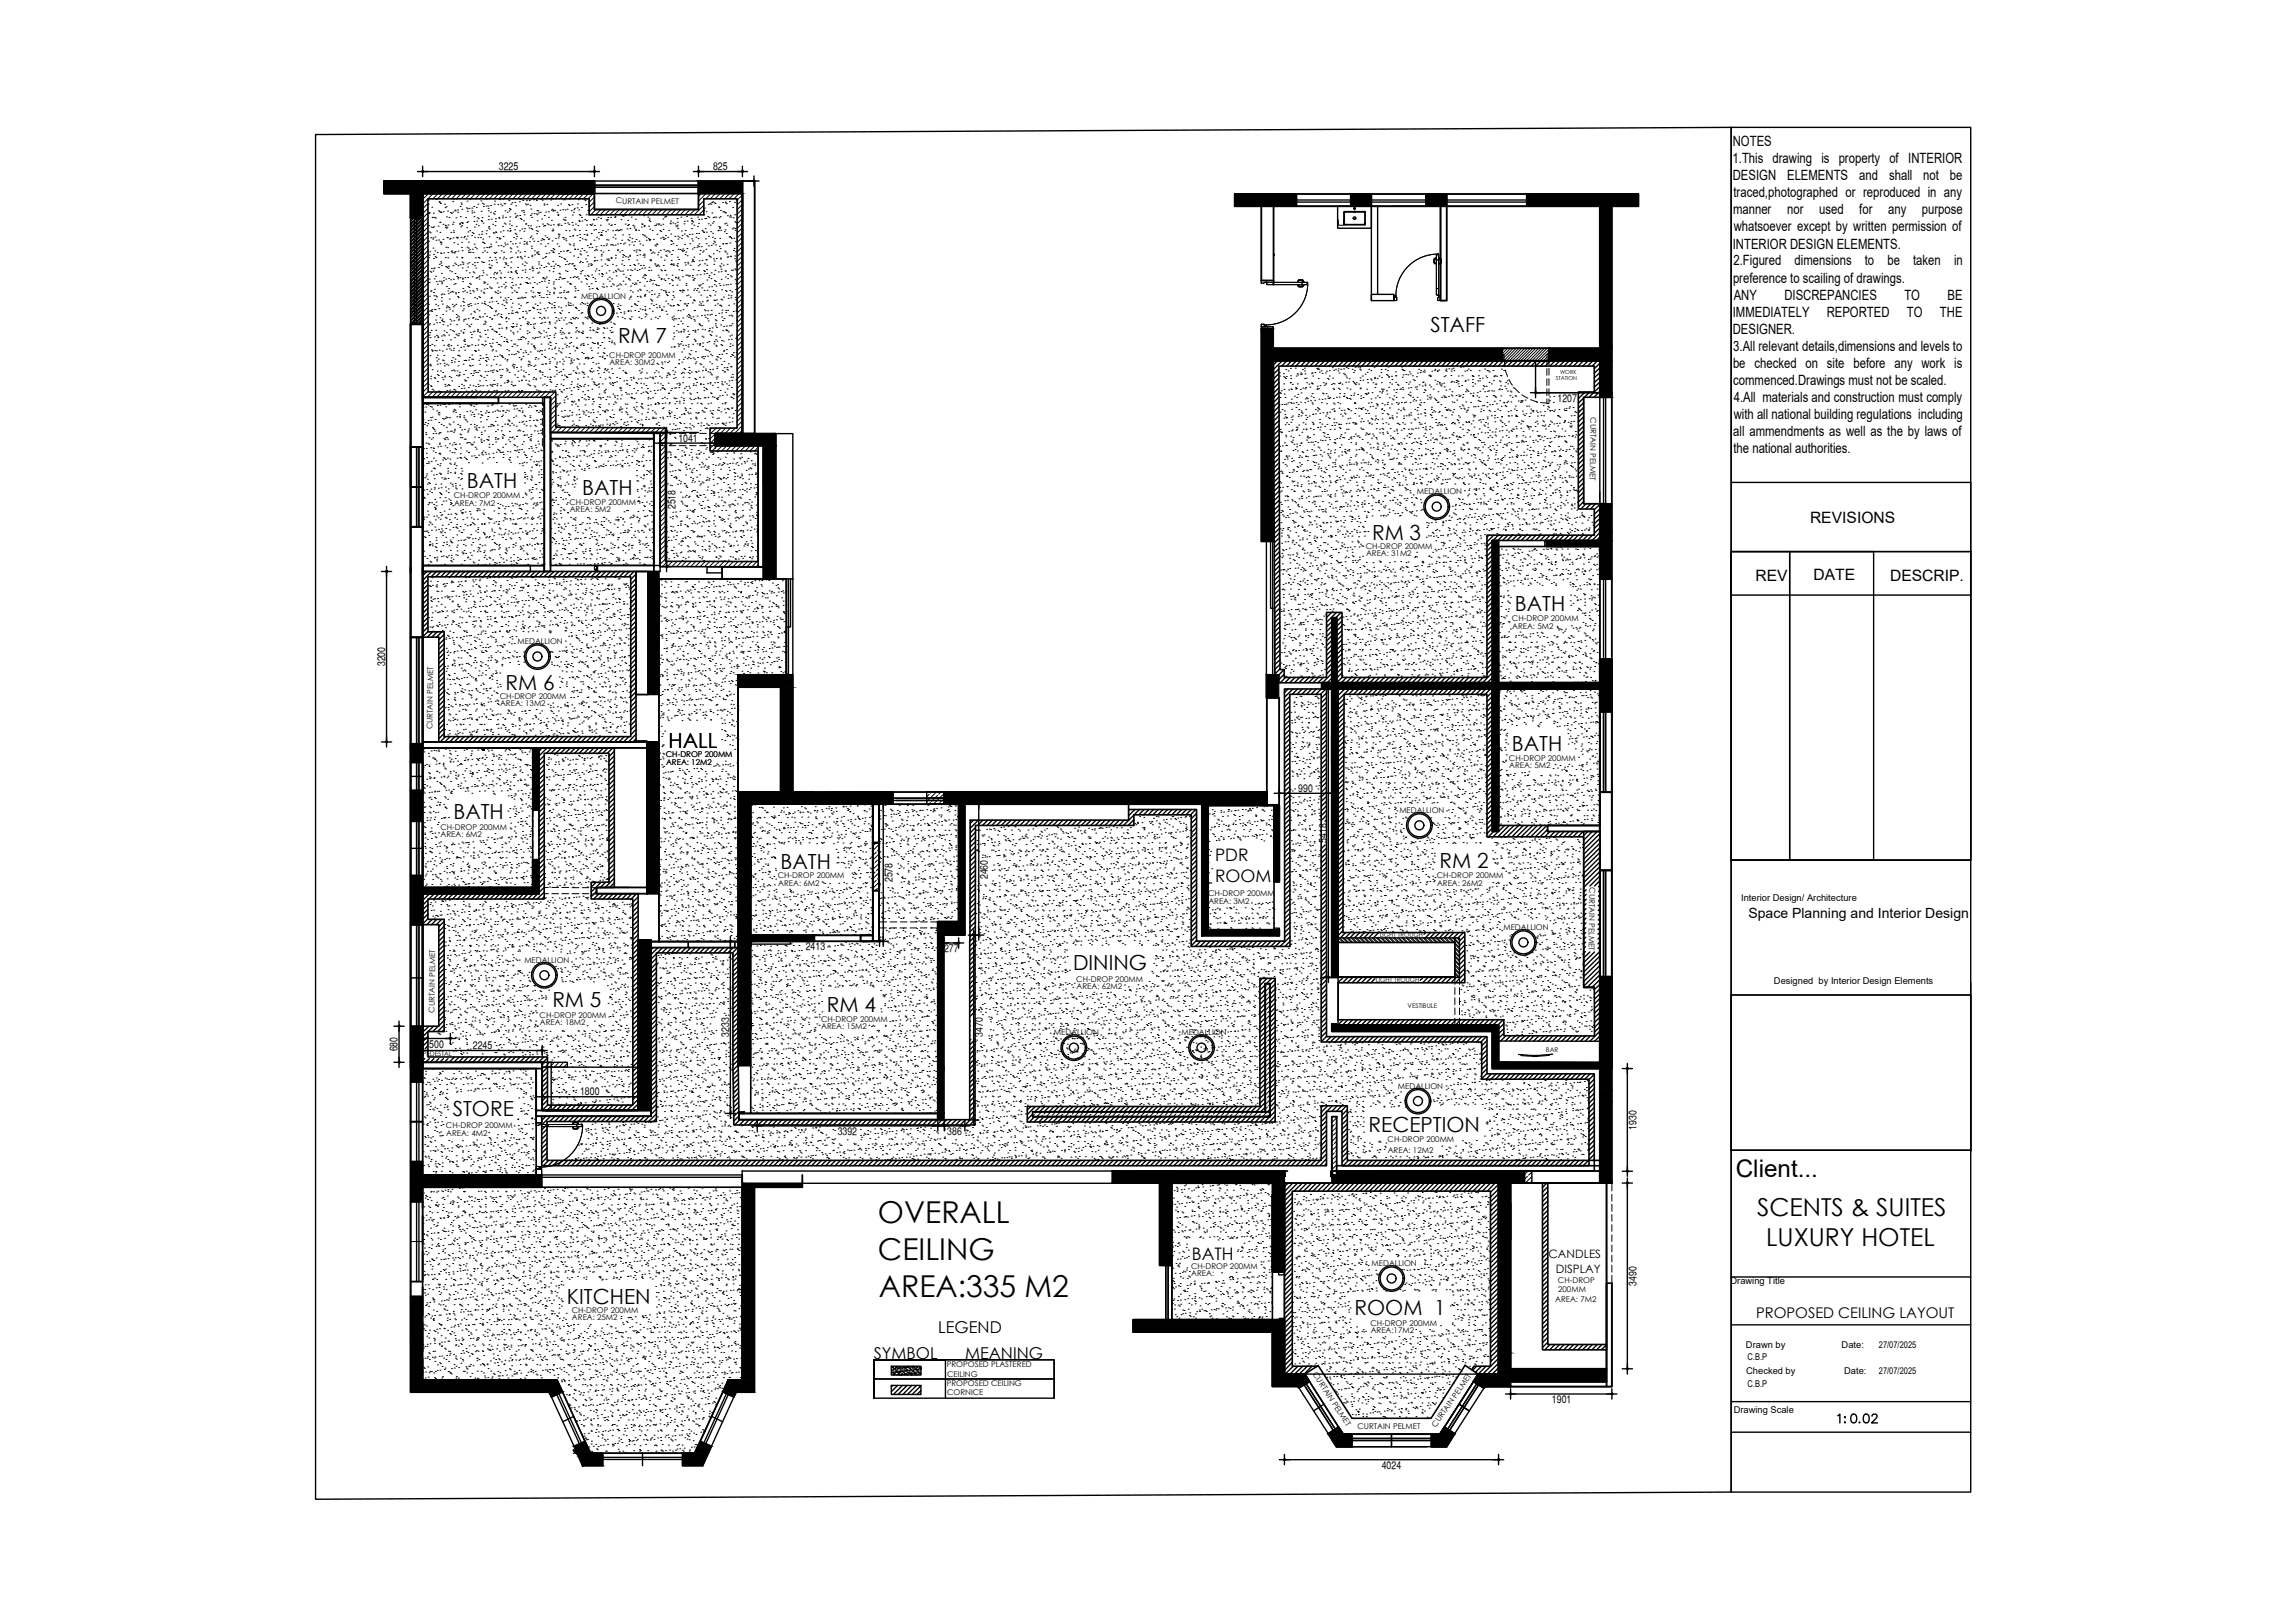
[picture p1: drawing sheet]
<svg xmlns="http://www.w3.org/2000/svg" width="420mm" height="297mm" viewBox="0 0 420 297" stroke-linecap="round" stroke-linejoin="round" font-family="sans-serif">
<defs><g id="words">
<g font-size="5.5">
<text x="160.7" y="223.9">OVERALL</text>
<text x="160.7" y="230.6">CEILING</text>
<text x="160.9" y="237.3">AREA:335 M2</text>
</g>
<g font-size="4.5">
<text x="321.7" y="222.6">SCENTS &amp; SUITES</text>
<text x="323.3" y="228.1">LUXURY HOTEL</text>
</g>
<text font-size="4.4" x="317.8" y="215.5">Client...</text>
<g font-size="3.8">
<text x="113.1" y="62.9">RM 7</text>
<text x="261.9" y="60.7">STAFF</text>
<text x="85.5" y="89.3">BATH</text>
<text x="106.6" y="90.5">BATH</text>
<text x="251.2" y="98.9">RM 3</text>
<text x="277.3" y="111.9">BATH</text>
<text x="92.6" y="126.2">RM 6</text>
<text x="122.4" y="136.8">HALL</text>
<text x="276.8" y="137.4">BATH</text>
<text x="83" y="150">BATH</text>
<text x="142.9" y="159">BATH</text>
<text x="263.6" y="158.9">RM 2</text>
<text x="196.5" y="177.4">DINING</text>
<text x="101.1" y="184.2">RM 5</text>
<text x="151.4" y="185.2">RM 4</text>
<text x="82.9" y="204.3">STORE</text>
<text x="250.6" y="207.1">RECEPTION</text>
<text x="103.8" y="238.7">KITCHEN</text>
<text x="248" y="240.7">ROOM 1</text>
</g>
<g font-size="3.2">
<text x="222.4" y="157.5">PDR</text>
<text x="222.4" y="161.4">ROOM</text>
<text x="218.2" y="230.7">BATH</text>
</g>
<g font-size="3">
<text x="171.8" y="243.9">LEGEND</text>
<text x="160" y="248.8">SYMBOL</text>
<text x="176.7" y="248.8">MEANING</text>
</g>
<g font-size="2.9">
<text x="331.4" y="95.8">REVISIONS</text>
<text x="321.4" y="106.2">REV</text>
<text x="332" y="106.1">DATE</text>
<text x="346" y="106.2">DESCRIP.</text>
</g>
<text font-size="2.7" x="321.5" y="241.3">PROPOSED CEILING LAYOUT</text>
<g font-size="2.6">
<text x="317.2" y="29.9">1.This drawing is property of INTERIOR</text>
<text x="317.2" y="26.8">NOTES</text>
<text x="317.2" y="33">DESIGN</text>
<text x="327.2" y="33">ELEMENTS</text>
<text x="340.4" y="33">and</text>
<text x="345.8" y="33">shall</text>
<text x="352.1" y="33">not</text>
<text x="357" y="33">be</text>
<text x="317.3" y="39.2">manner</text>
<text x="317.4" y="36.1">traced,photographed or reproduced in any</text>
<text x="327.2" y="39.2">nor</text>
<text x="333.1" y="39.2">used</text>
<text x="340.4" y="39.2">for</text>
<text x="345.7" y="39.2">any</text>
<text x="351.9" y="39.2">purpose</text>
<text x="317.2" y="45.5">INTERIOR DESIGN ELEMENTS.</text>
<text x="317.4" y="42.4">whatsoever except by written permission of</text>
<text x="317.3" y="51.7">preference to scailing of drawings.</text>
<text x="317.4" y="48.6">2.Figured</text>
<text x="328.5" y="48.6">dimensions</text>
<text x="341.4" y="48.6">to</text>
<text x="345.6" y="48.6">be</text>
<text x="350.3" y="48.6">taken</text>
<text x="357.7" y="48.6">in</text>
<text x="317.2" y="58">IMMEDIATELY</text>
<text x="317.4" y="54.8">ANY</text>
<text x="326.7" y="54.8">DISCREPANCIES</text>
<text x="334.4" y="58">REPORTED</text>
<text x="348.6" y="54.8">TO</text>
<text x="349.1" y="58">TO</text>
<text x="355.2" y="58">THE</text>
<text x="356.6" y="54.8">BE</text>
<text x="317.2" y="61.1">DESIGNER.</text>
<text x="317.3" y="64.2">3.All relevant details,dimensions and levels to</text>
<text x="317.3" y="67.3">be checked on site before any work is</text>
<text x="317.3" y="70.4">commenced.Drawings must not be scaled.</text>
<text x="317.4" y="73.5">4.All materials and construction must comply</text>
<text x="317.4" y="76.6">with all national building regulations including</text>
<text x="317.3" y="79.7">all ammendments as well as the by laws of</text>
<text x="317.4" y="82.8">the national authorities.</text>
<text x="320.1" y="168.1">Space Planning and Interior Design</text>
</g>
<g font-size="2.1">
<text x="283.5" y="230.3">CANDLES</text>
<text x="284.8" y="232.9">DISPLAY</text>
</g>
<g font-size="2">
<text x="91.3" y="31.1">3225</text>
<text x="130.5" y="31.1">825</text>
<text x="285.1" y="73.5">1207</text>
<text x="124.2" y="80.9">1041</text>
<text x="123.7" y="93.2" transform="rotate(-90 123.7 93.2)">2518</text>
<text x="70.5" y="121.9" transform="rotate(-90 70.5 121.9)">3200</text>
<text x="237.7" y="144.9">990</text>
<text x="242.9" y="154.2" transform="rotate(-90 242.9 154.2)">5418</text>
<text x="163.4" y="161.5" transform="rotate(-90 163.4 161.5)">2578</text>
<text x="180.8" y="160.9" transform="rotate(-90 180.8 160.9)">2460</text>
<text x="147.5" y="173.9">2413</text>
<text x="172.8" y="174.3">277</text>
<text x="78.6" y="191.7">500</text>
<text x="133.5" y="189.8" transform="rotate(-90 133.5 189.8)">3233</text>
<text x="179.9" y="189.8" transform="rotate(-90 179.9 189.8)">3470</text>
<text x="72.8" y="192.4" transform="rotate(-90 72.8 192.4)">680</text>
<text x="86.6" y="192">2245</text>
<text x="106.2" y="200.5">1800</text>
<text x="153.4" y="207.7">3392</text>
<text x="173.4" y="207.7">386</text>
<text x="299.6" y="206.8" transform="rotate(-90 299.6 206.8)">1930</text>
<text x="299.6" y="235.3" transform="rotate(-90 299.6 235.3)">3490</text>
<text x="284.1" y="256.8">1901</text>
<text x="253" y="268.8">4024</text>
</g>
<g font-size="1.7">
<text x="318.8" y="164.9">Interior Design/ Architecture</text>
<text x="324.8" y="180">Designed by Interior Design Elements</text>
<text x="316.8" y="235">Drawing Title</text>
<text x="319.6" y="246.6">Drawn by</text>
<text x="319.7" y="251.5">Checked by</text>
<text x="319.9" y="248.9">C.B.P</text>
<text x="337.2" y="246.6">Date:</text>
<text x="337.6" y="251.5">Date:</text>
<text x="344" y="246.7">27/07/2025</text>
<text x="344" y="251.5">27/07/2025</text>
<text x="319.9" y="253.9">C.B.P</text>
<text x="317.4" y="258.7">Drawing Scale</text>
</g>
<g font-size="1.5">
<text x="112.7" y="37.2" transform="rotate(1 112.7 37.2)">CURTAIN PELMET</text>
<text x="106.4" y="54.6">MEDALLION</text>
<text x="111.5" y="65.5">CH-DROP 200MM</text>
<text x="111.6" y="66.8">AREA: 30M2</text>
<text x="291.2" y="76.4" transform="rotate(91 291.2 76.4)">CURTAIN PELMET</text>
<text x="83.1" y="91.2">CH-DROP 200MM</text>
<text x="83.1" y="92.5">AREA: 7M2</text>
<text x="104.3" y="92.4">CH-DROP 200MM</text>
<text x="104.3" y="93.8">AREA: 5M2</text>
<text x="259.4" y="90.5">MEDALLION</text>
<text x="250" y="100.4">CH-DROP 200MM</text>
<text x="250.1" y="101.8">AREA: 31M2</text>
<text x="276.8" y="113.7">CH-DROP 200MM</text>
<text x="94.8" y="117.9">MEDALLION</text>
<text x="276.8" y="115.1">AREA: 5M2</text>
<text x="91.5" y="127.9">CH-DROP 200MM</text>
<text x="91.6" y="129.3">AREA: 13M2</text>
<text x="79.2" y="133.5" transform="rotate(-89 79.2 133.5)">CURTAIN PELMET</text>
<text x="121.9" y="138.6">CH-DROP 200MM</text>
<text x="121.9" y="139.9">AREA: 12M2</text>
<text x="276.3" y="139.3">CH-DROP 200MM</text>
<text x="276.3" y="140.6">AREA: 5M2</text>
<text x="256.2" y="148.8">MEDALLION</text>
<text x="80.6" y="151.9">CH-DROP 200MM</text>
<text x="80.7" y="153.2">AREA: 6M2</text>
<text x="142.4" y="160.8">CH-DROP 200MM</text>
<text x="263" y="160.7">CH-DROP 200MM</text>
<text x="142.5" y="162.1">AREA: 6M2</text>
<text x="221.2" y="164.1">CH-DROP 200MM</text>
<text x="221.2" y="165.4">AREA: 3M2</text>
<text x="263.1" y="162.1">AREA: 26M2</text>
<text x="291" y="162.4" transform="rotate(91 291 162.4)">CURTAIN PELMET</text>
<text x="275.2" y="170.2">MEDALLION</text>
<text x="96" y="176.3">MEDALLION</text>
<text x="197" y="179.6">CH-DROP 200MM</text>
<text x="79.6" y="185.3" transform="rotate(-89 79.6 185.3)">CURTAIN PELMET</text>
<text x="197.1" y="181">AREA: 62M2</text>
<text x="98.8" y="186.3">CH-DROP 200MM</text>
<text x="98.8" y="187.6">AREA: 18M2</text>
<text x="150.3" y="187.1">CH-DROP 200MM</text>
<text x="150.4" y="188.4">AREA: 15M2</text>
<text x="192.9" y="189.5">MEDALLION</text>
<text x="216.3" y="189.5">MEDALLION</text>
<text x="255.9" y="199.2">MEDALLION</text>
<text x="81.6" y="206.5">CH-DROP 200MM</text>
<text x="81.7" y="207.9">AREA: 4M2</text>
<text x="254" y="208.9">CH-DROP 200MM</text>
<text x="254.1" y="211">AREA: 12M2</text>
<text x="218" y="232.2">CH-DROP 200MM</text>
<text x="218.1" y="233.6">AREA:</text>
<text x="251.1" y="231.7">MEDALLION</text>
<text x="284.7" y="238.3">AREA: 7M2</text>
<text x="285.2" y="234.8">CH-DROP</text>
<text x="285.3" y="236.5">200MM</text>
<text x="104.7" y="240.3">CH-DROP 200MM</text>
<text x="104.7" y="241.6">AREA: 25M2</text>
<text x="250.9" y="242.7">CH-DROP 200MM</text>
<text x="250.9" y="244">AREA:17M2</text>
<text x="173.3" y="250.3">PROPOSED PLASTERED</text>
<text x="240.3" y="251.4" transform="rotate(57 240.3 251.4)">CURTAIN PELMET</text>
<text x="173.3" y="253.6">PROPOSED CEILING</text>
<text x="173.4" y="252">CEILING</text>
<text x="173.4" y="255.4">CORNICE</text>
<text x="248.5" y="261.6">CURTAIN PELMET</text>
<text x="262.9" y="261.3" transform="rotate(-55 262.9 261.3)">CURTAIN PELMET</text>
</g>
<g font-size="1.2">
<text x="257.7" y="184.6">VESTIBULE</text>
<text x="77.4" y="193.3">PEDESTAL</text>
<text x="283" y="192.5">BAR</text>
</g>
<g font-size="1.1">
<text x="252.6" y="171.6">LIGHT TROUGH</text>
<text x="251.9" y="179.7">LIGHT TROUGH</text>
</g>
<g font-size="1">
<text x="284.8" y="69.6">STATION</text>
<text x="285.6" y="68.4">WORK</text>
</g>
</g></defs>
<!-- layer: 0 -->
<g fill="#000" stroke="#000" stroke-width=".18">
<path d="M292.9 92.2h2.2zM118.4 154.3h2.2zM135.2 144.9l13.5 .1zM76.6 188.8h.2zM212.3 216.6h2.2v15zM100.5 254.8h2.4l-1.9 .9zM132.4 254.8h2.4l-.4 .9zM237.6 253.7h.7l-.5 .3zM271.2 253.8h.7l-.2 .2zM105.1 264.7l2-.9 .4 .9zM128.2 263.8l2 .9h-2.4zM243.2 262.4l1.9-1.2 .8 1.2z"/>
<path d="M264.4 261.2l1.9 1.2h-2.7z"/>
<path d="M75.2 35.4l2.2 4.5v-4.5zM75.2 35.4l2.2 4.5h-2.2z"/>
<path d="M70.3 33.1l38.5 2.3v-2.3zM70.3 33.1l38.5 2.3h-38.5z"/>
<path d="M127.9 33.1l8 2.3v-2.3zM127.9 33.1l8 2.3h-8z"/>
<path d="M226 35.5l11.3 2.2v-2.2zM226 35.5l11.3 2.2h-11.3z"/>
<path d="M247.3 35.5l3.8 2.1v-2.1zM247.3 35.5l3.8 2.1h-3.8z"/>
<path d="M247.3 37.6l3.8 .1v-.1zM247.3 37.6l3.8 .1h-3.8z"/>
<path d="M261.1 35.5l3.8 2.2v-2.2zM261.1 35.5l3.8 2.2h-3.8z"/>
<path d="M292.9 37.7l2.2 26v-26zM292.9 37.7l2.2 26h-2.2z"/>
<path d="M279.5 35.5l20.5 2.2v-2.2zM279.5 35.5l20.5 2.2h-20.5z"/>
<path d="M131 79.4l11 2.1v-2.1zM131 79.4l11 2.1h-11z"/>
<path d="M230.9 60.1l2.3 39v-39zM230.9 60.1l2.3 39h-2.3z"/>
<path d="M233.2 65.9h7.5zM233.2 65.9l7.2 .1z"/>
<path d="M233.2 63.7l41.8 2.2v-2.2zM233.2 63.7l41.8 2.2h-41.8z"/>
<path d="M240.7 65.9l34.3 .1zM240.7 65.9l34.3 .1z"/>
<path d="M283.6 63.7l9.3 2.2v-2.2zM283.6 63.7l9.3 2.2h-9.3z"/>
<path d="M292.9 63.7l2.2 2.2v-2.2zM292.9 63.7l2.2 2.2h-2.2z"/>
<path d="M292.9 65.9l2.2 6v-6zM292.9 65.9l2.2 6h-2.2z"/>
<path d="M292.9 71.9l2.2 .8v-.8zM292.9 71.9l2.2 .8h-2.2z"/>
<path d="M131 81.5l2.6 .1zM131 81.5l2.6 .1z"/>
<path d="M133.6 81.5l8.4 .1zM133.6 81.5l8.4 .1z"/>
<path d="M139.8 81.6l2.2 24.3v-24.3zM139.8 81.6l2.2 24.3h-2.2z"/>
<path d="M273.2 98.9l1.1 14.3v-14.3zM273.2 98.9l1.1 14.3h-1.1z"/>
<path d="M292.9 92.2l2.2 5.2v-5.2zM292.9 92.2l2.2 5.2h-2.2z"/>
<path d="M292.9 97.4l2.2 1.5v-1.5zM292.9 97.4l2.2 1.5h-2.2z"/>
<path d="M283.1 98.9l12 1.1v-1.1zM283.1 98.9l12 1.1h-12z"/>
<path d="M118.6 104.6l2 22.5v-22.5zM118.6 104.6l2 22.5h-2z"/>
<path d="M243.8 113.1l.9 8v-8zM243.8 113.1l.9 8h-.9z"/>
<path d="M273.2 113.2l1.1 11.8v-11.8zM273.2 113.2l1.1 11.8h-1.1z"/>
<path d="M292.9 100l2.2 6v-6zM292.9 100l2.2 6h-2.2z"/>
<path d="M75.2 136.1l2.2 3.4v-3.4zM75.2 136.1l2.2 3.4h-2.2z"/>
<path d="M97.5 136.9l1.2 11.4v-11.4zM97.5 136.9l1.2 11.4h-1.2z"/>
<path d="M118.4 135.8l2.2 18.5v-18.5zM118.4 135.8l2.2 18.5h-2.2zM118.4 154.3h2.2z"/>
<path d="M135.1 123.5l10 2.3v-2.3zM135.1 123.5l10 2.3h-10z"/>
<path d="M142.9 125.8l2.2 19.1v-19.1zM142.9 125.8l2.2 19.1h-2.2z"/>
<path d="M231.8 123.5l2.3 4.2v-4.2zM231.8 123.5l2.3 4.2h-2.3z"/>
<path d="M243.8 121.1l.9 3.9v-3.9zM243.8 121.1l.9 3.9h-.9z"/>
<path d="M243.8 126.1l1.2 52.8v-52.8zM243.8 126.1l1.2 52.8h-1.2z"/>
<path d="M273.2 126.1l1.1 26.1v-26.1zM273.2 126.1l1.1 26.1h-1.1z"/>
<path d="M292.9 120.6l2.2 4.4v-4.4zM292.9 120.6l2.2 4.4h-2.2z"/>
<path d="M242 125l53.1 1.1v-1.1zM242 125l53.1 1.1h-53.1z"/>
<path d="M292.9 126.1l2.2 4.3v-4.3zM292.9 126.1l2.2 4.3h-2.2z"/>
<path d="M75.2 144.7l2.2 5.6v-5.6zM75.2 144.7l2.2 5.6h-2.2z"/>
<path d="M97.5 157.3l1.2 5.1v-5.1zM97.5 157.3l1.2 5.1h-1.2z"/>
<path d="M118.6 154.3l2 8.1v-8.1zM118.6 154.3l2 8.1h-2.2z"/>
<path d="M135.2 147.2l2.2 15.2v-15.2zM135.2 147.2l2.2 15.2h-2.2z"/>
<path d="M135.2 147.1l6.2 .1v-.1zM135.2 147.1l6.2 .1h-6.2z"/>
<path d="M135.2 145h13.7zM135.2 145h13.7z"/>
<path d="M156.7 145h6.7zM151.2 145h12.2z"/>
<path d="M135.2 145l28.2 2.1v-2.1zM135.2 145l28.2 2.1h-28.2z"/>
<path d="M141.6 147.1l21.8 .1v-.1zM141.6 147.1l21.8 .1h-21.8z"/>
<path d="M175.5 147.2l1.1 23.9v-23.9zM175.5 147.2l1.1 23.9h-1.1z"/>
<path d="M172.9 145l8.4 2.2v-2.2zM172.9 145l8.4 2.2h-8.4z"/>
<path d="M220 147.2l1.2 .3v-.3zM220 147.2l1.2 .3h-1.2z"/>
<path d="M220 147.5l1.2 22.7v-22.7zM220 147.5l1.2 22.7h-1.2z"/>
<path d="M172.8 144.9l59.1 2.3v-2.3zM172.8 144.9l59.1 2.3h-59.1z"/>
<path d="M206.6 144.9l25.3 2.3v-2.3zM206.6 144.9l25.3 2.3h-25.3z"/>
<path d="M233.2 147.5l1 13.9v-13.9zM233.2 147.5l1 13.9h-1z"/>
<path d="M75.2 160.3l2.2 8.9v-8.9zM75.2 160.3l2.2 8.9h-2.2z"/>
<path d="M77.4 163.6h9.5zM77.4 163.6h9.5z"/>
<path d="M77.4 162.4l20.1 1.2v-1.2zM77.4 162.4l20.1 1.2h-20.1z"/>
<path d="M97.5 163.6h1.2zM97.5 163.6h1.2z"/>
<path d="M86.9 163.6h10.6zM86.9 163.6h10.6z"/>
<path d="M97.5 162.4l1.2 1.2v-1.2zM97.5 162.4l1.2 1.2h-1.2z"/>
<path d="M116.8 172l2.4 31.2v-31.2zM116.8 172l2.4 31.2h-2.4z"/>
<path d="M118.4 162.4l2.2 1.2v-1.2zM118.4 162.4l2.2 1.2h-2.2z"/>
<path d="M135.2 162.4l2.2 8.8v-8.8zM135.2 162.4l2.2 8.8h-2.2z"/>
<path d="M135.2 171.2l2.2 1.1v-1.1zM135.2 171.2l2.2 1.1h-2.2z"/>
<path d="M135.2 172.3l2.2 10.1v-10.1zM135.2 172.3l2.2 10.1h-2.2z"/>
<path d="M137.4 171.2l11.7 1.1v-1.1zM137.4 171.2l11.7 1.1h-11.7z"/>
<path d="M171.7 171.1l1.1 24.9v-24.9zM171.7 171.1l1.1 24.9h-1.1z"/>
<path d="M171.7 168.7l3.8 2.4v-2.4zM171.7 168.7l3.8 2.4h-3.8z"/>
<path d="M220 170.2l14.2 1.1v-1.1zM220 170.2l14.2 1.1h-14.2z"/>
<path d="M292.9 178.8l2.2 15.6v-15.6zM292.9 178.8l2.2 15.6h-2.2z"/>
<path d="M75.2 187.8l2.2 6.6v-6.6zM75.2 187.8l2.2 6.6h-2.2z"/>
<path d="M75.2 194.4l2.2 1.2v-1.2zM75.2 194.4l2.2 1.2h-2.2z"/>
<path d="M75.2 195.6l2.2 2.4v-2.4zM75.2 195.6l2.2 2.4h-2.2z"/>
<path d="M135.2 182.4l2.2 .7v-.7zM135.2 182.4l2.2 .7h-2.2z"/>
<path d="M135.2 183.1h2.2zM135.2 183.1h2.2z"/>
<path d="M135.2 183.1l2.2 11.9v-11.9zM135.2 183.1l2.2 11.9h-2.2z"/>
<path d="M171.7 196l1.1 7.8v-7.8zM171.7 196l1.1 7.8h-1.1z"/>
<path d="M243.8 187.6l30.5 1.2v-1.2zM243.8 187.6l30.5 1.2h-30.5z"/>
<path d="M273.2 188.8l1.1 5.6v-5.6zM273.2 188.8l1.1 5.6h-1.1z"/>
<path d="M273.2 194.4l19.7 .1zM273.2 194.4l19.7 .1z"/>
<path d="M292.9 195.6l2.2 3.9v-3.9zM292.9 195.6l2.2 3.9h-2.2z"/>
<path d="M292.9 199.5l2.2 2.1v-2.1zM292.9 199.5l2.2 2.1h-2.2z"/>
<path d="M292.9 194.4l2.2 .1zM292.9 194.4l2.2 .1z"/>
<path d="M273.2 194.5l21.9 1.1v-1.1zM273.2 194.5l21.9 1.1h-21.9z"/>
<path d="M75.2 212.6l2.2 2.4v-2.4zM75.2 212.6l2.2 2.4h-2.2z"/>
<path d="M75.2 217.3l2.2 2.6v-2.6zM75.2 217.3l2.2 2.6h-2.2z"/>
<path d="M75.2 215l24 2.3v-2.3zM75.2 215l24 2.3h-24z"/>
<path d="M135.9 217.3l2.2 35.2v-35.2zM135.9 217.3l2.2 35.2h-2.2z"/>
<path d="M135.9 216.6l11 .7v-.7zM135.9 216.6l11 .7h-11z"/>
<path d="M171.7 203.8l1.1 1.1v-1.1zM171.7 203.8l1.1 1.1h-1.1z"/>
<path d="M212.3 216.6v15h2.2zM212.3 231.6h2.2z"/>
<path d="M203.6 214.3l31.5 2.2v-2.2zM203.6 214.3l31.5 2.2h-31.5z"/>
<path d="M232.9 216.5l2.2 6.2v-6.2zM232.9 216.5l2.2 6.2h-2.2z"/>
<path d="M274.3 216.5l2.2 9.8v-9.8zM274.3 216.5l2.2 9.8h-2.2z"/>
<path d="M244.7 214.3l34.4 .7v-.7zM244.7 214.3l34.4 .7h-34.4z"/>
<path d="M243.9 215l35.2 .4v-.4zM243.9 215l35.2 .4h-35.2z"/>
<path d="M243.9 215.4l35.2 1.1v-1.1zM243.9 215.4l35.2 1.1h-35.2z"/>
<path d="M292.9 201.6l2.2 14.9v-14.9zM292.9 201.6l2.2 14.9h-2.2z"/>
<path d="M75.2 237.3l2.1 .2v-.2zM75.2 237.3l2.1 .2h-2.1z"/>
<path d="M75.2 237.5l2.1 .3v-.3zM75.2 237.5l2.1 .3h-2.1z"/>
<path d="M75.2 237.8l2.2 8.2v-8.2zM75.2 237.8l2.2 8.2h-2.2z"/>
<path d="M232.9 222.7l2.2 10.1v-10.1zM232.9 222.7l2.2 10.1h-2.2z"/>
<path d="M274.3 226.3l2.2 20.8v-20.8zM274.3 226.3l2.2 20.8h-2.2z"/>
<path d="M75.2 246l2.2 6.5v-6.5zM75.2 246l2.2 6.5h-2.2z"/>
<path d="M75.2 252.5l27.8 2.2-1-2.2zM75.2 252.5l27.8 2.2h-27.8z"/>
<path d="M75.2 254.7h27.8zM75.2 254.7l27.7 .1z"/>
<path d="M133.3 252.5l4.8 2.2v-2.2zM133.3 252.5l4.8 2.2h-5.7z"/>
<path d="M132.4 254.7l5.7 .1zM132.4 254.7l5.7 .1z"/>
<path d="M207.5 241.5l27.6 2.3v-2.3zM207.5 241.5l27.6 2.3h-27.6z"/>
<path d="M232.9 243.8l2.2 7.7v-7.7zM232.9 243.8l2.2 7.7h-2.2z"/>
<path d="M232.9 251.5l6.8 1.3-.8-1.3zM232.9 251.5l6.8 1.3h-6.8z"/>
<path d="M232.9 252.8l5.4 .9 1.4-.9zM232.9 252.8l5.4 .9h-5.4z"/>
<path d="M274.3 247.1l2.2 .5v-.5zM274.3 247.1l2.2 .5h-2.2z"/>
<path d="M274.3 247.6l2.2 2.9v-2.9zM274.3 247.6l2.2 2.9h-2.2z"/>
<path d="M274.3 250.5l2.2 1v-1zM274.3 250.5l2.2 1h-2.2z"/>
<path d="M270.6 251.5l5.9 1.3v-1.3zM270.6 251.5l5.9 1.3h-6.7z"/>
<path d="M269.8 252.8l6.7 1v-1zM269.8 252.8l6.7 1h-5.3z"/>
<path d="M276.5 250.5l17.6 2.4v-2.4zM276.5 250.5l17.6 2.4h-17.6z"/>
<path d="M105.9 266.4l.2 .3zM105.9 266.4l.2 .3z"/>
<path d="M105.1 264.7l3 1.2-.6-1.2zM105.1 264.7l3 1.2h-2.5z"/>
<path d="M105.6 265.9l2.5 .1zM105.6 265.9l2.5 .1z"/>
<path d="M105.7 266l4.6 .6v-.6zM105.7 266l4.6 .6h-4.1z"/>
<path d="M106.2 266.6l4.1 .1v-.1zM106.2 266.6l4.1 .1h-4.2z"/>
<path d="M106 266.7l4.3 1.6v-1.6zM106 266.7l4.3 1.6h-3.6z"/>
<path d="M125 266l3.6 2.3 1.1-2.3zM125 266l3.6 2.3h-3.6z"/>
<path d="M127.8 264.7l1.9 1.3 .5-1.3zM127.8 264.7l1.9 1.3h-2.5z"/>
<path d="M243.2 262.4l2.7 .1zM243.2 262.4l2.7 .1z"/>
<path d="M243.2 262.5l4.3 2.3v-2.3zM243.2 262.5l4.3 2.3h-2.8z"/>
<path d="M262.1 262.5l2.7 2.3 1.5-2.3zM262.1 262.5l2.7 2.3h-2.7z"/>
<path d="M263.6 262.4h2.7zM263.6 262.4l2.7 .1h-2.7z"/>
</g>
<g fill="none" stroke="#000" stroke-width=".25">
<path d="M70.3 33.1h38.5v2.3h-38.5zM75.2 39.9h2.2v19.4h-2.2zM75.2 35.4h2.2v4.5h-2.2zM75.2 39.9v19.4M75.9 39.9v19.5M76.3 39.9v19.5M77.4 39.9v19.5M77.4 31.4h31.4M102.7 35.4h6.1M108.8 38.3v-5.2h19.1v5.2M108.8 33.9h19.1M108.8 34.3h19.1"/>
<path d="M127.9 31.4h8M135.9 35.4v43.9h-4.9v2.3h8.8v22.1h-7.6M135.9 39.9v19.5M237.3 36.6h10M237.3 37h10M237.3 37.7h10M251.1 36.6h10M251.1 37h10M251.1 37.7h10M251.1 37.6v17.4M252.2 37.6v16.3M263.7 37.6v17.4"/>
<path d="M264.9 36.6h14.6M264.9 37h14.6M264.9 37.7h14.6M75.2 59.3h2.2v22.5h-2.2zM230.9 51.3v.5M230.9 59.3v.8M233.2 46.5h.1v.2h-.1zM251.1 53.9h4.1v1.1h-4.1zM100.7 73.4v5.8M108.8 79.1h19.1M122 79.1v24.6M142 79.4h3.1v26.5h-3.1z"/>
<path d="M232.1 60.1v-.3h1v.3M233.2 63.7h41.8v2.3h-41.8zM233.9 66l-.7 .7M234.1 67.5l-.9 1M234.1 68.4l-.9 .9M234.1 69.2l-.9 1M234.2 70l-1 1M234.2 70.9l-1 1M234.2 71.8l-1 1M234.2 72.6l-1 1M234.2 73.5l-1 1M234.2 74.4l-1 .9"/>
<path d="M234.2 75.2l-1 1M234.2 76.1l-1 .9M234.2 76.9l-1 1M234.2 77.8l-1 1M234.2 78.6l-1 1M234.2 79.5l-1 1M234.8 66l-1.6 1.6M235.6 66l-1 1M236.5 66l-1 1M237.3 66l-.9 1M238.2 66l-1 1M239.1 66l-1 1"/>
<path d="M239.9 66l-.9 1M240.8 66l-1 1M241.7 66l-1 1M242.5 66l-1 1M243.4 66l-1 1M244.2 66l-.9 1M245.1 66l-1 1M246 66l-1 1M246.8 66l-.9 1M247.7 66l-1 1M248.6 66l-1 1M249.4 66l-1 1"/>
<path d="M250.3 66l-1 1M251.1 66l-.9 1M252 66l-1 1M252.8 66l-.9 1M253.7 66l-.9 1M254.6 66l-1 1M255.4 66l-.9 1M256.3 66l-1 1M257.2 66l-1 1M258 66l-1 1M258.9 66l-1 1M259.7 66l-.9 1"/>
<path d="M260.6 66l-1 1M261.5 66l-1 1M262.3 66l-.9 1M263.2 66l-1 1M264.1 66l-1 1M264.9 66l-1 1M265.8 66l-1 1M266.6 66l-.9 1M267.5 66l-1 1M268.4 66l-1 1M269.2 66l-.9 1M270.1 66l-1 1"/>
<path d="M271 66l-1 1M271.8 66l-1 1M272.7 66l-1 1M273.5 66l-.9 1M274.4 66l-1 1M275 64.9h.3v1h-.3M275 63.7h8.6v2.3h-8.6zM275.2 66l-.9 1M276.1 66l-.9 1M277 66l-1 1M277.8 66l-1 1M278.7 66l-1 1"/>
<path d="M279.6 66l-1 1M280.4 66l-1 1M281.1 66h11.8v5.9h-11.8zM281.1 71.9h11.7M281.3 66l-1 1M282.1 66l-.9 1M283 66l-1 1M283.6 63.7h9.3v2.2h-9.3zM283.9 66l-1 1M284.7 66l-1 1M285.6 66l-1 1M286.5 66l-1 1"/>
<path d="M287.3 66l-1 1M288.1 66l-.9 1M289 66l-.9 1M289.3 71.7l-.3 .4M289.9 66l-1 1M289.9 72.7v19.5h3v-19.5M289.9 72.8l-.9 1M289.9 73.7l-.9 1M289.9 74.6l-.9 1M289.9 75.4l-.9 1M289.9 76.3l-.9 .9M289.9 77.2l-.9 .9"/>
<path d="M289.9 78l-.9 1M289.9 78.9l-.9 .9M289.9 79.7l-.9 1M290.2 71.7l-1.2 1.3M290.8 66l-1 1M291 71.7l-.9 1M291.6 66l-1 1M292.5 66l-1 1M292.9 66.5l-1 1M292.9 67.3l-1 1M292.9 68.2l-1 1M292.9 69.1l-1 .9"/>
<path d="M292.9 69.9l-1 1M292.9 70.8l-2 1.9M292.9 71.7l-1.1 1M292.9 72.5l-.3 .2M293.6 72.7v19.5M293.9 72.7v19.5M75.2 81.8h2.2v7.3h-2.2zM75.2 81.8h2.2v14.6h-2.2zM75.2 89.1v165.7M75.2 89.1h2.2M76.3 81.8v14.6M76.7 81.8v14.6"/>
<path d="M120.8 81.1h10.2M231.8 99.1v24.4M232.6 99.1v12.2h.8v12.2M233 99.1v24.4M234.2 80.4l-1 1M234.2 81.2l-1 1M234.2 82.1l-1 .9M234.2 83l-1 .9M234.2 83.8l-1 1M234.2 84.7l-1 .9M234.2 85.5l-1 1M234.2 86.4l-1 1"/>
<path d="M234.2 87.2l-1 1M234.2 88.1l-1 1M234.2 88.9l-1 1M234.2 89.8l-1 1M234.2 90.7l-1 .9M234.2 91.5l-1 1M234.2 92.4l-1 1M234.2 93.2l-1 1M234.2 94.1l-1 1M234.2 94.9l-.9 1M234.3 95.8l-1 1M234.3 96.7l-1 .9"/>
<path d="M234.3 97.5l-1 1M234.3 98.4l-1 .9M234.3 99.3l-1 .9M272.6 97.9l-.4 .4M273.2 99l-1 1M273.2 99.9l-1 1M273.5 97.9l-1.3 1.3M274.3 97.9l-1 1M275.2 97.9l-1 1M276 97.9l-.9 1M276.9 97.9l-1 1M277.8 97.9l-1 1"/>
<path d="M278.6 97.9l-.9 1M279.5 97.9l-1 1M280.4 97.9l-1 1M281.2 97.9l-1 1M282.1 97.9l-1 1M282.9 97.9l-.9 1M283.1 98.9h-.3v1.1h.3M283.8 97.9l-1 1M284.7 97.9l-1 1M285.5 97.9l-.9 1M286.4 97.9l-1 1M287.3 97.9l-1 1"/>
<path d="M288.1 97.9l-1 1M289 97.9l-1 1M289.8 97.9l-.9 1M289.9 81.4l-.9 1M289.9 84l-.9 1M289.9 84.9l-.9 1M289.9 85.8l-.9 .9M289.9 86.6l-.9 1M289.9 87.5l-.9 1M289.9 88.3l-.9 1M289.9 90.1l-.9 .9M289.9 91.8l-.9 1"/>
<path d="M289.9 80.6l-.9 1M289.9 82.3l-.9 1M289.9 83.2l-.9 .9M289.9 89.2l-.9 1M289.9 90.9l-.9 1M290.4 92.2l-1 1M290.7 97.9l-1 1M291.3 92.2l-1 1M291.5 97.9l-.9 1M292.1 92.2l-.9 1M292.9 98.3l-.6 .6M292.9 92.3l-1 1"/>
<path d="M292.9 93.2l-1 .9M292.9 94.1l-1 .9M292.9 94.9l-1 1M292.9 95.7l-1 1M292.9 96.6l-1 1M292.9 97.5l-1.4 1.4M316.9 88.3h43.9v69.1h-43.9M70.8 104.6v31.1M75.2 104.8v-8.4h2.2v8.4M76.3 116.6v19.5M76.7 116.6v19.5M77.4 104.8h.1"/>
<path d="M77.4 116.6v19.5M77.4 103.5h19.7v1.1h-19.7zM77.4 103.5h22.2v1.1h-22.2zM78.2 104.6l-.8 .8M78.3 106.1l-.9 1M78.3 107l-.9 1M78.3 107.9l-.9 .9M78.3 108.7l-.9 1M78.3 109.6l-.9 1M78.3 110.4l-.9 1M78.3 111.3l-.9 1M78.3 112.2l-.9 .9"/>
<path d="M78.3 113l-.9 1M78.3 113.9l-.9 .9M78.3 114.8l-.9 .9M78.3 115.6l-.9 1M79 104.6l-1.6 1.6M79.2 115.6l-1 1M79.9 104.6l-1 1M80 115.6l-.9 1M80.8 104.6l-1 1M80.9 115.6l-1 1M81.3 116.1l-1 1M81.3 117l-1 1"/>
<path d="M81.3 117.8l-1 1M81.3 118.7l-1 1M81.3 119.6l-1 1M81.6 104.6l-.9 1M82.5 104.6l-1 1M83.3 104.6l-.9 1M84.2 104.6l-.9 1M85.1 104.6l-1 1M85.9 104.6l-1 1M86.8 104.6l-1 1M87.7 104.6l-1 1M88.5 104.6l-1 1"/>
<path d="M89.4 104.6l-1 1M90.2 104.6l-.9 1M91.1 104.6l-1 1M92 104.6l-1 1M92.8 104.6l-1 1M93.7 104.6l-1 1M94.6 104.6l-1 1M95.4 104.6l-1 1M96.3 104.6l-1 1M97.1 104.6l-.9 1M98 104.6l-1 1M98.8 104.6l-.9 1"/>
<path d="M99.7 104.6l-1 1M100.6 104.6l-1 1M101.4 104.6l-1 1M102.3 104.6l-1 1M103.2 104.6l-1 1M104 104.6l-1 1M104.9 104.6l-1 1M105.7 104.6l-.9 1M106.6 104.6l-1 1M107.5 104.6l-1 1M108.3 104.6l-1 1M109.2 104.6l-1 1"/>
<path d="M109.3 103.5h10.4v1.1h-10.4zM110.1 104.6l-1 1M110.9 104.6l-1 1M111.8 104.6l-1 1M112.6 104.6l-.9 1M113.5 104.6l-1 1M114.4 104.6l-1 1M115.2 104.6l-1 1M116.1 104.6l-1 1M116.4 105.1l-.9 .9M116.4 105.9l-.9 1M116.4 106.8l-.9 1"/>
<path d="M116.4 107.6l-.9 1M116.4 108.5l-.9 1M116.4 109.4l-.9 .9M116.4 110.2l-.9 1M116.4 111.1l-.9 1M116.4 112l-.9 .9M116.4 112.8l-.9 1M116.4 113.7l-.9 1M116.4 114.5l-.9 1M116.4 115.4l-.9 1M116.4 116.3l-.9 .9M116.4 117.1l-.9 1"/>
<path d="M116.4 118l-.9 1M116.4 118.9l-.9 .9M116.4 119.7l-.9 1M118.6 104.6h2v22.5h-2zM119.7 103.5h1.1v1.1h-1.1zM129.4 103.7h2.8v1.1h-2.8zM133.9 103.7h5.9M144.3 105.9v17.6M144.7 105.9v8.9h-.7v8.7M145.1 105.9v17.6M234.3 100.1l-1 1M234.3 101l-1 .9"/>
<path d="M234.3 101.8l-1 1M234.3 102.7l-1 1M234.3 103.5l-1 1M234.3 104.4l-1 1M234.3 105.3l-1 .9M234.3 106.1l-1 1M234.3 107l-1 .9M234.3 107.9l-1 .9M234.3 108.7l-1 1M234.3 109.5l-1 1M234.3 110.4l-.9 .9M234.3 111.3l-.9 .9"/>
<path d="M234.3 112.1l-.9 1M234.3 113l-.9 .9M234.3 113.8l-.9 1M234.3 114.7l-.9 .9M234.3 115.6l-.9 .9M234.3 116.4l-.9 1M234.3 117.3l-.9 .9M234.3 118.1l-.9 1M234.3 119l-.9 1M234.3 119.8l-.9 1M242.9 112.1v.1M243.8 112.1l-.9 .9"/>
<path d="M243.8 113.8l-.9 1M243.8 114.6l-.9 1M243.8 115.5l-.9 1M243.8 116.4l-.9 .9M243.8 117.2l-.9 1M243.8 118.1l-.9 1M243.8 118.9l-.9 1M243.8 119.8l-.9 1M244.7 112.1l-1.8 1.8M244.7 119.1v5.9h-.9M245.5 112.1l-1 1M245.7 112.8l-1 1"/>
<path d="M245.7 113.7l-1 .9M245.7 114.5l-1 1M245.7 115.4l-1 1M245.7 116.2l-1 1M245.7 117.1l-1 1M245.7 118l-1 .9M245.7 118.8l-1 1M245.7 119.7l-1 .9M273.2 100.8l-1 1M273.2 101.6l-1 1M273.2 102.5l-1 .9M273.2 103.4l-1 .9"/>
<path d="M273.2 104.2l-1 1M273.2 105.9l-1 1M273.2 106.8l-1 1M273.2 108.5l-1 1M273.2 111.1l-1 1M273.2 112l-1 .9M273.2 113.7l-1 1M273.2 114.5l-1 1M273.2 116.3l-1 .9M273.2 117.1l-1 1M273.2 118l-1 .9M273.2 118.9l-1 .9"/>
<path d="M273.2 119.7l-1 1M273.2 105.1l-1 .9M273.2 107.6l-1 1M273.2 109.4l-1 .9M273.2 110.2l-1 1M273.2 112.8l-1 1M273.2 115.4l-1 1M292.9 106v14.6M293.6 106v14.6M293.9 106v14.6M316.9 101h43.9v56.4h-43.9zM316.9 101h10.7v56.4h-10.7z"/>
<path d="M316.9 101h43.9v7.9h-43.9zM327.6 101h15.4v56.4h-15.4zM76.3 139.5v5.2M76.7 139.5v5.2M77.4 139.5v5.2M81.3 120.4l-1 1M81.3 121.3l-1 1M81.3 122.2l-1 .9M81.3 123l-1 1M81.3 123.9l-1 1M81.3 124.7l-1 1M81.3 125.6l-1 1"/>
<path d="M81.3 126.5l-1 1M81.3 127.3l-1 1M81.3 128.2l-1 .9M81.3 129.1l-1 .9M81.3 129.9l-1 1M81.3 130.8l-1 .9M81.3 131.6l-1 1M81.3 132.5l-1 1M81.3 133.3l-1 1M81.3 134.2l-1 1M81.6 134.8l-1 1M82.4 134.8l-1 1"/>
<path d="M83.3 134.8l-1 1M84.1 134.8l-.9 1M85 134.8l-1 1M85.9 134.8l-1 1M86.7 134.8l-.9 1M87.6 134.8l-1 1M88.3 137.2h.1M88.3 137.1v.1M88.3 137l.2 .2-.2-.1M88.3 136.9l.2 .3M88.3 136.9l.3 .3M88.3 136.9h.3v.3h-.3z"/>
<path d="M88.4 137.2l-.1-.1 .1 .1M88.4 136.9l.2 .2M88.5 134.8l-1 1M88.5 136.9l.1 .1M88.6 136.9h.1M88.6 137.1l-.2-.2 .2 .3M89.3 134.8l-1 1M90.2 134.8l-1 1M91 134.8l-.9 1M91.9 134.8l-1 1M92.7 134.8l-.9 1M93.6 134.8l-.9 1"/>
<path d="M94.5 134.8l-1 1M95.3 134.8l-1 1M96.2 134.8l-1 1M97.1 134.8l-1 1M97.5 136.9h1.2v11.4h-1.2zM97.9 134.8l-1 1M98.8 134.8l-1 1M99.3 136.9l-.6 .6M99.6 134.8l-.9 1M99.6 138.3l-.9 1M99.6 139.1l-.9 1M99.6 140l-.9 1"/>
<path d="M100.1 136.9l-1.4 1.5M100.5 134.8l-.9 1M101 136.9l-1 1M101.4 134.8l-1 1M101.8 136.9l-.9 1M102.2 134.8l-1 1M102.7 136.9l-.9 1M103.1 134.8l-1 1M103.6 136.9l-1 1M104 134.8l-1 1M104.4 136.9l-1 1M104.8 134.8l-1 1"/>
<path d="M105.3 136.9l-1 1M105.7 134.8l-1 1M106.2 136.9l-1 1M106.5 134.8l-.9 1M107 136.9l-1 1M107.4 134.8l-1 1M107.9 136.9l-1 1M108.3 134.8l-1 1M108.7 136.9l-.9 1M109.1 134.8l-1 1M109.6 136.9l-1 1M110 134.8l-1 1"/>
<path d="M110.5 136.9l-1 1M110.9 134.8l-1 1M111.3 136.9l-1 1M111.7 134.8l-1 1M112.2 136.9l-1 1M112.5 137.5l-1 1M112.5 138.3l-1 1M112.5 139.2l-1 1M112.6 134.8l-1 1M113.4 134.8l-.9 1M114.3 134.8l-1 1M115.1 134.8l-.9 1"/>
<path d="M116.4 135.6h2v.2h-2zM116.4 120.6l-.9 1M116.4 121.4l-.9 1M116.4 122.3l-.9 1M116.4 123.2l-.9 .9M116.4 124l-.9 1M116.4 124.9l-.9 .9M116.4 125.8l-.9 .9M116.4 126.6l-.9 1M116.4 127.5l-.9 .9M116.4 128.3l-.9 1M116.4 129.2l-.9 1"/>
<path d="M116.4 130l-.9 1M116.4 130.9l-.9 1M116.4 131.8l-.9 .9M116.4 132.6l-.9 1M116.4 133.5l-.9 1M116.4 134.4l-1.4 1.4M116.4 135.2l-.5 .6M135.1 125.8v20.7M234.3 120.7l-.9 1M234.3 121.6l-.9 .9M234.3 122.4l-.9 1M235.1 122.5l-1 1"/>
<path d="M235.1 123.4l-1 1M235.4 124l-1 1M235.8 126.1l-.7 .7M236.1 135.2l-1 1M236.1 137.8l-1 1M236.1 138.7l-1 1M236.1 127.5l-1 1M236.1 128.4l-1 1M236.1 129.2l-1 1M236.1 130.1l-1 .9M236.1 131l-1 .9M236.1 131.8l-1 1"/>
<path d="M236.1 132.7l-1 .9M236.1 133.5l-1 1M236.1 134.4l-1 1M236.1 136.1l-1 1M236.1 137l-1 1M236.1 139.6l-1 .9M236.2 124l-1 1M236.7 126.1l-1.6 1.5M237.1 124l-1 1M237.6 126.1l-1 1M237.9 124l-.9 1M238.4 126.1l-1 1"/>
<path d="M238.8 124l-1 1M239.3 126.1l-1 1M239.7 124l-1 1M240.1 126.1l-.9 1M240.5 124l-.9 1M241 126.1l-1 1M241.4 124l-1 1M241.9 126.1l-1 1M242.3 124l-1 1M242.7 126.1l-.9 1M242.9 128.6l-1 .9M242.9 131.1l-1 1"/>
<path d="M242.9 132l-1 1M242.9 133.7l-1 1M242.9 134.6l-1 .9M242.9 136.3l-1 1M242.9 137.1l-1 1M242.9 138.9l-1 1M242.9 126.8l-1 1M242.9 127.7l-1 .9M242.9 129.4l-1 1M242.9 130.2l-1 1M242.9 135.4l-1 1M242.9 138l-1 1"/>
<path d="M242.9 139.7l-1 1M242.9 132.8l-1 1M243.2 126.1v52.7M243.8 120.7l-.9 1M243.8 121.5l-.9 1M243.8 122.4l-.9 .9M243.8 123.3l-1.7 1.7M243.8 124.1l-.8 .9M245.3 126.1l-.3 .3M245.7 120.6l-1 .9M245.7 121.4l-1 1M245.7 122.2l-1 1"/>
<path d="M245.7 123.1l-1 1M245.7 124l-1 1M246 138.3l-1 1M246 139.2l-1 1M246 128.8l-1 1.1M246 129.7l-1 1.1M246 130.5l-1 1.1M246 131.4l-1 1M246 132.2l-1 1.1M246 133.1l-1 1.1M246 134l-1 1M246 134.9l-1 1"/>
<path d="M246 135.7l-1 1.1M246 136.6l-1 1M246 137.4l-1 1.1M246.1 127.9l-1.1 1.1M246.2 126.1l-1.2 1.2M246.5 124l-.9 1M247 126.1l-2 2.1M247.4 124l-.9 1M247.9 126.1l-1 1M248.3 124l-1 1M248.8 126.1l-1 1M249.2 124l-1 1"/>
<path d="M249.6 126.1l-.9 1M250 124l-1 1M250.5 126.1l-1 1M250.9 124l-1 1M251.4 126.1l-1 1M251.7 124l-.9 1M252.2 126.1l-1 1M252.6 124l-1 1M253.1 126.1l-1 1M253.4 124l-.9 1M253.9 126.1l-.9 1M254.3 124l-.9 1"/>
<path d="M254.8 126.1l-1 1M255.2 124l-1 1M255.6 126.1l-.9 1M256 124l-1 1M256.5 126.1l-.9 1M256.9 124l-1 1M257.4 126.1l-1 1M257.8 124l-1 1M258.2 126.1l-1 1M258.6 124l-1 1M259.1 126.1l-1 1M259.5 124l-1 1"/>
<path d="M260 126.1l-1 1M260.3 124l-.9 1M260.8 126.1l-1 1M261.2 124l-1 1M261.7 126.1l-1 1M262.1 124l-1 1M262.5 126.1l-.9 1M262.9 124l-1 1M263.4 126.1l-1 1M263.8 124l-1 1M264.3 126.1l-1 1M264.7 124l-1 1"/>
<path d="M265.1 126.1l-1 1M265.5 124l-1 1M266 126.1l-1 1M266.3 124l-.9 1M266.9 126.1l-1 1M267.2 124l-.9 1M267.7 126.1l-1 1M268.1 124l-1 1M268.5 126.1l-.9 1M268.9 124l-.9 1M269.4 126.1l-.9 1M269.8 124l-1 1"/>
<path d="M270.3 126.1l-1 1M270.7 124l-1 1M271.2 126.1l-1 1M271.6 124l-1.1 1M272 126.1l-1 1M272.9 126.1l-1 1M273.2 120.6l-1 .9M273.2 121.4l-1 1M273.2 122.3l-1 1M273.2 124l-.9 1M273.2 126.6l-1 1M273.2 127.5l-1 .9"/>
<path d="M273.2 128.3l-1 1M273.2 129.2l-1 1M273.2 130l-1 1M273.2 130.9l-1 1M273.2 131.8l-1 .9M273.2 132.6l-1 1M273.2 133.5l-1 1M273.2 134.4l-1 .9M273.2 135.2l-1 1M273.2 136.1l-1 1M273.2 136.9l-1 1M273.2 137.8l-1 1"/>
<path d="M273.2 138.7l-1 .9M273.2 139.5l-1 1M273.2 123.1l-1.8 1.9M273.2 124.9v.1M273.2 126.1v26.1M283 126.1h.2v.1h-.2zM292.9 130.4v14.6M293.6 130.4v14.6M293.9 130.4v14.6M75.2 142.1h2.2M75.2 155.3h2.2M76.3 150.3v10"/>
<path d="M76.7 150.3v10M77.4 150.3v10M99.6 140.9l-.9 .9M99.6 141.7l-.9 1M99.6 142.6l-.9 .9M99.6 143.5l-.9 .9M99.6 144.3l-.9 1M99.6 145.1l-.9 1M99.6 146l-.9 1M99.6 146.9l-.9 1M99.6 147.7l-.9 1M99.6 148.6l-.9 1"/>
<path d="M99.6 149.5l-.9 .9M99.6 150.3l-.9 1M99.6 151.2l-.9 1M99.6 152l-.9 1M99.6 152.9l-.9 1M99.6 153.8l-.9 1M99.6 154.6l-.9 1M99.6 155.5l-.9 .9M99.6 156.4l-.9 .9M99.6 157.2l-.9 1M99.6 158.1l-.9 .9M99.6 158.9l-.9 1"/>
<path d="M99.6 159.8l-.9 1M112.5 140.1l-1 .9M112.5 140.9l-1 1M112.5 141.8l-1 1M112.5 142.6l-1 1M112.5 143.5l-1 1M112.5 144.4l-1 1M112.5 145.2l-1 1M112.5 146.1l-1 1M112.5 147l-1 .9M112.5 147.8l-1 1M112.5 148.7l-1 .9"/>
<path d="M112.5 149.5l-1 1M112.5 150.4l-1 1M112.5 151.2l-1 1M112.5 152.1l-1 1M112.5 153l-1 1M112.5 153.8l-1 1M112.5 154.7l-1 1M112.5 155.6l-1 .9M112.5 156.4l-1 1M112.5 157.3l-1 1M112.5 158.1l-1 1M112.5 159l-1 1"/>
<path d="M112.5 159.9l-1 1M135.2 144.9h28.2v2.3h-28.2zM156.7 145h59.6M161.2 147.2h-23.8v15.9M161.7 147.2v25.1M163.4 144.9v2.3h9.5v-2.3h-9.5v2.3M163.4 146.5h9.5M163.4 146.1h9.5M169.4 147.2h6.1M169.7 144.9h3.2v2.3h-3.2zM172.9 146l-3.2 .1M176.6 145h4.7v2.2h-4.7"/>
<path d="M178.3 150.1l-.7 .6M178.6 153.2l-1 1M178.6 154.9l-1 1M178.6 155.8l-1 .9M178.6 156.6l-1 1M178.6 157.5l-1 1M178.6 158.4l-1 .9M178.6 159.2l-1 1M178.6 151.5l-1 .9M178.6 152.3l-1 1M178.6 154l-1 1M179.1 150.1l-1.5 1.5"/>
<path d="M179.2 147.2v23.9M179.9 150.1l-.9 1M180.8 150.1l-.9 1M181.3 145.8h12.7v.7l12.6 .1M181.3 146.2h25.3M181.7 150.1l-1 1M182.5 150.1l-.9 1M183.4 150.1l-1 1M184.3 150.1l-1 1M185.1 150.1l-1 1M186 150.1l-1 1M186.8 150.1l-.9 1"/>
<path d="M187.7 150.1l-1 1M188.6 150.1l-1 1M189.4 150.1l-.9 1M190.3 150.1l-1 1M191.2 150.1l-1 1M192 150.1l-1 1M192.9 150.1l-1 1M193.7 150.1l-.9 1M194.6 150.1l-1 1M195.5 150.1l-1 1M196.3 150.1l-.9 1M197.2 150.1l-1 1"/>
<path d="M198.1 150.1l-1 1M198.9 150.1l-1 1M199.8 150.1l-1 1M200.6 150.1l-.9 1M201.5 150.1l-1 1M202.3 150.1l-.9 1M203.2 150.1l-.9 1M204.1 150.1l-1 1M204.9 150.1l-1 1M205.8 150.1l-1 1M206.6 144.9h25.3v2.3h-25.3zM206.9 148.2l-.3 .2"/>
<path d="M207.6 149.2l-1.9 1.9M207.6 150l-1.1 1.1M207.6 150.9l-.2 .2M207.8 148.2l-1.2 1.1M208.6 148.2l-1 .9M209.5 148.2l-1 .9M210.3 148.2l-.9 .9M211.2 148.2l-1 .9M212 148.2l-.9 .9M212.9 148.2l-1 .9M213.8 148.2l-1 .9M214.6 148.2l-1 .9"/>
<path d="M215.5 148.2l-1 .9M216.4 148.2l-1 .9M217.2 148.2l-1 .9M218.1 148.2l-1 .9M218.9 148.2l-.9 .9M219.1 152.3l-1 1M219.1 155.8l-1 .9M219.1 158.4l-1 .9M219.1 148.9l-1 .9M219.1 149.7l-1 1M219.1 153.2l-1 1M219.1 159.2l-1 1"/>
<path d="M219.1 150.6l-1 1M219.1 151.5l-1 .9M219.1 154l-1 1M219.1 154.9l-1 1M219.1 156.6l-1 1M219.1 157.5l-1 .9M234.2 145.2h9.6M236.1 141.3l-1 1M236.1 142.1l-1 1M236.1 140.4l-1 1M236.1 143l-1 1M236.2 146.5l-1 .9"/>
<path d="M236.2 147.3l-1 1M236.2 148.2l-1 .9M236.2 149l-1 1M236.2 149.9l-1 1M236.2 150.7l-1 1M236.2 151.6l-1 1M236.2 153.3l-1 1M236.2 154.2l-1 1M236.2 155.1l-1 .9M236.2 155.9l-1 1M236.2 156.8l-1 1M236.2 157.6l-1 1"/>
<path d="M236.2 158.5l-1 1M236.2 159.4l-1 .9M236.2 152.5l-1 .9M236.2 143.9l-1.1 1M236.2 144.7l-1.1 1M236.2 145.6l-1.1 .9M242.6 154.6l-.7 .7M242.9 141.5l-1 .9M242.9 142.3l-1 1M242.9 144l-1 1M242.9 144.9l-1 1M242.9 146.6l-1 1"/>
<path d="M242.9 147.5l-1 .9M242.9 148.3l-1 1M242.9 149.2l-1 1M242.9 150.1l-.3 .2M242.9 156.1l-1 1M242.9 157l-1 .9M242.9 157.8l-1 1M242.9 158.7l-1 1M242.9 159.5l-1 1M242.9 140.6l-1 .9M242.9 143.2l-1 .9M242.9 145.7l-1 1"/>
<path d="M242.9 155.2l-1 1M245.9 157.3l-.9 1M245.9 158.2l-.9 1M245.9 159.1l-.9 .9M245.9 159.9l-.9 1M245.9 147.8l-.9 1M245.9 148.7l-.9 1M245.9 149.5l-.9 1.1M245.9 150.4l-.9 1M245.9 151.3l-.9 1M245.9 152.1l-.9 1M245.9 153l-.9 1"/>
<path d="M245.9 153.9l-.9 .9M245.9 154.8l-.9 .9M245.9 155.6l-.9 1M245.9 156.5l-.9 .9M246 140l-1 1.1M246 140.9l-1 1M246 141.8l-1 1M246 142.6l-1 1.1M246 143.5l-1 1M246 144.4l-1 1M246 145.2l-1 1M246 146.1l-1 1"/>
<path d="M246 147l-1 .9M273.2 140.4l-1 .9M273.2 141.3l-1 .9M273.2 142.1l-1 1M273.2 142.9l-1 1M273.2 143.8l-1 1M273.2 144.7l-1 1M273.2 145.5l-1 1M273.2 146.4l-1 1M273.2 147.3l-1 .9M273.2 148.1l-1 1M273.2 149l-1 1"/>
<path d="M273.2 149.8l-1 1M273.2 150.7l-1 1M273.2 151.6l-1 1M273.5 152.2l-1 .9M274.3 152.2l-1 .9M274.6 151.1l-.3 .2M275.4 151.1l-1.1 1.1M276.3 151.1l-2.1 2M277.2 151.1l-2.1 2M278 151.1l-2.1 2M278.9 151.1l-2.1 2M279.8 151.1l-2.1 2"/>
<path d="M280.6 151.1l-2.1 2M281.5 151.1l-2.1 2M282.3 151.1l-2.1 2M283.2 151.1l-2.1 2M283.3 151.8l-1.3 1.3M283.8 152.2l-1 .9M284.7 152.2l-1 .9M285.5 152.2l-.9 .9M286.4 152.2l-1 .9M287.3 152.2l-1 .9M288.1 152.2l-1 .9M289 152.2l-1 .9"/>
<path d="M289.8 152.2l-.9 .9M289.9 159.3v19.5l3-3M289.9 152.2h3M290.7 152.2l-1 .9M291.5 152.2l-1.6 1.6M292.4 152.2l-2.5 2.5M292.9 152.6l-3 2.9M292.9 153.4l-3 3M292.9 154.3l-3 3M292.9 155.2l-3 2.9M292.9 156l-3 2.9M292.9 156.9l-3 2.9"/>
<path d="M292.9 157.8l-3 2.9M292.9 158.6l-3 2.9M292.9 159.5l-3 2.9M292.9 159.3v19.5M293.6 159.3v19.5M293.9 159.3v19.5M76.3 169.2v18.6M76.7 169.2v18.6M77.4 169.2v19.6M77.8 163.6l-.4 .3M78.3 164.7l-.9 1M78.3 165.6l-.9 .9"/>
<path d="M78.3 167.3l-.9 1M78.3 168.1l-.9 1M78.3 166.4l-.9 1M78.6 163.6l-1.2 1.2M79.1 168.3l-1 .9M79.5 163.6l-1 .9M80 168.3l-1 .9M80.4 163.6l-1 .9M80.8 168.3l-.9 .9M81.2 163.6l-1 .9M81.3 168.6l-1 1M81.3 169.5l-1 1"/>
<path d="M81.3 170.4l-1 1M81.3 171.3l-1 .9M81.3 172.1l-1 1M81.3 173l-1 .9M81.3 173.8l-1 1M81.3 174.7l-1 1M81.3 175.5l-1 1M81.3 176.4l-1 1M81.3 177.3l-1 1M81.3 178.1l-1 1M81.3 179l-1 1M81.3 179.9l-1 .9"/>
<path d="M82.1 163.6l-1 .9M83 163.6l-1 .9M83.8 163.6l-1 .9M84.7 163.6l-1 .9M85.5 163.6l-.9 .9M86.4 163.6l-1 .9M87.3 163.6l-1 .9M88.1 163.6l-.9 .9M89 163.6l-1 .9M89.9 163.6l-1 .9M90.7 163.6l-1 .9M91.6 163.6l-1 .9"/>
<path d="M92.4 163.6l-.9 .9M93.3 163.6l-1 .9M94.1 163.6l-.9 .9M95 163.6l-.9 .9M95.9 163.6l-1 .9M96.7 163.6l-1 .9M97.6 163.6l-1 .9M98.5 163.6l-1 .9M98.7 163.6h-21.3v3.9M99.6 160.6l-.9 1M99.6 161.5l-.9 1M99.6 162.4l-.9 1"/>
<path d="M99.6 163.3l-1.3 1.2M99.6 164.1l-.4 .4M108.3 161.5h-.1M109.1 161.5l-.9 .9M109.2 163.1l-1 1M109.7 163.6l-1 .9M110 161.5l-1.8 1.7M110.5 163.6l-1 .9M110.9 161.5l-1 1M111.4 163.6l-1 .9M112.3 163.6l-1 .9M112.5 160.7l-1.7 1.8"/>
<path d="M112.5 161.6l-.9 .8M113.1 163.6l-1 .9M113.9 163.6l-.9 .9M114.8 163.6l-.9 .9M115.7 163.6l-1 .9M116.5 163.6l-.9 .9M116.8 172h1.6v31.2h-1.6zM116.8 165l-.9 1M116.8 167.6l-.9 1M116.8 170.2l-.9 .9M116.8 171.1l-.9 .9M116.8 173.6l-.9 1"/>
<path d="M116.8 174.5l-.9 1M116.8 175.3l-.9 1M116.8 177.1l-.9 .9M116.8 164.2l-.9 .9M116.8 165.9l-.9 1M116.8 166.7l-.9 1M116.8 168.5l-.9 .9M116.8 169.3l-.9 1M116.8 171.9l-.9 1M116.8 172.7l-.9 1M116.8 176.2l-.9 1M116.8 177.9l-.9 1"/>
<path d="M116.8 178.8l-.9 1M116.8 179.6l-.9 1M119.2 172.3h6.8v1.1h-6.8zM119.6 173.4l-.4 .4M120.2 174.6l-1 .9M120.2 175.4l-1 1M120.2 176.3l-1 1M120.2 177.2l-1 .9M120.2 178l-1 1M120.2 178.9l-1 1M120.2 179.7l-1 1M120.5 173.4l-1.3 1.3"/>
<path d="M121.3 173.4l-1 1M122.2 173.4l-1 1M123 173.4l-.9 1M123.9 173.4l-1 1M124.7 173.4l-.9 1M125.6 173.4l-.9 1M126 172.3h8.5v1.1h-8.5zM126.5 173.4l-1 1M127.3 173.4l-.9 1M128.2 173.4l-1 1M129.1 173.4l-1 1M129.9 173.4l-1 1"/>
<path d="M130.8 173.4l-1 1M131.6 173.4l-.9 1M132.5 173.4l-1 1M133.4 173.4l-1 1M133.7 172.3v31.5M134.2 173.4l-.9 1M134.5 172.3h.7v1.1h-.7zM135.1 173.4l-1 1M135.2 174.2l-1 1M135.2 175.1l-1 1M135.2 176.8l-1 1M135.2 177.7l-1 .9"/>
<path d="M135.2 178.5l-1 1M135.2 179.4l-1 1M135.2 175.9l-1 1M137.4 172.3h7.3v.5h-7.3zM137.4 171.2h11.7v1.1h-11.7zM137.4 171.2h7.5M137.5 172.3h23.5M149.1 171.2v1.1M157.6 171.2h2.2v1.1h-2.2zM172.8 172.6h.1M172.8 172.6h2.7M175.5 172.6h.1"/>
<path d="M178.3 171.1v33.8M178.5 173.9l-1 1M178.5 176.5l-1 1M178.5 177.4l-1 .9M178.5 179.1l-1 1M178.5 179.9l-1 1M178.5 174.8l-1 1M178.5 175.6l-1 1M178.5 178.2l-1 1M178.5 170.5l-.9 .9M178.5 171.3l-1 1M178.5 163.5l-.9 1"/>
<path d="M178.5 164.4l-.9 1M178.5 165.3l-.9 .9M178.5 166.1l-.9 1M178.5 167l-.9 1M178.5 167.8l-.9 1M178.5 168.7l-.9 1M178.5 169.6l-.9 .9M178.5 172.2l-1 1M178.5 173l-1 1M178.6 160.1l-1 1M178.6 160.9l-1 1M178.6 161.8l-1 1"/>
<path d="M178.6 162.7l-1 .9M219.1 160.9l-1 1M219.1 162.7l-1 .9M219.1 165.3l-1 .9M219.1 166.1l-1 1M219.1 167.8l-1 1M219.1 168.7l-1 1M219.1 171.3l-1 .9M219.1 172.1l-1 1M219.1 161.8l-1 1M219.1 163.5l-1 1M219.1 164.4l-1 .9"/>
<path d="M219.1 166.9l-1 1M219.1 169.5l-1 1M219.1 160l-1 1M219.1 170.4l-1 1M219.8 172.2l-1 1M220.7 172.2l-1 1M221.6 172.2l-1 1M222.4 172.2l-1 1M223.3 172.2l-1 1M224.1 172.2l-.9 1M225 172.2l-1 1M225.9 172.2l-1 1"/>
<path d="M226.7 172.2l-1 1M227.6 172.2l-1 1M228.5 172.2l-1 1M229.3 172.2l-1 1M230.2 172.2l-1 1M231 172.2l-.9 1M231.1 179.1l-.4 .4M231.9 172.2l-1 1M232 179.1l-1.3 1.3M232.7 172.2l-.9 1M232.8 179.1l-1 .9M233.2 169.9h1v.3h-1z"/>
<path d="M233.5 179.3l-1 .9M233.6 172.2l-1 1M234.5 172.2l-1 1M236.2 160.2l-1 1M236.2 161.1l-1 1M236.2 162l-1 .9M236.2 162.8l-1 1M236.2 164.5l-1 1M236.2 165.4l-1 1M236.2 168l-1 .9M236.2 170.5l-1 1M236.2 172.3l-1 .9"/>
<path d="M236.2 173.1l-.1 .1M236.2 163.7l-1 1M236.2 166.3l-1 .9M236.2 167.1l-1 1M236.2 168.9l-1 .9M236.2 169.7l-1 1M236.2 171.4l-1.9 1.8M241.8 178.9h2M242.9 160.4l-1 1M242.9 161.3l-1 .9M242.9 162.1l-1 1M242.9 163l-1 .9"/>
<path d="M242.9 163.9l-1 .9M242.9 164.7l-1 1M242.9 165.6l-1 .9M242.9 166.4l-1 1M242.9 167.3l-1 1M242.9 168.1l-1 1M242.9 169.9l-1 .9M242.9 170.7l-1 1M242.9 171.6l-1 1M242.9 172.5l-1 .9M242.9 173.3l-1 1M242.9 174.2l-1 1"/>
<path d="M242.9 176.8l-1 .9M242.9 177.6l-1 1M242.9 178.5l-1 1M242.9 179.4l-1 .9M242.9 169l-1 1M242.9 175l-1 1M242.9 175.9l-1 1M245 171.6h21.3v7.3h-21.3zM245 172.5h21.3M245 178.9v8.7M245.1 178.9l-.1 .1M245.9 166.9l-.9 .9"/>
<path d="M245.9 167.7l-.9 .9M245.9 168.6l-.9 .9M245.9 169.4l-.9 .9M245.9 170.3l-.9 .9M245.9 160.8l-.9 .9M245.9 161.7l-.9 .9M245.9 162.5l-.9 1M245.9 163.4l-.9 .9M245.9 164.3l-.9 .9M245.9 165.1l-.9 1M245.9 166l-.9 .9M245.9 178.9l-.9 .9"/>
<path d="M246.4 170.7l-1 .9M246.8 178.9l-1 1M247.3 170.7l-1 .9M247.6 178.9l-.9 1M248.1 170.7l-1 .9M248.5 178.9l-.9 1M248.9 170.7l-.9 .9M249.4 178.9l-1 1M249.8 170.7l-.9 .9M250.2 178.9l-1 1M250.7 170.7l-1 .9M251.1 178.9l-1 1"/>
<path d="M251.5 170.7l-.9 .9M251.7 179.1l-.7 .8M252.4 170.7l-1 .9M252.4 171.6h-.1M260.5 178.9l-.5 .5M261 170.7l-.3 .3M261.4 178.9l-.9 1M261.9 170.7l-1 .9M262.3 178.9l-1 1M262.7 170.7l-.9 .9M263.1 178.9l-.9 1M263.6 170.7l-1 .9"/>
<path d="M264 178.9l-1 1M264.5 170.7l-1 .9M264.9 178.9l-1 1M265.3 170.7l-.9 .9M265.7 178.9l-1 1M266.2 170.7l-1 .9M266.3 178.8h-21.7h21.7M266.3 171.6h.9v7.3h-.9zM266.6 178.9l-1 1M267.1 170.7l-1 .9M267.9 170.7l-1 .9M268.2 178.1l-1.7 1.8"/>
<path d="M268.2 171.3l-1 .9M268.2 172.1l-1 1M268.2 173l-1 .9M268.2 173.8l-1 1M268.2 174.7l-1 1M268.2 175.5l-1 1M268.2 176.4l-1 1M268.2 177.3l-1 1M268.2 179l-.9 .9M290.3 173.3l-.4 .3M290.3 174.1l-.4 .4M290.3 169.8l-.4 .4"/>
<path d="M290.3 170.7l-.4 .3M290.3 171.5l-.4 .4M290.3 172.4l-.4 .3M290.4 165.4l-.5 .4M290.4 166.3l-.5 .4M290.4 167.2l-.5 .4M290.4 168l-.5 .4M290.4 168.9l-.5 .4M290.4 162.8l-.5 .5M290.4 163.7l-.5 .4M290.4 164.6l-.5 .4M291.1 174.2l-1.2 1.1"/>
<path d="M291.9 174.2l-2 2M292.9 160.3l-1.8 1.9M292.9 161.2l-1 1M292.9 162.1l-.3 .2M292.9 162.9l-.3 .3M292.9 163.8l-.3 .2M292.9 164.7l-.3 .2M292.9 165.5l-.3 .3M292.9 166.4l-.3 .3M292.9 167.2l-.3 .3M292.9 168.1l-.3 .3M292.9 168.9l-.3 .3"/>
<path d="M292.9 169.8l-.3 .3M292.9 170.7l-.3 .3M292.9 171.6l-.3 .3M292.9 172.4l-.3 .3M292.9 173.3l-.3 .3M292.9 174.1l-3 3M292.9 175l-3 2.9M292.9 176.7l-3 2.9M292.9 177.6l-3 2.9M292.9 178.4l-2.3 2.3M292.9 179.3l-1.4 1.4M360.8 179.8v31"/>
<path d="M73.1 187.8v6.6M76.3 198v14.6M76.7 198v14.6M77.4 198v14.6M77.4 190.1h5M77.4 192.3h21.9M77.6 187.8l-.2 .3M77.8 193.7l-.4 .4M78.3 189.7l-.9 1M78.3 190.5l-.9 1M78.3 191.4l-.5 .5M78.5 187.8l-1.1 1.1"/>
<path d="M78.6 193.7l-.7 .7M79.4 187.8l-2 2M79.4 193.7l-.6 .7M80.2 187.8l-1 1M80.3 193.7l-.7 .7M81.2 193.7l-.7 .7M81.3 180.7l-1 1M81.3 181.6l-1 1M81.3 182.4l-1 1M81.3 183.3l-1 1M81.3 184.2l-1 1M81.3 185l-1 1"/>
<path d="M81.3 185.9l-1 .9M81.3 186.8l-1 .9M81.3 187.6l-1.2 1.2M81.3 188.5l-.3 .3M82 193.7l-.6 .7M82.9 193.7l-.7 .7M83.2 193.4l-.2 .3M84.1 193.4l-1 1M84.9 193.4l-1 1M85.8 193.4l-1 1M86.6 193.4l-.9 1M87.5 193.4l-1 1"/>
<path d="M88.4 193.4l-1 1M89.2 193.4l-.9 1M90.1 193.4l-1 1M91 193.4l-1 1M91.8 193.4l-1 1M92.7 193.4l-1 1M93.5 193.4l-.9 1M94.4 193.4l-1 1M95.2 193.4l-.9 1M96.1 193.4l-.9 1M97 193.4l-1 1M97.8 193.4l-1 1"/>
<path d="M98.7 193.4l-1 1M99.3 194.4h4.6v.9h-4.6zM99.3 195.3h17.5v7.9h-17.5zM99.3 194.4h1.6v8.8h-1.6zM99.3 191.6v1.4M99.4 195.3l-.1 .2M99.6 193.4l-1 1M100.2 193.6l-.8 .8M100.2 195.4l-.9 .9M100.2 196.2l-.9 1M100.2 197.1l-.9 1M100.2 197.9l-.9 1"/>
<path d="M100.2 198.8l-.9 1M100.2 199.7l-.9 .9M116.8 195.1l-.9 1M116.8 185.7l-.9 1M116.8 188.3l-.9 1M116.8 189.1l-.9 1M116.8 190l-.9 1M116.8 191.7l-.9 1M116.8 192.6l-.9 .9M116.8 193.4l-.9 1M116.8 196l-.9 1M116.8 196.9l-.9 1"/>
<path d="M116.8 198.6l-.9 1M116.8 180.5l-.9 1M116.8 181.4l-.9 1M116.8 182.2l-.9 1M116.8 183.1l-.9 1M116.8 184l-.9 .9M116.8 184.8l-.9 1M116.8 186.5l-.9 1M116.8 187.4l-.9 1M116.8 190.9l-.9 .9M116.8 194.3l-.9 1M116.8 197.7l-.9 1"/>
<path d="M116.8 199.5l-.9 .9M120.2 185.8l-1 1M120.2 186.6l-1 1M120.2 188.4l-1 .9M120.2 189.2l-1 1M120.2 190.1l-1 .9M120.2 191.8l-1 1M120.2 192.6l-1 1M120.2 193.5l-1 1M120.2 195.2l-1 1M120.2 180.6l-1 1M120.2 181.5l-1 .9"/>
<path d="M120.2 182.3l-1 1M120.2 184.1l-1 .9M120.2 184.9l-1 1M120.2 187.5l-1 1M120.2 191l-1 .9M120.2 194.4l-1 1M120.2 196.1l-1 1M120.2 197l-1 .9M120.2 197.8l-1 1M120.2 198.7l-1 1M120.2 199.5l-1 1M120.2 183.2l-1 1"/>
<path d="M135.2 180.2l-1 1M135.2 181.1l-1 1M135.2 182l-1 1M135.2 182.8l-1 1M135.2 183.7l-1 .9M135.2 184.6l-1 .9M135.2 185.4l-1 1M135.2 186.3l-1 .9M135.2 187.1l-1 1M135.2 188l-1 1M135.2 188.8l-1 1M135.2 189.7l-1 1"/>
<path d="M135.2 190.6l-1 .9M135.2 191.4l-1 1M135.2 192.3l-1 1M135.2 193.2l-1 .9M135.2 194l-1 1M135.2 194.9l-1 1M135.2 195.7l-1 1M135.2 196.6l-1 1M135.2 197.4l-1 1M135.2 198.3l-.9 .9M135.2 199.1l-.9 1M135.2 200l-.9 .9"/>
<path d="M177.6 186l-.1 .1M177.6 188.6l-.1 .1M177.6 186.9l-.1 .1M177.6 187.7l-.1 .1M177.6 189.5l-.1 .1M177.7 190.2l-.2 .2M178.5 196.3l-1 1M178.5 198.9l-1 1M178.5 180.8l-1 1M178.5 181.7l-1 1M178.5 182.5l-1 1M178.5 184.3l-1 .9"/>
<path d="M178.5 185.1l-.8 .8M178.5 193.7l-1 1M178.5 199.8l-1 .9M178.5 183.4l-1 1M178.5 190.3l-1 .9M178.5 191.2l-1 .9M178.5 192l-1 1M178.5 192.9l-1 .9M178.5 194.6l-1 1M178.5 195.4l-1 1M178.5 197.2l-1 .9M178.5 198l-1 1"/>
<path d="M231.6 181.1l-.9 1M231.6 182l-.9 1M231.6 182.8l-.9 1M231.6 183.7l-.9 1M231.6 184.6l-.9 .9M231.6 185.4l-.9 1M231.6 186.3l-.9 1M231.6 187.1l-.9 1M231.6 188l-.9 1M231.6 188.9l-.9 1M231.6 189.7l-.9 1M231.6 190.6l-.9 .9"/>
<path d="M231.6 192.3l-.9 1M231.6 193.2l-.9 .9M231.6 194l-.9 1M231.6 194.9l-.9 1M231.6 195.8l-.9 1M231.6 197.5l-.9 .9M231.6 198.4l-.9 .9M231.6 199.2l-.9 1M231.6 180.2l-.9 1M231.6 191.5l-.9 .9M231.6 196.6l-.9 1M233.5 180.1l-1 1"/>
<path d="M233.5 181l-1 1M233.5 181.8l-1 1M233.5 183.6l-1 1M233.5 186.2l-1 .9M233.5 187l-1 1M233.5 187.9l-1 .9M233.5 188.8l-1 .9M233.5 189.6l-1 1M233.5 191.3l-1 1M233.5 192.2l-1 1M233.5 193l-1 1M233.5 193.9l-1 1"/>
<path d="M233.5 196.5l-1 1M233.5 197.3l-1 1M233.5 199.1l-1 1M233.5 199.9l-1 1M233.5 182.7l-1 1M233.5 184.4l-1 1M233.5 185.3l-1 1M233.5 190.4l-1 1M233.5 194.8l-1 .9M233.5 195.6l-1 1M233.5 198.2l-1 1M242.9 180.2l-1 1"/>
<path d="M242.9 181.1l-1 1M242.9 181.9l-1 1M242.9 182.8l-1 1M242.9 183.7l-1 .9M242.9 184.5l-1 1M242.9 186.3l-1 .9M242.9 187.1l-1 1M242.9 187.9l-1 1M242.9 188.8l-1 1M242.9 189.7l-1 1M242.9 185.4l-1 .9M243.7 189.7l-1 1"/>
<path d="M243.8 187.4h1v.2h-1zM244.5 189.7l-.9 1M244.8 187.6h29.5M245.1 186.6l-.1 .1M245.4 189.7l-1 1M245.9 186.6l-.9 1M246.3 189.7l-1 1M246.7 186.6l-.9 1M247.1 189.7l-.9 1M247.6 186.6l-.9 1M248 189.7l-1 1M248.5 186.6l-1 1"/>
<path d="M248.9 189.7l-1 1M249.3 186.6l-.9 1M249.7 189.7l-1 1M250.2 186.6l-1 1M250.6 189.7l-1 1M251.1 186.6l-1 1M251.4 189.7l-.9 1M251.9 186.6l-1 1M252.3 189.7l-1 1M252.8 186.6l-1 1M253.2 189.7l-1 1M253.6 186.6l-.9 1"/>
<path d="M254 189.7l-.9 1M254.5 186.6l-1 1M254.9 189.7l-1 1M255.4 186.6l-1 1M255.8 189.7l-1 1M256.2 186.6l-.9 1M256.6 189.7l-1 1M257.1 186.6l-1 1M257.5 189.7l-1 1M258 186.6l-1 1M258.3 189.7l-.9 1M258.8 186.6l-1 1"/>
<path d="M259.2 189.7l-1 1M259.7 186.6l-1 1M260 189.7l-.9 1M260.5 186.6l-.9 1M260.9 189.7l-.9 1M261.4 186.6l-1 1M261.8 189.7l-1 1M262.3 186.6l-1 1M262.6 189.7l-1 1M263.1 186.6l-.9 1M263.5 189.7l-1 1M264 186.6l-1 1"/>
<path d="M264.4 189.7l-1 1M264.9 186.6l-1 1M265.2 189.7l-1 1M265.7 186.6l-1 1M266.1 189.7l-1 1M266.6 186.6l-1 1M266.9 189.7l-.9 1M267.4 186.6l-.9 1M267.8 189.7l-1 1M268.3 186.6l-1 1M268.7 189.7l-1 1M269.1 186.6l-.9 1"/>
<path d="M269.5 189.7l-1 1M270 186.6l-.9 1M270.4 189.7l-1 1M270.9 186.6l-1 1M271.3 189.7l-1 1M271.7 186.6l-1 1M272.1 189.7l-1 1M272.2 190.4l-.9 1M272.2 192.2l-.9 1M272.2 193l-.9 1M272.2 194.8l-.9 .9M272.2 195.6l-.9 1"/>
<path d="M272.2 196.5l-.9 .9M272.2 191.3l-.9 1M272.2 193.9l-.9 .9M272.6 186.6l-1 1M273 196.5l-.9 1M273.5 186.6l-1 1M273.9 196.5l-.9 1M274.3 186.6l-1 1M274.3 190.5l18.6 .1M274.8 196.5l-1 1M275.2 186.6l-1 1M275.3 187.4l-1 .9"/>
<path d="M275.3 188.2l-1 1M275.3 189.1l-1 1M275.6 196.5l-1 1M275.7 189.6l-1 .9M276.5 196.5l-1 1M276.6 189.6l-1 .9M277.4 196.5l-1 1M277.4 189.6l-.9 .9M278.2 196.5l-1 1M278.3 189.6l-1 .9M279.1 196.5l-1 1M279.1 189.6l-.9 .9"/>
<path d="M279.9 196.5l-.9 1M280 189.6l-1 .9M280.8 196.5l-1 1M280.9 189.6l-1 .9M281.7 196.5l-1 1M281.7 189.6l-1 1M282.5 196.5l-1 1M282.6 189.6l-1 1M283.4 196.5l-1 1M283.4 189.6l-.9 1M284.3 196.5l-1 1M284.3 189.6l-1 1"/>
<path d="M285.1 196.5l-1 1M285.1 189.6l-.9 1M285.9 196.5l-.9 1M286 189.6l-.9 1M286.8 196.5l-.9 1M286.9 189.6l-1 1M287.7 196.5l-1 1M287.7 189.6l-.9 1M288.5 196.5l-.9 1M288.6 189.6l-1 1M289.4 196.5l-1 1M289.5 189.6l-1 1"/>
<path d="M289.9 180.7h2h-2v-28.5h3v28.5M290.3 196.5l-1 1M290.3 189.6l-1 1M291.1 196.5l-1 1M291.2 189.6l-1 1M291.9 197.5l-1 1M291.9 196.6l-1 1M291.9 198.4l-1 .9M291.9 199.2l-1 1M292.9 180.2l-1 .9M292.9 181l-1 1M292.9 181.9l-1 1"/>
<path d="M292.9 182.7l-1 1M292.9 183.6l-1 1M292.9 184.5l-1 .9M292.9 185.3l-1 1M292.9 186.2l-1 .9M292.9 187.1l-1 .9M292.9 187.9l-1 1M292.9 188.8l-1.8 1.8M292.9 189.6l-1 1M292.9 190.5l-.1 .1M292.9 195.6v3.9M297.9 195.6v18.8"/>
<path d="M316.9 182.1h43.9v28.4h-43.9zM76.3 219.9v14.7M76.7 219.9v14.7M77.4 219.9v14.7M98.2 213.9h1v1.1h-1zM98.2 204.3h1v1.2h-1zM98.2 215h37.7M99.2 215.5h36.7M99.3 200.7h17.5M99.8 203.2h10M99.9 204.3l-.7 .7M100.1 205.8l-.9 1"/>
<path d="M100.1 206.7l-.9 .9M100.1 209.2l-.9 1M100.1 210.1l-.9 1M100.1 207.5l-.9 1M100.1 208.4l-.9 1M100.1 211l-.9 .9M100.1 211.8l-.9 1M100.2 200.5l-.9 1M100.2 201.4l-.9 .9M100.2 202.3l-.9 .9M100.4 212.4l-.9 .9M100.8 204.3l-1.6 1.6"/>
<path d="M101.1 202.3l-1 .9M101.3 212.4l-.9 .9M101.6 204.3l-.9 1M102 202.3l-1 .9M102.2 212.4l-1 .9M102.5 204.3l-1 1M102.8 202.3l-1 .9M103 212.4l-.9 .9M103.4 204.3l-1 1M103.7 202.3l-1 .9M103.9 212.4l-1 .9M104.2 204.3l-1 1"/>
<path d="M104.5 202.3l-.9 .9M104.8 212.4l-1 .9M105.1 204.3l-1 1M105.4 202.3l-1 .9M105.6 212.4l-1 .9M105.9 204.3l-.9 1M106.3 202.3l-1 .9M106.5 212.4l-1 .9M106.8 204.3l-1 1M107.1 202.3l-.9 .9M107.3 212.4l-.9 .9M107.7 204.3l-1 1"/>
<path d="M108 202.3l-1 .9M108.2 212.4l-1 .9M108.5 204.3l-.9 1M108.9 202.3l-1 .9M109.1 212.4l-1 .9M109.4 204.3l-1 1M109.7 202.3l-1 .9M109.9 212.4l-.9 .9M110.3 204.3l-1 1M110.6 202.3l-1 .9M110.8 212.4l-1 .9M111.1 204.3l-1 1"/>
<path d="M111.4 202.3l-.9 .9M111.7 212.4l-1 .9M112 204.3l-1 1M112.3 202.3l-1 .9M112.5 212.4l-1 .9M112.8 204.3l-.9 1M113.1 202.3l-.9 .9M113.4 212.4l-1 .9M113.7 204.3l-1 1M114 202.3l-.9 .9M114.2 212.4l-.9 .9M114.5 204.3l-.9 1"/>
<path d="M114.9 202.3l-1 .9M115.1 212.4l-1 .9M115.4 204.3l-.9 1M115.7 202.3l-.9 .9M115.9 212.4l-.9 .9M116.3 204.3l-1 1M116.8 200.3l-.9 1M116.8 201.2l-.9 1M116.8 202l-1.2 1.2M116.8 202.9l-.3 .3M116.8 212.4l-.9 .9M117.1 204.3l-1 1"/>
<path d="M117.7 212.4l-1 .9M118 204.3l-1 1M118.6 212.4l-1 .9M118.9 204.3l-1 1M119.4 212.4l-1 .9M120.2 200.4l-1 1M120.2 201.3l-1 1M120.2 202.1l-1 1M120.2 203l-1 .9M120.2 203.9l-1.5 1.4M120.2 204.7l-.6 .6M120.3 212.4l-1 .9"/>
<path d="M121.1 212.4l-.9 .9M122 212.4l-1 .9M122.8 212.4l-.9 .9M123.7 212.4l-.9 .9M124.6 212.4l-1 .9M125.4 212.4l-1 .9M126.3 212.4l-1 .9M127.2 212.4l-1 .9M128 212.4l-1 .9M128.9 212.4l-1 .9M129.7 212.4l-.9 .9M130.6 212.4l-1 .9"/>
<path d="M131.5 212.4l-1 .9M132.3 212.4l-1 .9M133.2 212.4l-1 .9M134.1 212.4l-1 .9M134.9 212.4l-1 .9M135.2 200.8l-.9 1M135.2 201.7l-.9 .9M135.3 202.6l-1 .9M135.3 203.4l-1 .9M135.3 204.2l-1 1M135.5 204.9l-1 1M135.7 212.4l-.9 .9"/>
<path d="M135.9 214.3h99.2v2.3h-99.2zM136.3 204.9l-.9 1M136.6 212.4l-.9 .9M137.2 204.9l-1 1M137.5 212.4l-1 .9M138 204.9l-.9 1M138.4 212.4l-1 .9M138.6 206.1h33M138.9 204.9l-.9 1M139.2 212.4l-1 .9M139.8 204.9l-1 1M140.1 212.4l-1 .9"/>
<path d="M140.6 204.9l-1 1M141 212.4l-1 .9M141.5 204.9l-1 1M141.8 212.4l-1 .9M142.4 204.9l-1 1M142.6 212.4l-.9 .9M143.2 204.9l-1 1M143.5 212.4l-.9 .9M144.1 204.9l-1 1M144.4 212.4l-1 .9M144.9 204.9l-.9 1M145.2 212.4l-.9 .9"/>
<path d="M145.8 204.9l-1 1M146.1 212.4l-1 .9M146.7 204.9l-1 1M147 212.4l-1 .9M147.5 204.9l-1 1M147.8 212.4l-1 .9M148.4 204.9l-1 1M148.7 212.4l-1 .9M149.3 204.9l-1 1M149.5 212.4l-.9 .9M150.1 204.9l-1 1M150.4 212.4l-1 .9"/>
<path d="M150.9 204.9l-.9 1M151.3 212.4l-1 .9M151.8 204.9l-.9 1M152.1 212.4l-.9 .9M152.7 204.9l-1 1M153 212.4l-1 .9M153.5 204.9l-.9 1M153.9 212.4l-1 .9M154.4 204.9l-1 1M154.7 212.4l-1 .9M155.3 204.9l-1 1M155.6 212.4l-1 .9"/>
<path d="M156.1 204.9l-1 1M156.4 212.4l-.9 .9M157 204.9l-1 1M157.3 212.4l-1 .9M157.8 204.9l-.9 1M158.2 212.4l-1 .9M158.7 204.9l-1 1M159 212.4l-.9 .9M159.6 204.9l-1 1M159.9 212.4l-1 .9M160.4 204.9l-.9 1M160.8 212.4l-1 .9"/>
<path d="M161.3 204.9l-1 1M161.6 212.4l-1 .9M162.2 204.9l-1 1M162.5 212.4l-1 .9M163 204.9l-1 1M163.4 212.4l-1 .9M163.9 204.9l-1 1M164.2 212.4l-1 .9M164.7 204.9l-.9 1M165 212.4l-.9 .9M165.6 204.9l-1 1M165.9 212.4l-.9 .9"/>
<path d="M166.4 204.9l-.9 1M166.8 212.4l-1 .9M167.3 204.9l-.9 1M167.6 212.4l-.9 .9M168.2 204.9l-1 1M168.5 212.4l-1 .9M169 204.9l-1 1M169.4 212.4l-1 .9M169.9 204.9l-1 1M170.2 212.4l-1 .9M170.8 204.9l-1 1M171.1 212.4l-1 .9"/>
<path d="M171.6 204.9l-1 1M171.9 212.4l-.9 .9M172.5 204.9l-1 1M172.8 212.4l-1 .9M172.9 206.1h3.7M173.3 204.9l-.9 1M173.7 212.4l-1 .9M174.2 204.9l-1 1M174.5 212.4l-.9 .9M175.1 204.9l-1 1M175.4 212.4l-1 .9M175.9 204.9l-1 1"/>
<path d="M176.3 212.4l-1 .9M176.8 204.9l-1 1M177.1 212.4l-1 .9M178 212.4l-1 .9M178.5 201.5l-1 1M178.5 202.3l-1 1M178.5 204.1l-1.8 1.8M178.5 204.9l-1 1M178.5 200.6l-1 1M178.5 203.2l-1 1M178.5 205.8l-.1 .1M178.8 212.4l-.9 .9"/>
<path d="M179.7 212.4l-1 .9M180.6 212.4l-1 .9M181.4 212.4l-.9 .9M182.3 212.4l-1 .9M183.2 212.4l-1 .9M184 212.4l-1 .9M184.9 212.4l-1 .9M185.7 212.4l-.9 .9M186.6 212.4l-1 .9M187.4 212.4l-.9 .9M188.3 212.4l-.9 .9M188.7 202.5l-.6 .6"/>
<path d="M189 203.9l-.9 1M189.2 212.4l-1 .9M189.4 204.4l-.9 .9M189.6 202.5l-1.5 1.5M190 212.4l-1 .9M190.3 204.4l-1 .9M190.4 202.5l-1 1M190.9 212.4l-1 .9M191.2 204.4l-1 .9M191.3 202.5l-1 1M191.8 212.4l-1 .9M192 204.4l-1 .9"/>
<path d="M192.1 202.5l-.9 1M192.6 212.4l-1 .9M192.9 204.4l-1 .9M193 202.5l-.9 1M193.5 212.4l-1 .9M193.7 204.4l-.9 .9M193.9 202.5l-1 1M194.3 212.4l-.9 .9M194.6 204.4l-1 .9M194.7 202.5l-1 1M195.2 212.4l-1 .9M195.5 204.4l-1 .9"/>
<path d="M195.6 202.5l-1 1M196.1 212.4l-1 .9M196.3 204.4l-.9 .9M196.5 202.5l-1 1M196.9 212.4l-1 .9M197.2 204.4l-1 .9M197.3 202.5l-1 1M197.8 212.4l-1 .9M198.1 204.4l-1 .9M198.2 202.5l-1 1M198.7 212.4l-1 .9M198.9 204.4l-1 .9"/>
<path d="M199 202.5l-.9 1M199.5 212.4l-1 .9M199.8 204.4l-1 .9M199.9 202.5l-1 1M200.4 212.4l-1 .9M200.6 204.4l-.9 .9M200.8 202.5l-1 1M201.2 212.4l-.9 .9M201.5 204.4l-1 .9M201.6 202.5l-1 1M202.1 212.4l-1 .9M202.3 204.4l-.9 .9"/>
<path d="M202.5 202.5l-1 1M203 212.4l-1 .9M203.2 204.4l-.9 .9M203.4 202.5l-1 1M203.8 212.4l-1 .9M204.1 204.4l-1 .9M204.2 202.5l-1 1M204.7 212.4l-1 .9M204.9 204.4l-1 .9M205 202.5l-.9 1M205.6 212.4l-1 .9M205.8 204.4l-1 .9"/>
<path d="M205.9 202.5l-.9 1M206.4 212.4l-1 .9M206.7 204.4l-1 .9M206.8 202.5l-1 1M207.2 212.4l-.9 .9M207.5 204.4l-1 .9M207.6 202.5l-.9 1M208.1 212.4l-.9 .9M208.4 204.4l-1 .9M208.5 202.5l-1 1M209 212.4l-1 .9M209.2 204.4l-.9 .9"/>
<path d="M209.4 202.5l-1 1M209.8 212.4l-.9 .9M210.1 204.4l-1 .9M210.2 202.5l-1 1M210.7 212.4l-1 .9M211 204.4l-1 .9M211.1 202.5l-1 1M211.6 212.4l-1 .9M211.8 204.4l-1 .9M211.9 202.5l-.9 1M212.4 212.4l-1 .9M212.7 204.4l-1 .9"/>
<path d="M212.8 202.5l-1 1M213.3 212.4l-1 .9M213.6 204.4l-1 .9M213.7 202.5l-1 1M214.2 212.4l-1 .9M214.4 204.4l-1 .9M214.5 202.5l-.9 1M215 212.4l-1 .9M215.3 204.4l-1 .9M215.4 202.5l-1 1M215.9 212.4l-1 .9M216.1 204.4l-.9 .9"/>
<path d="M216.3 202.5l-1 1M216.7 212.4l-.9 .9M217 204.4l-1 .9M217.1 202.5l-1 1M217.6 212.4l-1 .9M217.9 204.4l-1 .9M218 202.5l-1 1M218.5 212.4l-1 .9M218.7 204.4l-1 .9M218.8 202.5l-.9 1M219.3 212.4l-1 .9M219.6 204.4l-1 .9"/>
<path d="M219.7 202.5l-1 1M220.2 212.4l-1 .9M220.5 204.4l-1 .9M220.6 202.5l-1 1M221.1 212.4l-1 .9M221.3 204.4l-1 .9M221.4 202.5l-.9 1M221.9 212.4l-1 .9M222.2 204.4l-1 .9M222.3 202.5l-1 1M222.8 212.4l-1 .9M223 204.4l-.9 .9"/>
<path d="M223.2 202.5l-1 1M223.6 212.4l-.9 .9M223.9 204.4l-1 .9M224 202.5l-1 1M224.1 216.5h8.8M224.5 212.4l-1 .9M224.7 204.4l-.9 .9M224.9 202.5l-1 1M225.4 212.4l-1 .9M225.6 204.4l-1 .9M225.7 202.5l-.9 1M226.2 212.4l-1 .9"/>
<path d="M226.5 204.4l-1 .9M226.6 202.5l-1 1M227.1 212.4l-1 .9M227.3 204.4l-1 .9M227.4 202.5l-.9 1M228 212.4l-1 .9M228.2 204.4l-1 .9M228.3 202.5l-.9 1M228.8 212.4l-1 .9M229.1 204.4l-1 .9M229.2 202.5l-1 1M229.6 212.4l-.9 .9"/>
<path d="M229.9 204.4l-1 .9M230 202.5l-.9 1M230.5 212.4l-.9 .9M230.8 204.4l-1 .9M231.4 212.4l-1 .9M231.6 200.9l-.9 1M231.6 201.8l-1.7 1.7M231.6 202.6l-.8 .9M231.6 204.4l-.9 .9M231.6 200.1l-.9 .9M232.2 212.4l-.9 .9M233.1 212.4l-1 .9"/>
<path d="M233.5 200.8l-1 1M233.5 202.5l-1 1M233.5 203.4l-2 1.9M233.5 201.7l-1 .9M233.5 204.2l-1.1 1.1M233.5 205.1l-.3 .2M234 212.4l-1 .9M234.8 212.4l-1 .9M235.1 214.3h.2v1h-.2zM235.1 216.5h39.2v35h-39.2zM235.7 212.4l-1 .9M235.8 216.5l-.7 .7"/>
<path d="M236.5 212.4l-.9 .9M236.6 218.3l-1.5 1.5M236.6 219.2l-1.5 1.5M236.7 216.5l-1.6 1.6M237.4 212.4l-1 .9M237.6 216.5l-2.5 2.4M238.3 212.4l-1 .9M238.4 216.5l-1.5 1.5M239.1 212.4l-.9 .9M239.3 216.5l-1.5 1.5M240 212.4l-1 .9M240.1 216.5l-1.4 1.5"/>
<path d="M240.9 212.4l-1 .9M241 216.5l-1.4 1.5M241.7 212.4l-1 .9M241.8 216.5l-1.4 1.5M242.2 202.4l-.3 .3M242.7 216.5l-1.5 1.5M242.9 204.3l-1 1M242.9 205.2l-1 .9M242.9 206.1l-1 .9M242.9 206.9l-1 1M242.9 207.8l-1 .9M242.9 208.6l-1 1"/>
<path d="M242.9 209.5l-1 1M242.9 203.4l-1 1.1M242.9 210.3l-1 1M242.9 211.2l-1 1M242.9 212.1l-1.3 1.2M242.9 212.9l-.4 .4M243.1 202.4l-1.2 1.2M243.6 216.5l-1.5 1.5M243.6 214.3h.3h-.2v1h.2h-.3zM243.9 216.5h14.7M243.9 212.2v3.2M243.9 202.4l-1 1"/>
<path d="M244.4 216.5l-1.4 1.5M244.8 202.4l-1 1M245.3 216.5l-1.5 1.5M245.6 202.4l-.9 1M246.2 216.5l-1.5 1.5M246.5 202.4l-1 1M246.7 203.1l-1 1M246.7 203.9l-1 1M246.7 204.8l-1 1M246.7 205.7l-1 1M246.7 208.3l-1 .9M246.7 209.2l-1 .9"/>
<path d="M246.7 210l-1 1M246.7 211.7l-1 1M246.7 206.5l-1 1M246.7 207.4l-1 1M246.7 210.8l-1 1M246.9 212.4l-1 .9M247 216.5l-1.4 1.5M247.8 212.4l-1 .9M247.9 216.5l-1.5 1.5M248.6 212.4l-1 .9M248.7 216.5l-1.4 1.5M249.5 212.4l-1 .9"/>
<path d="M249.6 216.5l-1.5 1.5M250.3 212.4l-.9 .9M250.5 216.5l-1.5 1.5M251.2 212.4l-1 .9M251.3 216.5l-1.4 1.5M252 212.4l-.9 .9M252.2 216.5l-1.5 1.5M252.9 212.4l-.9 .9M253.1 216.5l-1.5 1.5M253.8 212.4l-1 .9M253.9 216.5l-1.4 1.5M254.6 212.4l-1 .9"/>
<path d="M254.8 216.5l-1.5 1.5M255.5 212.4l-1 .9M255.6 216.5l-1.4 1.5M256.4 212.4l-1 .9M256.5 216.5l-1.5 1.5M257.2 212.4l-1 .9M257.4 216.5l-1.5 1.5M258.1 212.4l-1 .9M258.2 216.5l-1.5 1.5M258.9 212.4l-.9 .9M259.1 216.5l-1.5 1.5M259.8 212.4l-1 .9"/>
<path d="M260 216.5l-1.5 1.5M260.7 212.4l-1 .9M260.8 216.5l-1.5 1.5M261.5 212.4l-1 .9M261.6 216.5l-1.4 1.5M262.4 212.4l-1 .9M262.5 216.5l-1.4 1.5M263.3 212.4l-1 .9M263.4 216.5l-1.5 1.5M264.1 212.4l-1 .9M264.2 216.5l-1.4 1.5M265 212.4l-1 .9"/>
<path d="M265.1 216.5l-1.5 1.5M265.8 212.4l-.9 .9M266 216.5l-1.5 1.5M266.7 212.4l-1 .9M266.8 216.5l-1.4 1.5M267.6 212.4l-1 .9M267.7 216.5l-1.5 1.5M268.4 212.4l-1 .9M268.5 216.5l-1.4 1.5M269.3 212.4l-1 .9M269.4 216.5l-1.4 1.5M270.2 212.4l-1 .9"/>
<path d="M270.3 216.5l-1.5 1.5M271 212.4l-1 .9M271.1 216.5l-1.4 1.5M271.9 212.4l-1 .9M272 216.5l-1.5 1.5M272.7 212.4l-.9 .9M272.9 216.5l-1.5 1.5M273.6 212.4l-1 .9M273.7 216.5l-1.4 1.5M274.3 217.6l-1.4 1.5M274.3 218.5l-1.4 1.4M274.3 216.8l-1.4 1.4"/>
<path d="M274.3 219.4l-1.4 1.4M274.4 212.4l-.9 .9M275.3 212.4l-1 .9M276.2 212.4l-1 .9M277 212.4l-1 .9M277.9 212.4l-1 .9M278.8 212.4l-1 .9M279.1 214.3h1.3v2.2h-1.3zM279.6 212.4l-1 .9M280.5 212.4l-1 .9M281.3 212.4l-.9 .9M282.2 212.4l-1 .9"/>
<path d="M283.1 212.4l-1 .9M283.2 216.5l-.8 .8M283.4 217.2l-1 1M283.4 218.1l-1 1M283.4 219.8l-1 1M283.4 218.9l-1 1M283.9 212.4l-1 .9M284.8 212.4l-1 .9M285.7 212.4l-1 .9M286.5 212.4l-1 .9M287.4 212.4l-1 .9M288.2 212.4l-.9 .9"/>
<path d="M289.1 212.4l-1 .9M290 212.4l-1 .9M290.8 212.4l-1 .9M290.9 213.1l-.2 .2M291.9 200.1l-1 1M291.9 202.7l-1 1M291.9 205.3l-1 .9M291.9 206.1l-1 1M291.9 208.7l-1 1M291.9 209.5l-1 1M291.9 210.4l-1 1M291.9 211.3l-1 .9"/>
<path d="M291.9 200.9l-1 1M291.9 201.8l-1 1M291.9 203.5l-1 1M291.9 204.4l-1 .9M291.9 207l-1 .9M291.9 207.8l-1 1M291.9 212.1l-.2 .3M297.9 216.5v34M76.3 237.5v.3h1v-.3M213.4 231.6v9.9M213.9 231.6v9.9M214.5 229.8h.2v.1h-.2z"/>
<path d="M214.5 231.6v9.9M234.1 233v.3h1v-.3M236.6 222.7l-1.5 1.4M236.6 223.5l-1.5 1.4M236.6 225.2l-1.5 1.5M236.6 226.1l-1.5 1.4M236.6 227.8l-1.5 1.5M236.6 228.7l-1.5 1.4M236.6 230.4l-1.5 1.4M236.6 231.3l-1.5 1.4M236.6 233l-1.5 1.4M236.6 220.9l-1.5 1.5"/>
<path d="M236.6 235.6l-1.5 1.4M236.6 220l-1.5 1.5M236.6 221.8l-1.5 1.5M236.6 224.4l-1.5 1.4M236.6 226.9l-1.5 1.5M236.6 229.5l-1.5 1.5M236.6 232.1l-1.5 1.5M236.6 233.8l-1.5 1.5M236.6 234.7l-1.5 1.5M236.6 236.4l-1.5 1.5M236.6 237.3l-1.5 1.4M236.6 238.2l-1.5 1.4"/>
<path d="M236.6 239l-1.5 1.5M236.6 239.8l-1.5 1.5M272.9 228.5l1.4-1.4v5.8M274.3 220.2l-1.4 1.5M274.3 222.8l-1.4 1.5M274.3 223.6l-1.4 1.5M274.3 226.2l-1.4 1.5M274.3 221.1l-1.4 1.4M274.3 225.4l-1.4 1.5M274.3 228l-1.4 1.4M274.3 230.5l-1.4 1.5M274.3 233.1l-1.4 1.5"/>
<path d="M274.3 235.7l-1.4 1.5M274.3 238.3l-1.4 1.5M274.3 221.9l-1.4 1.5M274.3 224.5l-1.4 1.5M274.3 228.8l-1.4 1.5M274.3 229.7l-1.4 1.4M274.3 231.4l-1.4 1.5M274.3 232.3l-1.4 1.4M274.3 234l-1.4 1.4M274.3 234.9l-1.4 1.4M274.3 236.6l-1.4 1.4M274.3 237.4l-1.4 1.5"/>
<path d="M274.3 239.2l-1.4 1.4M283.4 220.7l-1 .9M283.4 221.5l-1 1M283.4 222.4l-1 .9M283.4 223.3l-1 .9M283.4 224.1l-1 1M283.4 224.9l-1 1M283.4 225.8l-1 1M283.4 226.7l-1 1M283.4 227.5l-1 1M283.4 228.4l-1 1M283.4 229.3l-1 .9"/>
<path d="M283.4 230.1l-1 1M283.4 231l-1 1M283.4 231.8l-1 1M283.4 232.7l-1 1M283.4 233.6l-1 1M283.4 234.4l-1 1M283.4 235.3l-1 .9M283.4 236.2l-1 .9M283.4 237l-1 1M283.4 237.9l-1 .9M283.4 238.7l-1 1M283.4 239.6l-1 1"/>
<path d="M294.1 234.9h1v18.9h-19.1M101 255.7l4.1 9M101.9 255.2l4.2 9M102.3 255l4.2 9.1M103 254.7l4.1 9.1M105 259.2l-2 1M130.3 259.2l2 1M132.4 254.7l-4.2 9.1M133 255l-4.2 9.1M133.3 255.2l-4.1 9.1M134.4 255.7l-4.2 9M160 248.9h33v3.5h-33z"/>
<path d="M160 252.4h33v3.5h-33zM163.2 250h5.4v1.7h-5.4zM163.2 253.6h5.4v1.6h-5.4zM163.5 253.6l-.3 .2M164.3 253.6l-1.1 1.1M165.2 253.6l-1.6 1.6M166.1 253.6l-1.7 1.6M166.9 253.6l-1.6 1.6M167.8 253.6l-1.7 1.6M168.6 253.6l-1.6 1.6M168.6 254.5l-.7 .7M173.1 255.9v-7h-13.1v7v-7h33v7"/>
<path d="M234.2 241.3h.9v.2h-.9zM236.6 247.6l-1.5 1.5M236.6 245.9l-1.5 1.4M236.6 248.5l-1.5 1.4M236.6 240.7l-1.5 1.5M236.6 241.6l-1.5 1.5M236.6 242.4l-1.5 1.5M236.6 243.3l-1.5 1.5M236.6 244.2l-1.5 1.4M236.6 245l-1.5 1.5M236.6 246.7l-1.5 1.5M236.6 249.3l-1.5 1.5"/>
<path d="M236.8 250l-1.5 1.5M237.6 250l-1.4 1.5M237.8 254l5.4 8.4M238.5 250l-1.5 1.5M238.7 253.4l5.4 8.4M239.1 253.2l5.4 8.4M239.3 250l-1.4 1.5M239.7 252.8l5.4 8.4M240.2 250l-1.5 1.5M241.1 250l-.2 .2M242.4 257l-1.9 1.2M267.1 257l1.9 1.2"/>
<path d="M269.8 252.8l-5.4 8.4M270.3 250l-.7 .8M270.4 253.2l-5.4 8.4M270.7 253.4l-5.3 8.4M271.2 250l-1.1 1.1M271.7 254l-5.4 8.4M272.1 250l-1.5 1.5M274.3 240l-1.4 1.5M274.3 240.9l-1.4 1.4M274.3 242.6l-1.4 1.5M274.3 243.4l-1.4 1.5M274.3 245.2l-1.4 1.5"/>
<path d="M274.3 246l-1.4 1.5M274.3 247.8l-1.4 1.4M274.3 248.6l-2.8 2.9M274.3 250.3l-1.1 1.2M274.3 251.2l-.2 .3M274.3 241.8l-1.4 1.4M274.3 244.3l-1.4 1.5M274.3 246.9l-1.4 1.5M274.3 249.5l-2 2M276.5 255.1h18.5M283.4 240.4l-1 1M283.4 241.3l-1 1"/>
<path d="M283.4 242.2l-1 .9M283.4 243l-1 1M283.4 243.9l-1 1M283.4 244.8l-1 .9M283.4 245.6l-1 1M283.8 246.1l-1 .9M284.7 246.1l-1 .9M285.5 246.1l-.9 .9M286.4 246.1l-1 .9M287.3 246.1l-1 .9M288.1 246.1l-1 .9M289 246.1l-1 .9"/>
<path d="M289.8 246.1l-.9 .9M290.7 246.1l-1 .9M291.5 246.1l-.9 .9M292.4 246.1l-.9 .9M293.3 246.1l-1 .9M294.1 246.1l-1 .9M294.1 247h-.1M336.5 259.1l.3-.3v1.6M337.7 259.4h.1zM339.1 258.9a.51 .51 0 0 1 .7 .2 .81 .81 0 0 1-.5 1.3l-.2-.1a1.14 1.14 0 0 1 0-1.4zM341.4 258.9a.51 .51 0 0 1 .7 .2 .81 .81 0 0 1-.5 1.3l-.2-.1a1.14 1.14 0 0 1 0-1.4zM342.7 259.2l.3-.4h.4l.2 .3-.2 .6-.8 .7h1.1"/>
<path d="M110.3 267.1h14.7M110.3 266.7h14.7M110.3 266h14.7M117.6 266v2.3M235.1 267.2h39.2M245.6 263.3h16.5M246.6 263.6h15.5M246.6 264.8h14.6M247.5 262.5h14.6v2.3h-14.6zM247.5 262.5h14.6M254.7 262.5v2.3M337.7 260.3h.1z"/>
<path d="M340.4 260.3v.1l.1-.1"/>
<circle cx="110" cy="56.9" r="2.1"/>
<circle cx="110" cy="56.9" r="2.35"/>
<circle cx="110" cy="56.9" r=".83"/>
<circle cx="263" cy="92.7" r="2.1"/>
<circle cx="263" cy="92.7" r="2.35"/>
<circle cx="263" cy="92.7" r=".83"/>
<circle cx="98.4" cy="120.1" r="2.1"/>
<circle cx="98.4" cy="120.1" r="2.35"/>
<circle cx="98.4" cy="120.1" r=".83"/>
<circle cx="259.8" cy="151.1" r="2.1"/>
<circle cx="259.8" cy="151.1" r="2.35"/>
<circle cx="259.8" cy="151.1" r=".83"/>
<circle cx="99.7" cy="178.5" r="2.1"/>
<circle cx="99.7" cy="178.5" r="2.35"/>
<circle cx="99.7" cy="178.5" r=".83"/>
<circle cx="278.9" cy="172.5" r="2.1"/>
<circle cx="278.9" cy="172.5" r="2.35"/>
<circle cx="278.9" cy="172.5" r=".83"/>
<circle cx="196.6" cy="191.7" r="2.1"/>
<circle cx="196.6" cy="191.7" r="2.35"/>
<circle cx="196.6" cy="191.7" r=".83"/>
<circle cx="220" cy="191.7" r="2.1"/>
<circle cx="220" cy="191.7" r="2.35"/>
<circle cx="220" cy="191.7" r=".83"/>
<circle cx="259.6" cy="201.5" r="2.1"/>
<circle cx="259.6" cy="201.5" r="2.35"/>
<circle cx="259.6" cy="201.5" r=".83"/>
<circle cx="254.8" cy="234" r="2.1"/>
<circle cx="254.8" cy="234" r="2.35"/>
<circle cx="254.8" cy="234" r=".83"/>
</g>
<g fill="none" stroke="#000" stroke-width=".34">
<path d="M127.9 33.1h8v2.3h-8zM127.9 33.1v2.3M135.9 33.1h2.3v46.3h-2.3zM135.9 35.4v44M226 35.5h74v2.2h-74zM230.9 37.7v13.6h2.3M233.2 37.7v14.4M237.3 35.5v2.2M247.3 35.5v2.2M251.1 35.5v2.2M261.1 35.5v2.2M264.9 35.5v19.5h-1.2v-17.3"/>
<path d="M279.5 35.5v2.2M292.9 37.7v26h-18M295.1 37.7v178.8M75.2 59.3v195.5h25.3l.5 .9 2-1-1-2.2h-24.6v-3.9M77.4 58.7v14h13.9v1.1h-13.9h9.9M77.4 72.7h9.9M99.6 72.7h1.2v31.9h-1.2zM100.8 79.1h18.9v1.2h-18.9zM131 79.4h11v2.2h-11zM131 79.3v2.3M233.2 60.1h-2.3v39h2.3M233.2 66h41.8"/>
<path d="M233.2 63.7h41.8M274.9 66h18v6.7h2.2M75.2 96.4h2.2M75.2 81.8h2.2M139.8 81.6h2.2v24.3h-2.2zM295.1 92.2h-2.2v6.7h-9.8v1.1h9.8v6h2.2M75.2 116.6h2.2M75.2 116.7h2.2M109.3 103.5v1.1M116.4 104.6h2.2v22.5h-2.2zM119.7 103.7v-24.6h1.1v24.6M132.2 103.7h7.6v2.2h-7.6z"/>
<path d="M243.8 113.1h.9v11.8h-.9zM75.2 139.5h2.2M77.4 136.1v-100.7h31.4v-2.3h-38.5v2.3h4.9v4.5v-4.5h-4.9v-2.3h38.5v2.3h-31.4v162.6h-2.2M77.4 135.8h41v1.1h-41zM118.4 135.8h2.2v27.8h-2.2zM231.9 127.7h2.3v19.6h-2.3zM234.1 123.5h-2.3v4.2h2.3M242 125h50.9v-4.4h2.2h-2.2v4.4h-18.6v-26.1h-1.1v26.1h-31.2v1.1h1.8v52.8h1.2v-52.8h28.2v26.1h1.1v-26.1h18.6M242 126.1h1.8v52.8M243.8 134.8v5M245 134.8v5M292.9 126.1h-18.6v24.3"/>
<path d="M292.9 126.1v68.4M75.2 150.3h2.2M75.2 144.7h2.2M97.5 157.3h1.2v6.3h-1.2zM142.9 144.9v-19.1h-7.8v-2.3h10v21.4M148.9 144.9h-13.7v50.4M172.8 144.9h59.1v2.3h-59.1zM175.5 147.2v23.9h1.1v-23.9M175.5 145h1.1M220 147.2h1.2v23h-1.2zM233.2 147.5h1v13.9h-1zM243.8 142.4l.4-.5v2.2"/>
<path d="M273.2 150.4v-24.3h-28.2v52.8M283.3 151.1h9.6v1.1h-9.6zM292.9 145h2.2M292.9 159.3h2.2M75.2 169.2h2.2M75.2 160.3h2.2M77.4 162.4h20.1v1.2h-20.1zM109.2 162.4h9.2v1.2h-9.2zM116.8 172h2.4v31.2h-2.4zM137.4 171.2h11.7v1.1h-11.7zM157.6 171.2h2.2v1.1h-2.2zM159.8 163.1v9.2h1.1v-9.2"/>
<path d="M171.7 168.7h3.8v2.4h-3.8zM175.5 169.8v-1.1h-3.8v36.2h1.1v-33.8M220 170.2h14.2v1.1h-14.2zM292.9 178.8h2.2M75.2 195.6v-59.5h2.2v59.5M75.2 187.8h2.2M77.4 194.4h21.9v1.2h-21.9zM98.2 195.6v7.9M99.3 195.3v7.9M135.2 195h2.2M243.8 188.8h29.4v6.8h21.9M243.8 187.6h30.5v6.8l18.6 .1"/>
<path d="M292.9 194.5l-18.6-.1v-6.8h-30.5v1.2h29.4v6.8h19.7v20.9h2.2M75.2 212.6h2.2v2.4h21.8v2.3h-21.8v3.9M75.2 219.9h2.2M98.2 203.2h21v1.1h-21zM99.8 203.2h16.5M119.2 203.2v1.1M135.3 203.5h.9v.3h-.9zM135.3 203.8h36.4v1.1h-36.4zM135.9 215v37.5h-2.6l-.9 2.2 2 1 .4-.9h3.3v-37.5h8.8v-2.3M189 203.5h43.5v.9h-43.5M203.6 216.5h31.5M203.6 214.3h32.1"/>
<path d="M212.3 216.6v15h2.2v-15M231.6 203.5v-23.5h.9v24.4h-.9M235.1 216.4v16.4h-2.2v-14.2M243.8 204.4h.9v10.6h-.9zM243.8 214.3h35.3M243.9 214.3v2.2h30.4v35h-3.7l-.8 1.3 1.9 1.2 .2-.2h4.6M279.1 214.3h13.8v2.2h-13.8zM279.1 216.5h-2.6v36.4h17.6M294.1 216.5h1M75.2 237.3h2.2M75.2 234.6h2.2M77.4 222.5v5.2"/>
<path d="M77.4 229v5.3M77.4 235.6v5.2M294.1 234.9v18.9h1v-18.9M75.2 246h2.2M77.4 242.1v5.2M207.5 241.5h27.6v10h3.8l.8 1.3-1.9 1.2-.2-.3h-4.7v-9.9h-25.4zM294.1 250.5h-17.6v3.3h17.6M105.1 264.7l2-.9 1 2.2h2.2v2.3h-3.6zM125 266h2.2l1-2.2 2 .9-1.6 3.6h-3.6zM243.2 262.4l1.9-1.2 .8 1.3h1.6v2.3h-2.8zM262.1 262.5h1.5l.8-1.3 1.9 1.2-1.5 2.4h-2.7z"/>
</g>
<g fill="none" stroke="#000" stroke-width=".18">
<path d="M75.2 39.9h2.2v19.4h-2.2zM75.6 39.9l-.4 .3M75.8 39.9l-.6 .6M76.2 39.9l-1 1M76.4 39.9l-1.2 1.2M76.9 39.9l-1.7 1.7M77.1 39.9l-1.9 1.9M77.4 39.9l-2.2 2.3M77.6 35.4l-.2 .2M78.3 37.2l-.9 1M78.4 37.4h.1M78.4 38.1l-1 1"/>
<path d="M78.4 38.9l-1 1M78.4 39.8l-1 1M78.4 36.6h.1M78.5 35.4l-1.1 1.1M78.5 39.1h.1M78.6 38.9h.1M79.1 37.9h.1M79.1 39.8h.1M79.3 39h.1M79.3 35.4l-1.9 1.9M79.5 39.8h.1M79.7 39.9h.1"/>
<path d="M79.7 36.4h.1M79.9 36.4h.1M80.2 35.4l-1 1M80.3 38.6h.1M80.4 36.9h.1M80.4 38.8h.1M80.5 37.1h.1M80.6 38.8h.1M80.6 37.2h.1M80.7 38.9h.1M81.1 35.4l-1 1M81.1 38.8h.1"/>
<path d="M81.4 37.4h.1M81.5 38h.1M81.7 37.8h.1M81.7 39.7h.1M81.9 35.4l-1 1M81.9 38.6h.1M82.2 39.8h.1M82.5 38.9h.1M82.6 39.1h.1M82.8 35.4l-1 1M82.9 36.9h.1M82.9 38.8h.1"/>
<path d="M83 36.4h.1M83.3 38.5h.1M83.3 38.6h.1M83.5 39.9h.1M83.6 36.4h.1M83.6 35.4l-.9 1M83.8 38.4h.1M83.8 38.8h.1M84.2 37.8h.1M84.3 39.7h.1M84.4 37.2h.1M84.4 37.4h.1"/>
<path d="M84.5 35.4l-1 1M84.6 38.3h.1M85.2 39.8h.1M85.4 38h.1M85.4 35.4l-1 1M85.5 36.8h.1M85.5 38.7h.1M85.5 38.2h.1M85.9 38.1h.1M86 36.4h.1M86.2 35.4l-1 1M86.4 38.1h.1"/>
<path d="M86.4 38.6h.1M86.4 39h.1M86.7 37.8h.1M86.8 39.7h.1M86.8 38.8h.1M87.1 35.4l-1 1M87.2 38h.1M87.4 39.9h.1M87.5 37.4h.1M88 35.4l-1 1M88 36.8h.1M88.1 38.7h.1"/>
<path d="M88.3 39.8h.1M88.3 37.2h.1M88.5 37.8h.1M88.5 37.4h.1M88.8 35.4l-1 1M89 37.7h.1M89 36.4h.1M89.4 37.7h.1M89.4 38.1h.1M89.4 38.6h.1M89.4 39.6h.1M89.7 35.4l-1 1"/>
<path d="M89.8 37.6h.1M89.8 38.8h.1M90.3 39h.1M90.5 37.4h.1M90.5 39.2h.1M90.5 36.8h.1M90.5 35.4l-.9 1M90.6 38.7h.1M91.1 37.5h.1M91.3 39.8h.1M91.3 39.9h.1M91.4 35.4l-1 1"/>
<path d="M91.4 36.5h.1M91.6 37.4h.1M91.9 37.7h.1M92 39.5h.1M92 39.9h.1M92.1 36.4h.1M92.3 37.3h.1M92.3 35.4l-1 1M92.4 37.3h.1M92.4 38.6h.1M92.5 39.8h.1M92.9 38.8h.1"/>
<path d="M93.1 35.4l-1 1M93.2 36.7h.1M93.2 38.6h.1M93.2 38.2h.1M93.3 39.7h.1M93.4 38.3h.1M93.5 37.4h.1M93.8 37.1h.1M94 35.4l-1 1M94.3 37h.1M94.3 39.1h.1M94.3 39.8h.1"/>
<path d="M94.4 37.7h.1M94.5 39.6h.1M94.6 39.5h.1M94.9 35.4l-1 1M95.1 36.9h.1M95.1 36.4h.1M95.2 39.4h.1M95.2 36.4h.1M95.2 40h.1M95.5 38.6h.1M95.7 36.7h.1M95.7 35.4l-1 1"/>
<path d="M95.8 38.6h.1M95.9 38.8h.1M96 39.3h.1M96.2 37.3h.1M96.3 37.5h.1M96.4 36.7h.1M96.5 35.4l-.9 1M96.6 37.4h.1M96.9 36.7h.1M97 37.6h.1M97.1 39.4h.1M97.2 38.3h.1"/>
<path d="M97.3 39.1h.1M97.4 39.8h.1M97.4 35.4l-.9 1M97.6 36.6h.1M97.8 39.1h.1M98.1 36.4h.1M98.2 39.1h.1M98.2 36.7h.1M98.3 38.6h.1M98.3 35.4l-1 1M98.3 39.3h.1M98.5 38.6h.1"/>
<path d="M98.6 39h.1M98.9 38.8h.1M99 36.4h.1M99.1 36.5h.1M99.1 35.4l-.9 1M99.3 36.6h.1M99.6 37.5h.1M99.6 37.3h.1M99.6 39.4h.1M99.9 38.8h.1M100 35.4l-1 1M100.1 37.4h.1"/>
<path d="M100.4 38.8h.1M100.4 39.8h.1M100.8 36.6h.1M100.9 35.4l-1 1M100.9 38.5h.1M101.1 38.3h.1M101.2 36.4h.1M101.2 38.6h.1M101.3 38.5h.1M101.5 38.6h.1M101.7 35.4l-1 1M102 38.8h.1"/>
<path d="M102.1 37.6h.1M102.1 39.4h.1M102.1 39.2h.1M102.5 38.5h.1M102.6 35.4l-1 1M102.6 37.3h.1M103 38.4h.1M103.1 36.6h.1M103.4 36.6h.1M103.4 38.4h.1M103.4 39.8h.1M103.4 35.4l-.9 1"/>
<path d="M103.8 38.3h.1M104 37.5h.1M104.2 36.4h.1M104.2 37.6h.1M104.3 35.4l-1 1M104.6 38.6h.1M104.7 37.5h.1M104.8 39.4h.1M105 38.8h.1M105.1 38.4h.1M105.1 38.1h.1M105.2 35.4l-1 1"/>
<path d="M105.6 38h.1M105.7 37.3h.1M105.9 36.6h.1M105.9 38.4h.1M106 39.3h.1M106 35.4l-.9 1M106.2 39.4h.1M106.5 38h.1M106.5 39.8h.1M106.9 35.4l-1 1M107 36.6h.1M107.1 36.7h.1"/>
<path d="M107.3 37.5h.1M107.3 36.4h.1M107.3 39.3h.1M107.6 38.6h.1M107.8 37.8h.1M107.8 35.4l-1 1M108.6 35.4l-1 1M108.8 36.1l-.9 .9M108.8 36.9l-.9 1M108.8 37.8l-.9 1M109.1 38.3l-1 1M109.5 39.8h.1"/>
<path d="M109.8 39.3h.1M110 40h.1M110 39.4h.1M110 38.3l-1 1M110.9 38.3l-1 1M111.3 39.8h.1M111.7 38.3l-1 1M111.8 39.8h.1M112.6 39.8h.1M112.6 39.7h.1M112.6 38.3l-1 1M113.4 38.3l-.9 1"/>
<path d="M113.9 39.4h.1M113.9 39.5h.1M114.1 39.6h.1M114.3 38.3l-1 1M114.4 39.4h.1M115.2 38.3l-1 1M115.2 39.3h.1M115.6 39.7h.1M116 38.3l-1 1M116.9 38.3l-1 1M117.8 38.3l-1 1M117.8 39.5h.1"/>
<path d="M118.6 39.7h.1M118.6 38.3l-1 1M119.5 38.3l-1 1M120.3 38.3l-.9 1M121.2 38.3l-1 1M121.7 39.7h.1M121.7 39.5h.1M121.9 39.7h.1M122.1 38.3l-1 1M122.9 38.3l-1 1M123.8 38.3l-1 1M124 40h.1"/>
<path d="M124.7 39.7h.1M124.7 38.3l-1 1M125.5 38.3l-1 1M125.7 39.6h.1M126.4 38.3l-1 1M126.5 39.9h.1M127.2 38.3l-.9 1M127.7 39.7h.1M128.4 35.4l-.5 .6M128.8 38.5h.1M128.8 39.3h.1M128.8 36.7l-.9 1"/>
<path d="M128.8 37.6l-1.7 1.7M128.8 38.4l-.8 .9M129 38.1h.1M129 40h.1M129.2 40h.1M129.3 38.8h.1M129.3 35.4l-1.4 1.4M129.6 39.6h.1M129.7 37.4h.1M129.8 39.8h.1M129.9 37.3h.1M130.2 37.4h.1"/>
<path d="M130.2 35.4l-1 1M130.3 37.1h.1M130.3 39h.1M130.5 36.9h.1M130.5 39.8h.1M130.7 37.1h.1M130.8 39.7h.1M130.9 37.2h.1M131 35.4l-1 1M131 39.7h.1M131.6 37.9h.1M131.6 38h.1"/>
<path d="M131.6 39.9h.1M131.9 39.7h.1M131.9 35.4l-1 1M131.9 38.5h.1M132.3 37.1h.1M132.3 38.8h.1M132.5 38.8h.1M132.7 38.9h.1M132.7 35.4l-.9 1M132.8 37.1h.1M132.8 37h.1M132.8 39h.1"/>
<path d="M133 37.3h.1M133.2 39.5h.1M133.5 36.9h.1M133.5 39.7h.1M133.6 35.4l-1 1M133.7 39.4h.1M133.8 39.7h.1M134.1 38h.1M134.2 39.9h.1M134.4 35.4l-.9 1M134.5 39.3h.1M134.5 37h.1"/>
<path d="M134.9 36.7h.1M134.9 38.5h.1M135.3 35.4l-.9 1M135.9 35.7l-1 .9M135.9 36.5l-1 1M135.9 37.4l-1 1M135.9 38.3l-1 .9M135.9 39.1l-1 1M135.9 40l-1 1M77.4 40.6l-2.2 2.3M77.4 41.3l-2.2 2.2M77.4 41.9l-2.2 2.3"/>
<path d="M77.4 42.6l-2.2 2.3M77.4 43.3l-2.2 2.2M77.4 43.9l-2.2 2.3M77.4 44.6l-2.2 2.2M77.4 45.2l-2.2 2.3M77.4 45.9l-2.2 2.2M77.4 46.6l-2.2 2.2M77.4 47.2l-2.2 2.2M77.4 47.9l-2.2 2.2M77.4 48.5l-2.2 2.2M77.4 49.2l-2.2 2.2M77.4 49.9l-2.2 2.2"/>
<path d="M77.4 50.5l-2.2 2.2M77.4 51.1l-2.2 2.3M77.4 51.8l-2.2 2.2M77.4 52.4l-2.2 2.3M77.4 53.1l-2.2 2.2M77.4 53.7l-2.2 2.3M77.4 54.4l-2.2 2.3M77.4 55.1l-2.2 2.2M77.4 55.7l-2.2 2.3M77.4 56.4l-2.2 2.2M77.4 57l-2.2 2.3M77.4 57.7l-1.6 1.6"/>
<path d="M77.4 58.4l-1 .9M77.4 59l-.3 .3M77.4 40.2l-2.2 2.2M77.4 40.8l-2.2 2.3M77.4 41.5l-2.2 2.2M77.4 42.2l-2.2 2.2M77.4 42.8l-2.2 2.2M77.4 43.5l-2.2 2.2M77.4 44.1l-2.2 2.2M77.4 44.8l-2.2 2.2M77.4 45.5l-2.2 2.2M77.4 46.1l-2.2 2.2"/>
<path d="M77.4 46.7l-2.2 2.3M77.4 47.4l-2.2 2.2M77.4 48l-2.2 2.3M77.4 48.7l-2.2 2.3M77.4 49.3l-2.2 2.3M77.4 50l-2.2 2.3M77.4 50.7l-2.2 2.2M77.4 51.3l-2.2 2.3M77.4 52l-2.2 2.3M77.4 52.6l-2.2 2.3M77.4 53.3l-2.2 2.3M77.4 54l-2.2 2.2"/>
<path d="M77.4 54.6l-2.2 2.3M77.4 55.3l-2.2 2.3M77.4 56l-2.2 2.2M77.4 56.6l-2.2 2.2M77.4 57.3l-2.1 2M77.4 57.9l-1.4 1.4M77.4 58.6l-.8 .7M77.4 59.3h-.2M78.4 40.7l-1 .9M78.4 41.5l-1 1M78.4 42.4l-1 1M78.4 43.3l-1 .9"/>
<path d="M78.4 44.1l-1 1M78.4 45l-1 1M78.4 45.8l-1 1M78.4 46.7l-1 1M78.4 47.6l-1 .9M78.4 48.4l-1 1M78.4 49.3l-1 .9M78.4 50.2l-1 .9M78.4 51l-1 1M78.4 51.8l-1 1M78.4 52.7l-1 1M78.4 53.6l-1 1"/>
<path d="M78.4 54.4l-1 1M78.4 55.3l-1 1M78.4 56.2l-1 .9M78.4 57l-1 1M78.4 57.9l-1 1M78.4 58.7l-1 1M78.4 59.6l-1 1M78.4 55.7h.1M78.5 57.6h.1M78.5 44.1h.1M78.5 41.3h.1M78.5 47.1h.1"/>
<path d="M78.6 59.5h.1M78.6 51.7h.1M78.6 46.7h.1M78.6 51.1h.1M78.6 56.9h.1M78.6 42.4h.1M78.6 54.2h.1M78.6 59.3h.1M78.7 46.1h.1M78.7 49.6h.1M78.8 42.6h.1M78.8 53.3h.1"/>
<path d="M78.9 43.5h.1M78.9 56.8h.1M78.9 41.6h.1M78.9 49.8h.1M78.9 53.2h.1M79 49.1h.1M79 57h.1M79.1 56.7h.1M79.2 41.6h.1M79.2 43.5h.1M79.2 43.8h.1M79.3 45.4h.1"/>
<path d="M79.3 49.6h.1M79.4 47.3h.1M79.4 46.6h.1M79.4 53.5h.1M79.4 49.2h.1M79.4 41.5h.1M79.4 59.3h.1M79.4 54.1h.1M79.5 51h.1M79.5 49.1h.1M79.5 52.9h.1M79.6 56.6h.1"/>
<path d="M79.6 54.8h.1M79.6 45.9h.1M79.6 43.4h.1M79.7 56.7h.1M79.7 47h.1M79.7 58.6h.1M79.7 55.7h.1M79.7 50.6h.1M79.8 54.2h.1M79.8 44h.1M79.8 47.1h.1M79.9 51.5h.1"/>
<path d="M79.9 57.8h.1M80 59.1h.1M80 42.3h.1M80 54.3h.1M80 46.2h.1M80.1 52h.1M80.2 56h.1M80.2 41.4h.1M80.3 43.9h.1M80.3 49h.1M80.3 56.5h.1M80.4 51.5h.1"/>
<path d="M80.4 48.4h.1M80.5 59h.1M80.5 40.7h.1M80.5 42.5h.1M80.5 58.2h.1M80.6 44.4h.1M80.6 44.3h.1M80.7 46.3h.1M80.7 47.9h.1M80.7 48.2h.1M80.7 46.4h.1M80.7 44.7h.1"/>
<path d="M80.7 51.5h.1M80.8 54h.1M80.8 44.4h.1M80.8 50h.1M80.8 55.1h.1M80.8 51.9h.1M80.8 48.6h.1M80.8 54.5h.1M80.8 58.7h.1M80.9 51.6h.1M80.9 53.8h.1M80.9 58.4h.1"/>
<path d="M81 55.7h.1M81.1 57.6h.1M81.1 58.8h.1M81.1 59.4h.1M81.1 43.8h.1M81.1 41h.1M81.2 51.4h.1M81.2 46.3h.1M81.2 50.8h.1M81.3 53.9h.1M81.3 58.9h.1M81.5 41.2h.1"/>
<path d="M81.5 41.3h.1M81.5 47.1h.1M81.5 41.6h.1M81.6 48.8h.1M81.6 51.1h.1M81.6 45.2h.1M81.6 56.9h.1M81.7 56.3h.1M81.7 41.8h.1M81.7 52.4h.1M81.8 56h.1M81.8 41.6h.1"/>
<path d="M81.8 49h.1M81.9 43.5h.1M81.9 59.6h.1M81.9 45.3h.1M82 47.2h.1M82 46.2h.1M82 53.2h.1M82 56.2h.1M82 49.1h.1M82 41.2h.1M82.1 53.7h.1M82.1 51h.1"/>
<path d="M82.1 48.7h.1M82.2 52.8h.1M82.2 56.3h.1M82.2 54.7h.1M82.3 56.6h.1M82.3 43.8h.1M82.3 49.6h.1M82.4 58.4h.1M82.4 43.6h.1M82.4 53.5h.1M82.4 59.3h.1M82.5 51.2h.1"/>
<path d="M82.5 42.5h.1M82.6 58.7h.1M82.6 46.1h.1M82.7 45.9h.1M82.7 49.7h.1M82.7 53.3h.1M82.7 46.3h.1M82.8 55.7h.1M82.8 41h.1M82.8 56.9h.1M82.9 43.5h.1M82.9 48.6h.1"/>
<path d="M82.9 53.5h.1M83 40.7h.1M83 56.2h.1M83 51.1h.1M83 42.2h.1M83 42.5h.1M83.1 44.4h.1M83.1 58.7h.1M83.1 46.2h.1M83.1 52h.1M83.2 46.3h.1M83.2 56h.1"/>
<path d="M83.2 48.2h.1M83.3 50.1h.1M83.3 51.9h.1M83.3 46h.1M83.4 53.6h.1M83.4 53.8h.1M83.5 55.7h.1M83.5 48.4h.1M83.5 57.6h.1M83.5 43.4h.1M83.6 58.2h.1M83.6 59.4h.1"/>
<path d="M83.6 47.1h.1M83.6 50.6h.1M83.7 43.6h.1M83.7 43.5h.1M83.8 44.7h.1M83.8 54.3h.1M83.8 57.8h.1M83.8 51h.1M83.8 46h.1M83.8 48.6h.1M83.8 50.8h.1M83.9 53.5h.1"/>
<path d="M83.9 58.6h.1M83.9 54.5h.1M84 58.4h.1M84 58h.1M84.1 40.9h.1M84.1 41h.1M84.2 48.5h.1M84.2 50.8h.1M84.3 56h.1M84.4 41.5h.1M84.4 43.4h.1M84.4 40.8h.1"/>
<path d="M84.5 45.3h.1M84.5 47.2h.1M84.5 41.3h.1M84.5 44.4h.1M84.6 47.1h.1M84.6 47.9h.1M84.6 49.1h.1M84.6 45.9h.1M84.6 40.9h.1M84.7 50.9h.1M84.7 40.8h.1M84.7 51.1h.1"/>
<path d="M84.7 56.9h.1M84.7 53.4h.1M84.7 51.5h.1M84.7 55.1h.1M84.7 52.8h.1M84.7 48.4h.1M84.8 54.7h.1M84.8 48.1h.1M84.8 56h.1M84.8 58.7h.1M84.9 56.5h.1M84.9 58.4h.1"/>
<path d="M84.9 43.5h.1M84.9 55.3h.1M85 43.3h.1M85 53.2h.1M85.1 50.8h.1M85.2 58.4h.1M85.3 43.8h.1M85.3 49.6h.1M85.5 40.7h.1M85.5 53.5h.1M85.5 59.3h.1M85.5 41.7h.1"/>
<path d="M85.5 45.2h.1M85.5 43.2h.1M85.5 48.3h.1M85.6 55.8h.1M85.6 40.6h.1M85.6 50.8h.1M85.6 48.9h.1M85.7 42.4h.1M85.7 52.4h.1M85.7 58.3h.1M85.7 45.9h.1M85.7 45.4h.1"/>
<path d="M85.8 44.3h.1M85.8 56.1h.1M85.8 46.2h.1M85.8 55.7h.1M85.8 59.6h.1M85.8 48.1h.1M85.8 52.6h.1M85.9 49.9h.1M86 51.8h.1M86 45.7h.1M86 59.8h.1M86 53.2h.1"/>
<path d="M86 42.2h.1M86 53.7h.1M86.1 55.6h.1M86.1 46.2h.1M86.1 52h.1M86.2 57.5h.1M86.2 59.3h.1M86.2 56h.1M86.3 43.1h.1M86.4 50.7h.1M86.4 42.6h.1M86.5 45.6h.1"/>
<path d="M86.5 48.4h.1M86.5 53.2h.1M86.5 58.2h.1M86.6 46.2h.1M86.6 58.1h.1M86.6 49.8h.1M86.6 42.7h.1M86.7 53.4h.1M86.7 57h.1M86.8 40.5h.1M86.8 49.9h.1M86.8 44.7h.1"/>
<path d="M86.9 41.6h.1M86.9 48.1h.1M86.9 43.4h.1M86.9 48.6h.1M86.9 54.5h.1M86.9 57.1h.1M86.9 55.7h.1M87 45.3h.1M87 47.2h.1M87 58.4h.1M87.1 49.1h.1M87.2 50.9h.1"/>
<path d="M87.2 41h.1M87.2 52.8h.1M87.2 45.5h.1M87.3 54.7h.1M87.3 40.5h.1M87.3 50.8h.1M87.3 56.6h.1M87.3 53.1h.1M87.4 48h.1M87.4 58.4h.1M87.4 55.6h.1M87.5 43.5h.1"/>
<path d="M87.5 47.1h.1M87.6 41.3h.1M87.6 47.1h.1M87.6 40h.1M87.6 50.7h.1M87.7 43h.1M87.7 54.3h.1M87.7 51.1h.1M87.7 56.9h.1M87.7 47.2h.1M87.7 50.5h.1M87.7 57.9h.1"/>
<path d="M87.8 58.1h.1M87.8 54.5h.1M88 43.5h.1M88 53.2h.1M88.1 40.4h.1M88.2 40.5h.1M88.2 42.9h.1M88.2 47.9h.1M88.2 42.4h.1M88.2 55.5h.1M88.3 50.4h.1M88.3 44.3h.1"/>
<path d="M88.3 46.2h.1M88.3 58h.1M88.4 43.8h.1M88.4 49.6h.1M88.4 48h.1M88.4 40.8h.1M88.5 49.9h.1M88.5 53.5h.1M88.5 44.4h.1M88.5 59.3h.1M88.5 51.8h.1M88.5 48h.1"/>
<path d="M88.6 53.7h.1M88.6 45.4h.1M88.6 51.6h.1M88.6 55.6h.1M88.6 52.9h.1M88.6 44.6h.1M88.7 55.2h.1M88.7 57.4h.1M88.7 45.9h.1M88.7 58.8h.1M88.8 59.3h.1M88.8 51.8h.1"/>
<path d="M88.8 55.7h.1M88.9 59h.1M89 42.8h.1M89.1 50.3h.1M89.1 42.2h.1M89.1 45.3h.1M89.1 57.9h.1M89.1 52.8h.1M89.1 46.2h.1M89.2 52h.1M89.3 56h.1M89.4 40.2h.1"/>
<path d="M89.4 41.7h.1M89.5 41.5h.1M89.5 47.7h.1M89.5 45.3h.1M89.5 43.3h.1M89.5 48.4h.1M89.5 48.9h.1M89.6 55.3h.1M89.6 41.9h.1M89.6 45.2h.1M89.6 52.5h.1M89.6 47.1h.1"/>
<path d="M89.6 58.1h.1M89.6 56.1h.1M89.7 49.1h.1M89.7 49h.1M89.7 59.8h.1M89.8 50.8h.1M89.8 44.7h.1M89.8 56.3h.1M89.9 52.7h.1M89.9 45.2h.1M89.9 54.6h.1M89.9 40.1h.1"/>
<path d="M89.9 48.6h.1M89.9 54.4h.1M90 56.5h.1M90 47.7h.1M90 58.4h.1M90.1 55.2h.1M90.2 41h.1M90.3 42.6h.1M90.3 50.8h.1M90.4 50.2h.1M90.4 42.7h.1M90.5 57.7h.1"/>
<path d="M90.5 46.2h.1M90.5 49.9h.1M90.6 53.4h.1M90.6 41.3h.1M90.6 47.1h.1M90.6 46.4h.1M90.7 40.5h.1M90.7 57.1h.1M90.7 42.4h.1M90.7 40h.1M90.7 51h.1M90.7 56.9h.1"/>
<path d="M90.7 53.6h.1M90.8 44.3h.1M90.8 42.5h.1M90.8 47.6h.1M90.8 46.2h.1M90.8 55.1h.1M90.9 50.1h.1M90.9 48.1h.1M91 49.9h.1M91 57.6h.1M91 43.5h.1M91 51.8h.1"/>
<path d="M91.1 53.7h.1M91.1 53.2h.1M91.1 55.6h.1M91.2 57.4h.1M91.2 45h.1M91.3 59.3h.1M91.3 52.6h.1M91.4 43.7h.1M91.4 43.5h.1M91.4 49.6h.1M91.5 47.2h.1M91.5 53.5h.1"/>
<path d="M91.5 59.3h.1M91.5 50.7h.1M91.6 43.7h.1M91.6 42.4h.1M91.6 54.4h.1M91.6 57.9h.1M91.7 50h.1M91.7 50.9h.1M91.7 44.9h.1M91.7 57.6h.1M91.8 52.5h.1M91.8 45.9h.1"/>
<path d="M91.8 58.1h.1M91.9 55.7h.1M92 41.4h.1M92.1 43.3h.1M92.1 47.4h.1M92.1 42.2h.1M92.1 45.2h.1M92.1 55h.1M92.2 46.2h.1M92.2 52h.1M92.2 47.1h.1M92.3 48.9h.1"/>
<path d="M92.3 56h.1M92.3 50.8h.1M92.3 40.8h.1M92.4 52.7h.1M92.4 44.5h.1M92.4 54.6h.1M92.4 48.1h.1M92.5 44.8h.1M92.5 41h.1M92.5 56.5h.1M92.5 51.7h.1M92.6 58.3h.1"/>
<path d="M92.6 52.4h.1M92.6 48.4h.1M92.6 55.3h.1M92.6 47.4h.1M92.6 48.2h.1M92.7 54.9h.1M92.7 59.9h.1M92.7 58.1h.1M92.7 58.9h.1M92.7 55.4h.1M92.9 44.7h.1M92.9 42.2h.1"/>
<path d="M92.9 48.6h.1M93 49.8h.1M93 54.4h.1M93.1 57.4h.1M93.1 58.4h.1M93.2 41h.1M93.3 40.5h.1M93.3 42.3h.1M93.3 50.8h.1M93.3 41.8h.1M93.4 47.2h.1M93.4 45.4h.1"/>
<path d="M93.4 44.2h.1M93.4 42.2h.1M93.5 46.1h.1M93.5 54.8h.1M93.5 49h.1M93.5 49.7h.1M93.5 52.6h.1M93.5 47.9h.1M93.5 45.5h.1M93.6 49.9h.1M93.6 57.3h.1M93.6 56.2h.1"/>
<path d="M93.6 41.3h.1M93.6 59.8h.1M93.7 51.7h.1M93.7 47.1h.1M93.7 52.7h.1M93.7 53.6h.1M93.8 51h.1M93.8 56.9h.1M93.8 55.5h.1M93.8 59.9h.1M93.8 57.3h.1M93.8 44.6h.1"/>
<path d="M93.9 59.2h.1M93.9 52.2h.1M94 59.8h.1M94 43.5h.1M94.1 53.2h.1M94.2 42.1h.1M94.3 49.6h.1M94.3 42.7h.1M94.3 44.6h.1M94.3 57.2h.1M94.4 52.1h.1M94.4 46.3h.1"/>
<path d="M94.4 43.7h.1M94.4 49.6h.1M94.4 49.9h.1M94.5 59.7h.1M94.5 42.9h.1M94.5 41.4h.1M94.5 53.5h.1M94.6 53.5h.1M94.6 59.3h.1M94.6 57.1h.1M94.6 43.3h.1M94.6 50.1h.1"/>
<path d="M94.6 45.2h.1M94.7 47.1h.1M94.7 57.3h.1M94.8 48.9h.1M94.8 54.6h.1M94.8 50.8h.1M94.8 45.9h.1M94.9 52.7h.1M94.9 55.7h.1M94.9 54.6h.1M95 56.5h.1M95.1 58.3h.1"/>
<path d="M95.1 44.5h.1M95.1 42.2h.1M95.2 52.1h.1M95.2 46.2h.1M95.2 47h.1M95.2 52h.1M95.3 54.6h.1M95.3 59.6h.1M95.3 56h.1M95.3 43.6h.1M95.4 47.2h.1M95.4 40.2h.1"/>
<path d="M95.4 50.8h.1M95.5 54.4h.1M95.5 41.9h.1M95.5 47.4h.1M95.6 48.3h.1M95.6 49.5h.1M95.6 58h.1M95.7 57h.1M95.7 58.1h.1M95.7 54.6h.1M95.8 40.4h.1M95.9 42.3h.1"/>
<path d="M95.9 44.7h.1M96 44.2h.1M96 46.9h.1M96 48.6h.1M96 46h.1M96 41.9h.1M96 54.4h.1M96.1 47.9h.1M96.1 54.5h.1M96.1 49.8h.1M96.1 49.4h.1M96.1 58.4h.1"/>
<path d="M96.2 51.7h.1M96.2 57h.1M96.3 53.6h.1M96.3 41h.1M96.3 44.5h.1M96.3 55.4h.1M96.4 57.3h.1M96.4 50.8h.1M96.4 48.2h.1M96.4 44.3h.1M96.4 51.7h.1M96.5 59.2h.1"/>
<path d="M96.5 44.7h.1M96.5 51.9h.1M96.5 55.4h.1M96.5 58.9h.1M96.6 59.4h.1M96.6 51.9h.1M96.7 41.3h.1M96.7 47.1h.1M96.8 59.1h.1M96.8 51h.1M96.8 56.9h.1M96.8 41.7h.1"/>
<path d="M96.9 44.2h.1M96.9 49.3h.1M97 56.8h.1M97 51.8h.1M97.1 43.5h.1M97.1 59.4h.1M97.1 41.3h.1M97.2 53.2h.1M97.2 43.2h.1M97.2 41.8h.1M97.3 45.1h.1M97.3 45.5h.1"/>
<path d="M97.4 47h.1M97.4 46.7h.1M97.4 49.1h.1M97.4 48.8h.1M97.4 54.3h.1M97.4 42h.1M97.5 50.7h.1M97.5 43.7h.1M97.5 49.6h.1M97.5 52.6h.1M97.5 56.2h.1M97.6 54.5h.1"/>
<path d="M97.6 53.5h.1M97.6 49.2h.1M97.6 59.3h.1M97.6 59.8h.1M97.6 56.4h.1M97.7 58.2h.1M97.7 56.4h.1M97.7 44.1h.1M97.8 51.7h.1M97.8 45.9h.1M97.9 46.6h.1M97.9 54.2h.1"/>
<path d="M97.9 59.3h.1M97.9 55.7h.1M98.2 41.6h.1M98.2 42.2h.1M98.2 49.1h.1M98.2 46.2h.1M98.2 42.8h.1M98.3 52h.1M98.3 46.3h.1M98.3 40.4h.1M98.3 56.7h.1M98.4 55.9h.1"/>
<path d="M98.4 42.3h.1M98.4 50h.1M98.4 53.5h.1M98.5 44.2h.1M98.5 46.1h.1M98.5 46.5h.1M98.5 57.2h.1M98.6 47.9h.1M98.6 49.8h.1M98.6 46.6h.1M98.6 48.3h.1M98.6 53.7h.1"/>
<path d="M98.7 41.5h.1M98.7 51.7h.1M98.7 54.1h.1M98.7 53.6h.1M98.7 49.1h.1M98.7 58.1h.1M98.8 55.4h.1M98.8 56.6h.1M98.9 57.3h.1M99 59.2h.1M99 44.6h.1M99 44h.1"/>
<path d="M99 48.6h.1M99 54.4h.1M99.1 51.5h.1M99.1 58.4h.1M99.2 40.1h.1M99.2 59.1h.1M99.2 43.7h.1M99.3 41h.1M99.3 47.3h.1M99.3 50.9h.1M99.4 50.8h.1M99.4 43.8h.1"/>
<path d="M99.5 41.4h.1M99.5 54.5h.1M99.5 58.1h.1M99.6 43.9h.1M99.6 49h.1M99.6 51h.1M99.6 56.5h.1M99.6 51.5h.1M99.7 58.2h.1M99.7 41.3h.1M99.7 59h.1M99.7 47.1h.1"/>
<path d="M99.8 43.2h.1M99.8 45.1h.1M99.8 51h.1M99.9 56.9h.1M99.9 46.9h.1M99.9 48.8h.1M100 46.4h.1M100 50.7h.1M100 53.9h.1M100.1 52.6h.1M100.1 43.5h.1M100.1 54.4h.1"/>
<path d="M100.1 41h.1M100.2 56.3h.1M100.2 53.2h.1M100.3 58.2h.1M100.3 44.6h.1M100.3 48.2h.1M100.4 43.8h.1M100.4 41.1h.1M100.4 51.8h.1M100.4 51.3h.1M100.4 55.4h.1M100.5 46.3h.1"/>
<path d="M100.5 43.7h.1M100.5 48.3h.1M100.5 53.9h.1M100.5 58.9h.1M100.5 49.6h.1M100.5 59h.1M100.6 53.5h.1M100.6 59.3h.1M100.6 55.5h.1M100.8 41.2h.1M100.9 48.8h.1M100.9 45.9h.1"/>
<path d="M101 40.3h.1M101 56.3h.1M101 55.7h.1M101 42.2h.1M101.1 44.1h.1M101.2 46h.1M101.2 47.9h.1M101.2 42.2h.1M101.2 41.9h.1M101.2 49.7h.1M101.2 46.2h.1M101.2 45.5h.1"/>
<path d="M101.3 41.1h.1M101.3 46.2h.1M101.3 52h.1M101.3 51.6h.1M101.3 53.7h.1M101.3 49.1h.1M101.4 53.5h.1M101.4 48.7h.1M101.4 52.7h.1M101.4 55.9h.1M101.4 45.7h.1M101.5 55.4h.1"/>
<path d="M101.5 56.2h.1M101.5 56.3h.1M101.5 57.2h.1M101.5 59.9h.1M101.5 52.9h.1M101.6 59.1h.1M101.7 43.6h.1M101.7 48.3h.1M101.8 51.2h.1M101.8 58.1h.1M101.8 58.7h.1M102 44.6h.1"/>
<path d="M102.1 48.6h.1M102.1 41h.1M102.1 54.4h.1M102.2 41.3h.1M102.2 43.5h.1M102.2 48.6h.1M102.2 58.4h.1M102.2 42.8h.1M102.2 56.2h.1M102.3 43.2h.1M102.3 51.1h.1M102.3 46.4h.1"/>
<path d="M102.3 45.1h.1M102.3 50h.1M102.3 58.7h.1M102.3 41h.1M102.3 43h.1M102.4 46.9h.1M102.4 53.6h.1M102.4 48.8h.1M102.4 50.8h.1M102.4 57.2h.1M102.5 50.2h.1M102.5 50.7h.1"/>
<path d="M102.6 52.6h.1M102.6 46h.1M102.6 57.4h.1M102.6 54.5h.1M102.6 53.6h.1M102.7 56.3h.1M102.7 58.2h.1M102.7 41.3h.1M102.8 47.1h.1M102.9 51h.1M102.9 56.9h.1M103 43.5h.1"/>
<path d="M103.1 51h.1M103.1 46h.1M103.1 43.5h.1M103.1 40.1h.1M103.2 53.5h.1M103.2 58.6h.1M103.2 43.8h.1M103.2 53.2h.1M103.2 47.3h.1M103.3 40.3h.1M103.3 51h.1M103.4 54.5h.1"/>
<path d="M103.4 40.9h.1M103.4 47.5h.1M103.4 58.2h.1M103.5 40.3h.1M103.5 48.4h.1M103.5 43.7h.1M103.5 49.6h.1M103.5 54.7h.1M103.6 42.2h.1M103.6 56h.1M103.6 44.1h.1M103.7 53.5h.1"/>
<path d="M103.7 59.3h.1M103.7 46h.1M103.7 47.8h.1M103.8 49.7h.1M103.9 51.6h.1M103.9 45.8h.1M103.9 40.8h.1M103.9 45.9h.1M104 53.5h.1M104 53.4h.1M104 55.3h.1M104 48.4h.1"/>
<path d="M104 55.7h.1M104.1 57.2h.1M104.1 55.9h.1M104.1 59.1h.1M104.1 41h.1M104.2 44.6h.1M104.2 42.2h.1M104.3 48.2h.1M104.3 43.3h.1M104.3 51.8h.1M104.3 46.2h.1M104.3 52h.1"/>
<path d="M104.3 44.8h.1M104.4 50.8h.1M104.4 55.5h.1M104.4 55.9h.1M104.4 59h.1M104.5 58.4h.1M104.5 52h.1M104.6 59.2h.1M104.7 48.3h.1M104.7 40.7h.1M104.8 43.2h.1M104.8 48.2h.1"/>
<path d="M104.8 58.1h.1M104.8 41.2h.1M104.8 55.8h.1M104.9 43.1h.1M104.9 50.8h.1M105 45h.1M105 58.3h.1M105 46.8h.1M105 44.6h.1M105.1 48.7h.1M105.1 48.6h.1M105.1 41.9h.1"/>
<path d="M105.1 50.6h.1M105.1 54.4h.1M105.2 52.5h.1M105.2 45.6h.1M105.2 45.7h.1M105.2 58.4h.1M105.2 49.1h.1M105.3 54.3h.1M105.3 53.2h.1M105.3 42.1h.1M105.3 56.2h.1M105.3 52.8h.1"/>
<path d="M105.4 41h.1M105.4 56.3h.1M105.4 58.1h.1M105.4 49.3h.1M105.4 60h.1M105.5 50.8h.1M105.5 56.5h.1M105.6 43.1h.1M105.7 50.7h.1M105.7 45.6h.1M105.7 58.2h.1M105.8 53.2h.1"/>
<path d="M105.8 41.3h.1M105.8 47.1h.1M105.9 51h.1M105.9 56.8h.1M106 40.3h.1M106 40.5h.1M106.1 42.2h.1M106.1 44.1h.1M106.1 48.1h.1M106.1 42.9h.1M106.2 43.5h.1M106.2 46.5h.1"/>
<path d="M106.2 46h.1M106.2 55.7h.1M106.2 47.8h.1M106.2 50.1h.1M106.3 49.7h.1M106.3 46.6h.1M106.4 51.6h.1M106.4 57.3h.1M106.5 55.4h.1M106.5 45.5h.1M106.5 57.2h.1M106.5 40.5h.1"/>
<path d="M106.6 43.7h.1M106.6 49.5h.1M106.6 59.1h.1M106.6 48h.1M106.7 55.6h.1M106.7 59.3h.1M106.9 42.9h.1M106.9 45.9h.1M107 50.5h.1M107 55.7h.1M107 40.2h.1M107.1 58.1h.1"/>
<path d="M107.1 43.8h.1M107.2 47.4h.1M107.2 51h.1M107.3 42.2h.1M107.3 43.9h.1M107.3 40.4h.1M107.3 46.1h.1M107.3 58.2h.1M107.4 41.2h.1M107.4 52h.1M107.4 51.2h.1M107.4 43.1h.1"/>
<path d="M107.4 42.9h.1M107.4 47.9h.1M107.5 55.5h.1M107.5 55.9h.1M107.5 44.9h.1M107.5 50.4h.1M107.5 58.4h.1M107.6 46.8h.1M107.6 58h.1M107.6 48.7h.1M107.7 50.6h.1M107.7 48.3h.1"/>
<path d="M107.8 52.4h.1M107.9 45.3h.1M107.9 58.1h.1M107.9 52.9h.1M108 60h.1M108 41.1h.1M108.1 44.6h.1M108.1 44.7h.1M108.1 48.6h.1M108.1 48.3h.1M108.2 41.3h.1M108.2 42.7h.1"/>
<path d="M108.2 51.9h.1M108.3 50.3h.1M108.3 48.5h.1M108.4 45.3h.1M108.4 59.1h.1M108.4 52.8h.1M108.4 41h.1M108.5 50.8h.1M108.7 40.2h.1M108.7 42.1h.1M108.7 44h.1M108.7 47.7h.1"/>
<path d="M108.8 45.9h.1M108.8 41.3h.1M108.8 47.1h.1M108.9 47.7h.1M108.9 51h.1M109 49.6h.1M109 51.5h.1M109 42h.1M109.1 45.6h.1M109.1 45.2h.1M109.2 40.1h.1M109.2 49.2h.1"/>
<path d="M109.2 52.7h.1M109.2 43.4h.1M109.2 52.8h.1M109.2 47.7h.1M109.2 45.8h.1M109.4 53h.1M109.5 42.6h.1M109.6 43.7h.1M109.6 50.2h.1M109.6 49.5h.1M109.7 59.3h.1M109.9 41.2h.1"/>
<path d="M109.9 43.1h.1M110 45.9h.1M110 44.9h.1M110 47.6h.1M110 42.9h.1M110.1 46.8h.1M110.1 42.5h.1M110.1 46.6h.1M110.1 48.7h.1M110.1 50.1h.1M110.2 50.6h.1M110.2 43.1h.1"/>
<path d="M110.2 52.5h.1M110.3 42.2h.1M110.3 50.3h.1M110.4 46.1h.1M110.4 52h.1M110.5 60h.1M110.5 45h.1M110.5 52.6h.1M110.8 48.3h.1M110.9 42.4h.1M110.9 44.9h.1M110.9 50h.1"/>
<path d="M110.9 40.2h.1M111 52.5h.1M111 43.9h.1M111.1 44.6h.1M111.1 47.4h.1M111.1 40.4h.1M111.2 48.6h.1M111.2 40.2h.1M111.2 51.1h.1M111.2 42.1h.1M111.3 47.6h.1M111.3 43.9h.1"/>
<path d="M111.4 45.8h.1M111.4 47.4h.1M111.4 47.7h.1M111.4 41h.1M111.5 49.6h.1M111.5 51.5h.1M111.5 50.7h.1M111.7 44.8h.1M111.8 59h.1M111.8 52.4h.1M111.8 41.3h.1M111.9 47.3h.1"/>
<path d="M111.9 47.1h.1M111.9 59.9h.1M112 51h.1M112 41.2h.1M112 44.8h.1M112.1 48.4h.1M112.1 52h.1M112.2 42.2h.1M112.2 43.4h.1M112.2 44.9h.1M112.3 49.8h.1M112.3 55.6h.1"/>
<path d="M112.3 59.2h.1M112.3 57.3h.1M112.3 52.1h.1M112.5 59.3h.1M112.5 41.1h.1M112.6 43h.1M112.6 44.9h.1M112.6 47.2h.1M112.6 43.7h.1M112.6 49.5h.1M112.7 46.7h.1M112.7 42.2h.1"/>
<path d="M112.8 48.6h.1M112.8 49.7h.1M112.8 50.5h.1M112.8 57.3h.1M112.9 52.4h.1M112.9 42.1h.1M113 56.1h.1M113 45.9h.1M113.1 58h.1M113.1 44.6h.1M113.1 45.7h.1M113.1 49.3h.1"/>
<path d="M113.1 52.2h.1M113.1 55.7h.1M113.1 42.2h.1M113.2 52.9h.1M113.2 56.5h.1M113.3 49.4h.1M113.3 42.2h.1M113.4 56.6h.1M113.4 46.1h.1M113.4 52h.1M113.5 42.1h.1M113.5 55.9h.1"/>
<path d="M113.6 44.6h.1M113.6 49.6h.1M113.6 57.2h.1M113.7 52.1h.1M113.7 40.2h.1M113.7 42.1h.1M113.8 48.3h.1M113.8 44h.1M113.9 45.8h.1M113.9 47.7h.1M113.9 58.1h.1M114 49.6h.1"/>
<path d="M114 47.1h.1M114 43h.1M114 46.6h.1M114 51.5h.1M114.1 44.6h.1M114.1 50.2h.1M114.2 48.6h.1M114.2 46.8h.1M114.2 57.1h.1M114.2 57.4h.1M114.3 58.3h.1M114.4 44.5h.1"/>
<path d="M114.5 52h.1M114.5 41h.1M114.5 47h.1M114.6 50.7h.1M114.8 41.9h.1M114.9 49.4h.1M114.9 41.3h.1M114.9 47.1h.1M114.9 40.3h.1M114.9 43.9h.1M115 57h.1M115 51h.1"/>
<path d="M115 56.8h.1M115 41.1h.1M115 47.5h.1M115.1 51.1h.1M115.1 43h.1M115.1 44.1h.1M115.2 44.8h.1M115.2 54.7h.1M115.2 58.3h.1M115.3 46.7h.1M115.3 46.9h.1M115.3 43.4h.1"/>
<path d="M115.3 51.3h.1M115.3 48.6h.1M115.3 41.8h.1M115.3 50.4h.1M115.3 54.4h.1M115.4 49.4h.1M115.4 53.2h.1M115.4 58.4h.1M115.4 52.4h.1M115.5 54.2h.1M115.5 56.9h.1M115.6 56.1h.1"/>
<path d="M115.6 58h.1M115.7 44.3h.1M115.7 43.7h.1M115.7 49.5h.1M115.8 51.8h.1M115.8 53.5h.1M115.9 41.2h.1M116 44.9h.1M116 48.4h.1M116.1 45.9h.1M116.1 41.4h.1M116.1 41.7h.1"/>
<path d="M116.1 52.1h.1M116.1 55.7h.1M116.1 55.6h.1M116.2 44.2h.1M116.2 49.3h.1M116.2 48.6h.1M116.2 56.8h.1M116.3 51.8h.1M116.3 40.1h.1M116.3 55.8h.1M116.4 42h.1M116.4 42.2h.1"/>
<path d="M116.4 43.8h.1M116.4 46.1h.1M116.5 45.7h.1M116.5 52h.1M116.6 47.6h.1M116.6 55.9h.1M116.6 49.5h.1M116.6 46.7h.1M116.7 54.3h.1M116.7 51.4h.1M116.7 53.2h.1M116.8 55.1h.1"/>
<path d="M116.8 48.3h.1M116.9 57h.1M116.9 42.1h.1M117 58.1h.1M117 45.7h.1M117 44.1h.1M117 49.3h.1M117.1 51.7h.1M117.1 52.9h.1M117.1 46.6h.1M117.1 45.9h.1M117.2 54.2h.1"/>
<path d="M117.2 44.6h.1M117.2 56.5h.1M117.2 48.6h.1M117.2 54.4h.1M117.2 53.1h.1M117.4 58.3h.1M117.4 41.6h.1M117.5 49.1h.1M117.5 41h.1M117.5 41.1h.1M117.6 43h.1M117.6 56.7h.1"/>
<path d="M117.6 50.7h.1M117.7 44.9h.1M117.7 46.7h.1M117.8 48.6h.1M117.8 50.5h.1M117.9 46.5h.1M117.9 43h.1M117.9 52.4h.1M117.9 41.5h.1M117.9 41.3h.1M117.9 47.1h.1M118 54.2h.1"/>
<path d="M118 54.1h.1M118 46.7h.1M118 49.1h.1M118 51h.1M118 50.2h.1M118.1 56.1h.1M118.1 56.8h.1M118.1 43.2h.1M118.1 58h.1M118.1 56.6h.1M118.1 53.9h.1M118.1 57.4h.1"/>
<path d="M118.2 50.4h.1M118.3 44h.1M118.3 43.4h.1M118.3 57.6h.1M118.4 51.5h.1M118.4 53.2h.1M118.7 43.7h.1M118.7 41.4h.1M118.7 49.5h.1M118.8 43.9h.1M118.8 48.9h.1M118.8 53.5h.1"/>
<path d="M118.8 40.4h.1M118.9 40.1h.1M118.9 56.5h.1M118.9 51.5h.1M118.9 44h.1M118.9 41.9h.1M118.9 47.6h.1M119 43.8h.1M119 40.5h.1M119 45.7h.1M119 51.2h.1M119.1 45.9h.1"/>
<path d="M119.1 54.8h.1M119.1 47.6h.1M119.1 47.7h.1M119.2 49.5h.1M119.2 58.4h.1M119.2 55.6h.1M119.2 51.3h.1M119.2 46.3h.1M119.2 54.9h.1M119.3 53.2h.1M119.3 53.9h.1M119.4 55.1h.1"/>
<path d="M119.4 57h.1M119.4 42.2h.1M119.5 46.1h.1M119.5 52h.1M119.6 43.8h.1M119.6 55.9h.1M119.7 51.3h.1M119.7 46.3h.1M119.8 53.8h.1M119.8 41.3h.1M119.9 48.3h.1M119.9 44.9h.1"/>
<path d="M120 58.1h.1M120 48.5h.1M120 52.1h.1M120 41.2h.1M120 45h.1M120.1 55.7h.1M120.1 48.8h.1M120.2 41h.1M120.2 44.6h.1M120.2 52.2h.1M120.2 56.3h.1M120.3 42.9h.1"/>
<path d="M120.3 44.7h.1M120.3 48.6h.1M120.3 54.4h.1M120.4 46.6h.1M120.4 58.3h.1M120.4 48.5h.1M120.5 50.4h.1M120.5 46.2h.1M120.6 52.3h.1M120.6 41.1h.1M120.6 41h.1M120.6 54.1h.1"/>
<path d="M120.6 53.7h.1M120.6 48.7h.1M120.6 50.7h.1M120.7 56h.1M120.7 57.9h.1M120.7 56.2h.1M120.8 42.2h.1M120.9 45.8h.1M120.9 43.6h.1M120.9 41.2h.1M120.9 49.4h.1M121 47.1h.1"/>
<path d="M121 42.4h.1M121 51.2h.1M121 53h.1M121.1 51h.1M121.1 56.6h.1M121.1 56.8h.1M121.1 49.6h.1M121.2 56.8h.1M121.3 43.4h.1M121.4 40.1h.1M121.4 41h.1M121.4 42h.1"/>
<path d="M121.4 43.5h.1M121.4 48.6h.1M121.4 53.2h.1M121.5 43.8h.1M121.5 56.2h.1M121.5 45.7h.1M121.5 51.1h.1M121.6 47.6h.1M121.7 49.5h.1M121.7 51.3h.1M121.7 43.7h.1M121.8 53.2h.1"/>
<path d="M121.8 43.1h.1M121.9 55.1h.1M121.9 46h.1M121.9 53.5h.1M121.9 46.7h.1M121.9 57h.1M121.9 53.6h.1M121.9 50.3h.1M122 53.9h.1M122 46.9h.1M122.1 57.5h.1M122.1 45.9h.1"/>
<path d="M122.2 54.1h.1M122.2 43.4h.1M122.2 55.6h.1M122.3 51h.1M122.4 46h.1M122.4 53.5h.1M122.4 42.2h.1M122.5 46.1h.1M122.5 51.9h.1M122.6 55.9h.1M122.7 40.8h.1M122.7 41h.1"/>
<path d="M122.8 48.4h.1M122.8 40.5h.1M122.8 42.8h.1M122.8 44h.1M122.8 44.7h.1M122.8 56h.1M122.9 48.3h.1M122.9 47.7h.1M122.9 46.6h.1M122.9 51.2h.1M123 48.5h.1M123 44.2h.1"/>
<path d="M123 58.1h.1M123 54.8h.1M123 50.4h.1M123 58.4h.1M123.1 52.2h.1M123.1 51.4h.1M123.1 45.8h.1M123.2 54.1h.1M123.2 40.8h.1M123.2 56h.1M123.2 53.4h.1M123.2 44.6h.1"/>
<path d="M123.3 48.3h.1M123.3 58.6h.1M123.3 57.9h.1M123.3 55.9h.1M123.3 48.5h.1M123.3 59.7h.1M123.3 54.4h.1M123.4 58.3h.1M123.6 43.3h.1M123.6 41h.1M123.6 50.8h.1M123.7 50.7h.1"/>
<path d="M123.7 58.4h.1M123.7 41.3h.1M123.8 44.9h.1M123.9 48.5h.1M123.9 41.5h.1M123.9 52.2h.1M124 40.7h.1M124 41.2h.1M124 55.7h.1M124 48.2h.1M124 47.1h.1M124 48.7h.1"/>
<path d="M124.1 41.9h.1M124.1 43.2h.1M124.1 43.8h.1M124.1 55.8h.1M124.1 51h.1M124.1 56.8h.1M124.1 59.4h.1M124.1 45.6h.1M124.1 50.7h.1M124.2 55.9h.1M124.2 47.5h.1M124.2 58.3h.1"/>
<path d="M124.3 49.4h.1M124.4 51.3h.1M124.4 43.4h.1M124.4 53.2h.1M124.5 55h.1M124.5 45.7h.1M124.5 53.2h.1M124.5 56.9h.1M124.6 58.8h.1M124.7 42.3h.1M124.8 43.7h.1M124.8 49.5h.1"/>
<path d="M124.8 45.8h.1M124.9 43.1h.1M124.9 53.5h.1M124.9 49.5h.1M124.9 59.3h.1M124.9 53.1h.1M125 50.7h.1M125 46h.1M125 45.6h.1M125 58.2h.1M125 53.2h.1M125 56.7h.1"/>
<path d="M125.1 53.2h.1M125.2 45.8h.1M125.2 41h.1M125.3 55.6h.1M125.3 42.8h.1M125.3 40.5h.1M125.3 44.7h.1M125.4 48.1h.1M125.4 46.6h.1M125.4 55.6h.1M125.5 48.5h.1M125.5 42.2h.1"/>
<path d="M125.5 50.4h.1M125.5 46.1h.1M125.6 52.2h.1M125.6 51.9h.1M125.7 54.1h.1M125.7 55.9h.1M125.7 56h.1M125.7 43.2h.1M125.8 57.9h.1M125.8 45.5h.1M125.8 40.5h.1M125.8 46.8h.1"/>
<path d="M125.8 59.8h.1M125.8 53.1h.1M125.8 50.4h.1M125.9 48h.1M125.9 43.3h.1M125.9 55.6h.1M125.9 48.3h.1M126 54h.1M126 57.6h.1M126.1 58.1h.1M126.1 50.5h.1M126.2 42.9h.1"/>
<path d="M126.2 57.7h.1M126.3 50.5h.1M126.3 44.6h.1M126.4 58h.1M126.4 48.5h.1M126.4 54.4h.1M126.5 58.3h.1M126.6 41.9h.1M126.6 40.3h.1M126.6 41h.1M126.6 43.7h.1M126.6 47.9h.1"/>
<path d="M126.6 40.5h.1M126.7 42.9h.1M126.7 45.6h.1M126.7 55.4h.1M126.7 50.7h.1M126.8 47.5h.1M126.8 50.4h.1M126.8 44.1h.1M126.8 47.7h.1M126.9 49.3h.1M126.9 58h.1M126.9 40.6h.1"/>
<path d="M126.9 51.2h.1M126.9 51.3h.1M126.9 54.9h.1M127 53.1h.1M127 47.9h.1M127 55h.1M127 41.2h.1M127 47.1h.1M127 58.5h.1M127.1 56.8h.1M127.1 45.3h.1M127.1 51h.1"/>
<path d="M127.1 55.1h.1M127.2 58.7h.1M127.2 52.9h.1M127.2 56.8h.1M127.4 43.4h.1M127.5 42.7h.1M127.5 53.2h.1M127.6 45.2h.1M127.6 50.3h.1M127.6 57.9h.1M127.7 52.8h.1M127.7 41.4h.1"/>
<path d="M127.7 45h.1M127.8 43.7h.1M127.8 49.5h.1M127.8 48.6h.1M127.9 40.9h.1M127.9 52.2h.1M127.9 42.7h.1M127.9 40.2h.1M127.9 53.5h.1M127.9 45.2h.1M128 44.6h.1M128 59.3h.1"/>
<path d="M128 55.8h.1M128 47.7h.1M128 59.4h.1M128 46.5h.1M128 55.3h.1M128 52.4h.1M128.1 48.4h.1M128.2 50.3h.1M128.2 45.8h.1M128.2 59.5h.1M128.2 52.1h.1M128.3 54h.1"/>
<path d="M128.3 55.6h.1M128.3 55.9h.1M128.4 45.2h.1M128.4 57.8h.1M128.4 40.1h.1M128.5 59.6h.1M128.5 52.7h.1M128.5 47.7h.1M128.5 42.1h.1M128.6 55.2h.1M128.6 46.1h.1M128.6 51.9h.1"/>
<path d="M128.6 42.3h.1M128.7 55.9h.1M128.8 45.9h.1M128.8 42.6h.1M128.8 49.5h.1M128.8 42.5h.1M128.9 50.2h.1M128.9 53.2h.1M128.9 56.7h.1M129 57.7h.1M129 48.3h.1M129 49.7h.1"/>
<path d="M129.1 41.9h.1M129.1 58.1h.1M129.1 56.9h.1M129.1 43.7h.1M129.2 45.6h.1M129.3 47.5h.1M129.3 47.6h.1M129.3 44.6h.1M129.3 42.5h.1M129.4 49.3h.1M129.4 55.1h.1M129.4 51.3h.1"/>
<path d="M129.4 50.1h.1M129.4 48.5h.1M129.4 54.4h.1M129.4 53.1h.1M129.5 57.6h.1M129.5 58.3h.1M129.5 55h.1M129.6 56.9h.1M129.7 58.7h.1M129.7 41h.1M129.7 45h.1M129.7 43.3h.1"/>
<path d="M129.7 50.7h.1M129.7 46.8h.1M129.8 52.5h.1M129.8 50.4h.1M129.9 54h.1M129.9 47h.1M129.9 57.6h.1M130 41.2h.1M130 54.2h.1M130.1 47.1h.1M130.1 42.4h.1M130.2 51h.1"/>
<path d="M130.2 44.9h.1M130.2 49.9h.1M130.2 56.8h.1M130.2 57.5h.1M130.3 52.5h.1M130.4 40.8h.1M130.4 43.4h.1M130.5 42.7h.1M130.5 44.6h.1M130.5 53.2h.1M130.6 46.5h.1M130.6 47.4h.1"/>
<path d="M130.6 40.6h.1M130.7 48.4h.1M130.7 54.9h.1M130.7 44.1h.1M130.7 50.2h.1M130.8 52.1h.1M130.8 47.8h.1M130.8 51.3h.1M130.8 54h.1M130.8 43.7h.1M130.8 44.3h.1M130.9 55.9h.1"/>
<path d="M130.9 49.5h.1M130.9 55h.1M130.9 58.5h.1M131 57.7h.1M131 53.4h.1M131 59.3h.1M131 51.5h.1M131 59.6h.1M131 44.8h.1M131.1 52.4h.1M131.1 58.7h.1M131.1 47.3h.1"/>
<path d="M131.2 54.9h.1M131.2 59.9h.1M131.2 45.8h.1M131.3 55.6h.1M131.4 42.2h.1M131.5 49.8h.1M131.5 42.1h.1M131.6 57.3h.1M131.6 41.5h.1M131.6 46.1h.1M131.6 51.9h.1M131.7 45.1h.1"/>
<path d="M131.7 41.8h.1M131.7 55.9h.1M131.7 48.7h.1M131.8 43.6h.1M131.8 41.6h.1M131.8 52.3h.1M131.9 45.5h.1M131.9 55.9h.1M131.9 47.4h.1M131.9 47.2h.1M131.9 48.8h.1M131.9 42.1h.1"/>
<path d="M131.9 59.5h.1M132 49.3h.1M132 54.8h.1M132 51.1h.1M132 49.7h.1M132 48.3h.1M132 56h.1M132.1 53h.1M132.1 57.3h.1M132.1 58h.1M132.2 54.9h.1M132.2 56.8h.1"/>
<path d="M132.3 58.7h.1M132.3 44.6h.1M132.4 52.2h.1M132.4 48.5h.1M132.4 54.4h.1M132.5 59.8h.1M132.5 58.3h.1M132.6 42.4h.1M132.7 41h.1M132.7 46h.1M132.7 42.1h.1M132.7 49.6h.1"/>
<path d="M132.8 50.7h.1M132.8 53.2h.1M132.8 44.6h.1M132.8 49.6h.1M132.8 46.1h.1M132.9 57.2h.1M132.9 56.8h.1M132.9 40.8h.1M132.9 52.1h.1M133 42.7h.1M133 53.3h.1M133 59.7h.1"/>
<path d="M133 44.6h.1M133.1 46.5h.1M133.1 41.2h.1M133.1 48.4h.1M133.1 47.1h.1M133.2 50.2h.1M133.2 51h.1M133.2 56.8h.1M133.3 52.1h.1M133.3 47h.1M133.3 54.6h.1M133.3 54h.1"/>
<path d="M133.4 55.9h.1M133.5 57.8h.1M133.5 43.4h.1M133.5 59.6h.1M133.6 53.2h.1M133.6 43.3h.1M133.6 44.5h.1M133.7 46.9h.1M133.7 52h.1M133.7 50.5h.1M133.8 47h.1M133.8 43.5h.1"/>
<path d="M133.8 54.5h.1M133.8 59.6h.1M133.8 54.1h.1M133.8 57.7h.1M133.9 43.7h.1M133.9 49.5h.1M133.9 50.7h.1M134 53.4h.1M134 59.3h.1M134 57.9h.1M134.1 41.9h.1M134.1 49.4h.1"/>
<path d="M134.2 57h.1M134.3 41.7h.1M134.3 45.8h.1M134.4 43.6h.1M134.4 55.6h.1M134.4 45.5h.1M134.5 47.4h.1M134.5 49.2h.1M134.5 46.8h.1M134.5 40.6h.1M134.6 51.1h.1M134.6 41.8h.1"/>
<path d="M134.6 42.1h.1M134.6 54.4h.1M134.6 44.2h.1M134.6 53h.1M134.6 49.4h.1M134.6 46.1h.1M134.6 47.8h.1M134.7 54.8h.1M134.7 51.9h.1M134.7 40.8h.1M134.7 56.9h.1M134.7 51.4h.1"/>
<path d="M134.8 56.8h.1M134.8 55.9h.1M134.8 55h.1M134.8 58.6h.1M134.8 47.9h.1M134.9 58.6h.1M135.9 40.8l-1 1M135.9 41.7l-1 1M135.9 42.6l-1 .9M135.9 43.4l-1 1M135.9 44.3l-1 1M135.9 45.2l-1 .9"/>
<path d="M135.9 46l-1 1M135.9 46.9l-1 1M135.9 47.7l-1 1M135.9 48.6l-1 1M135.9 49.5l-1 .9M135.9 50.3l-1 1M135.9 51.2l-1 .9M135.9 52.1l-1 .9M135.9 52.9l-1 1M135.9 53.7l-1 1M135.9 54.6l-1 1M135.9 55.5l-1 1"/>
<path d="M135.9 56.3l-1 1M135.9 57.2l-1 1M135.9 58.1l-1 .9M135.9 58.9l-1 1M135.9 59.8l-1 1M245 40.2v1h1v-1M77.5 74.6h.1M77.5 76.8h.1M77.7 77.7h.1M77.8 75.4h.1M77.8 77.3h.1M77.9 79.2h.1"/>
<path d="M78 74.5h.1M78 79.5h.1M78 74h.1M78.1 77.9h.1M78.2 73.9h.1M78.3 77.5h.1M78.4 76.9h.1M78.4 74.1h.1M78.4 70.3h.1M78.4 60.5l-1 1M78.4 61.3l-1 1M78.4 62.2l-1 1"/>
<path d="M78.4 63.1l-1 .9M78.4 63.9l-1 1M78.4 64.8l-1 1M78.4 65.6l-1 1M78.4 66.5l-1 1M78.4 67.4l-1 1M78.4 68.2l-1 1M78.4 69.1l-1 .9M78.4 70l-1 .9M78.4 70.8l-1 1M78.4 71.7l-1 .9M78.6 61.3h.1"/>
<path d="M78.7 63.2h.1M78.7 66.8h.1M78.7 60.9h.1M78.7 65.1h.1M78.7 61.8h.1M78.7 66.7h.1M78.8 74.4h.1M78.8 76.4h.1M78.8 67h.1M78.8 69.3h.1M78.8 70.6h.1M78.9 68.9h.1"/>
<path d="M78.9 76.9h.1M78.9 70.7h.1M78.9 60.5h.1M79 64h.1M79 74.5h.1M79.1 63h.1M79.1 76.4h.1M79.1 64.2h.1M79.1 67.7h.1M79.1 71.2h.1M79.1 78.2h.1M79.2 71.7l-1 1"/>
<path d="M79.2 74.9h.1M79.3 79.4h.1M79.3 78.4h.1M79.3 71.4h.1M79.4 78.6h.1M79.5 63.3h.1M79.5 69.1h.1M79.5 61.7h.1M79.6 78.9h.1M79.6 64.2h.1M79.6 69.2h.1M79.7 76.8h.1"/>
<path d="M79.8 79.3h.1M79.8 60.4h.1M79.8 62.3h.1M79.9 65.5h.1M79.9 64.2h.1M79.9 61.4h.1M80 75.2h.1M80 66.1h.1M80 67.9h.1M80 66.7h.1M80 65h.1M80 68.6h.1"/>
<path d="M80 71.7l-.9 1M80.1 74.2h.1M80.1 69.8h.1M80.1 61.5h.1M80.2 71.7h.1M80.2 61.8h.1M80.2 75.8h.1M80.2 65.7h.1M80.2 68.7h.1M80.3 75.5h.1M80.3 79.4h.1M80.3 71.6h.1"/>
<path d="M80.3 77.3h.1M80.4 75.5h.1M80.4 75.9h.1M80.4 79.2h.1M80.4 64.1h.1M80.5 71.7h.1M80.5 66.6h.1M80.6 74.2h.1M80.6 79.2h.1M80.6 67.9h.1M80.8 77.7h.1M80.8 61.5h.1"/>
<path d="M80.9 71.7l-1 1M80.9 69.1h.1M81 64.2h.1M81 62.3h.1M81 65.9h.1M81 76.6h.1M81.1 74h.1M81.1 68.2h.1M81.1 69.5h.1M81.2 77.9h.1M81.2 61.3h.1M81.2 66h.1"/>
<path d="M81.2 76.7h.1M81.2 63.2h.1M81.3 65.1h.1M81.3 66.5h.1M81.3 60.6h.1M81.4 67h.1M81.4 61.5h.1M81.4 74h.1M81.4 68.8h.1M81.4 69h.1M81.4 70.3h.1M81.5 70.7h.1"/>
<path d="M81.5 76.6h.1M81.6 74.5h.1M81.6 76.3h.1M81.7 78.2h.1M81.7 63.9h.1M81.7 60.9h.1M81.7 66.7h.1M81.8 71.7l-1 1M81.8 71.4h.1M81.9 76.4h.1M81.9 70.6h.1M81.9 79h.1"/>
<path d="M81.9 63.2h.1M82 66.8h.1M82.1 70.4h.1M82.1 63h.1M82.1 63.4h.1M82.2 74h.1M82.2 61.3h.1M82.2 77.6h.1M82.2 63.8h.1M82.2 68.9h.1M82.2 70.6h.1M82.3 76.4h.1"/>
<path d="M82.3 71.4h.1M82.4 77.8h.1M82.4 78.9h.1M82.4 60.4h.1M82.5 62.2h.1M82.5 64.1h.1M82.5 63.3h.1M82.5 69.1h.1M82.6 66h.1M82.6 71.7l-1 1M82.7 78.9h.1M82.7 67.8h.1"/>
<path d="M82.7 66.3h.1M82.7 73.9h.1M82.7 69.7h.1M82.8 71.6h.1M82.8 60.5h.1M82.9 65.5h.1M82.9 75.4h.1M83 77.2h.1M83 64.1h.1M83 75.2h.1M83 67.7h.1M83 79.1h.1"/>
<path d="M83 63.7h.1M83 60.7h.1M83.1 71.3h.1M83.1 74.9h.1M83.2 78.9h.1M83.2 66.2h.1M83.2 67.9h.1M83.2 78.6h.1M83.2 61.8h.1M83.3 75.1h.1M83.3 65.7h.1M83.3 71.5h.1"/>
<path d="M83.4 75.5h.1M83.5 61.2h.1M83.5 71.7l-1 1M83.6 68.7h.1M83.6 76.3h.1M83.6 61.3h.1M83.7 67.9h.1M83.7 63.2h.1M83.8 65.1h.1M83.8 77.7h.1M83.8 67h.1M83.9 68.8h.1"/>
<path d="M83.9 61.5h.1M83.9 66.2h.1M83.9 65h.1M84 70.7h.1M84 61.1h.1M84 64.2h.1M84 68.7h.1M84.1 68.7h.1M84.1 74.5h.1M84.1 74h.1M84.1 68.1h.1M84.1 65.2h.1"/>
<path d="M84.1 76.4h.1M84.1 76.2h.1M84.1 75.8h.1M84.2 78.2h.1M84.2 77.9h.1M84.2 79.4h.1M84.4 79.6h.1M84.4 63.6h.1M84.4 60.6h.1M84.4 71.7l-1 1M84.4 71.1h.1M84.5 70.3h.1"/>
<path d="M84.5 78.7h.1M84.8 61h.1M84.8 60.8h.1M84.8 66.7h.1M84.9 63.5h.1M84.9 68.5h.1M84.9 70.6h.1M84.9 62.3h.1M84.9 76.1h.1M84.9 76.4h.1M84.9 60.3h.1M84.9 71.1h.1"/>
<path d="M84.9 66h.1M85 69.5h.1M85 78.6h.1M85 62.2h.1M85 62.5h.1M85.1 64.1h.1M85.1 76.7h.1M85.1 63h.1M85.2 65.9h.1M85.2 69.7h.1M85.2 67.8h.1M85.2 71.7l-1 1"/>
<path d="M85.3 76.9h.1M85.3 69.7h.1M85.3 66h.1M85.3 71.6h.1M85.5 75.3h.1M85.5 77.2h.1M85.5 63.3h.1M85.6 79.1h.1M85.6 69.1h.1M85.7 78.9h.1M85.7 63.4h.1M85.8 70.9h.1"/>
<path d="M85.8 78.5h.1M85.8 65.9h.1M85.9 63.3h.1M85.9 65.4h.1M85.9 66.9h.1M86 70.5h.1M86 75.2h.1M86 74.1h.1M86 71.7l-.9 1M86.1 60.8h.1M86.1 67h.1M86.1 77.7h.1"/>
<path d="M86.2 68.4h.1M86.2 75.9h.1M86.2 74.2h.1M86.3 61.8h.1M86.3 61.2h.1M86.3 63.1h.1M86.3 65.7h.1M86.3 71.5h.1M86.4 65h.1M86.4 75.5h.1M86.5 66.9h.1M86.5 68.7h.1"/>
<path d="M86.6 65.8h.1M86.6 70.6h.1M86.6 60.7h.1M86.7 68.3h.1M86.7 74.4h.1M86.7 75.8h.1M86.7 67.9h.1M86.8 76.2h.1M86.8 77.7h.1M86.8 60.6h.1M86.9 78.1h.1M86.9 64.2h.1"/>
<path d="M86.9 80h.1M86.9 67.8h.1M86.9 71.7l-.9 1M87 63.2h.1M87 71.4h.1M87 64.2h.1M87 64.3h.1M87.1 75h.1M87.1 70.8h.1M87.1 78.6h.1M87.1 68.1h.1M87.2 78.3h.1"/>
<path d="M87.2 74h.1M87.2 71.5h.1M87.2 77.9h.1M87.3 78.7h.1M87.4 60.6h.1M87.4 60.3h.1M87.4 68.2h.1M87.5 63.1h.1M87.5 70.3h.1M87.5 75.8h.1M87.5 62.2h.1M87.6 64.1h.1"/>
<path d="M87.6 70.7h.1M87.7 78.3h.1M87.7 65.9h.1M87.7 67.8h.1M87.8 69.7h.1M87.8 60.8h.1M87.8 61.5h.1M87.8 71.7l-1 1M87.8 71.6h.1M87.8 66.7h.1M87.9 65.1h.1M87.9 76.4h.1"/>
<path d="M87.9 65.6h.1M87.9 70.6h.1M87.9 68.7h.1M88 75.3h.1M88 61.7h.1M88 77.2h.1M88 75.9h.1M88.1 79.1h.1M88.1 68.9h.1M88.1 79.5h.1M88.2 63h.1M88.2 76.1h.1"/>
<path d="M88.3 63.1h.1M88.4 65.6h.1M88.4 70.6h.1M88.4 78.2h.1M88.6 63.3h.1M88.6 69.1h.1M88.6 71.7l-.9 1M88.7 78.9h.1M88.7 60.5h.1M88.8 68h.1M88.8 62.4h.1M88.8 75.6h.1"/>
<path d="M88.8 61.2h.1M88.8 66h.1M88.9 63.1h.1M88.9 69.6h.1M89 64.9h.1M89 65.4h.1M89 66.8h.1M89 66.2h.1M89.1 75.2h.1M89.1 76.8h.1M89.1 68.7h.1M89.1 70.6h.1"/>
<path d="M89.2 65.4h.1M89.2 60.4h.1M89.3 74.3h.1M89.3 61.8h.1M89.3 76.2h.1M89.3 68h.1M89.4 75.5h.1M89.4 65.7h.1M89.4 78.1h.1M89.4 71.5h.1M89.4 80h.1M89.5 75.5h.1"/>
<path d="M89.5 71.7l-1 1M89.6 62.9h.1M89.7 70.4h.1M89.7 67.9h.1M89.8 78h.1M89.8 63.3h.1M89.9 77.7h.1M89.9 67h.1M89.9 70.5h.1M89.9 63.5h.1M90 74.2h.1M90 77.7h.1"/>
<path d="M90 60.3h.1M90.1 60.2h.1M90.1 67.8h.1M90.1 64.2h.1M90.1 70.7h.1M90.1 62.8h.1M90.2 75.4h.1M90.2 74h.1M90.2 62.1h.1M90.2 68.1h.1M90.2 64h.1M90.2 70.3h.1"/>
<path d="M90.2 77.9h.1M90.3 77.9h.1M90.3 65.9h.1M90.3 67.7h.1M90.4 71.7l-1 1M90.4 69.6h.1M90.4 60.6h.1M90.5 71.5h.1M90.5 65.3h.1M90.5 70.3h.1M90.6 75.3h.1M90.7 77.1h.1"/>
<path d="M90.7 79h.1M90.7 60.6h.1M90.8 64.2h.1M90.8 60.8h.1M90.8 66.7h.1M90.8 67.8h.1M90.9 60.8h.1M90.9 62.7h.1M90.9 71.4h.1M91 76.4h.1M91 75h.1M91 70.6h.1"/>
<path d="M91 65.2h.1M91 70.3h.1M91 68h.1M91 77.8h.1M91.1 78.6h.1M91.2 75.2h.1M91.2 63h.1M91.3 71.7l-1.1 1M91.3 61.2h.1M91.3 60.1h.1M91.4 63.1h.1M91.4 67.7h.1"/>
<path d="M91.5 75.3h.1M91.5 65h.1M91.5 66.8h.1M91.6 68.7h.1M91.6 70.6h.1M91.6 63.3h.1M91.6 69.1h.1M91.7 61.6h.1M91.8 74.3h.1M91.8 78.9h.1M91.8 65.1h.1M91.8 76.2h.1"/>
<path d="M91.8 60.1h.1M91.8 68.8h.1M91.9 78.1h.1M91.9 80h.1M91.9 67.6h.1M91.9 65.3h.1M92 75.2h.1M92 65.4h.1M92 76h.1M92 79.5h.1M92.1 75.2h.1M92.1 71.7l-1 1"/>
<path d="M92.2 79.7h.1M92.2 62.5h.1M92.3 70.1h.1M92.3 61.8h.1M92.4 77.6h.1M92.4 65.7h.1M92.4 71.5h.1M92.5 75.5h.1M92.7 60.2h.1M92.7 62.1h.1M92.7 67.5h.1M92.7 62.5h.1"/>
<path d="M92.8 75.1h.1M92.8 64h.1M92.8 67.9h.1M92.8 66.1h.1M92.8 65.8h.1M92.8 70h.1M92.8 69.7h.1M92.9 62.6h.1M92.9 77.6h.1M92.9 77.7h.1M92.9 67.7h.1M92.9 69.6h.1"/>
<path d="M92.9 71.7l-.9 1M93 76.9h.1M93 71.4h.1M93 69.8h.1M93.1 75.2h.1M93.1 64.9h.1M93.1 64.2h.1M93.2 77h.1M93.2 77.1h.1M93.2 74h.1M93.2 68.1h.1M93.2 79h.1"/>
<path d="M93.3 77.9h.1M93.5 60.6h.1M93.5 62.3h.1M93.6 70.3h.1M93.6 64.8h.1M93.6 69.9h.1M93.7 77.5h.1M93.7 63.4h.1M93.8 67h.1M93.8 80h.1M93.8 71.7l-.9 1M93.9 60.8h.1"/>
<path d="M93.9 66.7h.1M93.9 70.6h.1M93.9 74.2h.1M94 61.1h.1M94 70.6h.1M94 67.1h.1M94 76.4h.1M94 77.8h.1M94 63h.1M94.1 67.3h.1M94.1 74.9h.1M94.1 74.3h.1"/>
<path d="M94.1 64.9h.1M94.1 66.7h.1M94.2 68.6h.1M94.3 70.5h.1M94.3 63h.1M94.4 74.2h.1M94.4 76.1h.1M94.4 64.8h.1M94.5 78h.1M94.6 79.9h.1M94.6 67.3h.1M94.6 74.8h.1"/>
<path d="M94.6 63.3h.1M94.7 69.1h.1M94.7 60.7h.1M94.7 64.3h.1M94.7 71.7l-1 1M94.8 78.9h.1M94.8 67.9h.1M94.9 62.2h.1M94.9 71.5h.1M94.9 64.5h.1M94.9 75.1h.1M94.9 69.8h.1"/>
<path d="M95 78.7h.1M95 77.3h.1M95 65.4h.1M95 71.7h.1M95.2 75.2h.1M95.2 78.9h.1M95.2 60.2h.1M95.2 62.1h.1M95.3 64h.1M95.3 65.9h.1M95.3 67.2h.1M95.4 67.7h.1"/>
<path d="M95.4 62.1h.1M95.4 61.8h.1M95.4 74.7h.1M95.4 69.6h.1M95.4 69.7h.1M95.4 65.7h.1M95.4 71.5h.1M95.5 71.5h.1M95.5 77.2h.1M95.5 71.7l-.9 1M95.6 75.5h.1M95.6 75.2h.1"/>
<path d="M95.6 61.6h.1M95.7 77.1h.1M95.7 79h.1M95.7 64.6h.1M95.7 65.2h.1M95.8 68.8h.1M95.8 67.9h.1M95.8 61.8h.1M95.9 79.7h.1M95.9 77.6h.1M95.9 76h.1M96 69h.1"/>
<path d="M96 79.6h.1M96.1 76.2h.1M96.1 64.2h.1M96.2 62h.1M96.2 68.1h.1M96.3 74h.1M96.3 64.5h.1M96.3 69.6h.1M96.3 77.1h.1M96.3 77.9h.1M96.4 79.6h.1M96.4 71.7l-1 1"/>
<path d="M96.5 61.1h.1M96.5 60.6h.1M96.6 62.9h.1M96.6 70.3h.1M96.6 64.8h.1M96.7 66.7h.1M96.7 67h.1M96.7 62.6h.1M96.7 74.5h.1M96.7 66.1h.1M96.8 68.6h.1M96.8 70.5h.1"/>
<path d="M96.8 69.8h.1M96.9 60.8h.1M96.9 66.3h.1M96.9 74.2h.1M96.9 76.9h.1M96.9 66.7h.1M97 76.1h.1M97 76.4h.1M97 70.6h.1M97.1 78h.1M97.1 64.4h.1M97.1 79.9h.1"/>
<path d="M97.2 66.9h.1M97.2 74.5h.1M97.2 79.5h.1M97.3 63h.1M97.3 71.7l-1 1M97.5 61.8h.1M97.6 69.4h.1M97.6 76.9h.1M97.6 63.4h.1M97.7 63.3h.1M97.7 69.1h.1M97.7 67h.1"/>
<path d="M97.8 60.1h.1M97.8 70.6h.1M97.8 78.9h.1M97.8 62h.1M97.8 63.6h.1M97.9 74.3h.1M97.9 77.8h.1M97.9 63.9h.1M97.9 65.7h.1M97.9 66.8h.1M97.9 70.8h.1M98 61.8h.1"/>
<path d="M98 74.4h.1M98 67.6h.1M98.1 78h.1M98.1 69.5h.1M98.1 69.3h.1M98.1 65.4h.1M98.1 71.7l-1 1M98.2 76.9h.1M98.2 75.2h.1M98.2 71.4h.1M98.2 75.1h.1M98.3 77h.1"/>
<path d="M98.4 78.9h.1M98.4 64.2h.1M98.4 61.8h.1M98.5 65.7h.1M98.5 71.5h.1M98.5 79.4h.1M98.6 75.5h.1M98.6 60.7h.1M98.7 64.4h.1M98.7 67.9h.1M98.7 60.9h.1M98.8 61.7h.1"/>
<path d="M98.8 71.6h.1M98.8 75.2h.1M98.8 67.9h.1M98.9 64.2h.1M98.9 69.2h.1M98.9 68.1h.1M98.9 76.8h.1M98.9 78.8h.1M99 77.6h.1M99 71.7h.1M99 75.3h.1M99 61.1h.1"/>
<path d="M99 71.7l-1 1M99 79.3h.1M99 63h.1M99.1 64.8h.1M99.2 66.7h.1M99.2 64.2h.1M99.3 68.6h.1M99.3 68.1h.1M99.3 73.9h.1M99.3 70.5h.1M99.3 66.7h.1M99.3 72.7v1.4"/>
<path d="M99.3 74.7v1.2M99.3 76.5v1.3M99.3 78.4v1.2M99.3 74.2h.1M99.4 77.9h.1M99.4 74.2h.1M99.5 76.1h.1M99.5 60.6h.1M99.6 78h.1M99.6 61.7h.1M99.6 79.9h.1M99.6 70.3h.1"/>
<path d="M99.6 65.3h.1M99.7 64.1h.1M99.7 68.9h.1M99.8 71.6h.1M99.8 66.6h.1M99.8 65.4h.1M99.9 71.7l-1 1M99.9 60.8h.1M99.9 66.6h.1M100.1 70.6h.1M100.1 61.5h.1M100.2 69h.1"/>
<path d="M100.3 60.1h.1M100.3 63h.1M100.4 62h.1M100.4 63.8h.1M100.5 65.7h.1M100.6 67.6h.1M100.6 66.5h.1M100.6 62.6h.1M100.6 69.5h.1M100.6 61.4h.1M100.7 66.2h.1M100.7 71.4h.1"/>
<path d="M100.7 69h.1M100.7 69.8h.1M100.7 71.7l-1 1M100.7 63.2h.1M100.7 69.1h.1M100.7 62.7h.1M100.9 70h.1M101 63.9h.1M101.1 71.4h.1M101.1 65.4h.1M101.4 61.3h.1M101.4 61.8h.1"/>
<path d="M101.5 68.9h.1M101.5 63.8h.1M101.5 65.7h.1M101.5 71.5h.1M101.6 71.4h.1M101.6 63.5h.1M101.6 71.7l-1 1M101.6 61h.1M101.6 67.1h.1M101.7 60.1h.1M101.7 62.9h.1M101.7 70.7h.1"/>
<path d="M101.8 64.8h.1M101.8 74.3h.1M101.8 72.4l-1 1M101.8 73.3l-1 .9M101.8 74.2l-1 .9M101.8 75l-1 1M101.8 75.8l-1 1M101.8 76.7l-1 1M101.8 77.6l-1 1M101.8 67.3h.1M101.8 66.6h.1M101.8 77.9h.1"/>
<path d="M101.9 68.5h.1M101.9 67.8h.1M101.9 70.4h.1M101.9 66.3h.1M101.9 74.5h.1M102 73.9h.1M102 72.2h.1M102 77.6h.1M102 78.2l-1 .9M102.1 74.2h.1M102.1 76h.1M102.2 77.9h.1"/>
<path d="M102.2 64.2h.1M102.3 63.7h.1M102.3 68.1h.1M102.3 73.9h.1M102.4 71.3h.1M102.4 77.9h.1M102.4 66.2h.1M102.5 73.8h.1M102.5 60.8h.1M102.6 60.5h.1M102.6 64.4h.1M102.6 68h.1"/>
<path d="M102.7 70.3h.1M102.7 71.6h.1M102.7 61.2h.1M102.7 64.6h.1M102.8 75.3h.1M102.8 60.1h.1M102.8 68.7h.1M102.9 62h.1M102.9 76.3h.1M102.9 71.8h.1M102.9 78.2l-1 .9M102.9 63.8h.1"/>
<path d="M103 65.7h.1M103 60.8h.1M103 66.6h.1M103.1 67.6h.1M103.1 70.6h.1M103.1 69.5h.1M103.1 76.4h.1M103.2 71.4h.1M103.2 66.1h.1M103.2 73.2h.1M103.2 61.1h.1M103.3 73.7h.1"/>
<path d="M103.3 75.1h.1M103.3 68.7h.1M103.4 77h.1M103.4 76.2h.1M103.4 63h.1M103.4 72.8h.1M103.5 61.7h.1M103.6 65.3h.1M103.6 63.5h.1M103.6 68.9h.1M103.7 61.9h.1M103.7 71.1h.1"/>
<path d="M103.7 72.5h.1M103.7 78.2l-1 .9M103.7 63.2h.1M103.7 76.1h.1M103.8 69.1h.1M103.9 73h.1M104 76.3h.1M104 61h.1M104.1 68.5h.1M104.1 63.5h.1M104.1 65.4h.1M104.2 60.9h.1"/>
<path d="M104.2 76.1h.1M104.2 71h.1M104.3 62.9h.1M104.3 75.2h.1M104.3 64.7h.1M104.4 66.6h.1M104.4 68.5h.1M104.5 61.8h.1M104.5 70.3h.1M104.5 65.9h.1M104.5 62.7h.1M104.5 72.2h.1"/>
<path d="M104.5 65.7h.1M104.5 71.5h.1M104.5 66.2h.1M104.5 78.2l-.9 1M104.6 73.5h.1M104.6 74.1h.1M104.6 69.9h.1M104.7 76h.1M104.7 75.5h.1M104.7 73.4h.1M104.7 77.8h.1M104.7 66.4h.1"/>
<path d="M104.8 77.1h.1M104.9 73.6h.1M104.9 63.4h.1M104.9 67.8h.1M105 65.9h.1M105 70.9h.1M105 77.6h.1M105.1 73.4h.1M105.2 64.2h.1M105.3 68.1h.1M105.4 60.8h.1M105.4 73.9h.1"/>
<path d="M105.4 68.4h.1M105.4 77.9h.1M105.4 78.2l-.9 1M105.5 75.9h.1M105.5 63.6h.1M105.5 61.9h.1M105.6 63.7h.1M105.6 67.2h.1M105.6 65.6h.1M105.6 60.5h.1M105.6 70.8h.1M105.7 67.5h.1"/>
<path d="M105.7 70.3h.1M105.7 69.4h.1M105.7 74.4h.1M105.7 78h.1M105.8 71.3h.1M105.8 65.8h.1M105.8 70.9h.1M105.9 73.1h.1M105.9 60.7h.1M105.9 73.3h.1M105.9 75h.1M105.9 68.3h.1"/>
<path d="M105.9 78.1h.1M106 76.9h.1M106 75.8h.1M106 60.8h.1M106 66.6h.1M106.1 70.6h.1M106.1 76.4h.1M106.2 63.2h.1M106.3 78.2l-1 1M106.3 70.8h.1M106.4 63h.1M106.4 60.9h.1"/>
<path d="M106.5 72.8h.1M106.5 64.5h.1M106.5 68.1h.1M106.6 61h.1M106.7 61h.1M106.7 60.6h.1M106.7 71.7h.1M106.7 75.3h.1M106.7 68.2h.1M106.8 62.9h.1M106.8 63.1h.1M106.8 68.2h.1"/>
<path d="M106.8 64.7h.1M106.8 75.8h.1M106.8 63.2h.1M106.8 69.1h.1M106.8 70.7h.1M106.9 66.6h.1M106.9 75.4h.1M106.9 68.5h.1M106.9 73h.1M107 70.3h.1M107 72.2h.1M107.1 74.1h.1"/>
<path d="M107.1 65.6h.1M107.1 78.2l-.9 1M107.2 76h.1M107.2 65.4h.1M107.2 77.9h.1M107.2 73.2h.1M107.3 75.2h.1M107.4 61.8h.1M107.5 61.8h.1M107.5 65.4h.1M107.6 63h.1M107.6 65.7h.1"/>
<path d="M107.6 71.5h.1M107.6 69h.1M107.6 72.6h.1M107.6 65.5h.1M107.6 70.6h.1M107.7 78.1h.1M107.7 75.4h.1M107.7 65.6h.1M107.7 73.1h.1M107.7 76.2h.1M107.8 72.8h.1M107.9 67.8h.1"/>
<path d="M108 60.4h.1M108 78.2l-1 1M108.1 61.8h.1M108.1 68h.1M108.1 77.6h.1M108.1 63.7h.1M108.1 75.6h.1M108.2 65.6h.1M108.2 67.5h.1M108.3 64.2h.1M108.3 69.4h.1M108.4 71.2h.1"/>
<path d="M108.4 68.1h.1M108.4 73.9h.1M108.4 62.7h.1M108.4 73.1h.1M108.4 65.4h.1M108.5 75h.1M108.5 60.4h.1M108.5 77.9h.1M108.5 76.9h.1M108.5 73h.1M108.5 66.3h.1M108.6 67.9h.1"/>
<path d="M108.6 69.9h.1M108.6 75.5h.1M108.6 60.5h.1M108.6 62.9h.1M108.7 73.5h.1M108.7 77.1h.1M108.7 70.3h.1M108.7 70h.1M108.8 78.3l-.9 .9M108.9 62.9h.1M108.9 77.2h.1M109 70.4h.1"/>
<path d="M109 78h.1M109 60.8h.1M109.1 66.6h.1M109.2 70.6h.1M109.2 76.4h.1M109.3 60.9h.1M109.3 60.3h.1M109.3 67.8h.1M109.3 60h.1M109.4 62.8h.1M109.4 64.6h.1M109.4 75.4h.1"/>
<path d="M109.4 63h.1M109.5 70.3h.1M109.5 63.7h.1M109.5 66.5h.1M109.5 67.2h.1M109.5 68.4h.1M109.5 77.9h.1M109.5 72.7h.1M109.5 60.2h.1M109.6 70.9h.1M109.6 70.3h.1M109.6 74.4h.1"/>
<path d="M109.7 72.1h.1M109.7 67.4h.1M109.7 78h.1M109.7 78.3l-1 .9M109.8 74h.1M109.8 65.3h.1M109.8 75.9h.1M109.8 74.6h.1M109.8 72.8h.1M109.8 63.2h.1M109.8 69.1h.1M109.9 77.8h.1"/>
<path d="M109.9 73h.1M110.2 62.7h.1M110.2 65.4h.1M110.3 65.2h.1M110.3 70.3h.1M110.3 77.8h.1M110.3 75.2h.1M110.3 72.8h.1M110.4 60.9h.1M110.4 64.5h.1M110.5 61.8h.1M110.5 68.1h.1"/>
<path d="M110.6 61.8h.1M110.6 71.7h.1M110.6 78.3l-1 .9M110.6 63.7h.1M110.6 60.1h.1M110.6 65.7h.1M110.6 64.7h.1M110.6 71.5h.1M110.6 75.3h.1M110.7 65.6h.1M110.7 67.7h.1M110.7 67.5h.1"/>
<path d="M110.7 75.2h.1M110.7 75.4h.1M110.7 71.9h.1M110.8 69.4h.1M110.9 71.2h.1M110.9 73.1h.1M111 75h.1M111 67.8h.1M111 76.9h.1M111.1 65.1h.1M111.1 60.1h.1M111.1 77.6h.1"/>
<path d="M111.2 72.6h.1M111.2 67.6h.1M111.2 75.2h.1M111.4 61.8h.1M111.4 68.1h.1M111.4 73.9h.1M111.4 78.3l-1 .9M111.5 62.5h.1M111.5 69h.1M111.5 77.9h.1M111.5 62h.1M111.6 70.1h.1"/>
<path d="M111.6 72.7h.1M111.6 76.2h.1M111.7 77.6h.1M111.7 60.5h.1M111.7 69.2h.1M111.8 70.3h.1M111.8 76.4h.1M111.9 60.9h.1M111.9 62.7h.1M112 67.5h.1M112 62.4h.1M112 75h.1"/>
<path d="M112.1 70h.1M112.1 60.8h.1M112.1 68.4h.1M112.2 70.2h.1M112.2 77.5h.1M112.2 70.6h.1M112.2 72.1h.1M112.2 76.4h.1M112.3 78.3l-1 .9M112.3 74h.1M112.3 75.8h.1M112.4 62.8h.1"/>
<path d="M112.4 77.8h.1M112.5 72.5h.1M112.5 63h.1M112.5 70h.1M112.6 72.7h.1M112.6 73.6h.1M112.6 77.2h.1M112.7 73.7h.1M112.9 69.9h.1M112.9 69.1h.1M112.9 77.5h.1M113 72.4h.1"/>
<path d="M113 73h.1M113.1 78.3l-1 .9M113.4 67.4h.1M113.4 74.9h.1M113.4 75.2h.1M113.4 69.3h.1M113.5 71.1h.1M113.5 70.9h.1M113.6 73h.1M113.6 74.5h.1M113.6 74.9h.1M113.6 78.1h.1"/>
<path d="M113.7 76.8h.1M113.7 71.5h.1M113.7 71h.1M113.8 72.3h.1M113.8 75.4h.1M113.8 78.2h.1M113.9 74.8h.1M114 78.3l-1 .9M114 67.8h.1M114.1 77.6h.1M114.2 69.7h.1M114.3 77.3h.1"/>
<path d="M114.4 68.2h.1M114.5 68.1h.1M114.5 73.9h.1M114.5 71.8h.1M114.5 77.9h.1M114.5 75.4h.1M114.6 68.4h.1M114.7 70.3h.1M114.7 74.7h.1M114.7 72.1h.1M114.7 69.7h.1M114.7 75.6h.1"/>
<path d="M114.8 74h.1M114.8 77.2h.1M114.8 70.3h.1M114.8 75.9h.1M114.8 78.3l-.9 .9M114.9 77.8h.1M115.1 72.1h.1M115.2 70.6h.1M115.3 76.4h.1M115.4 69.1h.1M115.5 72.7h.1M115.5 69.5h.1"/>
<path d="M115.6 77.1h.1M115.6 76.3h.1M115.6 72.1h.1M115.6 72.7h.1M115.6 72.9h.1M115.7 78.3l-1 1M115.9 69h.1M116 69.2h.1M116 74.5h.1M116 71.1h.1M116 73h.1M116.1 73h.1"/>
<path d="M116.1 74.9h.1M116.2 76.7h.1M116.4 72h.1M116.4 75.2h.1M116.4 70h.1M116.5 74.5h.1M116.5 73.6h.1M116.5 77.2h.1M116.5 78.3l-.9 1M116.6 70.2h.1M116.7 71.5h.1M116.7 77.4h.1"/>
<path d="M116.8 75.4h.1M116.8 69.4h.1M116.9 76.9h.1M117 67.8h.1M117.2 77.6h.1M117.2 68.3h.1M117.3 70.1h.1M117.3 74.4h.1M117.3 72h.1M117.3 69.3h.1M117.4 76.9h.1M117.4 78.3l-1 1"/>
<path d="M117.4 73.9h.1M117.4 71h.1M117.5 75.8h.1M117.5 68.1h.1M117.5 74.5h.1M117.5 73.9h.1M117.5 67.5h.1M117.5 77.7h.1M117.5 78.2h.1M117.6 77.9h.1M117.6 74.7h.1M117.7 71.8h.1"/>
<path d="M117.8 70.3h.1M118.1 69.2h.1M118.2 76.8h.1M118.2 71.7h.1M118.2 78.3l-.9 1M118.3 70.6h.1M118.3 76.4h.1M118.3 68.3h.1M118.4 71.9h.1M118.5 69.2h.1M118.5 71.1h.1M118.5 75.5h.1"/>
<path d="M118.6 72h.1M118.6 73h.1M118.6 74.2h.1M118.6 74.9h.1M118.6 72.7h.1M118.7 76.7h.1M118.9 69h.1M119 71.6h.1M119 73h.1M119.1 74.1h.1M119.1 78.3l-1 1M119.3 69.2h.1"/>
<path d="M119.4 75.2h.1M119.5 69h.1M119.5 72.8h.1M119.5 76.4h.1M119.5 76.6h.1M119.5 69.3h.1M119.7 76.5h.1M119.7 71.5h.1M119.8 68.2h.1M119.8 70.1h.1M119.8 75.4h.1M119.9 72h.1"/>
<path d="M119.9 74h.1M120 73.9h.1M120 68.9h.1M120 78.3l-1 1M120 76.5h.1M120 75.8h.1M120.1 77.6h.1M120.1 67.8h.1M120.2 77.6h.1M120.3 66.5h.1M120.3 71.4h.1M120.4 70.1h.1"/>
<path d="M120.4 73.7h.1M120.5 66.7h.1M120.5 68.1h.1M120.5 73.9h.1M120.5 77.3h.1M120.6 73.9h.1M120.6 77.9h.1M120.7 68.9h.1M120.8 76.4h.1M120.8 78.3l-1 1M120.8 71.4h.1M120.9 70.3h.1"/>
<path d="M121.1 67.3h.1M121.1 69.2h.1M121.1 71h.1M121.1 66.3h.1M121.2 66.6h.1M121.2 72.9h.1M121.2 73.9h.1M121.3 74.8h.1M121.3 70.6h.1M121.3 76.4h.1M121.3 67.4h.1M121.3 71h.1"/>
<path d="M121.4 76.7h.1M121.4 74.6h.1M121.5 78.2h.1M121.5 71.1h.1M121.7 66.2h.1M121.7 71.3h.1M121.7 72.7h.1M121.7 78.3l-1 1M121.7 73.8h.1M121.8 79.1l-1 .9M121.8 79.9l-1 1M121.9 79.3h-1.1v.8"/>
<path d="M122 69h.1M122.1 68.7h.1M122.1 73h.1M122.1 78.8h.1M122.1 76.2h.1M122.2 66.4h.1M122.2 68.3h.1M122.3 68.3h.1M122.3 70.1h.1M122.4 72h.1M122.4 75.5h.1M122.5 73.9h.1"/>
<path d="M122.5 66.1h.1M122.5 75.2h.1M122.5 68.5h.1M122.5 79.1h.1M122.5 79.3h1.2M122.5 75.8h.1M122.5 73.7h.1M122.6 77.6h.1M122.6 68.6h.1M122.6 75.7h.1M122.6 76.2h.1M122.6 79.5h.1"/>
<path d="M122.8 71.5h.1M122.9 63.5h.1M122.9 75.4h.1M123 71.1h.1M123 78.6h.1M123.1 67.8h.1M123.2 62h.1M123.3 77.6h.1M123.3 60.9h.1M123.3 69.2h.1M123.3 68.5h.1M123.3 72.8h.1"/>
<path d="M123.4 61.6h.1M123.4 63.5h.1M123.4 76.1h.1M123.4 76.4h.1M123.5 63.5h.1M123.5 71h.1M123.5 73h.1M123.6 78.6h.1M123.6 68.1h.1M123.6 73.9h.1M123.6 67.3h.1M123.6 69.1h.1"/>
<path d="M123.6 77.8h.1M123.7 71h.1M123.8 72.9h.1M123.8 60.5h.1M123.9 74.7h.1M123.9 73.5h.1M123.9 76.6h.1M123.9 70.3h.1M123.9 78.5h.1M124.1 62.9h.1M124.2 63.4h.1M124.2 60.8h.1"/>
<path d="M124.2 66.6h.1M124.3 65.9h.1M124.3 70.9h.1M124.3 70.1h.1M124.3 78.5h.1M124.3 70.5h.1M124.3 63.1h.1M124.4 73.4h.1M124.4 76.4h.1M124.4 73.8h.1M124.4 79.3h1.2M124.4 77.3h.1"/>
<path d="M124.4 70.3h.1M124.6 62.9h.1M124.6 77.5h.1M124.6 60.8h.1M124.7 60.6h.1M124.7 68.4h.1M124.7 72.7h.1M124.7 62.5h.1M124.7 75.9h.1M124.8 64.4h.1M124.8 66.3h.1M124.9 68.1h.1"/>
<path d="M125 70h.1M125 63.2h.1M125 71.9h.1M125 69h.1M125.1 73.8h.1M125.1 65.8h.1M125.1 60.3h.1M125.1 60.7h.1M125.1 73h.1M125.1 78.8h.1M125.2 75.7h.1M125.2 73.3h.1"/>
<path d="M125.2 63.9h.1M125.2 77.5h.1M125.2 68.3h.1M125.2 67.5h.1M125.3 75.8h.1M125.3 60.4h.1M125.3 71.1h.1M125.3 74.7h.1M125.4 65.4h.1M125.4 67.6h.1M125.4 78.3h.1M125.5 63.2h.1"/>
<path d="M125.5 75.1h.1M125.5 74.8h.1M125.6 70.8h.1M125.7 78.3h.1M125.7 61.7h.1M125.8 65.6h.1M125.8 71.5h.1M125.9 61.6h.1M125.9 75.4h.1M125.9 60.6h.1M126 63.5h.1M126 68.2h.1"/>
<path d="M126 65.4h.1M126 63.1h.1M126.1 75.7h.1M126.1 67.3h.1M126.1 70.7h.1M126.1 61.2h.1M126.1 69.1h.1M126.1 64.8h.1M126.2 78.3h.1M126.2 67.8h.1M126.2 71h.1M126.2 68.4h.1"/>
<path d="M126.2 79.3h1.3M126.3 72.9h.1M126.3 77.6h.1M126.3 72h.1M126.3 74.7h.1M126.3 64.9h.1M126.4 75.6h.1M126.4 76.7h.1M126.4 65.6h.1M126.4 78.5h.1M126.4 72.1h.1M126.5 73.1h.1"/>
<path d="M126.5 64.2h.1M126.6 68.1h.1M126.6 73.9h.1M126.7 77.8h.1M126.8 63h.1M126.8 60.5h.1M126.9 65.5h.1M126.9 70.6h.1M126.9 78.1h.1M126.9 70.3h.1M127 73.1h.1M127.1 62.1h.1"/>
<path d="M127.2 65.7h.1M127.2 60.6h.1M127.2 69.3h.1M127.2 60.4h.1M127.2 60.8h.1M127.2 62.3h.1M127.3 62.5h.1M127.3 66.6h.1M127.3 72.9h.1M127.3 64.4h.1M127.3 68h.1M127.3 76.5h.1"/>
<path d="M127.4 75.6h.1M127.4 70.5h.1M127.4 76.4h.1M127.4 69.5h.1M127.4 66.2h.1M127.5 68.1h.1M127.5 76.7h.1M127.5 70h.1M127.6 71.9h.1M127.6 73.8h.1M127.6 62.9h.1M127.7 75.6h.1"/>
<path d="M127.7 65.4h.1M127.7 77.5h.1M127.7 60.4h.1M127.7 72.7h.1M127.8 73h.1M127.8 67.9h.1M127.9 75.5h.1M128 63.2h.1M128 69h.1M128.1 63h.1M128.1 79.3h1.2M128.1 62.9h.1"/>
<path d="M128.1 73h.1M128.1 66.6h.1M128.2 78.8h.1M128.2 70.4h.1M128.2 70.2h.1M128.3 73.8h.1M128.3 78h.1M128.3 66.7h.1M128.3 77.4h.1M128.4 65.4h.1M128.4 73.9h.1M128.5 61.5h.1"/>
<path d="M128.5 75.1h.1M128.6 60.3h.1M128.6 63.4h.1M128.6 67.8h.1M128.6 65.3h.1M128.6 62.8h.1M128.7 75.4h.1M128.7 67.2h.1M128.7 70.3h.1M128.7 61.7h.1M128.8 69h.1M128.8 77.9h.1"/>
<path d="M128.8 65.6h.1M128.8 70.9h.1M128.8 71.5h.1M128.9 72.8h.1M128.9 75.4h.1M129 74.7h.1M129 76.6h.1M129 65.3h.1M129 60.4h.1M129.1 63.9h.1M129.1 78.4h.1M129.1 72.8h.1"/>
<path d="M129.1 67.5h.1M129.2 67.8h.1M129.2 71.1h.1M129.2 64.1h.1M129.3 74.7h.1M129.3 77.6h.1M129.3 78.3h.1M129.4 71.3h.1M129.4 62.7h.1M129.5 78.5h.1M129.5 65.2h.1M129.5 70.2h.1"/>
<path d="M129.5 64.1h.1M129.6 77.8h.1M129.6 72.8h.1M129.6 68.1h.1M129.6 73.9h.1M129.7 60.6h.1M129.7 77.8h.1M129.8 62.5h.1M129.8 64.4h.1M129.9 60.1h.1M129.9 60.5h.1M129.9 66.2h.1"/>
<path d="M129.9 68.1h.1M129.9 67.6h.1M129.9 79.3h1.1v.8M130 70h.1M130 75.2h.1M130 70.3h.1M130 61.2h.1M130.1 71.9h.1M130.1 64.8h.1M130.1 73.8h.1M130.1 68.4h.1M130.2 61.4h.1"/>
<path d="M130.2 75.6h.1M130.2 72h.1M130.2 77.5h.1M130.3 60.7h.1M130.3 66.6h.1M130.3 68.6h.1M130.3 78.3l-.3 .3M130.3 65.1h.1M130.4 60h.1M130.4 72.6h.1M130.4 70.5h.1M130.4 76.4h.1"/>
<path d="M130.4 75.8h.1M130.5 67.6h.1M130.5 75.1h.1M130.7 62.9h.1M130.8 62.5h.1M130.8 72.7h.1M130.8 70h.1M130.9 77.6h.1M131 79.4l-1 .9M131 62.2h.1M131 63.2h.1M131 65.7h.1"/>
<path d="M131.1 61.5h.1M131.1 69h.1M131.1 63.4h.1M131.1 69.4h.1M131.1 78.3l-1.1 1.1M131.2 73h.1M131.2 72.9h.1M131.2 65.3h.1M131.2 67.5h.1M131.2 65.9h.1M131.3 67.1h.1M131.3 62.4h.1"/>
<path d="M131.3 76.6h.1M131.3 75h.1M131.3 69h.1M131.3 70h.1M131.3 73.1h.1M131.4 70.9h.1M131.4 77.5h.1M131.4 72.8h.1M131.4 65.4h.1M131.5 74.6h.1M131.6 76.5h.1M131.6 75.1h.1"/>
<path d="M131.6 64.9h.1M131.7 72.5h.1M131.8 61.7h.1M131.9 65.6h.1M131.9 71.4h.1M132 75.4h.1M132 63.1h.1M132 78.3l-1 1M132.1 62.3h.1M132.1 66.7h.1M132.1 69.9h.1M132.1 70.3h.1"/>
<path d="M132.2 64.8h.1M132.2 63.2h.1M132.2 77.5h.1M132.2 73.9h.1M132.2 72.4h.1M132.2 67.8h.1M132.3 70.4h.1M132.3 60.5h.1M132.4 77.6h.1M132.4 62.4h.1M132.4 64.3h.1M132.5 66.2h.1"/>
<path d="M132.5 64.1h.1M132.6 68.1h.1M132.6 67.3h.1M132.6 74.9h.1M132.7 69.9h.1M132.7 68.1h.1M132.7 73.9h.1M132.7 71.8h.1M132.7 77.8h.1M132.8 73.7h.1M132.8 75.6h.1M132.9 77.4h.1"/>
<path d="M132.9 78.3l-1 1M132.9 60.5h.1M132.9 60.4h.1M133 64.7h.1M133 70.3h.1M133 64h.1M133 72.3h.1M133 67.6h.1M133.1 67.3h.1M133.1 60.5h.1M133.1 74.8h.1M133.1 71.2h.1"/>
<path d="M133.2 74.8h.1M133.2 67.7h.1M133.3 60.7h.1M133.3 66.6h.1M133.4 62.2h.1M133.4 74.9h.1M133.4 70.5h.1M133.5 69.7h.1M133.5 76.4h.1M133.5 77.3h.1M133.6 61.5h.1M133.6 63.4h.1"/>
<path d="M133.7 62.9h.1M133.7 65.3h.1M133.7 78.3l-1 1M133.8 67.1h.1M133.8 69h.1M133.8 72.7h.1M133.9 70.9h.1M133.9 62.1h.1M133.9 72.8h.1M133.9 74.7h.1M133.9 61.3h.1M134 69.6h.1"/>
<path d="M134 64.9h.1M134 74.7h.1M134 77.2h.1M134.1 76.5h.1M134.1 68.5h.1M134.1 63.2h.1M134.1 72.1h.1M134.1 69h.1M134.1 65.1h.1M134.2 73h.1M134.2 75.7h.1M134.3 64.5h.1"/>
<path d="M134.3 72.2h.1M134.4 72.1h.1M134.5 65.3h.1M134.6 75.1h.1M134.6 78.3l-1 1M134.7 62h.1M134.7 69.5h.1M134.8 64.5h.1M134.8 61.7h.1M134.8 77.1h.1M134.9 72h.1M134.9 60.5h.1"/>
<path d="M134.9 65.6h.1M134.9 71.4h.1M134.9 62.2h.1M135.9 60.6l-1 1M135.9 61.5l-1 1M135.9 62.4l-1 1M135.9 63.2l-1 1M135.9 64.1l-1 1M135.9 65l-1 .9M135.9 65.8l-1 1M135.9 66.7l-1 .9M135.9 67.5l-1 1"/>
<path d="M135.9 68.4l-1 1M135.9 69.2l-1 1.1M135.9 70.1l-1 1M135.9 71l-1 1M135.9 71.9l-1 .9M135.9 72.7l-1 1M135.9 73.6l-1 .9M135.9 74.5l-1 .9M135.9 75.3l-1 1M135.9 76.1l-1 1M135.9 77l-1 1M135.9 77.9l-1.4 1.4"/>
<path d="M135.9 78.7l-.6 .6M234.2 74.1h.1M234.2 68.2h.1M234.3 68.8h.1M234.3 71.8h.1M234.3 72.8h.1M234.3 75.4h.1M234.4 78.6h.1M234.4 79h.1M234.4 72h.1M234.6 71.5h.1M234.6 79.2h.1"/>
<path d="M234.6 79.1h.1M234.7 74h.1M234.7 75h.1M235 68.4h.1M235 68.9h.1M235 70.3h.1M235.1 76.5h.1M235.1 71.3h.1M235.1 72.1h.1M235.1 74h.1M235.1 75.2h.1M235.2 69.1h.1"/>
<path d="M235.2 75.9h.1M235.3 77.8h.1M235.3 72.8h.1M235.3 76.3h.1M235.4 79.7h.1M235.4 69.3h.1M235.4 67.6h.1M235.4 80h.1M235.5 68.9h.1M235.5 73.9h.1M235.5 76.5h.1M235.5 77.4h.1"/>
<path d="M235.6 76.4h.1M235.8 67.9h.1M235.8 73.7h.1M235.9 71.4h.1M235.9 77.7h.1M236 78.9h.1M236.2 70h.1M236.2 67.4h.1M236.2 73.6h.1M236.3 69.3h.1M236.3 68.8h.1M236.3 79.8h.1"/>
<path d="M236.3 71.2h.1M236.3 77.3h.1M236.4 76.4h.1M236.4 73.1h.1M236.4 71.3h.1M236.4 73.8h.1M236.5 74.9h.1M236.5 78.9h.1M236.5 76.8h.1M236.6 78.7h.1M236.6 70.3h.1M236.6 76.1h.1"/>
<path d="M236.8 73.8h.1M237 72.5h.1M237.1 67.4h.1M237.2 71.2h.1M237.2 70.9h.1M237.3 78.8h.1M237.3 74.6h.1M237.3 73.7h.1M237.3 68.8h.1M237.3 78.2h.1M237.3 71.1h.1M237.4 72.8h.1"/>
<path d="M237.4 78.6h.1M237.5 68.4h.1M237.5 78.3h.1M237.5 70.3h.1M237.6 72.2h.1M237.6 68.6h.1M237.6 74h.1M237.7 76.2h.1M237.7 75.9h.1M237.8 77.8h.1M237.8 75h.1M237.8 79.7h.1"/>
<path d="M238.1 71.3h.1M238.1 68.6h.1M238.1 73.6h.1M238.1 68.3h.1M238.2 76.1h.1M238.2 75.2h.1M238.2 71.9h.1M238.2 75.5h.1M238.3 68.4h.1M238.3 79.1h.1M238.4 75.6h.1M238.4 67.6h.1"/>
<path d="M238.5 71h.1M238.5 77.4h.1M238.6 78.6h.1M238.8 67.4h.1M238.8 69.3h.1M238.8 67.9h.1M238.9 73.7h.1M238.9 71.1h.1M238.9 68.4h.1M239 73h.1M239 77.6h.1M239 76h.1"/>
<path d="M239 74.9h.1M239 70.9h.1M239.1 76.8h.1M239.1 78.5h.1M239.1 78.6h.1M239.1 69.2h.1M239.2 72.8h.1M239.2 70h.1M239.3 76.4h.1M239.3 80h.1M239.3 79.8h.1M239.3 73h.1"/>
<path d="M239.4 73.4h.1M239.6 70.3h.1M239.7 76.1h.1M239.8 70.9h.1M239.9 78.4h.1M239.9 73.3h.1M240 72.5h.1M240.1 68.3h.1M240.1 70.1h.1M240.1 70.2h.1M240.2 73.7h.1M240.2 72h.1"/>
<path d="M240.2 68.3h.1M240.2 77.3h.1M240.3 73.9h.1M240.3 70.3h.1M240.3 75.8h.1M240.3 68.8h.1M240.4 75.8h.1M240.4 77.7h.1M240.4 77.5h.1M240.4 72.8h.1M240.4 78.6h.1M240.5 79.6h.1"/>
<path d="M240.7 73.3h.1M240.7 68.2h.1M240.8 75.8h.1M240.8 75h.1M241 67.4h.1M241.1 71.3h.1M241.1 71.1h.1M241.2 70.7h.1M241.2 74.6h.1M241.2 78.2h.1M241.2 75.2h.1M241.2 67.6h.1"/>
<path d="M241.2 78.3h.1M241.3 67.4h.1M241.3 69.3h.1M241.3 74.8h.1M241.4 71.1h.1M241.5 73.1h.1M241.5 67.6h.1M241.5 74.9h.1M241.5 68.1h.1M241.6 76.8h.1M241.6 77.4h.1M241.6 78.7h.1"/>
<path d="M241.6 75.6h.1M241.7 70.6h.1M241.7 78.2h.1M241.9 67.9h.1M241.9 73.7h.1M242 77.6h.1M242 73.1h.1M242 68.4h.1M242.1 72h.1M242.2 75.6h.1M242.2 79.1h.1M242.3 70h.1"/>
<path d="M242.3 72.1h.1M242.4 79.8h.1M242.4 70.5h.1M242.4 79.3h.1M242.5 78h.1M242.6 73h.1M242.6 68.3h.1M242.7 70.3h.1M242.7 76.1h.1M242.7 70.1h.1M242.8 72h.1M242.9 73.9h.1"/>
<path d="M242.9 67.9h.1M242.9 75.8h.1M242.9 77.7h.1M242.9 75.5h.1M243 79.5h.1M243 69.2h.1M243.1 72.5h.1M243.1 72.9h.1M243.1 76.4h.1M243.2 69.4h.1M243.3 72.9h.1M243.4 67.8h.1"/>
<path d="M243.4 68.8h.1M243.4 76.6h.1M243.4 75.4h.1M243.4 72.8h.1M243.5 78.6h.1M243.7 70.3h.1M243.8 77.9h.1M243.8 74.9h.1M243.9 67.3h.1M244 69.2h.1M244 71.1h.1M244 70.2h.1"/>
<path d="M244.1 72.9h.1M244.1 73.8h.1M244.2 74.8h.1M244.2 67.8h.1M244.2 71.3h.1M244.2 76.7h.1M244.2 77.4h.1M244.2 70.3h.1M244.2 75.3h.1M244.2 75.2h.1M244.3 78.6h.1M244.3 73.9h.1"/>
<path d="M244.3 77.8h.1M244.5 67.6h.1M244.6 77.4h.1M244.7 72.7h.1M244.9 67.9h.1M244.9 73.7h.1M245 67.5h.1M245 71.1h.1M245.1 70.2h.1M245.1 77.6h.1M245.1 68.3h.1M245.1 77.7h.1"/>
<path d="M245.1 74.7h.1M245.2 72.7h.1M245.2 78.3h.1M245.2 70.2h.1M245.2 71.2h.1M245.3 72h.1M245.3 73.9h.1M245.3 70h.1M245.3 78.4h.1M245.4 75.8h.1M245.4 79.8h.1M245.4 77.7h.1"/>
<path d="M245.5 67.6h.1M245.5 79.5h.1M245.6 75.1h.1M245.7 70.3h.1M245.7 76.1h.1M245.9 72.5h.1M245.9 68.4h.1M246 67.5h.1M246.1 75.1h.1M246.1 72.5h.1M246.1 72h.1M246.1 75.6h.1"/>
<path d="M246.2 68.6h.1M246.2 79.2h.1M246.3 75.8h.1M246.4 70h.1M246.4 68.8h.1M246.5 67.3h.1M246.5 77.5h.1M246.5 72.8h.1M246.5 78.6h.1M246.5 69.2h.1M246.6 71h.1M246.6 72.9h.1"/>
<path d="M246.7 74.8h.1M246.7 76.7h.1M246.8 67.4h.1M246.8 78.6h.1M246.9 69.9h.1M246.9 75h.1M246.9 74.9h.1M247 77.5h.1M247 69.3h.1M247 72.9h.1M247.1 76.5h.1M247.2 71.2h.1"/>
<path d="M247.2 73.1h.1M247.3 72.4h.1M247.3 75.2h.1M247.3 80h.1M247.6 67.6h.1M247.6 77.4h.1M247.7 69.8h.1M247.8 68.2h.1M247.8 77.4h.1M247.8 72.3h.1M247.8 70h.1M247.8 79.9h.1"/>
<path d="M247.9 72h.1M248 73.8h.1M248 67.8h.1M248 73.7h.1M248 70.2h.1M248 75.7h.1M248.1 77.6h.1M248.1 73.9h.1M248.1 67.2h.1M248.1 77.4h.1M248.1 79.4h.1M248.1 70.4h.1"/>
<path d="M248.2 74.8h.1M248.3 77.6h.1M248.3 70h.1M248.4 79.8h.1M248.6 72.2h.1M248.6 67.2h.1M248.7 79.8h.1M248.7 74.7h.1M248.7 70.3h.1M248.8 76.1h.1M248.9 67.5h.1M248.9 67.3h.1"/>
<path d="M249 69.2h.1M249 69.6h.1M249 71.1h.1M249 74.7h.1M249.1 71h.1M249.1 77.2h.1M249.1 67.7h.1M249.1 72.9h.1M249.1 72.5h.1M249.1 78.3h.1M249.2 74.8h.1M249.2 74.9h.1"/>
<path d="M249.2 76.7h.1M249.3 78.6h.1M249.4 67h.1M249.4 68.8h.1M249.5 69.6h.1M249.5 74.6h.1M249.5 72.8h.1M249.5 78.6h.1M249.6 77.1h.1M249.9 72h.1M249.9 74.9h.1M249.9 68.5h.1"/>
<path d="M250 79.6h.1M250 75.7h.1M250.1 79.2h.1M250.1 72.2h.1M250.2 71.2h.1M250.3 79.4h.1M250.3 68.1h.1M250.3 69.5h.1M250.3 75.2h.1M250.4 70h.1M250.4 77h.1M250.4 71.9h.1"/>
<path d="M250.4 72h.1M250.5 79.5h.1M250.5 73.8h.1M250.6 75.7h.1M250.6 67.6h.1M250.6 77.5h.1M250.7 79.4h.1M250.7 77.4h.1M250.8 74.5h.1M250.9 69.4h.1M251 67.8h.1M251 73h.1"/>
<path d="M251 73.7h.1M251 76.6h.1M251.1 69.5h.1M251.1 77.6h.1M251.2 71.9h.1M251.2 76.7h.1M251.3 79.4h.1M251.3 74.4h.1M251.4 70h.1M251.5 79.8h.1M251.6 67.2h.1M251.6 69.3h.1"/>
<path d="M251.7 69.1h.1M251.7 70.9h.1M251.7 76.9h.1M251.8 72.8h.1M251.8 70.3h.1M251.8 76.1h.1M251.8 74.7h.1M251.9 76.6h.1M251.9 70.3h.1M252 78.5h.1M252 73.9h.1M252 77.5h.1"/>
<path d="M252.1 69.2h.1M252.1 74.3h.1M252.1 74h.1M252.2 72.5h.1M252.2 76.8h.1M252.5 68.8h.1M252.5 71.7h.1M252.5 72.8h.1M252.6 79.2h.1M252.6 78.6h.1M252.8 68.2h.1M252.8 67.6h.1"/>
<path d="M252.9 70h.1M252.9 71.2h.1M252.9 71.9h.1M252.9 69.1h.1M252.9 74.9h.1M253 74.8h.1M253 73.8h.1M253 76.7h.1M253 78.4h.1M253.1 75.7h.1M253.1 71.6h.1M253.1 71.4h.1"/>
<path d="M253.1 79.2h.1M253.1 77.5h.1M253.2 79.4h.1M253.2 78.6h.1M253.3 71.2h.1M253.4 75.2h.1M253.4 74.1h.1M253.6 67.6h.1M253.7 77.4h.1M253.8 71.5h.1M253.8 68.5h.1M253.9 79.1h.1"/>
<path d="M253.9 72.1h.1M253.9 74h.1M253.9 75.7h.1M254 68.7h.1M254 67.8h.1M254 73.7h.1M254 79.3h.1M254.1 67.2h.1M254.1 75.9h.1M254.2 77.6h.1M254.2 69h.1M254.2 70.9h.1"/>
<path d="M254.2 68.9h.1M254.3 72.8h.1M254.3 76.5h.1M254.4 74.7h.1M254.4 70h.1M254.5 76.5h.1M254.5 78.4h.1M254.5 79.8h.1M254.7 68.9h.1M254.7 73.9h.1M254.8 70.3h.1M254.8 76.4h.1"/>
<path d="M254.8 76.1h.1M254.8 69.5h.1M254.9 73h.1M255 76.7h.1M255 73.2h.1M255.2 71.4h.1M255.2 72.5h.1M255.2 78.9h.1M255.5 68.1h.1M255.5 70h.1M255.5 68.8h.1M255.6 71.8h.1"/>
<path d="M255.6 68.8h.1M255.6 72.7h.1M255.6 73.7h.1M255.6 76.3h.1M255.6 78.6h.1M255.7 75.6h.1M255.7 71.3h.1M255.7 78.9h.1M255.8 77.5h.1M255.8 79.3h.1M255.8 70.3h.1M255.9 74h.1"/>
<path d="M255.9 77.5h.1M256 74.9h.1M256 70.5h.1M256.1 73.8h.1M256.1 77.7h.1M256.3 71.2h.1M256.4 75.2h.1M256.4 71.2h.1M256.5 78.7h.1M256.6 73.7h.1M256.6 67.2h.1M256.7 67.6h.1"/>
<path d="M256.7 69h.1M256.7 70.9h.1M256.7 67.7h.1M256.8 77.4h.1M256.8 72.8h.1M256.8 71.3h.1M256.9 74.7h.1M256.9 68.6h.1M256.9 74.9h.1M256.9 67.8h.1M256.9 76.6h.1M256.9 76.1h.1"/>
<path d="M257 78.4h.1M257 78.5h.1M257.1 67.8h.1M257.1 73.7h.1M257.1 75h.1M257.2 77.6h.1M257.3 73.6h.1M257.4 68.5h.1M257.4 70h.1M257.5 76.1h.1M257.5 79.8h.1M257.8 68.6h.1"/>
<path d="M257.8 71h.1M257.8 72.2h.1M257.8 78.6h.1M257.8 70.3h.1M257.9 76.1h.1M257.9 75.8h.1M257.9 79.4h.1M258 68.1h.1M258 72.3h.1M258 69.9h.1M258.1 71.8h.1M258.1 79.5h.1"/>
<path d="M258.2 73.7h.1M258.2 68.4h.1M258.2 72.5h.1M258.3 75.6h.1M258.3 70.9h.1M258.3 76h.1M258.3 77.4h.1M258.3 79.3h.1M258.3 78.5h.1M258.6 68.8h.1M258.6 72.7h.1M258.6 78.6h.1"/>
<path d="M258.7 73.4h.1M258.7 69.5h.1M258.9 73.1h.1M258.9 76.7h.1M258.9 69.7h.1M259 74.9h.1M259.1 70.9h.1M259.1 76.9h.1M259.2 78.4h.1M259.2 73.3h.1M259.2 67.1h.1M259.3 68.9h.1"/>
<path d="M259.3 71.2h.1M259.4 70.8h.1M259.4 75.2h.1M259.4 72.7h.1M259.5 74.6h.1M259.5 68.3h.1M259.6 76.5h.1M259.6 75.8h.1M259.6 78.3h.1M259.7 67.6h.1M259.8 77.3h.1M259.8 70.4h.1"/>
<path d="M259.8 74h.1M259.9 77.6h.1M260 73.2h.1M260 68.2h.1M260 74.2h.1M260.1 75.8h.1M260.1 67.8h.1M260.1 73.7h.1M260.2 77.6h.1M260.4 70.6h.1M260.5 78.2h.1M260.5 70h.1"/>
<path d="M260.5 68.1h.1M260.5 69.9h.1M260.6 79.8h.1M260.6 71.8h.1M260.7 73.7h.1M260.7 75.6h.1M260.7 67.8h.1M260.8 71.3h.1M260.8 77.5h.1M260.8 68.1h.1M260.8 79.3h.1M260.8 75h.1"/>
<path d="M260.9 70.6h.1M260.9 75.6h.1M260.9 70.3h.1M260.9 76.1h.1M260.9 78.5h.1M260.9 71.5h.1M261 78.1h.1M261.1 78.7h.1M261.3 72.5h.1M261.3 73.1h.1M261.6 68.8h.1M261.6 72.7h.1"/>
<path d="M261.7 70.5h.1M261.7 78.6h.1M261.7 68.7h.1M261.8 78h.1M261.8 72.2h.1M261.8 67h.1M261.8 73h.1M261.8 75.8h.1M261.9 68.9h.1M261.9 68.8h.1M261.9 79.4h.1M261.9 70.8h.1"/>
<path d="M262 72.7h.1M262 76h.1M262 74.9h.1M262.1 74.5h.1M262.1 76.4h.1M262.1 67.9h.1M262.2 78.3h.1M262.2 75.5h.1M262.4 71.2h.1M262.5 75.2h.1M262.6 72.9h.1M262.6 67.8h.1"/>
<path d="M262.7 75.4h.1M262.7 67.6h.1M262.7 69.6h.1M262.7 73.1h.1M262.8 77.3h.1M262.8 76.8h.1M262.9 73.3h.1M263 70.3h.1M263.1 77.9h.1M263.1 68h.1M263.1 67.8h.1M263.1 73.6h.1"/>
<path d="M263.2 69.8h.1M263.3 71.7h.1M263.3 77.6h.1M263.3 73.6h.1M263.4 75.5h.1M263.4 77.3h.1M263.4 67.7h.1M263.5 79.2h.1M263.5 70.3h.1M263.5 75.3h.1M263.5 70h.1M263.6 77.8h.1"/>
<path d="M263.6 79.8h.1M263.7 70.5h.1M263.8 74.1h.1M263.8 77.7h.1M263.8 70.6h.1M263.9 72.7h.1M263.9 70.3h.1M263.9 76.1h.1M264 77.8h.1M264.3 72.5h.1M264.3 67h.1M264.3 70.1h.1"/>
<path d="M264.4 68.9h.1M264.4 70.8h.1M264.4 77.7h.1M264.4 72.7h.1M264.5 72.7h.1M264.5 74.6h.1M264.6 76.4h.1M264.6 68.8h.1M264.6 67.8h.1M264.7 78.3h.1M264.7 72.7h.1M264.7 71.4h.1"/>
<path d="M264.7 67.5h.1M264.7 78.6h.1M264.7 75h.1M264.8 67.9h.1M264.8 75.1h.1M264.8 78.6h.1M264.9 75.1h.1M265.1 74.9h.1M265.2 72.5h.1M265.2 67.5h.1M265.3 75h.1M265.4 71.2h.1"/>
<path d="M265.5 75.2h.1M265.6 70h.1M265.6 68.7h.1M265.7 67.9h.1M265.7 72.3h.1M265.7 77.5h.1M265.8 69.8h.1M265.8 67.5h.1M265.8 75.9h.1M265.8 71.7h.1M265.8 79.5h.1M265.8 73.6h.1"/>
<path d="M265.8 72.5h.1M265.9 77.3h.1M265.9 75.4h.1M266 77.3h.1M266 79.7h.1M266.1 79.2h.1M266.1 67.4h.1M266.1 69.9h.1M266.1 75h.1M266.2 67.8h.1M266.2 73.6h.1M266.2 77.5h.1"/>
<path d="M266.3 77.6h.1M266.6 72.4h.1M266.6 70h.1M266.6 80h.1M266.6 69.6h.1M266.6 79.8h.1M266.7 73.2h.1M266.7 76.8h.1M266.8 69.8h.1M266.9 77h.1M266.9 69.8h.1M266.9 70.3h.1"/>
<path d="M267 68.8h.1M267 76.1h.1M267 77.4h.1M267.1 70.7h.1M267.1 72.3h.1M267.1 72.6h.1M267.1 79.9h.1M267.2 74.5h.1M267.2 76.4h.1M267.3 78.2h.1M267.3 72.5h.1M267.4 67.2h.1"/>
<path d="M267.4 74.8h.1M267.6 70.6h.1M267.7 68.8h.1M267.7 74.1h.1M267.7 67.1h.1M267.7 72.7h.1M267.7 78.6h.1M267.7 77.8h.1M267.8 72.2h.1M267.8 74.3h.1M267.9 67.2h.1M267.9 79.7h.1"/>
<path d="M268 74.7h.1M268.1 74.9h.1M268.2 67.9h.1M268.2 69.8h.1M268.3 69.6h.1M268.3 71.7h.1M268.3 73.6h.1M268.3 77.2h.1M268.4 75.4h.1M268.4 71.2h.1M268.5 77.3h.1M268.5 75.2h.1"/>
<path d="M268.5 79.2h.1M268.5 67.8h.1M268.6 71.4h.1M268.7 67h.1M268.7 75h.1M268.7 78.6h.1M268.8 69.5h.1M268.8 74.6h.1M268.8 71.6h.1M268.8 67.5h.1M268.8 77.1h.1M268.9 77.3h.1"/>
<path d="M268.9 78.8h.1M269.2 72h.1M269.2 67.8h.1M269.2 79.6h.1M269.2 73.6h.1M269.3 77.6h.1M269.5 68.8h.1M269.5 68.7h.1M269.6 69.5h.1M269.6 70h.1M269.6 70.7h.1M269.6 72.4h.1"/>
<path d="M269.6 72.5h.1M269.6 77h.1M269.6 75.9h.1M269.7 72h.1M269.7 79.8h.1M269.7 68.9h.1M269.7 74.5h.1M269.7 79.5h.1M269.8 76.3h.1M269.8 79.6h.1M269.9 78.2h.1M269.9 76.1h.1"/>
<path d="M270 70.3h.1M270 76.1h.1M270.1 74.5h.1M270.4 72.5h.1M270.5 71.9h.1M270.5 79.4h.1M270.5 69.7h.1M270.6 74.4h.1M270.6 73.3h.1M270.7 68.8h.1M270.7 76.9h.1M270.7 72.7h.1"/>
<path d="M270.8 67.8h.1M270.8 78.5h.1M270.8 73.4h.1M270.9 69.7h.1M270.9 69.3h.1M270.9 71.6h.1M271 73.5h.1M271 76.8h.1M271 75.3h.1M271.1 77.2h.1M271.1 74.9h.1M271.2 79.1h.1"/>
<path d="M271.3 74.3h.1M271.4 69.2h.1M271.5 76.8h.1M271.5 71.2h.1M271.5 67h.1M271.5 70.6h.1M271.6 75.1h.1M271.6 74.2h.1M271.6 77.8h.1M271.7 70.7h.1M271.8 71.7h.1M271.8 67.5h.1"/>
<path d="M271.9 79.2h.1M271.9 78h.1M271.9 77.3h.1M272 68.8h.1M272.1 70.7h.1M272.1 72.6h.1M272.2 69.1h.1M272.2 74.5h.1M272.2 67.8h.1M272.2 73.6h.1M272.3 76.3h.1M272.3 76.7h.1"/>
<path d="M272.3 71.6h.1M272.4 78.2h.1M272.4 79.2h.1M272.4 77.6h.1M272.4 67.9h.1M272.6 71.5h.1M272.6 75.1h.1M272.6 70h.1M272.7 68.1h.1M272.7 74.1h.1M272.7 78.7h.1M272.7 79.7h.1"/>
<path d="M272.8 75.3h.1M273 70.3h.1M273 76.1h.1M273.1 71.5h.1M273.2 79.1h.1M273.2 74h.1M273.3 67.8h.1M273.4 72.4h.1M273.4 69.7h.1M273.5 71.6h.1M273.5 68.9h.1M273.5 68.8h.1"/>
<path d="M273.5 72.4h.1M273.5 73.4h.1M273.6 75.3h.1M273.6 76.5h.1M273.6 76h.1M273.7 77.2h.1M273.7 79.6h.1M273.7 79.1h.1M273.7 68.8h.1M273.7 72.6h.1M273.8 72.7h.1M273.8 78.5h.1"/>
<path d="M273.8 79.8h.1M274 73.9h.1M274 68.9h.1M274.1 76.4h.1M274.2 74.9h.1M274.4 71.3h.1M274.5 78.9h.1M274.5 69.7h.1M274.5 71.2h.1M274.6 73.3h.1M274.6 75.1h.1M274.6 76.9h.1"/>
<path d="M274.6 69.9h.1M274.7 68.7h.1M274.7 70.6h.1M274.8 72.5h.1M274.8 77.1h.1M274.8 68.8h.1M274.9 74.4h.1M274.9 67.5h.1M274.9 76.2h.1M274.9 71.3h.1M274.9 76.3h.1M275 78.1h.1"/>
<path d="M275 78.8h.1M275 77.3h.1M275 80h.1M275.3 67.8h.1M275.3 73.6h.1M275.3 73.7h.1M275.4 77.6h.1M275.4 67h.1M275.4 65.9l.1 1.2M275.5 70.7h.1M275.5 63.7l-.5 .5M275.5 74.2h.1"/>
<path d="M275.6 77.9h.1M275.6 67.7l.4 1.2M275.7 70h.1M275.7 71.1h.1M275.7 74.4h.1M275.7 79.7h.1M275.8 78.7h.1M275.8 73.7h.1M275.9 69.7h.1M276 71.6h.1M276 63.7l-1 1.1M276 73.4h.1"/>
<path d="M276 70.3h.1M276.1 75.3h.1M276.1 76.1h.1M276.2 77.2h.1M276.2 79.1h.1M276.2 76.1h.1M276.3 69.5l.6 1M276.4 72.4h.1M276.5 71.6h.1M276.5 75.2h.1M276.5 63.7l-1.2 1.3M276.6 73.6h.1"/>
<path d="M276.6 78.8h.1M276.6 71.7h.1M276.7 76.1h.1M276.8 78.9h.1M276.8 72.7h.1M276.8 78.5h.1M277 71h.1M277.1 63.7l-1.8 1.8M277.1 78.6h.1M277.2 74.9h.1M277.3 71l.9 .9M277.4 72.5h.1"/>
<path d="M277.4 74.3h.1M277.5 76.2h.1M277.5 72.5h.1M277.5 78.1h.1M277.5 76h.1M277.5 76.1h.1M277.6 80h.1M277.6 63.7l-2.3 2.3M277.6 78.5h.1M277.6 75.1h.1M277.6 79.7h.1M277.7 76.2h.1"/>
<path d="M277.9 73.4h.1M278 77.3h.1M278.1 63.7l-2.3 2.3M278.3 73.6h.1M278.4 78.4h.1M278.4 77.6h.1M278.5 73.3h.1M278.5 73.4h.1M278.5 77h.1M278.6 63.7l-2.3 2.3M278.6 73.6h.1M278.6 72.2l1.1 .7"/>
<path d="M278.7 73.3h.1M278.7 75.3h.1M278.8 77.1h.1M278.8 79.7h.1M278.8 79h.1M278.8 75.8h.1M279.1 76.1h.1M279.1 63.7l-2.3 2.3M279.2 73.2h.1M279.2 80h.1M279.3 75.7h.1M279.5 74.3h.1"/>
<path d="M279.5 77.9h.1M279.6 63.7l-2.2 2.3M279.7 78h.1M279.7 78.2h.1M279.9 74.3h.1M279.9 78.5h.1M279.9 76.2h.1M280 78.1h.1M280.1 80h.1M280.1 75.6h.1M280.1 63.7l-2.2 2.3M280.2 78.1h.1"/>
<path d="M280.2 74.9h.1M280.2 73.1l1.2 .4M280.4 75.2h.1M280.5 78.9h.1M280.6 75.4h.1M280.7 75.1h.1M280.7 63.7l-2.3 2.3M281 78h.1M281 77.3h.1M281.2 63.7l-2.3 2.3M281.2 75.2h.1M281.3 77.1h.1"/>
<path d="M281.3 73.6h.1M281.4 78.9h.1M281.5 75.5h.1M281.5 77.6h.1M281.5 76.1h.1M281.5 79.7h.1M281.7 79.9h.1M281.7 63.7l-2.3 2.3M281.8 79.7h.1M282 75.4h.1M282.1 73.6l1.1 .2M282.1 76.1h.1"/>
<path d="M282.2 80h.1M282.2 63.7l-2.2 2.3M282.3 77.9h.1M282.4 77h.1M282.5 74.2h.1M282.6 76.1h.1M282.6 77.2h.1M282.6 78h.1M282.7 79.9h.1M282.7 63.7l-2.2 2.3M282.8 75.3h.1M282.9 77.8h.1"/>
<path d="M282.9 78.5h.1M283.2 73v.9h.4v-.9M283.2 67.5v1.2M283.2 69.3v1.3M283.2 71.1v1.3M283.2 63.7l-2.2 2.3M283.2 65.3l-.6 .7M283.2 65.8l-.1 .2M283.3 74.9h.1M283.4 74.4h.1M283.4 78h.1M283.5 74.5h.1"/>
<path d="M283.6 66h-.4v.8M283.6 64.9h-.4v1h.4v.9M283.6 64l-2.1 2M283.6 64.5l-1.6 1.5M283.6 67.4v1.3M283.6 69.3v1.2M283.6 71.1v1.3M283.7 77.7h.1M283.7 73.3h.1M283.7 72.6h.1M283.7 75.1h.1M283.7 75.2h.1"/>
<path d="M283.8 77.1h.1M283.9 79h.1M284.1 75.1h.1M284.1 77.3h.1M284.4 73.6h.1M284.4 75.3h.1M284.4 78.9h.1M284.5 72.5h.1M284.5 77.6h.1M284.6 75h.1M284.6 79h.1M284.8 79.7h.1"/>
<path d="M285 77.5h.1M285.1 76.1h.1M285.2 78h.1M285.2 76.1h.1M285.3 79.8h.1M285.3 80h.1M285.4 76.2h.1M285.4 75h.1M285.5 77.5h.1M285.5 79.8h.1M285.6 76.4h.1M285.9 79.9h.1"/>
<path d="M285.9 78.5h.1M286.3 77.3h.1M286.3 74.9h.1M286.4 79.9h.1M286.4 75.1h.1M286.4 77.1h.1M286.5 77h.1M286.5 78.9h.1M286.7 74.7h.1M286.7 75.1h.1M287.1 77.3h.1M287.2 79.7h.1"/>
<path d="M287.2 74.7h.1M287.3 74.5h.1M287.4 78h.1M287.5 77.5h.1M287.6 78.2h.1M287.6 77.2h.1M287.6 76.1h.1M287.7 78h.1M287.8 79.9h.1M287.9 79.7h.1M288 74.6h.1M288.1 77.1h.1"/>
<path d="M288.2 76.1h.1M288.3 80h.1M288.3 75.3h.1M288.4 79h.1M288.5 79.6h.1M288.5 75.5h.1M288.9 77h.1M289 75.1h.1M77.5 85.2h.1M77.5 91.1h.1M77.5 87.4h.1M77.5 82.1h.1"/>
<path d="M77.5 91h.1M77.6 95h.1M77.6 84h.1M77.6 89.7h.1M77.6 94.6h.1M77.7 98.2h.1M77.7 97.2h.1M77.7 91.2h.1M77.8 87.4h.1M77.8 98.4h.1M78 81.1h.1M78 97.2h.1"/>
<path d="M78 87.1h.1M78 83h.1M78 82.1h.1M78.1 84.8h.1M78.1 94.6h.1M78.1 86.7h.1M78.1 89.6h.1M78.1 83.8h.1M78.2 97.2h.1M78.2 88.6h.1M78.3 90.5h.1M78.3 87.7h.1"/>
<path d="M78.3 93.5h.1M78.3 92.4h.1M78.3 97.5h.1M78.3 81.1h.1M78.4 94.2h.1M78.4 84.5h.1M78.4 84.8h.1M78.5 96.1h.1M78.5 88.3h.1M78.5 98h.1M78.5 92.1h.1M78.5 80.1h.1"/>
<path d="M78.5 81.3h.1M78.6 92h.1M78.6 99.9h.1M78.6 99.6h.1M78.6 95.5h.1M78.6 89.9h.1M78.6 88.5h.1M78.7 99.2h.1M78.7 99.6h.1M78.8 95.7h.1M78.9 81.9h.1M78.9 89.5h.1"/>
<path d="M78.9 84.4h.1M78.9 80.4h.1M78.9 86.2h.1M79 97.1h.1M79 92h.1M79 90.2h.1M79.1 96h.1M79.1 99.6h.1M79.1 99.9h.1M79.2 80.1h.1M79.3 82h.1M79.3 82.5h.1"/>
<path d="M79.4 83.8h.1M79.4 86.9h.1M79.4 82.1h.1M79.4 85.8h.1M79.4 94.5h.1M79.4 92.3h.1M79.4 85.7h.1M79.5 87.6h.1M79.5 89.3h.1M79.5 89.5h.1M79.5 92.9h.1M79.6 91.4h.1"/>
<path d="M79.6 85.8h.1M79.6 96.5h.1M79.7 93.2h.1M79.7 95.2h.1M79.7 82.8h.1M79.7 93h.1M79.7 84.4h.1M79.7 88.6h.1M79.8 97h.1M79.8 98.9h.1M79.8 91.9h.1M79.8 92.6h.1"/>
<path d="M79.8 98.4h.1M79.9 86.9h.1M79.9 99.5h.1M79.9 94.4h.1M80.1 85h.1M80.2 81.8h.1M80.2 94.8h.1M80.2 89.4h.1M80.3 96.9h.1M80.3 83h.1M80.4 81.3h.1M80.4 86.6h.1"/>
<path d="M80.5 81.1h.1M80.5 90.2h.1M80.5 83h.1M80.5 85.2h.1M80.5 91.1h.1M80.5 83.1h.1M80.5 93.8h.1M80.6 84.9h.1M80.6 95h.1M80.6 97.4h.1M80.6 86.7h.1M80.6 86.8h.1"/>
<path d="M80.6 90.3h.1M80.7 81.7h.1M80.7 88.6h.1M80.7 94.3h.1M80.8 90.5h.1M80.8 89.3h.1M80.8 97.5h.1M80.8 96.8h.1M80.8 92.4h.1M80.9 94.2h.1M80.9 87.4h.1M81 96.1h.1"/>
<path d="M81 97.2h.1M81 98h.1M81.1 99.9h.1M81.1 84.2h.1M81.1 91.7h.1M81.2 83.8h.1M81.2 99.3h.1M81.3 87.7h.1M81.3 80.3h.1M81.3 93.5h.1M81.4 83.9h.1M81.4 97.5h.1"/>
<path d="M81.4 87.5h.1M81.4 80.5h.1M81.5 81.6h.1M81.5 91.1h.1M81.5 89.1h.1M81.5 94.7h.1M81.6 84.1h.1M81.6 80.1h.1M81.6 87.7h.1M81.6 96.7h.1M81.6 98.3h.1M81.6 91.7h.1"/>
<path d="M81.6 89.9h.1M81.7 94.9h.1M81.7 99.2h.1M81.8 80.1h.1M81.8 99.6h.1M81.8 81.9h.1M81.9 83.8h.1M81.9 85.7h.1M81.9 86.6h.1M81.9 80.4h.1M82 86.2h.1M82 87.6h.1"/>
<path d="M82 94.1h.1M82.1 89.5h.1M82.1 90.2h.1M82.1 96h.1M82.2 91.3h.1M82.2 93.2h.1M82.2 99.9h.1M82.3 95.1h.1M82.3 81.2h.1M82.3 97h.1M82.3 82.5h.1M82.3 84.8h.1"/>
<path d="M82.4 84h.1M82.4 98.8h.1M82.4 88.4h.1M82.5 86.5h.1M82.5 91.6h.1M82.5 92.3h.1M82.5 92h.1M82.5 99.1h.1M82.5 84.9h.1M82.5 94.1h.1M82.5 95.6h.1M82.6 99.2h.1"/>
<path d="M82.6 92.1h.1M82.7 82.8h.1M82.7 88.6h.1M82.7 99.3h.1M82.8 81.4h.1M82.9 89h.1M82.9 92.6h.1M82.9 98.4h.1M82.9 96.5h.1M83.1 81h.1M83.1 85h.1M83.2 82.9h.1"/>
<path d="M83.2 84.7h.1M83.2 94.8h.1M83.3 86.6h.1M83.3 86.4h.1M83.3 82.1h.1M83.3 81.4h.1M83.3 88.5h.1M83.3 94h.1M83.3 85.8h.1M83.4 88.9h.1M83.4 89.3h.1M83.4 96.5h.1"/>
<path d="M83.4 81.3h.1M83.4 82.3h.1M83.5 94.1h.1M83.5 85.2h.1M83.5 96.5h.1M83.6 89.5h.1M83.6 96h.1M83.6 97.9h.1M83.6 95h.1M83.7 83.8h.1M83.7 96.7h.1M83.7 99.8h.1"/>
<path d="M83.8 99h.1M83.9 87.4h.1M84 97.2h.1M84.1 81.3h.1M84.1 88.8h.1M84.2 83.8h.1M84.2 96.4h.1M84.3 80.1h.1M84.3 83h.1M84.3 82h.1M84.3 87.7h.1M84.3 93.5h.1"/>
<path d="M84.3 86.6h.1M84.4 98.9h.1M84.4 83.8h.1M84.4 85.7h.1M84.4 97.4h.1M84.4 93.8h.1M84.5 86.8h.1M84.5 87.6h.1M84.5 97.4h.1M84.6 89.5h.1M84.6 86.2h.1M84.6 80.1h.1"/>
<path d="M84.6 94h.1M84.7 93.8h.1M84.7 93.2h.1M84.7 95.1h.1M84.8 97h.1M84.8 99.6h.1M84.9 98.9h.1M85 83.7h.1M85 80.4h.1M85.1 98.8h.1M85.1 96h.1M85.2 93.7h.1"/>
<path d="M85.2 99.9h.1M85.2 80.4h.1M85.2 83.9h.1M85.4 82.5h.1M85.4 81.1h.1M85.4 84.1h.1M85.5 94.8h.1M85.5 98.3h.1M85.5 96.2h.1M85.6 81h.1M85.7 82.8h.1M85.7 98.5h.1"/>
<path d="M85.8 84.7h.1M85.8 82.8h.1M85.9 81h.1M85.9 98.4h.1M86 93.6h.1M86 96.1h.1M86.1 94.1h.1M86.1 96h.1M86.2 97.9h.1M86.2 81.3h.1M86.3 99.7h.1M86.3 94.8h.1"/>
<path d="M86.3 83.5h.1M86.3 81.4h.1M86.4 95.7h.1M86.5 98.6h.1M86.5 81.3h.1M86.6 99.3h.1M86.6 95.8h.1M86.7 95h.1M86.7 80.9h.1M86.8 83.4h.1M86.9 96h.1M87 81.9h.1"/>
<path d="M87 98.5h.1M87 83.8h.1M87.1 97.2h.1M87.2 82.2h.1M87.2 83.8h.1M87.3 93.5h.1M87.3 93.1h.1M87.4 93.5h.1M87.4 95h.1M87.4 96.9h.1M87.4 97.4h.1M87.5 96.6h.1"/>
<path d="M87.5 98.8h.1M87.6 93.1h.1M87.6 83.3h.1M87.6 80.1h.1M87.7 98.5h.1M87.8 93.4h.1M87.8 99.6h.1M88 80.7h.1M88 80.4h.1M88.1 81h.1M88.2 95.9h.1M88.2 96h.1"/>
<path d="M88.2 83.1h.1M88.2 82.8h.1M88.3 84.7h.1M88.3 99.9h.1M88.4 83.3h.1M88.4 82.5h.1M88.4 93.9h.1M88.5 97.5h.1M88.5 94.1h.1M88.5 80.7h.1M88.6 93.3h.1M88.6 96h.1"/>
<path d="M88.6 97.6h.1M88.7 97.9h.1M88.7 95.8h.1M88.8 99.8h.1M88.8 82.8h.1M88.9 83.1h.1M88.9 98.4h.1M89.1 98.2h.1M89.1 80.4h.1M89.2 84h.1M89.3 94.7h.1M89.3 80.5h.1"/>
<path d="M89.4 80.5h.1M89.4 94.8h.1M89.4 83.1h.1M89.5 95.7h.1M89.5 98.4h.1M89.5 81.9h.1M89.5 81.3h.1M89.6 83.7h.1M89.6 95h.1M89.6 98.2h.1M89.7 95h.1M89.9 95h.1"/>
<path d="M90 96.8h.1M90.1 98.7h.1M90.1 97.2h.1M90.2 81.4h.1M90.2 83h.1M90.3 83.8h.1M90.4 98.1h.1M90.4 93.5h.1M90.4 95.7h.1M90.5 99.3h.1M90.5 97.4h.1M90.6 99.5h.1"/>
<path d="M90.7 80.4h.1M90.7 80.1h.1M90.7 80.9h.1M90.8 95.5h.1M90.8 82.7h.1M90.9 84.7h.1M90.9 99.6h.1M91 80.3h.1M91.1 82.2h.1M91.1 92.1h.1M91.2 80.3h.1M91.2 96h.1"/>
<path d="M91.2 94h.1M91.2 92.9h.1M91.3 95.9h.1M91.3 97.8h.1M91.3 95.4h.1M91.3 99.9h.1M91.3 82.4h.1M91.3 93.1h.1M91.4 99.6h.1M91.4 96.6h.1M91.4 82.5h.1M91.6 82.8h.1"/>
<path d="M91.6 92.3h.1M91.6 96.8h.1M91.7 97.9h.1M91.8 82.8h.1M92 80.2h.1M92 92.6h.1M92 98.4h.1M92 81.9h.1M92.1 83.7h.1M92.1 82.7h.1M92.1 95.3h.1M92.1 83.2h.1"/>
<path d="M92.2 97.9h.1M92.3 94.7h.1M92.3 94h.1M92.4 93.1h.1M92.4 97.6h.1M92.4 95h.1M92.5 96.9h.1M92.5 94.1h.1M92.5 92.7h.1M92.5 81.3h.1M92.6 98.7h.1M92.7 95h.1"/>
<path d="M92.9 82.6h.1M93 97.7h.1M93 92.7h.1M93.1 80.5h.1M93.1 97.2h.1M93.1 84.1h.1M93.3 80h.1M93.3 84.2h.1M93.3 80.8h.1M93.3 83.7h.1M93.3 94.9h.1M93.4 82.7h.1"/>
<path d="M93.4 98.5h.1M93.4 95.2h.1M93.5 84.6h.1M93.5 93.5h.1M93.5 97.4h.1M93.5 98.6h.1M93.7 92.1h.1M93.7 80.1h.1M93.8 94h.1M93.8 95.9h.1M93.8 92.6h.1M93.9 97.7h.1"/>
<path d="M93.9 99.6h.1M93.9 95.1h.1M94.1 81.4h.1M94.1 80.3h.1M94.2 82.5h.1M94.2 96h.1M94.2 81.5h.1M94.3 92.2h.1M94.3 97.6h.1M94.3 99.9h.1M94.3 95.8h.1M94.4 99.4h.1"/>
<path d="M94.5 82.5h.1M94.5 96h.1M94.6 92.3h.1M94.6 81.8h.1M94.7 83.6h.1M94.7 82.4h.1M94.7 95h.1M94.8 97.5h.1M94.9 82.8h.1M95 92.6h.1M95 93h.1M95 98.4h.1"/>
<path d="M95.1 94.9h.1M95.1 84.9h.1M95.1 82.3h.1M95.1 96.8h.1M95.2 92.4h.1M95.2 98.7h.1M95.2 100h.1M95.2 93.1h.1M95.3 96.7h.1M95.4 94.7h.1M95.4 93.2h.1M95.5 82.3h.1"/>
<path d="M95.6 84.8h.1M95.6 81.3h.1M95.6 97.4h.1M95.7 92.4h.1M95.7 85.2h.1M95.7 91h.1M95.7 99.9h.1M95.8 95h.1M95.8 80.8h.1M95.9 82.7h.1M95.9 84.6h.1M96 86.5h.1"/>
<path d="M96 87.3h.1M96 88.4h.1M96 94.8h.1M96 87.4h.1M96 83.2h.1M96.1 90.2h.1M96.1 86.8h.1M96.2 92.1h.1M96.2 97.2h.1M96.2 90.4h.1M96.2 83.4h.1M96.3 94h.1"/>
<path d="M96.3 94.1h.1M96.3 95.9h.1M96.3 97.6h.1M96.3 90.6h.1M96.4 97.7h.1M96.4 84.7h.1M96.4 83.7h.1M96.4 99.6h.1M96.5 87.2h.1M96.5 92.2h.1M96.5 87.7h.1M96.5 93.5h.1"/>
<path d="M96.5 97.8h.1M96.5 99.8h.1M96.5 94.8h.1M96.5 97.4h.1M96.7 80.1h.1M96.8 82.1h.1M96.8 89.9h.1M96.9 89.6h.1M96.9 97.2h.1M96.9 99.6h.1M97 80.5h.1M97.1 84.1h.1"/>
<path d="M97.1 87.7h.1M97.1 80.3h.1M97.1 86.2h.1M97.1 80.7h.1M97.2 81.7h.1M97.2 91.3h.1M97.2 90.1h.1M97.2 94.9h.1M97.3 83.6h.1M97.3 87.1h.1M97.3 96h.1M97.3 87.9h.1"/>
<path d="M97.3 85.5h.1M97.3 82h.1M97.3 98.5h.1M97.4 87.4h.1M97.4 94.6h.1M97.4 99.9h.1M97.4 89.6h.1M97.4 95.1h.1M97.4 89.2h.1M97.4 97.1h.1M97.5 91.1h.1M97.5 82.5h.1"/>
<path d="M97.6 93h.1M97.6 94.9h.1M97.6 92.3h.1M97.7 96.8h.1M97.7 84.5h.1M97.7 98.6h.1M97.8 92.1h.1M97.9 99.6h.1M97.9 82.8h.1M97.9 88.6h.1M98 81.5h.1M98 92.6h.1"/>
<path d="M98 98.4h.1M98 85h.1M98.1 81.9h.1M98.1 88.7h.1M98.2 89.5h.1M98.2 92.2h.1M98.2 84.4h.1M98.2 85.2h.1M98.2 97.1h.1M98.2 95.9h.1M98.3 92h.1M98.3 84.9h.1"/>
<path d="M98.3 99.4h.1M98.3 92.4h.1M98.4 99.6h.1M98.4 94.7h.1M98.5 80.8h.1M98.5 82.6h.1M98.5 99.6h.1M98.6 84.5h.1M98.6 86.9h.1M98.6 86.4h.1M98.6 81.3h.1M98.7 94.5h.1"/>
<path d="M98.7 88.3h.1M98.7 85.2h.1M98.7 91h.1M98.7 90.2h.1M98.8 92h.1M98.8 95h.1M98.9 93.9h.1M98.9 95.8h.1M99 82.4h.1M99 97.6h.1M99 84.4h.1M99 99.6h.1"/>
<path d="M99 86h.1M99.1 86.9h.1M99.1 91.9h.1M99.1 87.4h.1M99.1 89.6h.1M99.1 99.5h.1M99.1 82.5h.1M99.2 94.4h.1M99.2 97.2h.1M99.2 93.2h.1M99.2 96.8h.1M99.3 89.7h.1"/>
<path d="M99.3 80.2v1.4M99.4 83.7h.1M99.4 81.8h.1M99.4 96.9h.1M99.5 87.7h.1M99.5 89.3h.1M99.5 93.5h.1M99.6 96.9h.1M99.6 97.4h.1M100.8 89.1h.1M100.8 84.1h.1M100.9 96.7h.1"/>
<path d="M100.9 91.6h.1M100.9 80.6h.1M101 82.8h.1M101 88.6h.1M101 84.2h.1M101 80.7h.1M101 99.2h.1M101 82.6h.1M101 87.8h.1M101.1 92.5h.1M101.1 98.4h.1M101.1 91.4h.1"/>
<path d="M101.1 84.5h.1M101.1 84.4h.1M101.2 86.3h.1M101.2 86.6h.1M101.2 95h.1M101.2 88.3h.1M101.2 98.6h.1M101.3 90.1h.1M101.3 94.1h.1M101.3 91.6h.1M101.3 84.9h.1M101.4 92h.1"/>
<path d="M101.4 93.9h.1M101.4 98.7h.1M101.5 94.7h.1M101.5 95.7h.1M101.5 97.6h.1M101.6 99.5h.1M101.6 84h.1M101.6 81.3h.1M101.7 86.5h.1M101.7 91.6h.1M101.8 99.1h.1M101.8 85.2h.1"/>
<path d="M101.8 91h.1M101.8 94.1h.1M101.8 95h.1M101.9 81.5h.1M102 85.1h.1M102 88.7h.1M102.1 81.4h.1M102.1 81.6h.1M102.1 87.4h.1M102.1 89h.1M102.1 92.3h.1M102.2 96.5h.1"/>
<path d="M102.2 95.9h.1M102.2 97.2h.1M102.2 88.8h.1M102.3 99.5h.1M102.3 81.6h.1M102.3 96h.1M102.4 83.5h.1M102.4 85.4h.1M102.4 83.7h.1M102.5 87.3h.1M102.5 86.4h.1M102.5 87.7h.1"/>
<path d="M102.6 89.1h.1M102.6 81.4h.1M102.6 93.5h.1M102.6 91h.1M102.6 94h.1M102.6 88.9h.1M102.6 97.4h.1M102.7 92.9h.1M102.7 96.5h.1M102.7 94.8h.1M102.8 96.7h.1M102.9 98.5h.1"/>
<path d="M102.9 89.8h.1M102.9 83.8h.1M102.9 82.5h.1M102.9 86h.1M103 91.4h.1M103 99.6h.1M103.1 89.6h.1M103.1 98.9h.1M103.1 93.2h.1M103.2 86.2h.1M103.2 80.3h.1M103.2 96.8h.1"/>
<path d="M103.3 93.4h.1M103.3 90.1h.1M103.3 95.9h.1M103.4 81.2h.1M103.4 88.8h.1M103.4 99.9h.1M103.4 83.8h.1M103.5 80.8h.1M103.5 96.4h.1M103.5 82.6h.1M103.5 91.3h.1M103.6 82.5h.1"/>
<path d="M103.6 84.5h.1M103.6 98.9h.1M103.7 86.4h.1M103.7 92.3h.1M103.7 88.3h.1M103.8 90.1h.1M103.8 86.2h.1M103.9 92h.1M103.9 83.3h.1M103.9 93.9h.1M103.9 93.8h.1M104 95.7h.1"/>
<path d="M104 82.8h.1M104 88.6h.1M104 86.9h.1M104 97.6h.1M104 90.5h.1M104.1 99.5h.1M104.1 83.5h.1M104.1 98.4h.1M104.2 97.7h.1M104.2 90.7h.1M104.3 83.6h.1M104.3 86.2h.1"/>
<path d="M104.3 97.9h.1M104.4 98.7h.1M104.4 84.9h.1M104.5 94.7h.1M104.7 81.1h.1M104.7 81.3h.1M104.8 88.6h.1M104.8 85.2h.1M104.8 96.2h.1M104.8 80.6h.1M104.8 81.6h.1M104.9 95h.1"/>
<path d="M104.9 83.5h.1M104.9 84.3h.1M105 85.4h.1M105 87.8h.1M105 80.8h.1M105.1 87.2h.1M105.1 89.1h.1M105.1 95h.1M105.1 86h.1M105.1 87.4h.1M105.1 88h.1M105.2 81h.1"/>
<path d="M105.2 98.7h.1M105.3 88.5h.1M105.3 97.1h.1M105.3 95.2h.1M105.3 94.8h.1M105.3 96.1h.1M105.4 96.6h.1M105.4 98.5h.1M105.5 83.7h.1M105.6 83.5h.1M105.6 87.7h.1M105.7 97.4h.1"/>
<path d="M105.7 98.6h.1M105.9 81.6h.1M105.9 85.2h.1M106 80.9h.1M106 99.6h.1M106.1 83.4h.1M106.1 85.3h.1M106.1 80.6h.1M106.1 96h.1M106.2 99.6h.1M106.2 82.5h.1M106.2 84.4h.1"/>
<path d="M106.2 98.5h.1M106.2 80.3h.1M106.3 99.7h.1M106.4 95.9h.1M106.5 85.9h.1M106.5 99.9h.1M106.6 95.7h.1M106.6 82.5h.1M106.7 97.6h.1M106.8 99.4h.1M106.8 82.5h.1M106.9 83.3h.1"/>
<path d="M106.9 86.1h.1M107 85.8h.1M107 98.4h.1M107 82.7h.1M107 82.6h.1M107.1 96.9h.1M107.1 98.4h.1M107.3 97h.1M107.3 80.7h.1M107.3 81.6h.1M107.4 84.9h.1M107.4 83.5h.1"/>
<path d="M107.4 95.8h.1M107.5 85.4h.1M107.5 94.7h.1M107.7 81.3h.1M107.8 94.8h.1M107.8 85.7h.1M107.8 80.7h.1M107.8 85.2h.1M107.9 96.6h.1M107.9 83.4h.1M107.9 98.5h.1M107.9 95.8h.1"/>
<path d="M107.9 95h.1M108.1 97.8h.1M108.2 83.1h.1M108.3 97.1h.1M108.4 98.2h.1M108.5 83.7h.1M108.6 80.5h.1M108.7 80.6h.1M108.7 83h.1M108.7 97.4h.1M108.7 82.5h.1M108.7 95.7h.1"/>
<path d="M108.8 84.4h.1M108.8 80.7h.1M108.8 98.2h.1M108.8 84.3h.1M109 84.5h.1M109 95.1h.1M109.1 85.5h.1M109.1 99.6h.1M109.1 98.7h.1M109.2 95.6h.1M109.2 97.5h.1M109.2 80.3h.1"/>
<path d="M109.2 98.9h.1M109.3 99.4h.1M109.4 95.9h.1M109.5 83h.1M109.5 99.9h.1M109.6 85.5h.1M109.6 98.1h.1M109.6 82.5h.1M109.8 81.6h.1M109.8 85.2h.1M109.9 80.4h.1M109.9 81.8h.1"/>
<path d="M110 81.5h.1M110 96h.1M110.1 83.4h.1M110.1 95.5h.1M110.1 82.7h.1M110.1 85.3h.1M110.1 99.6h.1M110.2 98.4h.1M110.2 96.2h.1M110.4 85.4h.1M110.4 94.7h.1M110.4 80.3h.1"/>
<path d="M110.4 84.9h.1M110.5 96.5h.1M110.5 98.4h.1M110.6 95.4h.1M110.6 94.7h.1M110.7 81.3h.1M110.8 82.5h.1M110.8 82.8h.1M110.9 85.2h.1M110.9 97.9h.1M110.9 95h.1M111 97h.1"/>
<path d="M111.2 80.6h.1M111.2 82.5h.1M111.3 84.4h.1M111.3 82.7h.1M111.3 97.1h.1M111.4 95.3h.1M111.4 97.8h.1M111.5 83.7h.1M111.7 95.7h.1M111.7 97.5h.1M111.7 85.2h.1M111.7 97.4h.1"/>
<path d="M111.7 83.4h.1M111.8 99.4h.1M111.9 83.6h.1M112 97.9h.1M112.1 82.6h.1M112.1 99.6h.1M112.2 85.1h.1M112.2 98h.1M112.3 97.7h.1M112.3 80.3h.1M112.4 95.9h.1M112.5 99.9h.1"/>
<path d="M112.6 81.5h.1M112.6 83.4h.1M112.7 85.2h.1M112.7 95.2h.1M112.7 82.5h.1M112.7 80.8h.1M112.8 84.4h.1M112.8 80.9h.1M112.9 95.2h.1M113 94.6h.1M113 96.5h.1M113 85h.1"/>
<path d="M113.1 98.8h.1M113.1 98.4h.1M113.1 82.7h.1M113.1 95.3h.1M113.2 95.1h.1M113.2 98.4h.1M113.4 82.5h.1M113.5 84.9h.1M113.6 97.6h.1M113.6 94.7h.1M113.7 81.7h.1M113.7 85.3h.1"/>
<path d="M113.8 80.5h.1M113.8 81.3h.1M113.9 82.4h.1M113.9 85.2h.1M113.9 84.3h.1M113.9 85.5h.1M114 95h.1M114 96.1h.1M114 99.7h.1M114.1 97.5h.1M114.2 99.9h.1M114.2 93.7h.1"/>
<path d="M114.3 95.5h.1M114.3 97.4h.1M114.3 84.8h.1M114.4 97.1h.1M114.4 99.3h.1M114.5 100h.1M114.6 83.7h.1M114.7 93.5h.1M114.7 82.6h.1M114.8 82.3h.1M114.8 97.4h.1M114.8 84.8h.1"/>
<path d="M114.8 82.7h.1M114.9 97.4h.1M114.9 93.4h.1M114.9 97h.1M115 99.9h.1M115 81.5h.1M115.1 83.4h.1M115.1 85.2h.1M115.1 99.6h.1M115.1 97.1h.1M115.3 94.8h.1M115.3 80.3h.1"/>
<path d="M115.5 94.6h.1M115.5 95.9h.1M115.5 96.5h.1M115.6 99.9h.1M115.6 98.4h.1M115.6 84.7h.1M115.7 83.5h.1M115.7 82.5h.1M115.8 99.8h.1M115.8 94.7h.1M115.9 94.3h.1M116 97.9h.1"/>
<path d="M116.1 82.1h.1M116.1 94.5h.1M116.1 82.7h.1M116.2 97.2h.1M116.2 98.3h.1M116.4 80.5h.1M116.4 82.4h.1M116.5 84.3h.1M116.5 84.9h.1M116.5 86.1h.1M116.5 87.1h.1M116.6 88h.1"/>
<path d="M116.6 82h.1M116.6 94.6h.1M116.6 94.7h.1M116.6 80.8h.1M116.7 89.9h.1M116.7 89.6h.1M116.7 84.4h.1M116.7 91.8h.1M116.7 97.1h.1M116.8 93.6h.1M116.8 88h.1M116.8 95.5h.1"/>
<path d="M116.8 81.3h.1M116.8 91.6h.1M116.9 84.6h.1M116.9 97.4h.1M116.9 85.2h.1M116.9 91h.1M116.9 95.2h.1M117 99.3h.1M117 84.5h.1M117 98.8h.1M117 91.8h.1M117 92.1h.1"/>
<path d="M117 94.9h.1M117.1 99.6h.1M117.1 99h.1M117.3 87.4h.1M117.4 81.9h.1M117.4 89.5h.1M117.4 97.1h.1M117.5 84.4h.1M117.5 97.1h.1M117.5 92h.1M117.6 83.7h.1M117.6 81.7h.1"/>
<path d="M117.6 99.6h.1M117.7 81.4h.1M117.7 83.3h.1M117.7 87.6h.1M117.7 93.5h.1M117.7 85.4h.1M117.8 88.9h.1M117.8 85.2h.1M117.8 97.4h.1M117.8 81.9h.1M117.8 87.1h.1M117.8 86.9h.1"/>
<path d="M117.8 92.6h.1M117.9 96.1h.1M117.9 88.9h.1M117.9 94.5h.1M117.9 89.1h.1M118 90.8h.1M118 99.8h.1M118 92.7h.1M118.1 89.8h.1M118.1 96.3h.1M118.1 94.6h.1M118.1 96.4h.1"/>
<path d="M118.2 99.6h.1M118.2 98.3h.1M118.3 84.3h.1M118.3 86.9h.1M118.3 91.9h.1M118.3 80.3h.1M118.4 99.4h.1M118.4 86.1h.1M118.4 94.4h.1M118.5 90.1h.1M118.5 95.9h.1M118.6 99.9h.1"/>
<path d="M118.6 82.7h.1M118.7 81.7h.1M118.7 86.3h.1M118.7 82.5h.1M118.8 89.3h.1M118.8 89.9h.1M118.8 80.5h.1M118.8 96.8h.1M118.8 93.5h.1M118.9 92.2h.1M118.9 86.4h.1M118.9 82.4h.1"/>
<path d="M118.9 97.1h.1M118.9 84.3h.1M119 93.6h.1M119 86.1h.1M119.1 88h.1M119.2 89.9h.1M119.2 86.7h.1M119.2 82.7h.1M119.2 88.6h.1M119.2 91.8h.1M119.2 81.7h.1M119.2 94.3h.1"/>
<path d="M119.3 93.7h.1M119.3 89.2h.1M119.3 92.5h.1M119.3 98.3h.1M119.3 95.5h.1M119.3 96.8h.1M119.4 97.4h.1M119.5 99.3h.1M119.5 84.9h.1M119.6 84.1h.1M119.6 83.6h.1M119.7 91.7h.1"/>
<path d="M119.7 94.7h.1M119.7 87.2h.1M120.8 80.8v.8h1.1M121.8 81.4h.1M121.8 96.2h.1M121.8 80.8l-1 .9M121.8 81.6l-1 1M121.8 82.5l-1 1M121.8 83.3l-1 1M121.8 84.2l-1 1M121.8 85.1l-1 .9M121.8 85.9l-1 1"/>
<path d="M121.8 86.8l-1 1M121.8 87.7l-1 .9M121.8 88.5l-1 1M121.8 89.4l-1 1M121.8 90.2l-1 1M121.8 91.1l-1 1M121.8 92l-1 .9M121.8 92.8l-1 1M121.8 93.7l-1 1M121.8 94.6l-1 .9M121.8 95.4l-1 1M121.8 96.3l-1 1"/>
<path d="M121.8 97.1l-1 1M121.8 98l-1 1M121.8 98.8l-1 1.1M121.8 99.7l-1 1M121.9 93.9h.1M121.9 99.8h.1M121.9 88.9h.1M121.9 95.4h.1M121.9 96.5h.1M122 97.3h.1M122 100h.1M122.1 99.2h.1"/>
<path d="M122.2 83.8h.1M122.2 82.7h.1M122.2 88.5h.1M122.3 98.3h.1M122.4 98.9h.1M122.5 81.6h1.2M122.5 82.7h.1M122.6 84.9h.1M122.6 81.2h.1M122.6 86.3h.1M122.7 88.8h.1M122.7 94.7h.1"/>
<path d="M122.7 81.4h.1M122.7 83.7h.1M122.7 82.9h.1M122.8 83.3h.1M122.8 96.3h.1M122.8 97.1h.1M122.8 85.2h.1M122.9 87h.1M122.9 98.9h.1M122.9 81.2h.1M123 88.9h.1M123 85.2h.1"/>
<path d="M123 97.3h.1M123.1 86.2h.1M123.1 94.9h.1M123.1 94.5h.1M123.2 96.4h.1M123.2 93.8h.1M123.3 98.3h.1M123.3 87.4h.1M123.5 97.1h.1M123.5 80h.1M123.5 83.6h.1M123.6 83.6h.1"/>
<path d="M123.6 86.1h.1M123.6 87.2h.1M123.6 98.7h.1M123.6 80.2h.1M123.7 93.7h.1M123.7 83.7h.1M123.7 94.4h.1M123.8 87.6h.1M123.8 87.4h.1M123.8 98h.1M123.9 97.4h.1M123.9 94.6h.1"/>
<path d="M124 88.6h.1M124.1 82.3h.1M124.1 96.2h.1M124.1 84.1h.1M124.2 86h.1M124.2 99.6h.1M124.3 87.9h.1M124.4 81.6h1.2M124.4 86h.1M124.4 86.1h.1M124.5 93.6h.1M124.5 95.4h.1"/>
<path d="M124.5 88.5h.1M124.5 84.5h.1M124.6 97.3h.1M124.6 96.1h.1M124.6 90.1h.1M124.6 95.9h.1M124.6 99.2h.1M124.6 88.2h.1M124.7 99.8h.1M124.7 91.7h.1M124.7 84.7h.1M124.7 95.4h.1"/>
<path d="M124.8 98.9h.1M124.8 83.5h.1M124.8 82.5h.1M124.8 91.9h.1M124.9 91h.1M124.9 92.2h.1M125 98.6h.1M125 99.1h.1M125.2 82.7h.1M125.3 88.5h.1M125.3 83.4h.1M125.3 92.5h.1"/>
<path d="M125.4 83.2h.1M125.4 96h.1M125.4 98.3h.1M125.4 91h.1M125.5 85h.1M125.5 98.5h.1M125.5 81.9h.1M125.5 86.9h.1M125.5 85.5h.1M125.6 88.8h.1M125.6 84.9h.1M125.6 89.1h.1"/>
<path d="M125.6 90.7h.1M125.6 82h.1M125.7 92.7h.1M125.7 92.6h.1M125.7 85.9h.1M125.7 94.7h.1M125.7 96.3h.1M125.8 94.4h.1M125.8 89.2h.1M125.8 93.4h.1M125.8 99.9h.1M125.8 96.3h.1"/>
<path d="M125.9 98.2h.1M125.9 96.4h.1M126 85.2h.1M126 91h.1M126.1 83.3h.1M126.1 94.9h.1M126.2 90.8h.1M126.2 85.8h.1M126.2 81.6h1.3M126.3 98.4h.1M126.3 93.4h.1M126.4 87.4h.1"/>
<path d="M126.5 82.8h.1M126.5 97.1h.1M126.5 86.4h.1M126.6 82.3h.1M126.6 90h.1M126.6 84.1h.1M126.6 88.3h.1M126.6 93.6h.1M126.7 86h.1M126.7 95.8h.1M126.7 83.7h.1M126.7 86.5h.1"/>
<path d="M126.8 87.9h.1M126.8 97.2h.1M126.8 89.8h.1M126.8 87.6h.1M126.8 93.5h.1M126.9 93.8h.1M126.9 91.7h.1M126.9 97.4h.1M126.9 93.5h.1M127 95.4h.1M127 85.7h.1M127.1 97.3h.1"/>
<path d="M127.1 99.2h.1M127.1 93.2h.1M127.2 88.2h.1M127.2 89.8h.1M127.2 95.7h.1M127.3 99.6h.1M127.5 83.1h.1M127.5 83.7h.1M127.5 86.1h.1M127.5 90.7h.1M127.5 87.3h.1M127.6 98.2h.1"/>
<path d="M127.6 90.1h.1M127.6 90.9h.1M127.6 95.9h.1M127.6 83.8h.1M127.7 99.8h.1M127.7 94.5h.1M127.7 98.1h.1M127.8 91h.1M127.8 82.5h.1M127.9 88.1h.1M127.9 98.2h.1M128 83.1h.1"/>
<path d="M128 83h.1M128 92.2h.1M128 85h.1M128 95.7h.1M128 90.6h.1M128.1 86.9h.1M128.1 98.2h.1M128.1 81.6h1.2M128.1 88.8h.1M128.2 90.7h.1M128.3 92.5h.1M128.3 82.7h.1"/>
<path d="M128.3 94.4h.1M128.3 88.5h.1M128.3 85.5h.1M128.4 96.3h.1M128.4 92.5h.1M128.4 98.3h.1M128.4 81h.1M128.4 98.2h.1M128.4 93.1h.1M128.5 84.6h.1M128.5 88.2h.1M128.6 81.2h.1"/>
<path d="M128.6 84.9h.1M128.6 91.8h.1M128.6 95.4h.1M128.7 88.4h.1M128.8 83h.1M128.8 94.7h.1M128.8 99h.1M128.8 90.5h.1M128.8 85.5h.1M128.8 95.6h.1M128.9 98.1h.1M128.9 93h.1"/>
<path d="M128.9 81.2h.1M129.1 85.2h.1M129.1 91h.1M129.1 80.3h.1M129.1 94.9h.1M129.2 82.2h.1M129.2 80.4h.1M129.2 87.9h.1M129.3 84.1h.1M129.3 85.9h.1M129.3 95.5h.1M129.4 87.8h.1"/>
<path d="M129.4 81.9h.1M129.4 89.7h.1M129.4 87.4h.1M129.4 85.5h.1M129.5 91.6h.1M129.5 97.1h.1M129.6 93.5h.1M129.6 89.1h.1M129.6 92.7h.1M129.7 95.3h.1M129.7 85.3h.1M129.7 85.7h.1"/>
<path d="M129.7 97.2h.1M129.7 80.3h.1M129.7 96.3h.1M129.7 99.1h.1M129.7 87.9h.1M129.7 92.9h.1M129.7 83.7h.1M129.7 99.9h.1M129.8 92.9h.1M129.8 95.4h.1M129.8 87.6h.1M129.9 93.5h.1"/>
<path d="M129.9 97.4h.1M130.1 82.8h.1M130.2 90.3h.1M130.2 97.9h.1M130.2 89.8h.1M130.3 99.6h.1M130.4 82.8h.1M130.5 83.2h.1M130.5 85h.1M130.5 86.5h.1M130.5 90h.1M130.5 87.7h.1"/>
<path d="M130.5 86.1h.1M130.6 86.9h.1M130.6 82.7h.1M130.6 83h.1M130.6 88.8h.1M130.6 95.3h.1M130.6 90h.1M130.6 95.9h.1M130.6 93.7h.1M130.7 90.7h.1M130.7 90.3h.1M130.7 97.2h.1"/>
<path d="M130.7 97.8h.1M130.7 90.2h.1M130.8 92.5h.1M130.8 99.8h.1M130.8 94.4h.1M130.8 97.4h.1M130.9 96.3h.1M130.9 98.2h.1M131 85.2h.1M131 80.8v.8h-1.1M131 80.2l-1 1M131 81.1l-1 1"/>
<path d="M131 92.2h.1M131 92.7h.1M131.3 82.7h.1M131.3 88.5h.1M131.3 81.6l-.9 .9M131.4 82.6h.1M131.4 92.5h.1M131.4 90.2h.1M131.4 98.3h.1M131.4 83.8h.1M131.4 87.4h.1M131.5 85.1h.1"/>
<path d="M131.5 97.7h.1M131.6 92.7h.1M131.6 91h.1M131.6 94.6h.1M131.6 87.5h.1M131.7 84.9h.1M131.7 98.2h.1M131.8 94.7h.1M131.8 84h.1M131.9 87.6h.1M131.9 85.9h.1M131.9 87.8h.1"/>
<path d="M131.9 95.2h.1M132 89.6h.1M132.1 91.6h.1M132.1 85.2h.1M132.1 93.4h.1M132.1 91h.1M132.2 95.3h.1M132.2 94.9h.1M132.2 97.2h.1M132.2 81.6l-.9 .9M132.3 85h.1M132.3 99h.1"/>
<path d="M132.4 87.5h.1M132.4 92.6h.1M132.4 84.7h.1M132.4 95.1h.1M132.4 87.4h.1M132.5 88.3h.1M132.5 91.8h.1M132.6 97.1h.1M132.6 84.8h.1M132.6 95.5h.1M132.7 99h.1M132.7 92h.1"/>
<path d="M132.8 90h.1M132.8 83.7h.1M132.8 97.5h.1M132.8 99.2h.1M132.9 87.6h.1M132.9 93.4h.1M133 97.4h.1M133.1 83h.1M133.1 81.6l-1 .9M133.1 84.9h.1M133.2 87.4h.1M133.2 86.8h.1"/>
<path d="M133.3 88.7h.1M133.3 95h.1M133.3 89.8h.1M133.3 89.9h.1M133.3 90.6h.1M133.3 97.5h.1M133.4 92.4h.1M133.4 99.6h.1M133.4 94.3h.1M133.4 85.6h.1M133.5 89.2h.1M133.5 96.2h.1"/>
<path d="M133.5 98.1h.1M133.5 86.1h.1M133.5 92.8h.1M133.6 84.8h.1M133.6 96.4h.1M133.6 100h.1M133.6 89.4h.1M133.7 92.4h.1M133.7 90h.1M133.7 95.9h.1M133.8 99.9h.1M133.8 99.8h.1"/>
<path d="M133.8 96.5h.1M133.9 81.6l-.9 .9M134 92.2h.1M134.1 89.8h.1M134.1 84.8h.1M134.1 97.4h.1M134.2 92.3h.1M134.3 99.9h.1M134.3 84h.1M134.3 82.7h.1M134.4 85.9h.1M134.4 88.5h.1"/>
<path d="M134.4 82.9h.1M134.4 86.5h.1M134.4 87.8h.1M134.4 92.5h.1M134.5 89.6h.1M134.5 87.2h.1M134.5 98.3h.1M134.5 90.1h.1M134.5 93.7h.1M134.6 91.6h.1M134.6 94.8h.1M134.6 86.6h.1"/>
<path d="M134.6 93.4h.1M134.6 97.3h.1M134.7 95.3h.1M134.7 84.9h.1M134.7 93.8h.1M134.7 97.2h.1M134.8 99h.1M134.8 94.6h.1M134.8 81.6l-1 .9M134.9 84.7h.1M135 87.2h.1M135 92.2h.1"/>
<path d="M135 99.8h.1M135.1 94.7h.1M135.1 85.2h.1M135.1 91h.1M135.2 94.9h.1M135.3 83.8h.1M135.4 89.6h.1M135.4 87.4h.1M135.5 97.2h.1M135.5 91h.1M135.5 87.3h.1M135.5 84h.1"/>
<path d="M135.5 94.6h.1M135.6 98.2h.1M135.6 83h.1M135.6 97.1h.1M135.6 91.2h.1M135.7 81.6l-1 .9M135.7 84.9h.1M135.7 86.8h.1M135.7 98.4h.1M135.8 88.7h.1M135.8 87.1h.1M135.8 83.7h.1"/>
<path d="M135.9 90.5h.1M135.9 94.6h.1M135.9 92.4h.1M135.9 89.6h.1M135.9 87.6h.1M135.9 93.4h.1M136 97.1h.1M136 94.3h.1M136 97.4h.1M136 96.2h.1M136.1 98h.1M136.2 99.9h.1"/>
<path d="M136.2 84.5h.1M136.3 92.1h.1M136.3 89.8h.1M136.3 84.7h.1M136.4 99.6h.1M136.4 88.3h.1M136.5 91.9h.1M136.5 95.5h.1M136.5 81.6l-1 .9M136.6 88.5h.1M136.6 86.1h.1M136.6 99.1h.1"/>
<path d="M136.7 89.5h.1M136.7 90h.1M136.7 95.7h.1M136.7 84.4h.1M136.7 95.9h.1M136.8 97h.1M136.8 92h.1M136.8 99.8h.1M136.9 99.6h.1M136.9 83.9h.1M137 85.8h.1M137.1 87.7h.1"/>
<path d="M137.1 92.2h.1M137.1 86.9h.1M137.1 89.6h.1M137.2 91.5h.1M137.2 94.4h.1M137.2 93.3h.1M137.3 95.2h.1M137.3 85.6h.1M137.4 97.1h.1M137.4 82.7h.1M137.4 88.5h.1M137.4 89.3h.1"/>
<path d="M137.4 81.6l-1 .9M137.4 99h.1M137.4 92.8h.1M137.5 92.5h.1M137.5 98.3h.1M137.5 85.8h.1M137.5 84.3h.1M137.5 96.5h.1M137.6 86.8h.1M137.6 91.9h.1M137.6 93h.1M137.7 99.4h.1"/>
<path d="M137.7 94.4h.1M137.7 84.9h.1M137.9 94.6h.1M138 89.3h.1M138.1 96.8h.1M138.1 83h.1M138.2 84.9h.1M138.2 85.2h.1M138.2 91h.1M138.2 86.8h.1M138.2 94.9h.1M138.2 83h.1"/>
<path d="M138.2 81.6l-.9 .9M138.3 88.7h.1M138.3 86.6h.1M138.4 90.5h.1M138.4 90.2h.1M138.4 92.4h.1M138.4 86.7h.1M138.4 83.1h.1M138.5 93.8h.1M138.5 94.3h.1M138.5 97.4h.1M138.5 96.2h.1"/>
<path d="M138.5 89.2h.1M138.5 87.3h.1M138.5 90.3h.1M138.6 96.8h.1M138.6 98.1h.1M138.6 97.1h.1M138.7 99.9h.1M138.7 97.5h.1M138.8 81.9l-.7 .6M234.2 86.3h.1M234.3 88.2h.1M234.3 81.7h.1"/>
<path d="M234.3 89.2h.1M234.3 90h.1M234.4 91.9h.1M234.4 96.8h.1M234.5 93.8h.1M234.5 82.5h.1M234.5 88.4h.1M234.5 82.6h.1M234.5 95.7h.1M234.5 86.2h.1M234.6 97.6h.1M234.6 92.3h.1"/>
<path d="M234.6 98.1h.1M234.6 89.9h.1M234.6 99.4h.1M234.6 93.4h.1M234.7 86.4h.1M234.7 86.6h.1M234.7 97.1h.1M234.8 81.6h.1M234.8 94.2h.1M234.8 89.2h.1M234.8 93.6h.1M234.9 84.7h.1"/>
<path d="M234.9 96.7h.1M235 94.5h.1M235.1 84.1h.1M235.1 81.1h.1M235.2 91.6h.1M235.3 99.2h.1M235.3 85h.1M235.3 90.8h.1M235.4 94.7h.1M235.4 81.5h.1M235.4 83.4h.1M235.4 83.5h.1"/>
<path d="M235.5 85.3h.1M235.5 81.5h.1M235.5 87.2h.1M235.6 87.2h.1M235.6 90.7h.1M235.6 89.1h.1M235.6 83.7h.1M235.7 89.1h.1M235.7 84h.1M235.7 94.3h.1M235.7 90.9h.1M235.7 91.6h.1"/>
<path d="M235.7 96.6h.1M235.7 97.9h.1M235.7 96.9h.1M235.8 92.8h.1M235.8 99.1h.1M235.8 94.7h.1M235.9 98.1h.1M235.9 96.5h.1M236 98.4h.1M236 83.5h.1M236 86.5h.1M236 87.4h.1"/>
<path d="M236.1 93.2h.1M236.1 94.1h.1M236.2 97.2h.1M236.4 80.8h.1M236.4 89.6h.1M236.5 83.9h.1M236.5 84.5h.1M236.5 91.5h.1M236.5 88h.1M236.5 86.4h.1M236.5 99.3h.1M236.5 81h.1"/>
<path d="M236.6 99h.1M236.6 91.7h.1M236.6 94h.1M236.6 95.2h.1M236.7 80.5h.1M236.7 88.2h.1M236.7 82.5h.1M236.7 80.1h.1M236.7 98.9h.1M236.8 85.9h.1M236.8 84.3h.1M236.8 95.4h.1"/>
<path d="M236.8 86.2h.1M236.8 89.9h.1M236.8 95.7h.1M236.9 88.1h.1M236.9 81.3h.1M236.9 88.9h.1M236.9 99.6h.1M237 89.9h.1M237 91.8h.1M237 96.5h.1M237.1 93.7h.1M237.1 82.3h.1"/>
<path d="M237.1 95.6h.1M237.2 97.5h.1M237.2 92h.1M237.3 99.3h.1M237.3 86.3h.1M237.4 81.3h.1M237.4 93.9h.1M237.4 81.8h.1M237.4 88.8h.1M237.4 85.4h.1M237.5 96.4h.1M237.5 82.5h.1"/>
<path d="M237.5 88.4h.1M237.5 89h.1M237.6 92.6h.1M237.6 92.3h.1M237.6 85.5h.1M237.6 98.1h.1M237.7 96.2h.1M237.7 99.8h.1M237.8 83.7h.1M237.8 92.7h.1M237.8 91.3h.1M237.9 81.5h.1"/>
<path d="M237.9 98.8h.1M237.9 84.7h.1M237.9 99.9h.1M237.9 83.4h.1M238 94.5h.1M238 85.3h.1M238.1 87.2h.1M238.2 89.1h.1M238.2 81.1h.1M238.2 90.9h.1M238.2 88.7h.1M238.3 92.8h.1"/>
<path d="M238.3 83.7h.1M238.3 85h.1M238.3 94.7h.1M238.3 91.2h.1M238.3 96.3h.1M238.3 90.8h.1M238.4 82.7h.1M238.4 96.5h.1M238.4 98.8h.1M238.4 94.7h.1M238.4 98.5h.1M238.4 86.3h.1"/>
<path d="M238.5 89.9h.1M238.5 82.8h.1M238.6 93.5h.1M238.6 97.1h.1M238.7 86.1h.1M238.7 87.2h.1M238.7 90h.1M238.7 93.7h.1M238.8 96.9h.1M238.8 97.2h.1M239 83.5h.1M239 83.6h.1"/>
<path d="M239.1 87.4h.1M239.1 93.2h.1M239.1 91.1h.1M239.2 86h.1M239.2 80.5h.1M239.2 98.7h.1M239.2 97.2h.1M239.3 82.4h.1M239.3 93.6h.1M239.3 84.3h.1M239.4 86.2h.1M239.4 83.6h.1"/>
<path d="M239.4 87.2h.1M239.5 88h.1M239.5 89.6h.1M239.5 80.2h.1M239.5 89.9h.1M239.5 81h.1M239.6 88.5h.1M239.6 99.3h.1M239.6 90.8h.1M239.6 94.4h.1M239.6 91.8h.1M239.6 93.7h.1"/>
<path d="M239.6 96.1h.1M239.6 87.4h.1M239.7 98h.1M239.7 95.5h.1M239.8 97.4h.1M239.8 80.1h.1M239.8 85.9h.1M239.8 94.6h.1M239.8 99.3h.1M239.8 89.9h.1M239.9 95.7h.1M240 80.9h.1"/>
<path d="M240 86h.1M240 99.6h.1M240 93.5h.1M240.1 88.5h.1M240.1 96h.1M240.1 82.3h.1M240.2 92h.1M240.3 80.9h.1M240.4 84.5h.1M240.4 83.4h.1M240.4 91h.1M240.5 88.1h.1"/>
<path d="M240.5 91.7h.1M240.5 81.4h.1M240.5 98.5h.1M240.5 82.5h.1M240.6 88.3h.1M240.6 84.7h.1M240.6 83.3h.1M240.6 95.3h.1M240.7 85.2h.1M240.7 92.3h.1M240.7 98.1h.1M240.7 98.9h.1"/>
<path d="M240.7 87.1h.1M240.7 91.8h.1M240.8 89h.1M240.8 80.8h.1M240.8 90.8h.1M240.8 99.1h.1M240.9 88.4h.1M240.9 92.7h.1M240.9 83.3h.1M240.9 84.7h.1M240.9 94.6h.1M240.9 90.9h.1"/>
<path d="M240.9 95.9h.1M241 96.5h.1M241 98.5h.1M241 94.5h.1M241.1 98.3h.1M241.2 81h.1M241.3 85.8h.1M241.3 81.8h.1M241.3 84.9h.1M241.3 90.8h.1M241.4 93.3h.1M241.4 85.5h.1"/>
<path d="M241.4 89h.1M241.5 94.7h.1M241.5 82h.1M241.5 92.7h.1M241.6 96.2h.1M241.6 89.2h.1M241.7 83.2h.1M241.7 99.9h.1M241.7 80.5h.1M241.7 87.2h.1M241.8 82.4h.1M241.8 90.8h.1"/>
<path d="M241.8 96.4h.1M241.8 85.7h.1M241.8 96.9h.1M241.8 84.3h.1M241.8 98.3h.1M241.9 86.2h.1M241.9 93.3h.1M242 88h.1M242 89.9h.1M242 83.5h.1M242.1 91.8h.1M242.1 80.6h.1"/>
<path d="M242.1 93.7h.1M242.1 87.4h.1M242.1 93.2h.1M242.2 95.6h.1M242.2 88.2h.1M242.2 97.2h.1M242.3 97.4h.1M242.3 95.7h.1M242.3 99.3h.1M242.3 82.7h.1M242.3 86.3h.1M242.5 89.6h.1"/>
<path d="M242.5 89.9h.1M242.5 93.5h.1M242.6 86.5h.1M242.6 80.6h.1M242.6 85.6h.1M242.6 99.3h.1M242.6 97.1h.1M242.6 93.2h.1M242.7 88.1h.1M242.7 93.7h.1M242.8 95.7h.1M242.8 80.1h.1"/>
<path d="M242.8 85.9h.1M242.9 89.9h.1M242.9 95.7h.1M243 83h.1M243 99.6h.1M243.1 81.4h.1M243.1 90.6h.1M243.1 83.3h.1M243.1 98.2h.1M243.1 82.2h.1M243.2 85.2h.1M243.3 87h.1"/>
<path d="M243.3 92h.1M243.3 80.1h.1M243.3 88.9h.1M243.3 83.6h.1M243.4 90.8h.1M243.4 80.5h.1M243.4 87.3h.1M243.4 92.7h.1M243.5 94.6h.1M243.5 88h.1M243.5 83.8h.1M243.5 83h.1"/>
<path d="M243.5 94.5h.1M243.6 96.4h.1M243.6 90.5h.1M243.6 95.6h.1M243.6 82.5h.1M243.6 88.3h.1M243.6 98h.1M243.6 98.3h.1M243.6 91h.1M243.7 98.1h.1M243.7 92.3h.1M243.7 98.2h.1"/>
<path d="M243.9 85.5h.1M244 84.7h.1M244 93h.1M244.1 94.5h.1M244.2 81h.1M244.3 82.9h.1M244.3 80.5h.1M244.3 84.6h.1M244.4 82.3h.1M244.4 90.4h.1M244.4 84.9h.1M244.4 90.8h.1"/>
<path d="M244.4 88.2h.1M244.4 85.4h.1M244.4 81.1h.1M244.5 84.2h.1M244.5 98h.1M244.5 94.7h.1M244.5 91.8h.1M244.5 86.1h.1M244.5 92.9h.1M244.5 95.4h.1M244.5 88.3h.1M244.6 88h.1"/>
<path d="M244.6 99h.1M244.6 89.8h.1M244.7 95.5h.1M244.7 91.7h.1M244.7 80.3h.1M244.7 87.2h.1M244.8 93.6h.1M244.8 87.9h.1M244.8 95.4h.1M244.8 96.9h.1M244.9 97.4h.1M244.9 95.4h.1"/>
<path d="M244.9 99.2h.1M245.1 83.5h.1M245.1 87.4h.1M245.2 93.2h.1M245.2 80.2h.1M245.2 85.3h.1M245.3 92.8h.1M245.3 97.2h.1M245.3 81.9h.1M245.3 87.8h.1M245.3 85.5h.1M245.4 95.3h.1"/>
<path d="M245.4 89.1h.1M245.4 92.7h.1M245.5 85.6h.1M245.5 89.6h.1M245.5 96.3h.1M245.6 81.4h.1M245.6 99.9h.1M245.6 92.8h.1M245.6 83.3h.1M245.6 82.7h.1M245.6 99.3h.1M245.7 85.2h.1"/>
<path d="M245.7 90.2h.1M245.8 87.1h.1M245.8 97.8h.1M245.8 88.9h.1M245.8 80.1h.1M245.9 90.8h.1M245.9 85.9h.1M245.9 92.7h.1M245.9 89.9h.1M245.9 95.7h.1M246 94.6h.1M246 80.1h.1"/>
<path d="M246 99.6h.1M246.1 96.5h.1M246.1 98.3h.1M246.1 87.7h.1M246.2 82.6h.1M246.2 90.2h.1M246.2 95.2h.1M246.2 82.2h.1M246.2 82.8h.1M246.3 97.7h.1M246.3 92h.1M246.3 86.4h.1"/>
<path d="M246.4 90h.1M246.4 83h.1M246.5 93.6h.1M246.5 97.2h.1M246.5 85.1h.1M246.5 90.2h.1M246.6 92.7h.1M246.6 82.5h.1M246.6 88.3h.1M246.7 97.4h.1M246.7 92.3h.1M246.7 98.1h.1"/>
<path d="M246.9 80.4h.1M246.9 82.5h.1M247 82.3h.1M247 84.2h.1M247 90.1h.1M247 84.7h.1M247 85h.1M247.1 86h.1M247.1 97.6h.1M247.1 94.5h.1M247.1 87.9h.1M247.1 92.6h.1"/>
<path d="M247.2 80.1h.1M247.2 89.8h.1M247.3 91.7h.1M247.3 83.7h.1M247.3 93.5h.1M247.3 81h.1M247.3 87.3h.1M247.3 80.3h.1M247.4 95.4h.1M247.4 84.9h.1M247.4 90.9h.1M247.4 97.3h.1"/>
<path d="M247.4 87.5h.1M247.4 90.8h.1M247.4 94.5h.1M247.5 87.5h.1M247.5 99.2h.1M247.5 95.1h.1M247.5 94.7h.1M247.5 98.1h.1M247.6 94.7h.1M247.8 87.2h.1M247.8 84.9h.1M247.9 92.5h.1"/>
<path d="M247.9 96.9h.1M247.9 87.4h.1M248 95h.1M248.1 83.5h.1M248.2 81.3h.1M248.2 87.4h.1M248.2 93.2h.1M248.2 81.1h.1M248.2 84.6h.1M248.3 83.2h.1M248.3 82.4h.1M248.3 85.1h.1"/>
<path d="M248.3 89.9h.1M248.3 97.1h.1M248.3 88.3h.1M248.4 91.8h.1M248.4 87h.1M248.4 97.5h.1M248.4 84.8h.1M248.4 88.8h.1M248.4 95.4h.1M248.5 99h.1M248.5 90.7h.1M248.5 92h.1"/>
<path d="M248.6 92.6h.1M248.6 89.6h.1M248.7 94.5h.1M248.7 99.3h.1M248.7 99.2h.1M248.7 96.3h.1M248.7 98.2h.1M248.7 87.3h.1M248.8 82.3h.1M248.8 94.9h.1M248.8 89.9h.1M248.9 80.1h.1"/>
<path d="M248.9 85.9h.1M248.9 97.4h.1M248.9 89.8h.1M249 95.7h.1M249.1 99.6h.1M249.2 84.7h.1M249.2 81.9h.1M249.2 92.3h.1M249.2 82.2h.1M249.2 85.6h.1M249.3 99.9h.1M249.3 89.1h.1"/>
<path d="M249.3 92h.1M249.3 82.1h.1M249.4 80.4h.1M249.4 92.8h.1M249.4 96.3h.1M249.5 82.3h.1M249.5 89.3h.1M249.5 84.2h.1M249.5 100h.1M249.5 86h.1M249.5 82.2h.1M249.6 96.5h.1"/>
<path d="M249.6 88h.1M249.6 89.7h.1M249.6 82.5h.1M249.7 89.8h.1M249.7 84.7h.1M249.7 88.3h.1M249.7 97.3h.1M249.8 91.7h.1M249.8 92.2h.1M249.8 92.3h.1M249.8 93.6h.1M249.8 98.1h.1"/>
<path d="M249.9 95.4h.1M249.9 97.3h.1M250 84.7h.1M250 87.2h.1M250.1 94.7h.1M250.1 94.4h.1M250.2 82.9h.1M250.2 86.5h.1M250.3 90.1h.1M250.3 81h.1M250.3 93.7h.1M250.4 86.6h.1"/>
<path d="M250.4 84.9h.1M250.4 90.8h.1M250.4 97.3h.1M250.5 84.6h.1M250.5 92.1h.1M250.5 93.8h.1M250.6 87.1h.1M250.8 81.3h.1M250.8 83.2h.1M250.8 87.1h.1M250.9 85h.1M250.9 82h.1"/>
<path d="M250.9 86.9h.1M250.9 89.6h.1M251 88.8h.1M251.1 90.7h.1M251.1 92.6h.1M251.1 83.5h.1M251.1 80.2h.1M251.1 83.8h.1M251.2 94.4h.1M251.2 87.4h.1M251.2 93.2h.1M251.3 91h.1"/>
<path d="M251.3 83.9h.1M251.4 87h.1M251.4 81.9h.1M251.4 89.5h.1M251.4 91.1h.1M251.6 89.6h.1M251.8 84.4h.1M251.8 92h.1M251.9 80.1h.1M251.9 85.9h.1M252 80.3h.1M252 89.8h.1"/>
<path d="M252.1 82.2h.1M252.1 81.1h.1M252.1 84.1h.1M252.2 81.8h.1M252.2 84.7h.1M252.2 86h.1M252.2 88.3h.1M252.3 87.8h.1M252.3 89.4h.1M252.3 82.2h.1M252.3 81.3h.1M252.3 84.4h.1"/>
<path d="M252.3 91.9h.1M252.3 89.7h.1M252.4 91.6h.1M252.4 92h.1M252.4 88.5h.1M252.4 93.5h.1M252.7 86.8h.1M252.7 82.5h.1M252.7 88.3h.1M252.8 94.4h.1M252.8 92.3h.1M253.1 84.2h.1"/>
<path d="M253.1 84.7h.1M253.1 82h.1M253.1 91.8h.1M253.1 85.6h.1M253.2 86.7h.1M253.2 94.4h.1M253.3 81.3h.1M253.3 94.3h.1M253.3 89.2h.1M253.3 92.8h.1M253.3 83.2h.1M253.4 85.1h.1"/>
<path d="M253.4 81h.1M253.4 85.8h.1M253.4 86.9h.1M253.5 88.8h.1M253.5 84.9h.1M253.5 90.8h.1M253.5 92.9h.1M253.5 81.6h.1M253.6 90.7h.1M253.6 89.2h.1M253.6 92.6h.1M253.7 94.4h.1"/>
<path d="M253.9 87.1h.1M254 86.6h.1M254 81.6h.1M254 94.2h.1M254.1 89.1h.1M254.1 82.9h.1M254.2 83.4h.1M254.2 86.6h.1M254.2 90.1h.1M254.2 87.4h.1M254.3 93.2h.1M254.3 83.1h.1"/>
<path d="M254.3 93.8h.1M254.4 84.1h.1M254.4 90.3h.1M254.5 91.6h.1M254.6 80.3h.1M254.6 82.2h.1M254.6 89.6h.1M254.7 84.1h.1M254.7 85.9h.1M254.8 87.8h.1M254.8 81.5h.1M254.9 89.7h.1"/>
<path d="M254.9 89.1h.1M254.9 91.6h.1M254.9 84h.1M254.9 80h.1M255 91.6h.1M255 85.9h.1M255 93.5h.1M255 80.2h.1M255 89.8h.1M255.1 83.8h.1M255.1 87.4h.1M255.2 80.4h.1"/>
<path d="M255.3 91h.1M255.3 86.5h.1M255.3 82.2h.1M255.3 87.6h.1M255.4 94h.1M255.4 92h.1M255.7 83.9h.1M255.7 82.5h.1M255.7 88.3h.1M255.8 91.5h.1M255.8 86.4h.1M255.8 92.3h.1"/>
<path d="M255.9 81.2h.1M255.9 94h.1M255.9 83.1h.1M256 84.9h.1M256.1 86.9h.1M256.1 81.2h.1M256.1 84.7h.1M256.1 88.7h.1M256.1 81.3h.1M256.2 90.6h.1M256.2 88.9h.1M256.2 94.4h.1"/>
<path d="M256.2 88.4h.1M256.2 92.5h.1M256.2 91.9h.1M256.3 84.9h.1M256.3 94.3h.1M256.4 81h.1M256.4 92.1h.1M256.5 84.9h.1M256.5 90.7h.1M256.6 81.3h.1M256.6 86.3h.1M256.7 93.8h.1"/>
<path d="M256.7 88.8h.1M256.9 87.1h.1M257 82.1h.1M257 80.3h.1M257 83.7h.1M257.1 91.3h.1M257.1 82.2h.1M257.1 85.7h.1M257.2 84.1h.1M257.2 89.3h.1M257.2 83.4h.1M257.2 82.2h.1"/>
<path d="M257.2 86h.1M257.2 92.9h.1M257.3 87.8h.1M257.3 87.4h.1M257.3 93.2h.1M257.3 89.4h.1M257.4 89.7h.1M257.4 91.6h.1M257.4 81.1h.1M257.5 93.5h.1M257.5 88.7h.1M257.5 83.6h.1"/>
<path d="M257.6 91.2h.1M257.7 89.6h.1M257.9 86.1h.1M258 80h.1M258 85.9h.1M258 93.7h.1M258 83h.1M258.1 89.8h.1M258.1 86.6h.1M258.2 90.2h.1M258.2 93.8h.1M258.3 86.7h.1"/>
<path d="M258.3 83.6h.1M258.3 82.2h.1M258.4 91.1h.1M258.4 93.9h.1M258.4 81.2h.1M258.4 86h.1M258.4 92h.1M258.5 83h.1M258.5 93.6h.1M258.6 84.9h.1M258.6 86.8h.1M258.7 88.7h.1"/>
<path d="M258.7 90.6h.1M258.7 81h.1M258.7 82.5h.1M258.8 88.3h.1M258.8 92.4h.1M258.8 88.5h.1M258.9 94.3h.1M258.9 92.3h.1M259 80.3h.1M259 83.9h.1M259.1 84.7h.1M259.1 87.5h.1"/>
<path d="M259.2 91.1h.1M259.2 84.1h.1M259.2 80.9h.1M259.2 86h.1M259.2 94.4h.1M259.3 93.5h.1M259.3 88.5h.1M259.3 91.3h.1M259.4 81h.1M259.5 84.9h.1M259.7 83.4h.1M259.7 80.2h.1"/>
<path d="M259.7 82.1h.1M259.8 84h.1M259.9 85.8h.1M259.9 87.7h.1M259.9 87.1h.1M260 81.2h.1M260 91.5h.1M260 80.8h.1M260 84.8h.1M260.1 88.4h.1M260.1 93.4h.1M260.1 88.3h.1"/>
<path d="M260.1 81.4h.1M260.2 83.3h.1M260.2 92h.1M260.2 83.4h.1M260.3 88.5h.1M260.3 87.4h.1M260.3 93.2h.1M260.5 85.8h.1M260.6 93.3h.1M260.9 81.2h.1M260.9 83.2h.1M261 83.1h.1"/>
<path d="M261 82.2h.1M261 80h.1M261 85.9h.1M261 85.7h.1M261.1 84.9h.1M261.1 85.7h.1M261.1 86.8h.1M261.1 98.3h.1M261.1 95.7h.1M261.2 88.7h.1M261.2 85.9h.1M261.2 96.5h.1"/>
<path d="M261.4 80.6h.1M261.4 82.2h.1M261.4 96.2h.1M261.4 88.2h.1M261.5 98.1h.1M261.5 95.7h.1M261.8 82.5h.1M261.8 88.3h.1M261.9 80.5h.1M261.9 85.6h.1M261.9 98.1h.1M261.9 88.1h.1"/>
<path d="M261.9 83h.1M262 95.7h.1M262 86.6h.1M262.1 83.2h.1M262.2 84.7h.1M262.2 97.4h.1M262.2 80.2h.1M262.3 82.1h.1M262.3 83h.1M262.4 83.9h.1M262.4 97.6h.1M262.4 85.8h.1"/>
<path d="M262.4 98.2h.1M262.5 81h.1M262.5 87.7h.1M262.6 84.9h.1M262.7 80.5h.1M262.7 95.2h.1M262.7 88h.1M262.8 97.1h.1M262.8 83h.1M262.8 99h.1M262.8 95.6h.1M262.9 80.3h.1"/>
<path d="M262.9 98.1h.1M263 87.1h.1M263 84h.1M263 87.5h.1M263 96.9h.1M263 80.5h.1M263.2 85.4h.1M263.2 87.7h.1M263.2 98.4h.1M263.3 83.4h.1M263.3 87.4h.1M263.5 97.1h.1"/>
<path d="M263.6 81.1h.1M263.6 82.9h.1M263.6 83h.1M263.7 84.9h.1M263.7 85.4h.1M263.7 86.7h.1M263.7 98h.1M263.8 88.6h.1M263.8 99.3h.1M263.9 81.3h.1M263.9 84.9h.1M264 80.3h.1"/>
<path d="M264 80h.1M264 88.5h.1M264.1 96.1h.1M264.1 87.8h.1M264.1 85.9h.1M264.1 98h.1M264.1 85h.1M264.1 99.9h.1M264.1 95.4h.1M264.1 95.6h.1M264.1 95.7h.1M264.2 99.3h.1"/>
<path d="M264.3 99.6h.1M264.4 82.2h.1M264.4 99.4h.1M264.5 80.2h.1M264.5 85.2h.1M264.6 87.8h.1M264.7 95.3h.1M264.7 80.2h.1M264.8 82.1h.1M264.8 82.5h.1M264.8 88.3h.1M264.9 83.9h.1"/>
<path d="M264.9 82.2h.1M264.9 85.8h.1M264.9 82.7h.1M265 98.1h.1M265 85.8h.1M265 87.7h.1M265 97.8h.1M265 82.3h.1M265.1 91.5h.1M265.1 96.6h.1M265.2 95.2h.1M265.2 84.7h.1"/>
<path d="M265.3 97.1h.1M265.3 80.1h.1M265.3 94.4h.1M265.3 99h.1M265.3 96.8h.1M265.4 87.7h.1M265.4 82.6h.1M265.4 95.2h.1M265.5 81h.1M265.5 97.7h.1M265.6 84.9h.1M265.7 94.7h.1"/>
<path d="M265.8 85.1h.1M265.9 92.7h.1M265.9 83.1h.1M265.9 86.7h.1M266 87.1h.1M266.1 93.9h.1M266.1 81.1h.1M266.1 96.8h.1M266.1 86.9h.1M266.2 83h.1M266.2 82.5h.1M266.2 97.5h.1"/>
<path d="M266.2 84.8h.1M266.3 94.1h.1M266.3 86.7h.1M266.3 85h.1M266.3 83.4h.1M266.3 88.6h.1M266.3 97.6h.1M266.4 92.6h.1M266.4 87.4h.1M266.4 93.2h.1M266.5 92.3h.1M266.5 94.2h.1"/>
<path d="M266.5 97.1h.1M266.6 96.1h.1M266.6 97.9h.1M266.7 87.5h.1M266.7 99.9h.1M266.8 95.1h.1M266.8 80.4h.1M266.9 84h.1M266.9 99.3h.1M266.9 87.6h.1M267 91.2h.1M267 84.2h.1"/>
<path d="M267.1 80h.1M267.1 85.9h.1M267.1 84.9h.1M267.1 94.9h.1M267.2 92.5h.1M267.2 98.4h.1M267.2 87.4h.1M267.2 95.6h.1M267.2 91.4h.1M267.3 95h.1M267.3 99.6h.1M267.3 98.6h.1"/>
<path d="M267.4 80.1h.1M267.4 82h.1M267.4 82.2h.1M267.5 83.8h.1M267.5 85.8h.1M267.5 82.3h.1M267.5 92h.1M267.6 87.6h.1M267.7 97.4h.1M267.7 91.4h.1M267.8 93.2h.1M267.8 81.3h.1"/>
<path d="M267.8 82.5h.1M267.9 95.1h.1M267.9 88.3h.1M267.9 84.9h.1M267.9 97h.1M267.9 88.5h.1M268 98.9h.1M268 92.2h.1M268 81.5h.1M268 87.3h.1M268 98.1h.1M268 82.3h.1"/>
<path d="M268 94.9h.1M268 92.1h.1M268.1 89.8h.1M268.1 95.7h.1M268.1 88.7h.1M268.2 97.4h.1M268.2 99.3h.1M268.2 84.7h.1M268.3 95.9h.1M268.3 94.4h.1M268.4 84.7h.1M268.5 92.3h.1"/>
<path d="M268.5 99.9h.1M268.5 81h.1M268.6 81.1h.1M268.6 84.9h.1M268.7 83h.1M268.7 90.7h.1M268.7 84.8h.1M268.8 86.7h.1M268.8 94.7h.1M268.8 82.2h.1M268.8 88.6h.1M268.8 82.3h.1"/>
<path d="M268.8 85.8h.1M268.9 90.5h.1M268.9 89.7h.1M268.9 84.7h.1M269 92.4h.1M269 92.2h.1M269 97.3h.1M269 89.5h.1M269 94.2h.1M269 87.1h.1M269 93h.1M269.1 99.8h.1"/>
<path d="M269.1 86h.1M269.1 96.1h.1M269.1 96.7h.1M269.1 98h.1M269.1 96.8h.1M269.2 93.2h.1M269.2 99.9h.1M269.3 87.2h.1M269.3 83.4h.1M269.4 94.7h.1M269.4 87.4h.1M269.4 93.2h.1"/>
<path d="M269.5 97.1h.1M269.7 84.6h.1M269.8 92.1h.1M269.8 83.2h.1M269.8 87.1h.1M269.8 89.5h.1M269.9 99.7h.1M269.9 80.1h.1M269.9 94.6h.1M269.9 99.3h.1M269.9 86.8h.1M269.9 90.4h.1"/>
<path d="M270 81.9h.1M270 83.3h.1M270 83.8h.1M270 94h.1M270.1 97.6h.1M270.1 85.7h.1M270.1 80h.1M270.1 85.8h.1M270.1 90.5h.1M270.2 87.6h.1M270.2 82h.1M270.2 89.4h.1"/>
<path d="M270.2 89.6h.1M270.2 89.8h.1M270.2 95.6h.1M270.2 97.7h.1M270.3 91.3h.1M270.3 97.1h.1M270.3 93.2h.1M270.3 99.6h.1M270.4 95.1h.1M270.5 97h.1M270.5 82.2h.1M270.5 98.8h.1"/>
<path d="M270.6 92h.1M270.6 81.9h.1M270.6 87h.1M270.7 94.5h.1M270.7 89.5h.1M270.7 80.5h.1M270.8 97.1h.1M270.8 84.1h.1M270.9 82.5h.1M270.9 87.7h.1M270.9 88.3h.1M270.9 80.6h.1"/>
<path d="M271 91.3h.1M271 92.2h.1M271 98.1h.1M271 94.9h.1M271 84.4h.1M271 87.8h.1M271.1 92h.1M271.1 98.5h.1M271.2 99.5h.1M271.2 95h.1M271.2 81h.1M271.3 84.7h.1"/>
<path d="M271.3 82.9h.1M271.4 94.4h.1M271.4 86.6h.1M271.4 81.8h.1M271.5 88.5h.1M271.5 89.4h.1M271.6 90.4h.1M271.6 84.3h.1M271.6 92.2h.1M271.6 91.9h.1M271.6 96.9h.1M271.6 81h.1"/>
<path d="M271.6 94.1h.1M271.7 99.4h.1M271.7 84.9h.1M271.7 90.7h.1M271.7 96h.1M271.8 97.9h.1M271.8 94.7h.1M271.8 81.4h.1M271.8 85h.1M271.9 99.8h.1M271.9 88.6h.1M271.9 86.8h.1"/>
<path d="M271.9 92.2h.1M272 85.2h.1M272 94.3h.1M272 95.8h.1M272.1 87.1h.1M272.1 99.4h.1M272.1 92.4h.1M272.1 96.8h.1M272.2 99.6h.1M272.3 84.2h.1M272.4 83.4h.1M272.4 80.1h.1"/>
<path d="M272.4 91.8h.1M272.4 81.9h.1M272.4 86.7h.1M272.4 87.4h.1M272.5 93.2h.1M272.5 83.8h.1M272.5 94.3h.1M272.6 85.7h.1M272.6 97.1h.1M272.7 87.6h.1M272.7 89.5h.1M272.7 81.6h.1"/>
<path d="M272.7 82.3h.1M272.8 91.3h.1M272.8 93.2h.1M272.8 89.2h.1M272.8 89.5h.1M272.8 85.9h.1M272.9 89.5h.1M272.9 95.1h.1M272.9 96.8h.1M272.9 82.5h.1M273 97h.1M273 93.1h.1"/>
<path d="M273 96.7h.1M273 89.6h.1M273.1 80h.1M273.2 85.8h.1M273.2 96.8h.1M273.2 81.6h.1M273.2 86.6h.1M273.2 89.8h.1M273.2 95.6h.1M273.3 94.2h.1M273.3 89.1h.1M273.4 96.7h.1"/>
<path d="M273.5 82.2h.1M273.6 92h.1M273.7 84.1h.1M273.7 91.6h.1M273.8 83.3h.1M273.8 81h.1M273.8 86.8h.1M273.8 82.8h.1M273.9 84.7h.1M273.9 90.5h.1M273.9 82.5h.1M273.9 88.3h.1"/>
<path d="M273.9 94h.1M274 86.6h.1M274 87h.1M274 88.5h.1M274 97.6h.1M274.1 81.5h.1M274.1 92.2h.1M274.1 90.3h.1M274.1 94.2h.1M274.1 89.1h.1M274.2 84h.1M274.2 94.1h.1"/>
<path d="M274.2 91.6h.1M274.2 96.6h.1M274.3 96h.1M274.3 84.7h.1M274.3 97.9h.1M274.4 94.4h.1M274.6 86.5h.1M274.6 81h.1M274.6 94h.1M274.7 84.9h.1M274.7 80.5h.1M274.7 90.7h.1"/>
<path d="M274.7 84.1h.1M274.8 94.7h.1M274.8 87.7h.1M274.9 91.3h.1M274.9 84.3h.1M274.9 83.9h.1M274.9 94.9h.1M275 91.4h.1M275 91.5h.1M275.1 86.4h.1M275.1 87.1h.1M275.1 81.9h.1"/>
<path d="M275.2 83.7h.1M275.2 94h.1M275.2 96.8h.1M275.2 85.6h.1M275.3 87.5h.1M275.3 89.4h.1M275.4 81.3h.1M275.4 91.3h.1M275.4 83.4h.1M275.4 93.1h.1M275.4 88.8h.1M275.5 87.4h.1"/>
<path d="M275.5 93.2h.1M275.5 95h.1M275.5 96.4h.1M275.6 96.9h.1M275.6 97.1h.1M275.7 81.4h.1M275.7 85.1h.1M275.8 88.6h.1M275.8 81.6h.1M275.9 81.2h.1M275.9 86.3h.1M275.9 89.5h.1"/>
<path d="M275.9 92.3h.1M275.9 93.8h.1M275.9 95.8h.1M276 88.8h.1M276 96.3h.1M276.1 96h.1M276.2 80h.1M276.2 85.8h.1M276.3 81h.1M276.3 83.7h.1M276.3 89.8h.1M276.3 95.6h.1"/>
<path d="M276.3 82.8h.1M276.3 91.3h.1M276.4 84.7h.1M276.5 86.6h.1M276.5 88.5h.1M276.5 82.2h.1M276.6 90.4h.1M276.6 92.2h.1M276.6 92h.1M276.7 81.1h.1M276.7 82.4h.1M276.7 94.1h.1"/>
<path d="M276.7 86h.1M276.8 96h.1M276.8 88.7h.1M276.8 97.9h.1M276.8 83.6h.1M276.8 89.6h.1M276.8 91.2h.1M276.8 96.3h.1M276.8 93.2h.1M276.9 86.1h.1M276.9 96.8h.1M277 82.5h.1"/>
<path d="M277 88.3h.1M277 93.3h.1M277.1 92.2h.1M277.2 86.1h.1M277.3 93.7h.1M277.3 84.7h.1M277.4 94.4h.1M277.6 83.6h.1M277.7 81.8h.1M277.7 91.1h.1M277.7 81h.1M277.7 83.3h.1"/>
<path d="M277.7 83.7h.1M277.7 86h.1M277.7 84.9h.1M277.7 86.9h.1M277.8 85.6h.1M277.8 93.6h.1M277.8 90.7h.1M277.8 90.5h.1M277.8 87.4h.1M277.8 83.4h.1M277.9 94.6h.1M277.9 94.1h.1"/>
<path d="M277.9 89.4h.1M277.9 97.7h.1M277.9 91.2h.1M277.9 90.6h.1M278 81h.1M278 93.1h.1M278.1 95h.1M278.1 88.5h.1M278.1 87.1h.1M278.1 97.8h.1M278.2 96.8h.1M278.2 96.1h.1"/>
<path d="M278.4 83.4h.1M278.5 80.9h.1M278.5 85.9h.1M278.5 93.5h.1M278.5 87.3h.1M278.5 93.2h.1M278.6 88.5h.1M278.6 80.6h.1M278.6 97.1h.1M278.7 96h.1M278.7 84.2h.1M278.7 87.8h.1"/>
<path d="M278.8 80.8h.1M278.8 91.4h.1M278.8 95h.1M278.9 88h.1M278.9 80.9h.1M278.9 83.3h.1M278.9 89.5h.1M279 82.7h.1M279 90.9h.1M279 84.6h.1M279 95.2h.1M279.1 86.5h.1"/>
<path d="M279.1 88.4h.1M279.2 90.2h.1M279.2 85.8h.1M279.3 92.1h.1M279.3 80.8h.1M279.3 89.8h.1M279.3 94h.1M279.3 95.6h.1M279.4 95.9h.1M279.4 88.3h.1M279.4 83.3h.1M279.5 97.8h.1"/>
<path d="M279.5 90.8h.1M279.5 95.9h.1M279.6 82.2h.1M279.6 81.5h.1M279.6 85.1h.1M279.7 92h.1M279.7 88.7h.1M279.8 92.3h.1M279.8 85.8h.1M279.8 85.2h.1M279.9 93.3h.1M279.9 95.9h.1"/>
<path d="M280 82.5h.1M280 92.5h.1M280 88.3h.1M280.1 92.2h.1M280.1 81.9h.1M280.2 83.7h.1M280.2 83.2h.1M280.3 85.6h.1M280.3 90.7h.1M280.3 87.5h.1M280.3 85.7h.1M280.4 84.7h.1"/>
<path d="M280.4 89.4h.1M280.4 93.2h.1M280.4 91.2h.1M280.5 94.4h.1M280.5 93.1h.1M280.6 95h.1M280.6 82.4h.1M280.6 96.8h.1M280.6 80.6h.1M280.7 86h.1M280.7 88.2h.1M280.7 81h.1"/>
<path d="M280.7 89.6h.1M280.7 82.6h.1M280.8 95.7h.1M280.8 84.9h.1M280.8 90.7h.1M280.8 93.2h.1M280.8 96.8h.1M280.9 94.6h.1M280.9 89.8h.1M281 97h.1M281.1 80.5h.1M281.1 85.6h.1"/>
<path d="M281.2 93.2h.1M281.2 87.1h.1M281.2 88.1h.1M281.2 96.8h.1M281.3 95.7h.1M281.5 80.8h.1M281.5 83.4h.1M281.5 82.7h.1M281.5 83h.1M281.5 87.3h.1M281.6 84.6h.1M281.6 90.6h.1"/>
<path d="M281.6 93.2h.1M281.6 83.3h.1M281.6 86.5h.1M281.6 86.9h.1M281.7 97.1h.1M281.7 88.3h.1M281.8 90.2h.1M281.8 90.5h.1M281.8 94.1h.1M281.8 92.1h.1M281.8 87.1h.1M281.9 94h.1"/>
<path d="M281.9 97.8h.1M281.9 95.9h.1M281.9 80.4h.1M281.9 89.5h.1M282 94.3h.1M282 97.7h.1M282 88h.1M282.1 83h.1M282.1 95.6h.1M282.1 90.5h.1M282.3 85.8h.1M282.3 89.8h.1"/>
<path d="M282.3 95.6h.1M282.4 85.4h.1M282.5 93h.1M282.5 80.7h.1M282.6 84.2h.1M282.6 82.2h.1M282.7 87.9h.1M282.7 91.9h.1M282.7 91.4h.1M282.8 81.7h.1M282.8 84.4h.1M282.8 83.6h.1"/>
<path d="M282.8 82.8h.1M282.8 95.1h.1M282.9 85.5h.1M282.9 90.4h.1M282.9 91.6h.1M282.9 87.4h.1M282.9 85.4h.1M283 92.9h.1M283 89.3h.1M283 82.5h.1M283 88.3h.1M283.1 91.1h.1"/>
<path d="M283.2 93h.1M283.2 92.2h.1M283.2 94.9h.1M283.2 80.2h.1M283.3 96.8h.1M283.3 87.8h.1M283.4 95.4h.1M283.4 84.6h.1M283.5 94.4h.1M283.5 81.6h.1M283.6 85.2h.1M283.7 88.8h.1"/>
<path d="M283.7 85.2h.1M283.7 81h.1M283.7 81.7h.1M283.7 80.2h.1M283.7 92.4h.1M283.8 92.8h.1M283.8 84.9h.1M283.8 96h.1M283.8 87.7h.1M283.8 90.7h.1M283.8 88.9h.1M283.9 95.3h.1"/>
<path d="M283.9 94.6h.1M284 80.8h.1M284 96.1h.1M284 82.7h.1M284.1 84.6h.1M284.1 86.5h.1M284.2 82.7h.1M284.2 87.1h.1M284.2 88.3h.1M284.2 90.2h.1M284.3 90.2h.1M284.3 92.1h.1"/>
<path d="M284.3 97.8h.1M284.3 96.8h.1M284.4 94h.1M284.4 95.9h.1M284.5 97.7h.1M284.5 83.4h.1M284.6 80.1h.1M284.6 82.5h.1M284.6 87.3h.1M284.6 86.1h.1M284.6 87.7h.1M284.6 93.2h.1"/>
<path d="M284.7 82.6h.1M284.7 95.2h.1M284.7 89.7h.1M284.7 90.2h.1M284.7 97.1h.1M284.7 93.3h.1M284.8 86.3h.1M284.8 97.7h.1M284.8 96.9h.1M284.9 93.5h.1M285 89.5h.1M285.1 85.1h.1"/>
<path d="M285.1 92.7h.1M285.3 85.8h.1M285.3 81.7h.1M285.4 83.6h.1M285.4 89.8h.1M285.4 95.6h.1M285.4 85.5h.1M285.4 82.5h.1M285.5 87.4h.1M285.5 90.1h.1M285.5 83.4h.1M285.6 89.2h.1"/>
<path d="M285.6 85h.1M285.6 91.1h.1M285.6 92.6h.1M285.6 97.6h.1M285.6 87h.1M285.7 82.2h.1M285.7 90.6h.1M285.7 93h.1M285.7 83.6h.1M285.7 94.9h.1M285.7 94.2h.1M285.8 91.9h.1"/>
<path d="M285.8 97.8h.1M285.8 96.7h.1M285.8 90.7h.1M285.9 87.5h.1M286 95h.1M286.1 82.5h.1M286.1 88.3h.1M286.2 92.2h.1M286.3 84.9h.1M286.4 92.4h.1M286.4 84.6h.1M286.5 87.4h.1"/>
<path d="M286.5 80.7h.1M286.5 95h.1M286.5 94.4h.1M286.5 84.3h.1M286.6 80.8h.1M286.6 87.9h.1M286.6 82.6h.1M286.6 80.9h.1M286.7 91.6h.1M286.7 84.5h.1M286.7 95.1h.1M286.8 86.4h.1"/>
<path d="M286.8 82.3h.1M286.8 80.9h.1M286.8 88.1h.1M286.8 88.3h.1M286.8 89.9h.1M286.8 84.9h.1M286.9 90.2h.1M286.9 90.7h.1M286.9 95.3h.1M286.9 97.4h.1M287 92h.1M287 94.6h.1"/>
<path d="M287 93.9h.1M287.1 95.8h.1M287.1 97.6h.1M287.2 87.1h.1M287.3 82.2h.1M287.3 87.3h.1M287.3 94.9h.1M287.3 89.8h.1M287.3 96.8h.1M287.4 97.4h.1M287.5 81.6h.1M287.5 85.2h.1"/>
<path d="M287.6 83.4h.1M287.6 88.8h.1M287.6 87.3h.1M287.6 93.2h.1M287.6 92.4h.1M287.7 84.7h.1M287.7 85.4h.1M287.7 92.3h.1M287.7 97.1h.1M287.7 96h.1M287.8 81.7h.1M287.8 92.6h.1"/>
<path d="M287.9 83.6h.1M287.9 85.5h.1M288 87.4h.1M288 89.5h.1M288.1 89.2h.1M288.1 82.2h.1M288.1 91.1h.1M288.1 89.7h.1M288.2 93h.1M288.2 84.7h.1M288.2 94.9h.1M288.2 92.2h.1"/>
<path d="M288.2 97.3h.1M288.3 96.8h.1M288.3 85.8h.1M288.4 89.8h.1M288.4 95.6h.1M288.4 82.5h.1M288.5 86.2h.1M288.6 87.2h.1M288.6 89.7h.1M288.6 82.7h.1M288.7 94.7h.1M288.7 93.4h.1"/>
<path d="M288.7 82.2h.1M288.7 96.9h.1M288.7 89.9h.1M288.8 91.9h.1M288.9 97.1h.1M289 84.6h.1M289.2 94.6h.1M289.5 93.9h.1M289.5 97.1h.1M289.6 94.4h.1M289.6 95.7h.1M289.6 94.3h.1"/>
<path d="M289.7 97.6h.1M289.7 97.9h.1M289.8 94.4h.1M289.9 94.5h.1M290 94.6h.1M290.1 97h.1M290.4 96.8h.1M290.6 95.2h.1M290.8 97.1h.1M290.9 94.8h.1M290.9 96.9h.1M290.9 96.6h.1"/>
<path d="M291.3 94.3h.1M291.5 95.6h.1M291.6 96.1h.1M291.8 94.3h.1M291.8 96.3h.1M77.6 100.9h.1M77.8 101.8h.1M78.2 102.2h.1M78.4 103.3h.1M78.5 107.2h.1M78.5 113.1h.1M78.6 101.7h.1"/>
<path d="M78.6 107.2h.1M78.7 102.7h.1M78.7 114.8h.1M78.8 107.3h.1M78.8 106.4h.1M78.9 109.4h.1M78.9 109.9h.1M78.9 102.9h.1M78.9 109.2h.1M78.9 111.1h.1M78.9 113.6h.1M79 113h.1"/>
<path d="M79 110.1h.1M79.1 114.9h.1M79.1 107.1h.1M79.1 112.2h.1M79.1 105.7h.1M79.2 114.7h.1M79.3 109.7h.1M79.3 115.5h.1M79.5 102.1h.1M79.6 109.6h.1M79.7 100.1h.1M79.7 111.8h.1"/>
<path d="M79.8 107.3h.1M79.8 100.2h.1M79.9 110.9h.1M79.9 100.8h.1M79.9 114.5h.1M80 102.6h.1M80 102.3h.1M80 107h.1M80 108.2h.1M80 107.4h.1M80 102h.1M80 114.6h.1"/>
<path d="M80 112.1h.1M80.1 106.4h.1M80.1 109.5h.1M80.1 114.6h.1M80.2 108.3h.1M80.2 110.1h.1M80.2 112h.1M80.3 113.9h.1M80.4 114.3h.1M80.5 112h.1M80.6 100.9h.1M80.7 101h.1"/>
<path d="M80.8 110.6h.1M80.8 101.9h.1M80.8 108.2h.1M80.8 109.4h.1M80.8 114.5h.1M80.8 111.8h.1M81 112h.1M81 115.4h.1M81.1 111.9h.1M81.1 107h.1M81.1 101.8h.1M81.3 106.8h.1"/>
<path d="M81.3 107.4h.1M81.4 114.4h.1M81.4 103.3h.1M81.4 109.2h.1M81.4 111.1h.1M81.5 113h.1M81.5 107.2h.1M81.5 113.1h.1M81.6 114.9h.1M81.6 117h.1M81.6 101.9h.1M81.6 116.7h.1"/>
<path d="M81.7 118.6h.1M81.8 106.8h.1M81.8 111.8h.1M81.8 109.1h.1M81.8 102.1h.1M81.8 119.4h.1M81.9 114.3h.1M81.9 109.4h.1M81.9 112.7h.1M81.9 116.3h.1M82 119.2h.1M82 109.2h.1"/>
<path d="M82 119.9h.1M82.1 101.7h.1M82.1 116.4h.1M82.2 109.2h.1M82.2 105.7h.1M82.2 116.8h.1M82.3 109.7h.1M82.3 115.5h.1M82.4 119.5h.1M82.5 100.7h.1M82.5 102.6h.1M82.6 102.1h.1"/>
<path d="M82.6 106.7h.1M82.6 101.6h.1M82.6 106.4h.1M82.7 102.8h.1M82.7 114.2h.1M82.7 111.8h.1M82.7 108.2h.1M82.7 109.2h.1M82.7 106.4h.1M82.7 110.1h.1M82.7 116.7h.1M82.8 112h.1"/>
<path d="M82.8 110h.1M82.8 113.6h.1M82.9 113.9h.1M82.9 106.6h.1M83 102.3h.1M83 115.8h.1M83 117.2h.1M83 117.6h.1M83 108.2h.1M83 119.5h.1M83 113.8h.1M83.1 111.7h.1"/>
<path d="M83.1 112.1h.1M83.1 117.9h.1M83.2 119.2h.1M83.4 101.5h.1M83.5 109.1h.1M83.5 114.3h.1M83.6 116.7h.1M83.6 100.1h.1M83.6 111.6h.1M83.7 100.8h.1M83.7 119.2h.1M83.8 101.6h.1"/>
<path d="M83.8 110.6h.1M83.8 107.3h.1M83.8 110.9h.1M83.8 114.5h.1M83.9 106.5h.1M83.9 114.5h.1M83.9 107.3h.1M83.9 118.1h.1M84 114.1h.1M84 111.1h.1M84 109.2h.1M84.1 111h.1"/>
<path d="M84.1 118.3h.1M84.1 112.9h.1M84.1 107h.1M84.2 114.8h.1M84.2 116.7h.1M84.3 116.7h.1M84.3 118.6h.1M84.4 106.5h.1M84.4 111.5h.1M84.4 103.3h.1M84.4 119.1h.1M84.5 114h.1"/>
<path d="M84.5 107.2h.1M84.6 101h.1M84.6 113.1h.1M84.7 117h.1M84.7 108.2h.1M84.7 101.4h.1M84.8 101.2h.1M84.8 108.9h.1M84.8 111.9h.1M84.9 116.5h.1M84.9 115.4h.1M84.9 109.4h.1"/>
<path d="M84.9 108.4h.1M84.9 100.7h.1M84.9 119.1h.1M85 102.6h.1M85 119.2h.1M85 115.6h.1M85.1 106.4h.1M85.2 108.3h.1M85.2 106.3h.1M85.2 101.3h.1M85.2 110.1h.1M85.2 105.7h.1"/>
<path d="M85.3 113.9h.1M85.3 112h.1M85.3 108.8h.1M85.3 109.7h.1M85.3 115.5h.1M85.4 113.9h.1M85.4 116.4h.1M85.4 115.8h.1M85.5 119.4h.1M85.5 117.6h.1M85.5 119.5h.1M85.6 102.1h.1"/>
<path d="M85.6 102h.1M85.7 111.3h.1M85.7 111.8h.1M85.8 109.2h.1M85.8 118.9h.1M85.8 112.8h.1M85.8 105.7h.1M85.9 116.4h.1M85.9 120h.1M86 112.9h.1M86 102.3h.1M86 108.1h.1"/>
<path d="M86 101.2h.1M86.1 108.7h.1M86.1 112.1h.1M86.1 117.9h.1M86.2 116.3h.1M86.2 111.2h.1M86.3 118.8h.1M86.3 101.6h.1M86.4 103.5h.1M86.5 114.3h.1M86.5 107.3h.1M86.5 106.2h.1"/>
<path d="M86.6 109.1h.1M86.6 102.9h.1M86.6 113.7h.1M86.6 111h.1M86.7 100.8h.1M86.7 112.9h.1M86.7 106.5h.1M86.7 114.8h.1M86.7 110.1h.1M86.8 103h.1M86.8 116.6h.1M86.8 110.6h.1"/>
<path d="M86.8 113.7h.1M86.9 118.5h.1M86.9 117.2h.1M86.9 114.5h.1M86.9 110.2h.1M87 111.2h.1M87 106.1h.1M87 117.4h.1M87.1 118.7h.1M87.1 113.7h.1M87.2 107h.1M87.3 116.7h.1"/>
<path d="M87.4 101h.1M87.4 108.6h.1M87.5 103.3h.1M87.5 116.1h.1M87.5 100.2h.1M87.6 100.7h.1M87.6 107.2h.1M87.6 102.5h.1M87.6 113.1h.1M87.7 107.4h.1M87.7 100.3h.1M87.7 117h.1"/>
<path d="M87.7 106.3h.1M87.7 111h.1M87.8 114.6h.1M87.8 108.1h.1M87.8 106h.1M87.8 107.6h.1M87.9 101h.1M87.9 110.1h.1M87.9 118.2h.1M87.9 113.6h.1M88 111.9h.1M88 108.5h.1"/>
<path d="M88 109.4h.1M88 114.8h.1M88 113.8h.1M88 116.1h.1M88.1 115.7h.1M88.1 119.2h.1M88.1 117.5h.1M88.2 119.4h.1M88.3 103.4h.1M88.3 105.7h.1M88.3 111h.1M88.4 118.5h.1"/>
<path d="M88.4 109.7h.1M88.4 115.5h.1M88.5 119.4h.1M88.5 101.1h.1M88.6 102.1h.1M88.7 100.8h.1M88.7 108.3h.1M88.7 108.4h.1M88.7 111.9h.1M88.8 103.4h.1M88.8 111.8h.1M88.8 101.6h.1"/>
<path d="M88.8 115.9h.1M88.8 115.5h.1M88.8 110.9h.1M88.8 119.1h.1M88.9 103.5h.1M88.9 118.5h.1M88.9 112h.1M89 107.3h.1M89 119.2h.1M89.1 102.3h.1M89.1 109.1h.1M89.1 108.1h.1"/>
<path d="M89.1 111h.1M89.1 105.8h.1M89.1 112.1h.1M89.2 112.9h.1M89.2 117.9h.1M89.2 114.8h.1M89.2 113.4h.1M89.3 116.7h.1M89.4 118.5h.1M89.5 102h.1M89.5 114.3h.1M89.6 103.2h.1"/>
<path d="M89.6 110.8h.1M89.6 105.6h.1M89.6 105.7h.1M89.6 109.2h.1M89.7 102.2h.1M89.7 118.3h.1M89.7 100.8h.1M89.7 113.3h.1M89.7 112.8h.1M89.8 116.4h.1M89.8 109.4h.1M89.9 110.6h.1"/>
<path d="M89.9 114.5h.1M89.9 116.6h.1M90 100.7h.1M90 108.2h.1M90.1 100.6h.1M90.1 115.8h.1M90.2 102.5h.1M90.2 107h.1M90.3 106.2h.1M90.3 116.7h.1M90.4 108.1h.1M90.5 110h.1"/>
<path d="M90.5 105.6h.1M90.5 100.6h.1M90.5 111.9h.1M90.5 103.3h.1M90.5 102.9h.1M90.5 113.8h.1M90.5 108.1h.1M90.5 113.2h.1M90.6 106.5h.1M90.6 115.6h.1M90.6 115.7h.1M90.6 107.2h.1"/>
<path d="M90.6 113.1h.1M90.7 117.5h.1M90.7 110.1h.1M90.7 117h.1M90.7 113.7h.1M90.7 119.4h.1M90.7 106.7h.1M90.8 117.3h.1M90.9 103.1h.1M90.9 113.9h.1M91 110.6h.1M91 118.2h.1"/>
<path d="M91 109.4h.1M91.1 119.2h.1M91.3 100.5h.1M91.3 105.7h.1M91.3 108.1h.1M91.4 103h.1M91.4 109.7h.1M91.4 101.5h.1M91.4 115.6h.1M91.4 115.5h.1M91.5 100.3h.1M91.5 110.6h.1"/>
<path d="M91.5 103.4h.1M91.5 118.1h.1M91.5 119.4h.1M91.6 107.5h.1M91.6 107.2h.1M91.6 111h.1M91.7 102.1h.1M91.7 109h.1M91.7 114.7h.1M91.8 110.9h.1M91.8 111.8h.1M91.8 118.2h.1"/>
<path d="M91.8 112.8h.1M91.8 111.2h.1M91.8 113h.1M91.9 114.7h.1M91.9 116.5h.1M91.9 118.4h.1M92 118.4h.1M92.1 102.3h.1M92.1 108.1h.1M92.2 102.9h.1M92.2 112.1h.1M92.2 117.9h.1"/>
<path d="M92.2 110.5h.1M92.3 118h.1M92.4 113h.1M92.4 101.2h.1M92.6 114.3h.1M92.6 108.4h.1M92.6 100.6h.1M92.6 100.3h.1M92.6 101.3h.1M92.7 107.9h.1M92.7 112h.1M92.7 102.5h.1"/>
<path d="M92.7 115.6h.1M92.7 115.4h.1M92.7 108.5h.1M92.8 100.8h.1M92.8 119.2h.1M92.8 106.2h.1M92.9 108.1h.1M92.9 110.6h.1M92.9 115.7h.1M92.9 110h.1M93 111.9h.1M93 114.5h.1"/>
<path d="M93 113.8h.1M93.1 100.2h.1M93.1 115.6h.1M93.2 117.5h.1M93.2 107.8h.1M93.2 112.8h.1M93.2 119.4h.1M93.2 115.4h.1M93.2 107h.1M93.3 116.7h.1M93.5 102.1h.1M93.5 102.7h.1"/>
<path d="M93.5 105.6h.1M93.5 103.3h.1M93.6 110.3h.1M93.6 109.3h.1M93.6 117.8h.1M93.6 107.2h.1M93.6 112.8h.1M93.7 113h.1M93.7 105.8h.1M93.7 116.5h.1M93.8 117h.1M93.8 113h.1"/>
<path d="M93.9 100.1h.1M94 107.7h.1M94 101.5h.1M94 102.6h.1M94 109.4h.1M94.1 103.4h.1M94.1 115.3h.1M94.1 110.2h.1M94.1 117.8h.1M94.1 119.2h.1M94.2 107.1h.1M94.2 109h.1"/>
<path d="M94.3 110.9h.1M94.3 112.8h.1M94.3 105.7h.1M94.4 103h.1M94.4 114.6h.1M94.4 109.6h.1M94.4 115.5h.1M94.5 116.5h.1M94.5 112.7h.1M94.5 106.6h.1M94.6 119.4h.1M94.6 110.2h.1"/>
<path d="M94.6 103.2h.1M94.7 102.1h.1M94.7 113.8h.1M94.7 110.3h.1M94.8 102.6h.1M94.8 111.8h.1M94.9 110.1h.1M95 112.6h.1M95.1 102.3h.1M95.1 108.1h.1M95.2 100.5h.1M95.2 112.1h.1"/>
<path d="M95.3 107.5h.1M95.3 102.4h.1M95.4 100.3h.1M95.4 115.1h.1M95.4 106.2h.1M95.5 108.1h.1M95.5 107.5h.1M95.5 100.4h.1M95.6 109.9h.1M95.6 111.8h.1M95.6 114.2h.1M95.6 111.1h.1"/>
<path d="M95.6 114.7h.1M95.7 113.7h.1M95.7 107.6h.1M95.7 115.6h.1M95.8 100.8h.1M95.8 107.5h.1M95.8 112.5h.1M95.8 114.8h.1M95.9 119.3h.1M95.9 115h.1M95.9 110.6h.1M96 114.5h.1"/>
<path d="M96.1 102.4h.1M96.2 109.9h.1M96.3 106.9h.1M96.4 101.2h.1M96.5 101.5h.1M96.5 103.4h.1M96.5 108.4h.1M96.5 112h.1M96.6 103.3h.1M96.6 107.3h.1M96.6 102.3h.1M96.7 107.1h.1"/>
<path d="M96.7 114.9h.1M96.7 107.2h.1M96.7 115.6h.1M96.7 109h.1M96.7 109.9h.1M96.7 113h.1M96.8 112.2h.1M96.8 110.9h.1M96.8 112.8h.1M96.9 114.7h.1M97.1 109.4h.1M97.1 112.3h.1"/>
<path d="M97.4 102.1h.1M97.4 105.7h.1M97.4 102.2h.1M97.5 109.8h.1M97.5 109.6h.1M97.5 115.5h.1M97.5 105.7h.1M97.5 109.3h.1M97.6 102.3h.1M97.6 112.3h.1M97.6 112.9h.1M97.7 109.5h.1"/>
<path d="M97.7 102.1h.1M97.8 100.5h.1M97.9 102.4h.1M97.9 111.8h.1M97.9 107.2h.1M98 106.1h.1M98 114.8h.1M98 108h.1M98.1 109.9h.1M98.2 102.3h.1M98.2 111.7h.1M98.2 108.1h.1"/>
<path d="M98.2 113.7h.1M98.2 112.1h.1M98.3 115.5h.1M98.4 103.1h.1M98.4 107.1h.1M98.4 112.2h.1M98.4 106.6h.1M98.5 114.7h.1M98.5 110.3h.1M98.6 113.8h.1M98.6 114.2h.1M98.6 106.8h.1"/>
<path d="M98.7 102.1h.1M98.7 114h.1M98.8 100.8h.1M98.8 109.6h.1M99 110.6h.1M99 114.5h.1M99.1 101.4h.1M99.2 103.3h.1M99.2 107h.1M99.3 102h.1M99.3 107h.1M99.3 114.6h.1"/>
<path d="M99.3 106.9h.1M99.3 100.4h.1M99.3 109.5h.1M99.4 108.9h.1M99.4 110.8h.1M99.5 112.7h.1M99.5 107.6h.1M99.5 111.2h.1M99.6 114.5h.1M99.6 114.8h.1M99.6 103.2h.1M99.7 111.3h.1"/>
<path d="M99.7 112h.1M99.7 107.2h.1M99.7 113h.1M100.1 109.4h.1M100.2 111.9h.1M100.4 105.7h.1M100.4 108.5h.1M100.5 106.2h.1M100.5 109.6h.1M100.5 108h.1M100.5 106.8h.1M100.5 115.5h.1"/>
<path d="M100.5 112.1h.1M100.6 115.7h.1M100.6 109.9h.1M100.6 114.4h.1M100.6 119.4h.1M100.6 108.6h.1M100.7 111.8h.1M100.7 119.3h.1M100.7 113.7h.1M100.7 115.8h.1M100.8 115.5h.1M100.9 111.8h.1"/>
<path d="M100.9 119.3h.1M101 106.8h.1M101 111.8h.1M101.1 119.4h.1M101.1 114.3h.1M101.2 102.3h.1M101.2 108.1h.1M101.3 112.1h.1M101.3 102.2h.1M101.4 105.8h.1M101.4 101.7h.1M101.5 109.2h.1"/>
<path d="M101.5 109.4h.1M101.5 113h.1M101.5 105.9h.1M101.7 114.2h.1M101.7 113.1h.1M101.7 101.4h.1M101.7 103.3h.1M101.8 107h.1M101.8 106.7h.1M101.9 101.6h.1M101.9 100.8h.1M101.9 108.9h.1"/>
<path d="M101.9 114.2h.1M102 103.5h-1.2v1.1h1.2M102 110.8h.1M102 109.2h.1M102 110.6h.1M102.1 112.6h.1M102.1 114.5h.1M102.3 103.1h.1M102.3 111.7h.1M102.3 106.9h.1M102.4 119.2h.1M102.4 106.7h.1"/>
<path d="M102.4 110.3h.1M102.5 103.3h.1M102.5 113.9h.1M102.6 104.6h1.2M102.6 103.5h1.2M102.6 110.5h.1M102.6 103.2h.1M102.7 101.5h.1M102.7 109.1h.1M102.7 107.2h.1M102.8 113h.1M102.9 111.6h.1"/>
<path d="M102.9 119.2h.1M102.9 100.4h.1M103 102.3h.1M103.1 106h.1M103.1 109.4h.1M103.2 107.9h.1M103.2 106.5h.1M103.2 109.8h.1M103.2 114.1h.1M103.2 119.1h.1M103.2 100.4h.1M103.3 111.7h.1"/>
<path d="M103.4 113.6h.1M103.4 107.6h.1M103.4 115.4h.1M103.4 100.6h.1M103.4 105.7h.1M103.4 111.2h.1M103.5 117.3h.1M103.5 114.8h.1M103.5 119.2h.1M103.5 109.6h.1M103.5 107.8h.1M103.6 115.5h.1"/>
<path d="M103.6 118.4h.1M103.6 111.5h.1M103.7 106.4h.1M103.7 119.4h.1M103.7 115h.1M103.7 119h.1M103.7 114h.1M103.8 102.1h.1M103.9 111.8h.1M104 101.3h.1M104.1 108.9h.1M104.1 116.4h.1"/>
<path d="M104.2 101.4h.1M104.2 108.1h.1M104.2 103.3h.1M104.2 102.3h.1M104.3 101.3h.1M104.3 107h.1M104.3 112.1h.1M104.3 117.9h.1M104.4 108.6h.1M104.4 108.9h.1M104.4 112.1h.1M104.4 104.6h1.2"/>
<path d="M104.4 103.5h1.2M104.5 110.8h.1M104.5 106.3h.1M104.5 115.8h.1M104.5 101.3h.1M104.5 112.7h.1M104.5 113.9h.1M104.5 119.3h.1M104.6 114.5h.1M104.6 108.8h.1M104.6 112.3h.1M104.6 116.4h.1"/>
<path d="M104.7 118.3h.1M104.7 114.2h.1M104.7 119.5h.1M104.9 100.8h.1M105 111.3h.1M105 118.9h.1M105 110.6h.1M105.1 114.5h.1M105.2 102.2h.1M105.3 105.9h.1M105.3 101.2h.1M105.4 108.7h.1"/>
<path d="M105.4 106.9h.1M105.4 109.5h.1M105.4 102.4h.1M105.4 116.3h.1M105.4 113.1h.1M105.5 111.2h.1M105.5 116.7h.1M105.5 100.4h.1M105.5 118.8h.1M105.5 109.6h.1M105.5 102.3h.1M105.6 106h.1"/>
<path d="M105.6 116.8h.1M105.7 103.2h.1M105.7 107.9h.1M105.8 109.8h.1M105.8 106.2h.1M105.8 107.2h.1M105.8 113h.1M105.9 111.7h.1M105.9 113.7h.1M105.9 113.5h.1M105.9 117h.1M105.9 115.4h.1"/>
<path d="M106 117.3h.1M106.1 119.2h.1M106.2 109.4h.1M106.2 111.2h.1M106.2 103.2h.1M106.3 106.1h.1M106.3 119.1h.1M106.3 106.8h.1M106.3 104.6h1.2M106.3 103.5h1.2M106.3 118.7h.1M106.4 113.7h.1"/>
<path d="M106.4 110.4h.1M106.4 113.9h.1M106.5 106.9h.1M106.5 105.7h.1M106.5 117.6h.1M106.6 109.6h.1M106.6 115.5h.1M106.6 114.1h.1M106.6 101h.1M106.7 108.6h.1M106.7 119.4h.1M106.8 116.1h.1"/>
<path d="M106.8 101.3h.1M106.8 103.2h.1M106.8 102.1h.1M107 106.9h.1M107 111.8h.1M107 108.8h.1M107.1 110.7h.1M107.1 106h.1M107.1 100.9h.1M107.2 112.6h.1M107.2 108.5h.1M107.2 113.5h.1"/>
<path d="M107.2 100.5h.1M107.2 114.5h.1M107.3 116.1h.1M107.3 108.1h.1M107.3 102.3h.1M107.3 116.3h.1M107.3 107.7h.1M107.3 118.2h.1M107.3 112.1h.1M107.3 111.3h.1M107.4 117.9h.1M107.4 114.9h.1"/>
<path d="M107.5 118.5h.1M107.5 111.4h.1M107.5 103.4h.1M107.6 110.9h.1M107.6 118.5h.1M107.7 118.6h.1M107.7 114.2h.1M107.9 100.8h.1M108 108.4h.1M108 100.4h.1M108 102.3h.1M108 103.3h.1"/>
<path d="M108.1 115.9h.1M108.1 110.6h.1M108.1 110.9h.1M108.1 103.5h1.2v1.1h-1.2M108.1 106h.1M108.1 118.4h.1M108.1 114.5h.1M108.1 101.4h.1M108.2 107.9h.1M108.3 109.8h.1M108.3 108.6h.1M108.3 111.7h.1"/>
<path d="M108.3 101.5h.1M108.4 112.2h.1M108.4 113.5h.1M108.4 105.8h.1M108.4 106.9h.1M108.4 115.8h.1M108.4 115.4h.1M108.4 108.7h.1M108.5 113.4h.1M108.5 117.3h.1M108.5 116.7h.1M108.5 119.4h.1"/>
<path d="M108.6 119.2h.1M108.6 115.9h.1M108.7 103.2h.1M108.8 107.2h.1M108.8 113h.1M108.8 103.2h.1M108.9 110.8h.1M108.9 105.7h.1M109 118.3h.1M109 117h.1M109 113.3h.1M109.2 102.3h.1"/>
<path d="M109.2 109.4h.1M109.2 105.9h.1M109.2 100.7h.1M109.3 108.2h.1M109.3 119.1h.1M109.3 109.5h.1M109.3 113.1h.1M109.3 101.2h.1M109.4 115.8h.1M109.4 106.1h.1M109.4 103.2h.1M109.5 116.7h.1"/>
<path d="M109.5 105.7h.1M109.5 106.9h.1M109.5 113.3h.1M109.6 108.8h.1M109.6 109.6h.1M109.6 115.4h.1M109.7 110.6h.1M109.7 112.6h.1M109.7 105.6h.1M109.7 119.4h.1M109.8 114.4h.1M109.8 100.6h.1"/>
<path d="M109.8 108.1h.1M109.8 113.2h.1M109.8 116.3h.1M109.9 118.2h.1M109.9 115.7h.1M109.9 102.1h.1M110 111.8h.1M110.1 103.1h.1M110.1 103.2h.1M110.2 110.6h.1M110.2 106.8h.1M110.3 118.2h.1"/>
<path d="M110.3 110.4h.1M110.3 102.3h.1M110.3 108.1h.1M110.3 103.4h.1M110.4 112h.1M110.4 117.9h.1M110.4 114h.1M110.4 117.6h.1M110.5 110.6h.1M110.5 100.5h.1M110.6 108h.1M110.6 117.8h.1"/>
<path d="M110.6 100.3h.1M110.6 102.2h.1M110.6 103h.1M110.7 115.6h.1M110.7 110.6h.1M110.8 105.9h.1M110.8 118.1h.1M110.8 114.2h.1M110.9 107.8h.1M110.9 109.7h.1M111 111.6h.1M111 100.8h.1"/>
<path d="M111 113.4h.1M111.1 110.6h.1M111.1 100.5h.1M111.1 115.3h.1M111.1 113h.1M111.2 117.2h.1M111.2 119.1h.1M111.2 114.5h.1M111.2 107.7h.1M111.3 100.7h.1M111.3 111.4h.1M111.4 114.9h.1"/>
<path d="M111.4 107.9h.1M111.4 106.9h.1M111.4 118.6h.1M111.4 102.9h.1M111.5 110.4h.1M111.5 115.1h.1M111.6 118h.1M111.6 116.7h.1M111.6 112.9h.1M111.7 103.2h.1M111.8 101.3h.1M111.9 107.2h.1"/>
<path d="M111.9 113h.1M111.9 100.3h.1M111.9 107.9h.1M111.9 103.2h.1M112 117h.1M112 106.9h.1M112 115.4h.1M112.1 108.8h.1M112.1 110.6h.1M112.1 101.5h.1M112.2 112.6h.1M112.2 109.3h.1"/>
<path d="M112.3 114.4h.1M112.3 108.7h.1M112.3 112.3h.1M112.3 116.3h.1M112.3 119.1h.1M112.4 118.2h.1M112.4 115.9h.1M112.4 100.2h.1M112.4 107.8h.1M112.4 112.8h.1M112.4 119.5h.1M112.5 112.4h.1"/>
<path d="M112.5 115.3h.1M112.6 105.7h.1M112.6 119.6h.1M112.6 109.6h.1M112.7 115.4h.1M112.8 119.4h.1M112.8 102.7h.1M112.8 110.3h.1M112.9 117.8h.1M112.9 102h.1M113 111.8h.1M113.1 102.3h.1"/>
<path d="M113.1 100.3h.1M113.1 100.1h.1M113.2 106h.1M113.2 107.7h.1M113.2 109.5h.1M113.2 102.1h.1M113.3 102.6h.1M113.3 102.5h.1M113.3 115.3h.1M113.3 108.1h.1M113.3 113.2h.1M113.3 102.3h.1"/>
<path d="M113.4 105.9h.1M113.4 110.2h.1M113.4 116.7h.1M113.4 107.8h.1M113.4 117.8h.1M113.4 109.7h.1M113.4 112h.1M113.4 117.9h.1M113.5 111.5h.1M113.5 116.9h.1M113.6 113.4h.1M113.7 115.3h.1"/>
<path d="M113.7 117.2h.1M113.7 112.7h.1M113.8 119h.1M113.8 114.2h.1M114 100.8h.1M114.1 102.6h.1M114.1 110.1h.1M114.1 110.6h.1M114.1 103.3h.1M114.2 106.9h.1M114.2 117.7h.1M114.2 114.5h.1"/>
<path d="M114.2 112.6h.1M114.2 110.5h.1M114.3 114.1h.1M114.3 107h.1M114.4 117.7h.1M114.5 114.2h.1M114.5 101.2h.1M114.5 106.9h.1M114.5 107.5h.1M114.5 103.1h.1M114.6 116.7h.1M114.6 115.1h.1"/>
<path d="M114.7 106.8h.1M114.7 108.7h.1M114.8 110.6h.1M114.8 103.2h.1M114.8 112.5h.1M114.9 114.3h.1M114.9 107.2h.1M114.9 113h.1M115 116.2h.1M115 118.1h.1M115 117h.1M115 107.5h.1"/>
<path d="M115 112.5h.1M115 100.6h.1M115.1 120h.1M115.1 115h.1M115.2 107.8h.1M115.2 111.4h.1M115.3 109.3h.1M115.3 115h.1M115.3 118.6h.1M115.4 119.1h.1M115.4 111.5h.1M115.4 102.3h.1"/>
<path d="M115.5 109.9h.1M115.6 100.3h.1M115.7 102.2h.1M115.9 102.3h.1M115.9 102h.1M116 101.5h.1M116.2 101.7h.1M116.4 102.3h.1M116.7 102.2h.1M117 101.2h.1M117 100.8h.1M117 102.4h.1"/>
<path d="M117.1 103h.1M117.8 103.2h.1M118 102h.1M118 103.3h.1M118.2 103.5h.1M118.3 100.2h.1M118.3 102.1h.1M118.5 102h.1M118.9 100.7h.1M119 102h.1M119.1 100.8h.1M119.3 101.8h.1"/>
<path d="M119.4 102.3h.1M119.5 101.2h.1M119.6 103h.1M120.7 116.3h.1M120.8 110.7h.1M120.8 109.1h.1M120.9 112.7h.1M120.9 116.3h.1M121 106.2h.1M121 109.2h.1M121.1 113.7h.1M121.1 119.9h.1"/>
<path d="M121.1 108.7h.1M121.1 107h.1M121.1 116.4h.1M121.2 116.2h.1M121.2 111h.1M121.2 116.8h.1M121.5 111.1h.1M121.6 118.7h.1M121.6 113.1h.1M121.6 107.5h.1M121.7 109.4h.1M121.7 111.2h.1"/>
<path d="M121.7 106.4h.1M121.8 113.1h.1M121.8 115h.1M121.8 100.6l-1 .9M121.8 101.4l-1 1M121.8 102.3l-1 1M121.9 110h.1M121.9 113.6h.1M121.9 101.5h.1M121.9 116.9h.1M121.9 108.5h.1M121.9 109.5h.1"/>
<path d="M121.9 118.7h.1M121.9 116.1h.1M121.9 106.5h.1M122 102h.1M122 111.1h.1M122 113.4h.1M122 119.2h.1M122 117.2h.1M122.1 118.6h.1M122.1 113.7h.1M122.2 101.1h.1M122.2 102.7l-.9 1"/>
<path d="M122.3 105.9h.1M122.4 113.5h.1M122.4 115.6h.1M122.4 102.3h.1M122.7 106.1h.1M122.7 111.9h.1M122.8 115.9h.1M122.8 110.9h.1M122.8 107.3h.1M122.8 106.5h.1M122.9 100.7h.1M122.9 113.4h.1"/>
<path d="M122.9 118.5h.1M122.9 108.4h.1M122.9 114.5h.1M123 110.3h.1M123 118.1h.1M123 111.1h.1M123 112.1h.1M123 108.3h.1M123.1 100.8h.1M123.1 114h.1M123.1 118h.1M123.1 118.3h.1"/>
<path d="M123.1 102.7l-.9 1M123.2 115.9h.1M123.2 117.8h.1M123.2 108.4h.1M123.3 101.3h.1M123.3 119.7h.1M123.3 100.1h.1M123.3 115.9h.1M123.4 102.1h.1M123.4 108.5h.1M123.5 114.3h.1M123.6 118.3h.1"/>
<path d="M123.7 113.4h.1M123.7 108.3h.1M123.8 101.2h.1M123.8 108.2h.1M123.8 115.9h.1M123.8 110.7h.1M123.9 101.6h.1M123.9 111.8h.1M123.9 115.4h.1M123.9 108.4h.1M124 119h.1M124 102.7l-1 1"/>
<path d="M124 101.8h.1M124.1 115.6h.1M124.1 107.5h.1M124.1 110.8h.1M124.1 109.4h.1M124.1 107h.1M124.2 111.2h.1M124.2 118.3h.1M124.2 110.9h.1M124.2 116.8h.1M124.3 113.1h.1M124.3 115h.1"/>
<path d="M124.4 116.9h.1M124.4 118.8h.1M124.5 101.2h.1M124.5 108.2h.1M124.6 115.8h.1M124.6 110.7h.1M124.6 113.1h.1M124.7 101h.1M124.7 118.3h.1M124.8 109.2h.1M124.8 112.7h.1M124.8 102.7l-.9 1"/>
<path d="M124.9 102.6h.1M124.9 109.5h.1M124.9 116.4h.1M125 119.9h.1M125 113.2h.1M125 113.4h.1M125 112.9h.1M125 102h.1M125 119.2h.1M125.4 115.6h.1M125.4 106.5h.1M125.4 110.6h.1"/>
<path d="M125.5 102.3h.1M125.5 108.4h.1M125.5 110.2h.1M125.5 113.1h.1M125.5 118.2h.1M125.6 112.1h.1M125.6 114h.1M125.7 106.1h.1M125.7 102.7l-1 1M125.7 115.9h.1M125.7 111.9h.1M125.7 106.5h.1"/>
<path d="M125.8 117.8h.1M125.8 110.1h.1M125.8 115.9h.1M125.8 119.6h.1M125.8 108h.1M125.8 113.7h.1M125.9 101h.1M125.9 117.2h.1M125.9 115.6h.1M125.9 110.2h.1M126 100.1h.1M126 102h.1"/>
<path d="M126.1 108.2h.1M126.1 117.4h.1M126.1 100.8h.1M126.2 118h.1M126.3 113h.1M126.4 108h.1M126.4 100.9h.1M126.4 115.5h.1M126.5 108.5h.1M126.5 114.3h.1M126.6 102.7l-1 1M126.6 118.3h.1"/>
<path d="M126.7 107.3h.1M126.7 107.4h.1M126.7 110.4h.1M126.8 100.8h.1M126.8 109.3h.1M126.8 111h.1M126.8 118h.1M126.8 114.6h.1M126.9 111.2h.1M126.9 110.7h.1M126.9 107.5h.1M126.9 113h.1"/>
<path d="M126.9 118.2h.1M126.9 114.9h.1M127 101h.1M127 114.7h.1M127 116.8h.1M127.1 118.6h.1M127.2 100.8h.1M127.2 107.9h.1M127.2 107h.1M127.2 101h.1M127.2 115.4h.1M127.2 110.3h.1"/>
<path d="M127.3 110.9h.1M127.3 116.8h.1M127.3 117.9h.1M127.4 102.7l-1 1M127.6 112.8h.1M127.6 113.1h.1M127.7 108.3h.1M127.7 111.9h.1M127.8 101.7h.1M127.8 115.5h.1M127.9 106.5h.1M127.9 119.1h.1"/>
<path d="M127.9 112h.1M128 108.4h.1M128 109.5h.1M128 110.3h.1M128 113.4h.1M128 119.2h.1M128.1 102h.1M128.1 112.1h.1M128.1 119.2h.1M128.1 114h.1M128.1 112.8h.1M128.1 117.8h.1"/>
<path d="M128.2 115.9h.1M128.3 117.8h.1M128.3 102.7l-1 1M128.3 119.6h.1M128.4 115.6h.1M128.5 102.3h.1M128.5 107.7h.1M128.5 100h.1M128.5 100.7h.1M128.6 101.9h.1M128.6 115.3h.1M128.7 109.2h.1"/>
<path d="M128.7 106.1h.1M128.8 111.9h.1M128.8 112.8h.1M128.8 102.6h.1M128.8 116.4h.1M128.8 115.9h.1M128.8 109.4h.1M128.9 112.7h.1M129 107.6h.1M129 116.6h.1M129 100.6h.1M129.1 115.2h.1"/>
<path d="M129.1 108.2h.1M129.1 102.7l-.9 1M129.2 100.8h.1M129.2 118h.1M129.3 107.3h.1M129.3 109.2h.1M129.4 110.1h.1M129.4 111.1h.1M129.4 113h.1M129.4 117.6h.1M129.5 114.9h.1M129.5 108.5h.1"/>
<path d="M129.5 114.3h.1M129.6 116.7h.1M129.6 118.3h.1M129.6 106.5h.1M129.7 118.6h.1M129.7 110.1h.1M129.7 113.7h.1M129.8 100.5h.1M129.8 107.5h.1M129.8 106.7h.1M129.8 101h.1M129.8 115h.1"/>
<path d="M129.8 117.3h.1M129.9 110h.1M129.9 100.1h.1M129.9 110.7h.1M129.9 113.9h.1M129.9 117.6h.1M130 102.7l-1 1M130.2 107h.1M130.2 112.5h.1M130.3 110.9h.1M130.3 116.8h.1M130.5 106.4h.1"/>
<path d="M130.6 108.3h.1M130.6 107.4h.1M130.7 110.1h.1M130.7 109.9h.1M130.7 113.1h.1M130.7 111h.1M130.7 112h.1M130.8 100.9h.1M130.8 113.9h.1M130.8 112.4h.1M130.8 117.5h.1M130.8 114.7h.1"/>
<path d="M130.8 118.2h.1M130.8 115.8h.1M130.8 111.2h.1M130.8 102.7l-.9 1M130.9 117.7h.1M131 119.5h.1M131 118.4h.1M131 100.1h.1M131 109.5h.1M131 101.9h.1M131.1 102h.1M131.1 107.3h.1"/>
<path d="M131.1 113.4h.1M131.1 119.2h.1M131.1 100.3h.1M131.2 114.9h.1M131.5 115.6h.1M131.5 102.3h.1M131.6 112.3h.1M131.6 107.3h.1M131.6 108.3h.1M131.6 100.2h.1M131.6 119.9h.1M131.7 114.8h.1"/>
<path d="M131.7 112h.1M131.7 102.8l-1 .9M131.7 101.8h.1M131.7 115.6h.1M131.8 107.4h.1M131.8 106.1h.1M131.8 111.9h.1M131.8 108.5h.1M131.8 109.2h.1M131.8 119.2h.1M131.9 115.8h.1M131.9 101.9h.1"/>
<path d="M131.9 111.1h.1M131.9 115.7h.1M131.9 113h.1M132 109.8h.1M132 102.7h.1M132 114.9h.1M132.1 116.8h.1M132.1 117.3h.1M132.2 118.6h.1M132.2 108.2h.1M132.2 100.7h.1M132.2 118h.1"/>
<path d="M132.4 100.9h.1M132.4 100.1h.1M132.4 107.2h.1M132.4 114.7h.1M132.5 109.7h.1M132.5 102.6h.1M132.5 108.5h.1M132.6 117.2h.1M132.6 114.3h.1M132.6 102.8l-1 .9M132.6 109.3h.1M132.7 118.3h.1"/>
<path d="M132.7 112.8h.1M132.7 102.7h.1M132.7 116.5h.1M132.8 113h.1M132.9 112.1h.1M132.9 110.7h.1M133 119.7h.1M133.1 106.4h.1M133.1 108.2h.1M133.2 110.1h.1M133.3 112h.1M133.3 107h.1"/>
<path d="M133.3 109.6h.1M133.3 102.5h.1M133.3 113.9h.1M133.3 110.9h.1M133.3 116.8h.1M133.4 115.8h.1M133.4 112.1h.1M133.4 117.1h.1M133.4 102.8l-1 .9M133.5 117.6h.1M133.5 119.6h.1M133.5 119.5h.1"/>
<path d="M133.5 106.6h.1M133.6 110.2h.1M133.7 101.8h.1M133.7 100h.1M133.7 107h.1M133.7 113.1h.1M133.7 113.8h.1M133.7 117.4h.1M133.8 110.3h.1M133.8 114.5h.1M133.9 117.5h.1M134 109.5h.1"/>
<path d="M134.1 102h.1M134.1 113.4h.1M134.1 119.2h.1M134.2 112h.1M134.2 106.9h.1M134.3 119.5h.1M134.3 102.8l-1 .9M134.3 114.5h.1M134.4 107.3h.1M134.4 109.2h.1M134.5 115.6h.1M134.5 111h.1"/>
<path d="M134.5 107.5h.1M134.6 102.3h.1M134.6 112.9h.1M134.6 109.4h.1M134.6 100.9h.1M134.6 114.8h.1M134.6 111.1h.1M134.6 114.7h.1M134.7 116.7h.1M134.7 117h.1M134.7 107.6h.1M134.8 118.6h.1"/>
<path d="M134.8 106.1h.1M134.8 118.3h.1M134.8 101h.1M134.8 111.9h.1M134.9 101h.1M134.9 114.8h.1M134.9 115.8h.1M135 106.8h.1M135.1 114.4h.1M135.1 109.3h.1M135.1 102.8l-.9 .9M135.2 102.3h.1"/>
<path d="M135.2 108.2h.1M135.2 116.9h.1M135.2 100.7h.1M135.3 118h.1M135.5 111.8h.1M135.6 106.4h.1M135.6 119.4h.1M135.6 108.5h.1M135.6 114.3h.1M135.6 108.4h.1M135.6 112h.1M135.6 108.3h.1"/>
<path d="M135.7 101.8h.1M135.7 110.1h.1M135.7 118.3h.1M135.7 115.6h.1M135.7 112h.1M135.7 119.2h.1M135.8 112.2h.1M135.8 113.9h.1M135.9 115.8h.1M135.9 117.6h.1M135.9 109.2h.1M135.9 119.4h.1"/>
<path d="M136 102.2h.1M136 116.8h.1M136 110.7h.1M136 119.5h.1M136 111.7h.1M136 102.8l-1 .9M136.1 119.3h.1M136.3 101.8h.1M136.3 107h.1M136.3 106.7h.1M136.4 110.9h.1M136.4 116.8h.1"/>
<path d="M136.4 114.2h.1M136.5 109.3h.1M136.6 102.7h.1M136.6 112.9h.1M136.7 116.5h.1M136.7 113.1h.1M136.7 109.5h.1M136.8 111.6h.1M136.8 106.6h.1M136.8 116.7h.1M136.8 102.8l-.9 .9M136.9 114.1h.1"/>
<path d="M136.9 119.2h.1M136.9 107.3h.1M137 109.1h.1M137.1 111h.1M137.1 109.4h.1M137.1 112.9h.1M137.1 113.4h.1M137.2 102h.1M137.2 114.8h.1M137.2 119.2h.1M137.2 116.7h.1M137.2 109h.1"/>
<path d="M137.3 102h.1M137.3 118.5h.1M137.3 116.6h.1M137.4 106.6h.1M137.5 100.8h.1M137.5 115.6h.1M137.6 102.7h.1M137.6 100h.1M137.6 110.3h.1M137.6 102.3h.1M137.6 113.8h.1M137.7 106.5h.1"/>
<path d="M137.7 106.8h.1M137.7 114h.1M137.7 117.5h.1M137.7 102.8l-1 .9M137.7 100.2h.1M137.7 109h.1M137.8 101.9h.1M137.8 114h.1M137.8 116.5h.1M137.8 106h.1M137.9 111.9h.1M138 115.8h.1"/>
<path d="M138.1 111.4h.1M138.2 106.3h.1M138.2 119h.1M138.2 108.2h.1M138.2 108.1h.1M138.3 100.7h.1M138.3 110.1h.1M138.3 118h.1M138.4 111.9h.1M138.5 113.8h.1M138.5 115.7h.1M138.5 107.6h.1"/>
<path d="M138.5 101.8h.1M138.5 108.9h.1M138.5 111.2h.1M138.6 101h.1M138.6 117.5h.1M138.6 116.4h.1M138.6 102.8l-1 .9M138.6 119.4h.1M138.6 111.4h.1M138.6 108.5h.1M138.6 114.3h.1M138.6 114.8h.1"/>
<path d="M138.7 118.3h.1M138.7 101.8h.1M138.7 118.9h.1M138.7 111.3h.1M138.8 103.4l-.3 .3M138.8 118.5h.1M139 106.3h.1M139 113.9h.1M139 110.7h.1M139.3 107h.1M139.4 110.9h.1M139.4 107.3h.1"/>
<path d="M139.4 111.3h.1M139.4 116.7h.1M139.5 106.2h.1M139.5 108.4h.1M139.5 109.1h.1M139.5 113.8h.1M139.5 118.9h.1M139.6 111h.1M139.6 112.1h.1M139.6 112.9h.1M139.6 115.6h.1M139.6 108.6h.1"/>
<path d="M139.7 114.8h.1M139.7 119.3h.1M139.7 116.7h.1M139.8 113.1h.1M139.8 115.8h.1M139.8 118.5h.1M139.9 108.7h.1M139.9 116.3h.1M140.1 109.4h.1M140.2 113.4h.1M140.2 119.2h.1M140.2 106.1h.1"/>
<path d="M140.3 113.7h.1M140.4 108.7h.1M140.4 116.2h.1M140.5 109.4h.1M140.5 113h.1M140.6 115.6h.1M140.6 116.6h.1M140.7 113.1h.1M140.7 106.2h.1M140.7 111.1h.1M140.8 108.1h.1M140.8 118.7h.1"/>
<path d="M140.9 110h.1M140.9 106h.1M140.9 111.9h.1M141 111.9h.1M141 115.8h.1M141 113.8h.1M141 115.6h.1M141.1 117.5h.1M141.2 119.4h.1M141.2 108.5h.1M141.2 116.1h.1M141.3 111h.1"/>
<path d="M141.3 108.2h.1M141.3 118.6h.1M141.3 118h.1M141.4 106.7h.1M141.5 110.3h.1M141.5 113.9h.1M141.6 117.5h.1M141.6 113.5h.1M141.6 108.5h.1M141.6 110.4h.1M141.7 114.3h.1M141.8 118.3h.1"/>
<path d="M141.8 117.7h.1M142 110.6h.1M142.1 107.2h.1M142.1 110.9h.1M142.1 109h.1M142.1 113.4h.1M142.1 118.5h.1M142.2 110.9h.1M142.3 112.8h.1M142.3 114.7h.1M142.4 107h.1M142.4 116.6h.1"/>
<path d="M142.4 107.6h.1M142.4 118.4h.1M142.4 110.9h.1M142.4 116.7h.1M142.5 108.4h.1M142.5 111.2h.1M142.5 114.8h.1M142.6 115.9h.1M142.6 107.8h.1M142.6 118.4h.1M142.7 115h.1M142.8 113.1h.1"/>
<path d="M142.9 113.4h.1M143 108.3h.1M143.1 115.9h.1M143.1 109.4h.1M143.2 106.3h.1M143.2 113.4h.1M143.2 119.2h.1M143.3 108.1h.1M143.4 110h.1M143.4 110.8h.1M143.4 111.9h.1M143.4 108.5h.1"/>
<path d="M143.5 118.3h.1M143.5 112.1h.1M143.5 113.8h.1M143.5 115.6h.1M143.5 115.7h.1M143.6 115.6h.1M143.6 119.3h.1M143.6 117.5h.1M143.6 112.3h.1M143.7 119.4h.1M143.7 119.5h.1M143.8 108.2h.1"/>
<path d="M143.8 115.8h.1M143.9 110.7h.1M143.9 106h.1M143.9 111.9h.1M144 118.3h.1M234.3 101.8h.1M234.4 111.6h.1M234.5 104.3h.1M234.5 111.9h.1M234.6 119.5h.1M234.7 101.3h.1M234.7 102.1h.1"/>
<path d="M234.7 107.9h.1M234.8 103.2h.1M234.8 100.6h.1M234.8 105.1h.1M234.8 111.8h.1M234.8 117.7h.1M234.9 101.8h.1M234.9 104.3h.1M234.9 107h.1M234.9 107.8h.1M234.9 108.8h.1M234.9 109.3h.1"/>
<path d="M234.9 100.8h.1M235 104.3h.1M235 110.7h.1M235 111.8h.1M235 116.9h.1M235 111.4h.1M235.1 112.6h.1M235.1 104.3h.1M235.1 115h.1M235.1 119.4h.1M235.1 108h.1M235.1 114.5h.1"/>
<path d="M235.1 118.6h.1M235.2 116.3h.1M235.2 114h.1M235.2 115.2h.1M235.3 118.2h.1M235.4 106.8h.1M235.4 100.6h.1M235.4 114.3h.1M235.5 104.5h.1M235.5 110.3h.1M235.6 114.3h.1M235.7 104.2h.1"/>
<path d="M235.8 101.5h.1M235.8 111.7h.1M235.8 105.1h.1M235.9 106.7h.1M235.9 119.3h.1M236 114.2h.1M236 116.4h.1M236 108.7h.1M236 112.3h.1M236 100.3h.1M236 105.3h.1M236.1 102.2h.1"/>
<path d="M236.1 115.9h.1M236.1 104h.1M236.1 119.5h.1M236.2 101.6h.1M236.2 103h.1M236.2 112.5h.1M236.2 105.9h.1M236.2 107.8h.1M236.2 109.2h.1M236.3 107h.1M236.3 112.8h.1M236.3 119.7h.1"/>
<path d="M236.3 109.7h.1M236.3 116.7h.1M236.4 111.6h.1M236.4 116.7h.1M236.5 113.4h.1M236.5 115.3h.1M236.6 117.2h.1M236.6 119.1h.1M236.6 109.1h.1M236.7 101.5h.1M236.7 106.6h.1M236.7 114.2h.1"/>
<path d="M236.8 109.1h.1M236.8 118.9h.1M236.8 102.4h.1M236.8 116.7h.1M236.9 106.1h.1M236.9 109.6h.1M237 105.4h.1M237 102.6h.1M237 113.3h.1M237.1 109.4h.1M237.1 116.8h.1M237.1 104h.1"/>
<path d="M237.1 115.2h.1M237.1 109.8h.1M237.1 111.6h.1M237.2 119.2h.1M237.2 119.1h.1M237.2 117h.1M237.3 101.8h.1M237.3 101.2h.1M237.4 103.1h.1M237.4 111.6h.1M237.5 105h.1M237.5 101.4h.1"/>
<path d="M237.5 106.8h.1M237.6 108.7h.1M237.6 109h.1M237.6 104h.1M237.6 110.6h.1M237.6 111.5h.1M237.6 116.5h.1M237.7 112.5h.1M237.7 119.1h.1M237.7 102.1h.1M237.7 107.9h.1M237.8 114.4h.1"/>
<path d="M237.8 116.2h.1M237.8 103.4h.1M237.9 111.8h.1M237.9 117.7h.1M237.9 107h.1M237.9 118.1h.1M237.9 110.6h.1M238 106.4h.1M238 114.2h.1M238 107.1h.1M238.1 113.9h.1M238.1 117.8h.1"/>
<path d="M238.1 104.3h.1M238.2 114.3h.1M238.2 114h.1M238.4 103.8h.1M238.4 100.6h.1M238.4 111.4h.1M238.5 100.3h.1M238.5 106.3h.1M238.5 118.9h.1M238.5 104.5h.1M238.5 110.3h.1M238.6 102.2h.1"/>
<path d="M238.6 113.9h.1M238.6 104.1h.1M238.6 114.3h.1M238.7 105.9h.1M238.7 107.8h.1M238.7 100.7h.1M238.8 101.2h.1M238.8 104.3h.1M238.8 109.7h.1M238.9 111.6h.1M238.9 108.8h.1M238.9 106.7h.1"/>
<path d="M238.9 107.9h.1M238.9 111.5h.1M239 113.4h.1M239 116.4h.1M239 104.4h.1M239 115.3h.1M239 115.1h.1M239 117.2h.1M239 118.7h.1M239.1 111.6h.1M239.1 119.1h.1M239.2 103h.1"/>
<path d="M239.2 118.9h.1M239.3 101.2h.1M239.3 106.2h.1M239.3 107h.1M239.3 113.8h.1M239.3 112.8h.1M239.4 108.7h.1M239.4 116.7h.1M239.5 116.3h.1M239.7 109.1h.1M239.7 103.7h.1M239.7 101.6h.1"/>
<path d="M239.8 111.2h.1M239.8 118.9h.1M239.8 105.2h.1M239.8 118.8h.1M239.8 108.8h.1M239.9 101.2h.1M239.9 101.8h.1M239.9 103.1h.1M239.9 112.4h.1M240 116h.1M240 104.9h.1M240 105.4h.1"/>
<path d="M240 109h.1M240.1 106.8h.1M240.1 119.6h.1M240.1 101.1h.1M240.1 109.4h.1M240.1 115.2h.1M240.1 108.7h.1M240.1 116.1h.1M240.2 110.6h.1M240.2 108.7h.1M240.2 119.2h.1M240.2 103.6h.1"/>
<path d="M240.3 112.5h.1M240.3 111.2h.1M240.3 116.2h.1M240.3 114.3h.1M240.4 116.2h.1M240.4 118.7h.1M240.4 101.8h.1M240.4 118.1h.1M240.5 120h.1M240.5 111.6h.1M240.6 106.1h.1M240.7 113.6h.1"/>
<path d="M240.7 102.5h.1M240.8 102.1h.1M240.8 107.9h.1M240.8 106.1h.1M240.9 111.8h.1M240.9 109.7h.1M240.9 117.6h.1M240.9 113.3h.1M240.9 106.3h.1M241 103.5h.1M241 116.9h.1M241.1 111h.1"/>
<path d="M241.1 113.5h.1M241.1 106h.1M241.2 100.2h.1M241.2 118.6h.1M241.2 104.3h.1M241.2 102.1h.1M241.2 113.6h.1M241.2 104h.1M241.2 114h.1M241.3 105.9h.1M241.4 107.7h.1M241.4 100.9h.1"/>
<path d="M241.5 109.6h.1M241.5 100.6h.1M241.5 111.5h.1M241.5 108.5h.1M241.5 104.5h.1M241.6 113.4h.1M241.6 116h.1M241.6 110.3h.1M241.6 115.2h.1M241.7 114.2h.1M241.7 117.1h.1M241.7 103.4h.1"/>
<path d="M241.8 119h.1M241.8 107h.1M241.8 110.6h.1M241.9 103.6h.1M241.9 100.8h.1M241.9 105.9h.1M241.9 106.7h.1M241.9 114.2h.1M242 113.4h.1M242 117.8h.1M242 108.4h.1M242 110.8h.1"/>
<path d="M242 116.4h.1M242.1 116h.1M242.1 118h.1M242.3 103h.1M242.3 103.3h.1M242.3 106.9h.1M242.3 112.8h.1M242.4 101.2h.1M242.4 110.9h.1M242.4 103.1h.1M242.5 118.4h.1M242.5 116.7h.1"/>
<path d="M242.5 104.9h.1M242.6 106.8h.1M242.6 108.7h.1M242.6 100.7h.1M242.7 110.6h.1M242.7 112.5h.1M242.7 100.7h.1M242.7 109.1h.1M242.7 104.4h.1M242.8 107.9h.1M242.8 114.3h.1M242.8 108.3h.1"/>
<path d="M242.8 118.9h.1M242.8 100.9h.1M242.9 103.2h.1M242.9 111.6h.1M242.9 110.8h.1M242.9 108.1h.1M243 105.4h.1M243.1 109.4h.1M243.2 105.7h.1M243.4 101.8h.1M243.5 111.5h.1M243.6 103.2h.1"/>
<path d="M243.7 101.7h.1M243.7 100.2h.1M243.7 110.7h.1M243.7 105.3h.1M243.7 102.1h.1M243.7 105.6h.1M243.8 102.1h.1M243.8 108.9h.1M243.8 104h.1M243.8 107.9h.1M243.9 105.8h.1M243.9 105.4h.1"/>
<path d="M243.9 111.8h.1M244 107.7h.1M244 109.6h.1M244 100.6h.1M244.1 111.4h.1M244.1 108.1h.1M244.2 104.2h.1M244.5 100.6h.1M244.5 100.5h.1M244.5 105.6h.1M244.6 104.5h.1M244.6 110.3h.1"/>
<path d="M244.6 108.1h.1M244.6 102.6h.1M244.7 106.2h.1M244.8 109.8h.1M244.8 102.7h.1M244.9 109.9h.1M245 103h.1M245 106.7h.1M245 101.1h.1M245 110.5h.1M245.1 103h.1M245.1 104.8h.1"/>
<path d="M245.2 106.8h.1M245.3 108.6h.1M245.3 103h.1M245.3 110.5h.1M245.3 100.4h.1M245.4 106.9h.1M245.4 107.9h.1M245.5 102.9h.1M245.5 110.5h.1M245.6 103.5h.1M245.7 107.1h.1M245.7 109.1h.1"/>
<path d="M245.7 100.1h.1M245.8 110.7h.1M245.8 114.3h.1M245.9 105.4h.1M245.9 118.9h.1M245.9 107.3h.1M245.9 112.9h.1M245.9 117.9h.1M246 114.5h.1M246.1 105.4h.1M246.2 109.4h.1M246.2 100.2h.1"/>
<path d="M246.2 115.2h.1M246.2 102.1h.1M246.2 102.8h.1M246.3 119.2h.1M246.3 104h.1M246.3 110.3h.1M246.4 105.8h.1M246.4 105.3h.1M246.4 112.8h.1M246.4 117.9h.1M246.4 101.8h.1M246.5 107.7h.1"/>
<path d="M246.5 109.6h.1M246.5 111.4h.1M246.5 111.5h.1M246.6 100.8h.1M246.6 113.4h.1M246.6 104.4h.1M246.7 115.2h.1M246.7 100.2h.1M246.7 108h.1M246.7 117.1h.1M246.7 107.8h.1M246.7 111.6h.1"/>
<path d="M246.8 119h.1M246.8 104.5h.1M246.8 115.3h.1M246.8 102.1h.1M246.9 107.9h.1M246.9 115.2h.1M246.9 118.8h.1M247 111.8h.1M247 117.6h.1M247 111.7h.1M247.1 118.9h.1M247.1 105.2h.1"/>
<path d="M247.2 100.1h.1M247.2 112.8h.1M247.2 104.2h.1M247.3 107.7h.1M247.3 115.3h.1M247.3 114h.1M247.5 100.5h.1M247.6 101.1h.1M247.6 101.7h.1M247.6 102.6h.1M247.6 102.9h.1M247.6 110.2h.1"/>
<path d="M247.6 104.5h.1M247.6 110.3h.1M247.6 105.4h.1M247.7 104.8h.1M247.7 108.9h.1M247.7 117.8h.1M247.7 114.2h.1M247.7 101.9h.1M247.8 106.7h.1M247.8 108.6h.1M247.8 112.6h.1M247.8 116.1h.1"/>
<path d="M247.8 110.4h.1M247.9 109.1h.1M247.9 112.3h.1M247.9 119.7h.1M248 114.2h.1M248 100.1h.1M248 106.7h.1M248 116.3h.1M248.1 116.1h.1M248.1 102.6h.1M248.1 107.6h.1M248.1 118h.1"/>
<path d="M248.1 115.2h.1M248.1 116.4h.1M248.1 110.1h.1M248.2 119.8h.1M248.2 117.7h.1M248.3 103h.1M248.4 106.9h.1M248.4 112.8h.1M248.5 105h.1M248.5 112.6h.1M248.5 116.7h.1M248.6 102.6h.1"/>
<path d="M248.6 106.2h.1M248.7 109.8h.1M248.7 113.4h.1M248.8 109.1h.1M248.8 100.1h.1M248.8 106.4h.1M248.9 102h.1M248.9 102.4h.1M248.9 117h.1M248.9 118.9h.1M248.9 103.9h.1M248.9 110h.1"/>
<path d="M248.9 113.6h.1M249 105.7h.1M249 105h.1M249 112.5h.1M249 117.6h.1M249.1 107.6h.1M249.1 109.5h.1M249.1 105.4h.1M249.2 111.4h.1M249.2 109.4h.1M249.2 115.2h.1M249.2 113.2h.1"/>
<path d="M249.3 115.1h.1M249.3 119.1h.1M249.4 117h.1M249.4 107.4h.1M249.4 118.9h.1M249.5 115h.1M249.5 101.8h.1M249.5 103.5h.1M249.6 111.5h.1M249.7 107.2h.1M249.7 110.7h.1M249.8 104.8h.1"/>
<path d="M249.8 103.7h.1M249.8 114.4h.1M249.8 112.4h.1M249.8 117.9h.1M249.9 107.3h.1M249.9 107.9h.1M249.9 110.9h.1M249.9 120h.1M250 114.9h.1M250 111.8h.1M250 117.6h.1M250 118.1h.1"/>
<path d="M250.1 102.9h.1M250.2 104.8h.1M250.2 106.7h.1M250.3 109.8h.1M250.3 104.2h.1M250.3 108.6h.1M250.3 110.5h.1M250.3 117.4h.1M250.3 114h.1M250.4 112.3h.1M250.5 114.2h.1M250.6 116.1h.1"/>
<path d="M250.6 118h.1M250.6 104.5h.1M250.6 108.1h.1M250.7 119.9h.1M250.7 107.3h.1M250.7 110.3h.1M250.7 114.8h.1M250.7 111.7h.1M250.8 109.8h.1M250.8 114.2h.1M250.8 115.3h.1M250.8 108.2h.1"/>
<path d="M250.9 117.3h.1M250.9 118.9h.1M250.9 115.4h.1M251 106.7h.1M251.1 104.7h.1M251.1 112.3h.1M251.1 116.4h.1M251.2 119.8h.1M251.4 103h.1M251.4 106.9h.1M251.4 112.8h.1M251.5 103.8h.1"/>
<path d="M251.5 105.7h.1M251.6 109.7h.1M251.6 116.7h.1M251.6 105.4h.1M251.6 107.6h.1M251.6 104.6h.1M251.7 109.5h.1M251.7 112.2h.1M251.7 117.2h.1M251.7 109h.1M251.7 112.6h.1M251.7 111.3h.1"/>
<path d="M251.7 119.7h.1M251.7 105.5h.1M251.8 113.2h.1M251.8 116.2h.1M251.8 109.1h.1M251.8 119.8h.1M251.9 115.1h.1M251.9 112.7h.1M251.9 117h.1M251.9 118.9h.1M252 118.9h.1M252 107.1h.1"/>
<path d="M252 119.9h.1M252.1 114.6h.1M252.1 105.4h.1M252.3 109.4h.1M252.3 115.2h.1M252.3 119.1h.1M252.4 104.5h.1M252.5 112.1h.1M252.5 107h.1M252.5 102.7h.1M252.5 119.6h.1M252.6 114.6h.1"/>
<path d="M252.6 111.5h.1M252.6 106.3h.1M252.6 109.9h.1M252.7 102.9h.1M252.7 113.5h.1M252.8 102.9h.1M252.8 117.1h.1M252.8 104.7h.1M252.8 110.1h.1M252.9 106.6h.1M252.9 109.5h.1M252.9 108.5h.1"/>
<path d="M252.9 107.9h.1M252.9 117.2h.1M253 117h.1M253 110.4h.1M253 111.8h.1M253.1 112.3h.1M253.1 117.6h.1M253.1 114.1h.1M253.2 116h.1M253.2 117.9h.1M253.3 104.2h.1M253.3 119.7h.1"/>
<path d="M253.3 106.9h.1M253.4 114.5h.1M253.4 109.4h.1M253.4 114h.1M253.5 117h.1M253.5 103.6h.1M253.6 107.2h.1M253.6 110.8h.1M253.7 104.5h.1M253.7 110.3h.1M253.7 114.4h.1M253.7 104.3h.1"/>
<path d="M253.7 107.3h.1M253.8 111.9h.1M253.8 118h.1M253.8 114.2h.1M253.9 119.5h.1M253.9 114.6h.1M254 103.8h.1M254 105.7h.1M254.1 106.7h.1M254.1 107.6h.1M254.2 109.5h.1M254.2 109.3h.1"/>
<path d="M254.2 116.4h.1M254.2 111.4h.1M254.2 104.3h.1M254.3 113.2h.1M254.3 111.8h.1M254.3 116.9h.1M254.4 115.1h.1M254.4 119.4h.1M254.4 103h.1M254.4 117h.1M254.5 118.9h.1M254.5 106.9h.1"/>
<path d="M254.5 112.8h.1M254.5 104.5h.1M254.6 116.7h.1M254.6 108.1h.1M254.6 106.8h.1M254.6 111.7h.1M254.7 104.7h.1M254.7 114.3h.1M254.7 115.3h.1M254.7 118.9h.1M254.8 111.9h.1M254.8 109.1h.1"/>
<path d="M254.9 119.1h.1M255 118.9h.1M255 104.2h.1M255.1 111.7h.1M255.1 106.7h.1M255.2 119.3h.1M255.2 105.4h.1M255.2 114.2h.1M255.3 109.3h.1M255.3 102.8h.1M255.3 115.2h.1M255.3 104.7h.1"/>
<path d="M255.4 119.1h.1M255.4 106.6h.1M255.5 108.4h.1M255.5 109.2h.1M255.5 105.4h.1M255.6 110.3h.1M255.6 109h.1M255.6 112.2h.1M255.6 116.7h.1M255.6 111.5h.1M255.6 112.6h.1M255.7 114.1h.1"/>
<path d="M255.7 116.2h.1M255.7 116h.1M255.7 109.2h.1M255.8 119.9h.1M255.8 117.8h.1M255.8 119.7h.1M255.8 116.4h.1M255.9 106.6h.1M256 114.1h.1M256 107.9h.1M256 109.1h.1M256.1 111.8h.1"/>
<path d="M256.1 117.6h.1M256.1 116.7h.1M256.3 104.2h.1M256.4 104h.1M256.4 111.5h.1M256.4 114h.1M256.4 102.8h.1M256.5 119.1h.1M256.5 106.3h.1M256.6 110h.1M256.6 103.7h.1M256.6 113.5h.1"/>
<path d="M256.7 106.5h.1M256.7 105.6h.1M256.7 117.2h.1M256.7 107.5h.1M256.7 104.5h.1M256.7 110.3h.1M256.8 109.4h.1M256.8 113.7h.1M256.8 109h.1M256.8 114.2h.1M256.9 111.2h.1M256.9 103.9h.1"/>
<path d="M256.9 113.1h.1M256.9 111.5h.1M256.9 116.5h.1M257 115h.1M257 119h.1M257 116.9h.1M257.1 118.8h.1M257.1 106.7h.1M257.2 116.4h.1M257.2 106.4h.1M257.3 113.9h.1M257.4 103h.1"/>
<path d="M257.4 103.7h.1M257.5 106.9h.1M257.5 107.3h.1M257.5 112.7h.1M257.5 110.9h.1M257.6 103.8h.1M257.6 116.7h.1M257.6 114.5h.1M257.7 118.1h.1M257.7 111.4h.1M257.7 111h.1M257.8 106.3h.1"/>
<path d="M257.8 102.9h.1M257.8 118.9h.1M257.8 104.7h.1M257.8 113.9h.1M257.8 118.2h.1M257.9 109.1h.1M257.9 106.6h.1M258 108.5h.1M258 118.9h.1M258 110.3h.1M258.1 112.2h.1M258.1 108.8h.1"/>
<path d="M258.2 114.1h.1M258.2 116h.1M258.2 116.4h.1M258.2 105.4h.1M258.3 117.8h.1M258.3 109.3h.1M258.3 115.2h.1M258.3 119.7h.1M258.4 119.1h.1M258.4 104.6h.1M258.5 108.2h.1M258.6 106.2h.1"/>
<path d="M258.6 111.8h.1M258.6 113.8h.1M258.6 115.4h.1M258.6 108.7h.1M258.6 108.4h.1M258.7 111.5h.1M258.7 119h.1M258.7 116.3h.1M258.8 115.6h.1M259 103.7h.1M259 102h.1M259 107.9h.1"/>
<path d="M259 111.2h.1M259.1 111.8h.1M259.1 101.8h.1M259.1 118.8h.1M259.1 117.6h.1M259.2 103.7h.1M259.2 105.6h.1M259.3 107.5h.1M259.4 109.3h.1M259.4 101.1h.1M259.4 104.2h.1M259.4 101.9h.1"/>
<path d="M259.4 111.2h.1M259.4 105.5h.1M259.4 108.6h.1M259.4 113.9h.1M259.5 113.1h.1M259.5 103.6h.1M259.5 116.2h.1M259.5 109.1h.1M259.5 115h.1M259.5 111.2h.1M259.5 112.7h.1M259.6 116.9h.1"/>
<path d="M259.6 105.6h.1M259.6 118.7h.1M259.6 116.3h.1M259.7 118.7h.1M259.7 119.9h.1M259.7 112.8h.1M259.7 104.5h.1M259.8 110.3h.1M259.9 106h.1M259.9 114.2h.1M260 113.6h.1M260.1 106.6h.1"/>
<path d="M260.3 103.5h.1M260.3 116.4h.1M260.3 111h.1M260.3 102.8h.1M260.4 106h.1M260.4 102.7h.1M260.4 113.5h.1M260.4 118.6h.1M260.4 106.4h.1M260.5 104.6h.1M260.5 103h.1M260.5 110h.1"/>
<path d="M260.5 106.5h.1M260.5 106.9h.1M260.5 112.7h.1M260.5 113.7h.1M260.6 108.4h.1M260.6 117.2h.1M260.6 110.2h.1M260.7 110.3h.1M260.7 116.7h.1M260.7 112.1h.1M260.8 108.4h.1M260.8 114h.1"/>
<path d="M260.8 117.4h.1M260.8 115.9h.1M260.8 116h.1M260.9 117.8h.1M260.9 109.1h.1M261 119.7h.1M261.1 118.9h.1M261.1 105.9h.1M261.2 113.4h.1M261.2 105.4h.1M261.3 108.4h.1M261.4 115.9h.1"/>
<path d="M261.4 109.3h.1M261.4 115.2h.1M261.4 103.7h.1M261.4 107.3h.1M261.4 119.1h.1M261.5 110.9h.1M261.5 114.5h.1M261.6 101.8h.1M261.6 103.3h.1M261.6 107.5h.1M261.6 103.7h.1M261.6 110.9h.1"/>
<path d="M261.6 118.1h.1M261.7 111.5h.1M261.7 105.6h.1M261.7 118.4h.1M261.7 114.7h.1M261.8 107.5h.1M261.9 109.4h.1M261.9 111.2h.1M261.9 113.1h.1M262 102h.1M262 115h.1M262 107.9h.1"/>
<path d="M262.1 116.9h.1M262.1 108.3h.1M262.1 103.2h.1M262.1 115.9h.1M262.1 111.8h.1M262.2 118.7h.1M262.2 110.8h.1M262.2 117.6h.1M262.2 118.3h.1M262.3 101.1h.1M262.3 104.6h.1M262.4 104.2h.1"/>
<path d="M262.5 108.3h.1M262.5 111.8h.1M262.5 105.7h.1M262.5 113.9h.1M262.5 113.3h.1M262.5 104.8h.1M262.6 115.5h.1M262.6 119h.1M262.7 112h.1M262.7 100.5h.1M262.8 104.5h.1M262.8 119.2h.1"/>
<path d="M262.8 110.3h.1M262.9 103.1h.1M262.9 100.8h.1M262.9 114.2h.1M263 102.7h.1M263 110.7h.1M263 105.6h.1M263 104.6h.1M263 113.2h.1M263 118.3h.1M263.1 106.5h.1M263.2 108.4h.1"/>
<path d="M263.2 106.6h.1M263.2 110.2h.1M263.3 102h.1M263.3 112.1h.1M263.3 100.6h.1M263.3 116.4h.1M263.3 114h.1M263.4 115.9h.1M263.4 108.1h.1M263.4 105.6h.1M263.4 109.2h.1M263.5 117.7h.1"/>
<path d="M263.5 115.7h.1M263.5 102.9h.1M263.5 102.1h.1M263.5 119.6h.1M263.5 112.8h.1M263.6 116.4h.1M263.6 106.9h.1M263.6 112.7h.1M263.6 109.3h.1M263.6 120h.1M263.7 116.7h.1M263.7 116.5h.1"/>
<path d="M263.8 105.5h.1M263.8 100.5h.1M263.8 113.1h.1M263.9 108.1h.1M264 115.6h.1M264 109.1h.1M264.1 118.9h.1M264.2 102.9h.1M264.2 101.8h.1M264.3 103.6h.1M264.3 110.5h.1M264.3 105.4h.1"/>
<path d="M264.3 102.9h.1M264.3 106.5h.1M264.4 105.5h.1M264.4 118.1h.1M264.4 109.3h.1M264.4 107.4h.1M264.4 115.2h.1M264.4 110.1h.1M264.5 109.2h.1M264.5 119.1h.1M264.5 113.7h.1M264.5 111.2h.1"/>
<path d="M264.5 106.6h.1M264.6 117.3h.1M264.6 113h.1M264.6 100.4h.1M264.6 101.8h.1M264.7 114.9h.1M264.7 113.8h.1M264.7 102.9h.1M264.7 107.9h.1M264.7 116.8h.1M264.7 115.5h.1M264.7 111.5h.1"/>
<path d="M264.8 118.6h.1M264.8 110.4h.1M264.9 118h.1M265 102h.1M265.1 107.9h.1M265.1 105.4h.1M265.2 112.9h.1M265.2 111.8h.1M265.2 117.6h.1M265.2 100.2h.1M265.2 103.8h.1M265.4 107.4h.1"/>
<path d="M265.4 100.9h.1M265.4 104.2h.1M265.4 111h.1M265.5 102.7h.1M265.5 104h.1M265.5 102.8h.1M265.5 114.6h.1M265.5 104.6h.1M265.5 113.9h.1M265.5 118.2h.1M265.6 106.5h.1M265.6 110.3h.1"/>
<path d="M265.6 111.2h.1M265.6 108.4h.1M265.6 105.3h.1M265.7 112.8h.1M265.7 117.9h.1M265.7 110.2h.1M265.7 118.3h.1M265.8 112.1h.1M265.8 100.5h.1M265.8 114h.1M265.8 104.5h.1M265.8 110.3h.1"/>
<path d="M265.9 115.9h.1M265.9 100.2h.1M265.9 114.2h.1M266 117.8h.1M266 119.6h.1M266 107.8h.1M266.1 115.3h.1M266.2 101.1h.1M266.2 106.6h.1M266.3 116.4h.1M266.3 104.7h.1M266.3 108.3h.1"/>
<path d="M266.4 105.2h.1M266.4 101.2h.1M266.4 100.1h.1M266.4 111.9h.1M266.5 112.8h.1M266.5 115.5h.1M266.5 107.7h.1M266.5 102.9h.1M266.5 108.4h.1M266.6 119.1h.1M266.6 115.3h.1M266.6 106.9h.1"/>
<path d="M266.6 112.7h.1M266.6 115.6h.1M266.7 116.7h.1M266.8 101.7h.1M266.8 102.6h.1M266.9 103.6h.1M266.9 105.5h.1M266.9 110.2h.1M267 107.3h.1M267 117.7h.1M267 109.1h.1M267 109.2h.1"/>
<path d="M267.1 111.1h.1M267.1 118.8h.1M267.2 113h.1M267.2 114.9h.1M267.2 100h.1M267.2 102.1h.1M267.3 116.7h.1M267.3 105.6h.1M267.3 118.6h.1M267.3 102.6h.1M267.3 107.6h.1M267.3 105.4h.1"/>
<path d="M267.4 115.1h.1M267.4 109.2h.1M267.4 110.1h.1M267.4 109.3h.1M267.4 115.2h.1M267.4 112.8h.1M267.4 105.8h.1M267.5 117.7h.1M267.5 116.4h.1M267.5 119.1h.1M267.6 113h.1M267.7 101.8h.1"/>
<path d="M267.7 105h.1M267.8 112.6h.1M267.8 111.5h.1M268 100.7h.1M268.1 102.6h.1M268.1 102h.1M268.1 107.9h.1M268.1 102.4h.1M268.2 104.5h.1M268.2 106.4h.1M268.2 110h.1M268.2 111.8h.1"/>
<path d="M268.2 117.6h.1M268.2 102.9h.1M268.3 104.9h.1M268.3 108.3h.1M268.3 112.5h.1M268.3 117.5h.1M268.3 106.5h.1M268.3 110.1h.1M268.4 103.1h.1M268.4 112h.1M268.4 113.7h.1M268.5 113.9h.1"/>
<path d="M268.5 104.2h.1M268.5 117.3h.1M268.5 115.8h.1M268.5 110.3h.1M268.6 117.6h.1M268.6 119.5h.1M268.6 107.4h.1M268.6 117.5h.1M268.7 115h.1M268.8 100.5h.1M268.8 104.5h.1M268.9 110.3h.1"/>
<path d="M269 114.2h.1M269 104.8h.1M269.1 112.4h.1M269.1 107.3h.1M269.1 100.2h.1M269.2 120h.1M269.2 114.9h.1M269.2 106.6h.1M269.2 103.9h.1M269.3 101.7h.1M269.3 107.4h.1M269.3 100.4h.1"/>
<path d="M269.4 103.6h.1M269.4 116.4h.1M269.4 111.1h.1M269.4 105.5h.1M269.4 114.6h.1M269.4 107.3h.1M269.4 102.3h.1M269.4 107.6h.1M269.5 118.3h.1M269.5 109.2h.1M269.5 109.8h.1M269.6 111.1h.1"/>
<path d="M269.6 102.9h.1M269.6 114.8h.1M269.6 117.4h.1M269.6 113h.1M269.6 106.9h.1M269.6 112.7h.1M269.7 114.9h.1M269.8 116.7h.1M269.8 118.6h.1M269.9 102.2h.1M269.9 107.3h.1M270 114.8h.1"/>
<path d="M270 109.8h.1M270 109.1h.1M270.1 117.3h.1M270.2 118.8h.1M270.2 101.2h.1M270.2 104.8h.1M270.3 108.4h.1M270.3 105.4h.1M270.3 112h.1M270.4 104.7h.1M270.4 104.9h.1M270.4 112.2h.1"/>
<path d="M270.4 115.6h.1M270.5 109.3h.1M270.5 115.1h.1M270.5 119.2h.1M270.5 119.8h.1M270.5 112.1h.1M270.5 119.1h.1M270.6 100.7h.1M270.6 119.3h.1M270.7 102.6h.1M270.7 104.5h.1M270.7 101.8h.1"/>
<path d="M270.7 106.4h.1M270.7 102.1h.1M270.8 111.5h.1M270.8 108.2h.1M270.8 109.7h.1M270.9 110.1h.1M270.9 104.6h.1M270.9 112.2h.1M270.9 117.2h.1M271 112h.1M271 113.9h.1M271 119.7h.1"/>
<path d="M271.1 115.7h.1M271.1 117.6h.1M271.1 102h.1M271.1 107.8h.1M271.1 102.1h.1M271.2 119.5h.1M271.2 111.7h.1M271.2 105.7h.1M271.3 107.1h.1M271.3 117.6h.1M271.3 109.2h.1M271.3 102.2h.1"/>
<path d="M271.3 114.6h.1M271.3 112.9h.1M271.4 116.5h.1M271.4 109.4h.1M271.5 104.2h.1M271.6 116.6h.1M271.6 113.9h.1M271.6 104.5h.1M271.7 112h.1M271.8 107h.1M271.8 119.6h.1M271.8 100.5h.1"/>
<path d="M271.9 114.6h.1M271.9 101.6h.1M271.9 104.4h.1M271.9 110.3h.1M272 103.5h.1M272 105.4h.1M272 114.2h.1M272.1 101.9h.1M272.1 107.3h.1M272.1 109.2h.1M272.1 109.5h.1M272.1 103h.1"/>
<path d="M272.2 111h.1M272.2 106.6h.1M272.2 117h.1M274.3 111.7h.1M274.3 108.6h.1M274.4 106.7h.1M274.4 101.6h.1M274.4 119.3h.1M274.4 119.2h.1M274.5 114.2h.1M274.5 103.5h.1M274.5 104.2h.1"/>
<path d="M274.5 115.8h.1M274.6 105.4h.1M274.6 107.2h.1M274.6 113.9h.1M274.7 109.1h.1M274.7 101.6h.1M274.8 111h.1M274.8 109.1h.1M274.8 112.8h.1M274.9 116.7h.1M274.9 100.5h.1M274.9 114.8h.1"/>
<path d="M274.9 116.6h.1M274.9 104.4h.1M274.9 110.3h.1M275 118.5h.1M275 114.2h.1M275.1 102.1h.1M275.1 105.7h.1M275.2 101.5h.1M275.2 106.5h.1M275.2 109.4h.1M275.2 114.1h.1M275.2 112.9h.1"/>
<path d="M275.3 109.1h.1M275.3 105.9h.1M275.3 106.6h.1M275.4 116.6h.1M275.4 116.4h.1M275.4 113.1h.1M275.6 104h.1M275.6 102.9h.1M275.7 111.5h.1M275.7 100.7h.1M275.7 106.9h.1M275.7 119.1h.1"/>
<path d="M275.7 112.7h.1M275.8 102.5h.1M275.8 104.4h.1M275.8 116.7h.1M275.9 106.3h.1M276 108.1h.1M276 110h.1M276 101.4h.1M276 103h.1M276.1 111.9h.1M276.1 109h.1M276.1 113.8h.1"/>
<path d="M276.1 103.9h.1M276.1 116.5h.1M276.1 106.7h.1M276.2 111.4h.1M276.2 110.2h.1M276.2 115.6h.1M276.2 118.8h.1M276.2 103.2h.1M276.3 117.5h.1M276.3 119h.1M276.3 113.9h.1M276.3 119.4h.1"/>
<path d="M276.4 110.4h.1M276.4 105.4h.1M276.5 106.4h.1M276.5 109.3h.1M276.5 115.1h.1M276.5 117.6h.1M276.6 119.1h.1M276.8 101.7h.1M276.9 103.8h.1M276.9 101.6h.1M277 100.4h.1M277 103.5h.1"/>
<path d="M277 106.3h.1M277.1 105.4h.1M277.1 118.9h.1M277.1 104h.1M277.1 107.3h.1M277.2 102h.1M277.2 100.5h.1M277.3 101.2h.1M277.3 117.6h.1M277.4 118.4h.1M277.4 116.6h.1M277.5 118.5h.1"/>
<path d="M277.5 116.4h.1M277.6 104.2h.1M277.8 106.2h.1M277.8 101.2h.1M277.9 100.5h.1M277.9 104.4h.1M278 116.3h.1M278 101.3h.1M278 104.9h.1M278.2 100.6h.1M278.2 103.6h.1M278.2 105.1h.1"/>
<path d="M278.3 115.7h.1M278.3 102.5h.1M278.3 106.6h.1M278.3 119.3h.1M278.4 104.4h.1M278.4 118.7h.1M278.5 106.2h.1M278.5 116.4h.1M278.5 119.5h.1M278.6 101.1h.1M278.7 102.9h.1M278.7 103.6h.1"/>
<path d="M278.8 116.2h.1M278.8 106.9h.1M278.8 117.5h.1M278.9 119.4h.1M278.9 118.7h.1M278.9 116.6h.1M279 102.2h.1M279.1 105.8h.1M279.1 106h.1M279.2 102.3h.1M279.3 118.8h.1M279.3 116.6h.1"/>
<path d="M279.4 105.4h.1M279.4 116.7h.1M279.5 103.4h.1M279.6 101.5h.1M279.6 103.4h.1M279.6 106h.1M279.6 119.1h.1M279.7 105.3h.1M279.7 118.6h.1M279.8 107.1h.1M279.8 101.7h.1M279.9 100.9h.1"/>
<path d="M280 103.1h.1M280.1 116.5h.1M280.1 106.7h.1M280.1 116h.1M280.1 118.4h.1M280.2 102h.1M280.2 106.9h.1M280.3 117.5h.1M280.4 117.6h.1M280.4 105.9h.1M280.4 100.8h.1M280.6 104.2h.1"/>
<path d="M280.6 115.9h.1M280.7 100.6h.1M280.8 102.5h.1M280.8 103.3h.1M280.9 104.4h.1M280.9 100.5h.1M281 106.2h.1M281 118.4h.1M281 104.4h.1M281 104h.1M281.2 104.2h.1M281.2 100.7h.1"/>
<path d="M281.2 118.4h.1M281.3 117.5h.1M281.3 103.2h.1M281.4 119.4h.1M281.4 115.8h.1M281.4 106.6h.1M281.4 118.6h.1M281.5 118.3h.1M281.5 116.4h.1M281.7 102.9h.1M281.8 105.7h.1M281.8 106.9h.1"/>
<path d="M281.9 116.6h.1M281.9 101.3h.1M282 105h.1M282.1 101.5h.1M282.1 103.1h.1M282.2 103.4h.1M282.2 115.7h.1M282.3 105.2h.1M282.3 105.6h.1M282.3 118.8h.1M282.3 119.4h.1M282.3 107.1h.1"/>
<path d="M282.3 118.2h.1M282.3 115.9h.1M282.5 105.4h.1M282.6 100.5h.1M282.6 116.5h.1M282.7 118.4h.1M282.7 119.1h.1M282.9 101.7h.1M282.9 102.3h.1M283 105.9h.1M283 105.5h.1M283.1 100.5h.1"/>
<path d="M283.2 106h.1M283.2 116.7h.1M283.2 102h.1M283.4 100.5h.1M283.4 117.6h.1M283.4 102.4h.1M283.4 102.9h.1M283.5 104.3h.1M283.6 106.2h.1M283.6 118.1h.1M283.6 104.2h.1M283.9 100.4h.1"/>
<path d="M283.9 103.2h.1M284 117.4h.1M284 102.9h.1M284 100.5h.1M284 119.3h.1M284 106.8h.1M284 104.4h.1M284.1 103.3h.1M284.1 118h.1M284.2 117.5h.1M284.3 117.7h.1M284.4 105.4h.1"/>
<path d="M284.4 106.6h.1M284.5 116.4h.1M284.6 101.5h.1M284.7 103.4h.1M284.7 102.9h.1M284.8 105.3h.1M284.8 102.8h.1M284.8 107.1h.1M284.8 106.9h.1M284.8 100.5h.1M284.9 105.3h.1M284.9 117.9h.1"/>
<path d="M284.9 116.6h.1M284.9 104.1h.1M285 100.7h.1M285.1 114.6h.1M285.1 116.5h.1M285.1 114.9h.1M285.2 118.4h.1M285.2 100.2h.1M285.2 118.5h.1M285.3 115h.1M285.3 118.8h.1M285.4 115.3h.1"/>
<path d="M285.5 105.4h.1M285.6 115.1h.1M285.7 105.2h.1M285.7 100.1h.1M285.7 119.1h.1M285.9 115.3h.1M285.9 101.7h.1M285.9 101.4h.1M285.9 105h.1M285.9 100.5h.1M286 102.3h.1M286.1 104.3h.1"/>
<path d="M286.1 102.6h.1M286.1 105.1h.1M286.1 106.1h.1M286.1 115.8h.1M286.2 119.4h.1M286.2 117.7h.1M286.3 102h.1M286.4 119.6h.1M286.4 115.5h.1M286.4 117.5h.1M286.5 117.4h.1M286.5 119.3h.1"/>
<path d="M286.6 102.5h.1M286.6 115.1h.1M286.7 104.2h.1M286.8 117.6h.1M286.8 102.3h.1M286.9 105.9h.1M287 100.5h.1M287 105h.1M287 102.5h.1M287.1 104.4h.1M287.1 116.7h.1M287.3 101.4h.1"/>
<path d="M287.3 103.3h.1M287.3 116.9h.1M287.4 105.1h.1M287.4 102.4h.1M287.4 107h.1M287.4 106.6h.1M287.5 110h.1M287.5 108.9h.1M287.5 104.9h.1M287.6 110.8h.1M287.6 117.5h.1M287.6 116.4h.1"/>
<path d="M287.7 114.5h.1M287.7 116.4h.1M287.8 102.9h.1M287.8 118.3h.1M287.9 106.8h.1M287.9 103.2h.1M287.9 107.4h.1M288 115h.1M288 116.6h.1M288 110.4h.1M288.1 107h.1M288.1 117.6h.1"/>
<path d="M288.2 109h.1M288.3 104.8h.1M288.4 118.8h.1M288.4 107.3h.1M288.4 100.5h.1M288.4 120h.1M288.5 102.4h.1M288.5 114.9h.1M288.5 105.4h.1M288.6 104.3h.1M288.6 106.1h.1M288.7 108h.1"/>
<path d="M288.7 109.3h.1M288.7 115.1h.1M288.7 102.3h.1M288.7 109.9h.1M288.7 119.1h.1M288.8 111.7h.1M288.8 109.8h.1M288.8 100.6h.1M288.8 104.1h.1M288.9 117.4h.1M288.9 115.5h.1M288.9 101.7h.1"/>
<path d="M288.9 107.8h.1M289 111.3h.1M289 117.4h.1M289 104.3h.1M289 119.3h.1M289 111.5h.1M289.1 115h.1M289.1 118.5h.1M289.2 111.5h.1M289.2 102.2h.1M289.2 107.2h.1M289.2 114.8h.1"/>
<path d="M289.3 109.8h.1M289.3 118.7h.1M289.3 102h.1M289.3 107.8h.1M289.4 117.3h.1M289.4 111.7h.1M289.5 117.5h.1M289.6 104.7h.1M289.7 112.2h.1M289.7 104.1h.1M289.8 119.8h.1M289.8 101.5h.1"/>
<path d="M289.8 101.4h.1M289.8 113.9h.1M289.8 105.1h.1M289.9 103.2h.1M289.9 108.7h.1M289.9 105.1h.1M289.9 101.6h.1M290 107h.1M290 102.1h.1M290 100.5h.1M290 112.3h.1M290 115.9h.1"/>
<path d="M290.1 108.9h.1M290.1 110.8h.1M290.1 109.6h.1M290.1 104.4h.1M290.1 108.8h.1M290.1 104.6h.1M290.1 117.2h.1M290.1 110.2h.1M290.1 119.5h.1M290.2 112.6h.1M290.2 112.2h.1M290.2 114.5h.1"/>
<path d="M290.2 114.2h.1M290.2 116h.1M290.3 119.7h.1M290.3 116.4h.1M290.4 118.3h.1M290.5 106.6h.1M290.5 107h.1M290.6 114.6h.1M290.6 116.4h.1M290.8 102.4h.1M290.8 102.9h.1M290.8 105.9h.1"/>
<path d="M290.9 104.5h.1M290.9 106.8h.1M290.9 112.7h.1M290.9 109.6h.1M291 112h.1M291 116.6h.1M291 113.2h.1M291 107h.1M291 106.1h.1M291.1 100.4h.1M291.1 114.5h.1M291.1 119.6h.1"/>
<path d="M291.1 116.8h.1M291.1 102.3h.1M291.2 113.3h.1M291.2 104.2h.1M291.2 106h.1M291.3 109h.1M291.3 107.9h.1M291.3 101.9h.1M291.4 109.8h.1M291.4 118.8h.1M291.4 111.7h.1M291.4 109.5h.1"/>
<path d="M291.5 113.6h.1M291.5 117h.1M291.5 115.4h.1M291.6 105.4h.1M291.6 117.3h.1M291.7 119.2h.1M291.7 109.3h.1M291.7 115.1h.1M291.7 103.3h.1M291.8 106.9h.1M291.8 119.1h.1M291.8 101.8h.1"/>
<path d="M291.9 114.5h.1M291.9 106.9h.1M291.9 109.4h.1M291.9 110.5h.1M292 101.7h.1M292 103.4h.1M292 117h.1M292 114.1h.1M292 111.4h.1M292 117.7h.1M292.1 110.6h.1M292.2 117.8h.1"/>
<path d="M292.3 104.3h.1M292.3 101.4h.1M292.3 111.9h.1M292.3 103.3h.1M292.3 102h.1M292.4 119.4h.1M292.4 107.8h.1M292.4 105.1h.1M292.5 107h.1M292.5 111.7h.1M292.5 117.5h.1M292.6 108.9h.1"/>
<path d="M292.6 110.8h.1M292.6 101.8h.1M292.7 112.6h.1M292.7 100.6h.1M292.7 114.5h.1M292.7 109.3h.1M292.7 104.1h.1M292.8 104.3h.1M292.8 116.9h.1M292.8 116.4h.1M292.8 111.8h.1M292.8 104.2h.1"/>
<path d="M292.8 118.3h.1M292.8 113.9h.1M292.8 107.8h.1M77.4 136.9h.1M77.6 137.1h.1M77.6 137.6h.1M78 139.9h.1M78.4 137.9h.1M78.5 138.4h.1M78.9 137.4h.1M79.2 138.7h.1M79.4 138.8h.1"/>
<path d="M79.4 137.4h.1M79.6 138.9h.1M79.6 139h.1M79.8 137.4h.1M79.8 139.9h.1M79.9 139.3h.1M80.2 137.3h.1M80.3 137.5h.1M80.3 139.8h.1M80.4 139.7h.1M81.1 139.9h.1M81.1 138.3h.1"/>
<path d="M81.1 139.7h.1M81.3 126.5h.1M81.3 126.4h.1M81.4 137h.1M81.4 122h.1M81.4 133.5h.1M81.5 129.5h.1M81.6 137.1h.1M81.6 122.8h.1M81.7 120.5h.1M81.7 126.8h.1M81.8 132.6h.1"/>
<path d="M81.8 122.4h.1M81.9 124.3h.1M81.9 126.9h.1M81.9 126.1h.1M81.9 121.9h.1M82 128h.1M82 134.5h.1M82 129.5h.1M82.1 129.9h.1M82.1 123.5h.1M82.1 137h.1M82.1 131.8h.1"/>
<path d="M82.1 128.9h.1M82.2 127.1h.1M82.2 133.7h.1M82.2 130.7h.1M82.2 123.6h.1M82.2 138.7h.1M82.3 134.3h.1M82.3 137.4h.1M82.3 124.4h.1M82.3 137.9h.1M82.4 130.8h.1M82.4 139.3h.1"/>
<path d="M82.4 131.9h.1M82.4 125.3h.1M82.5 139.5h.1M82.5 138h.1M82.5 129.2h.1M82.6 139h.1M82.7 121.8h.1M82.8 129.4h.1M82.8 121.6h.1M82.8 124.3h.1M82.9 136.9h.1M82.9 131.9h.1"/>
<path d="M82.9 131.4h.1M83 139.4h.1M83 120.8h.1M83.1 124.4h.1M83.1 121.4h.1M83.1 128h.1M83.2 123.3h.1M83.2 121h.1M83.2 126.8h.1M83.2 121.9h.1M83.2 127.7h.1M83.2 131.6h.1"/>
<path d="M83.3 125.1h.1M83.3 127h.1M83.3 134.4h.1M83.3 131.6h.1M83.3 128.2h.1M83.3 137.5h.1M83.3 138.8h.1M83.4 128.9h.1M83.4 130.8h.1M83.5 132.7h.1M83.6 134.5h.1M83.6 124.1h.1"/>
<path d="M83.6 124.2h.1M83.7 131.8h.1M83.7 133.8h.1M83.7 138.3h.1M83.7 126.7h.1M83.8 139.3h.1M83.8 134.3h.1M83.9 120.4h.1M84 124.3h.1M84 130.2h.1M84 121.7h.1M84.1 121.6h.1"/>
<path d="M84.1 125.3h.1M84.1 129.2h.1M84.1 134.1h.1M84.1 139.9h.1M84.1 128.9h.1M84.2 132.5h.1M84.2 125.5h.1M84.3 139.7h.1M84.4 126.5h.1M84.4 132.7h.1M84.4 120.4h.1M84.4 122.3h.1"/>
<path d="M84.5 124.2h.1M84.5 139.9h.1M84.5 126.6h.1M84.6 126.1h.1M84.6 121.6h.1M84.6 127.9h.1M84.6 129.1h.1M84.6 134.2h.1M84.7 129.8h.1M84.7 122.8h.1M84.7 131.7h.1M84.8 126.7h.1"/>
<path d="M84.8 132.6h.1M84.8 133.5h.1M84.9 124h.1M84.9 137.3h.1M85 122.6h.1M85 139.2h.1M85 131.6h.1M85.1 126.3h.1M85.1 139.1h.1M85.1 129.8h.1M85.2 128.9h.1M85.2 122.8h.1"/>
<path d="M85.2 133.5h.1M85.2 138.7h.1M85.2 137h.1M85.3 130h.1M85.3 121.4h.1M85.4 129h.1M85.4 137.2h.1M85.5 124h.1M85.5 125.3h.1M85.5 131.5h.1M85.5 129.2h.1M85.6 139.1h.1"/>
<path d="M85.6 121.4h.1M85.7 123.3h.1M85.7 139h.1M85.8 125.2h.1M85.8 127h.1M85.8 126.4h.1M85.8 121.6h.1M85.9 128.9h.1M85.9 130.8h.1M85.9 134h.1M85.9 131.4h.1M86 132.7h.1"/>
<path d="M86 123.6h.1M86 134.5h.1M86 127.2h.1M86.1 120.1h.1M86.1 130.8h.1M86.2 134.4h.1M86.2 138.3h.1M86.2 121.9h.1M86.2 127.3h.1M86.3 123.9h.1M86.3 127.7h.1M86.3 138h.1"/>
<path d="M86.3 131.4h.1M86.3 126.4h.1M86.3 131.6h.1M86.3 134.5h.1M86.3 137.4h.1M86.4 139h.1M86.4 133.9h.1M86.6 124.1h.1M86.7 121.3h.1M86.7 128.8h.1M86.7 133.8h.1M86.9 120.4h.1"/>
<path d="M86.9 120.9h.1M87 122.2h.1M87 124.4h.1M87 124.3h.1M87 130.1h.1M87.1 124.1h.1M87.1 128.1h.1M87.1 126h.1M87.1 131.6h.1M87.2 126.3h.1M87.2 134.1h.1M87.2 124.6h.1"/>
<path d="M87.2 139.9h.1M87.2 127.9h.1M87.2 121.2h.1M87.2 129.8h.1M87.2 128.8h.1M87.2 133.8h.1M87.2 138.8h.1M87.3 131.8h.1M87.3 131.6h.1M87.4 133.5h.1M87.4 126.5h.1M87.4 139h.1"/>
<path d="M87.5 137.3h.1M87.5 139.2h.1M87.6 123.7h.1M87.7 131.3h.1M87.7 122.8h.1M87.7 138.8h.1M87.8 126.7h.1M87.8 132.6h.1M87.9 121.8h.1M88 121.1h.1M88 125.4h.1M88 128.7h.1"/>
<path d="M88 129h.1M88.1 123.6h.1M88.1 121.9h.1M88.1 132.6h.1M88.2 131.2h.1M88.2 128.9h.1M88.2 129.1h.1M88.2 138.8h.1M88.3 121.3h.1M88.3 123.2h.1M88.3 138.7h.1M88.3 139.8h.1"/>
<path d="M88.4 125h.1M88.4 126.9h.1M88.5 126.1h.1M88.5 128.8h.1M88.5 125.3h.1M88.5 130.7h.1M88.5 133.6h.1M88.6 129.2h.1M88.6 132.6h.1M88.7 134.4h.1M88.7 139h.1M88.8 138.2h.1"/>
<path d="M88.8 121.6h.1M88.9 123.5h.1M88.9 131.1h.1M88.9 122.7h.1M89 126h.1M89 131.3h.1M89 126.3h.1M89 138.6h.1M89.1 133.6h.1M89.1 129.9h.1M89.1 133.5h.1M89.1 126.4h.1"/>
<path d="M89.2 137.1h.1M89.3 121.9h.1M89.3 127.7h.1M89.3 120.9h.1M89.3 133.6h.1M89.4 128.5h.1M89.4 131.6h.1M89.4 137.4h.1M89.4 120.4h.1M89.5 122.3h.1M89.6 124.1h.1M89.6 126h.1"/>
<path d="M89.6 124h.1M89.7 127.9h.1M89.7 129.8h.1M89.8 131.7h.1M89.8 125.9h.1M89.8 133.8h.1M89.8 120.8h.1M89.9 133.5h.1M89.9 128.4h.1M89.9 120h.1M89.9 123.6h.1M89.9 120.4h.1"/>
<path d="M90 127.2h.1M90 137.3h.1M90 130.8h.1M90 139.2h.1M90.1 124.3h.1M90.1 130.1h.1M90.1 123.8h.1M90.2 134.1h.1M90.2 134.4h.1M90.2 138h.1M90.2 123.3h.1M90.2 139.9h.1"/>
<path d="M90.2 131h.1M90.3 130.9h.1M90.3 138.5h.1M90.4 138.2h.1M90.4 126.5h.1M90.6 120.8h.1M90.7 128.3h.1M90.7 123.3h.1M90.7 122.8h.1M90.8 121.3h.1M90.8 130.8h.1M90.8 126.7h.1"/>
<path d="M90.8 120.9h.1M90.8 138.4h.1M90.9 123.1h.1M90.9 132.6h.1M90.9 125h.1M90.9 124.5h.1M91 128.1h.1M91 126.9h.1M91 121.1h.1M91 128.8h.1M91.1 130.7h.1M91.1 125.8h.1"/>
<path d="M91.1 131.7h.1M91.2 132.5h.1M91.2 133.3h.1M91.2 128.3h.1M91.2 134.4h.1M91.2 128.9h.1M91.2 138.9h.1M91.3 138.2h.1M91.3 138.7h.1M91.5 123.2h.1M91.5 125.3h.1M91.6 130.7h.1"/>
<path d="M91.6 125.7h.1M91.6 138.3h.1M91.7 133.3h.1M91.7 139h.1M91.8 121.9h.1M91.9 121.6h.1M91.9 120.6h.1M92 131.3h.1M92 132.6h.1M92.1 120.3h.1M92.2 139.8h.1M92.2 132.8h.1"/>
<path d="M92.4 140h.1M92.4 131.6h.1M92.4 120.5h.1M92.4 137.4h.1M92.5 133.5h.1M92.5 133.1h.1M92.6 137.2h.1M92.7 139.1h.1M92.8 133.8h.1M92.9 130.5h.1M92.9 138.1h.1M93 120.3h.1"/>
<path d="M93 129.9h.1M93.1 133.6h.1M93.1 130.1h.1M93.1 137.1h.1M93.2 120.4h.1M93.2 134.1h.1M93.2 139.9h.1M93.3 121.3h.1M93.3 137.3h.1M93.4 130.5h.1M93.5 138h.1M93.6 130.7h.1"/>
<path d="M93.7 132.5h.1M93.7 134.4h.1M93.8 120h.1M93.8 133h.1M93.8 138.2h.1M93.9 132.6h.1M94 120.2h.1M94 130.9h.1M94.1 134.5h.1M94.1 138.1h.1M94.2 130.4h.1M94.2 134.6h.1"/>
<path d="M94.3 138h.1M94.3 132.9h.1M94.3 138.7h.1M94.6 120.3h.1M94.8 138.9h.1M94.8 121h.1M94.9 121.6h.1M95 131.6h.1M95 131.8h.1M95 133.4h.1M95 131.3h.1M95.1 120.2h.1"/>
<path d="M95.1 132.8h.1M95.1 139h.1M95.2 131.9h.1M95.2 137.2h.1M95.2 139.1h.1M95.3 139.1h.1M95.4 131.6h.1M95.4 137.4h.1M95.5 130.2h.1M95.6 137.8h.1M95.8 120.1h.1M95.8 133.8h.1"/>
<path d="M95.9 121.2h.1M96 132.7h.1M96 130.2h.1M96 120.3h.1M96.1 137.7h.1M96.1 130.1h.1M96.1 139.9h.1M96.3 130.6h.1M96.3 134.1h.1M96.3 139.9h.1M96.3 132.4h.1M96.3 134.3h.1"/>
<path d="M96.4 132.6h.1M96.5 138.1h.1M96.5 139.9h.1M96.8 130h.1M96.9 137.6h.1M96.9 132.5h.1M96.9 132.6h.1M96.9 130h.1M97 133.6h.1M97.1 137.2h.1M97.1 133.8h.1M97.4 138.7h.1"/>
<path d="M97.5 131.6h.1M97.5 133.4h.1M97.5 137.2v1.2M97.5 139v1.2M97.6 137.7v.3h1.1v-.3M97.7 132.4h.1M97.9 130.9h.1M98 134.6h.1M98.1 131.3h.1M98.1 131.1h.1M98.2 129.9h.1M98.5 131.6h.1"/>
<path d="M98.7 137.2v.8M98.7 138.6v1.3M98.8 130.5h.1M98.8 132.4h.1M98.9 133.8h.1M98.9 134.3h.1M98.9 131.9h.1M99 132.3h.1M99.2 130.1h.1M99.3 134.1h.1M99.6 132.2h.1M99.9 132.7h.1"/>
<path d="M99.9 134.7h.1M100 132.6h.1M100 139.9h.1M100.1 132.9h.1M100.1 131.5h.1M100.1 133.3h.1M100.3 132.1h.1M100.3 128.9h.1M100.4 139h.1M100.4 139.6h.1M100.4 134.6h.1M100.4 138.7h.1"/>
<path d="M100.7 129.5h.1M100.7 129.1h.1M100.8 130.1h.1M100.8 138.9h.1M100.9 133.7h.1M101 121.2h.1M101 121.6h.1M101 130.2h.1M101.1 131.3h.1M101.2 128.7h.1M101.2 129.4h.1M101.2 134.5h.1"/>
<path d="M101.3 130.5h.1M101.3 132.4h.1M101.4 134.3h.1M101.4 121.8h.1M101.5 131.6h.1M101.5 138.1h.1M101.6 139.9h.1M101.6 120.2h.1M101.7 131.9h.1M101.7 139.5h.1M101.8 120.3h.1M101.8 131h.1"/>
<path d="M101.9 133.8h.1M101.9 134.6h.1M102 121.8h.1M102 138.2h.1M102.1 129.4h.1M102.1 134.7h.1M102.1 120.3h.1M102.2 131.9h.1M102.2 130.1h.1M102.2 139.4h.1M102.3 120.2h.1M102.3 134.1h.1"/>
<path d="M102.3 139.9h.1M102.3 122h.1M102.4 123.9h.1M102.5 125.8h.1M102.6 134.3h.1M102.6 129.5h.1M102.6 131.4h.1M102.6 121.1h.1M102.7 124.7h.1M102.7 133.3h.1M102.8 131.9h.1M102.9 124.9h.1"/>
<path d="M102.9 124.2h.1M102.9 122.8h.1M102.9 138.9h.1M102.9 131.8h.1M102.9 139.1h.1M103 132.5h.1M103 132.1h.1M103 139.3h.1M103.1 134.3h.1M103.2 139.3h.1M103.3 121.6h.1M103.4 129.2h.1"/>
<path d="M103.4 128.9h.1M103.4 138.7h.1M103.6 121.1h.1M103.6 122h.1M103.7 123h.1M103.7 125.2h.1M103.7 124.8h.1M103.7 125.6h.1M103.7 129.1h.1M103.7 129.2h.1M103.8 122.2h.1M103.8 128.6h.1"/>
<path d="M103.8 121.6h.1M103.9 129.1h.1M103.9 134.1h.1M103.9 132.8h.1M103.9 138.9h.1M103.9 130.5h.1M104 132.3h.1M104 129.4h.1M104 134.2h.1M104 121.6h.1M104.1 131.3h.1M104.2 138h.1"/>
<path d="M104.2 124h.1M104.2 139.9h.1M104.3 131.6h.1M104.3 139.1h.1M104.4 121.8h.1M104.5 127.7h.1M104.5 131.6h.1M104.6 121.4h.1M104.6 123h.1M104.7 129h.1M104.7 126.5h.1M104.7 123.9h.1"/>
<path d="M104.8 120.2h.1M104.8 131.5h.1M104.8 124h.1M104.8 130.2h.1M104.8 133.7h.1M104.8 122h.1M104.8 139.1h.1M104.9 123.9h.1M104.9 126.7h.1M104.9 133.8h.1M105 125.8h.1M105 127.7h.1"/>
<path d="M105 133.9h.1M105.1 129.6h.1M105.1 126.4h.1M105.1 131.4h.1M105.1 120.3h.1M105.2 133.3h.1M105.2 134h.1M105.2 124.3h.1M105.2 130.1h.1M105.4 134.1h.1M105.4 139.9h.1M105.4 138.9h.1"/>
<path d="M105.5 123.9h.1M105.6 131.4h.1M105.6 120.3h.1M105.6 126.4h.1M105.6 123.9h.1M105.6 139h.1M105.7 133.9h.1M105.7 127.5h.1M105.7 131h.1M105.8 124h.1M105.9 134.6h.1M105.9 122.8h.1"/>
<path d="M105.9 138.2h.1M105.9 121.3h.1M105.9 131.2h.1M106 128.8h.1M106 126.7h.1M106 132.5h.1M106.1 138.4h.1M106.2 121h.1M106.2 122.9h.1M106.3 124.8h.1M106.3 126.7h.1M106.4 128.9h.1"/>
<path d="M106.4 128.6h.1M106.4 126.3h.1M106.5 130.4h.1M106.5 121.2h.1M106.5 128.8h.1M106.5 133.8h.1M106.5 138.7h.1M106.5 132.3h.1M106.5 121.1h.1M106.6 134.2h.1M106.7 124.8h.1M106.7 128.3h.1"/>
<path d="M106.7 125.2h.1M106.7 138h.1M106.8 121.3h.1M106.8 139.8h.1M106.8 129.1h.1M106.8 132h.1M106.8 123.7h.1M106.9 128.5h.1M106.9 131.2h.1M106.9 138.9h.1M106.9 139.2h.1M107 138.8h.1"/>
<path d="M107 121.6h.1M107.2 131.3h.1M107.2 121.1h.1M107.3 128.6h.1M107.3 123.6h.1M107.4 120.1h.1M107.4 131.2h.1M107.5 121.9h.1M107.5 121.8h.1M107.5 127.7h.1M107.5 138.7h.1M107.5 123.8h.1"/>
<path d="M107.6 125.7h.1M107.6 131.6h.1M107.6 122.1h.1M107.6 127.6h.1M107.7 129.4h.1M107.7 126.1h.1M107.7 129.3h.1M107.8 131.3h.1M107.8 132.9h.1M107.8 133.6h.1M107.8 125.8h.1M107.9 133.2h.1"/>
<path d="M107.9 124h.1M107.9 133h.1M108 133.8h.1M108 138.8h.1M108.1 123.5h.1M108.1 120.3h.1M108.2 131h.1M108.2 126h.1M108.3 124.3h.1M108.3 130.1h.1M108.3 138.6h.1M108.3 133.6h.1"/>
<path d="M108.4 134h.1M108.4 139.9h.1M108.6 120.9h.1M108.6 123h.1M108.6 128.5h.1M108.7 121.1h.1M108.7 126.4h.1M108.7 126.6h.1M108.7 122.9h.1M108.7 130.2h.1M108.7 123.1h.1M108.8 124.8h.1"/>
<path d="M108.8 133.8h.1M108.8 126.7h.1M108.9 130.4h.1M108.9 128.6h.1M109 130.5h.1M109 122.8h.1M109 132.3h.1M109 125.9h.1M109 126.7h.1M109.1 134.2h.1M109.1 120.8h.1M109.1 132.5h.1"/>
<path d="M109.1 128.4h.1M109.1 133.5h.1M109.2 138h.1M109.2 139.8h.1M109.4 128.9h.1M109.5 123.3h.1M109.5 120.3h.1M109.5 130.9h.1M109.5 138.7h.1M109.6 123.9h.1M109.6 138.5h.1M109.6 127.5h.1"/>
<path d="M109.7 120.5h.1M109.7 131.1h.1M109.8 125.2h.1M109.8 134.7h.1M109.8 127.7h.1M109.8 120.8h.1M109.8 129.1h.1M109.8 138.3h.1M109.9 128.3h.1M109.9 138.9h.1M110 120h.1M110 123.3h.1"/>
<path d="M110 121.9h.1M110.1 130.8h.1M110.1 123.8h.1M110.1 121.6h.1M110.1 138.4h.1M110.1 125.7h.1M110.2 127.5h.1M110.2 131.3h.1M110.3 129.4h.1M110.3 131.3h.1M110.3 125.7h.1M110.4 133.2h.1"/>
<path d="M110.4 133.3h.1M110.5 121.8h.1M110.5 127.7h.1M110.5 121.2h.1M110.6 124.8h.1M110.6 138.8h.1M110.6 131.6h.1M110.6 128.4h.1M110.7 132h.1M110.7 125h.1M110.8 123.2h.1M110.8 130.7h.1"/>
<path d="M110.8 139.2h.1M110.9 125.7h.1M110.9 132.2h.1M110.9 124h.1M110.9 138.3h.1M110.9 133.2h.1M111 133.8h.1M111 139.4h.1M111.2 120.6h.1M111.2 120.3h.1M111.2 128.1h.1M111.3 121h.1"/>
<path d="M111.3 124.3h.1M111.3 122.8h.1M111.3 130.1h.1M111.4 124.7h.1M111.4 134h.1M111.4 139.9h.1M111.4 126.6h.1M111.5 122.1h.1M111.5 128.5h.1M111.6 130.3h.1M111.6 125.8h.1M111.6 129.3h.1"/>
<path d="M111.7 132.2h.1M111.7 125.5h.1M111.7 126.4h.1M111.7 122.3h.1M111.7 134.1h.1M111.7 120.5h.1M111.7 133.1h.1M111.7 133h.1M111.7 128.1h.1M111.8 129.5h.1M112 122.8h.1M112.1 123h.1"/>
<path d="M112.1 126.7h.1M112.1 132.5h.1M112.2 130.5h.1M112.5 120h.1M112.5 120.4h.1M112.5 128.9h.1M112.5 121.9h.1M112.5 123.1h.1M112.6 128h.1M112.6 126.6h.1M112.6 123.8h.1M112.6 122.9h.1"/>
<path d="M112.6 125.7h.1M112.6 130.3h.1M112.7 127.6h.1M112.7 130.5h.1M112.7 133.8h.1M112.7 126.8h.1M112.8 129.4h.1M112.8 125.2h.1M112.8 131.3h.1M112.8 129.1h.1M112.8 134h.1M112.9 133.2h.1"/>
<path d="M113 125.4h.1M113.1 133h.1M113.1 121.6h.1M113.2 131.3h.1M113.4 122.8h.1M113.4 130.4h.1M113.4 120.4h.1M113.5 125.3h.1M113.5 124h.1M113.5 121.8h.1M113.6 132.9h.1M113.6 127.7h.1"/>
<path d="M113.6 127.6h.1M113.6 131.2h.1M113.7 131.6h.1M113.7 124.1h.1M113.7 134.8h.1M113.8 131.3h.1M113.8 120.9h.1M113.8 120.2h.1M113.9 127.8h.1M113.9 122.8h.1M113.9 124h.1M113.9 124.7h.1"/>
<path d="M114 126.6h.1M114 133.8h.1M114.1 128.4h.1M114.1 130.3h.1M114.2 132.2h.1M114.2 134.1h.1M114.2 120.3h.1M114.3 125.2h.1M114.3 120.2h.1M114.3 132.8h.1M114.3 124.3h.1M114.3 130.1h.1"/>
<path d="M114.4 127.7h.1M114.4 121.3h.1M114.5 134h.1M114.5 124.9h.1M114.5 128.5h.1M114.6 121.4h.1M114.6 132.1h.1M114.7 122.6h.1M114.7 126.4h.1M114.7 128.6h.1M114.8 130.2h.1M115 122.8h.1"/>
<path d="M115.1 121.8h.1M115.1 126.7h.1M115.1 132.5h.1M115.2 127.6h.1M115.2 123.7h.1M115.2 122.6h.1M115.3 125.6h.1M115.3 130.1h.1M115.3 127.5h.1M115.4 129.4h.1M115.4 122.2h.1M115.5 131.2h.1"/>
<path d="M115.5 125.8h.1M120.6 133.9h.1M120.7 121.6h.1M120.7 123.9h.1M120.8 123.5h.1M120.8 137.8h.1M120.8 131.4h.1M120.8 125.4h.1M120.9 127.3h.1M120.9 139h.1M120.9 120.5h.1M121 129.1h.1"/>
<path d="M121 131h.1M121 130.2h.1M121.1 132.9h.1M121.1 123.5h.1M121.1 134.8h.1M121.1 121.3h.1M121.1 140h.1M121.2 136.6h.1M121.2 127.1h.1M121.2 123.8h.1M121.2 128.8h.1M121.2 130.7h.1"/>
<path d="M121.3 138.5h.1M121.3 136.4h.1M121.3 123.6h.1M121.3 131.3h.1M121.3 120.7h.1M121.3 126.6h.1M121.3 134.3h.1M121.4 137.9h.1M121.4 138.9h.1M121.4 130.8h.1M121.4 130.5h.1M121.4 136.3h.1"/>
<path d="M121.5 138h.1M121.7 126.2h.1M121.7 133.8h.1M121.7 122.9h.1M122 120.6h.1M122 123.7h.1M122 120.8h.1M122.1 122.5h.1M122.1 123.2h.1M122.1 131.2h.1M122.1 129h.1M122.1 124.4h.1"/>
<path d="M122.2 124.4h.1M122.2 126.2h.1M122.2 128h.1M122.2 126.3h.1M122.2 120.9h.1M122.2 131.6h.1M122.3 128.1h.1M122.3 130h.1M122.3 128.2h.1M122.4 131.9h.1M122.5 121.1h.1M122.5 125.3h.1"/>
<path d="M122.5 128.6h.1M122.8 121.7h.1M122.9 125.6h.1M122.9 131.4h.1M122.9 126.1h.1M123 121h.1M123 128.6h.1M123 121.7h.1M123.1 125.3h.1M123.2 128.9h.1M123.3 127.8h.1M123.3 125.5h.1"/>
<path d="M123.3 121.5h.1M123.3 123.5h.1M123.4 123.4h.1M123.4 131h.1M123.5 125.3h.1M123.5 127.2h.1M123.6 124.1h.1M123.6 129.1h.1M123.6 130.9h.1M123.7 128h.1M123.8 120.9h.1M123.9 123.4h.1"/>
<path d="M123.9 128.5h.1M123.9 131h.1M123.9 120.5h.1M124 122.6h.1M124.1 130.2h.1M124.1 126.3h.1M124.1 129.8h.1M124.2 122.8h.1M124.3 125.9h.1M124.3 130h.1M124.4 120.7h.1M124.4 126.6h.1"/>
<path d="M124.4 130.5h.1M124.5 120.6h.1M124.6 122.5h.1M124.7 124.4h.1M124.7 123.3h.1M124.7 126.3h.1M124.7 122.9h.1M124.7 128.1h.1M124.7 130.9h.1M124.8 125.8h.1M124.8 130h.1M124.9 131.9h.1"/>
<path d="M125 123.6h.1M125.1 120.7h.1M125.1 127.1h.1M125.1 123.2h.1M125.1 120.1h.1M125.2 128.3h.1M125.2 129h.1M125.2 130.8h.1M125.3 127.3h.1M125.5 125.3h.1M125.5 125.7h.1M125.6 120.7h.1"/>
<path d="M125.7 128.2h.1M125.8 121.7h.1M125.9 121.5h.1M125.9 125.6h.1M125.9 131.4h.1M126 123.4h.1M126 123.1h.1M126 120.9h.1M126 125.3h.1M126 124.4h.1M126.1 130.7h.1M126.1 127.2h.1"/>
<path d="M126.1 128.1h.1M126.1 129h.1M126.1 131.6h.1M126.2 130.9h.1M126.2 124.6h.1M126.3 127.8h.1M126.3 131.8h.1M126.4 120.6h.1M126.5 123.1h.1M126.5 128.1h.1M126.6 130.6h.1M126.6 124.1h.1"/>
<path d="M126.7 128h.1M126.9 125.5h.1M126.9 121.8h.1M127 120.5h.1M127 125.4h.1M127.1 130.2h.1M127.1 129h.1M127.1 121.9h.1M127.2 120.6h.1M127.2 122.4h.1M127.2 129.1h.1M127.3 124.3h.1"/>
<path d="M127.3 123h.1M127.3 126.2h.1M127.4 130.5h.1M127.4 120.7h.1M127.4 128h.1M127.4 125.5h.1M127.4 126.6h.1M127.5 129.9h.1M127.5 130.5h.1M127.5 131.8h.1M127.7 120.4h.1M127.7 122.9h.1"/>
<path d="M127.8 128h.1M128 122.7h.1M128 126.3h.1M128.1 129.9h.1M128.2 125.4h.1M128.2 123.2h.1M128.2 129h.1M128.2 126.4h.1M128.2 120.3h.1M128.3 127.9h.1M128.4 121.5h.1M128.4 123.4h.1"/>
<path d="M128.5 125.3h.1M128.6 127.2h.1M128.6 125.3h.1M128.6 122.8h.1M128.6 129h.1M128.7 130.9h.1M128.7 130.4h.1M128.8 121.7h.1M128.9 120h.1M128.9 125.6h.1M128.9 123.6h.1M129 131.4h.1"/>
<path d="M129 120.2h.1M129 127.2h.1M129.1 130.8h.1M129.1 122.8h.1M129.1 127.8h.1M129.1 123.8h.1M129.2 130.3h.1M129.3 131h.1M129.3 127.8h.1M129.5 125.2h.1M129.7 124.1h.1M129.7 120.5h.1"/>
<path d="M129.7 128h.1M129.8 122.4h.1M129.8 124.3h.1M129.9 126.1h.1M129.9 120.9h.1M129.9 122.6h.1M129.9 128h.1M129.9 124.5h.1M130 129.9h.1M130 130.2h.1M130 120.5h.1M130 128.1h.1"/>
<path d="M130 125.1h.1M130 121.1h.1M130.1 131.8h.1M130.1 130.2h.1M130.1 131.7h.1M130.2 128.3h.1M130.3 120h.1M130.4 127.6h.1M130.4 120.7h.1M130.4 126.5h.1M130.5 130.5h.1M130.8 125h.1"/>
<path d="M130.8 122.9h.1M130.8 120h.1M130.9 121.9h.1M130.9 127.5h.1M130.9 125.4h.1M131 121.4h.1M131 129.1h.1M131.1 123.3h.1M131.1 125.2h.1M131.1 125.6h.1M131.2 127.1h.1M131.2 122.5h.1"/>
<path d="M131.2 123.1h.1M131.2 129h.1M131.2 139.8h.1M131.3 128.9h.1M131.3 130.8h.1M131.3 130h.1M131.4 140h.1M131.6 125.3h.1M131.7 127.5h.1M131.7 122.4h.1M131.8 129.9h.1M131.9 122.8h.1"/>
<path d="M131.9 121.7h.1M132 125.6h.1M132 126.4h.1M132 131.4h.1M132 129.9h.1M132.1 122.9h.1M132.1 135.4h.1M132.1 133.5h.1M132.2 124.9h.1M132.2 120.5h.1M132.2 132.4h.1M132.2 130.1h.1"/>
<path d="M132.2 122.4h.1M132.3 140h.1M132.3 124.3h.1M132.4 126.1h.1M132.4 127.8h.1M132.4 128h.1M132.5 129.9h.1M132.5 122.3h.1M132.6 131.8h.1M132.6 133.7h.1M132.6 129.8h.1M132.7 124.8h.1"/>
<path d="M132.7 124.1h.1M132.7 135.5h.1M132.7 132.4h.1M132.8 139.3h.1M132.8 139.9h.1M132.8 128h.1M132.8 133.8h.1M132.8 120h.1M132.9 123.7h.1M133 127.2h.1M133 120.2h.1M133 127.3h.1"/>
<path d="M133 120.4h.1M133 130.9h.1M133.1 134.8h.1M133.1 134.4h.1M133.1 127.4h.1M133.2 130.2h.1M133.3 140h.1M133.3 134.6h.1M133.4 124.7h.1M133.5 120.7h.1M133.5 126.5h.1M133.5 132.2h.1"/>
<path d="M133.5 121.4h.1M133.5 127.2h.1M133.5 130.5h.1M133.6 134.8h.1M133.6 139.8h.1M133.6 136.3h.1M133.6 123.3h.1M133.7 125.1h.1M133.8 127h.1M133.8 128.9h.1M133.8 122.9h.1M133.8 122.1h.1"/>
<path d="M133.8 121h.1M133.9 130.8h.1M133.9 124.6h.1M133.9 132.7h.1M133.9 129.7h.1M134 128.2h.1M134 134.5h.1M134 131.8h.1M134.1 136.4h.1M134.1 124.7h.1M134.1 135.4h.1M134.2 131.9h.1"/>
<path d="M134.2 123.1h.1M134.3 129h.1M134.3 127.1h.1M134.4 122h.1M134.4 132.9h.1M134.4 134.6h.1M134.4 129.6h.1M134.5 137.1h.1M134.6 125.3h.1M134.7 124.5h.1M134.7 135.1h.1M134.8 120.4h.1"/>
<path d="M134.8 132.1h.1M134.8 121.9h.1M134.9 122.3h.1M134.9 139.6h.1M134.9 125.5h.1M134.9 124.2h.1M134.9 121.7h.1M134.9 129.1h.1M135 126.1h.1M135 122h.1M135 125.6h.1M135 131.4h.1"/>
<path d="M135 132.7h.1M135.1 127.9h.1M135.1 136.3h.1M135.1 129.8h.1M135.1 135.4h.1M135.1 129.2h.1M135.2 121.9h.1M135.8 122.8h.1M136 121.4h.1M136.1 120.4h.1M136.1 123.3h.1M136.5 121.8h.1"/>
<path d="M136.5 120.7h.1M136.8 120.1h.1M136.8 122.9h.1M137 121.7h.1M137.3 123.1h.1M137.4 120.4h.1M137.4 122.3h.1M137.7 121h.1M137.8 121.6h.1M137.9 121.2h.1M138 121.7h.1M138.7 121.3h.1"/>
<path d="M138.8 123.2h.1M138.8 121.9h.1M139.1 121.4h.1M139.1 120.4h.1M139.5 120.7h.1M139.6 121.4h.1M139.7 122.8h.1M139.9 120.4h.1M139.9 122.9h.1M139.9 123h.1M139.9 122.3h.1M140.3 123.1h.1"/>
<path d="M140.4 121.2h.1M140.7 120.2h.1M140.8 120.3h.1M141 121.7h.1M141.3 121.3h.1M141.3 123.1h.1M141.7 121.1h.1M142.1 120.4h.1M142.2 121h.1M142.5 120.3h.1M142.6 122.2h.1M142.6 120.7h.1"/>
<path d="M142.6 123.5h.1M142.6 122h.1M142.8 122.2h.1M142.9 122.9h.1M143 120.9h.1M143.1 123.4h.1M143.3 123.1h.1M143.7 123h.1M143.7 121.3h.1M143.8 123.2h.1M143.9 123.3h.1M234.5 121.4h.1"/>
<path d="M234.9 121.6h.1M235.2 122.2h.1M235.3 120.1h.1M235.3 123.8h.1M235.4 121.9h.1M235.4 122.4h.1M235.4 123.9h.1M235.5 121.9h.1M235.6 120.1h.1M236 121.8h.1M236.2 136.9h.1M236.2 123.2h.1"/>
<path d="M236.2 136h.1M236.3 130.4h.1M236.4 133.9h.1M236.4 122.5h.1M236.5 131.9h.1M236.5 137.6h.1M236.5 132.3h.1M236.5 139.4h.1M236.5 134.1h.1M236.6 136.3h.1M236.7 121h.1M236.8 122.8h.1"/>
<path d="M236.8 121.7h.1M236.9 129.3h.1M236.9 128.6h.1M236.9 128.5h.1M236.9 136.8h.1M237 131.8h.1M237 138.4h.1M237 130.3h.1M237.1 132.2h.1M237.1 139.3h.1M237.1 120.5h.1M237.1 134.1h.1"/>
<path d="M237.2 136h.1M237.3 137.9h.1M237.3 128.9h.1M237.3 127.7h.1M237.3 139.7h.1M237.3 134.7h.1M237.3 131.3h.1M237.4 134.2h.1M237.4 138.7h.1M237.4 134.9h.1M237.4 138.5h.1M237.5 131.4h.1"/>
<path d="M237.6 121.3h.1M237.6 138.6h.1M237.6 131.1h.1M237.8 131.6h.1M237.9 134.2h.1M237.9 139.2h.1M237.9 120h.1M237.9 121.6h.1M238 127.4h.1M238 121.9h.1M238.1 123.7h.1M238.1 131.3h.1"/>
<path d="M238.1 137.2h.1M238.1 121.5h.1M238.1 121.4h.1M238.2 127.5h.1M238.2 129.1h.1M238.2 129.4h.1M238.2 128.6h.1M238.3 121.5h.1M238.3 136.6h.1M238.3 123.8h.1M238.3 131.3h.1M238.3 132.2h.1"/>
<path d="M238.4 133.1h.1M238.4 135.7h.1M238.4 128.7h.1M238.4 135h.1M238.4 133.5h.1M238.4 139.4h.1M238.5 136.9h.1M238.5 135.9h.1M238.6 138.8h.1M238.6 121.4h.1M238.7 120.1h.1M238.7 134.1h.1"/>
<path d="M238.7 129h.1M238.7 129.9h.1M238.8 136.6h.1M238.9 133.8h.1M238.9 139.6h.1M239 123.9h.1M239.1 131.5h.1M239.1 122.3h.1M239.2 121h.1M239.2 139.1h.1M239.3 122.8h.1M239.3 136h.1"/>
<path d="M239.3 129.5h.1M239.3 133.1h.1M239.4 136.7h.1M239.4 121.4h.1M239.4 122.5h.1M239.4 128.5h.1M239.5 133.3h.1M239.5 130.4h.1M239.5 128.9h.1M239.6 123.9h.1M239.6 132.2h.1M239.6 136.5h.1"/>
<path d="M239.6 132.3h.1M239.6 131.4h.1M239.6 134.1h.1M239.6 136.3h.1M239.7 136h.1M239.7 139h.1M239.7 137.9h.1M239.8 139.7h.1M239.9 128.6h.1M240 133.9h.1M240 138.4h.1M240.1 123.2h.1"/>
<path d="M240.2 130.4h.1M240.3 123.3h.1M240.3 123.8h.1M240.3 128.9h.1M240.3 134h.1M240.4 134.7h.1M240.4 137.6h.1M240.4 131.3h.1M240.4 130.5h.1M240.4 138.7h.1M240.5 133.8h.1M240.5 138.9h.1"/>
<path d="M240.6 121.8h.1M240.6 121.3h.1M240.6 137.7h.1M240.6 123.7h.1M240.7 131.1h.1M240.7 121.2h.1M240.7 127.5h.1M240.8 129.4h.1M240.8 128.7h.1M240.9 131.2h.1M240.9 136.3h.1M240.9 133.1h.1"/>
<path d="M241 121.6h.1M241 135h.1M241 127.4h.1M241 120.5h.1M241 136.8h.1M241.1 138.7h.1M241.1 131.3h.1M241.1 137.2h.1M241.2 127.7h.1M241.2 120.7h.1M241.2 121.1h.1M241.2 131.3h.1"/>
<path d="M241.3 133.7h.1M241.3 134.9h.1M241.3 128.7h.1M241.3 127.9h.1M241.4 123.8h.1M241.4 136.2h.1M241.4 138.5h.1M241.5 133.5h.1M241.5 135.1h.1M241.6 123.6h.1M241.7 120.1h.1M241.7 131.1h.1"/>
<path d="M241.8 138.7h.1M241.8 129.9h.1M241.8 120.9h.1M241.9 122.8h.1M242 121h.1M242 121.4h.1M242.1 123.5h.1M242.5 122.5h.1M245.7 123.6h.1M245.9 121.5h.1M246 120.5h.1M246.1 133h.1"/>
<path d="M246.1 128h.1M246.1 138.4h.1M246.1 134.9h.1M246.1 128.7h.1M246.2 136.8h.1M246.2 135.6h.1M246.2 121.7h.1M246.2 132.3h.1M246.2 138.7h.1M246.2 135.9h.1M246.3 128.8h.1M246.3 139.5h.1"/>
<path d="M246.4 128.9h.1M246.4 134.7h.1M246.4 136h.1M246.5 138.7h.1M246.5 120.4h.1M246.5 133h.1M246.6 128h.1M246.7 135.5h.1M246.7 121.3h.1M246.7 131.1h.1M246.9 120.8h.1M246.9 122.9h.1"/>
<path d="M246.9 122.7h.1M247 130.5h.1M247 122.4h.1M247 138h.1M247 121.6h.1M247.1 128.3h.1M247.1 127.4h.1M247.1 129.6h.1M247.2 130.2h.1M247.2 131.3h.1M247.2 133.2h.1M247.2 132.1h.1"/>
<path d="M247.2 137.2h.1M247.3 136.8h.1M247.3 134h.1M247.3 120.3h.1M247.3 135.9h.1M247.3 133.4h.1M247.4 127.9h.1M247.4 122.8h.1M247.4 137.7h.1M247.4 135.5h.1M247.4 123.8h.1M247.5 139.6h.1"/>
<path d="M247.5 130.4h.1M247.6 138h.1M247.6 133.5h.1M247.8 120.1h.1M247.8 132.9h.1M247.8 129.8h.1M248 133.8h.1M248 139.6h.1M248 123.3h.1M248.1 130.5h.1M248.1 123.5h.1M248.2 134.1h.1"/>
<path d="M248.2 122.7h.1M248.2 137.7h.1M248.2 121.7h.1M248.3 130.3h.1M248.3 130.7h.1M248.3 123.6h.1M248.4 132.8h.1M248.4 137.8h.1M248.4 136h.1M248.4 137.9h.1M248.4 127.4h.1M248.5 129.2h.1"/>
<path d="M248.5 131.1h.1M248.5 122.5h.1M248.6 133h.1M248.6 120.1h.1M248.7 134.9h.1M248.7 132.3h.1M248.7 127.7h.1M248.7 136.7h.1M248.7 136.2h.1M248.8 138.6h.1M248.8 135.2h.1M248.9 120.6h.1"/>
<path d="M249 128.6h.1M249 127.8h.1M249.1 120.8h.1M249.1 138.4h.1M249.1 131.4h.1M249.1 120.1h.1M249.2 132.7h.1M249.2 135h.1M249.2 127.6h.1M249.2 128h.1M249.2 138.7h.1M249.3 135.2h.1"/>
<path d="M249.4 128.9h.1M249.5 134.7h.1M249.5 120.8h.1M249.5 122.5h.1M249.5 138.7h.1M249.5 122.6h.1M249.6 130.1h.1M249.7 137.7h.1M249.7 121.3h.1M249.8 128.3h.1M249.8 130.2h.1M249.8 131.1h.1"/>
<path d="M249.9 132h.1M249.9 133.9h.1M249.9 121.6h.1M250 135.8h.1M250 127.5h.1M250 122.5h.1M250 137.7h.1M250 135.1h.1M250 128.8h.1M250.1 139.5h.1M250.1 130h.1M250.1 132.3h.1"/>
<path d="M250.1 121.6h.1M250.1 127.4h.1M250.2 137.6h.1M250.2 136h.1M250.2 131.3h.1M250.2 137.1h.1M250.2 139.6h.1M250.3 132.5h.1M250.4 139.7h.1M250.5 132.5h.1M250.5 123.8h.1M250.6 133.5h.1"/>
<path d="M250.7 121.7h.1M250.8 123.6h.1M250.8 120.1h.1M250.8 122.4h.1M250.9 127.4h.1M250.9 129.9h.1M250.9 129.8h.1M250.9 122.5h.1M250.9 137.5h.1M251 129.2h.1M251 132.4h.1M251 133.8h.1"/>
<path d="M251 131.1h.1M251 139.6h.1M251 129.7h.1M251.1 122.6h.1M251.1 133h.1M251.1 133.3h.1M251.1 134.9h.1M251.1 136.8h.1M251.2 129.8h.1M251.2 136.8h.1M251.3 138.6h.1M251.3 127.4h.1"/>
<path d="M251.3 137h.1M251.4 136h.1M251.4 134.9h.1M251.6 122.5h.1M251.7 132.3h.1M251.8 132.4h.1M251.8 136.2h.1M251.8 127.3h.1M251.9 139.9h.1M251.9 134.9h.1M251.9 123.4h.1M252 128.6h.1"/>
<path d="M252 130.6h.1M252 120.7h.1M252.1 134.2h.1M252.1 127.2h.1M252.1 122.6h.1M252.1 122.2h.1M252.2 138.4h.1M252.2 137.8h.1M252.2 129.8h.1M252.3 134.4h.1M252.3 128.2h.1M252.3 137.3h.1"/>
<path d="M252.3 130.1h.1M252.4 132h.1M252.5 133.8h.1M252.5 128.9h.1M252.5 134.7h.1M252.5 135.7h.1M252.6 137.6h.1M252.6 138.7h.1M252.6 127.2h.1M252.6 122.1h.1M252.7 139.5h.1M252.7 134.7h.1"/>
<path d="M252.7 129.7h.1M252.7 121.3h.1M252.8 137.3h.1M252.8 131h.1M252.8 120.7h.1M253 127.9h.1M253 131.5h.1M253.1 132.2h.1M253.1 135.1h.1M253.1 127.4h.1M253.1 138.7h.1M253.1 121.6h.1"/>
<path d="M253.2 139.7h.1M253.2 131.6h.1M253.2 131.3h.1M253.3 137.1h.1M253.4 138.8h.1M253.4 121.7h.1M253.4 123.5h.1M253.4 122h.1M253.5 129.6h.1M253.5 123.7h.1M253.6 127.3h.1M253.6 137.1h.1"/>
<path d="M253.6 129.1h.1M253.6 132.1h.1M253.6 133.5h.1M253.6 131h.1M253.7 139.6h.1M253.7 132.9h.1M253.8 134.8h.1M253.8 120.1h.1M253.8 121.6h.1M253.9 136.6h.1M253.9 138.5h.1M253.9 129.8h.1"/>
<path d="M253.9 128.8h.1M254 134.6h.1M254 121.8h.1M254 133.8h.1M254 139.6h.1M254 132.4h.1M254.1 136h.1M254.1 129h.1M254.2 139.6h.1M254.3 136.2h.1M254.4 132h.1M254.4 136h.1"/>
<path d="M254.5 134.5h.1M254.5 139.6h.1M254.5 120.7h.1M254.6 122.6h.1M254.6 122.5h.1M254.7 132.3h.1M254.7 121.9h.1M254.8 128.3h.1M254.8 130.1h.1M254.8 129.4h.1M254.8 136.2h.1M254.8 122.5h.1"/>
<path d="M254.9 132h.1M254.9 137h.1M255 133.9h.1M255 129.7h.1M255 133.3h.1M255 135.7h.1M255.1 137.6h.1M255.1 128.6h.1M255.1 139.5h.1M255.1 136.9h.1M255.2 138.4h.1M255.2 133.5h.1"/>
<path d="M255.3 121.8h.1M255.3 134.4h.1M255.3 129.4h.1M255.4 136.9h.1M255.5 128.9h.1M255.5 134.7h.1M255.6 138.7h.1M255.7 131.8h.1M255.8 121.3h.1M255.8 139.4h.1M255.8 123.4h.1M255.8 131h.1"/>
<path d="M255.9 127.1h.1M255.9 121.6h.1M255.9 130.6h.1M256 123.5h.1M256 123.6h.1M256.1 134.3h.1M256.1 137.8h.1M256.1 121.7h.1M256.1 127.2h.1M256.1 129.1h.1M256.1 129.2h.1M256.1 130.8h.1"/>
<path d="M256.1 121.6h.1M256.2 136.8h.1M256.2 127.4h.1M256.2 131h.1M256.2 131.8h.1M256.3 132.9h.1M256.3 131.3h.1M256.3 138h.1M256.3 139.3h.1M256.3 137.1h.1M256.4 134.7h.1M256.4 136.6h.1"/>
<path d="M256.5 138.5h.1M256.5 123.7h.1M256.6 134.2h.1M256.7 133.5h.1M256.7 120.8h.1M256.9 128h.1M256.9 120h.1M256.9 120.9h.1M256.9 129.8h.1M257 131.6h.1M257 135.2h.1M257.1 133.8h.1"/>
<path d="M257.1 139.6h.1M257.1 128.1h.1M257.1 134.1h.1M257.1 139.2h.1M257.1 138.8h.1M257.2 120.6h.1M257.2 135.3h.1M257.2 122.5h.1M257.4 121.5h.1M257.4 128.1h.1M257.5 130h.1M257.5 129.1h.1"/>
<path d="M257.5 136h.1M257.5 131.9h.1M257.5 136.6h.1M257.6 133.8h.1M257.6 122.5h.1M257.7 135.7h.1M257.7 137.5h.1M257.8 132.3h.1M257.8 121.7h.1M257.8 139.4h.1M257.8 136.2h.1M257.9 121.4h.1"/>
<path d="M257.9 134.1h.1M257.9 128.9h.1M257.9 132.4h.1M258 129h.1M258 136.6h.1M258 136.1h.1M258.1 139.6h.1M258.1 128.6h.1M258.1 132.6h.1M258.2 138.4h.1M258.3 139.8h.1M258.3 123.9h.1"/>
<path d="M258.3 131.5h.1M258.4 121.6h.1M258.4 139.1h.1M258.5 123.5h.1M258.5 128.9h.1M258.6 134.7h.1M258.6 127.2h.1M258.6 129.1h.1M258.6 138.6h.1M258.7 121.4h.1M258.7 131h.1M258.7 122.6h.1"/>
<path d="M258.8 132.9h.1M258.8 128.9h.1M258.8 123.9h.1M258.8 121.3h.1M258.8 134.8h.1M258.8 136.5h.1M258.9 131.4h.1M258.9 136.6h.1M258.9 131h.1M258.9 129.8h.1M258.9 138.5h.1M258.9 139h.1"/>
<path d="M258.9 122.8h.1M259 133.4h.1M259 137h.1M259.1 129.9h.1M259.2 137.1h.1M259.2 121.6h.1M259.2 133.9h.1M259.2 127.4h.1M259.3 131.3h.1M259.3 137.1h.1M259.6 123.7h.1M259.7 131.3h.1"/>
<path d="M259.7 133.5h.1M259.7 120.6h.1M259.7 133.8h.1M259.7 138.9h.1M259.8 122.5h.1M259.8 123.5h.1M259.8 127.1h.1M259.9 120h.1M259.9 130.7h.1M260 128.1h.1M260 134.3h.1M260 129.8h.1"/>
<path d="M260 127.2h.1M260 121.2h.1M260 130h.1M260 137.9h.1M260.1 131.9h.1M260.1 128.7h.1M260.1 133.8h.1M260.1 139.6h.1M260.1 134.4h.1M260.2 133.8h.1M260.2 136.3h.1M260.2 135.6h.1"/>
<path d="M260.3 137.5h.1M260.3 139.4h.1M260.5 135.9h.1M260.5 121.1h.1M260.5 133.7h.1M260.6 128.7h.1M260.7 136.2h.1M260.7 122.5h.1M260.7 120.8h.1M260.8 132.3h.1M260.8 128h.1M260.9 136.2h.1"/>
<path d="M260.9 131.6h.1M260.9 123.6h.1M261 131.1h.1M261 135.2h.1M261 138.8h.1M261.1 138.7h.1M261.1 131.8h.1M261.1 121.5h.1M261.1 123.4h.1M261.1 128.6h.1M261.2 139h.1M261.2 127.2h.1"/>
<path d="M261.3 129h.1M261.3 138.4h.1M261.3 121h.1M261.4 130.9h.1M261.4 132.8h.1M261.4 128.6h.1M261.4 123.5h.1M261.4 136.1h.1M261.5 134.6h.1M261.5 131h.1M261.5 136.6h.1M261.6 138.6h.1"/>
<path d="M261.6 128.9h.1M261.6 134.7h.1M261.6 138.4h.1M261.7 138.6h.1M261.7 121.7h.1M261.8 128.9h.1M261.8 121.3h.1M261.9 133.5h.1M261.9 121.9h.1M261.9 132.5h.1M261.9 131h.1M261.9 136.1h.1"/>
<path d="M262 129.1h.1M262 139.7h.1M262.1 136.3h.1M262.2 120.6h.1M262.2 123.4h.1M262.2 127.4h.1M262.2 121.6h.1M262.3 131h.1M262.3 122.5h.1M262.4 133.5h.1M262.4 138.5h.1M262.4 131.3h.1"/>
<path d="M262.4 137.1h.1M262.5 128.1h.1M262.5 130h.1M262.6 131.9h.1M262.6 133.8h.1M262.6 120.8h.1M262.6 123.7h.1M262.7 135.6h.1M262.7 128.4h.1M262.7 133.5h.1M262.7 122.7h.1M262.7 137.5h.1"/>
<path d="M262.8 136h.1M262.8 139.4h.1M262.8 129.9h.1M262.9 133.4h.1M262.9 120h.1M263 137.1h.1M263 129.8h.1M263 133.6h.1M263.1 133.8h.1M263.1 120.8h.1M263.2 133.4h.1M263.2 139.6h.1"/>
<path d="M263.2 128.3h.1M263.3 135.9h.1M263.5 135.9h.1M263.5 123.2h.1M263.6 130.8h.1M263.6 121.5h.1M263.6 123.3h.1M263.7 138.3h.1M263.7 123.6h.1M263.7 122.5h.1M263.8 127.1h.1M263.8 127.2h.1"/>
<path d="M263.8 132.2h.1M263.8 130.8h.1M263.8 129h.1M263.8 123.7h.1M263.9 130.9h.1M263.9 134.4h.1M263.9 132.7h.1M263.9 136.2h.1M263.9 138h.1M263.9 120.6h.1M264 130.9h.1M264 134.6h.1"/>
<path d="M264 128.2h.1M264 123.2h.1M264.1 136.5h.1M264.1 135.7h.1M264.1 130.7h.1M264.1 138.1h.1M264.1 138.4h.1M264.2 138.3h.1M264.2 128.6h.1M264.3 138.4h.1M264.5 133.2h.1M264.6 128.8h.1"/>
<path d="M264.6 134.7h.1M264.6 120.8h.1M264.7 138.6h.1M264.7 128h.1M264.8 121h.1M264.8 131.7h.1M264.8 120.5h.1M264.8 123h.1M264.9 135.3h.1M264.9 121.3h.1M264.9 130.6h.1M264.9 128.2h.1"/>
<path d="M264.9 122.4h.1M265 131h.1M265 138.9h.1M265 133.1h.1M265 138.2h.1M265 135.4h.1M265.1 128h.1M265.2 129.9h.1M265.2 131.8h.1M265.2 120.5h.1M265.3 133.7h.1M265.3 127.4h.1"/>
<path d="M265.3 121.5h.1M265.3 135.5h.1M265.3 128h.1M265.4 137.4h.1M265.4 131.3h.1M265.4 135.6h.1M265.4 137.1h.1M265.5 139.3h.1M265.6 123.7h.1M265.6 121.8h.1M265.8 133.5h.1M265.8 129h.1"/>
<path d="M265.8 120.4h.1M265.8 133h.1M265.8 132.6h.1M265.8 128h.1M265.9 136.2h.1M265.9 135.5h.1M265.9 139.8h.1M266 132.7h.1M266 120h.1M266.1 129.8h.1M266.1 139.9h.1M266.1 121.5h.1"/>
<path d="M266.1 123.4h.1M266.1 122.9h.1M266.2 133.8h.1M266.2 139.6h.1M266.2 130.5h.1M266.3 127.1h.1M266.3 129h.1M266.3 138h.1M266.4 130.9h.1M266.4 132.8h.1M266.5 134.6h.1M266.6 136.5h.1"/>
<path d="M266.6 135.9h.1M266.6 120.3h.1M266.6 122.7h.1M266.6 138.4h.1M266.6 127.9h.1M266.6 122.8h.1M266.7 135.4h.1M266.7 130.4h.1M266.7 129.9h.1M266.7 122.5h.1M266.8 122.9h.1M266.8 138h.1"/>
<path d="M266.8 133.5h.1M266.9 132.2h.1M266.9 137.1h.1M266.9 130.1h.1M266.9 136.2h.1M267 137.3h.1M267.1 132.8h.1M267.2 128.6h.1M267.3 138.4h.1M267.4 120.5h.1M267.4 122.4h.1M267.4 122.7h.1"/>
<path d="M267.5 130.3h.1M267.5 120h.1M267.6 137.8h.1M267.6 128h.1M267.6 132.8h.1M267.6 128.8h.1M267.6 123.6h.1M267.7 134.7h.1M267.7 127.2h.1M267.7 129.9h.1M267.7 120.2h.1M267.7 131.8h.1"/>
<path d="M267.7 138.6h.1M267.7 130.8h.1M267.8 134.4h.1M267.8 133.6h.1M267.8 127.4h.1M267.9 135.5h.1M267.9 138h.1M267.9 120.1h.1M267.9 121.3h.1M268 137.4h.1M268 127.7h.1M268 134.6h.1"/>
<path d="M268 139.3h.1M268 131h.1M268 135.2h.1M268.3 121.5h.1M268.3 127.4h.1M268.4 120.1h.1M268.4 132.7h.1M268.4 131.3h.1M268.4 137.1h.1M268.5 127.6h.1M268.5 135.2h.1M268.5 120.9h.1"/>
<path d="M268.7 128.2h.1M268.7 123.7h.1M268.7 131.7h.1M268.7 121.4h.1M268.8 123.3h.1M268.8 122.5h.1M268.8 133.5h.1M268.8 130.1h.1M268.8 135.4h.1M268.8 138.9h.1M268.9 131.9h.1M268.9 137.7h.1"/>
<path d="M269 128.9h.1M269 130.8h.1M269 120h.1M269.1 139.1h.1M269.1 132.7h.1M269.1 129.8h.1M269.1 124h.1M269.1 134.6h.1M269.2 136.4h.1M269.2 133.8h.1M269.2 127.5h.1M269.2 139.6h.1"/>
<path d="M269.3 138.3h.1M269.3 122.5h.1M269.3 135.1h.1M269.4 130h.1M269.4 137.6h.1M269.5 121.8h.1M269.6 135.9h.1M269.6 129.1h.1M269.7 122h.1M269.7 132.5h.1M269.8 132.7h.1M269.8 136.3h.1"/>
<path d="M269.8 122.5h.1M269.9 129.2h.1M269.9 132.2h.1M269.9 139.9h.1M269.9 120.5h.1M269.9 122.4h.1M270 136.2h.1M270 136.4h.1M270.1 122.4h.1M270.1 128h.1M270.2 129.9h.1M270.2 137.5h.1"/>
<path d="M270.2 131.8h.1M270.2 132.4h.1M270.2 128.6h.1M270.3 133.6h.1M270.3 140h.1M270.4 135.5h.1M270.4 138.4h.1M270.5 137.4h.1M270.5 139.3h.1M270.5 122.8h.1M270.6 127.3h.1M270.6 134.9h.1"/>
<path d="M270.7 128.8h.1M270.7 134.7h.1M270.7 130h.1M270.7 133.5h.1M270.8 138.6h.1M270.8 137.2h.1M270.9 133.7h.1M270.9 121.3h.1M271 132.3h.1M271 131h.1M271.1 127.3h.1M271.1 134.8h.1"/>
<path d="M271.1 139.9h.1M271.3 121.4h.1M271.3 127.4h.1M271.3 123.3h.1M271.3 121.5h.1M271.4 122.2h.1M271.5 129.7h.1M271.5 131.3h.1M271.5 137.1h.1M271.5 120.1h.1M271.5 128.9h.1M271.5 123.7h.1"/>
<path d="M271.6 130.8h.1M271.6 137.3h.1M271.6 132.7h.1M271.6 127.3h.1M271.6 130.9h.1M271.7 134.5h.1M271.7 123.7h.1M271.7 123.9h.1M271.8 136.4h.1M271.8 134.5h.1M271.8 138.3h.1M271.8 133.5h.1"/>
<path d="M271.8 138.1h.1M271.9 127.2h.1M271.9 131h.1M271.9 122.1h.1M271.9 134.7h.1M272 129.7h.1M272 138.2h.1M272 120h.1M272.1 137.2h.1M272.1 124h.1M272.1 129.8h.1M272.2 133.7h.1"/>
<path d="M274.4 127.4h.1M274.4 121.5h.1M274.5 126.8h.1M274.5 131.3h.1M274.5 122.8h.1M274.5 137.1h.1M274.5 121.8h.1M274.6 134.4h.1M274.6 126.4h.1M274.6 129.4h.1M274.6 130h.1M274.6 123h.1"/>
<path d="M274.7 136.9h.1M274.7 133.6h.1M274.7 137.2h.1M274.7 123.7h.1M274.8 130.2h.1M274.9 133.5h.1M274.9 137.4h.1M274.9 124.2h.1M275 131.8h.1M275.1 139.3h.1M275.1 120.4h.1M275.1 120h.1"/>
<path d="M275.1 122.2h.1M275.2 124h.1M275.2 129.8h.1M275.2 124.1h.1M275.3 133.7h.1M275.3 139.6h.1M275.3 127.9h.1M275.3 121.7h.1M275.4 129.8h.1M275.4 129.2h.1M275.4 124.2h.1M275.4 120.1h.1"/>
<path d="M275.4 131.6h.1M275.4 136.8h.1M275.5 133.5h.1M275.5 131.7h.1M275.5 123.8h.1M275.5 126.1h.1M275.5 127.3h.1M275.6 135.4h.1M275.6 139.3h.1M275.6 120.3h.1M275.6 137.3h.1M275.6 131h.1"/>
<path d="M275.7 139.1h.1M275.7 135.9h.1M275.7 134.5h.1M275.7 127.5h.1M275.7 138.2h.1M275.8 126.6h.1M275.8 134.7h.1M275.9 134.2h.1M275.9 122.5h.1M276 126.4h.1M276 132.2h.1M276 136.2h.1"/>
<path d="M276.2 124.1h.1M276.3 131.6h.1M276.3 126.6h.1M276.3 128.6h.1M276.4 121.3h.1M276.4 121.1h.1M276.5 123.2h.1M276.5 124.7h.1M276.5 126.9h.1M276.5 128.3h.1M276.6 131.9h.1M276.6 128.8h.1"/>
<path d="M276.6 121.5h.1M276.6 124.9h.1M276.6 124.8h.1M276.7 130.7h.1M276.7 129.1h.1M276.7 128.8h.1M276.8 132.6h.1M276.8 132h.1M277 121.3h.1M277.1 126.5h.1M277.1 131h.1M277.1 121.4h.1"/>
<path d="M277.2 129h.1M277.4 121.5h.1M277.4 121.9h.1M277.4 127.4h.1M277.5 131.3h.1M277.5 129.1h.1M277.5 123.9h.1M277.6 120.4h.1M277.6 122.1h.1M277.6 131.5h.1M277.6 132.8h.1M277.6 122.3h.1"/>
<path d="M277.7 129.3h.1M277.7 124.1h.1M277.8 123.7h.1M277.8 127.9h.1M277.9 129.8h.1M277.9 131.6h.1M277.9 121.3h.1M278 128.9h.1M278 123.9h.1M278.1 131.4h.1M278.1 120h.1M278.2 129.8h.1"/>
<path d="M278.2 124h.1M278.4 122.9h.1M278.5 126.3h.1M278.5 126.5h.1M278.5 130.1h.1M278.6 126.6h.1M278.8 123.7h.1M278.9 122.5h.1M278.9 131.3h.1M278.9 121.3h.1M279 126.2h.1M279 126.4h.1"/>
<path d="M279 132.2h.1M279 123.1h.1M279.1 126.9h.1M279.2 128.8h.1M279.3 130.6h.1M279.3 121.1h.1M279.3 132.5h.1M279.3 128.7h.1M279.3 128.6h.1M279.3 120.2h.1M279.4 123.8h.1M279.5 127.4h.1"/>
<path d="M279.5 131h.1M279.6 123.9h.1M279.7 131.1h.1M279.7 124.9h.1M279.8 128.8h.1M279.8 121.1h.1M279.9 128.6h.1M280 121.3h.1M280.1 131h.1M280.1 123.6h.1M280.2 120.3h.1M280.2 131.1h.1"/>
<path d="M280.2 122.2h.1M280.3 124.1h.1M280.3 121.1h.1M280.4 124.7h.1M280.4 127.8h.1M280.4 127.3h.1M280.4 128.3h.1M280.4 121.5h.1M280.5 129.7h.1M280.5 121.3h.1M280.5 131.9h.1M280.6 131.6h.1"/>
<path d="M280.6 131.3h.1M280.6 121h.1M280.6 128.5h.1M280.7 128.6h.1M280.7 123.5h.1M280.7 131h.1M280.8 123.7h.1M281.1 120h.1M281.2 129.8h.1M281.2 123.9h.1M281.3 122h.1M281.4 121.3h.1"/>
<path d="M281.5 129.2h.1M281.5 123.4h.1M281.5 132.8h.1M281.5 123.1h.1M281.5 131h.1M281.6 126.9h.1M281.7 128.8h.1M281.7 133h.1M281.8 130.7h.1M281.8 132.5h.1M281.9 120.8h.1M281.9 122.5h.1"/>
<path d="M282 128.4h.1M282 126.4h.1M282.1 132.2h.1M282.3 122.9h.1M282.4 128.6h.1M282.4 126.6h.1M282.4 120.8h.1M282.4 130.1h.1M282.5 128.3h.1M282.5 123.1h.1M282.6 130.3h.1M282.7 124.9h.1"/>
<path d="M282.7 120.3h.1M282.8 123.2h.1M282.8 128.8h.1M282.8 122.1h.1M282.9 130.8h.1M282.9 124h.1M283 127.8h.1M283.1 129.7h.1M283.1 121.2h.1M283.1 131.5h.1M283.2 131h.1M283.2 120.6h.1"/>
<path d="M283.2 120.3h.1M283.3 128.2h.1M283.3 123.1h.1M283.3 123.9h.1M283.4 130.7h.1M283.4 127.5h.1M283.4 120.4h.1M283.4 131.1h.1M283.5 127.3h.1M283.5 121.5h.1M283.5 127.6h.1M283.6 131.3h.1"/>
<path d="M283.8 123.7h.1M284 121.2h.1M284.1 123h.1M284.2 130.6h.1M284.2 124.9h.1M284.2 120h.1M284.3 126.8h.1M284.3 123.9h.1M284.3 121.2h.1M284.3 128.7h.1M284.3 129.8h.1M284.3 124.8h.1"/>
<path d="M284.4 130.5h.1M284.4 132.4h.1M284.4 128.4h.1M284.4 132h.1M284.5 124.9h.1M284.5 120.5h.1M284.6 128h.1M284.6 126.1h.1M284.6 132.1h.1M284.7 139.9h.1M285 122.5h.1M285 120.4h.1"/>
<path d="M285.1 133h.1M285.1 126.4h.1M285.1 132.2h.1M285.1 128h.1M285.2 120.3h.1M285.2 122.1h.1M285.3 122.2h.1M285.4 129.3h.1M285.4 124h.1M285.4 122.9h.1M285.4 128.6h.1M285.4 122.2h.1"/>
<path d="M285.5 127.8h.1M285.5 130.4h.1M285.5 132.9h.1M285.5 129.7h.1M285.6 129.4h.1M285.6 131.6h.1M285.7 124.9h.1M285.8 128.8h.1M285.8 120.3h.1M285.9 127.8h.1M285.9 122.8h.1M286 130.4h.1"/>
<path d="M286.1 121.2h.1M286.2 131h.1M286.3 126.6h.1M286.3 123h.1M286.4 132.8h.1M286.4 130.2h.1M286.5 126.8h.1M286.5 121.5h.1M286.5 127.3h.1M286.6 131.3h.1M286.6 121.1h.1M286.7 123h.1"/>
<path d="M286.7 122.7h.1M286.8 124.9h.1M286.8 126.8h.1M286.8 130.2h.1M286.8 128.6h.1M286.9 132.8h.1M286.9 123.7h.1M286.9 130.5h.1M287 132.4h.1M287 133.5h.1M287 134.3h.1M287.1 136.2h.1"/>
<path d="M287.1 120.1h.1M287.2 139.9h.1M287.2 127.7h.1M287.2 120h.1M287.2 120.3h.1M287.2 123.9h.1M287.3 135.2h.1M287.3 129.8h.1M287.3 123.9h.1M287.3 127.5h.1M287.4 131.1h.1M287.4 133.7h.1"/>
<path d="M287.4 124.1h.1M287.5 134.7h.1M287.6 131.3h.1M287.6 120h.1M287.7 132.7h.1M287.7 126.1h.1M287.7 127.6h.1M287.8 135.2h.1M287.8 135.9h.1M287.9 120.2h.1M287.9 122.1h.1M288 123.9h.1"/>
<path d="M288 122.5h.1M288.1 126.4h.1M288.1 127.7h.1M288.1 130.1h.1M288.1 132.2h.1M288.1 121.2h.1M288.2 129.6h.1M288.2 136.1h.1M288.2 131.4h.1M288.3 124.9h.1M288.3 133.3h.1M288.3 128.4h.1"/>
<path d="M288.4 135.2h.1M288.4 121.4h.1M288.4 137.1h.1M288.4 132.1h.1M288.4 128.6h.1M288.4 135.6h.1M288.5 127.5h.1M288.5 128.6h.1M288.5 122.5h.1M288.6 135.1h.1M288.6 130h.1M288.6 135.8h.1"/>
<path d="M288.8 124.9h.1M288.9 128.8h.1M288.9 134.6h.1M288.9 124.9h.1M289 132.5h.1M289 138.6h.1M289.1 121.1h.1M289.1 121.2h.1M289.2 123h.1M289.2 124.9h.1M289.2 122.2h.1M289.2 131h.1"/>
<path d="M289.3 126.8h.1M289.3 128.7h.1M289.3 129.4h.1M289.3 122.4h.1M289.4 133h.1M289.4 130.5h.1M289.4 129.9h.1M289.4 124.9h.1M289.5 132.4h.1M289.5 137.5h.1M289.5 136.6h.1M289.5 134.3h.1"/>
<path d="M289.5 127.3h.1M289.5 133.1h.1M289.5 121.5h.1M289.6 136.2h.1M289.6 140h.1M289.7 138h.1M289.7 131.3h.1M289.7 137.1h.1M289.7 139.9h.1M289.8 127.3h.1M289.9 134.9h.1M289.9 123.7h.1"/>
<path d="M290.1 133.4h.1M290.2 123h.1M290.2 124.7h.1M290.2 120h.1M290.3 126.7h.1M290.3 132.3h.1M290.3 130.2h.1M290.4 127.3h.1M290.4 129.8h.1M290.4 123.9h.1M290.4 123.2h.1M290.4 134.8h.1"/>
<path d="M290.4 139.9h.1M290.4 133.9h.1M290.4 133.7h.1M290.4 137.4h.1M290.4 120.1h.1M290.5 139.5h.1M290.5 130.4h.1M290.5 122h.1M290.6 123.9h.1M290.6 137.6h.1M290.6 127.7h.1M290.6 122.2h.1"/>
<path d="M290.7 126.1h.1M290.7 129.5h.1M290.7 129.7h.1M290.8 131.4h.1M290.8 137.3h.1M290.8 135.9h.1M290.9 133.3h.1M290.9 135.2h.1M291 137.1h.1M291 138.9h.1M291 122.5h.1M291.1 127.2h.1"/>
<path d="M291.1 126.4h.1M291.1 120.4h.1M291.2 132.2h.1M291.2 122.1h.1M291.2 134.7h.1M291.2 124h.1M291.2 129.7h.1M291.2 136.1h.1M291.2 127.6h.1M291.3 120.6h.1M291.3 137.2h.1M291.3 131.2h.1"/>
<path d="M291.4 134.8h.1M291.4 127.7h.1M291.5 138.4h.1M291.5 128.6h.1M291.5 134.9h.1M291.5 124.6h.1M291.6 132.2h.1M291.6 138.3h.1M291.7 139.7h.1M291.7 121.1h.1M291.8 122.9h.1M291.8 124.9h.1"/>
<path d="M291.9 124.8h.1M291.9 126.7h.1M291.9 128.8h.1M291.9 134.6h.1M292 122h.1M292 128.6h.1M292 138.6h.1M292 130.5h.1M292 129.6h.1M292 124.5h.1M292.1 132.3h.1M292.1 137.1h.1"/>
<path d="M292.1 132.1h.1M292.1 121.3h.1M292.2 134.2h.1M292.2 121.2h.1M292.2 124.9h.1M292.2 136.1h.1M292.2 139.6h.1M292.3 128.5h.1M292.3 138h.1M292.3 131h.1M292.3 132.1h.1M292.3 139.8h.1"/>
<path d="M292.4 135.7h.1M292.4 139.3h.1M292.5 127h.1M292.5 132.2h.1M292.5 134.6h.1M292.6 127.3h.1M292.6 139.4h.1M292.6 121.5h.1M292.7 131.3h.1M292.7 137.1h.1M292.8 124.4h.1M77.5 143.1h.1"/>
<path d="M77.5 151.2h.1M77.5 144.9h.1M77.5 157h.1M77.5 140.5h.1M77.5 144.1h.1M77.6 146.8h.1M77.6 148.7h.1M77.6 147.7h.1M77.7 150.6h.1M77.7 151.3h.1M77.7 145.1h.1M77.7 143.6h.1"/>
<path d="M77.7 144.3h.1M77.8 152.5h.1M77.8 140.1h.1M77.8 152.7h.1M77.8 154.9h.1M77.8 154.3h.1M77.8 147.7h.1M77.8 158.5h.1M77.8 153.4h.1M77.8 151.5h.1M77.9 156.2h.1M77.9 155.2h.1"/>
<path d="M77.9 158.1h.1M78 158.7h.1M78 160h.1M78.1 142.6h.1M78.1 143.8h.1M78.2 150.1h.1M78.2 149.7h.1M78.3 157.7h.1M78.3 153.6h.1M78.3 159.5h.1M78.5 141.4h.1M78.5 140h.1"/>
<path d="M78.5 146h.1M78.6 140.3h.1M78.6 145.1h.1M78.6 142.2h.1M78.6 147.6h.1M78.6 148.6h.1M78.6 142.5h.1M78.6 155.8h.1M78.6 141.6h.1M78.7 144h.1M78.7 150.1h.1M78.7 155.1h.1"/>
<path d="M78.7 152.3h.1M78.7 145.9h.1M78.7 155.8h.1M78.8 157.6h.1M78.8 148.8h.1M78.8 147.8h.1M78.8 159.5h.1M78.9 149.7h.1M78.9 142.4h.1M78.9 156h.1M78.9 151.5h.1M78.9 146.3h.1"/>
<path d="M78.9 152.1h.1M79 153.4h.1M79 145h.1M79 156.1h.1M79.1 155.3h.1M79.1 157.2h.1M79.1 152.6h.1M79.1 159.1h.1M79.3 148.5h.1M79.4 142.4h.1M79.4 158.2h.1M79.5 150h.1"/>
<path d="M79.5 142.4h.1M79.5 144.9h.1M79.5 146h.1M79.6 157.6h.1M79.6 152.5h.1M79.6 144.8h.1M79.6 149.5h.1M79.7 153.1h.1M79.7 148.7h.1M79.7 146.1h.1M79.7 154.5h.1M79.7 156.7h.1"/>
<path d="M79.8 158.5h.1M79.8 153.3h.1M79.9 141.2h.1M79.9 147.4h.1M80 143h.1M80 155h.1M80 141.2h.1M80 144.9h.1M80.1 150.9h.1M80.1 146.8h.1M80.2 148.7h.1M80.2 150.5h.1"/>
<path d="M80.3 152.4h.1M80.3 144.8h.1M80.4 154.3h.1M80.4 141.4h.1M80.4 156.2h.1M80.4 147.3h.1M80.4 147.2h.1M80.5 159.9h.1M80.5 143.2h.1M80.5 158.1h.1M80.5 154.9h.1M80.5 157h.1"/>
<path d="M80.5 146.9h.1M80.6 143.4h.1M80.7 154.1h.1M80.7 157.6h.1M80.8 142.2h.1M80.8 143.6h.1M80.8 149.8h.1M80.9 157.4h.1M80.9 157.8h.1M81.2 140.2h.1M81.2 143.8h.1M81.2 149.7h.1"/>
<path d="M81.2 147.2h.1M81.3 142.1h.1M81.3 142.2h.1M81.3 144h.1M81.3 149.7h.1M81.3 154.8h.1M81.3 159.5h.1M81.4 145.8h.1M81.4 157.3h.1M81.4 140.6h.1M81.4 147.7h.1M81.5 149.6h.1"/>
<path d="M81.5 144.2h.1M81.5 147.8h.1M81.6 146h.1M81.6 140.7h.1M81.6 144.6h.1M81.6 155.8h.1M81.6 155h.1M81.7 155.2h.1M81.7 147.9h.1M81.7 157.1h.1M81.7 158.6h.1M81.8 159.8h.1"/>
<path d="M81.8 158.9h.1M81.8 155.1h.1M81.9 142.4h.1M81.9 146.3h.1M82 142.1h.1M82.1 156.1h.1M82.1 149.6h.1M82.2 144.6h.1M82.2 157.2h.1M82.3 159.7h.1M82.4 141.2h.1M82.4 141.5h.1"/>
<path d="M82.5 158.2h.1M82.5 145.1h.1M82.5 143h.1M82.5 144.9h.1M82.6 154.6h.1M82.6 145.2h.1M82.7 144.8h.1M82.7 155.9h.1M82.7 159.5h.1M82.7 154.5h.1M82.9 154.3h.1M82.9 158.5h.1"/>
<path d="M82.9 156.2h.1M82.9 159.7h.1M83 158.1h.1M83 144.5h.1M83 141.1h.1M83 159.9h.1M83.1 159.6h.1M83.1 154.5h.1M83.4 141.9h.1M83.4 142.4h.1M83.4 141.4h.1M83.5 157h.1"/>
<path d="M83.6 157h.1M83.6 142.6h.1M83.6 156.8h.1M83.7 140.2h.1M83.8 142.1h.1M83.8 143.6h.1M83.8 143.9h.1M83.8 157h.1M83.9 141.8h.1M83.9 154.5h.1M84 157h.1M84.2 155.2h.1"/>
<path d="M84.2 143.8h.1M84.3 157h.1M84.3 144.3h.1M84.4 158.9h.1M84.4 159.5h.1M84.4 159.4h.1M84.4 143.3h.1M84.6 154.1h.1M84.7 141.7h.1M84.7 155.8h.1M84.7 157.7h.1M84.8 144.2h.1"/>
<path d="M84.8 154.3h.1M84.8 156.8h.1M84.9 159.4h.1M84.9 142.4h.1M85.1 141.1h.1M85.1 142.9h.1M85.1 156.1h.1M85.2 144.8h.1M85.2 154.2h.1M85.3 140.7h.1M85.4 144.2h.1M85.5 154.2h.1"/>
<path d="M85.5 158.2h.1M85.5 156.1h.1M85.5 144.4h.1M85.6 144.1h.1M85.6 158h.1M85.6 155.1h.1M85.7 159.8h.1M85.7 144.8h.1M85.7 158.6h.1M85.7 159.2h.1M85.8 154.2h.1M85.8 154.5h.1"/>
<path d="M85.8 158.8h.1M85.9 158.5h.1M86 141.5h.1M86 141.1h.1M86.1 156.7h.1M86.2 140.2h.1M86.3 142.1h.1M86.3 141.5h.1M86.3 143.9h.1M86.4 145.2h.1M86.5 141.4h.1M86.5 141.7h.1"/>
<path d="M86.5 141.5h.1M86.6 154.1h.1M86.6 157h.1M86.6 155.9h.1M86.6 156.6h.1M86.7 159.6h.1M86.7 155.2h.1M86.8 157.1h.1M86.8 156.1h.1M86.9 158.9h.1M86.9 143.6h.1M86.9 144h.1"/>
<path d="M87 159.1h.1M87.2 143.8h.1M87.3 141.4h.1M87.4 159.4h.1M87.4 142.5h.1M87.4 143.9h.1M87.4 156.5h.1M87.5 159h.1M87.6 141h.1M87.6 156.9h.1M87.7 142.9h.1M87.7 144.8h.1"/>
<path d="M87.7 155.8h.1M87.9 153.9h.1M88 142.4h.1M88 154.2h.1M88.1 156.1h.1M88.1 156h.1M88.2 157.9h.1M88.2 159.8h.1M88.2 143.8h.1M88.3 143.4h.1M88.3 158.9h.1M88.4 153.9h.1"/>
<path d="M88.5 158.2h.1M88.5 143.5h.1M88.5 154.2h.1M88.6 157.8h.1M88.6 141.2h.1M88.7 144.8h.1M88.8 156.3h.1M88.8 157.9h.1M88.8 140.1h.1M88.8 154.5h.1M88.9 142h.1M88.9 158.5h.1"/>
<path d="M89 143.8h.1M89.1 141.1h.1M89.1 153.7h.1M89.2 140.7h.1M89.3 156.2h.1M89.3 153.2h.1M89.4 155.1h.1M89.4 144.3h.1M89.4 157h.1M89.4 140.9h.1M89.5 158.9h.1M89.5 141.4h.1"/>
<path d="M89.5 143.6h.1M89.5 155.1h.1M89.6 157h.1M89.6 158.7h.1M89.7 155.3h.1M89.9 143.6h.1M89.9 141h.1M90 153.3h.1M90 143.5h.1M90.1 156.2h.1M90.1 141h.1M90.2 142.9h.1"/>
<path d="M90.2 158.7h.1M90.2 144.8h.1M90.3 143.8h.1M90.3 141.6h.1M90.3 145.2h.1M90.4 153.6h.1M90.4 159.4h.1M90.5 153.6h.1M90.5 145.4h.1M90.5 154.2h.1M90.5 156h.1M90.6 156.1h.1"/>
<path d="M90.6 159.6h.1M90.6 152.6h.1M90.7 157.9h.1M90.7 159.8h.1M90.7 155.8h.1M90.8 143.5h.1M91 158.6h.1M91 142.4h.1M91 153.5h.1M91.2 156h.1M91.3 140.9h.1M91.3 142.5h.1"/>
<path d="M91.4 156h.1M91.4 140h.1M91.4 142.7h.1M91.5 141.9h.1M91.5 153.4h.1M91.5 156.9h.1M91.6 143.8h.1M91.6 158.2h.1M91.7 157.1h.1M91.8 140.8h.1M91.8 153.4h.1M91.8 144.8h.1"/>
<path d="M91.8 153.2h.1M91.9 155.1h.1M91.9 155.9h.1M91.9 154.5h.1M92 157h.1M92 158.5h.1M92 158.8h.1M92.1 141.1h.1M92.1 143.3h.1M92.3 158.4h.1M92.3 143.5h.1M92.4 154.2h.1"/>
<path d="M92.5 140.7h.1M92.5 141.4h.1M92.5 157.8h.1M92.6 154.4h.1M92.7 143.2h.1M92.7 157h.1M92.7 155.8h.1M92.7 141h.1M92.8 142.8h.1M92.8 158.3h.1M92.9 144.7h.1M92.9 143.6h.1"/>
<path d="M93 148.4h.1M93 145.7h.1M93 153.3h.1M93.1 153.2h.1M93.2 154.1h.1M93.2 156h.1M93.2 140.8h.1M93.2 144.3h.1M93.3 157.8h.1M93.3 159.8h.1M93.3 143.8h.1M93.3 149.6h.1"/>
<path d="M93.3 148h.1M93.4 151.5h.1M93.4 143.1h.1M93.4 153.6h.1M93.4 144.5h.1M93.5 159.4h.1M93.5 155.2h.1M93.5 150.7h.1M93.5 158.7h.1M93.5 145.6h.1M93.5 151.7h.1M93.6 158.2h.1"/>
<path d="M93.6 153.1h.1M93.7 146h.1M93.7 158.9h.1M93.8 155.8h.1M93.9 140.5h.1M93.9 140.1h.1M93.9 148.1h.1M94 141.9h.1M94 155.6h.1M94 142.3h.1M94.1 143.8h.1M94.1 145.7h.1"/>
<path d="M94.1 146.2h.1M94.1 147.6h.1M94.1 152.1h.1M94.2 141.7h.1M94.2 149.4h.1M94.2 156h.1M94.3 151.3h.1M94.3 145.3h.1M94.3 148.9h.1M94.3 153.2h.1M94.3 140.4h.1M94.3 145.5h.1"/>
<path d="M94.3 141.8h.1M94.4 155.1h.1M94.4 153.1h.1M94.4 152.5h.1M94.4 148h.1M94.4 156.1h.1M94.5 157h.1M94.5 148.4h.1M94.5 149h.1M94.5 158.8h.1M94.5 155.6h.1M94.5 159.7h.1"/>
<path d="M94.6 158.2h.1M94.6 156.2h.1M94.8 142.9h.1M94.8 150.5h.1M94.8 144.8h.1M94.9 158.1h.1M94.9 148.7h.1M94.9 154.5h.1M95 158.5h.1M95.2 140.4h.1M95.2 141.1h.1M95.2 142.6h.1"/>
<path d="M95.2 147.9h.1M95.2 146.2h.1M95.3 140.9h.1M95.3 142.9h.1M95.3 150.9h.1M95.3 150.4h.1M95.3 155.5h.1M95.3 149.8h.1M95.4 142.8h.1M95.4 153.4h.1M95.4 144.7h.1M95.4 158h.1"/>
<path d="M95.4 146.3h.1M95.4 146.5h.1M95.4 157h.1M95.5 148.4h.1M95.5 153.5h.1M95.6 150.3h.1M95.6 141.4h.1M95.6 147.2h.1M95.7 152.2h.1M95.7 145.3h.1M95.7 151.2h.1M95.7 154.1h.1"/>
<path d="M95.7 157h.1M95.7 152.9h.1M95.8 155.9h.1M95.8 157.8h.1M95.9 159.7h.1M96 143.6h.1M96 142.7h.1M96 153.3h.1M96.1 150.3h.1M96.2 145.3h.1M96.2 143.5h.1M96.2 157.9h.1"/>
<path d="M96.3 152.8h.1M96.3 147.1h.1M96.3 150.7h.1M96.3 143.8h.1M96.3 143.7h.1M96.4 149.6h.1M96.4 154.3h.1M96.4 157.9h.1M96.5 140.2h.1M96.5 153.6h.1M96.5 159.4h.1M96.5 150.9h.1"/>
<path d="M96.5 147.7h.1M96.6 141.8h.1M96.6 155.3h.1M96.6 158.1h.1M96.7 143.7h.1M96.7 145.6h.1M96.7 146h.1M96.8 147.5h.1M96.8 149.3h.1M96.8 155.8h.1M96.9 151.2h.1M97 153.1h.1"/>
<path d="M97 140.1h.1M97 145.1h.1M97 155h.1M97 152.7h.1M97.1 147.6h.1M97.1 142.3h.1M97.1 156.9h.1M97.1 140.8h.1M97.1 158.7h.1M97.1 155.2h.1M97.1 146.2h.1M97.1 152.1h.1"/>
<path d="M97.2 144.4h.1M97.2 148h.1M97.3 156h.1M97.3 141h.1M97.3 151.6h.1M97.4 155.2h.1M97.4 142.6h.1M97.4 148.2h.1M97.4 150.1h.1M97.5 158.8h.1M97.5 148.4h.1M97.5 140.8v1.3"/>
<path d="M97.5 142.7v1.3M97.5 144.6v1.2M97.5 146.4v1.2M97.5 148.3v1.2M97.5 150.1v1.3M97.5 152v1.2M97.5 153.8v1.3M97.5 155.7v1.3M97.5 157.6v1.2M97.5 159.4v1.2M98.7 140.5v1.2M98.7 142.4v1.2"/>
<path d="M98.7 144.2v1.2M98.7 146v1.3M98.7 147.9v1.3M98.7 149.8v1.2M98.7 151.6v1.3M98.7 153.5v1.2M98.7 155.3v1.3M98.7 157.2v1.2M98.7 159v1.3M99.6 156.8h.1M99.6 152.4h.1M99.7 147.3h.1"/>
<path d="M99.7 158.7h.1M99.7 159.9h.1M99.8 154.9h.1M99.8 146h.1M99.9 155.8h.1M100 142.2h.1M100.1 149.8h.1M100.1 142.3h.1M100.1 143.6h.1M100.1 157.3h.1M100.1 147.1h.1M100.2 146.2h.1"/>
<path d="M100.2 152.1h.1M100.2 140.1h.1M100.3 156h.1M100.3 150.8h.1M100.3 154.3h.1M100.4 147.3h.1M100.4 140.8h.1M100.4 158h.1M100.5 142.7h.1M100.5 147.2h.1M100.5 154.5h.1M100.5 144.6h.1"/>
<path d="M100.5 142.2h.1M100.5 148.4h.1M100.6 149.7h.1M100.6 154.8h.1M100.6 146.5h.1M100.7 148.4h.1M100.7 157.3h.1M100.7 158.2h.1M100.7 150.2h.1M100.8 152.1h.1M100.8 154h.1M100.9 144.8h.1"/>
<path d="M100.9 155.9h.1M100.9 144.6h.1M101 157.7h.1M101 148.7h.1M101 152.2h.1M101 154.5h.1M101 159.6h.1M101 159.8h.1M101 140.9h.1M101.1 158.5h.1M101.1 144.5h.1M101.2 141.1h.1"/>
<path d="M101.2 148.1h.1M101.2 151.7h.1M101.3 142.1h.1M101.3 144.6h.1M101.3 150.9h.1M101.3 155.3h.1M101.4 149.6h.1M101.4 158.9h.1M101.4 144.6h.1M101.4 151.8h.1M101.5 157.2h.1M101.5 152.1h.1"/>
<path d="M101.5 159.7h.1M101.5 159h.1M101.6 141.8h.1M101.6 141.4h.1M101.6 147.2h.1M101.7 143.7h.1M101.8 145.6h.1M101.8 151.1h.1M101.8 157h.1M101.8 147.1h.1M101.8 147.4h.1M101.9 149.3h.1"/>
<path d="M101.9 154.6h.1M102 151.2h.1M102 153.1h.1M102 143.5h.1M102 141.8h.1M102.1 155h.1M102.1 156.8h.1M102.1 153.3h.1M102.1 145.4h.1M102.2 158.7h.1M102.2 149h.1M102.2 144.5h.1"/>
<path d="M102.2 141.9h.1M102.3 152h.1M102.3 152.6h.1M102.3 147h.1M102.3 156.2h.1M102.3 159.6h.1M102.3 149.2h.1M102.4 154.5h.1M102.4 159.8h.1M102.4 143.8h.1M102.4 149.6h.1M102.5 156.4h.1"/>
<path d="M102.5 153.6h.1M102.6 159.4h.1M102.6 141.9h.1M102.7 149.5h.1M102.8 157h.1M102.8 146h.1M102.9 155.8h.1M102.9 140.8h.1M103 142.7h.1M103.1 144.6h.1M103.1 142.7h.1M103.1 146.9h.1"/>
<path d="M103.1 142.3h.1M103.1 146.3h.1M103.2 146.5h.1M103.2 141.8h.1M103.2 148.3h.1M103.2 149.4h.1M103.2 154.4h.1M103.2 146.2h.1M103.2 149.9h.1M103.2 152.1h.1M103.2 153.5h.1M103.3 150.2h.1"/>
<path d="M103.3 156.9h.1M103.3 146.5h.1M103.3 152.1h.1M103.3 156h.1M103.3 157.1h.1M103.4 154h.1M103.4 153.7h.1M103.4 155.8h.1M103.5 157.7h.1M103.5 144.3h.1M103.6 159.6h.1M103.6 148.4h.1"/>
<path d="M103.6 151.8h.1M103.7 159.4h.1M103.7 158.2h.1M103.9 141.7h.1M103.9 144.8h.1M104 149.3h.1M104 148.7h.1M104 154.5h.1M104 140h.1M104 144.2h.1M104 143.6h.1M104.1 156.8h.1"/>
<path d="M104.1 158.4h.1M104.1 151.8h.1M104.1 147.2h.1M104.2 159.3h.1M104.2 150.8h.1M104.2 143.8h.1M104.3 141.1h.1M104.3 154.5h.1M104.3 141.7h.1M104.3 158h.1M104.3 143.6h.1M104.3 151h.1"/>
<path d="M104.4 145.5h.1M104.4 150.9h.1M104.4 146.7h.1M104.5 147.3h.1M104.5 158.2h.1M104.5 149.3h.1M104.5 154.2h.1M104.6 151.1h.1M104.6 153h.1M104.7 141.4h.1M104.7 147.2h.1M104.7 154.9h.1"/>
<path d="M104.8 156.7h.1M104.8 151.1h.1M104.8 157h.1M104.8 158.6h.1M104.8 144.1h.1M104.9 151.7h.1M104.9 146.6h.1M105 159.2h.1M105 140.9h.1M105 154.2h.1M105.1 143.5h.1M105.1 144.6h.1"/>
<path d="M105.1 148.1h.1M105.1 153.3h.1M105.1 141.1h.1M105.2 151.8h.1M105.2 155.3h.1M105.3 141.5h.1M105.3 148.3h.1M105.3 149.1h.1M105.3 158.9h.1M105.4 156.7h.1M105.4 155.5h.1M105.4 140.8h.1"/>
<path d="M105.4 143.8h.1M105.5 149.6h.1M105.5 142.7h.1M105.6 144.6h.1M105.6 153.6h.1M105.6 159.4h.1M105.6 146.5h.1M105.7 148.3h.1M105.7 146.5h.1M105.8 150.2h.1M105.8 141.5h.1M105.8 154.1h.1"/>
<path d="M105.8 152.1h.1M105.8 149h.1M105.8 146h.1M105.9 154h.1M105.9 156.6h.1M105.9 155.9h.1M105.9 155.7h.1M106 157.7h.1M106 141.9h.1M106 145.4h.1M106.1 159.6h.1M106.1 149.1h.1"/>
<path d="M106.2 144h.1M106.2 142.3h.1M106.2 152.6h.1M106.2 145.6h.1M106.2 151.5h.1M106.2 146.2h.1M106.2 152.1h.1M106.2 156.3h.1M106.3 159.1h.1M106.3 159.8h.1M106.3 152.8h.1M106.4 156h.1"/>
<path d="M106.5 141.4h.1M106.6 148.9h.1M106.6 148.4h.1M106.7 143.9h.1M106.7 151.5h.1M106.7 156.5h.1M106.7 158.2h.1M106.8 159h.1M106.8 141.7h.1M106.9 143.6h.1M106.9 144.8h.1M107 145.4h.1"/>
<path d="M107 142.8h.1M107 147.3h.1M107 148.7h.1M107 146.3h.1M107 154.5h.1M107 146.4h.1M107.1 149.2h.1M107.1 150h.1M107.1 151.1h.1M107.1 153.9h.1M107.1 158.4h.1M107.1 142.9h.1"/>
<path d="M107.2 152.9h.1M107.2 153.6h.1M107.2 157.2h.1M107.3 154.8h.1M107.3 150.1h.1M107.3 156.7h.1M107.3 141.1h.1M107.4 158.6h.1M107.4 150.9h.1M107.4 157.3h.1M107.4 143.8h.1M107.5 151.3h.1"/>
<path d="M107.6 146.3h.1M107.6 158.9h.1M107.6 153.8h.1M107.7 141.4h.1M107.7 147.2h.1M107.8 151.1h.1M107.9 157h.1M107.9 141.2h.1M107.9 140.1h.1M107.9 148.7h.1M108 143.7h.1M108 156.3h.1"/>
<path d="M108 147.3h.1M108.1 140.7h.1M108.1 143.5h.1M108.1 140.2h.1M108.1 150.9h.1M108.1 142.6h.1M108.1 154.5h.1M108.2 144.5h.1M108.2 153.3h.1M108.2 147.4h.1M108.2 158.1h.1M108.3 146.4h.1"/>
<path d="M108.3 148.2h.1M108.3 154.6h.1M108.4 146.2h.1M108.4 150.1h.1M108.4 141.1h.1M108.4 153.7h.1M108.4 152h.1M108.4 148.7h.1M108.5 143.8h.1M108.5 149.6h.1M108.5 153.9h.1M108.5 156.2h.1"/>
<path d="M108.6 155.7h.1M108.6 153.6h.1M108.6 159.4h.1M108.7 157.6h.1M108.7 159.5h.1M108.8 143.6h.1M108.8 151.2h.1M108.9 146h.1M108.9 158.7h.1M108.9 141h.1M109 144.6h.1M109 155.7h.1"/>
<path d="M109 148.2h.1M109.1 151.8h.1M109.1 144.8h.1M109.2 141h.1M109.2 142.3h.1M109.2 155.4h.1M109.2 159h.1M109.2 148.6h.1M109.2 152h.1M109.3 143.5h.1M109.3 146.2h.1M109.3 152h.1"/>
<path d="M109.3 141.7h.1M109.3 151.1h.1M109.3 156.2h.1M109.4 143.6h.1M109.4 156h.1M109.4 159.2h.1M109.4 158.7h.1M109.5 145.4h.1M109.5 147.3h.1M109.5 149.2h.1M109.6 151.1h.1M109.6 148.4h.1"/>
<path d="M109.7 153h.1M109.7 146h.1M109.8 154.8h.1M109.8 153.6h.1M109.8 158.2h.1M109.8 156.7h.1M109.9 158.6h.1M109.9 141.9h.1M110 144.7h.1M110 145.5h.1M110 149.1h.1M110.1 143.4h.1"/>
<path d="M110.1 148.7h.1M110.1 142.1h.1M110.1 154.5h.1M110.1 152.7h.1M110.1 151h.1M110.1 156.3h.1M110.2 146h.1M110.2 158.4h.1M110.2 149.3h.1M110.2 158.6h.1M110.2 159.9h.1M110.3 153.5h.1"/>
<path d="M110.3 141.1h.1M110.3 156.4h.1M110.4 150.9h.1M110.5 140.8h.1M110.6 148.4h.1M110.6 140.7h.1M110.6 156h.1M110.7 142.6h.1M110.7 141.3h.1M110.8 144.4h.1M110.8 147.2h.1M110.8 146.3h.1"/>
<path d="M110.9 151.1h.1M110.9 157h.1M110.9 148.2h.1M110.9 142.9h.1M110.9 150.1h.1M110.9 146.4h.1M111 152h.1M111 140.8h.1M111 145.8h.1M111 153.4h.1M111 150.1h.1M111.1 153.8h.1"/>
<path d="M111.1 148.3h.1M111.1 153.6h.1M111.1 155.7h.1M111.1 143.5h.1M111.1 146.6h.1M111.2 155.9h.1M111.2 157.6h.1M111.2 157.3h.1M111.2 159.5h.1M111.2 153.3h.1M111.3 153.8h.1M111.4 143.2h.1"/>
<path d="M111.4 150.8h.1M120.7 155h.1M120.7 158.2h.1M120.7 159.2h.1M120.7 147.9h.1M120.8 143.7h.1M120.8 158.6h.1M120.8 147.6h.1M120.8 155.1h.1M120.9 153.4h.1M121 146.5h.1M121 157.3h.1"/>
<path d="M121 154.1h.1M121.2 149.8h.1M121.3 140.4h.1M121.4 143.9h.1M121.4 159.5h.1M121.4 142.3h.1M121.4 144.2h.1M121.4 151.5h.1M121.4 141.5h.1M121.5 146.5h.1M121.5 159.1h.1M121.5 145.1h.1"/>
<path d="M121.5 146h.1M121.5 154h.1M121.5 140.3h.1M121.6 147.9h.1M121.6 146.1h.1M121.6 148.7h.1M121.6 149.8h.1M121.6 152.3h.1M121.7 150h.1M121.7 155.9h.1M121.7 145.2h.1M121.7 151.7h.1"/>
<path d="M121.7 153.5h.1M121.7 159.5h.1M121.8 141.3h.1M121.8 159.8h.1M121.8 152.4h.1M121.8 155.4h.1M121.9 157.3h.1M121.9 148.9h.1M121.9 142.4h.1M121.9 159.2h.1M121.9 156.5h.1M121.9 159.6h.1"/>
<path d="M122 152.2h.1M122.2 146.3h.1M122.3 141.3h.1M122.3 153.9h.1M122.3 142.7h.1M122.3 148.5h.1M122.4 148.8h.1M122.4 152.5h.1M122.4 142.4h.1M122.5 156.4h.1M122.5 158.3h.1M122.5 146h.1"/>
<path d="M122.5 149.6h.1M122.6 142.6h.1M122.6 153.2h.1M122.7 143.7h.1M122.7 156.8h.1M122.7 141.3h.1M122.7 144.9h.1M122.7 149.8h.1M122.8 143.2h.1M122.8 151.3h.1M122.8 154.6h.1M122.8 145h.1"/>
<path d="M122.8 158.9h.1M122.9 146.9h.1M122.9 157h.1M123 148.8h.1M123 150.7h.1M123 141.2h.1M123 152.6h.1M123.1 141.2h.1M123.1 145.1h.1M123.1 154.4h.1M123.1 150.9h.1M123.2 156.3h.1"/>
<path d="M123.2 143.7h.1M123.2 148.7h.1M123.2 154.9h.1M123.3 158.2h.1M123.3 151.2h.1M123.3 158.8h.1M123.4 143.3h.1M123.5 147.3h.1M123.5 146.9h.1M123.6 150.5h.1M123.6 146.2h.1M123.6 157.1h.1"/>
<path d="M123.6 154.1h.1M123.6 153.7h.1M123.6 147.1h.1M123.7 157.7h.1M123.8 143.6h.1M123.8 154.3h.1M123.9 147.6h.1M123.9 153.4h.1M124 143.6h.1M124 142.2h.1M124 157.3h.1M124.1 144h.1"/>
<path d="M124.1 151.2h.1M124.1 146.1h.1M124.1 158.7h.1M124.1 146h.1M124.1 153.7h.1M124.2 147.8h.1M124.3 149.7h.1M124.3 149.8h.1M124.3 151.6h.1M124.4 140.7h.1M124.4 153.4h.1M124.4 141h.1"/>
<path d="M124.4 159.5h.1M124.4 144.2h.1M124.4 155.3h.1M124.5 157.2h.1M124.5 148.6h.1M124.5 147.9h.1M124.5 156.1h.1M124.5 151.4h.1M124.6 159.1h.1M124.6 146.1h.1M124.6 144.4h.1M124.7 155.1h.1"/>
<path d="M124.7 150h.1M124.7 155.9h.1M124.7 158.6h.1M124.7 151.6h.1M124.8 159.8h.1M124.9 146h.1M124.9 158.8h.1M124.9 141h.1M125 153.6h.1M125 142.4h.1M125 148.5h.1M125 156.1h.1"/>
<path d="M125 152.2h.1M125.2 141.3h.1M125.3 143.2h.1M125.3 143.4h.1M125.3 145h.1M125.3 141.5h.1M125.4 146.9h.1M125.4 151h.1M125.4 142.7h.1M125.4 148.5h.1M125.4 148.8h.1M125.4 145.1h.1"/>
<path d="M125.5 158.5h.1M125.5 152.5h.1M125.5 148.7h.1M125.5 150.7h.1M125.5 158.3h.1M125.5 141.7h.1M125.5 152.6h.1M125.6 152.3h.1M125.6 154.4h.1M125.6 155.9h.1M125.7 156.3h.1M125.7 148.9h.1"/>
<path d="M125.7 140.8h.1M125.7 144.9h.1M125.7 159.6h.1M125.8 158.2h.1M125.8 148.4h.1M125.8 143.4h.1M125.8 156.1h.1M125.8 155.9h.1M125.8 154.6h.1M125.9 150.9h.1M126 158.5h.1M126.1 141.2h.1"/>
<path d="M126.1 145.1h.1M126.2 150.9h.1M126.2 145.8h.1M126.3 153.4h.1M126.3 154.9h.1M126.4 142.5h.1M126.4 146h.1M126.5 147.3h.1M126.5 149.7h.1M126.6 142.1h.1M126.6 153.2h.1M126.6 143.2h.1"/>
<path d="M126.6 146.2h.1M126.6 144h.1M126.6 157.1h.1M126.6 156.9h.1M126.7 145.9h.1M126.7 145.7h.1M126.7 150.8h.1M126.7 147.8h.1M126.7 158.4h.1M126.7 153.4h.1M126.8 153.3h.1M126.8 149.7h.1"/>
<path d="M126.8 143.6h.1M126.9 151.5h.1M126.9 153.4h.1M126.9 147.6h.1M127 155.3h.1M127 140.7h.1M127 157.3h.1M127.1 157.2h.1M127.1 159h.1M127.1 148.2h.1M127.2 155.8h.1M127.3 149.8h.1"/>
<path d="M127.3 143.4h.1M127.4 159.5h.1M127.5 147h.1M127.5 145.7h.1M127.5 150.6h.1M127.5 140.6h.1M127.5 143.5h.1M127.6 153.2h.1M127.6 154.2h.1M127.6 148.2h.1M127.6 146.1h.1M127.6 157.8h.1"/>
<path d="M127.7 155.7h.1M127.7 150.7h.1M127.7 150h.1M127.7 155.9h.1M127.8 157.9h.1M127.8 141.2h.1M127.8 159.8h.1M127.9 143.1h.1M128 144.9h.1M128 142.4h.1M128 146.8h.1M128 150.7h.1"/>
<path d="M128.1 148.7h.1M128.1 158.2h.1M128.1 152.2h.1M128.1 150.6h.1M128.2 152.5h.1M128.3 154.3h.1M128.3 140.7h.1M128.3 156.2h.1M128.4 158.1h.1M128.4 148.1h.1M128.4 142.7h.1M128.4 144.3h.1"/>
<path d="M128.4 160h.1M128.4 143h.1M128.4 148.5h.1M128.4 147.9h.1M128.5 155.6h.1M128.5 140.8h.1M128.5 150.6h.1M128.5 152.5h.1M128.5 158.3h.1M128.5 151.5h.1M128.6 155.1h.1M128.6 158.1h.1"/>
<path d="M128.6 148h.1M128.6 158.7h.1M128.7 155.3h.1M128.8 144.9h.1M128.8 145.5h.1M128.9 153h.1M128.9 154.6h.1M129.1 142.2h.1M129.1 144h.1M129.1 141.2h.1M129.2 145.9h.1M129.2 145.1h.1"/>
<path d="M129.2 150.9h.1M129.2 147.8h.1M129.2 142.9h.1M129.3 154.9h.1M129.3 149.7h.1M129.3 145.4h.1M129.3 150.4h.1M129.3 141.6h.1M129.4 151.5h.1M129.4 158h.1M129.4 145.2h.1M129.4 153h.1"/>
<path d="M129.4 153.4h.1M129.4 148.8h.1M129.5 155.3h.1M129.5 152.4h.1M129.5 145.4h.1M129.6 157.2h.1M129.6 147.3h.1M129.6 156h.1M129.6 159.1h.1M129.6 159.6h.1M129.7 157.1h.1M129.7 152.6h.1"/>
<path d="M129.7 147.9h.1M129.8 155.4h.1M129.8 159.8h.1M129.9 143.6h.1M129.9 147.6h.1M130 153.4h.1M130.1 157.3h.1M130.1 145.3h.1M130.2 152.9h.1M130.2 147.8h.1M130.3 155.4h.1M130.3 142.5h.1"/>
<path d="M130.3 149.8h.1M130.4 141.2h.1M130.4 146.1h.1M130.4 143h.1M130.4 149.7h.1M130.5 159.5h.1M130.5 142.7h.1M130.5 144.9h.1M130.5 153.3h.1M130.5 146.8h.1M130.5 156.9h.1M130.6 149.9h.1"/>
<path d="M130.6 148.7h.1M130.6 150.3h.1M130.6 140.2h.1M130.7 150.6h.1M130.7 146.1h.1M130.7 157.8h.1M130.7 157.1h.1M130.8 152.4h.1M130.8 150h.1M130.8 155.8h.1M130.8 154.3h.1M130.9 156.2h.1"/>
<path d="M130.9 159.8h.1M130.9 158.1h.1M131 140.2h.1M131 159.9h.1M131 147.7h.1M131 142.4h.1M131 142.6h.1M131.1 155.3h.1M131.1 150.2h.1M131.1 152.2h.1M131.2 157.8h.1M131.3 143.5h.1"/>
<path d="M131.3 147h.1M131.4 145.1h.1M131.4 142.7h.1M131.4 148.5h.1M131.4 150.7h.1M131.5 154.2h.1M131.5 152.7h.1M131.5 147.2h.1M131.6 152.4h.1M131.6 158.3h.1M131.6 157.8h.1M131.6 140.2h.1"/>
<path d="M131.6 154.4h.1M131.7 142.1h.1M131.8 144h.1M131.8 145.8h.1M131.8 144.9h.1M131.9 142.6h.1M131.9 147.7h.1M131.9 154.6h.1M131.9 149.6h.1M131.9 145.1h.1M131.9 150.1h.1M132 151.5h.1"/>
<path d="M132 157.7h.1M132 152.6h.1M132.1 153.3h.1M132.1 155.2h.1M132.1 141.2h.1M132.2 157.1h.1M132.2 145.1h.1M132.2 159h.1M132.2 150.9h.1M132.2 140.8h.1M132.3 144.3h.1M132.3 154.9h.1"/>
<path d="M132.4 147.5h.1M132.4 148h.1M132.4 155.1h.1M132.4 151.5h.1M132.4 144.5h.1M132.5 155.2h.1M132.5 158.7h.1M132.6 147.3h.1M132.6 151.7h.1M132.7 157.1h.1M132.7 158.9h.1M132.7 145h.1"/>
<path d="M132.8 152.5h.1M132.9 141.2h.1M132.9 147.5h.1M132.9 143h.1M132.9 155h.1M132.9 143.6h.1M133 144.9h.1M133 147.6h.1M133 153.4h.1M133 146.8h.1M133.1 148.7h.1M133.1 157.3h.1"/>
<path d="M133.2 150.6h.1M133.2 142.4h.1M133.2 141.6h.1M133.3 152.4h.1M133.3 149.9h.1M133.3 154.3h.1M133.3 145.3h.1M133.3 157.5h.1M133.3 148.9h.1M133.4 156.2h.1M133.4 149.8h.1M133.4 141.8h.1"/>
<path d="M133.4 158.1h.1M133.4 152.5h.1M133.5 160h.1M133.5 156.1h.1M133.5 159.5h.1M133.5 149h.1M133.5 159.7h.1M133.6 147.3h.1M133.6 156.2h.1M133.7 142.3h.1M133.7 140.2h.1M133.7 146.1h.1"/>
<path d="M133.7 154.9h.1M133.8 149.9h.1M133.8 150h.1M133.8 155.8h.1M133.8 157.4h.1M133.9 159.8h.1M134.1 144.8h.1M134.1 142.4h.1M134.1 152.3h.1M134.2 140.2h.1M134.2 152.2h.1M134.2 142.1h.1"/>
<path d="M134.2 159.9h.1M134.2 142.6h.1M134.3 146.2h.1M134.3 143.9h.1M134.4 145.8h.1M134.4 149.8h.1M134.4 153.4h.1M134.4 147.7h.1M134.4 146.3h.1M134.5 149.5h.1M134.5 142.2h.1M134.5 142.7h.1"/>
<path d="M134.5 148.5h.1M134.5 157h.1M134.6 151.4h.1M134.6 144.7h.1M134.6 149.8h.1M134.6 152.4h.1M134.6 153.5h.1M134.6 153.3h.1M134.6 157.3h.1M134.6 158.3h.1M134.6 152.3h.1M134.7 155.2h.1"/>
<path d="M134.7 157h.1M134.7 159.8h.1M134.8 158.9h.1M134.8 144.9h.1M134.9 154.6h.1M135 147.2h.1M135 154.8h.1M137.5 158.4h.1M137.5 149.5h.1M137.6 153.1h.1M137.7 156.7h.1M137.7 147.3h.1"/>
<path d="M137.7 150.8h.1M137.7 153.3h.1M137.8 148.7h.1M137.8 154.9h.1M137.8 150.6h.1M137.9 152.5h.1M138 154.4h.1M138 156.2h.1M138.1 158.1h.1M138.2 152.3h.1M138.2 151.1h.1M138.2 156.9h.1"/>
<path d="M138.2 147.3h.1M138.2 159.9h.1M138.3 154.8h.1M138.5 150.4h.1M138.5 153.2h.1M138.6 149.8h.1M138.6 154.1h.1M138.6 157.6h.1M138.7 157.3h.1M138.7 150.6h.1M138.8 149.6h.1M138.8 157.8h.1"/>
<path d="M138.9 153.5h.1M139 159.3h.1M139 147.8h.1M139 147.2h.1M139.1 154.8h.1M139.1 149.6h.1M139.1 149.7h.1M139.1 151.5h.1M139.2 157.3h.1M139.2 153.4h.1M139.3 155.3h.1M139.3 155.7h.1"/>
<path d="M139.3 157.2h.1M139.4 159h.1M139.4 147.8h.1M139.5 152.2h.1M139.5 151.4h.1M139.6 159.7h.1M139.6 155h.1M139.6 147.9h.1M139.6 152h.1M139.7 158.6h.1M139.7 155.9h.1M139.8 155.1h.1"/>
<path d="M139.9 149.6h.1M140 152.1h.1M140 157.2h.1M140 148.4h.1M140.1 159.7h.1M140.1 158.1h.1M140.3 148.7h.1M140.3 150.6h.1M140.4 152.5h.1M140.4 154.6h.1M140.4 148.6h.1M140.4 154.5h.1"/>
<path d="M140.4 154.4h.1M140.4 148.7h.1M140.5 156.3h.1M140.5 152.3h.1M140.5 158.4h.1M140.6 158.1h.1M140.6 155.9h.1M140.7 159.5h.1M140.7 152.4h.1M140.8 152h.1M140.8 150.8h.1M140.8 159.6h.1"/>
<path d="M140.9 159.5h.1M140.9 154.5h.1M141.2 149.4h.1M141.2 151.1h.1M141.2 156.9h.1M141.3 157h.1M141.4 149.6h.1M141.5 153.2h.1M141.6 147.7h.1M141.6 156.8h.1M141.6 149.6h.1M141.6 149.8h.1"/>
<path d="M141.7 154.4h.1M141.7 151.5h.1M141.7 149.3h.1M141.8 153.4h.1M141.8 157h.1M141.8 156.9h.1M141.8 155.3h.1M141.9 157.1h.1M141.9 149.5h.1M141.9 159h.1M142 153.5h.1M142 159.3h.1"/>
<path d="M142.1 151.8h.1M142.5 150.5h.1M142.5 149.3h.1M142.5 154.1h.1M142.6 151.8h.1M142.7 152h.1M142.7 154.2h.1M142.9 148.7h.1M142.9 150.5h.1M143 152.4h.1M143 154.2h.1M143 148.4h.1"/>
<path d="M143.1 154.3h.1M143.4 151.7h.1M143.4 147.9h.1M143.5 148.6h.1M143.5 154.5h.1M143.5 151.4h.1M143.5 154.2h.1M143.6 151.6h.1M143.8 149.1h.1M143.8 150.8h.1M144.1 147.8h.1M144.1 149.6h.1"/>
<path d="M144.2 151.5h.1M144.2 151.1h.1M144.3 153.4h.1M144.3 154h.1M144.3 149h.1M144.4 148.7h.1M144.5 152.3h.1M144.6 148.9h.1M144.6 153.2h.1M144.7 151.5h.1M144.9 149.5h.1M145 153.5h.1"/>
<path d="M145.1 148.9h.1M145.2 151.4h.1M145.4 149.7h.1M145.4 148.6h.1M145.4 153.2h.1M145.5 150.5h.1M145.6 152.4h.1M145.6 154.2h.1M145.6 153.4h.1M145.7 153.9h.1M145.7 152h.1M146 151.3h.1"/>
<path d="M146.1 148.4h.1M146.2 153.8h.1M146.4 150.6h.1M146.5 148.7h.1M146.5 148.6h.1M146.5 154.2h.1M146.5 154.5h.1M146.5 150.7h.1M146.7 147.6h.1M146.8 149.5h.1M146.8 151.4h.1M146.8 150.8h.1"/>
<path d="M146.9 153.3h.1M146.9 153.7h.1M147 148.7h.1M147.3 151.1h.1M147.3 147.9h.1M147.4 151.5h.1M147.5 148h.1M147.6 153.2h.1M147.8 148.6h.1M147.9 151.1h.1M147.9 148.6h.1M147.9 149.5h.1"/>
<path d="M148 150.5h.1M148.1 152.4h.1M148.1 153.5h.1M148.1 154.2h.1M148.3 153.5h.1M148.3 148.8h.1M148.4 152.4h.1M148.5 152.6h.1M148.7 150.9h.1M148.7 152h.1M148.8 153.5h.1M149.1 148.4h.1"/>
<path d="M149.3 147.6h.1M149.3 149.5h.1M149.3 149.7h.1M149.4 151.4h.1M149.4 153.3h.1M149.5 149.8h.1M149.5 148.6h.1M149.5 154.4h.1M149.5 153.4h.1M149.6 148.3h.1M149.9 150.8h.1M150 150.8h.1"/>
<path d="M150.3 151h.1M150.3 150.7h.1M150.4 154.2h.1M150.4 148.2h.1M150.4 147.2h.1M150.5 150.7h.1M150.5 154.4h.1M150.6 148.5h.1M150.7 150.4h.1M150.7 152.3h.1M150.7 153.2h.1M150.8 154.2h.1"/>
<path d="M150.9 153.2h.1M151 149.5h.1M151.1 153.5h.1M151.2 147.9h.1M151.3 150.6h.1M151.3 151.5h.1M151.4 153.1h.1M151.5 151.7h.1M151.7 148h.1M151.8 147.6h.1M151.8 149.5h.1M151.8 152h.1"/>
<path d="M151.9 151.4h.1M151.9 153.3h.1M152.1 148.3h.1M152.2 153h.1M152.2 148h.1M152.2 148.8h.1M152.3 152.5h.1M152.4 149h.1M152.6 148.6h.1M152.6 154.4h.1M152.6 150.4h.1M152.9 150.8h.1"/>
<path d="M153 147.9h.1M153.1 155.4h.1M153.1 148.5h.1M153.1 150.4h.1M153.2 150.4h.1M153.2 157.9h.1M153.2 152.3h.1M153.2 149.8h.1M153.3 153.4h.1M153.3 154.1h.1M153.3 151h.1M153.4 156h.1"/>
<path d="M153.4 156.9h.1M153.4 157h.1M153.4 157.9h.1M153.5 152.9h.1M153.5 153.5h.1M153.7 153.2h.1M153.9 150.3h.1M154 152.8h.1M154 157.8h.1M154 149.5h.1M154.1 153.5h.1M154.2 150.7h.1"/>
<path d="M154.3 147.7h.1M154.3 154.3h.1M154.3 157.9h.1M154.4 147.6h.1M154.4 155.3h.1M154.4 150.8h.1M154.5 149.4h.1M154.5 151.3h.1M154.5 155.6h.1M154.5 153.2h.1M154.5 158.1h.1M154.6 155.1h.1"/>
<path d="M154.7 156.9h.1M154.8 158.8h.1M154.8 152.7h.1M154.8 152h.1M154.8 147.6h.1M154.9 155.9h.1M154.9 155.2h.1M155.1 148h.1M155.2 148.3h.1M155.2 150.1h.1M155.3 158.1h.1M155.3 151.6h.1"/>
<path d="M155.3 155.2h.1M155.3 157.6h.1M155.3 148.2h.1M155.4 158.8h.1M155.5 155.3h.1M155.6 148.6h.1M155.6 148.5h.1M155.6 154.4h.1M155.6 147.5h.1M155.7 150.4h.1M155.7 155.1h.1M155.7 158.4h.1"/>
<path d="M155.7 152.3h.1M155.7 150h.1M155.8 154.2h.1M155.8 157.6h.1M155.9 156h.1M155.9 157.9h.1M155.9 150.8h.1M156 159.8h.1M156.1 152.5h.1M156.2 148.9h.1M156.2 152.5h.1M156.3 156.2h.1"/>
<path d="M156.4 151h.1M156.4 156.9h.1M156.4 159.7h.1M156.4 152.7h.1M156.5 149.9h.1M156.5 159.9h.1M156.6 152.4h.1M156.6 157.5h.1M156.7 153.2h.1M156.9 147.5h.1M157 147.3h.1M157 149.4h.1"/>
<path d="M157 151.3h.1M157 154.9h.1M157 149.5h.1M157.1 153.1h.1M157.2 155h.1M157.2 153.5h.1M157.2 159.3h.1M157.2 149.8h.1M157.3 156.9h.1M157.3 153.4h.1M157.3 158.8h.1M157.3 157h.1"/>
<path d="M157.3 150h.1M157.4 152.3h.1M157.5 147.3h.1M157.5 157.2h.1M157.5 159.9h.1M157.5 155.6h.1M157.6 154.8h.1M157.8 149.8h.1M157.8 152h.1M157.9 157.3h.1M157.9 155.9h.1M158.2 148.3h.1"/>
<path d="M158.2 150.8h.1M158.2 148.4h.1M158.2 154.3h.1M158.3 147.2h.1M158.3 147.3h.1M158.3 150.3h.1M158.3 154.7h.1M158.3 158.1h.1M158.3 158h.1M158.4 152.2h.1M158.4 149.7h.1M158.4 154.5h.1"/>
<path d="M158.4 154h.1M158.4 157.3h.1M158.5 155.9h.1M158.6 157.8h.1M158.6 159.7h.1M158.6 148.6h.1M158.7 154.4h.1M158.7 152.2h.1M158.7 158.4h.1M158.8 159.7h.1M159 150.8h.1M159.1 148.1h.1"/>
<path d="M159.2 149.6h.1M159.2 151.7h.1M159.2 152.1h.1M159.2 157.1h.1M159.2 155.3h.1M159.3 158.9h.1M159.3 159.7h.1M159.3 151.8h.1M159.4 147.5h.1M159.4 151h.1M159.4 156.9h.1M159.5 159h.1"/>
<path d="M159.5 149.4h.1M159.5 151.3h.1M159.6 153.1h.1M159.7 155.1h.1M159.7 154.5h.1M159.7 156.9h.1M159.8 158.8h.1M159.8 153.2h.1M160 158.1l-.2 .2M160.2 154.4l-.4 .4M160.2 159.6l-.4 .4M160.4 155.9l-.4 .5"/>
<path d="M160.6 157.4l-.4 .4M160.9 158.9l-.5 .5M160.9 154.4h.1M160.9 154.5l-1.1 1.2M160.9 156.3l-1.1 1.1M160.9 158l-1.1 1.1M160.9 159.7l-1.1 1.2M160.9 155.4l-.3 .3M160.9 157.1v.1M161 154h.1M161 149.3h.1M161 155.9h.1"/>
<path d="M161.1 155.9h.1M161.1 156.9h.1M161.1 157.8h.1M161.1 149.9h.1M161.1 153.5h.1M161.2 148.3h.1M161.2 157.1h.1M161.3 153.7h.1M161.4 151.8h.1M161.7 148.6h.1M161.7 154.4h.1M161.8 149.3h.1"/>
<path d="M161.9 151.8h.1M161.9 156.8h.1M162 147.4h.1M162 150.8h.1M162 147.2h.1M162.1 150.8h.1M162.1 149.3h.1M162.2 151.2h.1M162.2 154.4h.1M162.2 153.1h.1M162.2 150.9h.1M162.3 154.9h.1"/>
<path d="M162.3 154.2h.1M162.4 156.8h.1M162.4 151h.1M162.5 156.9h.1M162.7 151.6h.1M162.8 154.2h.1M162.8 153.2h.1M163 148.1h.1M163.1 149h.1M163.1 151.8h.1M163.1 149.5h.1M163.1 155.3h.1"/>
<path d="M163.2 156.6h.1M163.2 148.3h.1M163.2 153.5h.1M163.3 148.4h.1M163.3 155.5h.1M163.4 150.3h.1M163.4 152.2h.1M163.5 154h.1M163.5 155.9h.1M163.6 154h.1M163.6 149h.1M163.6 155.6h.1"/>
<path d="M163.7 156.5h.1M163.9 152h.1M164 151.5h.1M164 155.9h.1M164 149h.1M164.1 152.6h.1M164.2 156.2h.1M164.2 159.8h.1M164.2 152.8h.1M164.3 148.3h.1M164.4 158.1h.1M164.4 148.9h.1"/>
<path d="M164.5 151.4h.1M164.5 156.4h.1M164.6 158.9h.1M164.6 147.4h.1M164.7 149.3h.1M164.7 148.6h.1M164.7 154.4h.1M164.7 151.2h.1M164.8 153h.1M164.8 158.4h.1M164.8 154.9h.1M164.9 156.8h.1"/>
<path d="M164.9 153.9h.1M165 158.7h.1M165 149.9h.1M165 150.8h.1M165.1 153.6h.1M165.1 157.1h.1M165.2 150.1h.1M165.3 151.3h.1M165.3 157.3h.1M165.4 158.9h.1M165.4 153.8h.1M165.5 151h.1"/>
<path d="M165.5 156.8h.1M165.7 148.7h.1M165.8 156.3h.1M165.8 153.2h.1M165.9 148.3h.1M165.9 147.3h.1M166 150.2h.1M166 150.9h.1M166.1 152h.1M166.1 154.5h.1M166.1 154h.1M166.1 147.4h.1"/>
<path d="M166.1 149.5h.1M166.2 155.8h.1M166.2 153.7h.1M166.2 158.1h.1M166.2 157.7h.1M166.2 148.7h.1M166.2 154.6h.1M166.3 159.6h.1M166.3 153.4h.1M166.3 159.3h.1M166.3 156.2h.1M166.6 151.1h.1"/>
<path d="M166.7 155.6h.1M166.7 158.7h.1M166.9 152h.1M166.9 148.2h.1M167 151.8h.1M167 148.5h.1M167 155.9h.1M167.1 156.1h.1M167.1 147.4h.1M167.1 151.1h.1M167.1 155.4h.1M167.1 159h.1"/>
<path d="M167.2 149.3h.1M167.2 151.2h.1M167.2 158.6h.1M167.2 151.9h.1M167.3 153h.1M167.3 148.3h.1M167.3 154.9h.1M167.3 159.1h.1M167.4 156.8h.1M167.4 158.1h.1M167.5 158.7h.1M167.5 153.5h.1"/>
<path d="M167.7 148.6h.1M167.8 154.4h.1M167.8 158.4h.1M167.9 150.9h.1M167.9 149.1h.1M168 153.4h.1M168 158.5h.1M168 152.7h.1M168 156.3h.1M168.1 150.7h.1M168.1 149.3h.1M168.2 159.9h.1"/>
<path d="M168.3 156.4h.1M168.3 148.4h.1M168.4 155.9h.1M168.5 148.3h.1M168.5 150.1h.1M168.5 151h.1M168.5 156.8h.1M168.6 152h.1M168.6 153.9h.1M168.7 155.8h.1M168.8 157.7h.1M168.8 153.4h.1"/>
<path d="M168.9 159.5h.1M168.9 148.3h.1M168.9 153.2h.1M168.9 155.9h.1M169 150h.1M169 153.6h.1M169.1 157.2h.1M169.2 149.5h.1M169.2 153.8h.1M169.2 150.8h.1M169.3 153.4h.1M169.3 158.4h.1"/>
<path d="M169.3 159.3h.1M169.7 148.2h.1M169.7 155.6h.1M169.7 155.8h.1M169.7 144.9v.1M169.7 147.3h.1M169.7 150.7h.1M169.8 149.2h.1M169.8 158.3h.1M169.9 151.1h.1M169.9 152.9h.1M169.9 147.3h.1"/>
<path d="M169.9 150.9h.1M170 154.8h.1M170 152h.1M170 156.7h.1M170 154.5h.1M170.1 158.6h.1M170.1 155.9h.1M170.1 158.1h.1M170.1 153.2h.1M170.1 151.1h.1M170.1 145.4l-.4 .4M170.3 158.3h.1"/>
<path d="M170.3 148.3h.1M170.3 146.9l-.3 .3M170.5 158.1h.1M170.5 150.6h.1M170.5 144.9l-.2 .2M170.6 153.1h.1M170.6 158.1h.1M170.8 148.6h.1M170.8 154.4h.1M170.8 158.4h.1M170.8 148.2h.1M171 148.3h.1"/>
<path d="M171 148h.1M171 151.8h.1M171 146.2l-.5 .5M171 150.2h.1M171 155.4h.1M171.1 155.6h.1M171.1 148.4h.1M171.1 152h.1M171.1 159.1h.1M171.1 153.9h.1M171.1 150.7h.1M171.2 155.6h.1"/>
<path d="M171.2 155.8h.1M171.3 157.7h.1M171.4 159.5h.1M171.4 153h.1M171.4 144.9l-1.7 1.8M171.5 147.9h.1M171.5 151h.1M171.6 155.5h.1M171.6 156.8h.1M171.6 145.6l-.4 .4M171.9 150.4h.1M171.9 147.1l-.1 .1"/>
<path d="M171.9 153.2h.1M171.9 149.2h.1M171.9 158h.1M171.9 152.7h.1M172 156.4h.1M172.1 160h.1M172.1 152.9h.1M172.2 149.5h.1M172.3 147.3h.1M172.3 147.9h.1M172.3 144.9l-.4 .5M172.3 149.2h.1"/>
<path d="M172.3 155.4h.1M172.3 153.4h.1M172.3 159.3h.1M172.4 150.4h.1M172.4 151h.1M172.5 152.9h.1M172.5 157.9h.1M172.5 146.5l-.4 .4M172.5 154.8h.1M172.6 156.7h.1M172.7 158.5h.1M172.7 155.6h.1"/>
<path d="M172.7 152.9h.1M172.9 150.1h.1M172.9 145.2l-2 2M172.9 146.9l-.3 .3M172.9 146.1l-.2 .1M173 153.7h.1M173 152h.1M173 157.3h.1M173 150.2h.1M173.1 155.9h.1M173.2 150.3h.1M173.2 157.4h.1"/>
<path d="M173.3 152.8h.1M173.3 157.8h.1M173.4 148.3h.1M173.5 158.1h.1M173.6 148.2h.1M173.6 147.7h.1M173.7 150.1h.1M173.7 155.2h.1M173.7 152h.1M173.8 153.8h.1M173.8 148.6h.1M173.8 154.4h.1"/>
<path d="M173.8 147.4h.1M173.8 155.7h.1M173.9 157.6h.1M173.9 158.3h.1M173.9 151h.1M173.9 154.6h.1M174 159.5h.1M174 147.6h.1M174 158.2h.1M174.1 152.7h.1M174.1 147.6h.1M174.1 154.8h.1"/>
<path d="M174.1 150.7h.1M174.2 155.2h.1M174.5 150.1h.1M174.6 157.6h.1M174.6 151h.1M174.6 156.8h.1M174.8 147.3h.1M174.8 149.2h.1M174.8 148.3h.1M174.9 151.9h.1M174.9 151h.1M174.9 147.5h.1"/>
<path d="M174.9 152.9h.1M174.9 155.1h.1M174.9 153.2h.1M174.9 155.5h.1M175 150h.1M175 159.1h.1M175 154.8h.1M175 152h.1M175.1 156.7h.1M175.1 157.6h.1M175.2 158.6h.1M175.2 159.2h.1"/>
<path d="M175.2 149.5h.1M175.4 152.5h.1M175.4 153.4h.1M175.4 159.3h.1M178.8 151.9h.1M178.8 155.6h.1M178.8 152h.1M178.8 153.8h.1M178.9 155.7h.1M178.9 154.5h.1M179 155.7h.1M179.1 151.9h.1"/>
<path d="M179.2 155.9h.1M179.3 152h.1M179.4 154.5h.1M179.8 152.9h.1M179.8 157h.1M179.9 154.4h.1M179.9 156.5h.1M179.9 153h.1M180.2 152.8h.1M180.2 154.7h.1M180.2 154.4h.1M180.3 156.5h.1"/>
<path d="M180.3 156.9h.1M180.6 151.8h.1M180.7 156.8h.1M180.8 153.8h.1M181 153.2h.1M181.1 156.8h.1M181.1 151.8h.1M181.4 151.8h.1M181.4 153.4h.1M181.5 153.7h.1M181.5 155.6h.1M181.6 154.2h.1"/>
<path d="M181.6 159.3h.1M181.8 151.1h.1M181.8 154.7h.1M181.8 155.6h.1M181.9 158.3h.1M181.9 151.6h.1M182 154.8h.1M182 159.2h.1M182.1 154.1h.1M182.1 151.9h.1M182.2 155.9h.1M182.4 156.6h.1"/>
<path d="M182.6 152.8h.1M182.6 158.1h.1M182.7 154.7h.1M182.7 152h.1M182.7 156.6h.1M182.8 158.4h.1M182.8 154h.1M182.8 155.6h.1M182.9 159.2h.1M182.9 154.4h.1M182.9 152.2h.1M183 156.5h.1"/>
<path d="M183 158.3h.1M183 159.4h.1M183.2 151.5h.1M183.3 159h.1M183.7 156.4h.1M183.7 156.8h.1M183.8 151.4h.1M183.8 152.9h.1M183.8 156.5h.1M183.8 158.9h.1M184 151.8h.1M184 156.7h.1"/>
<path d="M184 153.7h.1M184.1 155.6h.1M184.1 153.1h.1M184.1 157.4h.1M184.1 153.9h.1M184.2 159.3h.1M184.5 153.4h.1M184.5 159.2h.1M184.6 151.3h.1M184.6 153.8h.1M184.6 158.8h.1M184.7 153.8h.1"/>
<path d="M184.8 157.5h.1M184.9 155.6h.1M184.9 154h.1M185.1 156.3h.1M185.2 151.9h.1M185.2 155.9h.1M185.3 152.7h.1M185.3 154.6h.1M185.4 156.4h.1M185.4 158.4h.1M185.4 153.7h.1M185.6 156.2h.1"/>
<path d="M185.6 158.1h.1M185.7 151.2h.1M185.7 154.8h.1M185.8 158.4h.1M185.8 151.3h.1M185.9 151.1h.1M186 158.7h.1M186 154.4h.1M186 158.5h.1M186 158.3h.1M186.3 156.1h.1M186.4 151.8h.1"/>
<path d="M186.5 158.6h.1M186.5 153.7h.1M186.5 155.6h.1M186.6 157.5h.1M186.7 159.3h.1M186.7 152.1h.1M186.7 156.8h.1M186.7 155.7h.1M186.8 153.5h.1M186.8 159.3h.1M186.9 155.8h.1M187.1 153.1h.1"/>
<path d="M187.3 153.4h.1M187.3 158.5h.1M187.5 153.4h.1M187.5 159.2h.1M187.6 153h.1M187.7 155.9h.1M187.7 156.6h.1M187.8 152.7h.1M187.8 153.1h.1M187.9 154.5h.1M187.9 155.6h.1M187.9 156.4h.1"/>
<path d="M188 158.3h.1M188.1 153.4h.1M188.2 155.9h.1M188.2 151.9h.1M188.3 155.9h.1M188.6 158.3h.1M188.7 158.1h.1M188.7 153.9h.1M188.7 157.5h.1M188.9 157.7h.1M189 155.7h.1M189 154.4h.1"/>
<path d="M189.1 151.7h.1M189.1 158.3h.1M189.1 153.6h.1M189.2 155.5h.1M189.3 157.3h.1M189.3 159.2h.1M189.4 153.1h.1M189.6 151.2h.1M189.6 154.8h.1M189.7 158.4h.1M189.8 156.8h.1M189.8 155h.1"/>
<path d="M189.9 153.1h.1M189.9 158.1h.1M190.1 153.1h.1M190.3 152.7h.1M190.3 155.6h.1M190.4 154.6h.1M190.4 156.4h.1M190.5 158.3h.1M190.5 153.4h.1M190.6 159.2h.1M190.6 152.1h.1M190.7 155.8h.1"/>
<path d="M190.7 153h.1M190.7 159.3h.1M190.7 152.3h.1M190.8 155.5h.1M190.9 159.5h.1M190.9 155.6h.1M191.2 158h.1M191.2 151.9h.1M191.3 155.9h.1M191.6 155.4h.1M191.6 153.1h.1M191.6 151.7h.1"/>
<path d="M191.6 156.7h.1M191.7 153.6h.1M191.7 157.9h.1M191.7 158h.1M191.8 155.4h.1M191.8 157.3h.1M191.8 156.8h.1M191.9 159.2h.1M192 152.8h.1M192 154.4h.1M192.1 158.3h.1M192.5 152.8h.1"/>
<path d="M192.5 157.8h.1M192.6 154h.1M192.6 157.6h.1M192.7 154.1h.1M192.8 156.8h.1M192.9 152.6h.1M192.9 155.2h.1M193 154.5h.1M193.1 156.4h.1M193.1 158.2h.1M193.2 153.1h.1M193.3 152.6h.1"/>
<path d="M193.4 155.2h.1M193.5 151.3h.1M193.6 153.4h.1M193.6 159.2h.1M193.6 154.9h.1M193.6 158.5h.1M193.7 151.5h.1M193.8 157.6h.1M193.8 158.7h.1M194 155.6h.1M194.1 151.7h.1M194.2 153.6h.1"/>
<path d="M194.2 155.1h.1M194.3 155.4h.1M194.3 151.9h.1M194.3 157.3h.1M194.3 157.6h.1M194.3 155.9h.1M194.4 159.2h.1M194.5 152.2h.1M194.5 155.8h.1M194.6 152.5h.1M194.7 159.4h.1M194.7 158h.1"/>
<path d="M194.8 155.9h.1M195.1 154.3h.1M195.1 152.4h.1M195.1 157.5h.1M195.1 158.3h.1M195.2 160h.1M195.5 152.6h.1M195.5 153.1h.1M195.6 154.5h.1M195.6 154.9h.1M195.6 156.3h.1M195.6 156.7h.1"/>
<path d="M195.7 158.2h.1M195.7 153.3h.1M195.8 156.8h.1M195.9 152.3h.1M196 159.9h.1M196.1 154.8h.1M196.2 153.1h.1M196.5 157.3h.1M196.5 154h.1M196.6 153.4h.1M196.6 157.6h.1M196.6 159.2h.1"/>
<path d="M196.8 151.6h.1M196.8 157.8h.1M196.8 153.5h.1M196.8 154.7h.1M196.9 155.3h.1M196.9 157.3h.1M197 157.2h.1M197 155.6h.1M197 159.1h.1M197.3 152.1h.1M197.3 151.9h.1M197.3 159.7h.1"/>
<path d="M197.4 155.9h.1M197.5 151.4h.1M197.5 154.9h.1M197.6 158.6h.1M197.7 155.1h.1M197.7 157.1h.1M197.8 152h.1M197.8 158h.1M197.9 159.6h.1M198 152.6h.1M198.1 154.5h.1M198.1 154.3h.1"/>
<path d="M198.1 156.3h.1M198.1 158.2h.1M198.2 154.5h.1M198.2 158.3h.1M198.4 152.3h.1M198.5 155.9h.1M198.6 152h.1M198.6 159.5h.1M198.6 152.4h.1M198.7 159.5h.1M198.7 154.5h.1M198.7 159.6h.1"/>
<path d="M198.9 156.8h.1M199.1 157h.1M199.2 153.1h.1M199.3 151.6h.1M199.4 153.4h.1M199.4 155.3h.1M199.5 157.2h.1M199.5 154.4h.1M199.5 153.2h.1M199.5 156.7h.1M199.5 159.1h.1M199.6 156.9h.1"/>
<path d="M199.6 153.4h.1M199.7 159.2h.1M199.7 156.9h.1M199.9 151.8h.1M200 159.3h.1M200 155.6h.1M200.3 151.9h.1M200.3 156.8h.1M200.4 151.7h.1M200.4 155.9h.1M200.4 154.1h.1M200.5 159.3h.1"/>
<path d="M200.5 157.7h.1M200.6 152.5h.1M200.6 154.2h.1M200.7 154.4h.1M200.7 156.2h.1M200.8 154.2h.1M200.8 158.1h.1M200.8 158h.1M201.1 154.3h.1M201.2 151.6h.1M201.2 158.3h.1M201.3 154.1h.1"/>
<path d="M201.3 159.2h.1M201.4 151.4h.1M201.5 155h.1M201.5 158.6h.1M201.5 151.5h.1M201.7 158.8h.1M201.7 156.6h.1M201.8 151.6h.1M201.8 153.4h.1M201.9 155.3h.1M201.9 156.8h.1M202 157.2h.1"/>
<path d="M202 159.1h.1M202.1 154h.1M202.2 156.5h.1M202.3 153.1h.1M202.4 152.3h.1M202.4 155.9h.1M202.5 151.5h.1M202.5 159.5h.1M202.6 159h.1M202.6 156.1h.1M202.7 153.4h.1M202.7 159.2h.1"/>
<path d="M203 156.4h.1M203 151.4h.1M203.1 155.6h.1M203.1 158.9h.1M203.2 152.5h.1M203.2 154.3h.1M203.3 156.2h.1M203.4 158.1h.1M203.4 151.9h.1M203.4 153.2h.1M203.4 160h.1M203.4 153.8h.1"/>
<path d="M203.4 155.8h.1M203.4 156.8h.1M203.5 153.4h.1M203.8 151.3h.1M203.8 158h.1M203.9 153.8h.1M203.9 158.8h.1M204.2 154.3h.1M204.2 158.3h.1M204.3 156.2h.1M204.4 154.2h.1M204.4 151.5h.1"/>
<path d="M204.4 157.7h.1M204.5 153.4h.1M204.5 155.2h.1M204.6 157.9h.1M204.6 157.1h.1M204.7 159h.1M204.7 153.7h.1M204.8 156.2h.1M204.9 156.8h.1M205.1 151.1h.1M205.2 158.7h.1M205.3 153.1h.1"/>
<path d="M205.3 151.5h.1M205.3 155.1h.1M205.4 158.7h.1M205.5 155.2h.1M205.6 156.1h.1M205.6 152.5h.1M205.7 153.4h.1M205.7 154.3h.1M205.7 158.6h.1M205.7 159.2h.1M205.8 156.2h.1M205.9 158.1h.1"/>
<path d="M205.9 160h.1M206 153.5h.1M206.1 155.6h.1M206.3 152.4h.1M206.4 156h.1M206.4 151.9h.1M206.4 159.6h.1M206.4 152.5h.1M206.5 155.8h.1M206.5 153.4h.1M206.5 158.5h.1M206.6 159.8h.1"/>
<path d="M206.9 158h.1M207 151.5h.1M207 155.9h.1M207 153.3h.1M207.1 155.2h.1M207.2 157.1h.1M207.2 154.3h.1M207.2 158.9h.1M207.3 158.3h.1M207.3 153.3h.1M207.3 156.9h.1M207.5 155.9h.1"/>
<path d="M207.5 157h.1M207.8 150.7h.1M207.8 158.3h.1M208 150.9h.1M208 156.8h.1M208.2 150.5h.1M208.2 155.7h.1M208.2 150.6h.1M208.3 150.7h.1M208.3 154.2h.1M208.3 152.4h.1M208.3 153.1h.1"/>
<path d="M208.4 154.2h.1M208.4 158.2h.1M208.4 156.1h.1M208.4 157.8h.1M208.5 158h.1M208.5 154.4h.1M208.5 159.9h.1M208.6 153.1h.1M208.6 149.5h.1M208.7 153.4h.1M208.8 159.2h.1M209.1 150.6h.1"/>
<path d="M209.1 155.6h.1M209.2 153.1h.1M209.2 158.1h.1M209.2 151.5h.1M209.3 155.1h.1M209.3 158.7h.1M209.4 149.6h.1M209.4 151.7h.1M209.5 151.5h.1M209.5 151.9h.1M209.5 153.4h.1M209.5 155.8h.1"/>
<path d="M209.5 158.9h.1M209.6 155.2h.1M209.6 155.6h.1M209.7 157.1h.1M209.7 159h.1M209.9 158h.1M210 153h.1M210.1 155.5h.1M210.2 154.3h.1M210.3 152.5h.1M210.3 156h.1M210.3 158.3h.1"/>
<path d="M210.4 150.4h.1M210.4 159.7h.1M210.5 158h.1M210.5 156.2h.1M210.6 150.7h.1M210.8 150.4h.1M210.8 152.3h.1M210.8 155.4h.1M210.9 154.2h.1M210.9 150.4h.1M211 156.1h.1M211 157.9h.1"/>
<path d="M211 150.9h.1M211 158h.1M211 156.7h.1M211.1 159.8h.1M211.2 149.8h.1M211.2 153.4h.1M211.3 152.8h.1M211.3 157h.1M211.4 153.1h.1M211.4 153.5h.1M211.7 150.2h.1M211.7 149.4h.1"/>
<path d="M211.8 152.7h.1M211.8 157.8h.1M211.8 153.4h.1M211.8 159.2h.1M212 149.5h.1M212.1 151.4h.1M212.2 153.2h.1M212.2 155.6h.1M212.2 150.7h.1M212.2 155.1h.1M212.2 155.2h.1M212.2 154.3h.1"/>
<path d="M212.3 157h.1M212.3 157.8h.1M212.3 158.9h.1M212.3 150.8h.1M212.5 151.9h.1M212.5 158h.1M212.5 155.8h.1M212.6 152.6h.1M212.7 155.1h.1M212.9 158h.1M213 150.1h.1M213.1 157.6h.1"/>
<path d="M213.2 151.6h.1M213.2 155.2h.1M213.3 150.5h.1M213.3 154.3h.1M213.3 158.8h.1M213.3 152.3h.1M213.3 158.3h.1M213.4 154.2h.1M213.4 155.3h.1M213.5 156.1h.1M213.5 155.1h.1M213.5 158h.1"/>
<path d="M213.5 150h.1M213.6 159.8h.1M213.6 157.6h.1M213.6 150.7h.1M213.9 152.5h.1M214 150.9h.1M214 156.7h.1M214.2 152.5h.1M214.2 156.1h.1M214.3 159.7h.1M214.3 149.9h.1M214.3 152.6h.1"/>
<path d="M214.4 157.5h.1M214.4 152.4h.1M214.4 153.1h.1M214.4 159.8h.1M214.5 160h.1M214.6 149.5h.1M214.7 151.3h.1M214.7 153.2h.1M214.7 149.4h.1M214.8 155.1h.1M214.8 157h.1M214.8 154.9h.1"/>
<path d="M214.8 153.4h.1M214.8 159.2h.1M214.9 158.9h.1M215.1 149.8h.1M215.2 155.6h.1M215.2 153.4h.1M215.2 152.3h.1M215.2 157h.1M215.3 150h.1M215.3 154.8h.1M215.3 159.8h.1M215.4 157.2h.1"/>
<path d="M215.5 151.9h.1M215.6 155.8h.1M215.6 149.7h.1M215.7 157.3h.1M215.9 150.4h.1M216 152.3h.1M216 158h.1M216 154.1h.1M216.1 156h.1M216.1 154.7h.1M216.1 150.7h.1M216.1 157.9h.1"/>
<path d="M216.1 149.6h.1M216.1 154.3h.1M216.2 159.8h.1M216.2 157.2h.1M216.2 157.9h.1M216.3 154.3h.1M216.3 154.5h.1M216.4 158.3h.1M216.5 152.1h.1M216.6 159.7h.1M216.6 150.7h.1M216.9 149.5h.1"/>
<path d="M217 157.1h.1M217 152h.1M217.1 149.5h.1M217.1 150.9h.1M217.1 156.7h.1M217.1 151.6h.1M217.1 159.6h.1M217.2 151.4h.1M217.2 155.3h.1M217.2 153.2h.1M217.2 158.8h.1M217.2 151.8h.1"/>
<path d="M217.3 155.1h.1M217.3 157h.1M217.4 158.9h.1M217.4 159h.1M217.4 154.5h.1M217.5 153.1h.1M217.7 149.4h.1M217.8 152h.1M217.8 153.4h.1M217.9 159.2h.1M217.9 154.5h.1M217.9 159.5h.1"/>
<path d="M218.1 152.6h.1M221.2 157.8h.1M221.2 155.5h.1M221.3 159.8h.1M221.3 155.5h.1M221.3 154h.1M221.4 149h.1M221.5 156.5h.1M221.6 151.9h.1M221.6 155.8h.1M221.8 151.4h.1M221.9 159h.1"/>
<path d="M221.9 148.2h.1M221.9 149h.1M222 152.6h.1M222.2 148.9h.1M222.2 152.8h.1M222.3 149.3h.1M222.3 151.4h.1M222.3 151.2h.1M222.3 148.5h.1M222.4 153.1h.1M222.7 153.8h.1M222.7 150.7h.1"/>
<path d="M222.9 149.9h.1M223 153.5h.1M223.1 151.2h.1M223.1 150.9h.1M223.1 150.1h.1M223.2 153.8h.1M223.5 148.4h.1M223.5 148.7h.1M223.5 153.1h.1M223.6 150.3h.1M223.6 152.1h.1M223.8 149.4h.1"/>
<path d="M223.9 153.4h.1M224 153.7h.1M224 150.9h.1M224 148.6h.1M224.4 151.1h.1M224.6 151.9h.1M224.7 147.5h.1M224.7 149.3h.1M224.8 151.2h.1M224.8 148.5h.1M224.9 153.1h.1M224.9 151h.1"/>
<path d="M224.9 148.2h.1M224.9 151.8h.1M225.1 151.9h.1M225.3 153.5h.1M225.4 148.4h.1M225.7 150.9h.1M225.7 150.7h.1M225.8 153.4h.1M225.8 149.1h.1M226 152.7h.1M226 149.3h.1M226.1 148.4h.1"/>
<path d="M226.1 150.2h.1M226.1 148.3h.1M226.2 152.1h.1M226.2 150.9h.1M226.6 153.1h.1M226.6 153.3h.1M226.6 148.3h.1M226.9 149.4h.1M226.9 150h.1M226.9 153.4h.1M226.9 153.6h.1M227 150.7h.1"/>
<path d="M227.1 153.7h.1M227.4 149.3h.1M227.4 151.2h.1M227.4 148.2h.1M227.5 153h.1M227.5 150.7h.1M227.7 151.8h.1M227.9 150.9h.1M227.9 153.1h.1M228 148.2h.1M228 151.1h.1M228.3 150.6h.1"/>
<path d="M228.4 153.1h.1M228.4 148.4h.1M228.5 148.4h.1M228.6 150.2h.1M228.7 152.1h.1M228.8 148h.1M228.8 150.7h.1M228.8 148.2h.1M228.9 151.8h.1M229 148.4h.1M229.2 150.9h.1M229.2 153h.1"/>
<path d="M229.3 147.9h.1M229.6 153.1h.1M229.6 150.4h.1M229.8 149.2h.1M229.9 152.7h.1M229.9 149.4h.1M229.9 149.2h.1M230 151.1h.1M230 153.4h.1M230 152.9h.1M230.1 153h.1M230.1 147.8h.1"/>
<path d="M230.2 150.3h.1M230.5 152.8h.1M230.7 151.8h.1M230.8 150.1h.1M230.9 153.7h.1M231 150.2h.1M231 152.7h.1M231 148.2h.1M231.2 148.3h.1M231.3 150.1h.1M231.3 152h.1M231.4 153.9h.1"/>
<path d="M231.4 147.6h.1M231.4 148.4h.1M231.8 150.7h.1M231.8 151h.1M231.8 152.6h.1M231.9 147.6h.1M231.9 147.5h.1M232.2 150.9h.1M232.3 150.1h.1M232.4 149.3h.1M232.5 151.1h.1M232.6 153h.1"/>
<path d="M232.6 153.1h.1M232.7 148.3h.1M232.8 150h.1M232.8 151.9h.1M232.9 149.4h.1M232.9 152h.1M233 153.4h.1M233.2 152.5h.1M236.2 146.4h.1M236.2 144.5h.1M236.2 149.5h.1M236.2 148.2h.1"/>
<path d="M236.2 157.1h.1M236.3 150.1h.1M236.3 152h.1M236.3 145.7h.1M236.4 152h.1M236.4 159.6h.1M236.4 153.9h.1M236.4 155.5h.1M236.5 155.8h.1M236.5 141.1h.1M236.5 157.6h.1M236.6 159.5h.1"/>
<path d="M236.6 144.8h.1M236.6 147h.1M236.6 142.1h.1M236.6 148.3h.1M236.7 154.5h.1M236.7 141.3h.1M236.7 146h.1M236.7 152h.1M236.8 151.8h.1M236.8 155.5h.1M236.8 148.5h.1M236.8 155.8h.1"/>
<path d="M236.9 159.2h.1M237 155.7h.1M237 144.4h.1M237.1 151.9h.1M237.1 148.2h.1M237.1 146.9h.1M237.2 154.5h.1M237.2 159.5h.1M237.2 157.9h.1M237.3 141.6h.1M237.4 141.8h.1M237.5 149.3h.1"/>
<path d="M237.5 148.4h.1M237.5 154.3h.1M237.5 142.1h.1M237.6 147.2h.1M237.6 149.1h.1M237.6 156.9h.1M237.6 158.2h.1M237.7 151h.1M237.7 149.3h.1M237.7 152.9h.1M237.8 140.9h.1M237.8 145.8h.1"/>
<path d="M237.8 154.8h.1M237.8 156.5h.1M237.9 156.6h.1M237.9 158.5h.1M237.9 146.8h.1M237.9 150.6h.1M237.9 153h.1M237.9 141.7h.1M238 154.3h.1M238 149.3h.1M238.1 156.8h.1M238.2 141.1h.1"/>
<path d="M238.2 147h.1M238.3 150.9h.1M238.3 156.7h.1M238.4 151.8h.1M238.5 159.3h.1M238.6 140.7h.1M238.6 146.6h.1M238.6 150.1h.1M238.7 153.1h.1M238.7 142.5h.1M238.7 141.6h.1M238.7 153.8h.1"/>
<path d="M238.8 146.3h.1M238.8 157.4h.1M238.8 149.2h.1M238.8 150.3h.1M238.9 148.2h.1M238.9 156.7h.1M238.9 150h.1M238.9 151.7h.1M239 157.5h.1M239 151.9h.1M239 159.2h.1M239 149.4h.1"/>
<path d="M239 153.8h.1M239.1 153.3h.1M239.1 159.2h.1M239.1 155.6h.1M239.2 157.6h.1M239.3 159.4h.1M239.3 146.6h.1M239.3 154.2h.1M239.4 140.3h.1M239.5 155.5h.1M239.6 147.5h.1M239.6 140.4h.1"/>
<path d="M239.7 142.1h.1M239.7 151.1h.1M239.7 151.6h.1M239.7 154.7h.1M239.8 146.5h.1M239.8 146h.1M239.8 151.8h.1M239.8 147.6h.1M239.8 154.1h.1M239.8 159.2h.1M239.8 158.3h.1M239.8 141.6h.1"/>
<path d="M239.9 155.8h.1M239.9 154.8h.1M240.1 147.3h.1M240.1 141.5h.1M240.1 149.1h.1M240.1 149h.1M240.1 148.2h.1M240.2 151h.1M240.2 152.9h.1M240.2 156.6h.1M240.2 157.9h.1M240.3 154.8h.1"/>
<path d="M240.4 156.6h.1M240.4 158.5h.1M240.5 141.2h.1M240.5 146.4h.1M240.5 148.4h.1M240.6 141.4h.1M240.6 154.3h.1M240.6 154h.1M240.6 148.4h.1M240.7 149h.1M240.7 158.2h.1M240.7 152h.1"/>
<path d="M240.7 156.5h.1M240.7 155.6h.1M240.8 159.2h.1M240.8 140.9h.1M240.9 143.9h.1M240.9 159.4h.1M241.1 159h.1M241.2 140.6h.1M241.2 141.1h.1M241.2 142.5h.1M241.2 146.9h.1M241.3 144.4h.1"/>
<path d="M241.4 146.2h.1M241.4 141.3h.1M241.4 156.7h.1M241.4 148.1h.1M241.4 142.1h.1M241.5 143.8h.1M241.5 148.8h.1M241.5 150h.1M241.5 156.4h.1M241.5 145.7h.1M241.6 143.3h.1M241.6 149.3h.1"/>
<path d="M241.6 158.9h.1M241.6 142.3h.1M241.7 155.6h.1M241.7 157.5h.1M241.7 156.5h.1M241.8 149.5h.1M241.8 159.4h.1M241.9 146.2h.1M241.9 156.7h.1M245.9 155.8h.1M246.2 143.2h.1M246.2 148.2h.1"/>
<path d="M246.3 140.5h.1M246.3 150.7h.1M246.3 157.9h.1M246.4 142.4h.1M246.4 158.3h.1M246.4 143.1h.1M246.4 144.3h.1M246.5 146.7h.1M246.5 146.2h.1M246.5 150.3h.1M246.5 148h.1M246.5 144.5h.1"/>
<path d="M246.5 143.2h.1M246.6 153.9h.1M246.6 149.9h.1M246.6 140.6h.1M246.6 148.4h.1M246.6 154.2h.1M246.6 157.5h.1M246.7 151.8h.1M246.7 148.2h.1M246.7 150.4h.1M246.7 143.1h.1M246.7 153.7h.1"/>
<path d="M246.7 155.7h.1M246.7 158.2h.1M246.8 155.6h.1M246.8 150.7h.1M246.8 157.6h.1M246.8 157.4h.1M246.9 158.2h.1M246.9 140.8h.1M246.9 159.3h.1M247 150.6h.1M247.1 145.6h.1M247.2 153.1h.1"/>
<path d="M247.3 141.1h.1M247.3 146.9h.1M247.3 140.4h.1M247.4 150.9h.1M247.4 144h.1M247.4 156.7h.1M247.4 147.6h.1M247.5 140.6h.1M247.5 143h.1M247.5 151.2h.1M247.6 141.5h.1M247.6 154.8h.1"/>
<path d="M247.6 143.4h.1M247.6 150.6h.1M247.6 147.8h.1M247.6 145.5h.1M247.6 158.1h.1M247.6 158.4h.1M247.7 145.3h.1M247.7 153.1h.1M247.7 143.3h.1M247.7 147.1h.1M247.7 155h.1M247.8 149h.1"/>
<path d="M247.8 153.1h.1M247.8 150.9h.1M247.9 152.8h.1M247.9 140.4h.1M248 154.6h.1M248 156.5h.1M248 148h.1M248.1 155.5h.1M248.1 143.5h.1M248.1 158.4h.1M248.1 149.4h.1M248.2 153.3h.1"/>
<path d="M248.2 159.2h.1M248.3 141.3h.1M248.4 144.9h.1M248.4 145.4h.1M248.4 140.4h.1M248.4 145.7h.1M248.4 148.5h.1M248.5 153h.1M248.5 152.1h.1M248.5 147.9h.1M248.5 145.1h.1M248.6 155.5h.1"/>
<path d="M248.6 155.7h.1M248.6 159.3h.1M248.7 152.3h.1M248.8 142.1h.1M248.8 142.8h.1M248.8 159.5h.1M248.9 140.5h.1M248.9 146h.1M248.9 151.8h.1M248.9 142.4h.1M248.9 150.4h.1M249 144.3h.1"/>
<path d="M249 157.9h.1M249 155.7h.1M249 146.1h.1M249.1 148h.1M249.2 149.9h.1M249.2 151.8h.1M249.2 140.2h.1M249.2 148.2h.1M249.3 153.7h.1M249.3 147.8h.1M249.3 142.2h.1M249.3 155.5h.1"/>
<path d="M249.3 142.7h.1M249.4 155.3h.1M249.4 157.9h.1M249.4 145.9h.1M249.4 157.4h.1M249.4 150.3h.1M249.4 149.4h.1M249.5 159.3h.1M249.5 142.4h.1M249.5 157.9h.1M249.5 153.1h.1M249.5 144.5h.1"/>
<path d="M249.5 156.6h.1M249.6 149.6h.1M249.7 148.4h.1M249.7 154.2h.1M249.7 145.2h.1M249.8 158.2h.1M249.8 156.8h.1M249.8 152.8h.1M249.9 140.8h.1M250 150.6h.1M250.1 142.6h.1M250.2 141.4h.1"/>
<path d="M250.2 143.3h.1M250.2 145.1h.1M250.2 150.2h.1M250.3 157.8h.1M250.3 145.1h.1M250.3 152.7h.1M250.3 141.1h.1M250.3 143.2h.1M250.3 147.1h.1M250.3 146.9h.1M250.3 146.8h.1M250.4 148.9h.1"/>
<path d="M250.4 150.9h.1M250.4 150.4h.1M250.5 150.8h.1M250.5 156.7h.1M250.5 154h.1M250.5 152.7h.1M250.5 146.9h.1M250.6 140.1h.1M250.6 154.5h.1M250.6 157.6h.1M250.6 156.4h.1M250.6 147.6h.1"/>
<path d="M250.7 155.2h.1M250.7 143.3h.1M250.7 154.1h.1M250.7 158.3h.1M250.8 153.1h.1M251 145.1h.1M251.1 140h.1M251.1 152.6h.1M251.1 143.5h.1M251.1 149.4h.1M251.1 147.6h.1M251.2 155.1h.1"/>
<path d="M251.2 153.3h.1M251.2 159.1h.1M251.2 140.5h.1M251.3 144h.1M251.4 140.5h.1M251.4 147.7h.1M251.4 142.4h.1M251.4 151.2h.1M251.4 144.3h.1M251.4 142.5h.1M251.4 144.2h.1M251.5 145.7h.1"/>
<path d="M251.5 146.1h.1M251.5 150h.1M251.5 154.9h.1M251.6 148h.1M251.6 158.4h.1M251.6 157.6h.1M251.6 155.5h.1M251.6 151.4h.1M251.7 149.9h.1M251.7 151.8h.1M251.7 158.6h.1M251.8 153.7h.1"/>
<path d="M251.8 142.1h.1M251.8 155.5h.1M251.9 157.4h.1M251.9 147.5h.1M251.9 146h.1M251.9 151.8h.1M252 159.3h.1M252 142.4h.1M252 155h.1M252 155.7h.1M252 150h.1M252.1 157.5h.1"/>
<path d="M252.2 141.4h.1M252.3 148.2h.1M252.3 145h.1M252.3 144.9h.1M252.3 148.6h.1M252.4 157.9h.1M252.4 141.5h.1M252.4 152.4h.1M252.5 152.2h.1M252.5 155.8h.1M252.5 148.7h.1M252.6 144.5h.1"/>
<path d="M252.6 159.4h.1M252.7 148.4h.1M252.7 155.9h.1M252.7 141.4h.1M252.7 154.2h.1M252.8 143.2h.1M252.8 142.3h.1M252.8 158.2h.1M252.8 145.1h.1M252.8 144.8h.1M252.8 149.8h.1M252.9 147h.1"/>
<path d="M252.9 157.4h.1M252.9 152.4h.1M252.9 140.8h.1M253 148.9h.1M253 150.8h.1M253 159.9h.1M253.1 150.6h.1M253.1 152.6h.1M253.1 154.5h.1M253.2 156.4h.1M253.3 158.3h.1M253.3 147.3h.1"/>
<path d="M253.3 142.3h.1M253.3 145.9h.1M253.3 154.8h.1M253.4 141.1h.1M253.4 146.9h.1M253.4 149.5h.1M253.4 153.1h.1M253.5 150.9h.1M253.5 156.7h.1M253.5 146h.1M253.6 153.2h.1M253.6 144.7h.1"/>
<path d="M253.7 152.3h.1M253.7 143.3h.1M253.8 147.2h.1M253.8 154.8h.1M253.8 159.8h.1M253.9 153h.1M254 140.4h.1M254 142.3h.1M254.1 142.1h.1M254.1 144.2h.1M254.2 146h.1M254.2 149.7h.1"/>
<path d="M254.2 143.5h.1M254.2 149.4h.1M254.2 143.2h.1M254.2 147.9h.1M254.2 157.3h.1M254.2 153.3h.1M254.3 149.8h.1M254.3 159.1h.1M254.3 151.7h.1M254.3 146.8h.1M254.4 150.4h.1M254.4 153.6h.1"/>
<path d="M254.4 143.4h.1M254.5 155.4h.1M254.5 154h.1M254.5 157.6h.1M254.5 157.3h.1M254.5 147.1h.1M254.5 145.7h.1M254.5 150.6h.1M254.6 159.2h.1M254.6 142.1h.1M254.6 154.7h.1M254.6 155.5h.1"/>
<path d="M254.7 149.6h.1M254.7 157.8h.1M254.7 157.2h.1M254.8 142.1h.1M254.9 146h.1M255 144.6h.1M255 151.8h.1M255 152.1h.1M255 155.7h.1M255.1 159.7h.1M255.1 140.5h.1M255.2 141.4h.1"/>
<path d="M255.3 143.3h.1M255.3 144.1h.1M255.3 148.2h.1M255.3 147.7h.1M255.3 145.1h.1M255.3 140.7h.1M255.4 147h.1M255.4 142h.1M255.4 151.3h.1M255.4 157.9h.1M255.4 154.9h.1M255.5 148.9h.1"/>
<path d="M255.5 144.5h.1M255.5 149.5h.1M255.5 147.9h.1M255.5 150.8h.1M255.5 157.1h.1M255.5 158.5h.1M255.6 152h.1M255.6 152.6h.1M255.6 155.1h.1M255.6 154.5h.1M255.6 159.6h.1M255.6 144.5h.1"/>
<path d="M255.7 156.4h.1M255.7 148.4h.1M255.7 154.2h.1M255.8 158.3h.1M255.8 158.2h.1M255.9 146.9h.1M255.9 154.5h.1M256 140.8h.1M256.1 150.6h.1M256.2 141.5h.1M256.2 145h.1M256.3 144.4h.1"/>
<path d="M256.4 151.9h.1M256.4 152.2h.1M256.4 146.9h.1M256.4 141.1h.1M256.4 145.2h.1M256.4 154.4h.1M256.4 159.5h.1M256.4 155.9h.1M256.5 159.4h.1M256.5 140.4h.1M256.5 150.9h.1M256.5 156.7h.1"/>
<path d="M256.5 152.4h.1M256.6 142.3h.1M256.7 144.1h.1M256.7 159.6h.1M256.7 146h.1M256.7 141.8h.1M256.8 143.3h.1M256.8 149.8h.1M256.9 156.9h.1M256.9 153h.1M256.9 151.6h.1M256.9 153.5h.1"/>
<path d="M257 155.4h.1M257.1 157.3h.1M257.1 159.2h.1M257.2 146.8h.1M257.2 143.5h.1M257.2 142.4h.1M257.2 141.7h.1M257.2 154.3h.1M257.2 146h.1M257.3 153.3h.1M257.3 149.5h.1M257.3 159.1h.1"/>
<path d="M257.3 142.5h.1M257.4 156.8h.1M257.4 153.2h.1M257.4 156.7h.1M257.5 149.7h.1M257.5 145.7h.1M257.6 144.2h.1M257.6 156.9h.1M257.7 155.5h.1M257.8 159.3h.1M257.8 141.3h.1M257.9 142h.1"/>
<path d="M257.9 143.2h.1M258 145.1h.1M258 146h.1M258 146.9h.1M258 141.6h.1M258.1 144.1h.1M258.1 155.7h.1M258.1 156.7h.1M258.2 143.3h.1M258.2 146.8h.1M258.3 154.4h.1M258.3 159.2h.1"/>
<path d="M258.3 156.3h.1M258.3 154.1h.1M258.4 158.2h.1M258.4 147h.1M258.4 157.7h.1M258.5 157.9h.1M258.5 146.6h.1M258.5 154.2h.1M258.6 154.2h.1M258.6 144.5h.1M258.8 154.2h.1M258.9 158.2h.1"/>
<path d="M258.9 144h.1M259 140.4h.1M259 146.5h.1M259 159.1h.1M259 140.8h.1M259.1 142.3h.1M259.1 154.1h.1M259.1 140.6h.1M259.2 144.1h.1M259.2 144.2h.1M259.2 146h.1M259.3 141.4h.1"/>
<path d="M259.3 144.3h.1M259.4 155h.1M259.4 158.6h.1M259.4 153.5h.1M259.4 141.1h.1M259.4 146.9h.1M259.5 155.4h.1M259.5 156.6h.1M259.6 157.3h.1M259.6 156.7h.1M259.6 158.7h.1M259.6 159.2h.1"/>
<path d="M259.8 146.4h.1M259.8 143.2h.1M259.8 141.4h.1M259.9 154h.1M260 156.5h.1M260.1 141.5h.1M260.2 145.1h.1M260.2 143.8h.1M260.2 143.5h.1M260.3 141.7h.1M260.3 159.1h.1M260.3 155.9h.1"/>
<path d="M260.4 141.3h.1M260.4 158.9h.1M260.4 159.5h.1M260.5 143.2h.1M260.5 145h.1M260.5 156.1h.1M260.6 146.9h.1M260.6 145.7h.1M260.6 141.3h.1M260.7 143.8h.1M260.7 155.5h.1M260.8 156.4h.1"/>
<path d="M260.8 154.4h.1M260.9 156.3h.1M260.9 158.9h.1M260.9 142h.1M260.9 158.1h.1M261 146h.1M261.1 155.7h.1M261.1 142.4h.1M261.1 146.2h.1M261.1 146h.1M261.2 153.8h.1M261.3 153.2h.1"/>
<path d="M261.3 146.2h.1M261.4 156.8h.1M261.4 153.4h.1M261.5 157.9h.1M261.5 143.7h.1M261.6 140.3h.1M261.6 146.2h.1M261.6 158.8h.1M261.7 142.2h.1M261.7 153.7h.1M261.7 144.5h.1M261.8 144h.1"/>
<path d="M261.8 145.9h.1M261.8 154.2h.1M261.9 158.2h.1M261.9 149.7h.1M261.9 141.1h.1M262 140.8h.1M262.1 153.4h.1M262.1 156.2h.1M262.1 143.3h.1M262.2 155.3h.1M262.2 150.6h.1M262.2 147h.1"/>
<path d="M262.2 157.2h.1M262.2 150.5h.1M262.2 143.5h.1M262.3 159.1h.1M262.3 154.2h.1M262.3 157.7h.1M262.4 150.7h.1M262.4 146.1h.1M262.5 141h.1M262.5 141.1h.1M262.5 153.7h.1M262.5 146.9h.1"/>
<path d="M262.5 157.9h.1M262.6 156.2h.1M262.6 150.9h.1M262.6 156.7h.1M262.8 143.5h.1M262.8 143.2h.1M262.9 141.3h.1M262.9 151.1h.1M263 143.2h.1M263 153h.1M263 145h.1M263 140.6h.1"/>
<path d="M263.1 146.9h.1M263.1 144.3h.1M263.2 150.7h.1M263.2 140.8h.1M263.2 151.5h.1M263.3 152.6h.1M263.3 140.9h.1M263.3 143.5h.1M263.3 154.4h.1M263.3 143.4h.1M263.3 153.3h.1M263.4 151h.1"/>
<path d="M263.6 145.7h.1M263.8 145.9h.1M263.8 153.4h.1M263.9 142h.1M264 146h.1M264 141.6h.1M264.1 151.8h.1M264.1 145.1h.1M264.1 143.3h.1M264.2 140.3h.1M264.2 152.3h.1M264.2 150.9h.1"/>
<path d="M264.2 145.3h.1M264.3 142.1h.1M264.3 145.8h.1M264.3 144h.1M264.3 153.4h.1M264.4 145.9h.1M264.4 152.5h.1M264.5 149.6h.1M264.6 151.5h.1M264.6 140.7h.1M264.6 153.4h.1M264.7 144.5h.1"/>
<path d="M264.8 148.4h.1M264.8 154.2h.1M265 142.5h.1M265 145.7h.1M265.1 140.7h.1M265.1 140.8h.1M265.1 146.1h.1M265.1 153.3h.1M265.1 149.7h.1M265.2 148.2h.1M265.2 142.6h.1M265.2 150.6h.1"/>
<path d="M265.2 153.3h.1M265.3 149.8h.1M265.5 143.2h.1M265.5 141.2h.1M265.5 141.1h.1M265.5 146.9h.1M265.5 150.7h.1M265.6 143.1h.1M265.6 144.9h.1M265.6 150.8h.1M265.7 146.8h.1M265.8 148.7h.1"/>
<path d="M265.8 150.6h.1M265.9 152.4h.1M265.9 140.6h.1M265.9 143.2h.1M265.9 148.2h.1M266 154.3h.1M266 143.1h.1M266 153h.1M266 143.4h.1M266.1 150.7h.1M266.1 147h.1M266.2 150.6h.1"/>
<path d="M266.2 154.2h.1M266.3 143.5h.1M266.3 147.1h.1M266.3 149.3h.1M266.3 145.6h.1M266.4 153.3h.1M266.4 154.3h.1M266.4 153.1h.1M266.6 145.7h.1M266.7 140.3h.1M266.8 142.1h.1M266.8 143h.1"/>
<path d="M266.8 144h.1M266.9 145.9h.1M266.9 145.5h.1M266.9 150.5h.1M266.9 147.8h.1M266.9 153.1h.1M266.9 140.7h.1M267 149.7h.1M267 142h.1M267 144.3h.1M267.1 151.5h.1M267.1 146h.1"/>
<path d="M267.1 151.8h.1M267.1 153.4h.1M267.1 147.9h.1M267.2 151.5h.1M267.2 140.4h.1M267.2 144.5h.1M267.3 148h.1M267.3 151.7h.1M267.4 148.1h.1M267.7 145.4h.1M267.7 140.3h.1M267.7 152.9h.1"/>
<path d="M267.7 144.5h.1M267.8 147.9h.1M267.9 148.4h.1M267.9 154.2h.1M267.9 141.6h.1M268 145.2h.1M268.1 141.1h.1M268.1 142.8h.1M268.1 148.8h.1M268.1 143h.1M268.1 140.8h.1M268.1 141.8h.1"/>
<path d="M268.2 150.4h.1M268.2 152.4h.1M268.2 144.9h.1M268.3 146.8h.1M268.3 150.6h.1M268.3 149h.1M268.3 148.7h.1M268.4 150.5h.1M268.4 152.4h.1M268.5 154.3h.1M268.5 140.2h.1M268.5 147.8h.1"/>
<path d="M268.5 141.1h.1M268.5 146.9h.1M268.6 142.7h.1M268.6 150.8h.1M268.7 150.3h.1M268.9 143.2h.1M269 145.2h.1M269 142.6h.1M269 153h.1M269 146.1h.1M269.1 152.8h.1M269.1 149.8h.1"/>
<path d="M269.1 153.3h.1M269.2 146.3h.1M269.3 140.2h.1M269.3 143.5h.1M269.3 153.5h.1M269.4 149.3h.1M269.4 142.1h.1M269.4 142.6h.1M269.4 143.9h.1M269.4 153.3h.1M269.5 145.1h.1M269.5 150.2h.1"/>
<path d="M269.5 145.8h.1M269.6 147.7h.1M269.6 152.7h.1M269.6 149.5h.1M269.7 151.5h.1M269.7 145.7h.1M269.7 153.3h.1M269.8 140.1h.1M269.9 147.6h.1M269.9 143.5h.1M270 142h.1M270 147.1h.1"/>
<path d="M270.1 150.7h.1M270.1 146h.1M270.1 151.8h.1M270.1 143.6h.1M270.2 154.2h.1M270.2 150.8h.1M270.3 145.1h.1M270.4 152.6h.1M270.4 147.6h.1M270.5 148.1h.1M270.6 141.2h.1M270.6 143h.1"/>
<path d="M270.7 144.9h.1M270.7 142.5h.1M270.7 146.8h.1M270.8 148.7h.1M270.8 150h.1M270.8 144.5h.1M270.9 150.5h.1M270.9 148.4h.1M270.9 140.7h.1M270.9 152.4h.1M270.9 154.2h.1M271 144.4h.1"/>
<path d="M271 154.3h.1M271 147.9h.1M271 140.9h.1M271.1 151.6h.1M271.2 147.4h.1M271.2 140.8h.1M271.2 148.1h.1M271.2 142.4h.1M271.3 150.6h.1M271.3 150h.1M271.6 141h.1M271.6 144.9h.1"/>
<path d="M271.6 146.9h.1M271.7 152.4h.1M271.7 150.8h.1M271.9 140.2h.1M271.9 141.7h.1M271.9 142h.1M271.9 143.2h.1M271.9 145.3h.1M272 143.9h.1M272 142.3h.1M272 148.9h.1M272.1 145.8h.1"/>
<path d="M272.1 153h.1M272.1 152.5h.1M272.1 147.6h.1M272.1 144.8h.1M272.1 149.8h.1M272.1 145.4h.1M272.2 149.5h.1M272.2 152.3h.1M272.2 151.4h.1M272.2 152.6h.1M272.3 153.3h.1M272.5 153.3h.1"/>
<path d="M273.1 153.4h.1M273.2 155.7h.1M273.3 157.2h.1M273.5 157.3h.1M273.6 154.2h.1M273.6 157.9h.1M273.7 156.1h.1M273.8 158h.1M273.9 154.7h.1M273.9 154.2h.1M274 157.2h.1M274.1 158.1h.1"/>
<path d="M274.1 154.3h.1M274.1 157.9h.1M274.2 154.5h.1M274.3 140.2h.1M274.4 142.1h.1M274.5 143.9h.1M274.6 145.8h.1M274.6 147.7h.1M274.6 141h.1M274.6 146.9h.1M274.6 141.9h.1M274.7 149.5h.1"/>
<path d="M274.7 144.5h.1M274.7 150.8h.1M274.7 156.7h.1M274.8 157.1h.1M274.8 140.8h.1M274.8 153.3h.1M274.9 144.4h.1M274.9 155.2h.1M274.9 157h.1M274.9 148h.1M275 143.2h.1M275 158.9h.1"/>
<path d="M275 144.6h.1M275.1 155.2h.1M275.1 158.8h.1M275.2 146.9h.1M275.2 154.5h.1M275.3 159h.1M275.4 143.5h.1M275.4 149.3h.1M275.5 153.3h.1M275.5 144.3h.1M275.7 146.8h.1M275.7 159.5h.1"/>
<path d="M275.7 154.4h.1M275.7 141h.1M275.7 145.7h.1M275.8 142.9h.1M275.8 141.7h.1M275.9 144.8h.1M275.9 145.4h.1M275.9 155.4h.1M275.9 146.7h.1M275.9 148.9h.1M276 141.8h.1M276 141.9h.1"/>
<path d="M276 148.5h.1M276 150.4h.1M276 149.3h.1M276 156.1h.1M276.1 142h.1M276.1 149.1h.1M276.1 156.9h.1M276.1 159.8h.1M276.2 146h.1M276.2 154.2h.1M276.2 156.3h.1M276.3 156.1h.1"/>
<path d="M276.3 157.9h.1M276.3 155.7h.1M276.3 159.8h.1M276.4 146.8h.1M276.5 141.7h.1M276.5 154.3h.1M276.5 149.3h.1M276.5 148.1h.1M276.6 156.8h.1M276.7 157.9h.1M276.8 142.7h.1M276.8 144.2h.1"/>
<path d="M276.8 144.4h.1M276.8 146.2h.1M276.9 149.9h.1M277 148.4h.1M277 154.2h.1M277 153.4h.1M277 146.4h.1M277 159.3h.1M277.1 141.9h.1M277.1 158.1h.1M277.1 157.1h.1M277.1 143.8h.1"/>
<path d="M277.2 145.7h.1M277.2 153.6h.1M277.2 147.6h.1M277.3 141.6h.1M277.3 149.5h.1M277.3 149.2h.1M277.4 144.1h.1M277.4 150.6h.1M277.4 156.7h.1M277.4 153.2h.1M277.5 155.1h.1M277.5 159.2h.1"/>
<path d="M277.6 157h.1M277.6 158.8h.1M277.7 146.9h.1M277.7 150.8h.1M277.8 146.6h.1M277.8 143.6h.1M277.8 156.7h.1M277.8 154.1h.1M277.9 147.2h.1M277.9 150.8h.1M277.9 143.7h.1M278 143.2h.1"/>
<path d="M278 154.4h.1M278 158h.1M278.1 150.9h.1M278.2 144h.1M278.2 158.1h.1M278.3 142.9h.1M278.3 146.5h.1M278.3 159.1h.1M278.3 154.1h.1M278.4 144.8h.1M278.4 146.7h.1M278.4 143.5h.1"/>
<path d="M278.5 149.3h.1M278.5 148.5h.1M278.5 150.4h.1M278.5 153.3h.1M278.5 159.1h.1M278.6 141.4h.1M278.7 149h.1M278.7 154.2h.1M278.7 156.1h.1M278.7 156.5h.1M278.8 145.7h.1M278.8 144.5h.1"/>
<path d="M278.8 157.9h.1M278.8 148.1h.1M278.8 159.8h.1M278.9 155.4h.1M279 155.3h.1M279 146.4h.1M279 148.2h.1M279.1 141.4h.1M279.1 158.9h.1M279.1 142h.1M279.1 154h.1M279.2 148.9h.1"/>
<path d="M279.2 155.4h.1M279.2 146h.1M279.2 156.5h.1M279.3 155.7h.1M279.5 143.8h.1M279.6 141.9h.1M279.6 148.1h.1M279.6 158.9h.1M279.7 143.8h.1M279.7 157.9h.1M279.7 145.7h.1M279.7 141.8h.1"/>
<path d="M279.8 145.4h.1M279.8 147.6h.1M279.9 149.4h.1M279.9 141.3h.1M279.9 144.4h.1M279.9 149h.1M279.9 148.8h.1M280 143.7h.1M280 148.4h.1M280 145.6h.1M280 153.2h.1M280 155.1h.1"/>
<path d="M280 156.4h.1M280 154.2h.1M280 156.2h.1M280.1 159.8h.1M280.1 156.9h.1M280.1 158.1h.1M280.1 158.8h.1M280.1 158.9h.1M280.2 160h.1M280.4 150.6h.1M280.4 146.2h.1M280.4 153.8h.1"/>
<path d="M280.7 146.9h.1M280.7 142.7h.1M280.8 143.7h.1M280.8 150.8h.1M280.8 156.6h.1M280.8 146.3h.1M280.8 149.9h.1M280.9 146.2h.1M280.9 142.8h.1M280.9 142.9h.1M280.9 158.8h.1M281 153.7h.1"/>
<path d="M281 153.5h.1M281 144.7h.1M281 157.1h.1M281 146.6h.1M281 143.2h.1M281 150.1h.1M281.1 148.4h.1M281.2 150.4h.1M281.2 157.3h.1M281.3 148.7h.1M281.3 154.1h.1M281.3 156.2h.1"/>
<path d="M281.4 156h.1M281.4 157.8h.1M281.5 143.5h.1M281.5 149.3h.1M281.5 159.7h.1M281.6 153.2h.1M281.6 159.1h.1M281.7 146.1h.1M281.8 143.7h.1M281.8 147.2h.1M281.8 153.6h.1M281.8 148.6h.1"/>
<path d="M281.8 145.7h.1M281.8 156.2h.1M281.9 150.9h.1M281.9 155.4h.1M281.9 154.4h.1M282 147.4h.1M282 158.1h.1M282.1 141.9h.1M282.1 143.5h.1M282.1 154.6h.1M282.1 142h.1M282.2 143.8h.1"/>
<path d="M282.2 151h.1M282.2 145.7h.1M282.2 145.9h.1M282.3 158.6h.1M282.3 147.6h.1M282.3 149.4h.1M282.3 155.7h.1M282.5 153.2h.1M282.5 155.1h.1M282.6 148.4h.1M282.6 143.4h.1M282.6 148.1h.1"/>
<path d="M282.6 157h.1M282.6 158.8h.1M282.6 156h.1M282.7 151h.1M282.7 144.6h.1M282.7 157.9h.1M282.8 158.5h.1M282.8 148.2h.1M282.9 144.7h.1M282.9 144.4h.1M282.9 155.3h.1M283 145.9h.1"/>
<path d="M283 158.9h.1M283 148.4h.1M283 154.2h.1M283.1 153.4h.1M283.2 158.1h.1M283.2 159.1h.1M283.4 143.3h.1M283.4 150.5h.1M283.5 142.8h.1M283.5 145.8h.1M283.5 150.9h.1M283.5 144.7h.1"/>
<path d="M283.5 158.4h.1M283.6 153.4h.1M283.6 146.5h.1M283.7 148.4h.1M283.7 141.8h.1M283.7 150.3h.1M283.7 146.9h.1M283.7 145.5h.1M283.8 149h.1M283.8 150.8h.1M283.8 142h.1M283.8 154h.1"/>
<path d="M283.8 156.6h.1M283.9 148.3h.1M283.9 155.9h.1M283.9 156.2h.1M284 149.2h.1M284 157.8h.1M284 155.9h.1M284 159.9h.1M284 159.7h.1M284.1 143.2h.1M284.1 156.4h.1M284.3 145.7h.1"/>
<path d="M284.3 140.7h.1M284.4 153.3h.1M284.4 148.2h.1M284.5 155.8h.1M284.5 143.5h.1M284.5 149.3h.1M284.6 153.2h.1M284.6 159.1h.1M284.7 142.8h.1M284.7 141.8h.1M284.7 143.2h.1M284.7 146.4h.1"/>
<path d="M284.8 143.7h.1M284.8 150.7h.1M284.8 150h.1M284.8 145.6h.1M284.8 145.7h.1M284.8 153.6h.1M284.9 146.5h.1M284.9 158.3h.1M284.9 147.5h.1M284.9 157.2h.1M285 149.3h.1M285 155.4h.1"/>
<path d="M285 153.7h.1M285.1 140.6h.1M285.2 148.1h.1M285.2 142h.1M285.2 155h.1M285.2 143.1h.1M285.2 156.8h.1M285.3 145.9h.1M285.3 158.7h.1M285.3 155.7h.1M285.3 150.7h.1M285.4 158.2h.1"/>
<path d="M285.4 155.7h.1M285.6 145.5h.1M285.6 140.1h.1M285.7 148.1h.1M285.7 143.7h.1M285.7 147.3h.1M285.8 150.9h.1M285.8 157.8h.1M285.8 143.8h.1M285.9 154.5h.1M285.9 140.9h.1M285.9 158.1h.1"/>
<path d="M285.9 144.4h.1M285.9 151h.1M286 142.8h.1M286 144.7h.1M286 143h.1M286.1 146.5h.1M286.1 148.4h.1M286.1 154.2h.1M286.1 158.2h.1M286.1 145.5h.1M286.1 150.5h.1M286.2 148.4h.1"/>
<path d="M286.2 158.1h.1M286.2 150.3h.1M286.3 140.8h.1M286.3 154.1h.1M286.4 155.9h.1M286.5 140.4h.1M286.5 150.5h.1M286.5 157.8h.1M286.5 147.9h.1M286.5 159.7h.1M286.6 141h.1M286.6 155.5h.1"/>
<path d="M286.7 144.6h.1M286.7 148.2h.1M286.8 141h.1M286.8 146.9h.1M286.8 141.2h.1M286.8 150.8h.1M286.8 155.4h.1M286.9 148.4h.1M286.9 156.6h.1M286.9 145.4h.1M286.9 159h.1M287 140.3h.1"/>
<path d="M287 155.6h.1M287 147.9h.1M287.1 155.4h.1M287.1 143.2h.1M287.3 141.8h.1M287.3 143.7h.1M287.3 142.8h.1M287.4 145.6h.1M287.4 150.4h.1M287.5 147.4h.1M287.5 149.3h.1M287.5 143.5h.1"/>
<path d="M287.5 157.9h.1M287.6 149.3h.1M287.6 141.9h.1M287.6 145.5h.1M287.6 153.2h.1M287.6 159.1h.1M287.7 149.1h.1M287.7 154.9h.1M287.8 140.2h.1M287.8 156.8h.1M287.8 147.8h.1M287.8 145.7h.1"/>
<path d="M287.9 142.7h.1M287.9 158.7h.1M287.9 156.3h.1M287.9 145.7h.1M287.9 155.3h.1M287.9 159.9h.1M287.9 150.3h.1M288 157.8h.1M288 155.4h.1M288.2 145.2h.1M288.2 142h.1M288.3 145.9h.1"/>
<path d="M288.4 155.7h.1M288.5 140.8h.1M288.6 142.8h.1M288.6 142.7h.1M288.7 144.6h.1M288.7 142.6h.1M288.7 146.5h.1M288.7 148.1h.1M288.7 150h.1M288.7 145.1h.1M288.7 150.2h.1M288.7 143h.1"/>
<path d="M288.8 148.3h.1M288.8 157.8h.1M288.8 153.7h.1M288.8 157.2h.1M288.9 150.2h.1M289 154h.1M289 144.4h.1M289 157.4h.1M289 155.9h.1M289.1 140.1h.1M289.1 148.4h.1M289.1 157.7h.1"/>
<path d="M289.1 154.2h.1M289.2 147.6h.1M289.2 159.6h.1M289.2 155.2h.1M289.2 158.1h.1M289.4 140.8h.1M289.5 150.5h.1M289.5 140.2h.1M289.5 145h.1M289.6 143.7h.1M289.6 147.3h.1M289.7 147.5h.1"/>
<path d="M289.7 140.3h.1M289.7 150.9h.1M289.7 155.1h.1M289.8 141h.1M289.8 154.5h.1M289.8 141.8h.1M289.8 146.8h.1M289.8 147.5h.1M289.8 143.7h.1M289.8 158.2h.1M289.9 145.6h.1M289.9 150.8h.1"/>
<path d="M289.9 156.6h.1M289.9 154.7h.1M290 147.4h.1M290 142.4h.1M290 149.3h.1M290.1 150h.1M290.1 143.2h.1M290.4 147.4h.1M290.5 142.4h.1M290.5 141.1h.1M290.6 149.9h.1M290.6 143.5h.1"/>
<path d="M290.6 149.3h.1M290.6 144.6h.1M290.6 148.3h.1M290.7 144.8h.1M290.9 144.9h.1M290.9 145.7h.1M291.1 140.8h.1M291.2 142.7h.1M291.2 144.6h.1M291.2 142h.1M291.3 146.4h.1M291.3 142.3h.1"/>
<path d="M291.3 148.3h.1M291.4 144.8h.1M291.4 149.8h.1M291.4 145.9h.1M291.4 150.2h.1M291.5 142h.1M291.6 145.6h.1M291.6 149.2h.1M291.7 142.1h.1M291.7 148.1h.1M291.8 147.3h.1M291.8 149.3h.1"/>
<path d="M292 144.4h.1M292.1 148.4h.1M292.2 144.7h.1M292.3 147.2h.1M292.4 140.7h.1M292.4 141.7h.1M292.5 143.6h.1M292.5 150.5h.1M292.5 142.9h.1M292.6 145.5h.1M292.6 146.5h.1M292.6 147.3h.1"/>
<path d="M292.6 142.1h.1M292.6 149.2h.1M292.7 149.7h.1M292.7 150.1h.1M292.7 146.6h.1M292.8 141h.1M292.8 146.8h.1M75.2 179h2.2M77.6 160.9h.1M77.8 160.3h.1M77.9 162.1h.1M78 161.8h.1"/>
<path d="M78.7 165.6h.1M78.9 165.2h.1M78.9 166.7h.1M79.1 161.9h.1M79.1 165.8h.1M79.1 160.1h.1M79.2 167.7h.1M79.2 160.9h.1M79.4 164.7h.1M79.4 166.6h.1M79.5 168h.1M79.7 165.1h.1"/>
<path d="M79.7 160h.1M79.7 167.6h.1M79.8 160.3h.1M79.9 167.5h.1M80 168.3h.1M80 160.5h.1M80.1 167.7h.1M80.2 160.7h.1M80.5 167.5h.1M80.6 161.8h.1M80.6 166.8h.1M80.6 160.9h.1"/>
<path d="M80.7 165.6h.1M80.8 167.5h.1M80.8 161.3h.1M80.8 164.9h.1M81 164.9h.1M81.1 165h.1M81.3 179.4h.1M81.4 162.3h.1M81.4 169.9h.1M81.4 169.2h.1M81.5 164.9h.1M81.5 177.4h.1"/>
<path d="M81.5 173.1h.1M81.5 179h.1M81.6 172.4h.1M81.6 180h.1M81.8 165.6h.1M81.8 162.2h.1M81.9 167.3h.1M81.9 160.9h.1M81.9 175.3h.1M81.9 165.8h.1M81.9 169.4h.1M81.9 174.9h.1"/>
<path d="M82 164.6h.1M82 162.3h.1M82 166.5h.1M82 173h.1M82.1 176.6h.1M82.1 168.3h.1M82.1 169.5h.1M82.1 161.9h.1M82.2 170.3h.1M82.2 165.8h.1M82.2 171.6h.1M82.2 172.1h.1"/>
<path d="M82.2 176.7h.1M82.3 174h.1M82.3 164.7h.1M82.3 175.6h.1M82.3 172.3h.1M82.4 175.9h.1M82.4 167.2h.1M82.4 177.7h.1M82.4 179.9h.1M82.5 174.8h.1M82.5 179.6h.1M82.6 168h.1"/>
<path d="M82.7 177.7h.1M82.7 162.2h.1M82.7 169.7h.1M82.8 177.3h.1M82.8 166.7h.1M83 168.3h.1M83 170.3h.1M83 174.1h.1M83 173.9h.1M83 166.9h.1M83.1 178h.1M83.1 177.5h.1"/>
<path d="M83.1 161.8h.1M83.2 167.2h.1M83.2 174.1h.1M83.2 165.6h.1M83.2 174.7h.1M83.2 162.1h.1M83.3 169.7h.1M83.3 160.7h.1M83.3 167.5h.1M83.3 169.3h.1M83.3 177.2h.1M83.3 170.4h.1"/>
<path d="M83.4 171.2h.1M83.5 173.1h.1M83.5 174.9h.1M83.6 176.9h.1M83.6 164.6h.1M83.6 178.7h.1M83.6 160.9h.1M83.7 172.1h.1M83.7 166.8h.1M83.7 179.7h.1M83.8 170.7h.1M83.8 176.5h.1"/>
<path d="M83.8 160.4h.1M83.9 167.6h.1M83.9 171.2h.1M84 162h.1M84 174.8h.1M84.1 169.6h.1M84.1 178.4h.1M84.1 171.4h.1M84.1 172.1h.1M84.1 177.1h.1M84.1 172.9h.1M84.2 179.6h.1"/>
<path d="M84.2 178.5h.1M84.4 160.8h.1M84.4 169.2h.1M84.5 167h.1M84.5 164.6h.1M84.6 174.5h.1M84.6 173.1h.1M84.6 179h.1M84.6 166.4h.1M84.7 168.3h.1M84.7 161.3h.1M84.7 170.2h.1"/>
<path d="M84.8 172.1h.1M84.8 165.6h.1M84.8 165h.1M84.9 173.9h.1M84.9 168.5h.1M84.9 175.8h.1M84.9 175.3h.1M84.9 161.5h.1M84.9 177.7h.1M84.9 171.9h.1M84.9 172.2h.1M85 166.9h.1"/>
<path d="M85 175.7h.1M85 179.6h.1M85 179.5h.1M85 168.7h.1M85.1 174.5h.1M85.1 179.4h.1M85.1 161.9h.1M85.2 175.9h.1M85.2 165.8h.1M85.2 171.6h.1M85.3 175.6h.1M85.3 161.8h.1"/>
<path d="M85.4 169.4h.1M85.5 176.9h.1M85.6 168h.1M85.7 177.7h.1M85.7 161.7h.1M85.8 162.2h.1M85.8 166.8h.1M85.8 165.8h.1M85.8 165.5h.1M85.8 174.4h.1M85.8 161.7h.1M85.9 169.3h.1"/>
<path d="M85.9 169.4h.1M85.9 167.4h.1M85.9 173h.1M86 169.2h.1M86 176.9h.1M86 166h.1M86 168.3h.1M86 176.6h.1M86 171.1h.1M86 174.1h.1M86.1 173h.1M86.1 173.2h.1"/>
<path d="M86.1 178h.1M86.2 174.9h.1M86.2 176.7h.1M86.3 171.8h.1M86.3 160.7h.1M86.3 178.6h.1M86.3 179.4h.1M86.4 170.4h.1M86.6 161.7h.1M86.7 169.2h.1M86.7 166.7h.1M86.7 160.9h.1"/>
<path d="M86.8 171.7h.1M86.8 176.8h.1M86.8 170.7h.1M86.8 176.5h.1M86.8 166.8h.1M86.9 179.3h.1M86.9 170.3h.1M86.9 160.8h.1M86.9 174h.1M87 177.5h.1M87 164.6h.1M87 170.5h.1"/>
<path d="M87.1 166.4h.1M87.1 166.7h.1M87.2 168.3h.1M87.2 177.7h.1M87.2 170.2h.1M87.2 174.2h.1M87.2 172.9h.1M87.3 172.1h.1M87.3 174h.1M87.4 175.8h.1M87.4 177.7h.1M87.5 169.2h.1"/>
<path d="M87.5 179.6h.1M87.6 171.6h.1M87.6 173.1h.1M87.6 166.6h.1M87.6 179h.1M87.7 179.2h.1M87.7 160.5h.1M87.7 174.1h.1M87.8 167.7h.1M87.8 165.6h.1M87.8 160.6h.1M87.9 171.3h.1"/>
<path d="M87.9 174.9h.1M87.9 161.5h.1M88 175.3h.1M88 167.8h.1M88 169h.1M88 178.5h.1M88.1 176.6h.1M88.1 175h.1M88.2 161.9h.1M88.3 165.8h.1M88.3 171.6h.1M88.3 161.7h.1"/>
<path d="M88.4 175.6h.1M88.4 165.5h.1M88.4 166.5h.1M88.4 161.4h.1M88.5 167.3h.1M88.5 174h.1M88.5 169h.1M88.5 169.2h.1M88.6 171.1h.1M88.6 176.5h.1M88.6 173h.1M88.6 168h.1"/>
<path d="M88.7 161.4h.1M88.7 174.8h.1M88.7 165h.1M88.8 176.7h.1M88.8 177.7h.1M88.8 168.6h.1M88.8 178.6h.1M88.8 172.2h.1M88.9 171.4h.1M88.9 165.1h.1M88.9 175.8h.1M89 179h.1"/>
<path d="M89 179.4h.1M89 172.3h.1M89.1 168.3h.1M89.1 174.1h.1M89.1 178h.1M89.1 179.5h.1M89.2 161.3h.1M89.3 168.9h.1M89.3 160.6h.1M89.4 171.4h.1M89.4 176.4h.1M89.4 170.4h.1"/>
<path d="M89.5 178.9h.1M89.5 160.7h.1M89.6 162.3h.1M89.7 166.4h.1M89.7 166.3h.1M89.7 166.7h.1M89.7 165.9h.1M89.7 160.9h.1M89.8 168.2h.1M89.8 169.5h.1M89.8 173.8h.1M89.8 170.7h.1"/>
<path d="M89.9 170.1h.1M89.9 176.5h.1M89.9 173.1h.1M89.9 172h.1M89.9 176.7h.1M89.9 169.7h.1M90 173.8h.1M90 175.8h.1M90.1 177.6h.1M90.1 176.9h.1M90.2 179.5h.1M90.2 171.3h.1"/>
<path d="M90.2 172.9h.1M90.2 166.2h.1M90.3 178.8h.1M90.3 173.8h.1M90.5 169.2h.1M90.5 161.1h.1M90.6 168.7h.1M90.6 173.1h.1M90.6 179h.1M90.7 176.3h.1M90.7 166.8h.1M90.8 170.4h.1"/>
<path d="M90.8 161.7h.1M90.8 174h.1M90.9 165.6h.1M90.9 166.9h.1M90.9 165.5h.1M90.9 177.6h.1M91 167.3h.1M91 169.2h.1M91 175.3h.1M91 174.2h.1M91 166.1h.1M91 161.1h.1"/>
<path d="M91.1 171.1h.1M91.1 173.7h.1M91.1 173h.1M91.1 168.6h.1M91.2 174.9h.1M91.2 176.2h.1M91.2 161.9h.1M91.3 176.7h.1M91.3 165.8h.1M91.3 171.6h.1M91.3 178.6h.1M91.4 175.6h.1"/>
<path d="M91.5 171.1h.1M91.6 178.7h.1M91.6 160.6h.1M91.7 168h.1M91.7 167.8h.1M91.8 177.7h.1M91.8 171.3h.1M91.8 174.9h.1M91.8 161h.1M91.9 178.5h.1M91.9 168.5h.1M91.9 171.5h.1"/>
<path d="M92 171h.1M92 176.1h.1M92.1 168.3h.1M92.1 178.6h.1M92.1 174.1h.1M92.1 178.7h.1M92.1 160.7h.1M92.2 178h.1M92.3 166.3h.1M92.3 168.2h.1M92.4 165.9h.1M92.4 160.6h.1"/>
<path d="M92.4 170.1h.1M92.4 171.9h.1M92.4 173.5h.1M92.4 170.4h.1M92.5 173.8h.1M92.6 175.7h.1M92.6 161.4h.1M92.7 177.6h.1M92.7 165h.1M92.7 179.5h.1M92.7 168.6h.1M92.7 160.9h.1"/>
<path d="M92.7 161.6h.1M92.8 166.7h.1M92.8 172.3h.1M92.8 170.9h.1M92.8 175.8h.1M92.9 165.9h.1M92.9 170.7h.1M92.9 176.5h.1M92.9 168.8h.1M92.9 178.5h.1M92.9 173.4h.1M92.9 179.5h.1"/>
<path d="M93 176h.1M93.2 160.8h.1M93.2 168.3h.1M93.2 172.9h.1M93.3 175.9h.1M93.4 161.6h.1M93.5 165.4h.1M93.5 169.2h.1M93.6 167.2h.1M93.6 162.4h.1M93.6 165.9h.1M93.7 169.1h.1"/>
<path d="M93.7 165.8h.1M93.7 173.1h.1M93.7 179h.1M93.7 160.7h.1M93.7 171h.1M93.7 173.3h.1M93.7 169.6h.1M93.8 172.9h.1M93.8 168.3h.1M93.8 173.1h.1M93.8 166.1h.1M93.8 174.7h.1"/>
<path d="M93.8 175.8h.1M93.9 176.6h.1M93.9 176.8h.1M93.9 165.6h.1M94 178.5h.1M94 173.3h.1M94 175.3h.1M94.1 170.8h.1M94.2 178.3h.1M94.2 161.9h.1M94.3 165.8h.1M94.3 171.6h.1"/>
<path d="M94.4 175.5h.1M94.5 160.6h.1M94.6 168.2h.1M94.6 160.7h.1M94.6 170.7h.1M94.6 175.8h.1M94.6 166.9h.1M94.7 168h.1M94.7 170.5h.1M94.7 178.3h.1M94.8 166.4h.1M94.8 168.2h.1"/>
<path d="M94.8 177.7h.1M94.8 174.1h.1M94.9 177.7h.1M94.9 170.1h.1M94.9 170.6h.1M94.9 172h.1M95 165.6h.1M95 173.8h.1M95 177.8h.1M95.1 175.7h.1M95.1 173.2h.1M95.1 168.2h.1"/>
<path d="M95.2 177.6h.1M95.2 174.1h.1M95.2 179.5h.1M95.2 178h.1M95.4 160.6h.1M95.4 170.6h.1M95.5 165.6h.1M95.5 170.4h.1M95.5 160.6h.1M95.5 178.1h.1M95.6 173.1h.1M95.6 167.8h.1"/>
<path d="M95.7 160.7h.1M95.7 171.4h.1M95.8 166.7h.1M95.8 160.4h.1M95.8 160.9h.1M95.8 168h.1M95.9 168h.1M95.9 178.6h.1M95.9 170.7h.1M96 161.6h.1M96.1 165.3h.1M96.1 167.2h.1"/>
<path d="M96.2 169.1h.1M96.3 171h.1M96.3 165.4h.1M96.3 172.9h.1M96.3 160.4h.1M96.3 172.8h.1M96.3 173h.1M96.4 167.9h.1M96.5 178.5h.1M96.5 165.1h.1M96.5 161.5h.1M96.6 169.2h.1"/>
<path d="M96.7 173.1h.1M96.7 168.7h.1M96.7 178.9h.1M96.7 172.3h.1M96.8 170.4h.1M96.8 165.3h.1M96.8 178h.1M96.8 179.5h.1M96.9 172.5h.1M96.9 165.5h.1M97 179.6h.1M97.1 160.3h.1"/>
<path d="M97.2 167.8h.1M97.2 160.6h.1M97.3 170.3h.1M97.3 161.9h.1M97.4 177.9h.1M97.4 165.8h.1M97.4 166.2h.1M97.4 171.6h.1M97.5 168.1h.1M97.5 162.4h.1M97.5 170h.1M97.5 161.3v1.1"/>
<path d="M97.6 171.9h.1M97.6 165.3h.1M97.6 166h.1M97.6 173.8h.1M97.6 169.6h.1M97.7 172.8h.1M97.7 168h.1M97.7 173.3h.1M97.8 169.8h.1M98.1 170.3h.1M98.1 165.2h.1M98.2 168.2h.1"/>
<path d="M98.2 174.1h.1M98.2 172.7h.1M98.5 167.7h.1M98.5 170.4h.1M98.6 165.3h.1M98.6 166.9h.1M98.6 167.2h.1M98.7 170.5h.1M98.7 160.9v1.3M98.7 162.8v.8M98.7 169.1h.1M98.7 174.1h.1"/>
<path d="M98.7 171h.1M98.7 167.1h.1M98.8 172.8h.1M98.8 166.7h.1M98.9 174.3h.1M98.9 165.1h.1M98.9 170.7h.1M99 172.6h.1M99 167.6h.1M99.3 172.8h.1M99.4 170.1h.1M99.6 167.9h.1"/>
<path d="M99.6 169.2h.1M99.6 171.4h.1M99.7 164.4h.1M99.7 173.1h.1M99.8 160.6h.1M99.8 167.5h.1M99.8 171.6h.1M99.9 164.3h.1M99.9 170h.1M99.9 166.2h.1M100 165.5h.1M100 168.1h.1"/>
<path d="M100.1 170h.1M100.1 171.9h.1M100.2 173.7h.1M100.2 164.9h.1M100.3 172.5h.1M100.3 161.9h.1M100.4 165.8h.1M100.4 171.6h.1M100.4 162.4h-.8v1.2h.8M100.4 161.6h.1M100.5 165.2h.1M100.6 168.8h.1"/>
<path d="M100.6 162.3h.1M100.6 161.7h.1M100.7 172.4h.1M100.7 169.9h.1M100.7 164.8h.1M100.7 168.9h.1M100.8 172.4h.1M100.8 168h.1M101 162.4h1.3M101 163.6h1.3M101.1 161.5h.1M101.1 164.3h.1"/>
<path d="M101.1 167.3h.1M101.2 168.2h.1M101.2 165.3h.1M101.2 174.1h.1M101.2 167.1h.1M101.3 169h.1M101.4 170.9h.1M101.5 172.7h.1M101.5 160.6h.1M101.5 164.7h.1M101.5 166.1h.1M101.5 170.4h.1"/>
<path d="M101.6 172.3h.1M101.6 169.7h.1M101.6 167.2h.1M101.6 173.3h.1M101.7 166.2h.1M101.7 176.9h.1M101.8 173.4h.1M101.8 160.9h.1M101.9 166.7h.1M102 162.2h.1M102 170.7h.1M102 169.7h.1"/>
<path d="M102.1 177.3h.1M102.3 160.6h.1M102.3 172.8h.1M102.4 164.4h.1M102.4 166.2h.1M102.4 162.1h.1M102.4 167.2h.1M102.5 168.1h.1M102.5 169.7h.1M102.5 167h.1M102.6 170h.1M102.6 170.6h.1"/>
<path d="M102.6 177.2h.1M102.6 171.9h.1M102.6 169.1h.1M102.6 174.2h.1M102.7 173.7h.1M102.7 177.8h.1M102.7 170.8h.1M102.8 173.1h.1M102.8 178.9h.1M102.8 177.5h.1M102.9 179.4h.1M102.9 164.6h.1"/>
<path d="M102.9 178h.1M102.9 162.4h1.2M102.9 163.6h1.2M102.9 172.1h.1M103 179.7h.1M103 165.5h.1M103.2 162h.1M103.3 169.5h.1M103.3 161.8h.1M103.4 164.5h.1M103.4 160.7h.1M103.4 172.1h.1"/>
<path d="M103.4 177.1h.1M103.4 165.8h.1M103.4 171.6h.1M103.4 164.3h.1M103.5 179.6h.1M103.5 167.9h.1M103.5 160.9h.1M103.6 171.5h.1M103.6 161.4h.1M103.7 168h.1M103.7 178.7h.1M103.7 165.2h.1"/>
<path d="M103.7 166.9h.1M103.8 168h.1M103.8 167.1h.1M103.8 174.5h.1M103.9 169h.1M103.9 177.7h.1M104 170.8h.1M104 172.7h.1M104.1 164.4h.1M104.1 164.3h.1M104.2 178.4h.1M104.2 171.9h.1"/>
<path d="M104.2 168.2h.1M104.3 166.9h.1M104.3 174.1h.1M104.3 179.5h.1M104.3 174.4h.1M104.3 178h.1M104.4 161.7h.1M104.4 165.2h.1M104.5 160.6h.1M104.5 168.9h.1M104.5 161.8h.1M104.5 172.4h.1"/>
<path d="M104.6 170.4h.1M104.6 165.4h.1M104.6 169.4h.1M104.6 176.1h.1M104.7 179.6h.1M104.7 176.9h.1M104.7 172.6h.1M104.7 162.5h1.3M104.7 163.6h1.3M104.9 160.5h.1M104.9 160.9h.1M104.9 179.8h.1"/>
<path d="M104.9 162.4h.1M104.9 166.7h.1M105 164.2h.1M105 170.7h.1M105 176.5h.1M105.1 166.1h.1M105.1 161.7h.1M105.1 166.8h.1M105.1 174.4h.1M105.1 168h.1M105.1 169.3h.1M105.2 169.9h.1"/>
<path d="M105.2 176.9h.1M105.3 171.8h.1M105.3 173.6h.1M105.4 175.5h.1M105.4 172.8h.1M105.4 177.4h.1M105.4 166.1h.1M105.5 164.2h.1M105.5 169.7h.1M105.5 179.3h.1M105.5 171.8h.1M105.6 173.3h.1"/>
<path d="M105.6 179.4h.1M105.6 176.9h.1M105.6 169.9h.1M105.7 169.1h.1M105.8 173.1h.1M105.8 178.9h.1M105.8 177.1h.1M105.9 161.7h.1M105.9 169.2h.1M106 164.2h.1M106 171.7h.1M106 176.8h.1"/>
<path d="M106.1 165.5h.1M106.1 161.5h.1M106.1 179.3h.1M106.2 175.3h.1M106.2 165.2h.1M106.3 167.1h.1M106.4 169h.1M106.4 166.6h.1M106.4 161.8h.1M106.4 170.8h.1M106.4 167h.1M106.5 174.2h.1"/>
<path d="M106.5 165.8h.1M106.5 160h.1M106.5 172.7h.1M106.5 171.6h.1M106.5 170.7h.1M106.5 174.6h.1M106.6 175.5h.1M106.6 167.2h.1M106.6 162.5h1.2M106.6 163.6h1.2M106.6 176.5h.1M106.7 178.4h.1"/>
<path d="M106.7 177.9h.1M106.8 164h.1M106.8 174.4h.1M106.8 171.6h.1M106.8 168h.1M106.9 166.6h.1M106.9 179.2h.1M107 174.1h.1M107 177.7h.1M107.2 161.5h.1M107.2 164.3h.1M107.3 169h.1"/>
<path d="M107.3 168.2h.1M107.3 174.1h.1M107.3 160.8h.1M107.3 176.6h.1M107.3 164.4h.1M107.4 178h.1M107.4 160.5h.1M107.4 168h.1M107.5 171.6h.1M107.5 162.3h.1M107.5 160.6h.1M107.5 164.5h.1"/>
<path d="M107.6 164.2h.1M107.6 175.2h.1M107.6 178.8h.1M107.6 166.1h.1M107.6 170.4h.1M107.7 168h.1M107.7 161.4h.1M107.7 166.4h.1M107.7 171.7h.1M107.7 174h.1M107.8 169.9h.1M107.8 168.9h.1"/>
<path d="M107.8 171.7h.1M107.8 178.9h.1M107.9 173.6h.1M107.9 176.5h.1M107.9 175.5h.1M107.9 160.9h.1M107.9 166.7h.1M108 177.4h.1M108 170.7h.1M108.1 179.2h.1M108.1 176.5h.1M108.1 163.9h.1"/>
<path d="M108.1 171.4h.1M108.2 179h.1M108.4 165.3h.1M108.4 172.8h.1M108.4 168.9h.1M108.4 162.5h.8v1.1h-.8M108.5 161.3h.1M108.5 172.5h.1M108.6 168.9h.1M108.6 176.1h.1M108.6 169h.1M108.7 171.4h.1"/>
<path d="M108.7 176.4h.1M108.7 179.7h.1M108.7 161.4h.1M108.7 178.9h.1M108.7 169.1h.1M108.7 176.2h.1M108.8 173.1h.1M108.8 178.9h.1M108.9 165.1h.1M109 167h.1M109 168.9h.1M109 166.3h.1"/>
<path d="M109.1 170.8h.1M109.1 173.8h.1M109.1 165.5h.1M109.1 172.7h.1M109.2 174.5h.1M109.2 175.3h.1M109.2 176.4h.1M109.3 178.3h.1M109.3 166.2h.1M109.5 171.3h.1M109.5 169.8h.1M109.5 166.2h.1"/>
<path d="M109.5 165.8h.1M109.5 171.6h.1M109.5 173.4h.1M109.5 178.8h.1M109.5 166.4h.1M109.6 173.8h.1M109.6 177h.1M109.6 175.5h.1M109.7 173.6h.1M109.8 161.1h.1M109.9 168.7h.1M109.9 168h.1"/>
<path d="M109.9 160.5h.1M110 176.2h.1M110 177.7h.1M110.1 166.1h.1M110.2 168h.1M110.2 169.9h.1M110.3 171.7h.1M110.3 161.1h.1M110.3 166.1h.1M110.3 168.2h.1M110.3 174h.1M110.3 173.6h.1"/>
<path d="M110.3 173.7h.1M110.4 168.6h.1M110.4 178h.1M110.4 167.1h.1M110.4 175.5h.1M110.4 170.7h.1M110.5 177.4h.1M110.5 176.2h.1M110.5 174.3h.1M110.6 179.3h.1M110.6 160.6h.1M110.6 177.9h.1"/>
<path d="M110.6 170.9h.1M110.6 170.4h.1M110.7 178.1h.1M110.8 171.1h.1M110.9 178.6h.1M110.9 160.9h.1M111 166.7h.1M111.1 170.6h.1M111.1 160.9h.1M111.1 176.5h.1M111.2 168.5h.1M111.2 160.8h.1"/>
<path d="M111.3 171h.1M111.3 176.1h.1M111.3 161.4h.1M111.4 178.6h.1M111.4 168h.1M111.4 161h.1M111.4 165.1h.1M111.4 172.8h.1M111.4 171.6h.1M111.5 167h.1M111.5 175.2h.1M111.5 168.9h.1"/>
<path d="M111.5 168.2h.1M111.6 178.8h.1M111.6 170.7h.1M111.6 165.9h.1M111.7 172.6h.1M111.7 175.4h.1M111.7 173.5h.1M111.7 174.5h.1M111.7 169.1h.1M111.8 176.3h.1M111.9 178.3h.1M111.9 173.1h.1"/>
<path d="M111.9 178.9h.1M112.1 170.9h.1M112.1 165.8h.1M112.1 165.5h.1M112.2 178.5h.1M112.2 173.4h.1M112.3 175.3h.1M112.3 165.3h.1M112.4 169h.1M112.4 172.5h.1M112.5 165.5h.1M112.5 168.3h.1"/>
<path d="M112.5 176.2h.1M112.6 165.8h.1M112.6 171.6h.1M112.6 179.7h.1M112.6 175.9h.1M112.6 172.7h.1M112.6 175.5h.1M112.7 179.9h.1M112.8 166h.1M112.8 167.9h.1M112.9 169.8h.1M112.9 167.9h.1"/>
<path d="M112.9 171.6h.1M112.9 165.8h.1M113 173.5h.1M113 173.3h.1M113 168.3h.1M113 177.7h.1M113.1 175.4h.1M113.1 177.3h.1M113.1 175.8h.1M113.2 179.1h.1M113.3 168.2h.1M113.3 166.3h.1"/>
<path d="M113.4 174h.1M113.4 169.9h.1M113.4 170.8h.1M113.4 178h.1M113.4 173.5h.1M113.5 178.3h.1M113.5 177.1h.1M113.5 170h.1M113.7 177.2h.1M113.7 170.4h.1M113.8 168.2h.1M113.9 175.7h.1"/>
<path d="M113.9 165.1h.1M113.9 170.7h.1M114 167h.1M114 178.3h.1M114 168.9h.1M114 166.7h.1M114.1 170.8h.1M114.1 170.6h.1M114.1 176.5h.1M114.2 172.6h.1M114.2 174.5h.1M114.2 165.6h.1"/>
<path d="M114.3 176.4h.1M114.3 167.2h.1M114.3 173.1h.1M114.4 178.3h.1M114.4 170.8h.1M114.4 174.4h.1M114.5 167.3h.1M114.5 172.8h.1M114.5 178h.1M114.6 174.5h.1M114.7 170.6h.1M114.8 165.5h.1"/>
<path d="M114.8 173.1h.1M114.8 178.1h.1M114.8 169.1h.1M114.9 173.1h.1M114.9 178.9h.1M115.1 168h.1M115.2 165.5h.1M115.2 175.5h.1M115.3 175.2h.1M115.3 166h.1M115.3 168.1h.1M115.3 167.8h.1"/>
<path d="M115.3 171.7h.1M115.4 164.7h.1M115.4 169.7h.1M115.4 175.3h.1M115.5 171.6h.1M115.5 178.9h.1M115.5 165.4h.1M115.5 171.9h.1M115.6 173.5h.1M115.6 165.8h.1M115.6 175.4h.1M115.6 173h.1"/>
<path d="M115.6 171.6h.1M115.6 167.9h.1M115.6 179.1h.1M115.7 177.2h.1M115.7 175.5h.1M115.7 179.1h.1M120.2 176.5h.1M120.4 176.3h.1M120.4 179.9h.1M120.5 174.9h.1M120.7 164.2h.1M120.7 166.9h.1"/>
<path d="M120.7 175.3h.1M120.8 160.1h.1M120.8 166.7h.1M120.8 171.8h.1M120.8 177.2h.1M120.8 162h.1M120.8 162.2h.1M120.8 179.1h.1M120.9 163.8h.1M120.9 179.9h.1M120.9 165.7h.1M120.9 165.8h.1"/>
<path d="M120.9 169.4h.1M121 174.8h.1M121 178.9h.1M121 163.2h.1M121 167.6h.1M121 162.3h.1M121.1 169.5h.1M121.1 161.6h.1M121.1 167.1h.1M121.1 171.4h.1M121.2 169.2h.1M121.3 177.2h.1"/>
<path d="M121.4 177.3h.1M121.4 175.2h.1M121.5 169.3h.1M121.5 177.3h.1M121.6 166.6h.1M121.6 161.6h.1M121.7 169.1h.1M121.7 174.7h.1M121.7 175.5h.1M121.8 165.6h.1M121.9 177.2h.1M121.9 169.6h.1"/>
<path d="M121.9 163.1h.1M121.9 166.7h.1M121.9 176.3h.1M122 161.1h.1M122 164h.1M122 170.3h.1M122 178.1h.1M122.1 162.9h.1M122.1 171.6h.1M122.1 166.8h.1M122.1 177.7h.1M122.1 164.8h.1"/>
<path d="M122.1 162h.1M122.2 166.7h.1M122.2 179.6h.1M122.2 174.5h.1M122.2 168.6h.1M122.2 171.7h.1M122.3 170.5h.1M122.4 178.1h.1M122.4 172.3h.1M122.4 161.4h.1M122.5 174.7h.1M122.5 169h.1"/>
<path d="M122.5 164h.1M122.5 178h.1M122.5 162.2h.1M122.6 171.5h.1M122.6 168h.1M122.7 177.1h.1M122.7 172h.1M122.8 179.6h.1M122.8 160.4h.1M122.8 164h.1M122.9 166.4h.1M122.9 164.4h.1"/>
<path d="M122.9 167.6h.1M123 171.2h.1M123 164.2h.1M123.1 174.5h.1M123.1 171.4h.1M123.2 176.5h.1M123.3 175.2h.1M123.3 160.7h.1M123.3 175.4h.1M123.3 160h.1M123.3 163.9h.1M123.3 177.2h.1"/>
<path d="M123.3 179h.1M123.3 164.7h.1M123.3 170.5h.1M123.4 179h.1M123.4 161.9h.1M123.4 166.4h.1M123.4 171.4h.1M123.4 163.8h.1M123.5 179.2h.1M123.5 165.7h.1M123.6 179.5h.1M123.6 167.5h.1"/>
<path d="M123.6 174.4h.1M123.6 169.4h.1M123.7 171.3h.1M123.7 161.3h.1M123.7 166.9h.1M123.8 161.3h.1M123.8 168.9h.1M123.9 164.9h.1M123.9 168.5h.1M123.9 161.5h.1M124 176.9h.1M124 172.1h.1"/>
<path d="M124 178.9h.1M124 163.2h.1M124.1 168.7h.1M124.1 167.1h.1M124.2 166.3h.1M124.2 161.2h.1M124.3 176.3h.1M124.3 168.8h.1M124.4 175.2h.1M124.4 179.9h.1M124.4 176.5h.1M124.5 176.9h.1"/>
<path d="M124.5 169.3h.1M124.6 176.2h.1M124.6 161h.1M124.6 163.7h.1M124.7 178h.1M124.7 162.8h.1M124.7 171.3h.1M124.7 179.9h.1M124.7 164.7h.1M124.8 175.5h.1M124.8 162.2h.1M124.8 166.6h.1"/>
<path d="M124.8 165.6h.1M124.8 165.8h.1M124.9 179.3h.1M124.9 168.5h.1M124.9 169.5h.1M124.9 169.4h.1M125 170.3h.1M125 172.2h.1M125 166h.1M125 161.1h.1M125.1 168.7h.1M125.1 163.6h.1"/>
<path d="M125.2 177.7h.1M125.2 162h.1M125.2 171.2h.1M125.3 176.7h.1M125.3 177.2h.1M125.3 171.7h.1M125.4 179.3h.1M125.5 166.1h.1M125.6 178h.1M125.6 162.2h.1M125.6 168h.1M125.7 172h.1"/>
<path d="M125.8 175.2h.1M125.8 163.1h.1M125.8 160h.1M125.8 177.2h.1M125.8 166.8h.1M125.9 179h.1M125.9 162h.1M125.9 170.3h.1M125.9 163.8h.1M125.9 163.5h.1M125.9 163.3h.1M126 165.7h.1"/>
<path d="M126 164.4h.1M126 166h.1M126 171.1h.1M126.1 167.6h.1M126.1 170.5h.1M126.1 169.4h.1M126.2 179.1h.1M126.2 171.3h.1M126.2 174.6h.1M126.3 176.4h.1M126.3 178.1h.1M126.3 160.7h.1"/>
<path d="M126.4 160.9h.1M126.4 164.7h.1M126.4 170.5h.1M126.4 178.3h.1M126.4 168.5h.1M126.6 176.6h.1M126.7 160.5h.1M126.7 166.8h.1M126.8 164.1h.1M126.8 165.9h.1M126.8 167.7h.1M126.9 160.9h.1"/>
<path d="M126.9 160.6h.1M126.9 171.3h.1M126.9 168.4h.1M127 167.8h.1M127.1 178.9h.1M127.1 163.2h.1M127.1 176.5h.1M127.2 176.1h.1M127.2 167.1h.1M127.2 178h.1M127.2 175.5h.1M127.2 160.9h.1"/>
<path d="M127.2 162.8h.1M127.2 163.4h.1M127.3 179.9h.1M127.3 179.1h.1M127.3 164.7h.1M127.3 170.9h.1M127.4 175.6h.1M127.4 166.6h.1M127.4 175.2h.1M127.4 168.4h.1M127.5 179h.1M127.5 170.3h.1"/>
<path d="M127.5 172.2h.1M127.5 169.3h.1M127.7 160.8h.1M127.7 168.3h.1M127.7 161.4h.1M127.7 163.3h.1M127.7 165h.1M127.8 175.5h.1M127.8 170.8h.1M127.8 165.6h.1M127.8 168.6h.1M127.9 176.4h.1"/>
<path d="M127.9 172.2h.1M127.9 165.1h.1M128 169.5h.1M128 178.9h.1M128 172.3h.1M128.1 165.8h.1M128.2 177.7h.1M128.2 176.4h.1M128.2 162h.1M128.3 180h.1M128.3 171.7h.1M128.4 175.2h.1"/>
<path d="M128.5 177.1h.1M128.5 178.9h.1M128.5 161.8h.1M128.6 163.7h.1M128.6 163.2h.1M128.6 178h.1M128.6 165.6h.1M128.6 165.7h.1M128.6 170.7h.1M128.6 162.2h.1M128.6 168h.1M128.7 167.5h.1"/>
<path d="M128.7 162.3h.1M128.7 172h.1M128.8 169.4h.1M128.8 165.9h.1M128.8 178.8h.1M128.8 171.2h.1M128.8 169.5h.1M128.8 162.5h.1M129 160.6h.1M129 164.4h.1M129 169.7h.1M129.1 168.1h.1"/>
<path d="M129.2 177.3h.1M129.2 176.2h.1M129.3 176.4h.1M129.3 160.7h.1M129.4 177.4h.1M129.4 164.7h.1M129.4 165.6h.1M129.4 170.5h.1M129.5 160.5h.1M129.6 168.1h.1M129.7 176.1h.1M129.7 160.9h.1"/>
<path d="M129.7 178h.1M129.7 163.2h.1M129.7 176.2h.1M129.7 162.8h.1M129.7 166.8h.1M129.8 179.9h.1M129.8 164.7h.1M129.8 166.8h.1M129.8 170.4h.1M129.9 166.6h.1M129.9 163h.1M129.9 168.4h.1"/>
<path d="M129.9 166.9h.1M129.9 170.5h.1M130 170.3h.1M130 172.2h.1M130.1 178.9h.1M130.1 163.2h.1M130.1 178.6h.1M130.1 174.6h.1M130.2 178.2h.1M130.2 167.1h.1M130.3 174.8h.1M130.3 160.4h.1"/>
<path d="M130.3 168h.1M130.4 162.9h.1M130.5 175.2h.1M130.5 170.5h.1M130.5 176.1h.1M130.6 169.3h.1M130.6 178.5h.1M130.6 160.6h.1M130.7 164.1h.1M130.8 165.4h.1M130.8 167.8h.1M130.8 171.3h.1"/>
<path d="M130.8 175.5h.1M130.8 164.3h.1M130.9 165.6h.1M131 175.1h.1M131 169.5h.1M131 171.5h.1M131 177h.1M131 161.8h.1M131.1 178.9h.1M131.1 163.7h.1M131.1 175.5h.1M131.2 179.1h.1"/>
<path d="M131.2 165.6h.1M131.2 162.8h.1M131.2 177.7h.1M131.2 167.5h.1M131.3 165.3h.1M131.3 170.4h.1M131.3 162h.1M131.3 169.3h.1M131.3 179.3h.1M131.3 171.2h.1M131.3 171.7h.1M131.4 178.5h.1"/>
<path d="M131.6 160.3h.1M131.6 161.4h.1M131.6 178h.1M131.6 162.2h.1M131.7 167.8h.1M131.7 168h.1M131.7 165h.1M131.7 168.6h.1M131.8 172h.1M131.8 161.6h.1M131.8 172.2h.1M131.9 175.9h.1"/>
<path d="M131.9 168.8h.1M132 164.4h.1M132.1 165.2h.1M132.1 176.4h.1M132.1 160.2h.1M132.2 167.8h.1M132.3 176.1h.1M132.3 176.6h.1M132.3 177.9h.1M132.3 176.4h.1M132.3 160.9h.1M132.4 175.8h.1"/>
<path d="M132.4 162.7h.1M132.4 160.7h.1M132.4 179.8h.1M132.4 164.6h.1M132.4 164.7h.1M132.4 170.5h.1M132.5 166.5h.1M132.5 162.7h.1M132.5 168.3h.1M132.6 170.2h.1M132.6 170.3h.1M132.6 162.4h.1"/>
<path d="M132.7 172.1h.1M132.7 165.9h.1M132.7 178.3h.1M132.7 169.6h.1M132.8 166.8h.1M132.8 166.1h.1M132.9 160.1h.1M133 167.6h.1M133 162.6h.1M133.1 170.1h.1M133.1 175.7h.1M133.1 178.9h.1"/>
<path d="M133.1 177.4h.1M133.1 163.1h.1M133.2 167.1h.1M133.3 178.2h.1M133.4 165h.1M133.5 175.2h.1M133.5 177h.1M133.5 161.8h.1M133.6 178.9h.1M133.6 163.7h.1M133.6 169.3h.1M133.6 163.3h.1"/>
<path d="M133.7 165.6h.1M133.7 167.5h.1M133.7 166.9h.1M133.7 170.5h.1M133.8 163.4h.1M133.8 169.3h.1M133.8 162.5h.1M133.8 171.2h.1M133.8 170h.1M133.9 175.5h.1M133.9 165h.1M133.9 165.6h.1"/>
<path d="M133.9 170.6h.1M134 169.5h.1M134.1 178.1h.1M134.1 174.7h.1M134.1 178.3h.1M134.3 162h.1M134.3 167.5h.1M134.4 171.7h.1M134.5 160.6h.1M134.6 164.2h.1M134.6 167.8h.1M134.7 164.9h.1"/>
<path d="M134.7 162.2h.1M134.7 168h.1M134.7 160.7h.1M134.8 167.4h.1M134.8 171.4h.1M134.8 172h.1M134.9 160.8h.1M134.9 167.9h.1M134.9 162.7h.1M135 164.6h.1M135 166.4h.1M135.1 164.4h.1"/>
<path d="M135.1 168.3h.1M135.1 162.3h.1M135.2 170.2h.1M137.4 179.8h.1M137.4 160h.1M137.5 164.2h.1M137.5 167.6h.1M137.6 175.1h.1M137.6 174h.1M137.6 168.2h.1M137.7 177.9h.1M137.7 160.3h.1"/>
<path d="M137.8 162.5h.1M137.8 163.9h.1M137.8 167.5h.1M137.9 160.6h.1M137.9 170h.1M137.9 160.5h.1M138 171.1h.1M138 177.6h.1M138 174.7h.1M138 170.3h.1M138 167.7h.1M138.1 178.3h.1"/>
<path d="M138.2 174.9h.1M138.2 160h.1M138.2 161.9h.1M138.2 163.8h.1M138.3 160.9h.1M138.3 166.7h.1M138.3 165.6h.1M138.3 162.4h.1M138.3 167.5h.1M138.4 175h.1M138.4 167.5h.1M138.4 170.6h.1"/>
<path d="M138.4 176.4h.1M138.4 170h.1M138.5 169.4h.1M138.5 177.5h.1M138.6 173.1h.1M138.6 175h.1M138.6 163h.1M138.7 176.9h.1M138.8 178.8h.1M138.8 164.9h.1M138.8 161.3h.1M138.8 164.8h.1"/>
<path d="M138.9 180h.1M138.9 168.5h.1M139 165h.1M139 175.7h.1M139.1 179.2h.1M139.1 163.3h.1M139.1 169.1h.1M139.1 162.3h.1M139.2 173h.1M139.2 178.9h.1M139.2 179.4h.1M139.2 169.9h.1"/>
<path d="M139.3 164.8h.1M139.3 177.4h.1M139.4 179.9h.1M139.4 165.5h.1M139.5 160.9h.1M139.5 162.8h.1M139.6 175.2h.1M139.6 164.7h.1M139.6 166.6h.1M139.6 167.3h.1M139.7 168.4h.1M139.7 162.2h.1"/>
<path d="M139.7 174.9h.1M139.8 170.3h.1M139.8 161.8h.1M139.8 165.8h.1M139.9 165.7h.1M139.9 169.4h.1M139.9 174.1h.1M139.9 162.3h.1M139.9 175.9h.1M139.9 175.5h.1M139.9 173h.1M140 176.6h.1"/>
<path d="M140 177.8h.1M140 164.7h.1M140 169.5h.1M140.1 179.7h.1M140.2 176.7h.1M140.2 167.2h.1M140.2 179.8h.1M140.2 174.8h.1M140.2 167.9h.1M140.3 177.7h.1M140.4 162.1h.1M140.5 169.7h.1"/>
<path d="M140.5 164.2h.1M140.6 177.2h.1M140.6 160h.1M140.6 168.1h.1M140.7 174h.1M140.7 161.9h.1M140.7 177.9h.1M140.7 163.8h.1M140.7 163.1h.1M140.8 166.7h.1M140.8 165.6h.1M140.9 167.5h.1"/>
<path d="M140.9 170.3h.1M140.9 173.8h.1M140.9 160.6h.1M141 169.4h.1M141 162.1h.1M141 167.1h.1M141 166.8h.1M141 174.7h.1M141 177.5h.1M141 170.3h.1M141 169.6h.1M141.1 173.2h.1"/>
<path d="M141.1 174h.1M141.1 175h.1M141.1 177.2h.1M141.2 176.9h.1M141.3 178.8h.1M141.3 160.8h.1M141.3 166.7h.1M141.4 164.5h.1M141.4 176.4h.1M141.4 170.6h.1M141.5 179.6h.1M141.7 163h.1"/>
<path d="M141.7 160.4h.1M141.7 164h.1M141.8 162h.1M141.8 167.6h.1M141.8 169.5h.1M141.9 164.5h.1M141.9 164.2h.1M141.9 177.1h.1M141.9 174.8h.1M142 178.4h.1M142 179.6h.1M142 160.9h.1"/>
<path d="M142.1 162.8h.1M142.1 163.3h.1M142.1 169.1h.1M142.1 178.5h.1M142.1 164.6h.1M142.2 166.5h.1M142.2 173h.1M142.2 178.8h.1M142.3 168.4h.1M142.3 166.9h.1M142.3 170.3h.1M142.4 174.5h.1"/>
<path d="M142.4 174h.1M142.5 175.9h.1M142.5 165.5h.1M142.6 177.8h.1M142.6 175.2h.1M142.6 179.6h.1M142.6 164.4h.1M142.7 164.9h.1M142.8 166.9h.1M142.8 168.5h.1M142.8 179.5h.1M142.9 174.4h.1"/>
<path d="M142.9 165.7h.1M142.9 175.7h.1M142.9 168.6h.1M143 175.5h.1M143 179.3h.1M143.1 175.9h.1M143.2 169.4h.1M143.2 176.9h.1M143.2 167.9h.1M143.4 177.7h.1M143.4 163.7h.1M143.5 165.6h.1"/>
<path d="M143.5 167.4h.1M143.6 169.3h.1M143.6 166.8h.1M143.6 164.2h.1M143.6 174.3h.1M143.7 174h.1M143.7 169.3h.1M143.7 168.1h.1M143.7 173h.1M143.7 165.8h.1M143.7 174.9h.1M143.7 176.9h.1"/>
<path d="M143.8 177.9h.1M143.8 169.4h.1M143.8 176.8h.1M143.8 173h.1M143.9 178.7h.1M143.9 166h.1M143.9 176.6h.1M144 173.2h.1M144 164.2h.1M144 170.3h.1M144.1 179.3h.1M144.3 166.7h.1"/>
<path d="M144.5 176.4h.1M144.5 169.2h.1M144.5 170.6h.1M144.5 176.7h.1M144.5 164.1h.1M144.6 162.8h.1M144.6 179.2h.1M144.6 164.7h.1M144.6 163.1h.1M144.7 166.5h.1M144.7 163h.1M144.7 166.7h.1"/>
<path d="M144.8 168.4h.1M144.8 170.3h.1M144.8 163.3h.1M144.9 172.7h.1M144.9 173.9h.1M144.9 177.5h.1M144.9 166.6h.1M144.9 174h.1M144.9 170.5h.1M145 175.9h.1M145 174.1h.1M145.1 177.8h.1"/>
<path d="M145.1 177.7h.1M145.1 179.7h.1M145.1 163.3h.1M145.1 169.1h.1M145.2 173h.1M145.3 178.8h.1M145.3 164h.1M145.4 166.5h.1M145.4 174.1h.1M145.4 179.1h.1M145.5 165.4h.1M145.6 175.2h.1"/>
<path d="M145.7 164.1h.1M145.7 167.6h.1M145.8 169h.1M145.8 174.8h.1M145.9 176.6h.1M145.9 167.8h.1M145.9 178.5h.1M145.9 165.7h.1M146 163.6h.1M146 175h.1M146 165.5h.1M146 175.5h.1"/>
<path d="M146.1 167.4h.1M146.1 169.3h.1M146.2 171.1h.1M146.2 166.4h.1M146.2 173h.1M146.2 174h.1M146.3 174.9h.1M146.3 168.9h.1M146.3 167.9h.1M146.4 176.8h.1M146.4 176.5h.1M146.4 178.7h.1"/>
<path d="M146.4 177.7h.1M146.6 164.2h.1M146.6 163.9h.1M146.6 165h.1M146.7 174h.1M146.7 168.1h.1M146.7 168.6h.1M146.8 179h.1M146.8 177.9h.1M146.8 165.1h.1M146.8 175.8h.1M146.9 179.4h.1"/>
<path d="M146.9 172.3h.1M147.1 179.5h.1M147.1 168.8h.1M147.1 170.3h.1M147.1 176.4h.1M147.1 163.8h.1M147.3 178.9h.1M147.3 164.5h.1M147.3 166.4h.1M147.4 168.3h.1M147.4 166.7h.1M147.4 170.2h.1"/>
<path d="M147.5 170.6h.1M147.5 176.4h.1M147.5 166.3h.1M147.6 175.8h.1M147.6 165.9h.1M147.7 177.7h.1M147.7 169.5h.1M147.7 179.6h.1M147.8 163h.1M147.8 176.7h.1M147.9 169.7h.1M147.9 163.7h.1"/>
<path d="M148 176.9h.1M148 166.2h.1M148.1 178.8h.1M148.2 163.3h.1M148.2 169.1h.1M148.3 178.8h.1M148.4 168.6h.1M148.4 163.6h.1M148.5 176.2h.1M148.5 165.6h.1M148.5 167.4h.1M148.5 165.4h.1"/>
<path d="M148.6 163.2h.1M148.6 169.3h.1M148.6 166.8h.1M148.7 175.2h.1M148.7 171.2h.1M148.7 170.4h.1M148.8 174.9h.1M148.8 166.1h.1M148.8 166.9h.1M148.9 176.8h.1M148.9 177.6h.1M148.9 178.7h.1"/>
<path d="M148.9 168.6h.1M149 165.7h.1M149 176.1h.1M149 175.5h.1M149.3 163.5h.1M149.3 171.1h.1M149.3 167.9h.1M149.4 178.6h.1M149.4 177.7h.1M149.5 164.1h.1M149.6 164.2h.1M149.6 167.7h.1"/>
<path d="M149.7 163.4h.1M149.7 168.5h.1M149.7 168.1h.1M149.7 164.3h.1M149.8 176.1h.1M149.8 174.9h.1M149.8 164.5h.1M149.8 171h.1M149.8 177.9h.1M149.8 178.5h.1M149.9 178.5h.1M149.9 166.4h.1"/>
<path d="M149.9 168.3h.1M150 170.2h.1M150 178.7h.1M150.1 170.3h.1M150.1 165.9h.1M150.2 175.8h.1M150.2 177.7h.1M150.3 179.6h.1M150.4 166.7h.1M150.5 161.4h.1M150.5 176.4h.1M150.5 163.4h.1"/>
<path d="M150.5 170.6h.1M150.6 170.9h.1M150.6 165h.1M150.6 168.6h.1M150.7 165.8h.1M150.7 178.5h.1M150.7 161.6h.1M150.8 175.8h.1M150.8 163h.1M150.8 168.8h.1M150.9 179.4h.1M150.9 176h.1"/>
<path d="M151 161.7h.1M151 168.3h.1M151.1 163.6h.1M151.1 175.9h.1M151.1 165.4h.1M151.2 167.3h.1M151.2 163.3h.1M151.2 169.1h.1M151.2 169.2h.1M151.3 178.8h.1M151.3 171.1h.1M151.4 174.8h.1"/>
<path d="M151.4 165.7h.1M151.5 176.7h.1M151.5 173.3h.1M151.5 178.6h.1M151.5 168.3h.1M151.5 162.4h.1M151.5 165.9h.1M151.6 165.4h.1M151.6 175.8h.1M151.7 175.2h.1M151.7 169.6h.1M151.7 173.1h.1"/>
<path d="M151.8 166.1h.1M151.8 176.8h.1M151.8 163.1h.1M151.9 173.3h.1M151.9 161.7h.1M151.9 170.7h.1M152 165.7h.1M152 178.3h.1M152.1 175.5h.1M152.3 162.7h.1M152.3 164.5h.1M152.3 166.4h.1"/>
<path d="M152.3 163.1h.1M152.3 168.1h.1M152.3 167.9h.1M152.4 175.7h.1M152.4 168.3h.1M152.4 170.6h.1M152.5 177.6h.1M152.5 170.2h.1M152.5 163.3h.1M152.5 178.2h.1M152.6 173.9h.1M152.6 166.9h.1"/>
<path d="M152.6 170.5h.1M152.7 175.8h.1M152.7 164.2h.1M152.7 163.4h.1M152.7 177.7h.1M152.7 174.1h.1M152.8 177.7h.1M152.8 165.6h.1M152.8 168.1h.1M152.8 179.6h.1M152.8 173.1h.1M152.8 174h.1"/>
<path d="M152.8 170.6h.1M152.9 177.9h.1M152.9 177.8h.1M153.1 163h.1M153.1 170.3h.1M153.2 170.5h.1M153.3 165.5h.1M153.3 173h.1M153.3 178.1h.1M153.4 166.7h.1M153.5 164.2h.1M153.6 176.4h.1"/>
<path d="M153.6 161.7h.1M153.6 170.6h.1M153.6 167.8h.1M153.6 163.5h.1M153.7 165.4h.1M153.7 168h.1M153.7 174.9h.1M153.7 175.5h.1M153.7 167.3h.1M153.7 167.9h.1M153.8 178.6h.1M153.8 169.1h.1"/>
<path d="M153.8 163h.1M153.9 175.1h.1M153.9 171.1h.1M153.9 172.9h.1M154 172.7h.1M154 174.8h.1M154 176.7h.1M154 165.4h.1M154.1 178.5h.1M154.1 173h.1M154.2 167.9h.1M154.2 175.5h.1"/>
<path d="M154.2 163.3h.1M154.2 169.1h.1M154.3 173h.1M154.4 178.8h.1M154.5 162.8h.1M154.5 161.5h.1M154.5 165.1h.1M154.5 170.4h.1M154.6 165.4h.1M154.6 168.7h.1M154.6 177.9h.1M154.7 165.3h.1"/>
<path d="M154.7 175.2h.1M154.7 175.9h.1M154.8 179.5h.1M154.8 172.5h.1M154.9 162.5h.1M154.9 179.6h.1M154.9 164.5h.1M154.9 161.7h.1M155 162.8h.1M155 167.8h.1M155 175.4h.1M155 166.3h.1"/>
<path d="M155 165.7h.1M155.1 168.2h.1M155.1 170.3h.1M155.1 170.1h.1M155.1 177.9h.1M155.1 175.5h.1M155.2 173.8h.1M155.3 175.7h.1M155.3 177.6h.1M155.4 165.2h.1M155.4 167.9h.1M155.4 179.5h.1"/>
<path d="M155.4 172.8h.1M155.4 162.4h.1M155.5 177.6h.1M155.5 166h.1M155.6 169.6h.1M155.6 162.5h.1M155.6 173.2h.1M155.7 176.8h.1M155.7 164.2h.1M155.7 169.7h.1M155.8 162.6h.1M155.8 174h.1"/>
<path d="M155.8 168.1h.1M155.9 176.9h.1M155.9 170.2h.1M155.9 177.9h.1M155.9 165.1h.1M155.9 172.7h.1M155.9 177.7h.1M156 161.7h.1M156.1 160.6h.1M156.1 163.5h.1M156.2 165.4h.1M156.2 160h.1"/>
<path d="M156.2 170.3h.1M156.2 167.3h.1M156.3 169.2h.1M156.3 167.6h.1M156.4 175.2h.1M156.4 171.1h.1M156.4 172.9h.1M156.4 163.4h.1M156.5 174.8h.1M156.5 160.8h.1M156.5 166.6h.1M156.5 166.9h.1"/>
<path d="M156.5 176.7h.1M156.6 178.5h.1M156.6 170.5h.1M156.6 176.4h.1M156.6 174.1h.1M156.7 165h.1M156.7 167.1h.1M156.7 177.7h.1M156.7 160h.1M156.7 172.6h.1M156.8 174.3h.1M156.8 167.5h.1"/>
<path d="M156.9 175.1h.1M156.9 163h.1M157 172.7h.1M157.1 162.5h.1M157.2 170h.1M157.3 177.6h.1M157.3 163.2h.1M157.3 169.1h.1M157.3 160.6h.1M157.4 173h.1M157.4 178.8h.1M157.4 160.6h.1"/>
<path d="M157.4 162.5h.1M157.4 164.2h.1M157.5 164.4h.1M157.5 167.8h.1M157.6 166.3h.1M157.6 168.2h.1M157.6 162.4h.1M157.6 167.5h.1M157.6 164.4h.1M157.6 175h.1M157.6 165.4h.1M157.7 178.6h.1"/>
<path d="M157.7 170h.1M157.8 177.5h.1M157.8 175.2h.1M157.8 173.8h.1M157.8 175.7h.1M157.8 178.8h.1M157.9 177.5h.1M158 179.4h.1M158 161.7h.1M158 164.9h.1M158.1 172.4h.1M158.1 165.7h.1"/>
<path d="M158.1 180h.1M158.2 175.5h.1M158.4 161.5h.1M158.4 162.3h.1M158.4 167.9h.1M158.4 165.2h.1M158.5 169.9h.1M158.5 168.7h.1M158.5 177.4h.1M158.5 177.6h.1M158.5 164.8h.1M158.5 161.7h.1"/>
<path d="M158.6 172.4h.1M158.6 175.9h.1M158.7 179.9h.1M158.7 168.9h.1M158.7 179.6h.1M158.7 161.6h.1M158.7 163.4h.1M158.7 164.2h.1M158.8 176.1h.1M158.8 165.3h.1M158.8 168.1h.1M158.9 173.9h.1"/>
<path d="M158.9 167.2h.1M158.9 169.1h.1M158.9 167.3h.1M158.9 177.9h.1M159 174.8h.1M159 171h.1M159 172.8h.1M159.1 174.7h.1M159.1 160.5h.1M159.2 176.6h.1M159.2 170.3h.1M159.2 178.5h.1"/>
<path d="M159.3 164.7h.1M159.4 162.5h.1M159.4 167.2h.1M159.4 166.1h.1M159.5 179.8h.1M159.5 174.8h.1M159.5 160.8h.1M159.5 169.7h.1M159.5 173.3h.1M159.5 166.6h.1M159.6 166.2h.1M159.6 176.4h.1"/>
<path d="M159.6 176.9h.1M159.6 170.5h.1M159.7 173.4h.1M159.7 162.1h.1M159.8 169.7h.1M159.9 177.2h.1M160 172.7h.1M160.3 174.7h.1M160.3 173.8h.1M160.3 175.7h.1M160.4 177.6h.1M160.4 177.2h.1"/>
<path d="M160.4 173h.1M160.4 178.8h.1M160.4 161.1l-.4 .4M160.5 179.4h.1M160.6 174.2h.1M160.6 177.8h.1M160.6 162.6l-.4 .4M160.8 179.6h.1M160.8 175.2h.1M160.8 177.9h.1M160.9 161.4l-1.1 1.2M160.9 160.6l-.3 .3"/>
<path d="M160.9 162.3v.1M161 161.7h.1M161 162h.1M161.1 165.7h.1M161.1 171.5h.1M161.1 164.5h.1M161.1 177.1h.1M161.2 172h.1M161.2 175.5h.1M161.3 163.4h.1M161.3 179.6h.1M161.4 165.3h.1"/>
<path d="M161.4 164.3h.1M161.4 167.2h.1M161.4 167.9h.1M161.4 167.8h.1M161.5 171.5h.1M161.5 170.9h.1M161.5 166.9h.1M161.5 175.1h.1M161.6 174.5h.1M161.6 177.6h.1M161.6 168h.1M161.6 172.8h.1"/>
<path d="M161.7 174.7h.1M161.7 178.7h.1M161.7 176.6h.1M161.7 175.2h.1M161.8 178.4h.1M161.8 164.2h.1M161.9 168.1h.1M161.9 164.4h.1M161.9 173.9h.1M162 171.9h.1M162 177.9h.1M162 166.9h.1"/>
<path d="M162.1 174.4h.1M162.1 179.5h.1M162.2 170.3h.1M162.3 165.2h.1M162.3 168.7h-1.4v1.1h1.4M162.5 172.4h.1M162.5 176.9h.1M162.5 165.4h.1M162.5 162.5h.1M162.5 166.6h.1M162.6 164.3h.1M162.6 176h.1"/>
<path d="M162.6 179.6h.1M162.7 166.2h.1M162.7 170.5h.1M162.7 176.4h.1M162.7 172.6h.1M162.7 168.1h.1M162.8 170h.1M162.8 166.7h.1M162.8 179.8h.1M162.8 171.8h.1M162.9 174.3h.1M162.9 169.8h1.3"/>
<path d="M162.9 173.7h.1M162.9 163h.1M163 175.6h.1M163 168.7h1.2M163 176.8h.1M163.1 177.4h.1M163.1 172.7h.1M163.1 179.4h.1M163.3 164.2h.1M163.3 162.5h.1M163.3 171.7h.1M163.4 163.2h.1"/>
<path d="M163.4 166.1h.1M163.4 179.3h.1M163.4 173h.1M163.4 162.7h.1M163.5 178.8h.1M163.5 173.3h.1M163.5 176.9h.1M163.6 169.9h.1M163.7 165.4h.1M163.7 177.1h.1M163.8 163.4h.1M163.8 164.1h.1"/>
<path d="M163.8 176.7h.1M163.8 171.7h.1M163.8 175.2h.1M163.9 165.3h.1M163.9 167.2h.1M163.9 179.2h.1M164 170.9h.1M164.1 172.8h.1M164.1 165.7h.1M164.2 174.7h.1M164.2 166.6h.1M164.2 171.5h.1"/>
<path d="M164.2 176.6h.1M164.2 174.1h.1M164.2 175.4h.1M164.3 178.5h.1M164.3 163.4h.1M164.3 167h.1M164.4 160h.1M164.5 170.7h.1M164.5 167.8h.1M164.5 174.2h.1M164.5 164h.1M164.5 167.2h.1"/>
<path d="M164.6 177.9h.1M164.6 171.6h.1M164.6 177.6h.1M164.7 166.5h.1M164.7 174.4h.1M164.7 174.1h.1M164.7 179.1h.1M164.7 169.8h1.3M164.8 164.2h.1M164.8 168.7h1.3M164.9 168.1h.1M164.9 173.9h.1"/>
<path d="M165 161.4h.1M165 177.9h.1M165 160.6h.1M165.1 162.4h.1M165.1 176.6h.1M165.2 164.3h.1M165.2 160.5h.1M165.2 166.2h.1M165.2 160.8h.1M165.3 164.3h.1M165.3 168h.1M165.3 170.3h.1"/>
<path d="M165.3 169.9h.1M165.4 171.8h.1M165.4 168h.1M165.4 166.4h.1M165.4 171.6h.1M165.5 173.7h.1M165.5 161.4h.1M165.5 164.5h.1M165.5 175.5h.1M165.5 174h.1M165.5 175.2h.1M165.6 178.8h.1"/>
<path d="M165.6 177.4h.1M165.6 160.8h.1M165.6 166.6h.1M165.6 171.7h.1M165.6 179.3h.1M165.6 176.5h.1M165.7 170.5h.1M165.7 176.4h.1M165.7 178.9h.1M165.8 163.8h.1M165.9 171.4h.1M166 163h.1"/>
<path d="M166 179h.1M166.1 172.7h.1M166.2 161.7h.1M166.3 161.3h.1M166.3 165.3h.1M166.4 161.4h.1M166.4 163.8h.1M166.4 163.2h.1M166.4 163.3h.1M166.4 176.4h.1M166.4 161.8h.1M166.4 171.3h.1"/>
<path d="M166.4 172.5h.1M166.5 165.2h.1M166.5 173h.1M166.5 178.8h.1M166.5 176.1h.1M166.5 167.1h.1M166.5 178.9h.1M166.6 179.7h.1M166.6 169.8h1.2M166.7 170.8h.1M166.7 176.2h.1M166.7 168.7h1.2"/>
<path d="M166.7 172.7h.1M166.7 165.4h.1M166.8 174.6h.1M166.8 166.2h.1M166.8 173.8h.1M166.9 176.5h.1M166.9 175.2h.1M166.9 178.3h.1M167.1 161.7h.1M167.2 163.6h.1M167.2 165.7h.1M167.2 171.5h.1"/>
<path d="M167.2 171.2h.1M167.2 162.6h.1M167.3 166.2h.1M167.3 175.4h.1M167.3 173.7h.1M167.3 178.8h.1M167.4 173.4h.1M167.5 166.4h.1M167.5 177h.1M167.5 160.6h.1M167.5 167.8h.1M167.6 162.4h.1"/>
<path d="M167.6 161.1h.1M167.6 173.6h.1M167.6 177.6h.1M167.7 164.3h.1M167.7 168.6h.1M167.7 166.2h.1M167.8 168h.1M167.8 176.2h.1M167.8 170h.1M167.8 164.2h.1M167.9 171.8h.1M167.9 168.1h.1"/>
<path d="M168 173.7h.1M168 173.9h.1M168 175.6h.1M168 166.1h.1M168 177.9h.1M168.1 177.4h.1M168.1 161h.1M168.1 179.3h.1M168.1 173.6h.1M168.2 168.6h.1M168.2 160.5h.1M168.2 163.5h.1"/>
<path d="M168.3 176.1h.1M168.3 170.3h.1M168.3 167.1h.1M168.3 170.7h.1M168.4 163.6h.1M168.4 174.3h.1M168.5 163.5h.1M168.5 177.9h.1M168.5 169.8h1.2M168.5 170.8h.1M168.5 168.7h1.3M168.6 171.1h.1"/>
<path d="M168.6 160.8h.1M168.6 178.6h.1M168.6 166.6h.1M168.6 178h.1M168.7 170.5h.1M168.8 176.4h.1M168.9 161.4h.1M168.9 160.9h.1M169 163.3h.1M169 163.4h.1M169 168.5h.1M169 163h.1"/>
<path d="M169 165.2h.1M169 176.1h.1M169.1 171h.1M169.1 167h.1M169.1 172.7h.1M169.1 178.5h.1M169.1 160.8h.1M169.2 170.8h.1M169.2 164.4h.1M169.3 172.7h.1M169.3 168h.1M169.3 174.6h.1"/>
<path d="M169.3 161h.1M169.4 171.6h.1M169.4 176.4h.1M169.4 165.9h.1M169.4 163.2h.1M169.4 175.2h.1M169.4 178.3h.1M169.4 173.5h.1M169.4 168.2h.1M169.5 178.8h.1M169.5 173h.1M169.6 175.4h.1"/>
<path d="M169.8 163.3h.1M169.8 165.4h.1M169.9 170.9h.1M169.9 165.8h.1M169.9 175.2h.1M170 173.4h.1M170 178.4h.1M170.1 161.7h.1M170.2 160.5h.1M170.2 161.7h.1M170.2 162.3h.1M170.2 160.7h.1"/>
<path d="M170.2 165.7h.1M170.2 171.5h.1M170.2 165.3h.1M170.3 164.2h.1M170.3 168.3h.1M170.3 175.4h.1M170.3 166.1h.1M170.3 172.5h.1M170.3 169.8h1.4M170.4 175.8h.1M170.4 165.5h.1M170.4 168.7h1.2"/>
<path d="M170.4 168h.1M170.4 176.1h.1M170.5 169.8h.1M170.5 179.7h.1M170.5 172.7h.1M170.5 171.7h.1M170.5 167.8h.1M170.6 173.6h.1M170.6 175.5h.1M170.6 179.9h.1M170.7 165.7h.1M170.7 177.6h.1"/>
<path d="M170.7 177.4h.1M170.7 160.7h.1M170.8 179.2h.1M170.8 173.3h.1M170.8 168.2h.1M170.9 175.8h.1M170.9 164.2h.1M171 168.1h.1M171 173.9h.1M171.1 163.1h.1M171.1 177.9h.1M171.1 162.6h.1"/>
<path d="M171.2 170.7h.1M171.2 160.5h.1M171.2 166.3h.1M171.3 178.3h.1M171.3 162.8h.1M171.4 170.3h.1M171.4 173.5h.1M171.4 161.4h.1M171.4 177h.1M171.4 170h.1M171.5 163.3h.1M171.5 165.2h.1"/>
<path d="M171.5 160.6h.1M171.6 167.1h.1M171.6 177.2h.1M171.6 163.1h.1M171.6 168.1h.1M171.6 175.7h.1M171.6 160.8h.1M171.7 166.6h.1M172 165.6h.1M172 163h.1M172.2 163.6h.1M172.2 167.2h.1"/>
<path d="M172.2 160.1h.1M172.2 168.7h1.3M172.4 167.3h.1M172.4 163h.1M172.5 163.2h.1M172.5 165.5h.1M172.7 160.4h.1M172.8 162.3h.1M172.8 164.2h.1M172.8 160.4h.1M172.8 165.4h.1M172.9 166.1h.1"/>
<path d="M172.9 168h.1M173 167.9h.1M173.1 160.9h.1M173.1 161.7h.1M173.1 164.5h.1M173.2 165.6h.1M173.2 168.1h.1M173.3 165.4h.1M173.3 164.6h.1M173.3 160.3h.1M173.4 167.9h.1M173.6 167.8h.1"/>
<path d="M173.7 162.8h.1M173.9 164.2h.1M174 161.3h.1M174 168.1h.1M174.1 161.8h.1M174.1 163.2h.1M174.1 168.7h1.4v1.1M174.1 165.1h.1M174.1 160.2h.1M174.1 165.4h.1M174.2 166.9h.1M174.2 162.7h.1"/>
<path d="M174.2 167.8h.1M174.2 162h.1M174.3 160.5h.1M174.7 165.2h.1M174.7 160.8h.1M174.7 166.6h.1M175 162.6h.1M175.1 162.9h.1M175.1 162.7h.1M175.1 166.3h.1M175.2 165.1h.1M175.2 160.4h.1"/>
<path d="M175.2 162.3h.1M175.3 166.4h.1M175.3 164.2h.1M175.4 166.1h.1M175.5 168h.1M175.5 160h.1M175.5 163.2h.1M178.6 172.2h.1M178.6 173h.1M178.6 178.8h.1M178.7 167.2h.1M178.7 174.7h.1"/>
<path d="M178.7 179.8h.1M178.9 165.4h.1M179 162.1h.1M179 162.8h.1M179 175.2h.1M179.1 161.3h.1M179.1 169.7h.1M179.1 166.4h.1M179.1 170h.1M179.1 163.2h.1M179.1 177.2h.1M179.2 165.1h.1"/>
<path d="M179.2 161.7h.1M179.2 162.9h.1M179.2 173.6h.1M179.3 166.9h.1M179.3 177.2h.1M179.3 168.8h.1M179.3 165.6h.1M179.3 171.5h.1M179.3 170.1h.1M179.4 170.7h.1M179.4 175.4h.1M179.4 172.6h.1"/>
<path d="M179.4 167.1h.1M179.4 177.3h.1M179.5 162h.1M179.5 174.4h.1M179.5 174.7h.1M179.6 176.3h.1M179.6 169.6h.1M179.6 178.2h.1M179.6 177.2h.1M179.7 167.8h.1M179.8 177.6h.1M179.9 164.5h.1"/>
<path d="M179.9 172.1h.1M180 164.2h.1M180 179.6h.1M180 163.7h.1M180.1 168.1h.1M180.1 167.2h.1M180.1 173.9h.1M180.2 170.9h.1M180.2 177.8h.1M180.2 174.5h.1M180.2 167.4h.1M180.3 162h.1"/>
<path d="M180.3 178.1h.1M180.4 164.5h.1M180.4 169.5h.1M180.4 174.6h.1M180.4 177.1h.1M180.5 162.2h.1M180.5 172h.1M180.5 170.3h.1M180.5 164.1h.1M180.5 179.6h.1M180.6 165.9h.1M180.6 167.8h.1"/>
<path d="M180.7 169.7h.1M180.7 171.6h.1M180.8 166.9h.1M180.8 166.6h.1M180.8 173.5h.1M180.8 174.5h.1M180.9 175.3h.1M180.9 170.5h.1M180.9 176.3h.1M180.9 177.2h.1M181 179.1h.1M181 164.6h.1"/>
<path d="M181.1 168.2h.1M181.1 162.9h.1M181.1 171.8h.1M181.2 164.3h.1M181.2 164.7h.1M181.2 175.4h.1M181.3 171.9h.1M181.3 172.7h.1M181.3 179h.1M181.3 166.9h.1M181.3 174.4h.1M181.3 179.5h.1"/>
<path d="M181.4 179.1h.1M181.6 163.2h.1M181.6 169h.1M181.6 161.7h.1M181.6 173h.1M181.7 169.3h.1M181.7 178.8h.1M181.7 161.2h.1M181.8 163.1h.1M181.8 176.9h.1M181.8 165h.1M181.9 166.9h.1"/>
<path d="M181.9 168.7h.1M181.9 165.4h.1M181.9 161.9h.1M182 170.6h.1M182 175.2h.1M182 165.5h.1M182.1 172.5h.1M182.1 166.7h.1M182.1 169.1h.1M182.1 161.7h.1M182.1 162.1h.1M182.1 174.4h.1"/>
<path d="M182.1 174.3h.1M182.1 172.7h.1M182.2 176.2h.1M182.2 169.2h.1M182.2 176.3h.1M182.2 161.7h.1M182.2 169.3h.1M182.3 178.1h.1M182.3 176.8h.1M182.3 179.9h.1M182.3 180h.1M182.3 165.6h.1"/>
<path d="M182.4 171.5h.1M182.4 176.5h.1M182.4 175.4h.1M182.5 164.2h.1M182.6 171.7h.1M182.7 179.3h.1M182.7 167.8h.1M182.8 177.6h.1M182.9 160.3h.1M182.9 161.6h.1M183 162.2h.1M183 162.8h.1"/>
<path d="M183 164.1h.1M183 169.1h.1M183 166.4h.1M183 176.7h.1M183 164.2h.1M183.1 165.9h.1M183.1 171.6h.1M183.1 170h.1M183.1 167.8h.1M183.1 168.1h.1M183.1 173.9h.1M183.1 173.6h.1"/>
<path d="M183.2 179.2h.1M183.2 166.6h.1M183.2 169.7h.1M183.2 177.2h.1M183.2 171.6h.1M183.2 177.8h.1M183.3 173.5h.1M183.3 173.8h.1M183.4 175.3h.1M183.4 160.5h.1M183.4 177.2h.1M183.4 166.6h.1"/>
<path d="M183.5 174.1h.1M183.5 179.1h.1M183.5 170.3h.1M183.8 164h.1M183.8 160.8h.1M183.8 166.6h.1M183.9 171.6h.1M183.9 170.5h.1M183.9 160.1h.1M183.9 166.5h.1M183.9 176.3h.1M183.9 163.7h.1"/>
<path d="M184 174.1h.1M184 179.1h.1M184 167.4h.1M184.1 170.9h.1M184.1 163.9h.1M184.1 174.6h.1M184.2 162.9h.1M184.2 178.1h.1M184.2 161.4h.1M184.2 171.1h.1M184.3 161.2h.1M184.3 172.7h.1"/>
<path d="M184.3 163.1h.1M184.3 169h.1M184.3 178.3h.1M184.4 165h.1M184.4 176.5h.1M184.4 166.8h.1M184.5 168.7h.1M184.6 170.6h.1M184.6 163.2h.1M184.6 172.5h.1M184.6 169h.1M184.7 174.3h.1"/>
<path d="M184.7 166.4h.1M184.7 173h.1M184.7 176.2h.1M184.7 161.4h.1M184.7 178.8h.1M184.8 174h.1M184.8 178.1h.1M184.8 168.9h.1M184.9 179.9h.1M184.9 161h.1M184.9 176.5h.1M184.9 165.4h.1"/>
<path d="M184.9 164.7h.1M185 168.3h.1M185 161.2h.1M185.1 175.1h.1M185.1 171.9h.1M185.1 163.8h.1M185.1 175.5h.1M185.2 168.4h.1M185.2 171.4h.1M185.2 179.1h.1M185.3 178.9h.1M185.3 161.7h.1"/>
<path d="M185.3 175.6h.1M185.4 165.6h.1M185.4 171.5h.1M185.5 160.2h.1M185.5 175.4h.1M185.5 161.2h.1M185.6 162.1h.1M185.6 164h.1M185.6 163.8h.1M185.6 168.8h.1M185.7 176.3h.1M185.7 165.8h.1"/>
<path d="M185.7 171.3h.1M185.7 167.8h.1M185.8 178.9h.1M185.8 169.6h.1M185.9 171.5h.1M185.9 177.6h.1M185.9 162h.1M185.9 165.6h.1M186 173.4h.1M186 175.2h.1M186 169.2h.1M186 166.2h.1"/>
<path d="M186 164.2h.1M186 172.7h.1M186.1 177.1h.1M186.1 173.8h.1M186.1 165.7h.1M186.1 179h.1M186.1 176.4h.1M186.2 168.1h.1M186.2 173.9h.1M186.2 179.9h.1M186.2 172.9h.1M186.3 177.8h.1"/>
<path d="M186.4 163.6h.1M186.4 160.5h.1M186.5 171.2h.1M186.5 170.3h.1M186.5 166.1h.1M186.6 173.7h.1M186.6 178.8h.1M186.8 161.2h.1M186.8 163.1h.1M186.8 160.7h.1M186.8 161.1h.1M186.8 166.6h.1"/>
<path d="M186.8 162.9h.1M186.9 165h.1M186.9 166.8h.1M186.9 168.6h.1M186.9 170.5h.1M186.9 166.5h.1M187 168.7h.1M187 176.3h.1M187 170.1h.1M187 176.2h.1M187 163.1h.1M187.1 170.6h.1"/>
<path d="M187.1 173.7h.1M187.1 172.5h.1M187.1 177.3h.1M187.1 170.3h.1M187.2 174.4h.1M187.2 162.9h.1M187.2 176.2h.1M187.3 177.4h.1M187.3 178.1h.1M187.3 166.1h.1M187.3 172.7h.1M187.4 180h.1"/>
<path d="M187.4 161h.1M187.4 173.6h.1M187.4 168.6h.1M187.5 176.1h.1M187.6 163.2h.1M187.6 169h.1M187.7 163.5h.1M187.7 173h.1M187.7 178.8h.1M187.8 160.2h.1M187.8 171.1h.1M187.9 163.8h.1"/>
<path d="M187.9 178.6h.1M187.9 167.4h.1M187.9 160.3h.1M188 165.4h.1M188 171h.1M188 174.6h.1M188.1 160.2h.1M188.1 167.5h.1M188.1 162.1h.1M188.1 175.1h.1M188.1 178.2h.1M188.2 160.9h.1"/>
<path d="M188.2 163.9h.1M188.2 174.7h.1M188.2 165.8h.1M188.2 163.4h.1M188.2 168.5h.1M188.3 176h.1M188.3 161.7h.1M188.3 167.7h.1M188.3 171h.1M188.4 169.6h.1M188.4 171.4h.1M188.4 178.5h.1"/>
<path d="M188.4 165.6h.1M188.5 173.3h.1M188.5 175.4h.1M188.5 175.2h.1M188.6 177.1h.1M188.7 179h.1M188.7 165.9h.1M188.7 173.4h.1M188.8 167.8h.1M188.8 161.1h.1M188.8 164.7h.1M188.9 177.6h.1"/>
<path d="M188.9 168.3h.1M189 171.9h.1M189 164.9h.1M189 163.3h.1M189 175.5h.1M189.1 164.1h.1M189.1 179.1h.1M189.1 170.8h.1M189.1 172.1h.1M189.2 165.8h.1M189.2 168h.1M189.2 173.4h.1"/>
<path d="M189.2 178.4h.1M189.2 173.9h.1M189.3 177.8h.1M189.3 179.3h.1M189.4 161.1h.1M189.4 163h.1M189.4 160.5h.1M189.5 160.7h.1M189.5 164.9h.1M189.6 166.7h.1M189.6 168.3h.1M189.6 170.3h.1"/>
<path d="M189.6 168.6h.1M189.6 175.8h.1M189.7 170.5h.1M189.8 172.4h.1M189.8 162h.1M189.8 174.2h.1M189.9 176.1h.1M189.9 160.7h.1M189.9 165.6h.1M189.9 166.6h.1M189.9 169.2h.1M189.9 178h.1"/>
<path d="M189.9 165.7h.1M189.9 162.2h.1M190 179.9h.1M190 160.6h.1M190 170.5h.1M190 176.3h.1M190 173.3h.1M190 172.8h.1M190 176.4h.1M190.1 168.2h.1M190.1 169.4h.1M190.1 175.8h.1"/>
<path d="M190.2 162.9h.1M190.2 176.6h.1M190.4 163.1h.1M190.4 172.7h.1M190.4 170.7h.1M190.5 178.3h.1M190.6 160.2h.1M190.6 162.1h.1M190.7 163.9h.1M190.7 163.2h.1M190.7 169h.1M190.7 165.8h.1"/>
<path d="M190.7 173h.1M190.8 167.7h.1M190.8 160.6h.1M190.8 178.8h.1M190.8 163h.1M190.8 166.5h.1M190.9 169.6h.1M190.9 163.1h.1M190.9 168.1h.1M190.9 171.5h.1M190.9 175.7h.1M191 170.6h.1"/>
<path d="M191 170.2h.1M191 173.7h.1M191 173.3h.1M191 175.2h.1M191 178.2h.1M191 165.3h.1M191 166.7h.1M191.1 177.4h.1M191.1 177.1h.1M191.1 175.1h.1M191.2 179h.1M191.2 173.9h.1"/>
<path d="M191.3 165.6h.1M191.3 173.1h.1M191.3 161.7h.1M191.4 165.6h.1M191.5 171.4h.1M191.5 175.4h.1M191.7 163h.1M191.7 160.3h.1M191.8 170.5h.1M191.8 163.9h.1M191.8 165.5h.1M191.8 178.1h.1"/>
<path d="M191.8 167.8h.1M191.8 173h.1M191.9 167.5h.1M191.9 171.1h.1M191.9 161.1h.1M191.9 177.6h.1M192 164h.1M192 163h.1M192 174.7h.1M192.1 164.8h.1M192.1 178.3h.1M192.1 166.7h.1"/>
<path d="M192.1 160.4h.1M192.1 171.2h.1M192.1 164.1h.1M192.2 168.6h.1M192.2 167.9h.1M192.2 170.5h.1M192.2 168h.1M192.2 173.9h.1M192.2 178.4h.1M192.3 175.5h.1M192.3 172.3h.1M192.3 174.2h.1"/>
<path d="M192.3 177.8h.1M192.4 176.1h.1M192.5 178h.1M192.5 160.5h.1M192.6 179.9h.1M192.6 165.4h.1M192.6 160.3h.1M192.6 170.3h.1M192.6 172.9h.1M192.7 167.9h.1M192.7 161.1h.1M192.7 175.4h.1"/>
<path d="M192.7 180h.1M192.8 164.8h.1M192.8 168.3h.1M192.9 160.7h.1M192.9 166.6h.1M192.9 161.3h.1M192.9 172h.1M193 162.8h.1M193 175.5h.1M193 170.5h.1M193 176.3h.1M193 168.5h.1"/>
<path d="M193.1 170.3h.1M193.1 179.2h.1M193.2 177.9h.1M193.2 175.7h.1M193.2 160.1h.1M193.2 162h.1M193.3 162.9h.1M193.3 163.9h.1M193.4 165.7h.1M193.4 172.7h.1M193.4 160.2h.1M193.4 167.6h.1"/>
<path d="M193.4 167.8h.1M193.5 169.5h.1M193.5 162.7h.1M193.5 171.4h.1M193.5 175.3h.1M193.6 170.3h.1M193.6 173.3h.1M193.7 175.1h.1M193.7 177.8h.1M193.7 163.2h.1M193.7 169h.1M193.7 177h.1"/>
<path d="M193.7 162.1h.1M193.7 165.7h.1M193.8 178.9h.1M193.8 173h.1M193.8 178.8h.1M193.9 169.3h.1M193.9 165.2h.1M193.9 172.9h.1M194 172.7h.1M194 165.8h.1M194 176.5h.1M194 165.3h.1"/>
<path d="M194.1 173h.1M194.2 175.1h.1M194.3 162.6h.1M194.4 170.2h.1M194.4 161.7h.1M194.4 161.1h.1M194.4 165.1h.1M194.4 177.7h.1M194.5 163h.1M194.5 172.7h.1M194.5 165.6h.1M194.5 171.4h.1"/>
<path d="M194.5 164.8h.1M194.6 166.7h.1M194.6 175.4h.1M194.7 168.6h.1M194.7 163h.1M194.7 170.5h.1M194.7 160h.1M194.8 172.4h.1M194.8 167.6h.1M194.8 166.6h.1M194.8 174.2h.1M194.8 175.2h.1"/>
<path d="M194.8 167.8h.1M194.8 170.2h.1M194.9 163.1h.1M194.9 176.1h.1M194.9 173.8h.1M195 178h.1M195 177.6h.1M195 177.4h.1M195 179.9h.1M195 170.3h.1M195.1 164.1h.1M195.1 177.6h.1"/>
<path d="M195.2 165h.1M195.3 172.6h.1M195.3 168h.1M195.3 173.9h.1M195.3 167.5h.1M195.4 175.1h.1M195.4 177.8h.1M195.5 160.5h.1M195.6 162.5h.1M195.7 170.3h.1M195.7 160.3h.1M195.7 170h.1"/>
<path d="M195.7 160.1h.1M195.7 180h.1M195.7 163.9h.1M195.8 162h.1M195.8 177.6h.1M195.8 167.5h.1M195.8 160.5h.1M195.9 163.8h.1M195.9 171.1h.1M195.9 165.7h.1M195.9 160.7h.1M195.9 166.6h.1"/>
<path d="M195.9 167.7h.1M196 167.6h.1M196 169.4h.1M196 170.5h.1M196.1 167.4h.1M196.1 171.4h.1M196.1 162.4h.1M196.2 169.9h.1M196.3 162.9h.1M196.4 172.7h.1M196.5 164.8h.1M196.6 172.4h.1"/>
<path d="M196.7 179.9h.1M196.7 161.2h.1M196.7 163.2h.1M196.7 164.8h.1M196.8 169h.1M196.8 168.4h.1M196.8 172.9h.1M196.8 172h.1M196.9 165h.1M196.9 162.2h.1M197 164.8h.1M197 169.8h.1"/>
<path d="M197 172.2h.1M197 161h.1M197.1 172.3h.1M197.1 165.3h.1M197.1 162.9h.1M197.2 164.7h.1M197.2 166.6h.1M197.3 168.5h.1M197.3 170.4h.1M197.4 161.7h.1M197.4 172.2h.1M197.4 167.2h.1"/>
<path d="M197.5 165.6h.1M197.5 171.4h.1M197.6 162.1h.1M197.7 165.8h.1M197.8 169.3h.1M197.8 164.7h.1M197.8 162.3h.1M197.9 173h.1M197.9 172.2h.1M197.9 167.8h.1M197.9 167.2h.1M197.9 169.5h.1"/>
<path d="M198.2 164.1h.1M198.2 160.1h.1M198.2 162.1h.1M198.3 162h.1M198.3 168h.1M198.3 169.7h.1M198.4 163.9h.1M198.4 165.7h.1M198.5 167.6h.1M198.5 169.5h.1M198.6 160.5h.1M198.6 171.4h.1"/>
<path d="M198.7 170.2h.1M198.7 163.1h.1M198.7 167.1h.1M198.7 166.7h.1M198.7 162h.1M198.8 170.3h.1M198.8 169.6h.1M198.9 166.8h.1M199 160.7h.1M199 166.6h.1M199.1 170.5h.1M199.1 164.5h.1"/>
<path d="M199.2 172.1h.1M199.3 162.9h.1M199.5 172.7h.1M199.5 161.9h.1M199.6 160.9h.1M199.6 160.4h.1M199.6 164.5h.1M199.6 169.5h.1M199.6 164h.1M199.7 162.8h.1M199.7 164.7h.1M199.7 172h.1"/>
<path d="M199.7 167.6h.1M199.8 163.2h.1M199.8 169h.1M199.8 171.2h.1M199.8 166.6h.1M199.8 164.1h.1M199.8 168.5h.1M199.8 172.9h.1M199.9 170.3h.1M199.9 171.3h.1M200 172.2h.1M200.1 166.9h.1"/>
<path d="M200.1 165.3h.1M200.4 164.3h.1M200.4 161.7h.1M200.5 171.9h.1M200.5 165.6h.1M200.6 166.8h.1M200.6 171.4h.1M200.6 161.3h.1M200.6 164.9h.1M200.7 168.5h.1M200.7 161.4h.1M200.8 172.1h.1"/>
<path d="M200.9 160h.1M200.9 161.7h.1M200.9 168.6h.1M200.9 167.8h.1M200.9 161.9h.1M200.9 169.3h.1M201 163.7h.1M201 165.6h.1M201.1 167.5h.1M201.2 169.4h.1M201.2 171.3h.1M201.2 164.1h.1"/>
<path d="M201.3 166.7h.1M201.3 168h.1M201.4 161.7h.1M201.5 169.2h.1M201.6 160.5h.1M201.6 162.2h.1M201.6 165.8h.1M201.7 170.2h.1M201.7 169.4h.1M201.7 164.2h.1M201.7 173h.1M201.8 166h.1"/>
<path d="M201.8 171.7h.1M202 160.7h.1M202 166.6h.1M202.1 161h.1M202.1 170.5h.1M202.2 162.8h.1M202.2 161.6h.1M202.2 164.7h.1M202.3 164.1h.1M202.3 169.1h.1M202.3 166.6h.1M202.3 168.5h.1"/>
<path d="M202.3 171.6h.1M202.4 162.9h.1M202.4 170.3h.1M202.5 172.2h.1M202.5 172.7h.1M202.6 163.1h.1M202.6 166.7h.1M202.7 166.6h.1M202.7 170.3h.1M202.7 163.3h.1M202.8 163.1h.1M202.8 169h.1"/>
<path d="M202.8 170.5h.1M202.9 172.9h.1M203.1 164h.1M203.1 171.6h.1M203.1 165.3h.1M203.2 166.5h.1M203.5 161.8h.1M203.5 161.4h.1M203.5 161.7h.1M203.5 160.4h.1M203.5 163.7h.1M203.6 169h.1"/>
<path d="M203.6 165.6h.1M203.6 164.1h.1M203.6 171.4h.1M203.6 167.6h.1M203.7 167.5h.1M203.7 160.6h.1M203.7 171.3h.1M203.7 169.4h.1M203.8 171.2h.1M203.8 167.8h.1M203.9 166.4h.1M203.9 167.8h.1"/>
<path d="M204 161.3h.1M204.1 168.9h.1M204.2 164.1h.1M204.4 163.8h.1M204.4 168h.1M204.5 171.4h.1M204.5 161.4h.1M204.5 165h.1M204.6 160.5h.1M204.6 168.6h.1M204.7 172.2h.1M204.7 160.9h.1"/>
<path d="M204.7 165.1h.1M204.8 170.2h.1M204.8 162.8h.1M204.8 161.2h.1M204.8 164.6h.1M204.9 163.7h.1M204.9 168.8h.1M204.9 172.3h.1M204.9 166.5h.1M205 168.4h.1M205 171.3h.1M205 170.3h.1"/>
<path d="M205 160.7h.1M205 166.5h.1M205.1 172.2h.1M205.1 170.5h.1M205.3 166.2h.1M205.4 162.9h.1M205.5 162.2h.1M205.5 172.7h.1M205.6 165.9h.1M205.6 169.4h.1M205.6 162.4h.1M205.7 163.6h.1"/>
<path d="M205.8 171.2h.1M205.8 166.1h.1M205.8 163.1h.1M205.8 169.6h.1M205.9 169h.1M205.9 172.9h.1M206 161.9h.1M206 163.7h.1M206.1 165.6h.1M206.1 161.1h.1M206.1 167.5h.1M206.2 169.4h.1"/>
<path d="M206.2 168.6h.1M206.2 165.3h.1M206.3 171.2h.1M206.5 161.7h.1M206.5 163.2h.1M206.5 166.8h.1M206.6 166.1h.1M206.6 161h.1M206.6 165.6h.1M206.6 171.4h.1M206.7 170.4h.1M206.7 168.6h.1"/>
<path d="M206.7 166.9h.1M207 163.5h.1M207 167.8h.1M207.1 171h.1M207.3 160.9h.1M207.3 164.1h.1M207.3 162.7h.1M207.4 168h.1M207.4 164.6h.1M207.4 160.9h.1M207.5 166.5h.1M207.5 160.5h.1"/>
<path d="M207.5 164.1h.1M207.5 168.3h.1M207.5 163.4h.1M207.5 168.4h.1M207.6 170.2h.1M207.6 171h.1M207.6 167.7h.1M207.6 172.1h.1M207.6 171.3h.1M207.7 160.4h.1M207.7 164.2h.1M207.8 170.2h.1"/>
<path d="M207.8 171.4h.1M207.9 165.8h.1M208.1 160.7h.1M208.1 166.5h.1M208.2 170.5h.1M208.3 163.3h.1M208.4 170.8h.1M208.4 161.4h.1M208.4 165.8h.1M208.4 162.9h.1M208.5 165h.1M208.6 172.7h.1"/>
<path d="M208.6 168.6h.1M208.6 161.7h.1M208.6 161.6h.1M208.6 163.6h.1M208.6 172.2h.1M208.7 165.5h.1M208.7 160.7h.1M208.7 168.8h.1M208.8 167.4h.1M208.8 168.3h.1M208.9 169.3h.1M208.9 163.1h.1"/>
<path d="M208.9 169h.1M208.9 171.1h.1M209 173h.1M209 172.9h.1M209.2 165.7h.1M209.2 160.6h.1M209.2 165.3h.1M209.3 168.2h.1M209.5 162.3h.1M209.5 165.9h.1M209.5 161.7h.1M209.6 169.5h.1"/>
<path d="M209.6 163.1h.1M209.6 165.6h.1M209.7 171.4h.1M209.7 166.1h.1M209.7 170.7h.1M209.8 160.9h.1M209.8 162.7h.1M209.9 164.6h.1M210 166.5h.1M210 168.3h.1M210 167.8h.1M210 160.6h.1"/>
<path d="M210.1 170.3h.1M210.1 168.1h.1M210.1 172.1h.1M210.1 163.1h.1M210.2 170.6h.1M210.3 164.1h.1M210.4 179.6h.1M210.4 168h.1M210.4 163.2h.1M210.5 166.9h.1M210.6 165.5h.1M210.6 170.4h.1"/>
<path d="M210.6 163.4h.1M210.7 160.4h.1M210.7 170.6h.1M210.8 170.2h.1M210.8 177.8h.1M210.9 162.9h.1M210.9 180h.1M211 165.5h.1M211 170.5h.1M211.1 178.1h.1M211.1 173h.1M211.1 160.7h.1"/>
<path d="M211.1 166.5h.1M211.1 161.7h.1M211.2 163.6h.1M211.2 170.5h.1M211.2 176.3h.1M211.3 165.5h.1M211.3 167.4h.1M211.4 160.4h.1M211.4 160.6h.1M211.4 169.2h.1M211.4 171.1h.1M211.4 167.9h.1"/>
<path d="M211.4 164.2h.1M211.5 175.5h.1M211.5 162.9h.1M211.5 167.8h.1M211.5 173h.1M211.5 160.7h.1M211.6 174.9h.1M211.6 171.4h.1M211.6 172.7h.1M211.7 176.7h.1M211.7 167.9h.1M211.7 178.6h.1"/>
<path d="M211.8 175.1h.1M211.8 165.3h.1M211.9 160.3h.1M211.9 172.9h.1M211.9 163.1h.1M211.9 169h.1M211.9 167.9h.1M212 175.4h.1M212 172.9h.1M212 178.7h.1M212.2 162.8h.1M212.2 165.3h.1"/>
<path d="M212.3 170.3h.1M212.4 175.1h.1M212.4 161.5h.1M212.4 160.8h.1M212.4 177.9h.1M212.4 165h.1M212.5 162.6h.1M212.5 168.7h.1M212.5 164.5h.1M212.5 172.2h.1M212.6 166.4h.1M212.6 161.7h.1"/>
<path d="M212.6 165.2h.1M212.6 175.9h.1M212.7 168.3h.1M212.7 160.2h.1M212.7 165.6h.1M212.7 179.5h.1M212.7 170.2h.1M212.7 167.8h.1M212.7 171.4h.1M212.7 172.4h.1M212.8 172h.1M212.8 162.7h.1"/>
<path d="M212.8 175.3h.1M212.8 173.9h.1M212.8 170.3h.1M212.8 179.6h.1M212.9 175.8h.1M212.9 177.8h.1M213 177.7h.1M213 179.5h.1M213 167.8h.1M213.1 165.2h.1M213.2 177.5h.1M213.2 172.7h.1"/>
<path d="M213.3 164.1h.1M213.3 162.4h.1M213.4 166h.1M213.5 168h.1M213.5 173.8h.1M213.5 169.6h.1M213.5 162.5h.1M213.6 162.6h.1M213.6 177.8h.1M213.6 173.2h.1M213.6 176.8h.1M213.6 161.7h.1"/>
<path d="M213.6 165.1h.1M213.6 170.2h.1M213.6 169.7h.1M213.7 163.6h.1M213.7 177.7h.1M213.7 172.7h.1M213.7 160.4h.1M213.8 165.5h.1M213.8 176.9h.1M213.8 167.4h.1M213.9 170.2h.1M213.9 169.2h.1"/>
<path d="M213.9 171.1h.1M213.9 179.9h.1M214 160h.1M214 173h.1M214.1 174.9h.1M214.1 167.6h.1M214.1 175.2h.1M214.2 176.8h.1M214.2 160.7h.1M214.2 166.5h.1M214.2 178.6h.1M214.2 170.5h.1"/>
<path d="M214.3 176.3h.1M214.4 163.3h.1M214.4 166.9h.1M214.4 165h.1M214.5 170.5h.1M214.5 172.6h.1M214.5 162.9h.1M214.5 174.1h.1M214.6 167.5h.1M214.6 167h.1M214.6 175.1h.1M214.6 172.6h.1"/>
<path d="M214.6 177.7h.1M214.7 174.3h.1M214.9 162.4h.1M214.9 163.1h.1M215 160.7h.1M215 170h.1M215 169h.1M215 162.6h.1M215 177.5h.1M215 172.9h.1M215 178.7h.1M215.1 164.5h.1"/>
<path d="M215.1 166.4h.1M215.2 168.2h.1M215.3 170.1h.1M215.3 165.3h.1M215.3 160.6h.1M215.3 172h.1M215.3 167.4h.1M215.3 164.2h.1M215.4 173.8h.1M215.4 162.4h.1M215.4 174.9h.1M215.4 175.1h.1"/>
<path d="M215.4 167.8h.1M215.5 175.8h.1M215.5 169.9h.1M215.5 171.4h.1M215.5 177.6h.1M215.5 164.4h.1M215.5 177.5h.1M215.5 175h.1M215.6 179.5h.1M215.6 178.6h.1M215.6 161.7h.1M215.6 171.6h.1"/>
<path d="M215.7 165.6h.1M215.7 171.4h.1M215.8 164.8h.1M215.8 175.3h.1M215.8 178.8h.1M215.8 172.4h.1M215.9 179.9h.1M216.1 167.8h.1M216.2 162.2h.1M216.2 177.5h.1M216.3 161.7h.1M216.3 164.7h.1"/>
<path d="M216.3 169.8h.1M216.3 161.5h.1M216.3 177.4h.1M216.4 163.5h.1M216.4 172.3h.1M216.4 165.1h.1M216.4 165.4h.1M216.4 164.1h.1M216.4 168.7h.1M216.4 167.3h.1M216.4 179.9h.1M216.4 161.7h.1"/>
<path d="M216.5 168h.1M216.5 172.3h.1M216.5 169.1h.1M216.5 173.8h.1M216.5 175.9h.1M216.6 171h.1M216.6 168.9h.1M216.6 177.8h.1M216.6 172.9h.1M216.6 179.6h.1M216.7 174.8h.1M216.7 167.2h.1"/>
<path d="M216.7 176.1h.1M216.8 176.6h.1M216.8 160.4h.1M216.8 178.5h.1M216.9 170.2h.1M217 179.9h.1M217.1 164.7h.1M217.2 172.2h.1M217.2 160.7h.1M217.2 167.2h.1M217.2 166.5h.1M217.2 174.7h.1"/>
<path d="M217.2 179.8h.1M217.3 170.5h.1M217.3 176.3h.1M217.3 162.5h.1M217.3 166h.1M217.4 169.7h.1M217.5 160.7h.1M217.5 173.2h.1M217.5 162.6h.1M217.5 162.1h.1M217.5 166.2h.1M217.5 162.9h.1"/>
<path d="M217.6 164.5h.1M217.6 169.7h.1M217.6 176.9h.1M217.6 166.4h.1M217.7 177.2h.1M217.7 172.6h.1M217.7 173.4h.1M217.7 168.3h.1M217.7 170.1h.1M217.8 172h.1M217.9 173.9h.1M217.9 175.8h.1"/>
<path d="M218 167.1h.1M218 163.1h.1M218 168.9h.1M218 177.6h.1M218 162h.1M218 179.5h.1M218 174.6h.1M218.1 169.6h.1M218.1 172.9h.1M218.1 178.7h.1M218.2 177.2h.1M218.4 175.1h.1"/>
<path d="M218.5 174.2h.1M218.5 177.7h.1M218.6 179.6h.1M218.7 177.9h.1M218.8 175.3h.1M218.9 177h.1M219.1 179.5h.1M219.2 177.5h.1M219.3 174.7h.1M219.3 176.6h.1M219.4 178.5h.1M219.4 174.4h.1"/>
<path d="M219.5 175.1h.1M219.6 173.8h.1M219.6 178.7h.1M219.7 177.8h.1M219.7 175.2h.1M219.9 174.4h.1M219.9 179.4h.1M220 179.9h.1M220.3 176.9h.1M220.3 176.3h.1M220.5 173.8h.1M220.5 176h.1"/>
<path d="M220.5 179.6h.1M220.6 175.7h.1M220.6 177.5h.1M220.7 174.3h.1M220.7 179.4h.1M220.7 179.7h.1M220.8 176.8h.1M221.1 178.7h.1M221.2 179.3h.1M221.3 161.6h.1M221.3 166.1h.1M221.3 169.7h.1"/>
<path d="M221.4 173.3h.1M221.4 161.6h.1M221.5 175.1h.1M221.5 176.9h.1M221.5 167.2h.1M221.5 169.1h.1M221.5 169.9h.1M221.6 176.7h.1M221.6 169.1h.1M221.6 177.1h.1M221.7 179.2h.1M221.7 161.6h.1"/>
<path d="M221.7 174.8h.1M221.8 176.6h.1M221.9 178.5h.1M221.9 175.3h.1M221.9 166.5h.1M222 174.1h.1M222.2 167.8h.1M222.3 177.5h.1M222.3 167h.1M222.4 174.2h.1M222.4 179.1h.1M222.4 166.5h.1"/>
<path d="M222.4 167.2h.1M222.5 174h.1M222.5 177.8h.1M222.6 173.8h.1M222.6 174.4h.1M222.6 168h.1M222.7 177.8h.1M222.8 166.2h.1M222.8 168.9h.1M222.9 168.1h.1M222.9 176.5h.1M223 170h.1"/>
<path d="M223 173.8h.1M223 179.9h.1M223.1 175.6h.1M223.2 177.5h.1M223.2 166.4h.1M223.3 179.4h.1M223.3 166.5h.1M223.3 173.9h.1M223.3 168h.1M223.3 168.9h.1M223.4 176.4h.1M223.4 176.3h.1"/>
<path d="M223.4 175.2h.1M223.5 178.7h.1M223.6 178.9h.1M223.8 178.9h.1M224.1 168.9h.1M224.1 168.8h.1M224.1 178.7h.1M224.1 167.2h.1M224.2 176.3h.1M224.2 169h.1M224.3 168.9h.1M224.3 178.8h.1"/>
<path d="M224.4 174.7h.1M224.4 176.1h.1M224.4 176.6h.1M224.4 169h.1M224.5 178.4h.1M224.5 179.6h.1M224.5 175.1h.1M224.6 176.2h.1M224.6 166.2h.1M224.6 173.8h.1M224.9 175.3h.1M225.1 178.8h.1"/>
<path d="M225.1 166.1h.1M225.1 173.7h.1M225.2 167.8h.1M225.2 166.1h.1M225.3 177.5h.1M225.3 169.8h.1M225.3 173.3h.1M225.3 166.3h.1M225.4 168.1h.1M225.4 166.3h.1M225.4 177h.1M225.4 170h.1"/>
<path d="M225.5 168.6h.1M225.5 176.2h.1M225.5 173.5h.1M225.5 173.8h.1M225.6 168h.1M225.6 175.6h.1M225.6 173.8h.1M225.7 177.5h.1M225.7 177.8h.1M225.7 179.4h.1M225.8 166h.1M225.9 173.6h.1"/>
<path d="M226 168.6h.1M226 176.1h.1M226.1 179.9h.1M226.2 167.1h.1M226.3 166.5h.1M226.3 174.3h.1M226.4 176.3h.1M226.4 177.9h.1M226.4 178.5h.1M226.6 178h.1M226.7 167.1h.1M226.7 169h.1"/>
<path d="M226.7 168.4h.1M226.8 176h.1M226.9 174.7h.1M226.9 178.5h.1M227 176.5h.1M227.1 178.4h.1M227.1 168.9h.1M227.2 178.7h.1M227.2 168h.1M227.2 173.4h.1M227.3 175.2h.1M227.4 168.1h.1"/>
<path d="M227.4 178.8h.1M227.5 175.3h.1M227.6 175.1h.1M227.7 178.4h.1M227.7 173.3h.1M228 175.3h.1M228 166.1h.1M228 168h.1M228.1 169.9h.1M228.1 168.3h.1M228.1 175.8h.1M228.2 173.7h.1"/>
<path d="M228.2 167.8h.1M228.2 168.9h.1M228.2 175.5h.1M228.3 177.4h.1M228.3 177.5h.1M228.3 176.1h.1M228.4 179.3h.1M228.4 179.7h.1M228.5 173.3h.1M228.5 179.9h.1M228.6 168.2h.1M228.6 175.8h.1"/>
<path d="M228.6 168h.1M228.7 173.8h.1M228.8 177.7h.1M229 170.2h.1M229.1 178.2h.1M229.1 165.3h.1M229.1 179.9h.1M229.1 166.2h.1M229.2 167.1h.1M229.2 169.8h.1M229.2 169h.1M229.3 173.4h.1"/>
<path d="M229.3 177h.1M229.3 166.5h.1M229.3 168.1h.1M229.3 170h.1M229.4 174.7h.1M229.4 175.6h.1M229.4 176.3h.1M229.5 176.5h.1M229.5 177.2h.1M229.6 178.4h.1M229.6 178.2h.1M229.8 165.5h.1"/>
<path d="M230.1 168.9h.1M230.1 167.1h.1M230.2 178.7h.1M230.2 174.3h.1M230.3 165.4h.1M230.3 167.3h.1M230.3 178h.1M230.4 178h.1M230.4 174.5h.1M230.5 166.1h.1M230.5 165.3h.1M230.5 168h.1"/>
<path d="M230.6 175h.1M230.6 169.9h.1M230.7 167.9h.1M230.7 173.6h.1M230.8 175.5h.1M230.9 177.4h.1M230.9 165.6h.1M231 175.3h.1M231.1 165.3h.1M231.1 168h.1M231.2 167.8h.1M231.3 175.4h.1"/>
<path d="M231.3 167.7h.1M231.3 175.3h.1M231.3 178.8h.1M231.4 177.5h.1M231.5 179h.1M231.7 177.9h.1M231.7 173.8h.1M231.7 168h.1M231.8 177.7h.1M231.8 165.2h.1M231.8 167h.1M231.9 168.9h.1"/>
<path d="M232 167.8h.1M232.1 174.6h.1M232.1 175.3h.1M232.1 170.2h.1M232.1 165.4h.1M232.1 176.4h.1M232.1 168.9h.1M232.2 178.3h.1M232.2 177.8h.1M232.2 176.2h.1M232.3 169.1h.1M232.4 166.5h.1"/>
<path d="M232.4 165.2h.1M232.4 176.3h.1M232.5 176.3h.1M232.9 165.1h.1M232.9 170.2h.1M232.9 177.7h.1M233 166.1h.1M233 168h.1M233 166.3h.1M233.1 169.9h.1M233.2 173.5h.1M233.2 168.9h.1"/>
<path d="M233.2 169.9h.1M233.2 173.6h.1M233.2 178.7h.1M233.2 166.4h.1M233.3 175.5h.1M233.3 177.1h.1M233.4 177.4h.1M233.4 175.1h.1M233.4 173.6h.1M233.6 175h.1M233.9 175.1h.1M234 175.3h.1"/>
<path d="M234.2 174.4h.1M234.3 178h.1M234.3 177.5h.1M234.4 177.5h.1M234.4 178.2h.1M234.6 174.5h.1M234.7 176.4h.1M234.7 174.9h.1M234.7 178.3h.1M234.7 173.8h.1M234.8 177.4h.1M234.8 177.7h.1"/>
<path d="M235.2 179.9h.1M235.2 175.3h.1M235.3 178.9h.1M235.4 175.5h.1M235.5 176.3h.1M235.6 177.4h.1M235.7 179.9h.1M235.9 173.6h.1M235.9 175.4h.1M236 177.3h.1M236 174.8h.1M236 179.2h.1"/>
<path d="M236.2 163.1h.1M236.2 168.9h.1M236.2 165.6h.1M236.2 176.3h.1M236.2 179.8h.1M236.3 172.9h.1M236.3 178.7h.1M236.3 172.8h.1M236.3 164.7h.1M236.4 172.2h.1M236.4 180h.1M236.5 167.2h.1"/>
<path d="M236.5 179.8h.1M236.5 174.7h.1M236.5 165.3h.1M236.7 161.4h.1M236.7 175h.1M236.7 163.3h.1M236.8 162.1h.1M236.8 165.1h.1M236.8 167h.1M236.8 169.6h.1M236.8 161.6h.1M236.9 168.9h.1"/>
<path d="M236.9 177.2h.1M236.9 162.7h.1M237 170.8h.1M237 165.6h.1M237 171.4h.1M237 166.4h.1M237.1 172.7h.1M237.1 175.3h.1M237.1 170h.1M237.1 174.5h.1M237.1 162.9h.1M237.1 176.4h.1"/>
<path d="M237.1 173.6h.1M237.2 177.2h.1M237.2 178.3h.1M237.2 167h.1M237.2 170.1h.1M237.3 162h.1M237.3 174.6h.1M237.3 167.7h.1M237.3 169.6h.1M237.3 177.3h.1M237.4 177.1h.1M237.4 177.5h.1"/>
<path d="M237.6 164.5h.1M237.6 164h.1M237.7 172h.1M237.7 168h.1M237.8 173.8h.1M237.8 179.6h.1M237.9 177.7h.1M237.9 160h.1M237.9 163.7h.1M238 160.4h.1M238 167.2h.1M238 162.2h.1"/>
<path d="M238 160.2h.1M238.1 161.9h.1M238.1 170.9h.1M238.1 164.2h.1M238.1 170.2h.1M238.1 174.4h.1M238.2 166h.1M238.2 164.4h.1M238.2 169.4h.1M238.2 167.4h.1M238.2 177h.1M238.2 178.1h.1"/>
<path d="M238.2 167.9h.1M238.2 172h.1M238.2 179.9h.1M238.3 169.8h.1M238.3 174.6h.1M238.3 179.5h.1M238.4 171.6h.1M238.4 173.5h.1M238.4 160.6h.1M238.4 166.5h.1M238.5 175.4h.1M238.5 177.3h.1"/>
<path d="M238.5 170.4h.1M238.5 176.3h.1M238.6 179.1h.1M238.6 166.9h.1M238.6 174.4h.1M238.8 162.8h.1M238.9 161h.1M238.9 172.6h.1M238.9 164.6h.1M239 164.3h.1M239 168.2h.1M239 171.9h.1"/>
<path d="M239 171.8h.1M239.1 166.8h.1M239.1 179.4h.1M239.1 164.7h.1M239.1 174.4h.1M239.1 175.4h.1M239.2 179h.1M239.2 163.1h.1M239.2 168.9h.1M239.2 171.9h.1M239.3 161.3h.1M239.3 172.9h.1"/>
<path d="M239.3 163.2h.1M239.3 178.7h.1M239.3 179.1h.1M239.4 161.7h.1M239.4 165h.1M239.5 166.9h.1M239.5 169.3h.1M239.5 176.9h.1M239.6 168.8h.1M239.6 170.7h.1M239.6 165.3h.1M239.7 172.6h.1"/>
<path d="M239.7 175h.1M239.7 174.4h.1M239.8 176.3h.1M239.8 178.2h.1M239.8 166.7h.1M239.8 161.9h.1M239.9 161.7h.1M239.9 161.6h.1M239.9 174.3h.1M239.9 165.5h.1M240 169.2h.1M240 165.6h.1"/>
<path d="M240 169.1h.1M240 176.8h.1M240 171.4h.1M240 162h.1M240.1 172.7h.1M240.1 175.3h.1M240.1 176.3h.1M240.1 169.2h.1M240.2 179.9h.1M240.3 164.1h.1M240.3 176.4h.1M240.4 171.7h.1"/>
<path d="M240.4 167.7h.1M240.4 179.3h.1M240.5 160.4h.1M240.5 177.5h.1M240.5 162.2h.1M240.6 164.2h.1M240.7 166h.1M240.7 161.6h.1M240.7 164h.1M240.7 167.9h.1M240.7 169.1h.1M240.8 169.8h.1"/>
<path d="M240.8 164.1h.1M240.8 168h.1M240.8 173.8h.1M240.8 176.7h.1M240.9 171.6h.1M240.9 162.8h.1M240.9 173.6h.1M240.9 177.7h.1M240.9 166.4h.1M240.9 175.4h.1M240.9 179.2h.1M241 170h.1"/>
<path d="M241 177.3h.1M241 160.4h.1M241 173.6h.1M241.1 179.2h.1M241.1 166.6h.1M241.1 177.2h.1M241.2 170.2h.1M241.2 166.5h.1M241.2 173.8h.1M241.2 174.1h.1M241.2 179.9h.1M241.5 160.6h.1"/>
<path d="M241.5 166.5h.1M241.5 170.4h.1M241.6 163.9h.1M241.6 176.2h.1M241.7 171.5h.1M241.7 166.5h.1M241.7 179.1h.1M241.8 174h.1M241.8 160.1h.1M241.8 161.3h.1M241.8 162.8h.1M241.8 163.7h.1"/>
<path d="M245 172.1l.3 .4M245 172.4l.1 .1M245 171.6l.9 .9M245.3 171.6l.9 .9M245.8 171.6l.9 .9M245.9 167.8h.1M245.9 169.7h.1M245.9 160.9h.1M245.9 161.6h.1M246 168.4h.1M246 163.4h.1M246 167.5h.1"/>
<path d="M246 171.6l.9 .9M246.1 165.5h.1M246.4 165.8h.1M246.5 167.7h.1M246.5 171.6l.9 .9M246.7 161.1h.1M246.7 164h.1M246.7 164.7h.1M246.8 163.3h.1M246.8 168h.1M246.8 171.6l.9 .9M246.9 168.3h.1"/>
<path d="M246.9 165.8h.1M247 161.2h.1M247 164.8h.1M247 163.1h.1M247.1 164.9h.1M247.1 160.4h.1M247.2 166.8h.1M247.2 168.7h.1M247.2 170.1h.1M247.3 160.7h.1M247.3 170.5h.1M247.3 168.3h.1"/>
<path d="M247.3 171.6l.9 .9M247.5 160.6h.1M247.6 166.5h.1M247.6 171.6l.9 .9M247.6 170.4h.1M247.7 162h.1M247.7 165.7h.1M247.8 160.6h.1M247.8 165.6h.1M247.8 169.2h.1M247.8 168.2h.1M247.9 162.8h.1"/>
<path d="M247.9 162.2h.1M248 169.4h.1M248.1 171.6l.9 .9M248.1 160.3h.1M248.1 163.1h.1M248.2 162.2h.1M248.2 170.6h.1M248.3 164h.1M248.3 165.9h.1M248.3 163.1h.1M248.3 168.9h.1M248.4 171.6l.8 .9"/>
<path d="M248.4 167.8h.1M248.4 169.7h.1M248.6 160.5h.1M248.6 168.1h.1M248.7 163h.1M248.7 165.3h.1M248.7 170.6h.1M248.7 162.9h.1M248.7 166.5h.1M248.9 170.1h.1M248.9 171.6l.9 .9M248.9 166.7h.1"/>
<path d="M249 161.6h.1M249 165.5h.1M249.1 165.5h.1M249.2 171.6l.8 .9M249.5 162.9h.1M249.5 167.7h.1M249.5 161.1h.1M249.5 165.4h.1M249.5 170.5h.1M249.6 163h.1M249.7 164.9h.1M249.7 160.3h.1"/>
<path d="M249.7 163.8h.1M249.7 171.6l.8 .9M249.7 166.8h.1M249.8 168.6h.1M249.8 164h.1M249.8 167.5h.1M249.8 170.5h.1M249.9 160.3h.1M249.9 168h.1M249.9 164h.1M249.9 171.6l.9 .9M250 167.9h.1"/>
<path d="M250.1 160.4h.1M250.3 170.1h.1M250.3 165.3h.1M250.4 160.3h.1M250.4 171.6l.9 .9M250.5 167.8h.1M250.6 160.6h.1M250.6 166.4h.1M250.6 161.1h.1M250.6 170.4h.1M250.7 171.6l.9 .9M250.7 164.8h.1"/>
<path d="M250.8 160.2h.1M250.8 162.8h.1M250.8 168.3h.1M250.8 161.3h.1M250.9 162.1h.1M250.9 170.3h.1M250.9 163.9h.1M250.9 162.8h.1M250.9 168.5h.1M251 165.8h.1M251 167.7h.1M251.1 169.6h.1"/>
<path d="M251.2 160.2h.1M251.2 171.6l.9 .9M251.2 167.7h.1M251.3 162.7h.1M251.3 163.1h.1M251.4 170.3h.1M251.4 168.9h.1M251.4 171.6l.9 .9M251.7 165.2h.1M251.7 162.1h.1M251.7 165.3h.1M251.7 165.7h.1"/>
<path d="M251.8 169.3h.1M251.9 165.8h.1M252 161.1h.1M252 171.6l.8 .9M252 161.6h.1M252.1 163.1h.1M252.1 162.6h.1M252.1 164.9h.1M252.1 165.5h.1M252.2 165.1h.1M252.2 170.1h.1M252.2 166.8h.1"/>
<path d="M252.3 168.7h.1M252.3 171.6l.8 .9M252.3 170.5h.1M252.5 160h.1M252.5 167.7h.1M252.6 167.5h.1M252.6 163h.1M252.7 166.6h.1M252.8 170.2h.1M252.8 171.6l.8 .9M252.8 164h.1M252.8 163.1h.1"/>
<path d="M252.9 168h.1M252.9 170.3h.1M253 165h.1M253 171.6l.9 .9M253.1 167.5h.1M253.2 160.3h.1M253.3 170.1h.1M253.4 160.1h.1M253.4 162h.1M253.4 162.4h.1M253.4 163.9h.1M253.5 170h.1"/>
<path d="M253.5 165.8h.1M253.5 171.6l.9 .9M253.6 167.7h.1M253.6 160.6h.1M253.6 160.3h.1M253.6 166.4h.1M253.6 169.5h.1M253.6 163.9h.1M253.7 170.4h.1M253.7 167.5h.1M253.7 160.5h.1M253.8 171.6l.9 .9"/>
<path d="M253.9 167.4h.1M253.9 167.7h.1M253.9 162.3h.1M253.9 162.8h.1M254 169.9h.1M254.3 164.8h.1M254.3 171.6l.9 .9M254.4 163.1h.1M254.4 168.9h.1M254.6 161.2h.1M254.6 171.6l.8 .9M254.6 164.8h.1"/>
<path d="M254.7 161.1h.1M254.7 162.9h.1M254.7 162.2h.1M254.7 168.4h.1M254.7 169.8h.1M254.7 165.3h.1M254.8 164.8h.1M254.8 164.7h.1M254.8 165h.1M254.8 166.7h.1M254.9 168.6h.1M255 170.5h.1"/>
<path d="M255 161.6h.1M255.1 171.6l.9 .9M255.2 165.5h.1M255.2 167.2h.1M255.3 171.6l.9 .9M255.6 167.7h.1M255.6 162.1h.1M255.6 164.6h.1M255.6 165.8h.1M255.7 169.3h.1M255.7 167.2h.1M255.7 162.3h.1"/>
<path d="M255.8 160.2h.1M255.8 164h.1M255.8 169.5h.1M255.8 171.6l.9 .9M255.9 162h.1M255.9 163.9h.1M255.9 168h.1M256 165.8h.1M256 162h.1M256.1 167.7h.1M256.1 169.6h.1M256.1 171.6l.9 .9"/>
<path d="M256.1 169.5h.1M256.2 160.3h.1M256.3 170.1h.1M256.5 167h.1M256.5 162h.1M256.6 163.1h.1M256.6 169.5h.1M256.6 160.6h.1M256.6 166.7h.1M256.7 166.4h.1M256.7 171.6l.8 .9M256.7 170.3h.1"/>
<path d="M256.7 170.4h.1M256.8 166.8h.1M256.9 164.5h.1M256.9 171.6l.9 .9M257 162.8h.1M257.2 161h.1M257.2 162.9h.1M257.3 164.8h.1M257.3 161.9h.1M257.4 166.7h.1M257.4 169.4h.1M257.4 164.4h.1"/>
<path d="M257.4 163.1h.1M257.4 168.9h.1M257.4 171.6l.9 .9M257.5 168.6h.1M257.5 170.4h.1M257.5 160.4h.1M257.5 163.9h.1M257.6 167.6h.1M257.7 171.6l.9 .9M257.7 164.1h.1M257.8 165.3h.1M257.8 166.9h.1"/>
<path d="M258.1 161.6h.1M258.2 165.5h.1M258.2 171.6l.9 .9M258.2 164.3h.1M258.3 166.8h.1M258.4 171.6l.9 .9M258.5 160h.1M258.5 161.3h.1M258.5 162h.1M258.6 163.8h.1M258.6 167.7h.1M258.6 164.9h.1"/>
<path d="M258.6 168.5h.1M258.6 165.7h.1M258.6 161.7h.1M258.6 161.4h.1M258.7 167.6h.1M258.7 169.3h.1M258.8 169.4h.1M258.8 168.6h.1M258.9 164h.1M258.9 171.6l.9 .9M259 167.9h.1M259.1 166.7h.1"/>
<path d="M259.2 161.7h.1M259.2 169.2h.1M259.2 160.3h.1M259.2 171.6l.9 .9M259.4 170.1h.1M259.5 162.2h.1M259.5 164.1h.1M259.5 165.8h.1M259.6 169.4h.1M259.7 160.6h.1M259.7 166.4h.1M259.7 161h.1"/>
<path d="M259.7 165.9h.1M259.7 162.9h.1M259.7 171.6l.9 .9M259.8 170.4h.1M259.8 164.8h.1M259.9 166.7h.1M260 168.6h.1M260 161.5h.1M260 170.4h.1M260 169.1h.1M260 171.6l.9 .9M260 164.1h.1"/>
<path d="M260 162.8h.1M260.4 166.5h.1M260.4 163.1h.1M260.5 168.9h.1M260.5 163.1h.1M260.5 171.6l.9 .9M260.5 166.7h.1M260.6 170.3h.1M260.6 163.3h.1M260.8 171.6l.8 .9M260.8 165.2h.1M260.8 170.5h.1"/>
<path d="M260.8 163.9h.1M260.9 166.4h.1M261 160h.1M261.1 161.9h.1M261.1 163.8h.1M261.1 161.6h.1M261.2 165.7h.1M261.2 165.5h.1M261.3 167.5h.1M261.3 161.4h.1M261.3 171.6l.9 .9M261.3 169.4h.1"/>
<path d="M261.4 168.9h.1M261.4 160.4h.1M261.5 164h.1M261.5 167.6h.1M261.6 171.6l.8 .9M261.6 167.7h.1M261.6 160.6h.1M261.7 166.4h.1M261.7 167.8h.1M261.8 161.3h.1M261.9 168.9h.1M261.9 164h.1"/>
<path d="M262 167.9h.1M262.1 171.6l.8 .9M262.2 163.8h.1M262.3 160.3h.1M262.3 160.9h.1M262.3 171.6l.9 .9M262.4 162.8h.1M262.4 170.1h.1M262.5 164.7h.1M262.5 161.4h.1M262.5 164.9h.1M262.5 166.6h.1"/>
<path d="M262.6 168.5h.1M262.6 161.2h.1M262.6 168.6h.1M262.6 170.3h.1M262.6 168.8h.1M262.7 163.7h.1M262.7 165.1h.1M262.7 160.6h.1M262.7 166.4h.1M262.8 170.4h.1M262.8 171.6l.9 .9M263 166.2h.1"/>
<path d="M263 162.8h.1M263.1 171.6l.9 .9M263.5 163.6h.1M263.5 163.1h.1M263.5 168.9h.1M263.5 165.8h.1M263.6 166.1h.1M263.6 169.4h.1M263.6 171.6l.9 .9M263.6 163.8h.1M263.7 165.7h.1M263.7 169.6h.1"/>
<path d="M263.8 167.5h.1M263.8 169.4h.1M263.8 165.2h.1M263.8 171.6l.9 .9M264 168.6h.1M264.3 165.5h.1M264.4 166h.1M264.4 171.6l.8 .9M264.4 163.2h.1M264.5 168.5h.1M264.5 166.7h.1M264.6 170.4h.1"/>
<path d="M264.7 167.7h.1M264.7 166.9h.1M264.7 171.6l.8 .9M264.8 163.4h.1M265 162.8h.1M265 164h.1M265 164.7h.1M265 167.9h.1M265.1 166.6h.1M265.1 168.4h.1M265.2 170.3h.1M265.2 171.6l.9 .9"/>
<path d="M265.2 168.4h.1M265.3 163.4h.1M265.4 170.1h.1M265.4 164.1h.1M265.4 171.6l.9 .9M265.5 167.7h.1M265.6 164.2h.1M265.7 165.8h.1M265.8 166.4h.1M265.8 170.4h.1M265.9 171.6l1.3 1.3M266.1 163.3h.1"/>
<path d="M266.1 162.8h.1M266.2 165.8h.1M266.2 171.6l1 1.1M266.3 163.7h.1M266.3 165.6h.1M266.3 173.3l.9 .9M266.3 178.8l.2 .1M266.3 172.5l.9 .9M266.3 174.1l.9 .9M266.3 174.9l.9 .9M266.3 175.7l.9 .8M266.3 176.4l.9 .9"/>
<path d="M266.3 177.2l.9 .9M266.3 178l.9 .8M266.3 172.8l.9 .9M266.3 173.6l.9 .8M266.3 174.4l.9 .8M266.3 175.1l.9 .9M266.3 175.9l.9 .9M266.3 176.7l.9 .9M266.3 177.4l.9 .9M266.3 178.3l.7 .6M266.4 167.5h.1M266.4 169.3h.1"/>
<path d="M266.4 165h.1M266.5 168.6h.1M266.5 163.1h.1M266.5 168.9h.1M266.6 168.2h.1M266.6 168.7h.1M266.7 171.6l.5 .5M266.9 165.2h.1M267 165.7h.1M267 171.6l.2 .3M267.1 168.2h.1M267.3 165.5h.1"/>
<path d="M267.4 163.1h.1M267.4 165.9h.1M267.4 162.8h.1M267.5 164.7h.1M267.5 170.6h.1M267.5 169.5h.1M267.5 166.6h.1M267.6 166.1h.1M267.6 168.4h.1M267.7 170.3h.1M267.7 167.7h.1M267.9 168h.1"/>
<path d="M267.9 163h.1M268 170.6h.1M268 164h.1M268.1 167.9h.1M268.2 177.7h.1M268.3 165.5h.1M268.3 163.2h.1M268.4 173h.1M268.4 166.8h.1M268.5 170.1h.1M268.5 170.4h.1M268.5 163.4h.1"/>
<path d="M268.5 174h.1M268.6 179.9h.1M268.6 177.6h.1M268.6 170.6h.1M268.7 162.9h.1M268.8 166.4h.1M268.8 177.8h.1M268.8 163.7h.1M268.8 165.4h.1M268.8 170.5h.1M268.8 165.6h.1M268.8 178h.1"/>
<path d="M268.9 173h.1M268.9 170.4h.1M268.9 176.2h.1M268.9 167.4h.1M269 169.3h.1M269.1 171.2h.1M269.1 173h.1M269.1 162.8h.1M269.2 174.9h.1M269.2 176.8h.1M269.2 167.9h.1M269.2 172.5h.1"/>
<path d="M269.3 175.5h.1M269.3 178.7h.1M269.4 164.2h.1M269.4 167.7h.1M269.5 171.4h.1M269.5 163.1h.1M269.5 174.9h.1M269.6 168.9h.1M269.6 167.9h.1M269.6 165.3h.1M269.6 178.5h.1M269.6 172.8h.1"/>
<path d="M269.7 172.9h.1M269.7 178.6h.1M269.7 175.1h.1M269.7 167.8h.1M269.8 175.4h.1M269.9 165.2h.1M270 162.7h.1M270 175h.1M270.1 162.7h.1M270.1 164.6h.1M270.1 170.3h.1M270.2 177.9h.1"/>
<path d="M270.2 166.5h.1M270.2 168.3h.1M270.3 170.2h.1M270.3 165.5h.1M270.3 165h.1M270.4 172.1h.1M270.4 171.3h.1M270.4 174h.1M270.4 168.7h.1M270.5 175.2h.1M270.5 172.2h.1M270.5 175.8h.1"/>
<path d="M270.5 167.7h.1M270.5 165.2h.1M270.5 177.7h.1M270.5 162.7h.1M270.5 175.9h.1M270.6 175.3h.1M270.6 179.4h.1M270.6 179.6h.1M270.6 170.2h.1M270.6 172.4h.1M270.7 177.8h.1M270.7 167.7h.1"/>
<path d="M270.8 179.6h.1M270.8 177.4h.1M270.9 165.1h.1M271 172.7h.1M271 164h.1M271.1 167.9h.1M271.1 173.8h.1M271.2 177.7h.1M271.3 163.7h.1M271.3 165.6h.1M271.3 166h.1M271.4 170.1h.1"/>
<path d="M271.4 169.6h.1M271.4 167.5h.1M271.4 165.1h.1M271.5 169.3h.1M271.5 177.7h.1M271.5 173.2h.1M271.5 172.6h.1M271.5 170.1h.1M271.5 176.8h.1M271.6 171.2h.1M271.6 169.7h.1M271.6 173.1h.1"/>
<path d="M271.6 179.9h.1M271.7 174.9h.1M271.7 176.8h.1M271.7 176.9h.1M271.8 178.7h.1M271.8 166.4h.1M271.9 167.5h.1M271.9 175.1h.1M271.9 170.4h.1M271.9 176.2h.1M272.1 162.8h.1M272.2 165h.1"/>
<path d="M272.3 172.5h.1M272.3 163.3h.1M272.3 166.9h.1M272.4 167.5h.1M272.4 175h.1M272.4 170.5h.1M272.4 174.1h.1M272.5 167h.1M272.6 163h.1M272.6 177.7h.1M272.6 162.7h.1M272.6 168.9h.1"/>
<path d="M272.7 164.5h.1M272.7 162.4h.1M272.7 174.2h.1M272.7 172.8h.1M272.7 178.6h.1M272.7 166.4h.1M272.7 170h.1M272.8 168.3h.1M272.8 177.5h.1M272.9 170.2h.1M272.9 172.1h.1M273 165.2h.1"/>
<path d="M273 173.9h.1M273 175.8h.1M273.1 175h.1M273.1 177.7h.1M273.1 167.4h.1M273.2 179.6h.1M273.2 162.3h.1M273.2 174.9h.1M273.2 169.9h.1M273.2 164.2h.1M273.3 177.4h.1M273.3 161.5h.1"/>
<path d="M273.3 167.8h.1M273.4 165.5h.1M273.4 171.3h.1M273.4 171.4h.1M273.4 164.4h.1M273.5 175.2h.1M273.5 175h.1M273.5 178.6h.1M273.5 164.8h.1M273.6 171.6h.1M273.6 172.4h.1M273.7 179.9h.1"/>
<path d="M273.7 178.8h.1M273.8 167.7h.1M273.8 177.4h.1M273.9 161.7h.1M273.9 163.6h.1M274 162.2h.1M274 165.5h.1M274 169.8h.1M274.1 167.3h.1M274.1 164.7h.1M274.1 164h.1M274.1 169.2h.1"/>
<path d="M274.1 177.3h.1M274.1 172.3h.1M274.1 167.9h.1M274.2 171.1h.1M274.2 173.7h.1M274.2 161.5h.1M274.2 173h.1M274.2 179.9h.1M274.3 177.7h.1M274.3 165.1h.1M274.3 174.9h.1M274.3 168.7h.1"/>
<path d="M274.3 176.7h.1M274.3 161.7h.1M274.4 178.6h.1M274.4 167.2h.1M274.4 172.3h.1M274.5 175.9h.1M274.5 174.7h.1M274.5 170.1h.1M274.5 168.9h.1M274.6 179.5h.1M274.6 179.9h.1M274.6 176.1h.1"/>
<path d="M274.9 164.6h.1M274.9 166.4h.1M274.9 167.1h.1M274.9 172.2h.1M274.9 170.3h.1M274.9 176.2h.1M275 179.7h.1M275 174.7h.1M275.1 162.7h.1M275.2 164.6h.1M275.2 162.8h.1M275.2 162.5h.1"/>
<path d="M275.2 166.4h.1M275.2 166h.1M275.3 168.3h.1M275.3 162h.1M275.3 172.5h.1M275.4 172.1h.1M275.4 177.2h.1M275.4 173.2h.1M275.4 166.2h.1M275.5 173.9h.1M275.5 176.9h.1M275.5 175.8h.1"/>
<path d="M275.6 177.7h.1M275.6 173.4h.1M275.6 163h.1M275.7 179.6h.1M275.7 167h.1M275.7 172.8h.1M275.7 178.6h.1M275.8 162h.1M275.8 174.6h.1M275.9 177.1h.1M276 165.2h.1M276.1 174.9h.1"/>
<path d="M276.2 164.5h.1M276.2 163.4h.1M276.3 172h.1M276.3 161.5h.1M276.3 166.9h.1M276.3 179.6h.1M276.4 165.5h.1M276.4 163.5h.1M276.4 161.7h.1M276.4 171.3h.1M276.4 174.1h.1M276.5 163.6h.1"/>
<path d="M276.5 177.7h.1M276.5 175.2h.1M276.5 165.4h.1M276.6 167.3h.1M276.6 161.9h.1M276.6 177.9h.1M276.7 164.4h.1M276.7 171.1h.1M276.7 177h.1M276.8 167.6h.1M276.8 174.8h.1M276.8 179.5h.1"/>
<path d="M276.9 176.7h.1M276.9 177.4h.1M277 178.6h.1M277.1 166.9h.1M277.1 164h.1M277.1 160.6h.1M277.1 174.4h.1M277.2 167.9h.1M277.2 164.3h.1M277.3 167.8h.1M277.3 177.7h.1M277.3 160.8h.1"/>
<path d="M277.4 175h.1M277.4 160.3h.1M277.4 168h.1M277.5 164.3h.1M277.5 178.7h.1M277.6 166.8h.1M277.6 175.2h.1M277.6 179.4h.1M277.7 160.7h.1M277.7 179.9h.1M277.7 162.6h.1M277.8 164.5h.1"/>
<path d="M277.9 166.4h.1M277.9 160.6h.1M277.9 168.2h.1M277.9 161.7h.1M278 176.2h.1M278 176.8h.1M278.2 175.8h.1M278.2 161.6h.1M278.2 165.2h.1M278.2 177.6h.1M278.2 162.8h.1M278.3 179.5h.1"/>
<path d="M278.4 166.7h.1M278.4 165.3h.1M278.4 161.6h.1M278.4 176h.1M278.5 179.6h.1M278.5 176.8h.1M278.6 179.7h.1M278.7 163h.1M278.8 164.1h.1M278.8 178.6h.1M278.9 161.7h.1M279 163.6h.1"/>
<path d="M279 179.2h.1M279 165.2h.1M279 165.5h.1M279.1 167.3h.1M279.1 174.9h.1M279.1 162.5h.1M279.2 161.5h.1M279.2 166.1h.1M279.3 164h.1M279.3 162.6h.1M279.3 174.8h.1M279.3 176.6h.1"/>
<path d="M279.3 161.5h.1M279.4 176.7h.1M279.4 176.9h.1M279.4 165.5h.1M279.5 178.6h.1M279.5 179.1h.1M279.6 175.2h.1M279.6 177h.1M279.7 166.5h.1M279.8 167.6h.1M279.9 177.4h.1M280.1 163.9h.1"/>
<path d="M280.1 163.4h.1M280.2 166.4h.1M280.2 167h.1M280.2 160.7h.1M280.2 179.1h.1M280.2 167.9h.1M280.3 162.5h.1M280.3 177.7h.1M280.4 164.5h.1M280.4 167.2h.1M280.4 166.3h.1M280.4 177.8h.1"/>
<path d="M280.5 168.2h.1M280.5 160.3h.1M280.5 174.4h.1M280.5 161.4h.1M280.7 176.5h.1M280.7 175.7h.1M280.7 179.9h.1M280.8 177.6h.1M280.8 179.5h.1M280.9 160.6h.1M280.9 166.4h.1M281 166.4h.1"/>
<path d="M281 161.3h.1M281 176.2h.1M281.1 173.9h.1M281.1 160.7h.1M281.1 164.3h.1M281.2 176.4h.1M281.2 167.9h.1M281.2 171.5h.1M281.3 162.8h.1M281.3 164.5h.1M281.3 175.1h.1M281.4 172.5h.1"/>
<path d="M281.4 178.7h.1M281.4 163.8h.1M281.4 171.7h.1M281.5 171.3h.1M281.5 161.6h.1M281.5 178.9h.1M281.6 163.5h.1M281.6 178.9h.1M281.7 165.3h.1M281.7 163h.1M281.7 167.2h.1M281.8 172.8h.1"/>
<path d="M281.8 178.6h.1M281.8 171h.1M281.8 161.2h.1M281.9 172.9h.1M281.9 163.7h.1M282 174.7h.1M282 176.3h.1M282 171.3h.1M282.1 176.6h.1M282.1 165.2h.1M282.1 161.6h.1M282.1 178.5h.1"/>
<path d="M282.1 178.8h.1M282.1 165.3h.1M282.2 174.9h.1M282.2 161.8h.1M282.3 172.5h.1M282.3 166.1h.1M282.3 176h.1M282.4 173.7h.1M282.4 161.5h.1M282.4 179.6h.1M282.5 165.5h.1M282.5 171.3h.1"/>
<path d="M282.5 176.2h.1M282.6 175.2h.1M282.7 160.7h.1M282.7 163.6h.1M282.8 162.6h.1M282.8 166.1h.1M282.8 171.1h.1M282.9 164.5h.1M282.9 178.7h.1M282.9 167.6h.1M282.9 166.3h.1M282.9 173.6h.1"/>
<path d="M282.9 177.4h.1M283 168.2h.1M283.1 171.9h.1M283.1 162.5h.1M283.1 166.1h.1M283.2 173.8h.1M283.2 161h.1M283.2 163.9h.1M283.2 175.7h.1M283.2 167.9h.1M283.2 173.3h.1M283.3 177.6h.1"/>
<path d="M283.3 176.1h.1M283.3 173.7h.1M283.3 166.3h.1M283.3 179.5h.1M283.3 177h.1M283.4 177.7h.1M283.4 173.5h.1M283.5 160.3h.1M283.6 166h.1M283.7 160.9h.1M283.7 173.6h.1M283.7 168.5h.1"/>
<path d="M283.7 179.8h.1M283.8 176.1h.1M283.9 160.6h.1M284 166.4h.1M284 163.4h.1M284 170.3h.1M284 176.2h.1M284.1 161.6h.1M284.1 171h.1M284.1 167.1h.1M284.2 163.4h.1M284.2 170.6h.1"/>
<path d="M284.2 165.3h.1M284.2 178.5h.1M284.2 163.6h.1M284.3 174.3h.1M284.3 167.2h.1M284.3 162.8h.1M284.3 177.9h.1M284.3 169.1h.1M284.3 170.8h.1M284.4 171h.1M284.4 172.5h.1M284.5 172.8h.1"/>
<path d="M284.5 160.9h.1M284.5 178h.1M284.5 174.7h.1M284.5 168.4h.1M284.6 163.4h.1M284.6 176.6h.1M284.6 176h.1M284.6 178.5h.1M284.6 170.9h.1M284.7 178.5h.1M284.7 163h.1M284.7 168.9h.1"/>
<path d="M284.8 172.8h.1M284.8 178.6h.1M284.9 165.8h.1M285 160.8h.1M285 173.4h.1M285.1 164.4h.1M285.1 165.2h.1M285.1 168h.1M285.1 160.9h.1M285.2 174.9h.1M285.2 171.6h.1M285.2 175.2h.1"/>
<path d="M285.3 168.1h.1M285.4 160.6h.1M285.4 163.2h.1M285.4 178.8h.1M285.4 162.5h.1M285.4 161.5h.1M285.4 165.8h.1M285.4 170.8h.1M285.4 175.3h.1M285.5 164.4h.1M285.5 178.4h.1M285.5 165.5h.1"/>
<path d="M285.5 166.2h.1M285.5 173.3h.1M285.5 171.3h.1M285.6 168.1h.1M285.6 175.2h.1M285.7 170h.1M285.7 171.9h.1M285.8 173.8h.1M285.8 160.7h.1M285.8 175.6h.1M285.9 168.2h.1M285.9 167.6h.1"/>
<path d="M285.9 177.5h.1M285.9 175.8h.1M285.9 179.4h.1M286 177.4h.1M286 161.7h.1M286 165.3h.1M286.1 168.9h.1M286.2 172.5h.1M286.2 163.9h.1M286.2 165.4h.1M286.2 165.6h.1M286.3 160.6h.1"/>
<path d="M286.3 167.9h.1M286.3 176.1h.1M286.3 179.7h.1M286.3 173.2h.1M286.3 173.7h.1M286.4 168.2h.1M286.4 172.7h.1M286.4 175.7h.1M286.4 177.7h.1M286.5 179.9h.1M286.5 160.3h.1M286.6 161.6h.1"/>
<path d="M286.7 163.4h.1M286.7 163.1h.1M286.7 170.1h.1M286.7 165.3h.1M286.8 167.2h.1M286.8 170.6h.1M286.8 178.2h.1M286.8 179.8h.1M286.8 169.1h.1M286.9 171h.1M287 172.8h.1M287 160.6h.1"/>
<path d="M287 166.4h.1M287 162.6h.1M287 174.7h.1M287 166.2h.1M287.1 176.6h.1M287.1 160.5h.1M287.1 170.3h.1M287.1 176.2h.1M287.1 169.8h.1M287.1 178.5h.1M287.1 168h.1M287.1 162.8h.1"/>
<path d="M287.2 163h.1M287.2 175.6h.1M287.2 173.4h.1M287.2 177h.1M287.3 170.5h.1M287.3 178.1h.1M287.3 170h.1M287.3 162.8h.1M287.4 177.2h.1M287.5 172.5h.1M287.6 165.5h.1M287.6 173h.1"/>
<path d="M287.8 163h.1M287.8 168.8h.1M287.9 172.8h.1M287.9 160.6h.1M287.9 178.6h.1M288 162.5h.1M288 162.9h.1M288 163.5h.1M288 164.3h.1M288 170.5h.1M288 167.1h.1M288.1 166.2h.1"/>
<path d="M288.1 165.4h.1M288.1 160.1h.1M288.1 178h.1M288.1 165.2h.1M288.1 168.1h.1M288.1 173h.1M288.1 170.7h.1M288.1 174.3h.1M288.2 170h.1M288.2 174.9h.1M288.2 167.3h.1M288.3 171.8h.1"/>
<path d="M288.3 178h.1M288.3 173.7h.1M288.4 174.5h.1M288.4 175.6h.1M288.4 160.3h.1M288.4 177.4h.1M288.4 161.5h.1M288.5 167.9h.1M288.5 179.4h.1M288.5 175.4h.1M288.5 165.4h.1M288.6 171.3h.1"/>
<path d="M288.7 175.2h.1M288.9 165.3h.1M288.9 160.3h.1M288.9 167.6h.1M288.9 160.9h.1M289 167.8h.1M289 172.9h.1M289 164.4h.1M289 175.4h.1M289 177.4h.1M289.1 168h.1M289.1 171.6h.1"/>
<path d="M289.2 164.6h.1M289.2 161.5h.1M289.2 175.2h.1M289.2 163.9h.1M289.2 178.8h.1M289.3 163.4h.1M289.3 162.7h.1M289.3 171.8h.1M289.3 165.3h.1M289.3 167.9h.1M289.3 173.7h.1M289.4 170.3h.1"/>
<path d="M289.4 167.1h.1M289.4 177.8h.1M289.4 177.7h.1M289.4 179h.1M289.5 169h.1M289.5 170.9h.1M289.6 172.7h.1M289.6 160.3h.1M289.6 174.6h.1M289.7 160.1h.1M289.7 176.5h.1M289.7 170.1h.1"/>
<path d="M289.8 178.4h.1M289.8 167.7h.1M289.8 162.7h.1M289.8 179.8h.1M289.8 175.2h.1M289.9 170.2h.1M289.9 161.7h.1M289.9 177.8h.1M77.4 198.2h.1M77.5 197.2h.1M77.6 199.8h.1M77.7 197.3h.1"/>
<path d="M77.9 196.6h.1M77.9 196.1h.1M78 198.5h.1M78.2 198.1h.1M78.6 198.1h.1M78.7 198.5h.1M79.1 195.7h.1M79.2 197.5h.1M79.3 199.4h.1M79.5 197.9h.1M79.5 199h.1M79.7 199.2h.1"/>
<path d="M79.9 197.3h.1M80 197.9h.1M80.2 189.1h.1M80.3 197.6h.1M80.3 189.1h.1M80.4 196.6h.1M80.5 198.5h.1M80.5 196.3h.1M80.5 189.3h.1M80.5 200h.1M80.6 196.5h.1M80.7 199.8h.1"/>
<path d="M80.8 197.7h.1M81 196.1h.1M81.4 184.3h.1M81.4 186.2h.1M81.4 186.6h.1M81.5 188.1h.1M81.5 197.3h.1M81.6 185h.1M81.6 182.9h.1M81.6 188.8h.1M81.7 187.5h.1M81.7 195.6h.1"/>
<path d="M81.8 197.5h.1M81.8 198.5h.1M81.8 199.4h.1M82 182.4h.1M82 185.1h.1M82.1 190h.1M82.2 180.2h.1M82.2 197.6h.1M82.2 183.8h.1M82.3 187.4h.1M82.3 181.4h.1M82.3 191h.1"/>
<path d="M82.4 183.9h.1M82.4 185.4h.1M82.5 191.2h.1M82.5 198.2h.1M82.5 182.4h.1M82.5 187.4h.1M82.5 191.1h.1M82.5 181.5h.1M82.6 189.9h.1M82.6 183.4h.1M82.6 198.3h.1M82.7 185.2h.1"/>
<path d="M82.7 197.5h.1M82.7 187.1h.1M82.8 189h.1M82.8 187.5h.1M82.8 190.9h.1M82.9 184.9h.1M82.9 197.3h.1M83 192.4h.1M83 196.5h.1M83.1 198.4h.1M83.1 183.8h.1M83.1 181.1h.1"/>
<path d="M83.2 187.8h.1M83.2 184.7h.1M83.3 188.3h.1M83.3 182.3h.1M83.3 181.3h.1M83.3 197.6h.1M83.3 191.9h.1M83.4 189.9h.1M83.4 184.8h.1M83.4 188.5h.1M83.5 192.3h.1M83.5 180.2h.1"/>
<path d="M83.5 197.4h.1M83.5 199.1h.1M83.6 199.9h.1M83.6 195.7h.1M83.6 190h.1M83.7 199.7h.1M83.7 180.6h.1M83.8 182.5h.1M83.8 187.3h.1M83.8 184.3h.1M83.9 186.2h.1M83.9 180.5h.1"/>
<path d="M83.9 186.3h.1M84 188.1h.1M84 190.2h.1M84 190h.1M84 196.1h.1M84.1 191.8h.1M84.1 182h.1M84.2 184.7h.1M84.2 185.6h.1M84.2 195.6h.1M84.3 192.2h.1M84.3 182.7h.1"/>
<path d="M84.3 189.2h.1M84.3 197.5h.1M84.3 187.2h.1M84.3 192.8h.1M84.3 199.4h.1M84.4 192.4h.1M84.4 185.8h.1M84.4 199.8h.1M84.4 196.4h.1M84.5 193h.1M84.6 182.1h.1M84.7 182.9h.1"/>
<path d="M84.7 189.6h.1M84.7 188.8h.1M84.8 192.7h.1M84.8 197.2h.1M84.8 198.5h.1M85 185.1h.1M85.1 181.5h.1M85.1 182h.1M85.1 187.1h.1M85.1 182.9h.1M85.2 183.3h.1M85.2 185.2h.1"/>
<path d="M85.2 189.6h.1M85.2 186.5h.1M85.2 190.1h.1M85.3 187.1h.1M85.3 183.1h.1M85.3 197.1h.1M85.3 189h.1M85.4 181.4h.1M85.4 197.3h.1M85.4 190.9h.1M85.4 190.3h.1M85.5 192.7h.1"/>
<path d="M85.5 185.4h.1M85.5 191.2h.1M85.5 184.5h.1M85.5 197.5h.1M85.6 192.1h.1M85.6 196.5h.1M85.6 198.4h.1M85.7 199.6h.1M85.8 187.5h.1M85.9 181.9h.1M85.9 197.3h.1M86 189.5h.1"/>
<path d="M86 184.4h.1M86 180.2h.1M86.1 192h.1M86.1 197h.1M86.1 183.8h.1M86.2 187.4h.1M86.2 199.5h.1M86.2 187.8h.1M86.2 180.4h.1M86.3 180.5h.1M86.3 187.6h.1M86.3 197.6h.1"/>
<path d="M86.4 182.4h.1M86.4 198.3h.1M86.4 186.9h.1M86.5 184.3h.1M86.5 186.1h.1M86.5 180.2h.1M86.6 188h.1M86.7 199.7h.1M86.8 184.3h.1M86.9 180.5h.1M86.9 197.4h.1M86.9 186.8h.1"/>
<path d="M86.9 186.3h.1M86.9 199.3h.1M87 199.5h.1M87 196h.1M87.1 181.2h.1M87.1 184.7h.1M87.2 188.4h.1M87.2 181.8h.1M87.3 182.7h.1M87.3 184.9h.1M87.3 189.3h.1M87.4 195.6h.1"/>
<path d="M87.4 199.2h.1M87.4 196.9h.1M87.6 181.5h.1M87.6 199.3h.1M87.7 183.3h.1M87.7 185.2h.1M87.7 182.9h.1M87.7 188.7h.1M87.7 181.7h.1M87.7 186.7h.1M87.8 187.1h.1M87.8 189h.1"/>
<path d="M87.8 189.3h.1M87.8 198.5h.1M87.9 196.8h.1M88 182.1h.1M88.1 185.1h.1M88.1 196.5h.1M88.1 185.7h.1M88.1 198.4h.1M88.2 184.1h.1M88.2 189.3h.1M88.2 182.2h.1M88.3 192.9h.1"/>
<path d="M88.3 199.3h.1M88.3 196.5h.1M88.4 181.4h.1M88.4 189.4h.1M88.5 185.3h.1M88.5 196.6h.1M88.5 181.6h.1M88.6 189.1h.1M88.7 184.1h.1M88.7 196.7h.1M88.8 199.2h.1M88.8 187.5h.1"/>
<path d="M88.9 180.5h.1M89 182.4h.1M89 197.3h.1M89 184.2h.1M89.1 186.5h.1M89.1 183h.1M89.1 186.1h.1M89.1 186.6h.1M89.1 188h.1M89.2 183.8h.1M89.3 187.8h.1M89.3 186.8h.1"/>
<path d="M89.4 197.4h.1M89.4 197.6h.1M89.4 184h.1M89.4 197.3h.1M89.5 180.2h.1M89.5 199.2h.1M89.6 186.5h.1M89.6 199.1h.1M89.8 199.7h.1M89.9 181.4h.1M89.9 189h.1M89.9 180.5h.1"/>
<path d="M89.9 186.3h.1M90 180.3h.1M90 183.9h.1M90 196.5h.1M90.1 196h.1M90.2 187.5h.1M90.2 181.4h.1M90.2 184.1h.1M90.3 183.2h.1M90.3 185.2h.1M90.3 182.6h.1M90.3 198.3h.1"/>
<path d="M90.4 181.3h.1M90.4 186.4h.1M90.4 187h.1M90.5 188.9h.1M90.5 198.4h.1M90.5 190.8h.1M90.5 196.5h.1M90.6 192.6h.1M90.7 196.4h.1M90.7 182.9h.1M90.7 188.7h.1M90.7 198.3h.1"/>
<path d="M90.8 183.8h.1M90.8 191.4h.1M90.8 192.6h.1M90.9 198.5h.1M90.9 198.9h.1M91 181.2h.1M91.1 185.1h.1M91.1 184.8h.1M91.1 188.4h.1M91.2 181.2h.1M91.2 181.4h.1M91.2 192.1h.1"/>
<path d="M91.3 188.8h.1M91.3 195.6h.1M91.3 183.8h.1M91.3 188.6h.1M91.3 196.4h.1M91.3 191.3h.1M91.3 199.2h.1M91.4 180.5h.1M91.4 181.4h.1M91.4 198.9h.1M91.4 195.8h.1M91.5 182.4h.1"/>
<path d="M91.5 184.2h.1M91.5 185.3h.1M91.6 186.1h.1M91.6 191.2h.1M91.6 188h.1M91.7 189.9h.1M91.7 186.2h.1M91.8 191.8h.1M91.9 187.5h.1M91.9 197.4h.1M92 182.1h.1M92 185.7h.1"/>
<path d="M92 199.2h.1M92 197.3h.1M92.1 183.6h.1M92.1 191.2h.1M92.1 189.3h.1M92.2 186.2h.1M92.2 192.9h.1M92.2 183.8h.1M92.2 185.9h.1M92.2 198.7h.1M92.3 196.5h.1M92.3 187.8h.1"/>
<path d="M92.4 193.1h.1M92.4 197.6h.1M92.5 181h.1M92.6 188.6h.1M92.6 180.2h.1M92.7 196.2h.1M92.7 189.9h.1M92.8 181.3h.1M92.8 199.7h.1M92.8 183.2h.1M92.9 185.1h.1M92.9 187h.1"/>
<path d="M92.9 186h.1M93 188.9h.1M93 181h.1M93 180.5h.1M93 186.3h.1M93 183h.1M93.1 190.7h.1M93.1 188.5h.1M93.1 190.2h.1M93.1 186.7h.1M93.1 192.6h.1M93.1 196h.1"/>
<path d="M93.2 183.2h.1M93.2 196.1h.1M93.2 196.4h.1M93.2 197.4h.1M93.3 190.4h.1M93.3 198.2h.1M93.4 182.6h.1M93.4 183.5h.1M93.4 197.6h.1M93.5 191h.1M93.5 192.4h.1M93.5 198.6h.1"/>
<path d="M93.8 182.9h.1M93.8 180.9h.1M93.8 188.7h.1M93.9 188.5h.1M93.9 192.6h.1M93.9 198.5h.1M93.9 183.4h.1M93.9 180.4h.1M93.9 196h.1M94 191h.1M94 180.4h.1M94 184h.1"/>
<path d="M94.1 187.6h.1M94.1 198.5h.1M94.1 182.3h.1M94.1 180.5h.1M94.1 184.1h.1M94.1 185.1h.1M94.1 191.2h.1M94.2 186h.1M94.2 187.7h.1M94.3 187.9h.1M94.3 198.4h.1M94.3 185.9h.1"/>
<path d="M94.3 189.8h.1M94.3 193.4h.1M94.4 191.6h.1M94.5 181.4h.1M94.6 185.3h.1M94.6 191.2h.1M94.6 197.3h.1M94.6 199.2h.1M94.7 183.3h.1M94.8 190.9h.1M94.8 185.8h.1M94.9 193.4h.1"/>
<path d="M94.9 198.4h.1M94.9 187.5h.1M94.9 181.3h.1M95 184.9h.1M95 197.3h.1M95.1 188.5h.1M95.1 180.7h.1M95.1 192.1h.1M95.2 185h.1M95.2 188.3h.1M95.2 195.7h.1M95.2 183.8h.1"/>
<path d="M95.2 199.2h.1M95.3 181.3h.1M95.3 192.2h.1M95.3 195.8h.1M95.3 183.2h.1M95.3 187.8h.1M95.4 185.1h.1M95.4 199.4h.1M95.4 187h.1M95.4 197.5h.1M95.5 188.9h.1M95.6 190.7h.1"/>
<path d="M95.6 185.7h.1M95.6 192.6h.1M95.6 180.7h.1M95.6 180.2h.1M95.7 193.2h.1M95.7 188.2h.1M95.7 189.9h.1M95.7 196.4h.1M95.8 195.8h.1M95.8 198.3h.1M95.8 199.7h.1M95.9 182.2h.1"/>
<path d="M96 180.5h.1M96 185.8h.1M96 183.1h.1M96 186.3h.1M96 189.4h.1M96.1 190.7h.1M96.1 182.4h.1M96.1 190.2h.1M96.1 193h.1M96.2 198.2h.1M96.2 196h.1M96.2 196.6h.1"/>
<path d="M96.2 189.6h.1M96.3 200h.1M96.3 196.8h.1M96.4 182.6h.1M96.4 180.5h.1M96.5 183h.1M96.5 188.1h.1M96.5 192.4h.1M96.5 195.7h.1M96.6 180.4h.1M96.6 190.6h.1M96.6 182.2h.1"/>
<path d="M96.7 184.1h.1M96.7 198.2h.1M96.8 186h.1M96.8 187.9h.1M96.8 182.9h.1M96.8 188.7h.1M96.9 189.7h.1M96.9 191.6h.1M96.9 185.5h.1M96.9 192.6h.1M96.9 183.1h.1M96.9 198.5h.1"/>
<path d="M97 193.1h.1M97 186.7h.1M97.1 190.3h.1M97.1 186.8h.1M97.1 197.3h.1M97.2 185.1h.1M97.2 199.1h.1M97.2 197.5h.1M97.3 183h.1M97.4 190.5h.1M97.4 185.4h.1M97.5 193h.1"/>
<path d="M97.5 181.4h.1M97.5 198.1h.1M97.6 185.3h.1M97.6 191.2h.1M97.7 180.4h.1M97.8 187.9h.1M97.9 180.5h.1M97.9 181.3h.1M97.9 184h.1M97.9 183.2h.1M97.9 187.5h.1M98 187.6h.1"/>
<path d="M98 185h.1M98 191.2h.1M98.1 186.9h.1M98.1 184.2h.1M98.1 197.3h.1M98.1 188.8h.1M98.2 190.7h.1M98.2 185.4h.1M98.2 191.4h.1M98.2 192.5h.1M98.3 192.9h.1M98.3 183.8h.1"/>
<path d="M98.3 187.9h.1M98.4 187.8h.1M98.6 182.8h.1M98.7 190.3h.1M98.7 189.9h.1M98.8 181.3h.1M99 188.5h.1M99 181.5h.1M99 192.1h.1M99.1 182.2h.1M99.1 182.7h.1M99.1 188.7h.1"/>
<path d="M99.2 184.1h.1M99.2 190.2h.1M99.2 190.3h.1M99.4 189.8h.1M99.4 191.6h.1M99.4 182.6h.1M99.6 192.4h.1M99.6 192.7h.1M99.8 194.4l-.5 .5M99.9 182.9h.1M99.9 188.7h.1M99.9 182.3h.1"/>
<path d="M99.9 182.6h.1M99.9 192.6h.1M100 189.5h.1M100 190.1h.1M100 193h.1M100.1 192.7h.1M100.2 193.2h.1M100.4 181.2h.1M100.6 194.4l-.8 .9M100.7 191.2h.1M100.7 188.8h.1M100.7 190.6h.1"/>
<path d="M100.8 192.5h.1M100.9 194.4h.1M100.9 192.6h.1M101 190.4h.1M101 196.2h.1M101 198.1h.1M101 194h.1M101.1 197.6h.1M101.1 190.5h.1M101.1 197.3h.1M101.3 197.7h.1M101.3 190h.1"/>
<path d="M101.4 193.6h.1M101.4 197.6h.1M101.5 194.4l-.9 .9M101.5 197.5h.1M101.8 189.9h.1M101.9 199.7h.1M101.9 197.5h.1M102 191.3h.1M102 189.6h.1M102.1 191.5h.1M102.1 193.4h.1M102.1 198.5h.1"/>
<path d="M102.2 190.2h.1M102.2 192.4h.1M102.2 196h.1M102.3 197.2h.1M102.3 199h.1M102.3 200h.1M102.3 194.4l-.8 .9M102.6 192.4h.1M102.6 189.8h.1M102.7 192.3h.1M102.7 197.4h.1M102.8 199.9h.1"/>
<path d="M102.9 188.7h.1M102.9 188.6h.1M102.9 192.2h.1M103 192.6h.1M103 198.4h.1M103.1 195.8h.1M103.1 199.4h.1M103.2 192.3h.1M103.2 188.8h.1M103.2 194.4l-.9 .9M103.2 190.6h.1M103.3 199.5h.1"/>
<path d="M103.3 192.5h.1M103.4 194.4h.1M103.4 196.2h.1M103.5 198.1h.1M103.5 192.2h.1M103.6 199.8h.1M103.7 191.1h.1M103.9 189.5h.1M103.9 194.6l-.7 .7M104 189.6h.1M104 193.1h.1M104 197.2h.1"/>
<path d="M104 196.7h.1M104.1 189.7h.1M104.1 197.3h.1M104.2 196.9h.1M104.4 194.6h.1M104.5 189.6h.1M104.5 193.6h.1M104.5 197.1h.1M104.5 197.5h.1M104.6 191.5h.1M104.7 193.4h.1M104.7 195.3h.1"/>
<path d="M104.8 189.9h.1M104.8 197.1h.1M104.8 192.1h.1M104.8 199h.1M104.9 190.4h.1M104.9 199.6h.1M104.9 199.7h.1M105 194h.1M105.1 197.6h.1M105.1 194.2h.1M105.2 190.2h.1M105.3 189.5h.1"/>
<path d="M105.3 196h.1M105.3 197h.1M105.4 192h.1M105.4 200h.1M105.4 199.5h.1M105.6 192.3h.1M105.8 194.5h.1M105.8 188.7h.1M105.9 190.5h.1M105.9 188.7h.1M105.9 191.3h.1M105.9 192.4h.1"/>
<path d="M106 194.3h.1M106 195h.1M106 192.6h.1M106.1 191.5h.1M106.1 196.2h.1M106.1 198.1h.1M106.2 191.9h.1M106.3 194.4h.1M106.4 194.8h.1M106.6 189.3h.1M106.7 196.9h.1M106.7 191.1h.1"/>
<path d="M106.8 195.1h.1M106.8 188.7h.1M106.9 192.3h.1M107 195.9h.1M107 188.8h.1M107 189.6h.1M107 194.3h.1M107.1 191.5h.1M107.1 189.2h.1M107.1 196h.1M107.2 193.4h.1M107.2 196.8h.1"/>
<path d="M107.2 197.3h.1M107.2 195.3h.1M107.3 197.1h.1M107.5 191.7h.1M107.5 187.7h.1M107.5 193.6h.1M107.6 197.5h.1M107.9 189.9h.1M107.9 189.6h.1M107.9 189.1h.1M107.9 193.2h.1M107.9 196.7h.1"/>
<path d="M108 191.6h.1M108 196.8h.1M108.1 193.3h.1M108.3 190.2h.1M108.3 196h.1M108.4 188.6h.1M108.4 194.1h.1M108.4 190.5h.1M108.5 192.4h.1M108.5 194.3h.1M108.6 196.1h.1M108.7 192.3h.1"/>
<path d="M108.7 198h.1M108.8 191.5h.1M108.8 186.9h.1M108.8 190.5h.1M108.9 194h.1M108.9 194.1h.1M109 188.7h.1M109 197.7h.1M109 190.7h.1M109 192.6h.1M109.1 197.9h.1M109.2 189h.1"/>
<path d="M109.3 196.5h.1M109.4 194.8h.1M109.6 187.6h.1M109.7 189.6h.1M109.7 194h.1M109.7 188.9h.1M109.8 191.4h.1M109.8 191.1h.1M109.8 187.8h.1M109.8 193.3h.1M109.8 196.5h.1M109.8 195.1h.1"/>
<path d="M109.9 195.2h.1M109.9 195h.1M109.9 187.9h.1M109.9 197h.1M110.1 195.1h.1M110.1 191.4h.1M110.1 187.5h.1M110.2 198.9h.1M110.2 197.3h.1M110.5 188.8h.1M110.5 187.7h.1M110.5 193.6h.1"/>
<path d="M110.6 196.3h.1M110.6 191.3h.1M110.6 197.5h.1M110.7 198.9h.1M110.8 188.8h.1M110.8 192.3h.1M110.9 188.6h.1M110.9 190.5h.1M110.9 189.9h.1M110.9 195.9h.1M110.9 199.5h.1M111 192.4h.1"/>
<path d="M111 193.7h.1M111 192.5h.1M111 199.7h.1M111 194.3h.1M111.1 196.2h.1M111.1 199.7h.1M111.2 198h.1M111.2 180.4h.1M111.2 199.9h.1M111.3 190.2h.1M111.3 183.6h.1M111.3 196h.1"/>
<path d="M111.4 191.2h.1M111.4 199.9h.1M111.4 186.1h.1M111.5 193.7h.1M111.5 198.7h.1M111.6 182.6h.1M111.6 182.4h.1M111.7 192.3h.1M111.7 186h.1M111.7 181h.1M111.7 189.6h.1M111.8 182.6h.1"/>
<path d="M111.8 188.6h.1M111.8 193.2h.1M111.9 196.8h.1M111.9 180.1h.1M111.9 189.8h.1M111.9 196.2h.1M112 182.9h.1M112 182h.1M112 188.7h.1M112 183.9h.1M112 197h.1M112.1 192.6h.1"/>
<path d="M112.1 185.7h.1M112.1 198.4h.1M112.2 187.6h.1M112.2 189.5h.1M112.2 186h.1M112.3 181h.1M112.3 191.4h.1M112.3 193.6h.1M112.3 193.3h.1M112.3 188.5h.1M112.3 185h.1M112.4 195.1h.1"/>
<path d="M112.4 196.1h.1M112.5 194.8h.1M112.5 197h.1M112.6 198.9h.1M112.6 183.5h.1M112.6 183.4h.1M112.7 181.3h.1M112.7 186.9h.1M112.7 191h.1M112.8 185.3h.1M112.8 191.1h.1M112.8 190.6h.1"/>
<path d="M112.8 194.1h.1M112.8 198.6h.1M112.8 187.1h.1M112.9 195.1h.1M112.9 197.8h.1M113 194.3h.1M113.1 180.9h.1M113.1 183.4h.1M113.1 188.5h.1M113.1 187.5h.1M113.2 196h.1M113.2 181h.1"/>
<path d="M113.2 191h.1M113.3 197.3h.1M113.3 182.9h.1M113.3 198.5h.1M113.4 184.8h.1M113.4 186.7h.1M113.4 183.8h.1M113.5 188.5h.1M113.6 190.4h.1M113.6 185.9h.1M113.6 187.7h.1M113.6 193.6h.1"/>
<path d="M113.6 180.7h.1M113.6 192.3h.1M113.6 193.4h.1M113.6 184.3h.1M113.7 194.2h.1M113.7 197.5h.1M113.7 187.9h.1M113.7 191.5h.1M113.7 196.1h.1M113.8 184.4h.1M113.8 197.9h.1M113.8 180.2h.1"/>
<path d="M113.8 195.1h.1M113.9 199.8h.1M113.9 198.7h.1M113.9 189.9h.1M113.9 191.6h.1M113.9 183.3h.1M114 190.8h.1M114 199.7h.1M114.1 185.8h.1M114.1 198.8h.1M114.1 193.4h.1M114.1 198.4h.1"/>
<path d="M114.2 180.4h.1M114.2 186.3h.1M114.3 190.2h.1M114.4 180.7h.1M114.4 196h.1M114.4 180.1h.1M114.5 182h.1M114.5 188.2h.1M114.5 199.9h.1M114.5 183.9h.1M114.5 181.6h.1M114.5 195.8h.1"/>
<path d="M114.6 185.7h.1M114.6 182.6h.1M114.6 185.2h.1M114.7 187.6h.1M114.7 188.8h.1M114.7 189.5h.1M114.7 192.3h.1M114.7 181.7h.1M114.8 192.4h.1M114.8 191.4h.1M114.8 195.9h.1M114.8 193.3h.1"/>
<path d="M114.8 185.7h.1M114.8 188.9h.1M114.9 180.6h.1M114.9 195.1h.1M114.9 193.2h.1M114.9 199.6h.1M115 188.2h.1M115 197h.1M115 182.9h.1M115 196.1h.1M115 188.7h.1M115 198.9h.1"/>
<path d="M115 195.7h.1M115.1 192.6h.1M115.1 198.4h.1M115.3 183.1h.1M115.3 190.7h.1M115.4 185h.1M115.4 198.2h.1M115.5 194.8h.1M115.6 182.5h.1M115.6 186.1h.1M115.7 180.5h.1M115.7 181.3h.1"/>
<path d="M115.7 189.7h.1M115.7 193.3h.1M115.8 183h.1M115.8 188.1h.1M115.8 186.3h.1M115.8 181h.1M115.8 185.3h.1M115.8 191.1h.1M115.8 195.7h.1M120.2 192.6h.1M120.2 198.8h.1M120.2 187.5h.1"/>
<path d="M120.3 195.1h.1M120.3 180.4h.1M120.3 186.2h.1M120.4 190.1h.1M120.4 196h.1M120.5 182.4h.1M120.5 199.9h.1M120.5 183.5h.1M120.6 187.1h.1M120.6 190h.1M120.6 180h.1M120.6 190.7h.1"/>
<path d="M120.7 197.6h.1M120.7 182.6h.1M120.7 194.3h.1M120.7 187.2h.1M120.8 192.3h.1M120.8 197.9h.1M120.8 194.4h.1M120.9 180.9h.1M121 182.8h.1M121 184.7h.1M121 182.4h.1M121 187.4h.1"/>
<path d="M121.1 195h.1M121.1 182.8h.1M121.1 186.5h.1M121.1 189.9h.1M121.1 188.7h.1M121.1 188.4h.1M121.2 197.5h.1M121.2 192.6h.1M121.2 190.3h.1M121.2 198.4h.1M121.3 192.2h.1M121.4 194h.1"/>
<path d="M121.4 195.9h.1M121.4 184.8h.1M121.4 185h.1M121.4 180.8h.1M121.5 197.8h.1M121.5 192.4h.1M121.5 184.4h.1M121.5 199.7h.1M121.6 199.9h.1M121.6 194.8h.1M121.6 188h.1M121.6 191.6h.1"/>
<path d="M121.7 184.5h.1M121.7 195.2h.1M121.7 198.8h.1M121.8 181.3h.1M121.8 191.7h.1M121.8 182.2h.1M121.9 185.3h.1M121.9 191.1h.1M121.9 189.8h.1M121.9 199h.1M121.9 184.8h.1M121.9 197.3h.1"/>
<path d="M122 192.3h.1M122 195.1h.1M122.1 180h.1M122.1 199.9h.1M122.2 181.9h.1M122.2 183.8h.1M122.2 187.4h.1M122.3 185.7h.1M122.3 187.5h.1M122.3 187.2h.1M122.4 197.2h.1M122.4 189.4h.1"/>
<path d="M122.4 194.8h.1M122.4 181.7h.1M122.5 191.3h.1M122.5 193.2h.1M122.5 185.3h.1M122.5 183.8h.1M122.5 188.9h.1M122.6 195h.1M122.6 181.8h.1M122.6 196.9h.1M122.6 192.5h.1M122.7 187.7h.1"/>
<path d="M122.7 193.5h.1M122.7 196.1h.1M122.7 198.8h.1M122.7 184.6h.1M122.7 189h.1M122.8 197.5h.1M122.8 199.7h.1M122.8 192.2h.1M122.8 187.1h.1M122.8 196.2h.1M122.9 194.7h.1M122.9 199.8h.1"/>
<path d="M122.9 180.1h.1M123 189.9h.1M123.1 182.1h.1M123.1 199.7h.1M123.2 189.6h.1M123.3 197.2h.1M123.3 180.4h.1M123.3 186.2h.1M123.4 190.1h.1M123.4 182.6h.1M123.5 180.9h.1M123.5 196h.1"/>
<path d="M123.5 186.2h.1M123.5 182.8h.1M123.6 199.9h.1M123.6 189.8h.1M123.6 184.6h.1M123.6 193.4h.1M123.6 186.5h.1M123.6 182h.1M123.6 187.1h.1M123.6 186.4h.1M123.7 194.6h.1M123.7 182.6h.1"/>
<path d="M123.7 197h.1M123.7 188.4h.1M123.7 189.6h.1M123.8 190.3h.1M123.8 193.6h.1M123.8 197.1h.1M123.8 192.3h.1M123.9 192.1h.1M123.9 194h.1M123.9 195.9h.1M124 197.8h.1M124.1 199.7h.1"/>
<path d="M124.1 184.5h.1M124.1 192.1h.1M124.1 182.8h.1M124.1 188.7h.1M124.2 199.6h.1M124.2 192.6h.1M124.2 198.4h.1M124.4 183.5h.1M124.4 181.9h.1M124.5 185h.1M124.5 187.1h.1M124.5 189.5h.1"/>
<path d="M124.5 190.7h.1M124.6 184.4h.1M124.6 197h.1M124.6 183.7h.1M124.6 192h.1M124.6 194.8h.1M124.6 194.3h.1M124.7 197.9h.1M124.7 199.5h.1M124.7 190.9h.1M124.8 181.8h.1M124.8 181.3h.1"/>
<path d="M124.8 183.7h.1M124.8 198.1h.1M124.9 185.5h.1M124.9 185.3h.1M124.9 191.1h.1M125 187.4h.1M125 186.9h.1M125 194.4h.1M125 195.1h.1M125 189.3h.1M125.1 191.2h.1M125.2 193.1h.1"/>
<path d="M125.2 194.9h.1M125.3 196.8h.1M125.3 187.4h.1M125.3 198.7h.1M125.3 184.3h.1M125.3 180.8h.1M125.4 197.2h.1M125.4 191.9h.1M125.4 184.5h.1M125.5 186.8h.1M125.5 188h.1M125.5 194.4h.1"/>
<path d="M125.5 199.4h.1M125.5 181h.1M125.5 191.7h.1M125.6 183.8h.1M125.6 195.2h.1M125.6 188.2h.1M125.7 187.7h.1M125.7 198.9h.1M125.7 193.5h.1M125.8 181.7h.1M125.8 195.4h.1M125.8 197.5h.1"/>
<path d="M125.8 189.3h.1M125.9 196.8h.1M125.9 180.1h.1M126 180.9h.1M126 182.8h.1M126.1 189.9h.1M126.1 184.6h.1M126.1 186.5h.1M126.2 199.7h.1M126.2 188.4h.1M126.2 186.7h.1M126.3 190.3h.1"/>
<path d="M126.3 181.7h.1M126.3 192.2h.1M126.3 194.3h.1M126.4 189.2h.1M126.4 180.4h.1M126.4 181.8h.1M126.4 194h.1M126.4 186.2h.1M126.4 185.4h.1M126.4 195.9h.1M126.4 196.8h.1M126.5 190.1h.1"/>
<path d="M126.5 196h.1M126.5 189h.1M126.5 197.8h.1M126.5 192.6h.1M126.6 199.7h.1M126.6 185.5h.1M126.6 199.9h.1M126.6 196.2h.1M126.6 199.8h.1M126.7 184.1h.1M126.7 192.7h.1M126.7 191.7h.1"/>
<path d="M126.7 182.6h.1M126.8 199.2h.1M126.8 199.9h.1M126.9 192.3h.1M127.1 181.6h.1M127.2 184.1h.1M127.2 189.1h.1M127.2 182.8h.1M127.2 188.7h.1M127.2 196.7h.1M127.2 191.6h.1M127.2 192.6h.1"/>
<path d="M127.3 198.4h.1M127.3 181.8h.1M127.3 199.2h.1M127.3 182.7h.1M127.4 183.6h.1M127.4 186.3h.1M127.5 185.5h.1M127.5 189.9h.1M127.5 182.8h.1M127.5 187.4h.1M127.5 185h.1M127.5 193.5h.1"/>
<path d="M127.6 189.3h.1M127.6 186.5h.1M127.6 197h.1M127.6 191.2h.1M127.6 194.1h.1M127.6 194.8h.1M127.6 190h.1M127.7 193h.1M127.7 194.9h.1M127.8 197.2h.1M127.8 196.8h.1M127.8 181.3h.1"/>
<path d="M127.9 198.7h.1M127.9 185.3h.1M128 184h.1M128 191.1h.1M128 191.5h.1M128 195h.1M128.1 186.5h.1M128.1 194h.1M128.1 199.1h.1M128.3 187.4h.1M128.3 183.6h.1M128.4 181.4h.1"/>
<path d="M128.4 187.2h.1M128.4 197.2h.1M128.4 180.2h.1M128.5 188.9h.1M128.5 190.8h.1M128.5 194.4h.1M128.6 196.5h.1M128.6 187.4h.1M128.6 180.8h.1M128.6 182.7h.1M128.6 183.8h.1M128.6 198h.1"/>
<path d="M128.7 184.6h.1M128.7 187.7h.1M128.7 193.5h.1M128.7 194.5h.1M128.8 186.4h.1M128.8 188.3h.1M128.8 197.5h.1M128.9 190.2h.1M128.9 181.3h.1M128.9 193.9h.1M129 192.1h.1M129 188.9h.1"/>
<path d="M129 180.1h.1M129 194h.1M129.1 195.8h.1M129.1 196.4h.1M129.1 189.9h.1M129.1 197.7h.1M129.2 199.6h.1M129.3 183.8h.1M129.3 180.9h.1M129.3 184.5h.1M129.4 191.3h.1M129.4 180.4h.1"/>
<path d="M129.4 186.2h.1M129.4 188.1h.1M129.4 198.9h.1M129.4 191.7h.1M129.5 184.6h.1M129.5 190.1h.1M129.5 196h.1M129.6 195.3h.1M129.6 198.9h.1M129.6 199.9h.1M129.7 191.8h.1M129.7 181.2h.1"/>
<path d="M129.8 183.7h.1M129.8 188.8h.1M129.8 182.6h.1M129.8 199h.1M129.8 181.8h.1M129.8 196.3h.1M129.9 191.3h.1M129.9 192.3h.1M129.9 183.7h.1M129.9 185.5h.1M129.9 198.8h.1M130 187.4h.1"/>
<path d="M130.1 189.3h.1M130.1 191.2h.1M130.2 182.8h.1M130.2 193h.1M130.2 186.2h.1M130.2 188.7h.1M130.2 194.9h.1M130.2 193.7h.1M130.2 181.8h.1M130.3 192.6h.1M130.3 196.8h.1M130.3 198.4h.1"/>
<path d="M130.3 185.4h.1M130.4 198.7h.1M130.4 189h.1M130.4 182h.1M130.5 192.6h.1M130.5 196.2h.1M130.5 185h.1M130.6 183.6h.1M130.6 189.2h.1M130.6 199.8h.1M130.7 191.2h.1M130.7 194.8h.1"/>
<path d="M130.7 186.1h.1M130.7 196.4h.1M130.8 193.7h.1M130.8 198.7h.1M130.9 181.3h.1M131 185.3h.1M131 181h.1M131 191.1h.1M131.1 188.6h.1M131.1 195h.1M131.1 180.7h.1M131.2 196.2h.1"/>
<path d="M131.2 182.7h.1M131.3 184.5h.1M131.3 182.7h.1M131.4 193.5h.1M131.5 197.2h.1M131.5 192.1h.1M131.5 181h.1M131.6 193.9h.1M131.6 193.6h.1M131.6 197.1h.1M131.6 195.8h.1M131.6 183.8h.1"/>
<path d="M131.6 193.7h.1M131.7 197.7h.1M131.7 196.1h.1M131.8 199.5h.1M131.8 193.5h.1M131.9 197.5h.1M131.9 183.5h.1M132 191h.1M132 180.1h.1M132.1 198.6h.1M132.2 180.1h.1M132.2 199.6h.1"/>
<path d="M132.2 183.6h.1M132.3 180.9h.1M132.4 183.4h.1M132.4 190.8h.1M132.4 181.7h.1M132.4 196h.1M132.4 180.4h.1M132.4 183.8h.1M132.5 191h.1M132.5 194.5h.1M132.5 183.5h.1M132.5 198h.1"/>
<path d="M132.6 185.4h.1M132.6 198.5h.1M132.6 196h.1M132.6 191h.1M132.7 199.9h.1M132.7 198.2h.1M132.8 191.1h.1M132.8 182.6h.1M132.8 192.9h.1M132.8 185.8h.1M132.9 194.8h.1M132.9 193.4h.1"/>
<path d="M132.9 192.3h.1M133 196.7h.1M133 198.6h.1M133.2 181h.1M133.2 183.3h.1M133.2 182.8h.1M133.3 190.8h.1M133.3 184.6h.1M133.3 185.8h.1M133.3 192.6h.1M133.3 198.4h.1M133.4 193.3h.1"/>
<path d="M133.4 198.4h.1M133.4 181.1h.1M133.4 191.8h.1M133.5 195.4h.1M133.5 199h.1M133.6 185h.1M133.6 180.8h.1M133.6 180.7h.1M133.6 195.5h.1M133.7 182.7h.1M133.7 194.8h.1M133.8 184.5h.1"/>
<path d="M133.8 195.8h.1M133.9 181.3h.1M134 192.1h.1M134 185.2h.1M134 191.1h.1M134.1 193.9h.1M134.1 185.7h.1M134.1 195h.1M134.1 195.8h.1M134.1 180.6h.1M134.2 197.7h.1M134.2 193.2h.1"/>
<path d="M134.3 199.5h.1M137.4 199h.1M137.5 181.7h.1M137.5 192h.1M137.5 197.2h.1M137.6 183.5h.1M137.6 180.2h.1M137.6 185.4h.1M137.6 199.2h.1M137.7 182.7h.1M137.7 187.7h.1M137.7 187.3h.1"/>
<path d="M137.7 195.3h.1M137.7 189.2h.1M137.7 190.2h.1M137.7 183.8h.1M137.8 191h.1M137.8 197.8h.1M137.8 187.7h.1M137.8 193.5h.1M137.9 192.9h.1M138 194.8h.1M138 197.5h.1M138 196.7h.1"/>
<path d="M138 198.6h.1M138.1 185.2h.1M138.1 180.1h.1M138.1 192.7h.1M138.1 181.9h.1M138.2 189.9h.1M138.2 185.5h.1M138.2 189.1h.1M138.3 182.1h.1M138.3 199.6h.1M138.3 192.7h.1M138.4 196.3h.1"/>
<path d="M138.4 189.3h.1M138.5 182.6h.1M138.5 200h.1M138.5 180.4h.1M138.5 186.2h.1M138.5 190.1h.1M138.5 196.5h.1M138.6 185.1h.1M138.6 197.7h.1M138.6 192.6h.1M138.6 190.1h.1M138.6 195.9h.1"/>
<path d="M138.7 199.9h.1M138.8 180.7h.1M138.9 182.5h.1M138.9 184.4h.1M139 187.6h.1M139 192.3h.1M139 186.3h.1M139 195.1h.1M139.1 188.2h.1M139.1 190.1h.1M139.1 182.9h.1M139.2 191.9h.1"/>
<path d="M139.2 186.4h.1M139.3 193.8h.1M139.3 190.1h.1M139.3 195.7h.1M139.3 182.8h.1M139.3 188.6h.1M139.3 193.6h.1M139.3 185h.1M139.3 186.6h.1M139.4 197.6h.1M139.4 197.3h.1M139.4 199.4h.1"/>
<path d="M139.4 192.6h.1M139.4 198.4h.1M139.5 187.5h.1M139.5 193.8h.1M139.5 195.1h.1M139.6 185h.1M139.8 182.4h.1M139.8 194.8h.1M139.9 190h.1M139.9 197.5h.1M140 181.3h.1M140.1 185.2h.1"/>
<path d="M140.1 180.2h.1M140.1 191.1h.1M140.1 183.8h.1M140.2 181.6h.1M140.2 183.5h.1M140.2 195h.1M140.2 187.4h.1M140.2 185.3h.1M140.2 191h.1M140.3 182.4h.1M140.3 183.9h.1M140.3 187.2h.1"/>
<path d="M140.3 194.9h.1M140.3 194.6h.1M140.4 189.1h.1M140.4 189.9h.1M140.4 198.1h.1M140.4 191.1h.1M140.4 191h.1M140.4 197.5h.1M140.4 187.4h.1M140.5 192.8h.1M140.5 198.3h.1M140.6 194.7h.1"/>
<path d="M140.6 197.2h.1M140.6 196.6h.1M140.7 198.4h.1M140.7 184.8h.1M140.7 192.3h.1M140.7 183.8h.1M140.8 199.9h.1M140.9 187.7h.1M140.9 193.5h.1M141 197.5h.1M141 181.1h.1M141.1 182.2h.1"/>
<path d="M141.1 180.1h.1M141.1 184.7h.1M141.2 189.8h.1M141.2 188.3h.1M141.2 184.7h.1M141.2 197.3h.1M141.2 181.2h.1M141.3 192.3h.1M141.3 189.9h.1M141.3 191.9h.1M141.3 180.7h.1M141.3 195.5h.1"/>
<path d="M141.3 199.8h.1M141.3 199.6h.1M141.3 188.5h.1M141.4 182.5h.1M141.4 199.1h.1M141.4 184.4h.1M141.5 195.7h.1M141.5 186.3h.1M141.5 188.2h.1M141.5 180.4h.1M141.5 186.2h.1M141.6 187.2h.1"/>
<path d="M141.6 190.1h.1M141.6 194.8h.1M141.7 191.9h.1M141.7 195.9h.1M141.7 193.8h.1M141.8 199.9h.1M141.8 195.7h.1M141.8 197.6h.1M141.9 182.5h.1M141.9 199.5h.1M142 184.6h.1M142 192.3h.1"/>
<path d="M142.1 192.2h.1M142.1 182h.1M142.1 187.1h.1M142.1 185.6h.1M142.1 194.7h.1M142.1 199.8h.1M142.2 189.2h.1M142.2 192.8h.1M142.3 185.7h.1M142.3 182.8h.1M142.4 188.6h.1M142.4 196.4h.1"/>
<path d="M142.4 200h.1M142.4 182.1h.1M142.4 192.9h.1M142.4 192.6h.1M142.4 198.4h.1M142.5 189.6h.1M142.6 197.2h.1M142.7 181.6h.1M142.7 185h.1M142.7 183.4h.1M142.8 185.3h.1M142.8 194.8h.1"/>
<path d="M142.9 187.2h.1M142.9 187.1h.1M142.9 182h.1M142.9 189h.1M142.9 194.6h.1M143 190.9h.1M143 189.6h.1M143 181.3h.1M143 182.9h.1M143.1 192.8h.1M143.1 197.1h.1M143.1 194.7h.1"/>
<path d="M143.1 185.2h.1M143.1 191.1h.1M143.1 186.5h.1M143.2 196.5h.1M143.2 190.1h.1M143.2 195h.1M143.2 183.1h.1M143.2 198.4h.1M143.3 184.5h.1M143.3 193.7h.1M143.3 197.3h.1M143.4 192h.1"/>
<path d="M143.4 190.3h.1M143.5 199.6h.1M143.5 187.4h.1M143.5 197.5h.1M143.6 197.2h.1M143.7 181.9h.1M143.8 184.4h.1M143.8 189.4h.1M143.8 183.8h.1M143.8 197h.1M143.9 192h.1M143.9 187.7h.1"/>
<path d="M143.9 193.5h.1M144 180.6h.1M144 199.5h.1M144 180.2h.1M144 182.4h.1M144 197.4h.1M144 184.3h.1M144 183.8h.1M144.1 187.4h.1M144.1 186.2h.1M144.1 180.4h.1M144.2 188.1h.1"/>
<path d="M144.2 180.1h.1M144.2 186.9h.1M144.2 191h.1M144.2 194.6h.1M144.3 190h.1M144.3 194.4h.1M144.3 189.9h.1M144.3 191.8h.1M144.3 187.6h.1M144.3 198.2h.1M144.4 193.7h.1M144.4 199.6h.1"/>
<path d="M144.4 195.6h.1M144.4 194.8h.1M144.5 197.5h.1M144.6 199.3h.1M144.6 180.4h.1M144.6 184.3h.1M144.6 186.2h.1M144.7 191.8h.1M144.7 190.1h.1M144.7 195.9h.1M144.7 186.8h.1M144.8 194.4h.1"/>
<path d="M144.8 199.4h.1M144.8 199.9h.1M144.9 182.5h.1M145 181.2h.1M145 181.7h.1M145 184.7h.1M145.1 192.3h.1M145.1 189.3h.1M145.1 188.4h.1M145.1 191.9h.1M145.2 181.6h.1M145.2 196.8h.1"/>
<path d="M145.2 183.4h.1M145.2 184.9h.1M145.3 195.6h.1M145.3 185.3h.1M145.3 199.1h.1M145.4 187.2h.1M145.4 182.8h.1M145.4 188.6h.1M145.4 192.1h.1M145.4 189h.1M145.5 191h.1M145.5 186.7h.1"/>
<path d="M145.5 192.6h.1M145.5 198.4h.1M145.5 199.3h.1M145.5 192.8h.1M145.5 181.6h.1M145.6 194.3h.1M145.6 194.7h.1M145.6 189.2h.1M145.7 196.6h.1M145.7 196.8h.1M145.7 198.4h.1M145.7 185h.1"/>
<path d="M145.8 194.7h.1M145.9 184.1h.1M146 182.1h.1M146 191.7h.1M146 181.3h.1M146.1 199.2h.1M146.1 185.7h.1M146.1 189.3h.1M146.1 185.2h.1M146.2 191.1h.1M146.2 182.2h.1M146.2 192.9h.1"/>
<path d="M146.2 195h.1M146.2 196.5h.1M146.3 189.4h.1M146.3 181.6h.1M146.4 184.1h.1M146.4 189.1h.1M146.4 196.6h.1M146.5 196.7h.1M146.5 180.5h.1M146.5 191.6h.1M146.5 187.4h.1M146.5 182.4h.1"/>
<path d="M146.6 199.2h.1M146.6 184.3h.1M146.6 197.2h.1M146.7 186.2h.1M146.8 188h.1M146.8 189.9h.1M146.8 191.8h.1M146.8 186.5h.1M146.8 183.8h.1M146.9 194.1h.1M146.9 193.7h.1M146.9 187.7h.1"/>
<path d="M147 195.6h.1M147 193.5h.1M147 183h.1M147 186.5h.1M147.1 197.4h.1M147.1 199.3h.1M147.1 190.2h.1M147.2 180.1h.1M147.2 193.7h.1M147.2 184h.1M147.2 186.7h.1M147.3 197.4h.1"/>
<path d="M147.3 191.5h.1M147.3 189.9h.1M147.3 186.5h.1M147.3 193.9h.1M147.4 194h.1M147.4 199.1h.1M147.4 199.6h.1M147.6 180.4h.1M147.6 186.2h.1M147.6 181.4h.1M147.7 188.9h.1M147.7 190.1h.1"/>
<path d="M147.7 195.9h.1M147.8 181.5h.1M147.8 196.5h.1M147.8 199.9h.1M147.9 183.3h.1M147.9 185.2h.1M147.9 180.3h.1M147.9 183.9h.1M148 187.1h.1M148 182.5h.1M148.1 189h.1M148.1 187.5h.1"/>
<path d="M148.1 190.8h.1M148.1 186.3h.1M148.1 192.3h.1M148.1 191.1h.1M148.2 181.3h.1M148.2 184.1h.1M148.2 192.7h.1M148.2 193.9h.1M148.2 194.7h.1M148.2 194.6h.1M148.2 188.9h.1M148.2 198.3h.1"/>
<path d="M148.3 196.5h.1M148.3 191.2h.1M148.3 196.4h.1M148.4 198.4h.1M148.4 182.8h.1M148.4 188.6h.1M148.5 192.6h.1M148.5 183.8h.1M148.5 198.4h.1M148.6 191.3h.1M148.7 198.9h.1M148.7 185h.1"/>
<path d="M148.9 194.7h.1M148.9 181.2h.1M149 181.2h.1M149 180.5h.1M149 184.8h.1M149 182.4h.1M149 183.7h.1M149 188.8h.1M149 188.4h.1M149.1 196.3h.1M149.1 181.3h.1M149.1 184.3h.1"/>
<path d="M149.1 191.2h.1M149.1 192h.1M149.2 186.2h.1M149.2 185.2h.1M149.2 195.6h.1M149.2 188.1h.1M149.2 198.8h.1M149.2 191h.1M149.2 188.5h.1M149.3 199.2h.1M149.3 189.9h.1M149.3 195h.1"/>
<path d="M149.3 191.8h.1M149.3 195.7h.1M149.4 193.7h.1M149.5 195.6h.1M149.5 186.2h.1M149.5 193.7h.1M149.5 197.4h.1M149.5 187.4h.1M149.6 199.3h.1M149.7 197.2h.1M149.8 183.6h.1M149.9 183.7h.1"/>
<path d="M149.9 191.2h.1M149.9 182.1h.1M150 186.1h.1M150 187.6h.1M150 193.5h.1M150 185.7h.1M150 193.7h.1M150 198.7h.1M150.1 197.4h.1M150.1 189.3h.1M150.1 192.9h.1M150.2 196.5h.1"/>
<path d="M150.2 180.1h.1M150.3 181h.1M150.3 193.1h.1M150.4 181.4h.1M150.4 189.9h.1M150.4 183.3h.1M150.4 196.2h.1M150.4 199.6h.1M150.5 185.2h.1M150.7 190.8h.1M150.7 180.3h.1M150.7 192.7h.1"/>
<path d="M150.7 190.1h.1M150.8 194.5h.1M150.8 195.9h.1M150.8 193.6h.1M150.9 196.5h.1M150.9 199.9h.1M150.9 198.3h.1M150.9 196.1h.1M151 190.2h.1M151.1 192.3h.1M151.1 193.8h.1M151.2 197.4h.1"/>
<path d="M151.2 190.4h.1M151.2 191h.1M151.3 198.5h.1M151.3 197.6h.1M151.5 192.6h.1M151.5 198.4h.1M151.6 180.5h.1M151.7 196h.1M151.8 190.9h.1M151.8 198.5h.1M151.8 180.3h.1M151.9 189.9h.1"/>
<path d="M151.9 194.7h.1M152 191.7h.1M152 180.5h.1M152 193.6h.1M152 191.2h.1M152.1 195.5h.1M152.1 194.7h.1M152.1 193.4h.1M152.2 197.3h.1M152.2 198.4h.1M152.2 199.2h.1M152.2 191h.1"/>
<path d="M152.3 194.9h.1M152.3 195h.1M152.6 190.8h.1M152.6 198.4h.1M152.6 193.3h.1M152.7 197.2h.1M152.9 180.7h.1M153 193.5h.1M153 192.1h.1M153.1 195.8h.1M153.1 197.4h.1M153.1 195.7h.1"/>
<path d="M153.1 190.8h.1M153.1 199.2h.1M153.2 192.2h.1M153.2 192.7h.1M153.3 194.6h.1M153.3 180.1h.1M153.3 199.4h.1M153.4 196.5h.1M153.4 189.9h.1M153.4 198.3h.1M153.4 180.6h.1M153.4 193.2h.1"/>
<path d="M153.5 199.6h.1M153.6 195.7h.1M153.7 180.3h.1M153.8 190.1h.1M153.8 195.9h.1M153.9 190.7h.1M153.9 199.9h.1M154 198.2h.1M154 189.3h.1M154 193h.1M154.1 196.6h.1M154.1 189.5h.1"/>
<path d="M154.2 180.4h.1M154.2 192.3h.1M154.2 180.5h.1M154.2 196.7h.1M154.3 195.6h.1M154.4 190.6h.1M154.5 189.8h.1M154.5 198.1h.1M154.5 191.7h.1M154.6 193.6h.1M154.6 192.6h.1M154.6 198.4h.1"/>
<path d="M154.7 195.4h.1M154.7 197.3h.1M154.8 193h.1M154.8 199.2h.1M154.9 194.7h.1M155 190.3h.1M155 193.9h.1M155.1 197.5h.1M155.2 190.5h.1M155.2 194h.1M155.2 198h.1M155.3 193h.1"/>
<path d="M155.3 191h.1M155.3 195h.1M155.5 180.3h.1M155.6 195.4h.1M155.7 197.2h.1M155.8 190.7h.1M155.8 180.4h.1M155.9 192.6h.1M155.9 194.5h.1M155.9 191.2h.1M156 196.4h.1M156 198.2h.1"/>
<path d="M156 180.3h.1M156 194.8h.1M156.1 192.9h.1M156.1 193.5h.1M156.1 198.4h.1M156.1 191.4h.1M156.2 195.4h.1M156.2 197.4h.1M156.3 180.1h.1M156.3 198.6h.1M156.4 189.9h.1M156.5 190.3h.1"/>
<path d="M156.5 199.6h.1M156.6 197.9h.1M156.7 180.5h.1M156.7 180.3h.1M156.8 180.2h.1M156.8 190.1h.1M156.8 195.9h.1M156.9 199.9h.1M157 189.8h.1M157 195.3h.1M157 192.1h.1M157 190.2h.1"/>
<path d="M157 195.7h.1M157 191.7h.1M157.1 193.6h.1M157.1 197.8h.1M157.1 199.3h.1M157.2 195.4h.1M157.2 197.3h.1M157.2 192.3h.1M157.2 195.9h.1M157.3 199.2h.1M157.4 192.7h.1M157.6 192.5h.1"/>
<path d="M157.6 198.4h.1M157.8 190.1h.1M157.8 197.7h.1M157.9 192.6h.1M157.9 189.5h.1M157.9 193h.1M158 194.7h.1M158.1 196.7h.1M158.1 193.2h.1M158.3 195.1h.1M158.3 191h.1M158.4 190.7h.1"/>
<path d="M158.4 192.6h.1M158.4 195h.1M158.5 194.5h.1M158.5 196.3h.1M158.6 198.2h.1M158.7 192.5h.1M158.8 195.1h.1M158.8 197.2h.1M158.9 190.4h.1M159 194h.1M159 197.6h.1M159.1 187.6h.1"/>
<path d="M159.1 193.5h.1M159.1 190.5h.1M159.1 189.9h.1M159.2 197.4h.1M159.2 197.5h.1M159.2 197.7h.1M159.3 180.3h.1M159.3 180.1h.1M159.5 189.9h.1M159.5 187.9h.1M159.5 199.6h.1M159.6 189.7h.1"/>
<path d="M159.6 194.9h.1M159.6 189.9h.1M159.7 191.6h.1M159.7 180.5h.1M159.7 193.5h.1M159.7 197.4h.1M159.8 180.3h.1M159.8 195.4h.1M159.8 187.6h.1M159.8 197.3h.1M159.8 190.1h.1M159.9 195.9h.1"/>
<path d="M159.9 180.6h.1M159.9 199.1h.1M159.9 191.3h.1M160 199.8h.1M160 194.8h.1M160 192.3h.1M160 187.8h.1M160 198.5h.1M160.1 199.9h.1M160.1 195h.1M160.2 192.3h.1M160.4 189.8h.1"/>
<path d="M160.5 197.3h.1M160.5 192.3h.1M160.6 188.6h.1M160.6 199.8h.1M160.6 192.5h.1M160.6 198.4h.1M160.8 188.8h.1M160.9 190.7h.1M160.9 188.6h.1M160.9 192.6h.1M160.9 194.8h.1M160.9 192.2h.1"/>
<path d="M160.9 194.5h.1M161 195.8h.1M161 196.3h.1M161 194.7h.1M161 199.4h.1M161.1 198.2h.1M161.1 192.3h.1M161.2 199.5h.1M161.2 184.6h.1M161.2 181.3h.1M161.3 192.2h.1M161.3 185.2h.1"/>
<path d="M161.3 191h.1M161.4 194.7h.1M161.4 199.8h.1M161.4 195h.1M161.7 182.1h.1M161.7 182.3h.1M161.7 189.6h.1M161.8 197.1h.1M161.8 180.3h.1M161.8 197.2h.1M161.8 189.5h.1M161.9 182.4h.1"/>
<path d="M161.9 182.2h.1M161.9 193.1h.1M162 184.1h.1M162 196.7h.1M162 183.7h.1M162 189.6h.1M162.1 187.8h.1M162.1 187.6h.1M162.1 193.5h.1M162.1 196.8h.1M162.2 189.7h.1M162.2 182h.1"/>
<path d="M162.2 191.6h.1M162.2 194.6h.1M162.2 197.4h.1M162.2 189.6h.1M162.3 193.4h.1M162.3 195.3h.1M162.3 197.1h.1M162.4 197.2h.1M162.4 180.1h.1M162.5 199.1h.1M162.5 189.8h.1M162.5 184.4h.1"/>
<path d="M162.6 199.6h.1M162.6 192h.1M162.7 199.6h.1M162.7 183.2h.1M162.8 180.3h.1M162.8 190.4h.1M162.9 190.1h.1M162.9 194h.1M162.9 195.9h.1M162.9 187h.1M163 181.9h.1M163 197.6h.1"/>
<path d="M163 199.8h.1M163.1 184.4h.1M163.1 189.4h.1M163.1 194.2h.1M163.1 197h.1M163.1 181.2h.1M163.1 191.9h.1M163.1 182.5h.1M163.2 183.1h.1M163.2 199.5h.1M163.3 185h.1M163.3 192.3h.1"/>
<path d="M163.4 186.8h.1M163.4 188.8h.1M163.5 190.6h.1M163.5 186.8h.1M163.5 192.5h.1M163.5 194.4h.1M163.6 182.8h.1M163.6 188.6h.1M163.6 194.4h.1M163.6 196.2h.1M163.6 180.5h.1M163.7 192.5h.1"/>
<path d="M163.7 198.4h.1M163.7 184.1h.1M163.7 198.1h.1M163.8 187.7h.1M163.8 191.3h.1M163.9 184.3h.1M163.9 194.9h.1M163.9 191.8h.1M163.9 184.9h.1M163.9 198.5h.1M164 186.8h.1M164 191.5h.1"/>
<path d="M164 194.3h.1M164 199.4h.1M164.1 194.7h.1M164.1 198.7h.1M164.2 181.3h.1M164.3 181.7h.1M164.3 180.3h.1M164.4 189.3h.1M164.4 185.2h.1M164.4 191h.1M164.4 182.2h.1M164.5 184.1h.1"/>
<path d="M164.5 196.8h.1M164.5 195h.1M164.5 186h.1M164.6 187.8h.1M164.6 189.7h.1M164.6 181.4h.1M164.7 191.6h.1M164.7 187.4h.1M164.7 185.1h.1M164.7 193.4h.1M164.7 186.7h.1M164.7 188.6h.1"/>
<path d="M164.8 181.6h.1M164.8 195.4h.1M164.8 194.3h.1M164.8 197.1h.1M164.8 192.3h.1M164.9 197.2h.1M164.9 189.2h.1M164.9 195.8h.1M164.9 188.8h.1M165 199.1h.1M165 196.8h.1M165 199.5h.1"/>
<path d="M165 183.7h.1M165 196h.1M165.1 187.6h.1M165.2 184.1h.1M165.2 193.4h.1M165.3 191.7h.1M165.3 197.4h.1M165.3 199.2h.1M165.4 180.1h.1M165.5 189.8h.1M165.6 181.5h.1M165.6 199.6h.1"/>
<path d="M165.6 182.4h.1M165.7 184.1h.1M165.7 189.1h.1M165.7 186h.1M165.7 181.2h.1M165.7 196.7h.1M165.8 183.1h.1M165.8 191.6h.1M165.8 189.6h.1M165.8 180.3h.1M165.8 193.2h.1M165.8 184.9h.1"/>
<path d="M165.8 199.2h.1M165.8 186.1h.1M165.9 186.8h.1M165.9 196.8h.1M165.9 190.1h.1M165.9 195.9h.1M166 188.7h.1M166 193.3h.1M166 190.6h.1M166 199.8h.1M166.1 192.4h.1M166.1 186.5h.1"/>
<path d="M166.1 194.3h.1M166.1 194.1h.1M166.2 196.2h.1M166.2 182.5h.1M166.3 198.1h.1M166.3 200h.1M166.3 192.3h.1M166.5 183.9h.1M166.6 191.5h.1M166.6 186.5h.1M166.6 182.7h.1M166.6 188.6h.1"/>
<path d="M166.6 183.2h.1M166.7 194h.1M166.7 199h.1M166.7 192.5h.1M166.7 186.9h.1M166.7 198.4h.1M166.7 190.4h.1M166.8 183.4h.1M166.8 194.1h.1M166.9 197.6h.1M166.9 181.3h.1M166.9 190.6h.1"/>
<path d="M166.9 180.2h.1M167 188.9h.1M167 184.9h.1M167 182.1h.1M167 197.8h.1M167.1 184h.1M167.1 196.5h.1M167.1 194.7h.1M167.2 185.9h.1M167.2 187.7h.1M167.3 189.6h.1M167.3 181.3h.1"/>
<path d="M167.3 191.5h.1M167.4 186.3h.1M167.4 185.2h.1M167.4 193.4h.1M167.4 181.3h.1M167.4 191h.1M167.5 195.2h.1M167.5 193.9h.1M167.5 197.1h.1M167.5 188.8h.1M167.5 195h.1M167.5 180.6h.1"/>
<path d="M167.6 199h.1M167.6 196.4h.1M167.6 184.2h.1M167.7 187.8h.1M167.7 180.7h.1M167.8 187.4h.1M167.8 191.4h.1M167.8 183.8h.1M167.8 195h.1M167.8 187.9h.1M167.9 191.3h.1M167.9 197.1h.1"/>
<path d="M167.9 198.6h.1M168 198.9h.1M168 195.1h.1M168.1 183.7h.1M168.2 187.6h.1M168.2 193.4h.1M168.2 181.2h.1M168.3 183.1h.1M168.3 183.7h.1M168.3 188.8h.1M168.3 197.4h.1M168.3 184.9h.1"/>
<path d="M168.3 196.3h.1M168.4 186.8h.1M168.4 191.2h.1M168.4 188.7h.1M168.4 180h.1M168.5 198.8h.1M168.5 190.6h.1M168.6 192.5h.1M168.6 189.8h.1M168.6 181.5h.1M168.6 185.1h.1M168.6 194.3h.1"/>
<path d="M168.6 199.6h.1M168.7 196.2h.1M168.7 188.7h.1M168.7 186.2h.1M168.7 192.3h.1M168.8 198.1h.1M168.8 193.7h.1M168.8 185.2h.1M168.8 200h.1M168.8 195.9h.1M168.9 180.3h.1M168.9 186.1h.1"/>
<path d="M168.9 199.5h.1M168.9 192.4h.1M168.9 190.1h.1M169 195.9h.1M169.1 199.8h.1M169.1 199.7h.1M169.1 183.6h.1M169.2 191.2h.1M169.2 186.1h.1M169.2 198.7h.1M169.2 182.5h.1M169.3 193.7h.1"/>
<path d="M169.3 192.3h.1M169.5 180.2h.1M169.5 181h.1M169.5 182.4h.1M169.6 182.1h.1M169.6 188.6h.1M169.6 182.7h.1M169.6 186h.1M169.7 184h.1M169.7 188.6h.1M169.7 189.6h.1M169.7 185.8h.1"/>
<path d="M169.7 196.1h.1M169.7 182.6h.1M169.7 187.7h.1M169.7 192.5h.1M169.7 198.4h.1M169.7 193.2h.1M169.8 196.8h.1M169.8 189.6h.1M169.8 189.8h.1M169.9 191.5h.1M170 193.3h.1M170 195.2h.1"/>
<path d="M170 186h.1M170 184.9h.1M170 197h.1M170 181h.1M170.1 197.1h.1M170.1 193.5h.1M170.1 199h.1M170.1 188.5h.1M170.1 194.7h.1M170.2 196.1h.1M170.3 181.3h.1M170.4 183.4h.1"/>
<path d="M170.4 185.2h.1M170.4 191h.1M170.5 191h.1M170.5 195h.1M170.5 183.3h.1M170.6 198.5h.1M170.6 186.9h.1M170.7 190.5h.1M170.7 194.1h.1M170.8 187.1h.1M170.8 187.4h.1M170.8 181.1h.1"/>
<path d="M170.8 180.8h.1M170.8 197.7h.1M170.9 183h.1M170.9 188.4h.1M170.9 197.1h.1M170.9 183.3h.1M170.9 194.3h.1M171 184.9h.1M171 195.9h.1M171 186.7h.1M171 190.9h.1M171.1 188.6h.1"/>
<path d="M171.1 198.5h.1M171.1 183.7h.1M171.1 190.5h.1M171.2 192.4h.1M171.2 187.6h.1M171.2 193.4h.1M171.3 194.3h.1M171.3 196.1h.1M171.3 197.4h.1M171.4 185.8h.1M171.4 198h.1M171.4 193.4h.1"/>
<path d="M171.4 199.9h.1M171.5 180h.1M171.5 180.7h.1M171.5 184.2h.1M171.6 189.8h.1M171.6 187.9h.1M171.6 191.4h.1M178.5 190.7h.1M178.6 182.9h.1M178.6 194.3h.1M178.6 184.7h.1M178.7 197.9h.1"/>
<path d="M178.7 182.7h.1M178.8 194.4h.1M178.8 190.4h.1M178.8 182.3h.1M178.8 194.9h.1M178.8 192.5h.1M178.9 192.3h.1M178.9 198.3h.1M178.9 194.1h.1M179 197.4h.1M179 196h.1M179.1 197.9h.1"/>
<path d="M179.1 184.9h.1M179.1 199.8h.1M179.2 184.8h.1M179.2 194.7h.1M179.3 192.3h.1M179.4 199.9h.1M179.4 180.8h.1M179.4 184.3h.1M179.4 181.3h.1M179.5 185.2h.1M179.5 191h.1M179.5 191.5h.1"/>
<path d="M179.6 184.5h.1M179.6 182.2h.1M179.6 195.2h.1M179.6 194.9h.1M179.6 198.7h.1M179.7 180.1h.1M179.7 184.7h.1M179.7 191.7h.1M179.7 182h.1M179.7 197.3h.1M179.8 192.3h.1M179.8 183.8h.1"/>
<path d="M179.8 198.9h.1M179.9 185.7h.1M179.9 199.8h.1M180 197.1h.1M180.1 191.4h.1M180.1 193.2h.1M180.2 195.1h.1M180.2 194.8h.1M180.2 183.7h.1M180.2 197h.1M180.3 198.9h.1M180.3 193.4h.1"/>
<path d="M180.3 181.7h.1M180.4 197.4h.1M180.4 185.3h.1M180.5 184.6h.1M180.5 181.8h.1M180.5 192.5h.1M180.6 192.2h.1M180.6 180h.1M180.6 196.1h.1M180.7 194.7h.1M180.7 199.7h.1M180.7 196.2h.1"/>
<path d="M180.8 199.5h.1M180.9 182h.1M181 180.3h.1M181 189.6h.1M181 186.1h.1M181 181h.1M181.1 197.1h.1M181.1 190.1h.1M181.1 182.8h.1M181.1 195.9h.1M181.2 184.7h.1M181.2 199.8h.1"/>
<path d="M181.3 186.6h.1M181.3 188.5h.1M181.3 182.5h.1M181.3 182.6h.1M181.4 190.4h.1M181.4 187h.1M181.4 186.2h.1M181.4 192.2h.1M181.4 182h.1M181.5 194.6h.1M181.5 192.2h.1M181.5 189.8h.1"/>
<path d="M181.5 194.1h.1M181.5 189.5h.1M181.5 193.4h.1M181.6 196h.1M181.6 186.3h.1M181.6 197.9h.1M181.6 197.1h.1M181.6 197h.1M181.7 199.7h.1M181.7 193.5h.1M181.8 182.7h.1M181.8 184.4h.1"/>
<path d="M181.8 188.5h.1M181.9 192h.1M181.9 192.5h.1M181.9 198.3h.1M182 199.5h.1M182.1 184.9h.1M182.2 181.8h.1M182.3 194.7h.1M182.3 184.4h.1M182.3 189.4h.1M182.3 183.5h.1M182.4 181.9h.1"/>
<path d="M182.4 197h.1M182.4 191.9h.1M182.4 187.1h.1M182.4 183.8h.1M182.4 181.2h.1M182.4 190.7h.1M182.5 185.6h.1M182.5 199.5h.1M182.5 183.7h.1M182.5 194.3h.1M182.6 187.5h.1M182.6 185.2h.1"/>
<path d="M182.6 191h.1M182.6 197.9h.1M182.6 189.4h.1M182.6 190.9h.1M182.7 194.9h.1M182.7 191.2h.1M182.7 193.2h.1M182.7 186.8h.1M182.8 194.4h.1M182.8 198.1h.1M182.8 195h.1M182.9 196.9h.1"/>
<path d="M183 198.8h.1M183 187.4h.1M183 197.1h.1M183.1 184.3h.1M183.2 191.8h.1M183.2 186.8h.1M183.2 199.4h.1M183.2 183.7h.1M183.2 180.8h.1M183.3 194.3h.1M183.3 187.6h.1M183.3 184.4h.1"/>
<path d="M183.4 193.4h.1M183.4 188h.1M183.4 181h.1M183.5 197.4h.1M183.5 191.6h.1M183.5 195.2h.1M183.5 181h.1M183.5 181.7h.1M183.5 188.2h.1M183.6 180h.1M183.6 182.9h.1M183.6 189.3h.1"/>
<path d="M183.6 198.8h.1M183.7 184.7h.1M183.7 196.8h.1M183.7 189.8h.1M183.7 195.4h.1M183.8 186.6h.1M183.8 188.5h.1M183.8 190.4h.1M183.8 199.5h.1M183.9 192.2h.1M184 194.1h.1M184 186.7h.1"/>
<path d="M184 180.3h.1M184.1 196h.1M184.1 181.6h.1M184.1 186.1h.1M184.1 197.9h.1M184.1 194.2h.1M184.1 189.2h.1M184.1 190.1h.1M184.1 195.9h.1M184.2 199.8h.1M184.2 196.8h.1M184.3 199.8h.1"/>
<path d="M184.3 181.8h.1M184.3 185.3h.1M184.4 182.4h.1M184.4 189h.1M184.4 184.1h.1M184.4 192.5h.1M184.5 185.5h.1M184.5 191.7h.1M184.5 192.2h.1M184.6 196.2h.1M184.6 199.7h.1M184.6 199.2h.1"/>
<path d="M184.6 192.7h.1M184.8 199.9h.1M184.8 182.7h.1M184.8 188.5h.1M184.9 181.5h.1M184.9 192.5h.1M184.9 181.8h.1M184.9 184h.1M184.9 189.1h.1M184.9 198.3h.1M185 183.7h.1M185 196.6h.1"/>
<path d="M185 191.6h.1M185.1 185.6h.1M185.1 187.5h.1M185.1 199.2h.1M185.2 189.3h.1M185.2 184.9h.1M185.2 191.2h.1M185.2 182.7h.1M185.3 193.1h.1M185.3 194.7h.1M185.3 186.3h.1M185.4 195h.1"/>
<path d="M185.4 186.5h.1M185.4 189.9h.1M185.4 196.9h.1M185.4 194h.1M185.4 182.8h.1M185.5 198.7h.1M185.5 181.2h.1M185.5 193.4h.1M185.5 197h.1M185.6 185.2h.1M185.6 190h.1M185.6 191h.1"/>
<path d="M185.7 194.9h.1M185.7 197.2h.1M185.7 183.9h.1M185.8 191.5h.1M185.9 186.4h.1M185.9 199h.1M185.9 194h.1M186 187.4h.1M186.1 197.1h.1M186.2 180.9h.1M186.2 181.3h.1M186.3 182.7h.1"/>
<path d="M186.3 188.9h.1M186.3 183.6h.1M186.3 184.6h.1M186.3 196.5h.1M186.3 183.7h.1M186.3 187.1h.1M186.3 180.1h.1M186.4 186.5h.1M186.4 187.6h.1M186.4 193.4h.1M186.4 188.4h.1M186.4 190.8h.1"/>
<path d="M186.4 194.3h.1M186.5 190.3h.1M186.5 197.4h.1M186.5 187.3h.1M186.5 192.1h.1M186.5 198h.1M186.6 194h.1M186.6 186.3h.1M186.6 180h.1M186.6 194.5h.1M186.7 195.9h.1M186.7 181.3h.1"/>
<path d="M186.7 197.8h.1M186.7 193.9h.1M186.8 188.8h.1M186.8 189.8h.1M186.8 199.6h.1M186.8 196.4h.1M186.8 199.5h.1M187.1 183.8h.1M187.1 180.3h.1M187.1 186.1h.1M187.1 191.3h.1M187.2 190.1h.1"/>
<path d="M187.2 195.9h.1M187.2 180.9h.1M187.2 198.9h.1M187.2 184.5h.1M187.3 199.8h.1M187.4 188.1h.1M187.4 191.7h.1M187.4 181.8h.1M187.4 182.4h.1M187.4 184.6h.1M187.5 183.7h.1M187.5 181.2h.1"/>
<path d="M187.5 195.3h.1M187.5 188.8h.1M187.5 192.2h.1M187.5 198.9h.1M187.6 185.6h.1M187.6 183.7h.1M187.6 191.8h.1M187.6 187.5h.1M187.6 196.3h.1M187.6 189.3h.1M187.6 191.2h.1M187.7 199h.1"/>
<path d="M187.7 191.2h.1M187.7 198.8h.1M187.8 193.1h.1M187.8 182.7h.1M187.9 195h.1M187.9 188.5h.1M187.9 196.9h.1M187.9 192.5h.1M188 198.7h.1M188 186.2h.1M188 198.3h.1M188 193.7h.1"/>
<path d="M188.2 181.8h.1M188.2 184.9h.1M188.3 185.4h.1M188.3 194.7h.1M188.3 189h.1M188.4 183.6h.1M188.4 181.9h.1M188.4 192.6h.1M188.5 186.1h.1M188.5 191.1h.1M188.5 196.2h.1M188.5 198.7h.1"/>
<path d="M188.5 189.1h.1M188.5 193.7h.1M188.5 181.2h.1M188.5 199.8h.1M188.6 185.2h.1M188.6 191h.1M188.6 196.4h.1M188.8 180.8h.1M188.8 194.9h.1M188.8 182.7h.1M188.8 181h.1M188.9 184.6h.1"/>
<path d="M188.9 188.5h.1M188.9 186.5h.1M188.9 196.1h.1M189 188.4h.1M189 187.4h.1M189 190.2h.1M189.1 192.1h.1M189.1 197.1h.1M189.2 194h.1M189.2 195.9h.1M189.2 182.7h.1M189.3 186h.1"/>
<path d="M189.3 186.3h.1M189.3 197.7h.1M189.3 180.9h.1M189.3 183.7h.1M189.3 199.6h.1M189.3 193.5h.1M189.3 189.9h.1M189.4 188.5h.1M189.4 193.5h.1M189.4 196h.1M189.4 187.6h.1M189.4 193.4h.1"/>
<path d="M189.4 186.5h.1M189.5 197.1h.1M189.5 197.3h.1M189.6 193.7h.1M189.7 183.4h.1M189.7 180h.1M189.8 191h.1M189.8 189.8h.1M189.9 198.5h.1M189.9 199.5h.1M190.1 181.8h.1M190.1 183.6h.1"/>
<path d="M190.1 180.8h.1M190.1 180.3h.1M190.1 186.1h.1M190.1 188.4h.1M190.1 180h.1M190.2 185.5h.1M190.2 183.3h.1M190.2 190h.1M190.2 183.6h.1M190.2 187.4h.1M190.2 195.9h.1M190.3 190.9h.1"/>
<path d="M190.3 187.2h.1M190.3 189.3h.1M190.3 199.8h.1M190.3 190.8h.1M190.4 191.2h.1M190.4 198.4h.1M190.4 183.8h.1M190.4 193h.1M190.4 194.4h.1M190.4 182.4h.1M190.4 198h.1M190.5 194.9h.1"/>
<path d="M190.5 191h.1M190.5 196.8h.1M190.6 185.8h.1M190.6 192.2h.1M190.6 198.7h.1M190.6 198.2h.1M190.7 193.4h.1M190.9 182.7h.1M190.9 188.5h.1M191 183.2h.1M191 192.5h.1M191 198.3h.1"/>
<path d="M191.1 185.7h.1M191.1 190.8h.1M191.1 198.4h.1M191.1 180.9h.1M191.2 193.3h.1M191.2 184.6h.1M191.2 180.9h.1M191.2 184.9h.1M191.2 188.1h.1M191.3 182.7h.1M191.3 181.1h.1M191.3 184.6h.1"/>
<path d="M191.3 191.8h.1M191.4 194.6h.1M191.4 195.3h.1M191.4 186.5h.1M191.4 180.7h.1M191.4 188.3h.1M191.5 188.4h.1M191.5 199h.1M191.5 188.2h.1M191.5 190.2h.1M191.5 195.8h.1M191.5 181.2h.1"/>
<path d="M191.5 195.5h.1M191.6 192.1h.1M191.7 194h.1M191.7 185.2h.1M191.7 191h.1M191.7 195.9h.1M191.8 194.9h.1M191.8 197.8h.1M191.8 199.6h.1M191.9 185.6h.1M191.9 180.6h.1M192 193.2h.1"/>
<path d="M192 188.2h.1M192.1 195.7h.1M192.1 187.3h.1M192.1 197.1h.1M192.1 181.9h.1M192.2 185.4h.1M192.3 189.1h.1M192.3 183.1h.1M192.3 192.6h.1M192.3 183.7h.1M192.3 185.6h.1M192.4 190.6h.1"/>
<path d="M192.4 196.3h.1M192.4 187.6h.1M192.4 199.8h.1M192.5 198.2h.1M192.5 193.4h.1M192.5 192.8h.1M192.6 197.3h.1M192.6 181.7h.1M192.6 183.6h.1M192.7 185.5h.1M192.7 180.5h.1M192.8 187.4h.1"/>
<path d="M192.8 188h.1M192.8 183h.1M192.8 189.8h.1M192.9 189.2h.1M192.9 195.6h.1M192.9 191.1h.1M192.9 190.6h.1M192.9 199.5h.1M193 193h.1M193 198.1h.1M193 194.8h.1M193.1 196.8h.1"/>
<path d="M193.1 180.3h.1M193.1 182.8h.1M193.2 198.6h.1M193.2 186.1h.1M193.2 185.4h.1M193.2 186.4h.1M193.2 190h.1M193.2 195.9h.1M193.3 193h.1M193.3 182.9h.1M193.3 193.6h.1M193.4 199.8h.1"/>
<path d="M193.4 197.2h.1M193.4 190.1h.1M193.5 182.4h.1M193.5 197.3h.1M193.6 182.9h.1M193.6 192.2h.1M193.7 185.4h.1M193.7 190.4h.1M193.7 198h.1M193.8 192.9h.1M193.9 180.7h.1M193.9 182.7h.1"/>
<path d="M193.9 188.5h.1M194 184.5h.1M194 192.5h.1M194 186.4h.1M194 180.3h.1M194 198.3h.1M194 180.1h.1M194.1 188.3h.1M194.1 187.9h.1M194.1 183.7h.1M194.2 190.1h.1M194.2 195.4h.1"/>
<path d="M194.2 187.3h.1M194.2 192h.1M194.2 180.2h.1M194.3 190.9h.1M194.3 193.9h.1M194.3 184.9h.1M194.3 194.5h.1M194.3 195.8h.1M194.3 187.4h.1M194.4 194.6h.1M194.4 198.1h.1M194.4 197.6h.1"/>
<path d="M194.5 199.5h.1M194.5 194.6h.1M194.5 185.3h.1M194.5 180.2h.1M194.6 192.9h.1M194.6 181.2h.1M194.6 187.8h.1M194.7 195.4h.1M194.7 185.2h.1M194.7 191h.1M194.8 194.9h.1M194.9 182.7h.1"/>
<path d="M195 190.3h.1M195.1 187.3h.1M195.1 181h.1M195.1 181.7h.1M195.1 197.8h.1M195.1 184.6h.1M195.1 183.6h.1M195.2 197.1h.1M195.2 188.2h.1M195.2 185.5h.1M195.2 191.8h.1M195.3 187.4h.1"/>
<path d="M195.3 184.8h.1M195.3 195.4h.1M195.4 189.3h.1M195.4 180.2h.1M195.4 199h.1M195.4 191.1h.1M195.4 187.7h.1M195.4 183.6h.1M195.4 192h.1M195.4 182.7h.1M195.5 193h.1M195.5 195.3h.1"/>
<path d="M195.5 187.6h.1M195.5 193.4h.1M195.5 194.9h.1M195.5 190.2h.1M195.5 199.2h.1M195.6 196.8h.1M195.6 197.8h.1M195.6 197.3h.1M195.7 198.6h.1M195.8 185.1h.1M195.9 189.8h.1M195.9 192.7h.1"/>
<path d="M196 199.5h.1M196 181.9h.1M196.1 185.5h.1M196.2 180.2h.1M196.2 186.1h.1M196.2 189.1h.1M196.2 182.1h.1M196.2 182.5h.1M196.2 192.7h.1M196.3 190h.1M196.3 195.9h.1M196.3 196.3h.1"/>
<path d="M196.3 185.1h.1M196.3 190.1h.1M196.3 189.3h.1M196.4 197.6h.1M196.4 199.8h.1M196.4 199.9h.1M196.4 180.7h.1M196.4 192.6h.1M196.5 182.6h.1M196.5 196.5h.1M196.5 184.5h.1M196.5 182.4h.1"/>
<path d="M196.6 186.4h.1M196.6 192.2h.1M196.7 188.2h.1M196.7 190.1h.1M196.8 187.5h.1M196.8 192h.1M196.8 195.1h.1M196.8 193.9h.1M196.9 195.7h.1M196.9 182.7h.1M197 197.6h.1M197 188.5h.1"/>
<path d="M197 199.5h.1M197 192.5h.1M197 182.9h.1M197.1 198.3h.1M197.1 186.4h.1M197.1 184.9h.1M197.2 190.1h.1M197.2 192.5h.1M197.2 193.6h.1M197.3 187.4h.1M197.3 186.6h.1M197.3 195h.1"/>
<path d="M197.3 184.9h.1M197.3 197.3h.1M197.4 193.8h.1M197.4 194.6h.1M197.6 182.4h.1M197.6 189.9h.1M197.7 181.6h.1M197.7 197.5h.1M197.7 185.2h.1M197.8 191h.1M197.8 183.5h.1M197.9 185.4h.1"/>
<path d="M197.9 194.9h.1M197.9 187.3h.1M198 189.1h.1M198 191h.1M198 187.4h.1M198 183.8h.1M198.1 182.3h.1M198.1 192.9h.1M198.1 194.9h.1M198.1 187.3h.1M198.1 194.8h.1M198.1 189.9h.1"/>
<path d="M198.1 191h.1M198.2 183.9h.1M198.2 196.7h.1M198.2 197.4h.1M198.2 197.1h.1M198.3 198.5h.1M198.3 194.5h.1M198.3 198.1h.1M198.4 191.1h.1M198.4 183.6h.1M198.4 184.8h.1M198.5 198.3h.1"/>
<path d="M198.5 192.3h.1M198.5 187.6h.1M198.5 193.4h.1M198.6 199.9h.1M198.6 197.3h.1M198.9 182.2h.1M198.9 189.8h.1M199 182.6h.1M199 184.7h.1M199 189.8h.1M199 197.3h.1M199 199.5h.1"/>
<path d="M199 184.5h.1M199 192.3h.1M199.1 186.4h.1M199.1 188.2h.1M199.1 199.8h.1M199.2 188.2h.1M199.2 190.1h.1M199.2 186.1h.1M199.2 191.9h.1M199.2 195.4h.1M199.3 192h.1M199.3 190h.1"/>
<path d="M199.3 188.4h.1M199.3 193.9h.1M199.3 195.9h.1M199.3 199.1h.1M199.4 195.8h.1M199.4 187.2h.1M199.4 194.7h.1M199.4 199.8h.1M199.4 195.6h.1M199.5 197.6h.1M199.5 199.5h.1M199.5 182.4h.1"/>
<path d="M199.7 192.2h.1M199.8 184.6h.1M199.8 192.2h.1M199.9 187.1h.1M199.9 199.7h.1M199.9 194.7h.1M200 182.7h.1M200 182h.1M200 188.5h.1M200 185.6h.1M200.1 192.5h.1M200.1 198.3h.1"/>
<path d="M200.1 189.2h.1M200.1 192.8h.1M200.2 182h.1M200.2 185.7h.1M200.3 181.6h.1M200.3 189.6h.1M200.3 196.4h.1M200.3 200h.1M200.3 183.5h.1M200.3 197.1h.1M200.3 184.9h.1M200.3 192.9h.1"/>
<path d="M200.4 185.4h.1M200.5 187.2h.1M200.5 194.6h.1M200.5 189.1h.1M200.6 191h.1M200.6 192.9h.1M200.6 187h.1M200.7 194.8h.1M200.7 181.9h.1M200.7 194.5h.1M200.8 196.6h.1M200.8 189.5h.1"/>
<path d="M200.8 185.2h.1M200.8 191h.1M200.8 198.5h.1M200.8 197.1h.1M200.9 194.9h.1M200.9 182.9h.1M201.1 184.4h.1M201.1 186.5h.1M201.1 190.1h.1M201.2 192h.1M201.2 187.3h.1M201.2 183h.1"/>
<path d="M201.2 193.7h.1M201.2 199.5h.1M201.2 197.1h.1M201.2 197.3h.1M201.3 190.2h.1M201.4 197.4h.1M201.5 183.6h.1M201.5 181.8h.1M201.5 189.4h.1M201.5 187.6h.1M201.6 182.5h.1M201.6 184.3h.1"/>
<path d="M201.6 193.4h.1M201.6 197h.1M201.7 184.4h.1M201.7 191.9h.1M201.7 197.3h.1M201.7 186.3h.1M201.7 199.5h.1M201.8 188.2h.1M201.8 190h.1M201.9 191.9h.1M201.9 189.8h.1M202 193.8h.1"/>
<path d="M202 186.8h.1M202 183.8h.1M202 187.4h.1M202 195.7h.1M202 194.4h.1M202 199.5h.1M202.1 197.6h.1M202.1 191h.1M202.2 199.4h.1M202.2 194.6h.1M202.2 187.6h.1M202.3 186.1h.1"/>
<path d="M202.3 198.2h.1M202.3 190h.1M202.3 195.9h.1M202.3 194.8h.1M202.4 184.3h.1M202.5 191.8h.1M202.5 199.8h.1M202.5 186.8h.1M202.5 199.4h.1M202.6 194.3h.1M202.6 182.4h.1M202.7 192.2h.1"/>
<path d="M202.8 181.6h.1M202.8 181.7h.1M202.8 183.5h.1M202.9 185.4h.1M202.9 189.2h.1M202.9 196.8h.1M202.9 184.7h.1M203 187.3h.1M203 189.1h.1M203 182.7h.1M203 188.5h.1M203.1 191h.1"/>
<path d="M203.1 188.3h.1M203.1 191.9h.1M203.1 192.9h.1M203.1 192.5h.1M203.1 198.3h.1M203.1 184.9h.1M203.2 194.8h.1M203.2 195.5h.1M203.2 199.1h.1M203.3 196.6h.1M203.3 186.7h.1M203.3 192.1h.1"/>
<path d="M203.3 198.5h.1M203.3 181.6h.1M203.4 194.2h.1M203.4 189.2h.1M203.4 184.9h.1M203.4 199.3h.1M203.4 196.7h.1M203.5 194.6h.1M203.7 184.1h.1M203.8 191.6h.1M203.8 185.1h.1M203.8 191h.1"/>
<path d="M203.9 199.2h.1M203.9 194.9h.1M203.9 182h.1M204 185.7h.1M204 189.2h.1M204.1 182.2h.1M204.1 192.9h.1M204.2 182.5h.1M204.2 189h.1M204.2 187.3h.1M204.2 196.4h.1M204.2 184.3h.1"/>
<path d="M204.2 184h.1M204.2 189.4h.1M204.2 196.6h.1M204.3 186.3h.1M204.3 191.6h.1M204.3 197.1h.1M204.3 188.1h.1M204.3 196.6h.1M204.4 199.1h.1M204.4 190h.1M204.5 191.9h.1M204.5 193.7h.1"/>
<path d="M204.5 183.6h.1M204.6 195.7h.1M204.6 186.5h.1M204.6 187.6h.1M204.6 193.4h.1M204.6 197.5h.1M204.7 194h.1M204.7 199.4h.1M204.7 197.3h.1M204.9 183h.1M205 189.8h.1M205 186.5h.1"/>
<path d="M205 183.9h.1M205 190.1h.1M205.1 186.4h.1M205.1 191.5h.1M205.1 199.5h.1M205.1 193.7h.1M205.1 199h.1M205.1 186.7h.1M205.2 194h.1M205.2 197.4h.1M205.3 186.1h.1M205.3 193.9h.1"/>
<path d="M205.4 190h.1M205.4 195.8h.1M205.5 183.4h.1M205.5 199.8h.1M205.5 185.3h.1M205.5 188.9h.1M205.6 196.5h.1M205.6 187.1h.1M205.6 189h.1M205.6 182.4h.1M205.7 190.9h.1M205.8 192.8h.1"/>
<path d="M205.8 192.2h.1M205.9 194.7h.1M205.9 180.3h.1M205.9 196.5h.1M205.9 186.3h.1M205.9 183.8h.1M205.9 198.4h.1M205.9 181.3h.1M206 193.9h.1M206 187.5h.1M206 188.8h.1M206 191h.1"/>
<path d="M206.1 196.4h.1M206.1 182.7h.1M206.1 188.5h.1M206.1 184h.1M206.1 194.7h.1M206.1 192.4h.1M206.1 198.3h.1M206.2 198.3h.1M206.2 191.2h.1M206.3 183.8h.1M206.3 198.4h.1M206.4 191.3h.1"/>
<path d="M206.4 184.9h.1M206.5 198.9h.1M206.5 194.6h.1M206.6 180.6h.1M206.7 182.5h.1M206.7 184.4h.1M206.7 181.2h.1M206.8 186.3h.1M206.8 188.7h.1M206.8 188.1h.1M206.8 183.7h.1M206.8 185.1h.1"/>
<path d="M206.8 181.2h.1M206.9 190h.1M206.9 196.3h.1M206.9 191h.1M206.9 191.2h.1M206.9 184.8h.1M207 191.9h.1M207 194.9h.1M207 188.4h.1M207 193.7h.1M207 198.8h.1M207 181.3h.1"/>
<path d="M207 192h.1M207.1 195.7h.1M207.1 195.6h.1M207.1 197.5h.1M207.1 188.5h.1M207.2 199.2h.1M207.2 199.4h.1M207.2 186.1h.1M207.2 187.3h.1M207.2 195.7h.1M207.3 193.7h.1M207.3 197h.1"/>
<path d="M207.5 183.6h.1M207.6 183.6h.1M207.6 187.6h.1M207.6 193.4h.1M207.7 186.1h.1M207.7 191.1h.1M207.7 197.3h.1M207.8 198.7h.1M207.8 193.6h.1M207.8 182.1h.1M207.9 185.7h.1M208 181.5h.1"/>
<path d="M208 189.3h.1M208 183.4h.1M208 189.7h.1M208 192.9h.1M208.1 181h.1M208.1 185.8h.1M208.1 185.2h.1M208.1 199.5h.1M208.1 196.5h.1M208.1 187.1h.1M208.1 188.5h.1M208.2 189h.1"/>
<path d="M208.2 196.1h.1M208.2 193.1h.1M208.3 190.9h.1M208.3 192.8h.1M208.3 180.2h.1M208.3 186.1h.1M208.4 194.6h.1M208.4 190h.1M208.4 196.5h.1M208.4 195.8h.1M208.5 198.4h.1M208.5 186h.1"/>
<path d="M208.5 199.8h.1M208.6 180.9h.1M208.6 193.5h.1M208.6 188.5h.1M208.7 196h.1M208.7 182.4h.1M208.8 192.2h.1M208.8 183h.1M208.9 186.6h.1M208.9 183.4h.1M208.9 190.2h.1M209 183.2h.1"/>
<path d="M209 191h.1M209 193.8h.1M209.1 182.7h.1M209.1 197.4h.1M209.1 198.5h.1M209.1 188.5h.1M209.1 190.4h.1M209.2 180.5h.1M209.2 192.4h.1M209.2 198.3h.1M209.2 197.6h.1M209.3 182.4h.1"/>
<path d="M209.3 184.3h.1M209.4 180.8h.1M209.4 186.2h.1M209.4 188.4h.1M209.5 188h.1M209.5 183.3h.1M209.5 184.9h.1M209.5 195.9h.1M209.5 189.9h.1M209.5 190.9h.1M209.6 191.8h.1M209.6 194.6h.1"/>
<path d="M209.6 193.7h.1M209.6 198.4h.1M209.7 195.6h.1M209.7 197.4h.1M209.7 180.3h.1M209.8 181.2h.1M209.8 199.3h.1M209.8 185.8h.1M209.8 183.9h.1M209.9 185.1h.1M209.9 191h.1M209.9 187.5h.1"/>
<path d="M209.9 193.4h.1M209.9 180.5h.1M210 194.9h.1M210 191.2h.1M210 194.7h.1M210 187.7h.1M210.1 198.4h.1M210.2 194.9h.1M210.3 183.2h.1M210.3 187.3h.1M210.3 185.7h.1M210.3 190.8h.1"/>
<path d="M210.3 197h.1M210.4 198.3h.1M210.4 193.3h.1M210.5 181.5h.1M210.5 183.4h.1M210.6 185.3h.1M210.6 183.6h.1M210.6 187.1h.1M210.6 187.6h.1M210.7 189h.1M210.7 180.6h.1M210.7 193.4h.1"/>
<path d="M210.8 190.9h.1M210.8 188.2h.1M210.8 197.3h.1M210.8 181.3h.1M210.8 192.8h.1M210.8 195.8h.1M210.8 184.8h.1M210.9 194.6h.1M210.9 188.5h.1M210.9 196.5h.1M210.9 192h.1M211 185h.1"/>
<path d="M211 198.4h.1M211 189.7h.1M211 195.7h.1M211.1 199.2h.1M211.1 192.2h.1M211.1 185.6h.1M211.1 199.5h.1M211.2 180.6h.1M211.2 193.2h.1M211.3 188.1h.1M211.3 199.4h.1M211.3 195.7h.1"/>
<path d="M211.3 180.2h.1M211.4 186h.1M211.4 190h.1M211.4 195.8h.1M211.6 183h.1M211.6 199.8h.1M211.7 190.6h.1M211.7 182.4h.1M211.7 198.1h.1M211.7 182.1h.1M211.8 180.5h.1M211.8 182.4h.1"/>
<path d="M211.8 192.2h.1M211.8 185.8h.1M211.9 184.3h.1M211.9 189.3h.1M211.9 182.3h.1M211.9 186.1h.1M211.9 193h.1M212 188h.1M212 180.5h.1M212 196.5h.1M212 189.5h.1M212.1 189.9h.1"/>
<path d="M212.1 183h.1M212.1 191.8h.1M212.1 195.6h.1M212.1 182.7h.1M212.1 188.5h.1M212.2 190.5h.1M212.2 193.6h.1M212.2 196.7h.1M212.2 195.5h.1M212.2 198.1h.1M212.2 192.4h.1M212.2 198.3h.1"/>
<path d="M212.3 197.4h.1M212.4 199.3h.1M212.5 185.4h.1M212.5 184.9h.1M212.5 193h.1M212.6 194.6h.1M212.8 183.1h.1M212.8 181.2h.1M212.8 186.7h.1M212.9 182.9h.1M212.9 185.1h.1M212.9 190.3h.1"/>
<path d="M212.9 191h.1M212.9 193.9h.1M213 185.4h.1M213 190.4h.1M213 186.8h.1M213 198h.1M213 194.9h.1M213 192.9h.1M213 197.5h.1M213.1 181.4h.1M213.1 183.3h.1M213.1 194h.1"/>
<path d="M213.2 185.2h.1M213.3 187.1h.1M213.3 187.3h.1M213.3 180.3h.1M213.3 188.9h.1M213.4 190.8h.1M213.4 187.9h.1M213.4 197h.1M213.4 192.7h.1M213.4 195.4h.1M213.5 194.5h.1M213.6 196.4h.1"/>
<path d="M213.6 183.6h.1M213.6 198.3h.1M213.7 187.6h.1M213.7 180.4h.1M213.7 193.4h.1M213.7 184h.1M213.8 185.3h.1M213.8 180.2h.1M213.8 197.3h.1M213.9 192.9h.1M213.9 187.6h.1M213.9 191.2h.1"/>
<path d="M213.9 187.8h.1M213.9 195.4h.1M213.9 184.1h.1M214 194.8h.1M214 198.4h.1M214.1 189.7h.1M214.1 191.3h.1M214.2 182.7h.1M214.2 199.5h.1M214.2 198.5h.1M214.2 180.5h.1M214.3 190.3h.1"/>
<path d="M214.3 182.4h.1M214.4 184.3h.1M214.4 197.8h.1M214.4 180.2h.1M214.4 186h.1M214.4 186.1h.1M214.5 188h.1M214.5 190h.1M214.5 195.8h.1M214.6 189.9h.1M214.6 199.8h.1M214.6 191.8h.1"/>
<path d="M214.6 180.1h.1M214.7 187.7h.1M214.7 181.3h.1M214.7 193.7h.1M214.7 182.7h.1M214.7 195.5h.1M214.7 195.2h.1M214.7 182.4h.1M214.8 190.2h.1M214.8 184.9h.1M214.8 188.5h.1M214.8 197.4h.1"/>
<path d="M214.9 199.3h.1M214.9 197.8h.1M214.9 192.2h.1M214.9 181.5h.1M214.9 192.1h.1M215 195.7h.1M215 188.7h.1M215 199.3h.1M215.1 185.1h.1M215.1 195.9h.1M215.2 192.6h.1M215.2 182.7h.1"/>
<path d="M215.2 188.5h.1M215.3 192.4h.1M215.3 198.3h.1M215.5 182.5h.1M215.5 184.9h.1M215.6 185h.1M215.6 190.1h.1M215.6 181.4h.1M215.6 197.6h.1M215.6 194.6h.1M215.7 183.2h.1M215.7 192.6h.1"/>
<path d="M215.7 182.2h.1M215.7 185.8h.1M215.8 185.2h.1M215.8 187h.1M215.8 181.2h.1M215.8 189.4h.1M215.9 188.9h.1M215.9 193h.1M215.9 190.8h.1M215.9 185.1h.1M215.9 186h.1M216 191h.1"/>
<path d="M216 196.6h.1M216 192.6h.1M216 187.5h.1M216.1 194.5h.1M216.1 195.1h.1M216.1 194.9h.1M216.1 193.2h.1M216.1 196.4h.1M216.2 198.3h.1M216.3 187.3h.1M216.4 184.9h.1M216.4 197h.1"/>
<path d="M216.5 192.5h.1M216.5 187.4h.1M216.6 195h.1M216.6 183.6h.1M216.6 183.1h.1M216.7 187.6h.1M216.7 193.4h.1M216.8 186.8h.1M216.8 182.4h.1M216.8 197.3h.1M216.8 190.3h.1M216.9 183.3h.1"/>
<path d="M216.9 180.4h.1M216.9 189.9h.1M216.9 194h.1M216.9 182.3h.1M216.9 197.5h.1M217 190.5h.1M217 184.2h.1M217.1 186h.1M217.1 187.9h.1M217.1 189.7h.1M217.1 197.7h.1M217.2 189.8h.1"/>
<path d="M217.2 199.5h.1M217.2 191.7h.1M217.3 187.4h.1M217.3 193.6h.1M217.3 182.3h.1M217.4 195.4h.1M217.4 194.9h.1M217.4 189.9h.1M217.4 180.2h.1M217.4 186h.1M217.5 197.3h.1M217.5 197.4h.1"/>
<path d="M217.5 199.2h.1M217.5 190h.1M217.5 195.8h.1M217.6 180.5h.1M217.6 199.8h.1M217.7 184.8h.1M217.7 184.1h.1M217.7 187.6h.1M217.8 192.3h.1M217.8 182.4h.1M217.8 180.6h.1M217.8 191.2h.1"/>
<path d="M217.9 199.9h.1M217.9 192.2h.1M217.9 194.8h.1M217.9 187.8h.1M218 198.4h.1M218 195h.1M218.1 181.4h.1M218.1 182.2h.1M218.2 183.2h.1M218.2 189.7h.1M218.2 182.7h.1M218.2 184.7h.1"/>
<path d="M218.2 188.5h.1M218.3 185.2h.1M218.3 197.3h.1M218.3 187h.1M218.3 192.3h.1M218.3 192.4h.1M218.3 198.3h.1M218.4 188.9h.1M218.4 199.8h.1M218.4 190.8h.1M218.5 192.6h.1M218.6 194.5h.1"/>
<path d="M218.6 184.9h.1M218.6 196.4h.1M218.6 187.2h.1M218.6 181.4h.1M218.7 198.3h.1M218.7 194.7h.1M218.7 194.6h.1M218.7 184.9h.1M218.8 188.6h.1M218.8 192.1h.1M218.8 185.1h.1M218.9 181.2h.1"/>
<path d="M218.9 195.8h.1M218.9 199.3h.1M219 185.1h.1M219 190.9h.1M219 192.3h.1M219 184.6h.1M219.1 192.1h.1M219.1 194.8h.1M219.1 199.5h.1M219.1 187.1h.1M219.1 199.7h.1M219.2 194.7h.1"/>
<path d="M219.4 187.3h.1M219.4 180.4h.1M219.4 182h.1M219.4 197h.1M219.5 182.3h.1M219.5 189.6h.1M219.6 184.1h.1M219.6 197.1h.1M219.6 186h.1M219.6 182.3h.1M219.7 183.6h.1M219.7 187.9h.1"/>
<path d="M219.7 185.9h.1M219.7 189.8h.1M219.7 187.5h.1M219.7 189.5h.1M219.8 193.4h.1M219.8 182.4h.1M219.8 191.6h.1M219.8 193.1h.1M219.9 193.5h.1M219.9 197.3h.1M219.9 196.7h.1M219.9 195.4h.1"/>
<path d="M219.9 187h.1M219.9 189.6h.1M219.9 181.9h.1M220 197.3h.1M220 194.5h.1M220 199.2h.1M220 189.5h.1M220 196.8h.1M220.1 197h.1M220.1 189.7h.1M220.2 199.5h.1M220.3 184.4h.1"/>
<path d="M220.4 192h.1M220.4 180.2h.1M220.5 186h.1M220.5 199.5h.1M220.5 190h.1M220.5 195.8h.1M220.6 183.2h.1M220.7 199.8h.1M220.7 186.8h.1M220.8 181.3h.1M220.8 181.8h.1M220.8 190.4h.1"/>
<path d="M220.8 183.2h.1M220.8 189.4h.1M220.8 182.4h.1M220.8 194h.1M220.8 184.3h.1M220.8 186.9h.1M220.9 185.1h.1M220.9 197h.1M220.9 197.6h.1M220.9 186.9h.1M220.9 191.9h.1M220.9 192.2h.1"/>
<path d="M221 194.1h.1M221 188.8h.1M221 199.5h.1M221.1 190.7h.1M221.1 192.6h.1M221.2 194.4h.1M221.2 186.8h.1M221.2 182.7h.1M221.2 188.5h.1M221.3 196.3h.1M221.3 198.2h.1M221.3 194.4h.1"/>
<path d="M221.3 192.4h.1M221.6 180.5h.1M221.6 184.9h.1M221.6 184.1h.1M221.6 184.3h.1M221.7 187.7h.1M221.7 186.8h.1M221.7 191.8h.1M221.7 194.6h.1M221.7 191.3h.1M221.8 199.4h.1M221.8 184.3h.1"/>
<path d="M221.8 194.3h.1M221.8 194.9h.1M221.9 198.5h.1M221.9 181.2h.1M221.9 191.5h.1M221.9 180.4h.1M222 182.3h.1M222 185.1h.1M222 190.9h.1M222 198.7h.1M222.1 184.1h.1M222.1 181.7h.1"/>
<path d="M222.1 186h.1M222.1 194.8h.1M222.2 189.2h.1M222.2 187.9h.1M222.2 196.8h.1M222.2 189.8h.1M222.3 191.7h.1M222.4 193.5h.1M222.4 187.3h.1M222.4 195.4h.1M222.5 197.3h.1M222.5 197h.1"/>
<path d="M222.5 199.2h.1M222.5 186.6h.1M222.5 181.4h.1M222.6 181.6h.1M222.6 194.2h.1M222.6 185h.1M222.7 189.2h.1M222.7 188.6h.1M222.7 196.7h.1M222.7 183.6h.1M222.7 181.6h.1M222.7 192.2h.1"/>
<path d="M222.8 187.5h.1M222.8 195.8h.1M222.8 193.4h.1M222.8 188.8h.1M222.9 199.4h.1M222.9 197.3h.1M223 184.1h.1M223 196h.1M223 191.6h.1M223.1 199.2h.1M223.2 189.7h.1M223.3 181.3h.1"/>
<path d="M223.3 199.5h.1M223.4 183.1h.1M223.4 181.5h.1M223.4 185h.1M223.4 189h.1M223.5 184h.1M223.5 180.2h.1M223.5 186h.1M223.5 186.9h.1M223.5 196.6h.1M223.5 188.8h.1M223.5 191.5h.1"/>
<path d="M223.5 182.4h.1M223.6 190h.1M223.6 195.8h.1M223.6 185.9h.1M223.6 190.7h.1M223.6 199.1h.1M223.7 192.5h.1M223.7 199.8h.1M223.7 189.6h.1M223.7 194.4h.1M223.7 193.1h.1M223.8 186.1h.1"/>
<path d="M223.8 196.3h.1M223.8 196.8h.1M223.8 198.1h.1M223.8 186.5h.1M223.8 182.4h.1M223.9 193.3h.1M223.9 194h.1M224 192.1h.1M224.3 183.9h.1M224.3 182.7h.1M224.3 188.5h.1M224.4 186.4h.1"/>
<path d="M224.4 191.5h.1M224.4 192.4h.1M224.4 199h.1M224.4 198.2h.1M224.4 194h.1M224.5 183.2h.1M224.6 180.3h.1M224.6 182.2h.1M224.6 186.8h.1M224.6 184.8h.1M224.6 190.4h.1M224.7 184.1h.1"/>
<path d="M224.7 181.3h.1M224.7 183.4h.1M224.7 185.9h.1M224.7 194.6h.1M224.7 194.1h.1M224.8 188.9h.1M224.8 197.6h.1M224.8 187.8h.1M224.8 196.5h.1M224.8 190.6h.1M224.9 189.7h.1M224.9 191.5h.1"/>
<path d="M224.9 181.2h.1M225 193.4h.1M225 197.8h.1M225 185.1h.1M225.1 195.3h.1M225.1 190.9h.1M225.1 197.2h.1M225.2 199.1h.1M225.2 186.3h.1M225.2 194.8h.1M225.2 181.3h.1M225.2 193.9h.1"/>
<path d="M225.3 188.8h.1M225.3 196.4h.1M225.4 187.3h.1M225.5 180.5h.1M225.5 197h.1M225.5 184.2h.1M225.6 183.7h.1M225.6 187.7h.1M225.6 180.7h.1M225.7 191.3h.1M225.7 191.4h.1M225.7 195h.1"/>
<path d="M225.7 198.8h.1M225.7 183.6h.1M225.7 187.9h.1M225.8 181.3h.1M225.8 187.5h.1M225.8 193.4h.1M225.8 198.6h.1M225.9 183.2h.1M225.9 185h.1M225.9 197.3h.1M225.9 195.1h.1M226 186.9h.1"/>
<path d="M226 181.1h.1M226 188.8h.1M226 188.7h.1M226.1 190.7h.1M226.1 183.7h.1M226.1 196.3h.1M226.2 192.6h.1M226.2 191.2h.1M226.2 194.4h.1M226.2 189.7h.1M226.3 198.8h.1M226.3 196.3h.1"/>
<path d="M226.3 199.5h.1M226.3 198.2h.1M226.5 186.1h.1M226.5 181.5h.1M226.5 180.2h.1M226.5 186h.1M226.5 185.1h.1M226.6 193.7h.1M226.6 190h.1M226.6 188.7h.1M226.6 195.8h.1M226.6 192.3h.1"/>
<path d="M226.7 185.2h.1M226.7 199.8h.1M226.8 195.9h.1M226.8 199.5h.1M226.9 192.4h.1M226.9 183.5h.1M226.9 182.4h.1M227 186h.1M227 191.1h.1M227 192.1h.1M227 199.6h.1M227 198.7h.1"/>
<path d="M227.1 193.6h.1M227.1 180.3h.1M227.2 182.1h.1M227.2 184h.1M227.3 182.7h.1M227.3 185.9h.1M227.3 181h.1M227.3 188.5h.1M227.4 187.8h.1M227.4 189.6h.1M227.4 188.5h.1M227.4 192.4h.1"/>
<path d="M227.4 198.2h.1M227.4 196.1h.1M227.4 182.4h.1M227.5 191.5h.1M227.5 193.4h.1M227.5 186h.1M227.6 189.6h.1M227.6 195.3h.1M227.6 182.6h.1M227.7 197.2h.1M227.7 184.8h.1M227.7 193.2h.1"/>
<path d="M227.7 199h.1M227.7 196.8h.1M227.8 186h.1M227.8 194.6h.1M227.8 189.8h.1M227.8 180.9h.1M227.9 193.5h.1M227.9 188.5h.1M227.9 197h.1M228 196h.1M228 181.1h.1M228.1 185.1h.1"/>
<path d="M228.1 190.9h.1M228.2 183.4h.1M228.2 194.8h.1M228.3 191h.1M228.4 198.5h.1M228.4 181.2h.1M228.5 187.3h.1M228.5 183.3h.1M228.5 183.1h.1M228.5 186.9h.1M228.5 184.9h.1M228.5 197h.1"/>
<path d="M228.6 186.8h.1M228.6 180.8h.1M228.6 190.5h.1M228.7 188.7h.1M228.7 188.4h.1M228.7 194.1h.1M228.7 183.3h.1M228.7 187.1h.1M228.8 190.6h.1M228.8 195.9h.1M228.8 183.6h.1M228.8 197.7h.1"/>
<path d="M228.8 192.4h.1M228.8 190.9h.1M228.8 194.3h.1M228.8 187.5h.1M228.9 198.4h.1M228.9 193.4h.1M228.9 196.2h.1M229 198.1h.1M229 197.3h.1M229.1 200h.1M229.1 185.8h.1M229.2 193.3h.1"/>
<path d="M229.2 189.7h.1M229.3 199.5h.1M229.4 180.6h.1M229.4 184.2h.1M229.5 183.2h.1M229.5 180.2h.1M229.6 186h.1M229.6 187.9h.1M229.6 180.3h.1M229.6 185.7h.1M229.6 190.8h.1M229.6 191.4h.1"/>
<path d="M229.6 198.3h.1M229.6 190h.1M229.6 184.4h.1M229.7 182.1h.1M229.7 193.3h.1M229.7 195.8h.1M229.7 195.1h.1M229.7 184.1h.1M229.7 198.6h.1M229.8 185.9h.1M229.8 199.7h.1M229.8 191.6h.1"/>
<path d="M229.9 187.8h.1M229.9 189.7h.1M229.9 182.4h.1M229.9 198.8h.1M229.9 180.6h.1M230 191.5h.1M230 193.4h.1M230 188.2h.1M230 192.1h.1M230.1 195.7h.1M230.1 195.3h.1M230.2 197.2h.1"/>
<path d="M230.2 199h.1M230.3 182.7h.1M230.3 188.5h.1M230.4 181.5h.1M230.4 185.6h.1M230.4 180.6h.1M230.4 192.4h.1M230.4 198.2h.1M230.5 193.2h.1M230.5 185.2h.1M230.5 188.1h.1M230.5 188.8h.1"/>
<path d="M230.6 195.7h.1M230.6 181.7h.1M230.6 192.3h.1M231.8 180.4l-.2 .2M231.8 185.6l-.2 .2M231.8 190.7l-.2 .3M231.8 195.9l-.2 .2M232.1 181.9l-.5 .5M232.1 187.1l-.5 .4M232.1 192.3l-.5 .4M232.1 197.4l-.5 .5M232.2 180l-.1 .2"/>
<path d="M232.3 183.4l-.5 .5M232.3 188.6l-.5 .4M232.3 193.8l-.5 .4M232.3 199l-.5 .4M232.5 183.2h.1M232.5 188.4h.1M232.5 180.6l-.9 .9M232.5 182.3l-.9 .9M232.5 184.1l-.9 .8M232.5 185.8l-.9 .9M232.5 187.5l-.9 .9M232.5 189.2l-.9 .9"/>
<path d="M232.5 191l-.9 .8M232.5 192.7l-.9 .8M232.5 194.4l-.9 .9M232.5 196.1l-.9 .9M232.5 197.9l-.9 .8M232.5 199.5l-.9 .9M232.5 181.5l-.2 .2M232.5 184.9l-.4 .5M232.5 186.6l-.2 .3M232.5 190.1l-.4 .4M232.5 191.8l-.2 .3M232.5 193.5v.1"/>
<path d="M232.5 198.7h.1M232.5 195.3l-.4 .4M232.5 197l-.2 .2M233.5 181.2h.1M233.5 198.2h.1M233.5 180.8h.1M233.5 183h.1M233.5 190.2h.1M233.5 191.5h.1M233.6 184.9h.1M233.6 197.8h.1M233.6 195.1h.1"/>
<path d="M233.6 188h.1M233.7 186.8h.1M233.7 198.7h.1M233.7 188.7h.1M233.8 184.8h.1M233.8 195.2h.1M233.8 190.5h.1M233.8 192.4h.1M233.8 194.6h.1M233.9 180.1h.1M233.9 194.3h.1M233.9 187.6h.1"/>
<path d="M234 196.2h.1M234 182.6h.1M234 198.1h.1M234 195.2h.1M234 190.2h.1M234 181.1h.1M234.1 199.9h.1M234.1 197.7h.1M234.1 185.1h.1M234.2 190.9h.1M234.3 194.8h.1M234.3 185.1h.1"/>
<path d="M234.3 181.6h.1M234.4 185.2h.1M234.4 192.6h.1M234.5 188.8h.1M234.5 187.3h.1M234.5 192.4h.1M234.6 185.4h.1M234.6 196h.1M234.6 197h.1M234.6 199.6h.1M234.7 192.6h.1M234.8 180.2h.1"/>
<path d="M234.8 182.5h.1M234.8 190.1h.1M234.8 199.8h.1M234.9 182h.1M234.9 185h.1M234.9 183.6h.1M234.9 183.9h.1M234.9 197.6h.1M234.9 192.6h.1M234.9 187.5h.1M234.9 193.3h.1M235 185.8h.1"/>
<path d="M235 187.6h.1M235.1 197.3h.1M235.1 189.6h.1M235.1 191.4h.1M235.2 193.3h.1M235.3 195.2h.1M235.3 187.5h.1M235.3 195.1h.1M235.3 189.7h.1M235.3 182.5h.1M235.4 197h.1M235.4 198.9h.1"/>
<path d="M235.4 199.5h.1M235.4 186.1h.1M235.4 189.7h.1M235.5 182.7h.1M235.5 193.3h.1M235.6 196.9h.1M235.6 180.2h.1M235.6 186h.1M235.6 189.9h.1M235.7 184.9h.1M235.7 189.9h.1M235.7 187.4h.1"/>
<path d="M235.7 192.5h.1M235.7 195.8h.1M235.7 197.1h.1M235.8 195h.1M235.8 199.7h.1M236 182.4h.1M236.1 182.4h.1M236.1 192.1h.1M236.1 181h.1M236.2 183h.1M236.2 189.9h.1M236.2 197.5h.1"/>
<path d="M236.2 184.8h.1M236.3 186.7h.1M236.3 188.6h.1M236.3 183.5h.1M236.4 182.6h.1M236.4 187h.1M236.4 190.4h.1M236.4 188.5h.1M236.5 192.3h.1M236.5 190.7h.1M236.5 192.4h.1M236.5 198.2h.1"/>
<path d="M236.5 194.2h.1M236.5 187.3h.1M236.5 187.2h.1M236.6 196.1h.1M236.6 182.3h.1M236.6 197.9h.1M236.6 194.9h.1M236.7 198h.1M236.7 189.9h.1M236.7 194.4h.1M236.7 199.8h.1M236.7 197.4h.1"/>
<path d="M236.8 184.8h.1M236.9 194.6h.1M237 184.7h.1M237.1 192.3h.1M237.1 181.1h.1M237.1 199.9h.1M237.2 185.1h.1M237.2 190.9h.1M237.3 180.2h.1M237.3 180.7h.1M237.3 194.8h.1M237.3 184.3h.1"/>
<path d="M237.3 182.1h.1M237.4 183.9h.1M237.4 182.2h.1M237.4 187.9h.1M237.4 189.7h.1M237.4 191.5h.1M237.5 185.8h.1M237.5 184.7h.1M237.5 184.5h.1M237.5 187.7h.1M237.5 197.3h.1M237.5 195.1h.1"/>
<path d="M237.6 192.2h.1M237.6 187.2h.1M237.6 198.7h.1M237.6 189.6h.1M237.6 191.7h.1M237.6 191.4h.1M237.6 199.8h.1M237.7 197h.1M237.7 193.3h.1M237.8 195.2h.1M237.8 198.9h.1M237.8 197h.1"/>
<path d="M237.9 187.1h.1M237.9 183.6h.1M237.9 199h.1M237.9 194.7h.1M238 187.5h.1M238 193.3h.1M238.1 197.3h.1M238.2 181.6h.1M238.3 184.6h.1M238.3 189.7h.1M238.3 185.3h.1M238.4 187.1h.1"/>
<path d="M238.4 192.1h.1M238.4 188.8h.1M238.4 199.7h.1M238.4 181.8h.1M238.4 194.6h.1M238.4 199.5h.1M238.4 192.5h.1M238.5 196h.1M238.5 189h.1M238.6 180.2h.1M238.6 199.7h.1M238.7 181h.1"/>
<path d="M238.7 186h.1M238.7 182.9h.1M238.7 182h.1M238.7 196.2h.1M238.7 189.9h.1M238.8 184.8h.1M238.8 189.6h.1M238.8 195.8h.1M238.8 186.7h.1M238.8 197.1h.1M238.9 199.7h.1M238.9 188.5h.1"/>
<path d="M239 190.4h.1M239 182.4h.1M239 192.3h.1M239.1 194.2h.1M239.1 196h.1M239.1 192.1h.1M239.2 187h.1M239.2 197.9h.1M239.2 181.9h.1M239.3 199.8h.1M239.3 194.5h.1M239.3 182.6h.1"/>
<path d="M239.3 189.5h.1M239.3 186.2h.1M239.3 197h.1M239.4 189.8h.1M239.4 182.6h.1M239.4 188.5h.1M239.4 193.4h.1M239.5 186.3h.1M239.6 192.4h.1M239.6 198.2h.1M239.6 197h.1M239.6 184.4h.1"/>
<path d="M239.6 193.5h.1M239.7 192h.1M239.8 199.5h.1M239.8 184.8h.1M239.9 180.1h.1M239.9 194.5h.1M240 181.9h.1M240 183.8h.1M240 181.8h.1M240.1 189.4h.1M240.1 185.7h.1M240.1 184.3h.1"/>
<path d="M240.1 181.1h.1M240.1 187.6h.1M240.1 197h.1M240.2 191.9h.1M240.2 189.5h.1M240.2 185.1h.1M240.2 190.9h.1M240.2 183.5h.1M240.3 191.3h.1M240.3 199.5h.1M240.3 194.8h.1M240.3 187.1h.1"/>
<path d="M240.4 193.2h.1M240.4 190.7h.1M240.4 195.1h.1M240.4 183.6h.1M240.5 197h.1M240.5 186.8h.1M240.5 194.3h.1M240.5 197.9h.1M240.5 198.8h.1M240.6 194.4h.1M240.6 190.8h.1M240.6 187.2h.1"/>
<path d="M240.7 197h.1M240.7 198.1h.1M240.9 184.2h.1M240.9 183.6h.1M241 186.7h.1M241 191.8h.1M241 187.5h.1M241 199.3h.1M241 193.3h.1M241.1 194.3h.1M241.1 197.3h.1M241.2 181h.1"/>
<path d="M241.2 180.8h.1M241.2 182.9h.1M241.2 184.4h.1M241.3 184.8h.1M241.3 188h.1M241.3 186.7h.1M241.3 181.6h.1M241.3 181h.1M241.4 189.7h.1M241.4 188.5h.1M241.4 189.2h.1M241.4 191.6h.1"/>
<path d="M241.4 195.2h.1M241.5 190.4h.1M241.5 196.8h.1M241.5 192.3h.1M241.5 199.5h.1M241.5 188.2h.1M241.5 198.8h.1M241.6 194.2h.1M241.6 196.1h.1M241.6 195.4h.1M241.7 180.2h.1M241.7 197.9h.1"/>
<path d="M241.7 186h.1M241.8 199.8h.1M241.8 186.6h.1M241.8 189.9h.1M241.8 195.8h.1M241.8 181.6h.1M241.9 194.2h.1M241.9 199.7h.1M242 196.7h.1M242.2 192.1h.1M242.3 191.6h.1M242.3 192.5h.1"/>
<path d="M242.4 199.2h.1M242.5 196.1h.1M242.5 199.7h.1M242.6 192.4h.1M242.6 192.7h.1M242.6 198.2h.1M242.7 199.9h.1M242.8 196.6h.1M242.8 191.3h.1M242.8 191.5h.1M242.9 193.2h.1M242.9 199.1h.1"/>
<path d="M242.9 195.1h.1M242.9 194.5h.1M243 196.9h.1M243.1 198.8h.1M243.2 194h.1M243.3 190.9h.1M243.4 194.8h.1M243.4 193.4h.1M243.4 197h.1M243.6 191.5h.1M243.6 197.2h.1M243.7 199h.1"/>
<path d="M243.7 194h.1M243.7 197h.1M244 193.3h.1M244.1 196.4h.1M244.2 192.2h.1M244.2 197.3h.1M244.2 194.1h.1M244.3 196h.1M244.3 197.9h.1M244.3 190.8h.1M244.4 199.7h.1M244.4 194.3h.1"/>
<path d="M244.5 198h.1M244.5 193.8h.1M244.5 199.5h.1M244.5 194.5h.1M244.6 196.4h.1M244.8 195.8h.1M244.9 191.3h.1M244.9 199.7h.1M245 198.8h.1M245.2 192.1h.1M245.3 191.3h.1M245.3 191.7h.1"/>
<path d="M245.4 193.2h.1M245.4 196.2h.1M245.4 195.3h.1M245.4 195.1h.1M245.4 191.2h.1M245.4 198.9h.1M245.5 191.8h.1M245.5 197h.1M245.5 198.7h.1M245.6 198.8h.1M245.6 192.4h.1M245.6 199h.1"/>
<path d="M245.6 198.2h.1M245.8 193.7h.1M246 194.5h.1M246.2 191.1h.1M246.3 198.7h.1M246.3 190.9h.1M246.3 193.6h.1M246.3 192.6h.1M246.4 196.2h.1M246.4 194.8h.1M246.5 199.8h.1M246.5 196.3h.1"/>
<path d="M246.7 192.2h.1M246.7 196.1h.1M246.7 194h.1M246.8 197h.1M246.8 195.9h.1M246.9 197.8h.1M247 199.7h.1M247.1 193.3h.1M247.1 193.5h.1M247.2 197.3h.1M247.2 196h.1M247.3 193.5h.1"/>
<path d="M247.4 197.1h.1M247.5 193.7h.1M247.6 190.9h.1M247.6 199.4h.1M247.6 198.5h.1M247.9 195.8h.1M248 191.2h.1M248 199.7h.1M248 193.1h.1M248 195.9h.1M248.1 195h.1M248.1 190.9h.1"/>
<path d="M248.1 198.4h.1M248.1 196.8h.1M248.2 198.7h.1M248.2 192.1h.1M248.2 190.8h.1M248.3 194.4h.1M248.4 198h.1M248.4 191h.1M248.4 193.3h.1M248.5 198.1h.1M248.7 192.4h.1M248.7 198.2h.1"/>
<path d="M248.8 190.7h.1M248.9 198.3h.1M248.9 193.3h.1M249 194.5h.1M249.2 192.2h.1M249.2 194.1h.1M249.2 191.8h.1M249.3 195.3h.1M249.3 195.9h.1M249.3 195.7h.1M249.3 190.9h.1M249.4 197.8h.1"/>
<path d="M249.4 199h.1M249.4 194.8h.1M249.5 199.7h.1M249.5 195.5h.1M249.8 193.2h.1M249.8 197h.1M249.8 195.7h.1M250.1 193.3h.1M250.2 198.1h.1M250.2 197.3h.1M250.2 192.6h.1M250.3 196.2h.1"/>
<path d="M250.3 199.8h.1M250.4 192.8h.1M250.5 191.2h.1M250.6 193.1h.1M250.6 199.4h.1M250.6 194.9h.1M250.6 195.6h.1M250.7 196.8h.1M250.7 198.1h.1M250.8 198.7h.1M250.9 195.7h.1M251 199.7h.1"/>
<path d="M251.1 193h.1M251.2 193.6h.1M251.3 192.1h.1M251.3 197.1h.1M251.4 197.3h.1M251.5 198h.1M251.6 192.9h.1M251.7 192.3h.1M251.7 198.2h.1M251.8 192.1h.1M251.9 194h.1M252 195.9h.1"/>
<path d="M252 195.4h.1M252 197.7h.1M252 194.5h.1M252.1 199.6h.1M252.2 190.9h.1M252.2 194.5h.1M252.3 198.1h.1M252.4 192.8h.1M252.4 190.9h.1M252.4 194.6h.1M252.5 195.3h.1M252.5 194.8h.1"/>
<path d="M252.8 197.8h.1M252.8 197h.1M253 191.2h.1M253.1 193.1h.1M253.1 194.9h.1M253.1 193.3h.1M253.1 191.8h.1M253.2 196.8h.1M253.2 198.7h.1M253.3 195.2h.1M253.3 197.3h.1M253.3 195.4h.1"/>
<path d="M253.3 199h.1M253.4 197.7h.1M253.4 191.9h.1M253.5 199.1h.1M253.6 199.4h.1M253.7 192.6h.1M253.9 195.7h.1M254 199.7h.1M254.2 197.6h.1M254.2 192.6h.1M254.2 192.7h.1M254.2 196.3h.1"/>
<path d="M254.3 192.1h.1M254.3 199.9h.1M254.4 192.1h.1M254.4 196.5h.1M254.5 194h.1M254.5 195.8h.1M254.6 197.7h.1M254.6 195.1h.1M254.6 199.6h.1M254.7 192.3h.1M254.7 198.2h.1M255 192.5h.1"/>
<path d="M255.1 195h.1M255.1 194.5h.1M255.1 193.6h.1M255.3 197.2h.1M255.3 193.8h.1M255.4 190.9h.1M255.5 197.4h.1M255.5 194.8h.1M255.6 191.1h.1M255.7 193h.1M255.8 194.8h.1M255.8 196.8h.1"/>
<path d="M255.9 194.9h.1M255.9 197h.1M256 197.4h.1M256.1 190.9h.1M256.2 193.3h.1M256.2 194.5h.1M256.3 197.3h.1M256.3 191.1h.1M256.3 192.3h.1M256.4 199.8h.1M256.8 197.3h.1M256.8 192.2h.1"/>
<path d="M256.9 192.1h.1M256.9 194h.1M257 195.8h.1M257 195.7h.1M257.1 191.8h.1M257.2 195.4h.1M257.2 194.7h.1M257.3 192.1h.1M257.3 195.6h.1M257.6 192.1h.1M257.7 194.6h.1M257.8 192.3h.1"/>
<path d="M258.1 197.1h.1M258.1 192.7h.1M258.1 194.5h.1M258.2 191.1h.1M258.2 196.4h.1M258.3 192.9h.1M258.3 194.8h.1M258.3 196.7h.1M258.4 190.9h.1M258.5 194.5h.1M258.5 194.8h.1M258.6 197h.1"/>
<path d="M258.9 197h.1M258.9 192h.1M259.1 193.7h.1M259.2 197.3h.1M259.2 193.3h.1M259.3 197.2h.1M259.3 197.4h.1M259.4 196.9h.1M259.4 191.9h.1M259.5 192h.1M259.6 193.9h.1M259.6 195.7h.1"/>
<path d="M259.8 194.3h.1M260 195.7h.1M260 191h.1M260.1 194.6h.1M260.3 191.8h.1M260.3 194.8h.1M260.3 194.3h.1M260.4 192.1h.1M260.7 191.1h.1M260.7 192.9h.1M260.7 196.8h.1M260.8 192.3h.1"/>
<path d="M260.8 194.8h.1M260.8 196.7h.1M261 191.9h.1M261.1 195.5h.1M261.1 194.2h.1M261.1 194.5h.1M261.2 192.1h.1M261.2 196.7h.1M261.5 190.9h.1M261.6 191.6h.1M261.6 194.8h.1M261.9 197h.1"/>
<path d="M262 192h.1M262 196.6h.1M262 192.8h.1M262.1 191.5h.1M262.1 196.4h.1M262.1 193.8h.1M262.2 195.7h.1M262.2 193.3h.1M262.2 196.6h.1M262.4 197.2h.1M262.5 194h.1M262.9 191.4h.1"/>
<path d="M263 194h.1M263 193.7h.1M263 195.7h.1M263.1 197.3h.1M263.2 193.9h.1M263.3 191h.1M263.3 196.4h.1M263.4 192.9h.1M263.4 192.1h.1M263.4 194.8h.1M263.5 196.6h.1M263.8 193.8h.1"/>
<path d="M263.8 192.3h.1M263.8 196.3h.1M263.9 191h.1M264 194.7h.1M264.1 191.2h.1M264.2 191.2h.1M264.2 194.5h.1M264.5 192h.1M264.5 190.9h.1M264.6 193.8h.1M264.6 194.8h.1M264.7 195.7h.1"/>
<path d="M264.7 196.2h.1M264.7 191.2h.1M264.7 197.6h.1M264.7 198.7h.1M264.8 199.5h.1M265 192h.1M265 197h.1M265 195.6h.1M265.1 193.7h.1M265.1 199.2h.1M265.2 195.7h.1M265.3 193.3h.1"/>
<path d="M265.4 197.2h.1M265.5 191.1h.1M265.5 198.7h.1M265.6 193.6h.1M265.8 199.4h.1M265.8 191h.1M265.9 192.8h.1M265.9 192.9h.1M266 194.7h.1M266 196.1h.1M266 196.5h.1M266.1 196.6h.1"/>
<path d="M266.1 198.4h.1M266.1 195.7h.1M266.1 193h.1M266.2 199.7h.1M266.3 180.2v-1.3h.9v1.3M266.3 186.3v1.3h.9v-1.3M266.3 180.7v1.3M266.3 182.6v1.3M266.3 184.5v1.2M266.4 193.5h.1M266.4 192.1h.1M266.5 196h.1"/>
<path d="M266.8 190.9h.1M266.9 198.5h.1M266.9 192.3h.1M266.9 198.1h.1M266.9 193.8h.1M267 197.4h.1M267.2 191.9h.1M267.2 197.6h.1M267.2 180.7v1.3M267.2 182.6v1.3M267.2 184.5v1.2M267.2 183.3h.1"/>
<path d="M267.2 193.7h.1M267.2 194.5h.1M267.3 195.6h.1M267.3 195.9h.1M267.3 190.8h.1M267.4 197.5h.1M267.4 198.4h.1M267.4 199.4h.1M267.4 181.1h.1M267.5 185h.1M267.5 190.8h.1M267.6 185.7h.1"/>
<path d="M267.6 194.8h.1M267.7 180.3h.1M267.7 193.3h.1M267.7 183.9h.1M267.8 180.5h.1M267.9 191.1h.1M267.9 194.7h.1M268 197h.1M268 181.6h.1M268 183.2h.1M268 198.3h.1M268.1 183.5h.1"/>
<path d="M268.1 190.7h.1M268.1 185.7h.1M268.1 194.8h.1M268.2 185.3h.1M268.2 198.3h.1M268.2 183.5h.1M268.2 193.2h.1M268.3 191h.1M268.3 193.3h.1M268.4 192.9h.1M268.4 197.2h.1M268.5 180.6h.1"/>
<path d="M268.5 194.7h.1M268.5 196.6h.1M268.6 198.5h.1M268.6 195.7h.1M268.7 181.3h.1M268.7 184.8h.1M268.8 199.4h.1M268.8 192h.1M268.9 185h.1M268.9 185.6h.1M269 180.5h.1M269 180.1h.1"/>
<path d="M269 195.7h.1M269 186h.1M269 193.2h.1M269 199.2h.1M269.1 192.2h.1M269.1 195.7h.1M269.2 199.4h.1M269.2 199.7h.1M269.4 180.6h.1M269.4 183h.1M269.4 182.3h.1M269.4 182.4h.1"/>
<path d="M269.5 184.3h.1M269.5 198.1h.1M269.5 192.1h.1M269.5 186.2h.1M269.6 182.1h.1M269.7 180.5h.1M269.7 191.8h.1M269.8 182.6h.1M269.8 185.7h.1M269.8 193.7h.1M269.9 183h.1M269.9 182.3h.1"/>
<path d="M269.9 195.6h.1M269.9 197.5h.1M269.9 192.3h.1M269.9 198.1h.1M269.9 192.9h.1M269.9 196.5h.1M270 199.3h.1M270 198.1h.1M270.1 196.7h.1M270.2 184.7h.1M270.2 185.4h.1M270.2 194.5h.1"/>
<path d="M270.3 193h.1M270.5 181.1h.1M270.5 185h.1M270.6 190.8h.1M270.7 181.5h.1M270.7 182.8h.1M270.7 194.8h.1M270.7 183.1h.1M270.7 183.4h.1M270.7 185.4h.1M270.8 185.2h.1M270.8 197.9h.1"/>
<path d="M270.8 192.9h.1M270.9 193.8h.1M271 190.9h.1M271 197.5h.1M271 192.7h.1M271 197h.1M271 194h.1M271.1 180.2h.1M271.1 194.6h.1M271.2 196.5h.1M271.2 198.4h.1M271.2 195.4h.1"/>
<path d="M271.3 183.5h.1M271.6 185.2h.1M271.6 180.2h.1M271.6 180.4h.1M271.6 184h.1M271.9 180.6h.1M271.9 184.1h.1M271.9 199.4h.1M271.9 182.4h.1M271.9 198.4h.1M272 184.3h.1M272 182.7h.1"/>
<path d="M272 186.2h.1M272 180.1h.1M272 186h.1M272.1 197.8h.1M272.1 198.5h.1M272.2 199.7h.1M272.4 180.1h.1M272.4 182.3h.1M272.4 199.4h.1M272.5 182.6h.1M272.6 181.3h.1M272.6 197.7h.1"/>
<path d="M272.7 184.9h.1M272.8 181.4h.1M272.8 182.6h.1M272.9 185.1h.1M273 198.1h.1M273 199.3h.1M273.2 184.7h.1M273.2 181.5h.1M273.3 183.3h.1M273.3 182.5h.1M273.3 185.2h.1M273.4 185h.1"/>
<path d="M273.4 197.6h.1M273.5 181h.1M273.6 185h.1M273.6 182.2h.1M273.7 185.8h.1M273.8 198.4h.1M273.8 186h.1M274.2 184.9h.1M274.3 183.5h.1M274.5 180.5h.1M274.6 182.4h.1M274.6 184.3h.1"/>
<path d="M274.6 182.3h.1M274.6 183.1h.1M274.6 186.1h.1M274.8 183.2h.1M274.9 199.4h.1M275 197.7h.1M275.1 180.1h.1M275.1 186h.1M275.1 182.2h.1M275.1 199.2h.1M275.3 199.6h.1M275.4 182.3h.1"/>
<path d="M275.5 184.7h.1M275.5 180.4h.1M275.6 184.1h.1M275.7 187.6h.1M275.7 199.8h.1M275.7 181.5h.1M275.7 180.6h.1M275.8 183.3h.1M275.8 185.2h.1M275.8 182.6h.1M275.8 187.8h.1M275.9 188.4h.1"/>
<path d="M275.9 198.4h.1M275.9 187.1h.1M275.9 182.1h.1M276 189h.1M276 198.1h.1M276 184.6h.1M276.2 199.8h.1M276.2 184.7h.1M276.3 198.4h.1M276.4 187.1h.1M276.5 181h.1M276.5 181.3h.1"/>
<path d="M276.6 184.9h.1M276.6 185h.1M276.7 188.5h.1M276.8 185.1h.1M276.8 184.6h.1M276.8 199.3h.1M276.9 187.1h.1M276.9 199.7h.1M277 180.5h.1M277 187.2h.1M277 199.5h.1M277.1 182.3h.1"/>
<path d="M277.1 184.2h.1M277.2 186.1h.1M277.2 182h.1M277.3 187.9h.1M277.3 189.5h.1M277.3 183.5h.1M277.4 187.4h.1M277.5 182.2h.1M277.6 185.9h.1M277.7 189.4h.1M277.7 199.2h.1M277.7 187h.1"/>
<path d="M277.7 182.4h.1M277.7 181.9h.1M277.8 189.5h.1M277.9 199.4h.1M278 193h.1M278.1 180.1h.1M278.1 184.4h.1M278.1 186h.1M278.3 199.5h.1M278.3 193l.4 .2M278.3 199.6h.1M278.4 181.4h.1"/>
<path d="M278.4 183.2h.1M278.5 185.1h.1M278.5 182.3h.1M278.5 187h.1M278.5 181.8h.1M278.5 183.2h.1M278.6 188.9h.1M278.6 189.3h.1M278.6 186.8h.1M278.6 184.3h.1M278.8 186.9h.1M278.8 199.4h.1"/>
<path d="M278.8 197.6h.1M278.9 182.6h.1M278.9 188.4h.1M278.9 198.3h.1M279 186.8h.1M279 198.1h.1M279.3 184.7h.1M279.4 184.2h.1M279.5 180.5h.1M279.5 186.7h.1M279.5 184.1h.1M279.6 181h.1"/>
<path d="M279.6 199.3h.1M279.6 182.4h.1M279.6 187.7h.1M279.6 184.2h.1M279.6 185h.1M279.7 184.3h.1M279.7 186.1h.1M279.8 188h.1M279.8 198.5h.1M279.9 181.6h.1M279.9 189.2h.1M280 198.7h.1"/>
<path d="M280 187.2h.1M280.1 199.2h.1M280.3 186.6h.1M280.4 181.6h.1M280.4 183.5h.1M280.4 189.1h.1M280.4 187.4h.1M280.4 181.4h.1M280.5 185h.1M280.6 188.6h.1M280.6 181.6h.1M280.7 193.4h.1"/>
<path d="M280.7 193.3h.8l-.8 .1M280.7 184.1h.1M280.7 188.8h.1M280.8 199.4h.1M280.9 199.2h.1M280.9 181.3h.1M281 183.2h.1M281 199.4h.1M281 185.1h.1M281.1 187h.1M281.1 180.1h.1M281.1 185.9h.1"/>
<path d="M281.2 188.8h.1M281.2 181.5h.1M281.2 189h.1M281.2 184h.1M281.3 199.6h.1M281.4 199.1h.1M281.5 182.3h.1M281.5 198.2h.1M281.5 185.9h.1M281.6 189.6h.1M281.6 186.4h.1M281.7 186.1h.1"/>
<path d="M281.9 182.5h.1M281.9 188.4h.1M282.1 183.8h.1M282.1 198.1h.1M282.1 180.4h.1M282.1 186.4h.1M282.2 199h.1M282.2 182.2h.1M282.3 184.1h.1M282.3 184.7h.1M282.3 186h.1M282.4 187.9h.1"/>
<path d="M282.4 183.2h.1M282.5 181.3h.1M282.5 188.8h.1M282.5 186.8h.1M282.6 181h.1M282.6 183.4h.1M282.7 185h.1M282.7 197.6h.1M282.8 199.2h.1M282.9 197.8h.1M282.9 186.3h.1M283 181.2h.1"/>
<path d="M283 188.8h.1M283.1 187.2h.1M283.4 183.7h.1M283.4 180.5h.1M283.4 181.3h.1M283.4 183.5h.1M283.4 183.2h.1M283.4 184.2h.1M283.5 187.4h.1M283.5 187.7h.1M283.5 198.8h.1M283.5 185.1h.1"/>
<path d="M283.5 180.7h.1M283.6 187h.1M283.6 188.9h.1M283.7 187.9h.1M283.7 193.1a14.8 14.8 0 0 1-5 .1M283.7 181.1h.1M283.7 198.6h.1M283.8 188.7h.1M283.9 193l-.2 .1M283.9 183.6h.1M284 198.2h.1M284 199.4h.1"/>
<path d="M284 198.7h.1M284.1 192.9h.1M284.2 192.9a21.7 21.7 0 0 1-6.2 .1M284.2 180.1h.1M284.2 185.9h.1M284.3 186.1h.1M284.4 199.6h.1M284.4 181.5h.1M284.4 185.1h.1M284.6 182.3h.1M284.6 188.7h.1M284.6 185.2h.1"/>
<path d="M284.7 183.5h.1M284.7 180.3h.1M284.7 199.5h.1M284.8 182.2h.1M284.8 186h.1M284.8 198.6h.1M284.8 184.1h.1M284.9 186h.1M284.9 199.6h.1M284.9 187.9h.1M284.9 182.5h.1M285 188.4h.1"/>
<path d="M285.1 198.1h.1M285.1 180.9h.1M285.1 188.5h.1M285.3 184.7h.1M285.3 199.1h.1M285.4 182.4h.1M285.5 186h.1M285.5 189.6h.1M285.6 185.9h.1M285.6 182.5h.1M285.6 180.9h.1M285.7 188.4h.1"/>
<path d="M285.7 181h.1M285.7 185h.1M286 183.3h.1M286 181.3h.1M286.1 183.1h.1M286.1 187.1h.1M286.1 198.4h.1M286.2 185h.1M286.2 186.9h.1M286.3 188.8h.1M286.4 180.7h.1M286.4 183.5h.1"/>
<path d="M286.4 183.3h.1M286.5 188.3h.1M286.5 186.9h.1M286.5 183.3h.1M286.5 187.4h.1M286.6 198.1h.1M286.6 187.1h.1M286.6 198.4h.1M286.7 197.7h.1M286.9 185.7h.1M287 199.4h.1M287.2 180.1h.1"/>
<path d="M287.2 180.4h.1M287.2 185.9h.1M287.3 182.2h.1M287.3 184.1h.1M287.3 183.2h.1M287.3 180.6h.1M287.4 186h.1M287.4 185.7h.1M287.4 184.2h.1M287.4 187.9h.1M287.4 198.3h.1M287.4 199.6h.1"/>
<path d="M287.5 187.8h.1M287.6 182.3h.1M287.6 184.3h.1M287.6 198.6h.1M287.7 180.6h.1M287.8 188.2h.1M287.8 199.1h.1M287.8 198.8h.1M288 182.5h.1M288 188.4h.1M288.1 198.1h.1M288.2 185.6h.1"/>
<path d="M288.2 180.5h.1M288.3 188.1h.1M288.3 181.5h.1M288.4 184.7h.1M288.4 185.2h.1M288.4 188.7h.1M288.5 181.7h.1M288.6 181.2h.1M288.6 183h.1M288.6 188.9h.1M288.7 183.1h.1M288.7 181h.1"/>
<path d="M288.7 199.5h.1M288.7 185h.1M288.7 186.8h.1M288.7 198.1h.1M288.8 185h.1M288.8 188.8h.1M289 180.4h.1M289.1 188h.1M289.1 182.9h.1M289.1 187.1h.1M289.1 198.1h.1M289.2 198.1h.1"/>
<path d="M289.3 182.4h.1M289.4 186h.1M289.5 183.5h.1M289.5 185.4h.1M289.5 187.4h.1M289.5 186.2h.1M289.8 180.2h.1M289.9 182.1h.1M289.9 182.8h.1M289.9 189.6h.1M290 184h.1M290 185.9h.1"/>
<path d="M290 185.3h.1M290.1 197.9h.1M290.1 199.4h.1M290.1 187.8h.1M290.2 185.9h.1M290.3 183.3h.1M290.4 187.8h.1M290.4 187h.1M290.4 199h.1M290.4 199.6h.1M290.5 183.5h.1M290.6 197.7h.1"/>
<path d="M290.6 182.3h.1M290.7 197.9h.1M290.8 185.2h.1M290.9 187.7h.1M291 182.5h.1M291 188.4h.1M291.1 181.2h.1M291.1 183.1h.1M291.2 185h.1M291.2 186.8h.1M291.2 182.7h.1M291.3 188.8h.1"/>
<path d="M291.3 184.3h.1M291.4 187.9h.1M291.4 184.7h.1M291.4 180.8h.1M291.5 188h.1M291.7 187.6h.1M291.7 181h.1M291.7 182.6h.1M291.8 185h.1M77.5 210.8h.1M77.5 205.7h.1M77.5 213.3h.1"/>
<path d="M77.5 218.3h.1M77.6 200.8h.1M77.7 204.4h.1M77.8 209.5h.1M77.8 208h.1M77.8 200.6h.1M77.8 211.6h.1M77.8 204.6h.1M77.8 219.3h.1M77.9 208.2h.1M77.9 218.8h.1M78 211.8h.1"/>
<path d="M78 200.3h.1M78 200h.1M78 205.9h.1M78.1 202.2h.1M78.1 219h.1M78.1 204.1h.1M78.1 209.8h.1M78.2 206h.1M78.3 207.8h.1M78.3 205.6h.1M78.3 219.5h.1M78.3 200.6h.1"/>
<path d="M78.3 209.7h.1M78.3 213.2h.1M78.4 211.6h.1M78.4 208.1h.1M78.4 202.2h.1M78.5 213.5h.1M78.5 211.9h.1M78.6 201.7h.1M78.6 219.1h.1M78.7 203.1h.1M78.7 205.3h.1M78.7 208.9h.1"/>
<path d="M78.8 210.6h.1M78.8 201.9h.1M78.8 202.5h.1M78.8 212.5h.1M78.9 208.3h.1M78.9 218.2h.1M78.9 209.1h.1M78.9 212.2h.1M78.9 218h.1M78.9 219.7h.1M79.1 200.5h.1M79.2 203h.1"/>
<path d="M79.2 208.1h.1M79.2 204.6h.1M79.3 210.6h.1M79.3 214.4h.1M79.4 201.3h.1M79.4 218.1h.1M79.4 203.1h.1M79.5 205h.1M79.5 206.9h.1M79.5 200.9h.1M79.6 208.8h.1M79.6 205.5h.1"/>
<path d="M79.6 204.9h.1M79.6 210.7h.1M79.6 202.6h.1M79.7 210.6h.1M79.7 213h.1M79.7 206.2h.1M79.7 212.5h.1M79.7 214.7h.1M79.7 209.9h.1M79.8 214.4h.1M79.8 213.4h.1M79.8 206.4h.1"/>
<path d="M79.9 218.2h.1M80 213.6h.1M80 202.9h.1M80 207.1h.1M80.1 210.5h.1M80.1 205.4h.1M80.2 213h.1M80.2 218h.1M80.3 203.4h.1M80.4 207.3h.1M80.4 200.3h.1M80.4 213.1h.1"/>
<path d="M80.5 200.3h.1M80.5 207.9h.1M80.6 202.3h.1M80.6 203.5h.1M80.6 204.1h.1M80.7 207.2h.1M80.7 206h.1M80.7 210.8h.1M80.8 207.9h.1M80.8 209.5h.1M80.8 203.7h.1M80.8 214.4h.1"/>
<path d="M80.8 209.7h.1M80.8 218h.1M80.9 211.6h.1M80.9 205.3h.1M80.9 210.9h.1M80.9 219.3h.1M80.9 200.2h.1M81 213.5h.1M81 212.8h.1M81 207.8h.1M81.1 200h.1M81.1 218.1h.1"/>
<path d="M81.1 205.8h.1M81.1 219.1h.1M81.2 209.7h.1M81.3 202.7h.1M81.3 219.5h.1M81.4 210.3h.1M81.4 202.2h.1M81.5 217.8h.1M81.5 200.9h.1M81.6 211.9h.1M81.6 204.5h.1M81.7 201h.1"/>
<path d="M81.7 200.1h.1M81.7 211.7h.1M81.8 202.6h.1M81.9 202.4h.1M81.9 201.2h.1M81.9 210.2h.1M81.9 218.9h.1M81.9 203.1h.1M82 212.2h.1M82 217.7h.1M82 218h.1M82.2 208.7h.1"/>
<path d="M82.2 210.6h.1M82.3 212.5h.1M82.3 212.7h.1M82.3 214.4h.1M82.5 218.1h.1M82.5 220h.1M82.7 210.7h.1M82.7 209h.1M82.7 210.1h.1M82.7 212.6h.1M82.7 214.7h.1M82.7 217.7h.1"/>
<path d="M82.8 212.6h.1M82.8 219.8h.1M82.9 212.8h.1M83 219.9h.1M83.5 209.7h.1M83.5 213.1h.1M83.5 211.5h.1M83.6 213.4h.1M83.6 212.5h.1M83.6 209.9h.1M83.7 215h.1M83.8 213.5h.1"/>
<path d="M83.8 219.1h.1M83.8 209.5h.1M83.8 210h.1M83.9 219.3h.1M84 209.9h.1M84.1 217.5h.1M84.2 209.7h.1M84.3 219.5h.1M84.5 214.9h.1M84.5 209.9h.1M84.6 211.9h.1M84.6 217.4h.1"/>
<path d="M84.7 208.8h.1M84.7 210.6h.1M84.7 210.8h.1M84.7 214.4h.1M84.7 212.5h.1M84.8 214.4h.1M84.8 218h.1M84.9 212.3h.1M84.9 214.6h.1M84.9 218.1h.1M85 212.2h.1M85 219.9h.1"/>
<path d="M85 218h.1M85.3 209.7h.1M85.4 214.4h.1M85.4 217.3h.1M85.4 212.2h.1M85.5 219.8h.1M85.7 211.7h.1M85.7 210.7h.1M85.8 214.7h.1M85.8 218.9h.1M85.8 211.9h.1M86 219.1h.1"/>
<path d="M86 209.6h.1M86.1 211.5h.1M86.1 213.4h.1M86.2 212.2h.1M86.3 214.7h.1M86.3 219h.1M86.3 219.7h.1M86.5 213.1h.1M86.6 209h.1M86.6 209.6h.1M86.7 212.7h.1M86.8 209.2h.1"/>
<path d="M86.8 219.9h.1M86.9 209.5h.1M86.9 219.3h.1M87.1 214.6h.1M87.2 209.5h.1M87.2 209.7h.1M87.3 208.6h.1M87.3 210.6h.1M87.4 219.5h.1M87.4 212.4h.1M87.4 214.3h.1M87.5 212h.1"/>
<path d="M87.6 218h.1M87.6 211.9h.1M87.6 210h.1M87.6 219.9h.1M87.6 219.5h.1M87.7 213.6h.1M87.8 213.7h.1M88 209.4h.1M88 211.9h.1M88 212.2h.1M88 218h.1M88.1 219.5h.1"/>
<path d="M88.4 214.4h.1M88.5 209.6h.1M88.5 211.5h.1M88.6 210.8h.1M88.6 213.4h.1M88.7 214.5h.1M88.7 210.7h.1M88.7 218h.1M88.8 211h.1M88.8 219h.1M88.8 211.8h.1M88.8 214.6h.1"/>
<path d="M88.9 218.2h.1M88.9 214.3h.1M88.9 219.4h.1M89.3 209.2h.1M89.5 207.3h.1M89.5 213.1h.1M89.5 208.2h.1M89.6 211.8h.1M89.7 208.4h.1M89.7 214.2h.1M89.7 219h.1M89.8 209.2h.1"/>
<path d="M89.8 208.6h.1M89.9 210.5h.1M89.9 209.5h.1M89.9 212.4h.1M90 214.3h.1M90 219.3h.1M90.1 218h.1M90.2 211.7h.1M90.2 219.9h.1M90.2 219.2h.1M90.3 209.7h.1M90.4 219.5h.1"/>
<path d="M90.5 209.1h.1M90.6 209.1h.1M90.6 212.7h.1M90.7 211.6h.1M90.7 211.9h.1M90.7 219.9h.1M90.7 212.8h.1M90.7 219.1h.1M91 208.3h.1M91 214.1h.1M91.1 207.7h.1M91.1 212.2h.1"/>
<path d="M91.1 218h.1M91.1 209.5h.1M91.2 211.4h.1M91.3 213.3h.1M91.4 218.9h.1M91.5 211.5h.1M91.5 214.4h.1M91.5 210h.1M91.6 214h.1M91.6 219h.1M91.6 213.6h.1M91.7 210.2h.1"/>
<path d="M91.8 210.7h.1M91.8 217.4h.1M91.8 214.6h.1M91.9 208.9h.1M92.3 208.6h.1M92.4 210.5h.1M92.4 213.9h.1M92.4 208.8h.1M92.4 212.4h.1M92.4 207.3h.1M92.5 214.3h.1M92.5 207.3h.1"/>
<path d="M92.5 210.9h.1M92.6 213.1h.1M92.6 214.5h.1M92.6 207.5h.1M92.6 218h.1M92.7 218.1h.1M92.7 219.9h.1M92.7 214.7h.1M92.8 211.3h.1M92.9 218.8h.1M92.9 209.5h.1M93 219.2h.1"/>
<path d="M93.2 208.7h.1M93.3 211.2h.1M93.3 209.7h.1M93.4 218.8h.1M93.4 219.5h.1M93.5 208.3h.1M93.5 211.8h.1M93.6 207.6h.1M93.6 219h.1M93.7 209.5h.1M93.7 213.7h.1M93.7 212h.1"/>
<path d="M93.7 211.9h.1M93.8 211.4h.1M93.8 213.3h.1M93.8 219.2h.1M94 208.3h.1M94 218.9h.1M94.1 211.1h.1M94.1 212.2h.1M94.1 206.1h.1M94.1 218h.1M94.2 213.6h.1M94.2 218.7h.1"/>
<path d="M94.4 209.2h.1M94.5 214.4h.1M94.5 208.6h.1M94.5 212.8h.1M94.6 209.3h.1M94.6 220h.1M94.8 204.9h.1M94.8 204.8h.1M94.8 210.7h.1M94.9 206.7h.1M94.9 206h.1M94.9 214.6h.1"/>
<path d="M94.9 208.6h.1M94.9 200.9h.1M95 210.4h.1M95 213.5h.1M95 208.5h.1M95.1 212.3h.1M95.1 214.2h.1M95.2 207h.1M95.2 217.9h.1M95.3 203.4h.1M95.3 202.9h.1M95.3 219.8h.1"/>
<path d="M95.4 206.5h.1M95.4 210.9h.1M95.4 210.1h.1M95.5 203.4h.1M95.5 213.7h.1M95.5 218.5h.1M95.5 206.6h.1M95.6 207.3h.1M95.6 213.1h.1M95.6 217.3h.1M95.7 213.8h.1M95.7 200.8h.1"/>
<path d="M95.8 203.3h.1M95.8 208.4h.1M95.9 200.1h.1M95.9 202h.1M95.9 210.9h.1M96 209.5h.1M96 203.9h.1M96 218.4h.1M96 205.8h.1M96 219.2h.1M96.1 207.6h.1M96.2 209.5h.1"/>
<path d="M96.3 211.4h.1M96.3 205.8h.1M96.3 200.2h.1M96.3 213.3h.1M96.3 203.8h.1M96.3 209.7h.1M96.4 207.4h.1M96.4 211h.1M96.5 203.9h.1M96.5 219.5h.1M96.5 218.9h.1M96.5 214.6h.1"/>
<path d="M96.5 218.2h.1M96.6 203.2h.1M96.6 202.2h.1M96.6 211.1h.1M96.7 210.8h.1M96.7 211.9h.1M96.8 205.7h.1M96.8 218.3h.1M96.8 213.3h.1M97 202.4h.1M97.1 200.6h.1M97.1 208.2h.1"/>
<path d="M97.1 212.2h.1M97.1 218h.1M97.2 201h.1M97.2 201.1h.1M97.3 202.9h.1M97.3 204.7h.1M97.4 204.8h.1M97.4 208.3h.1M97.4 204.6h.1M97.4 201.3h.1M97.4 206.6h.1M97.5 208.5h.1"/>
<path d="M97.5 211.9h.1M97.5 205.6h.1M97.5 214.4h.1M97.6 210.4h.1M97.6 200.6h.1M97.6 208.5h.1M97.6 212.3h.1M97.6 213.2h.1M97.6 219.1h.1M97.6 208.1h.1M97.7 214.2h.1M97.7 200.9h.1"/>
<path d="M97.8 204.8h.1M97.8 210.7h.1M97.8 217.9h.1M97.9 219.8h.1M97.9 203.1h.1M97.9 214.6h.1M98 210.6h.1M98.1 218.2h.1M98.6 220h.1M98.6 218.1h.1M99.1 219.2h.1M99.1 218.8h.1"/>
<path d="M99.4 218h.1M99.5 219.5h.1M99.5 217.3h.1M99.7 217.5h.1M100.2 218h.1M100.3 217.9h.1M100.4 219.8h.1M100.5 218.3h.1M100.7 217.8h.1M101 200.1h.1M101 200h.1M101.1 201.9h.1"/>
<path d="M101.2 201.2h.1M101.2 217.7h.1M101.5 219.1h.1M101.7 218.8h.1M101.7 219.3h.1M102 217.7h.1M102.1 219.2h.1M102.2 202.1h.1M102.3 202.3h.1M102.4 200.9h.1M102.5 219.5h.1M102.7 202.1h.1"/>
<path d="M102.9 217.8h.1M103 219.7h.1M103.2 218h.1M103.4 217.5h.1M103.4 217.4h.1M103.5 200h.1M103.6 201.9h.1M103.8 200.9h.1M103.9 217.4h.1M104.1 200.3h.1M104.2 212.3h.1M104.2 218.8h.1"/>
<path d="M104.3 219.9h.1M104.4 218.3h.1M104.5 202.2h.1M104.6 218.5h.1M104.6 217.3h.1M104.7 212.2h.1M104.8 219.8h.1M104.9 200.9h.1M105.1 201.2h.1M105.1 219.2h.1M105.3 201.4h.1M105.3 212.2h.1"/>
<path d="M105.3 212h.1M105.4 219.2h.1M105.5 212.2h.1M105.5 217.8h.1M105.5 219.7h.1M105.6 219.7h.1M105.6 219.5h.1M105.7 202.1h.1M105.8 211.9h.1M105.8 202h.1M105.9 209.6h.1M106.1 202.2h.1"/>
<path d="M106.2 212.2h.1M106.2 209.4h.1M106.2 218h.1M106.2 201.8h.1M106.3 202h.1M106.4 205.6h.1M106.4 209.5h.1M106.5 209.3h.1M106.5 211.2h.1M106.8 212h.1M106.8 218.7h.1M106.9 219.5h.1"/>
<path d="M106.9 210.7h.1M107.1 201.8h.1M107.2 206.7h.1M107.2 209.4h.1M107.2 210.3h.1M107.3 211.9h.1M107.3 207h.1M107.3 217.5h.1M107.4 210.4h.1M107.4 219.5h.1M107.5 217.6h.1M107.6 206.5h.1"/>
<path d="M107.6 208.4h.1M107.6 206.8h.1M107.7 210.3h.1M107.7 207.3h.1M107.8 212.2h.1M108 217.8h.1M108 219.7h.1M108.1 209.5h.1M108.1 211.8h.1M108.1 206.7h.1M108.1 207.5h.1M108.2 219.4h.1"/>
<path d="M108.2 219.2h.1M108.2 211.2h.1M108.3 207.7h.1M108.4 218.4h.1M108.4 205.8h.1M108.4 201.7h.1M108.5 209.7h.1M108.5 209.2h.1M108.6 219.5h.1M108.7 202.1h.1M108.8 201.8h.1M108.9 211.9h.1"/>
<path d="M108.9 205.5h.1M108.9 206.7h.1M109 201.6h.1M109 207.4h.1M109 209.3h.1M109 209.2h.1M109 201.3h.1M109.1 211.1h.1M109.2 208.5h.1M109.2 208.2h.1M109.2 212.1h.1M109.3 212.2h.1"/>
<path d="M109.3 218h.1M109.3 218.7h.1M109.3 219.3h.1M109.4 212.2h.1M109.4 211.6h.1M109.5 219.2h.1M109.5 219.4h.1M109.8 201.5h.1M109.8 209.1h.1M109.9 211.6h.1M110 210.7h.1M110 219.1h.1"/>
<path d="M110 202.2h.1M110.1 205.8h.1M110.1 209.4h.1M110.2 206.4h.1M110.3 206.5h.1M110.3 208.3h.1M110.3 209.5h.1M110.3 210.2h.1M110.3 207h.1M110.4 212.1h.1M110.6 217.7h.1M110.6 219.6h.1"/>
<path d="M110.7 211.4h.1M110.7 207.2h.1M110.8 206.4h.1M110.8 219h.1M111.1 206.7h.1M111.1 201.3h.1M111.1 209.5h.1M111.2 208.9h.1M111.2 210.3h.1M111.2 219.2h.1M111.3 206.9h.1M111.3 201.8h.1"/>
<path d="M111.3 217.5h.1M111.4 205.5h.1M111.4 207.4h.1M111.4 205.8h.1M111.5 209.3h.1M111.5 206.3h.1M111.5 209.7h.1M111.6 211.2h.1M111.6 201.2h.1M111.7 208.8h.1M111.7 219.5h.1M111.8 202.1h.1"/>
<path d="M111.8 218.7h.1M111.9 211.9h.1M112 200.4h.1M112 211.3h.1M112.1 207.6h.1M112.1 211.2h.1M112.1 218.8h.1M112.2 208.2h.1M112.3 212.2h.1M112.3 218.4h.1M112.3 211.4h.1M112.3 218h.1"/>
<path d="M112.4 201.2h.1M112.5 208.7h.1M112.5 218.6h.1M112.6 211.2h.1M112.6 200.8h.1M112.6 218.8h.1M112.8 206.4h.1M112.8 208.3h.1M112.9 210.2h.1M112.9 206.1h.1M112.9 200.9h.1M112.9 201.3h.1"/>
<path d="M113 212h.1M113 210.6h.1M113.1 208.5h.1M113.1 217.7h.1M113.1 201.5h.1M113.2 212.2h.1M113.2 219.5h.1M113.3 208.7h.1M113.3 219.4h.1M113.4 211.1h.1M113.4 207h.1M113.4 206.1h.1"/>
<path d="M113.4 218.7h.1M113.7 201h.1M113.8 208.5h.1M113.8 207.2h.1M113.9 201.7h.1M114 205.9h.1M114 205.4h.1M114.1 207.3h.1M114.1 209.5h.1M114.2 209.2h.1M114.2 206h.1M114.2 209.5h.1"/>
<path d="M114.2 211.1h.1M114.2 200.9h.1M114.2 219.2h.1M114.3 208.5h.1M114.5 205.8h.1M114.5 218.6h.1M114.6 209.7h.1M114.7 210.9h.1M114.7 219.5h.1M114.8 218.5h.1M114.8 202.1h.1M114.9 211.9h.1"/>
<path d="M115 200.8h.1M115 206.8h.1M115.1 208.4h.1M115.1 210.4h.1M115.1 200.8h.1M115.2 210.9h.1M115.2 217.6h.1M115.3 206.4h.1M115.3 208.2h.1M115.3 210.6h.1M115.3 218.4h.1M115.3 208.3h.1"/>
<path d="M115.3 212.2h.1M115.4 210.2h.1M115.4 218h.1M115.4 217.7h.1M115.5 212h.1M115.5 205.8h.1M115.6 217.7h.1M115.7 219.6h.1M116 210.8h.1M116 205.7h.1M116 210.6h.1M116 207.7h.1"/>
<path d="M116 218.3h.1M116.1 211.3h.1M116.2 207.8h.1M116.2 218.5h.1M116.4 208.2h.1M116.4 207h.1M116.6 205.4h.1M116.7 207.3h.1M116.7 209.2h.1M116.8 211.1h.1M116.8 205.6h.1M116.8 207.2h.1"/>
<path d="M116.9 208.1h.1M117 208.6h.1M117 218.6h.1M117.1 212.2h.1M117.2 209.5h.1M117.2 219.4h.1M117.2 212.4h.1M117.3 210.6h.1M117.3 219.2h.1M117.4 218.2h.1M117.4 219.6h.1M117.5 205.8h.1"/>
<path d="M117.6 209.7h.1M117.7 208h.1M117.7 219.5h.1M117.8 210.5h.1M117.9 218.1h.1M117.9 206.3h.1M118 208.2h.1M118 211.9h.1M118 205.9h.1M118 210.1h.1M118 209.5h.1M118.1 211.9h.1"/>
<path d="M118.1 205.4h.1M118.2 209.7h.1M118.3 217.6h.1M118.3 208.2h.1M118.3 219.5h.1M118.4 212.2h.1M118.4 218h.1M118.6 210.4h.1M118.6 205.4h.1M118.6 218h.1M118.9 206.8h.1M119 207.8h.1"/>
<path d="M119 210.5h.1M119.1 205.4h.1M119.1 210.6h.1M119.1 207h.1M119.2 207.3h.1M119.2 217.7h.1M119.2 209.2h.1M119.3 211.1h.1M119.5 207h.1M119.5 218.6h.1M119.5 207.8h.1M119.8 207.2h.1"/>
<path d="M119.9 210.3h.1M120 207.8h.1M120 211.4h.1M120 217.8h.1M120.1 218.6h.1M120.2 211.5h.1M120.2 209.5h.1M120.3 200.6h.1M120.3 200.1h.1M120.3 207.7h.1M120.3 218.7h.1M120.3 202.6h.1"/>
<path d="M120.3 219.2h.1M120.4 204.4h.1M120.4 210.2h.1M120.5 206.3h.1M120.5 208.2h.1M120.5 217.7h.1M120.6 205.8h.1M120.6 210h.1M120.6 211.9h.1M120.6 209.7h.1M120.7 205.1h.1M120.8 219.4h.1"/>
<path d="M120.8 201.5h.1M120.8 217.5h.1M120.9 202.1h.1M120.9 205.1h.1M120.9 219.4h.1M120.9 208.6h.1M121 201.6h.1M121 211.9h.1M121 212.3h.1M121.1 208.8h.1M121.1 202.5h.1M121.1 219.5h.1"/>
<path d="M121.2 205h.1M121.2 210.1h.1M121.3 217.6h.1M121.3 202.4h.1M121.3 208.2h.1M121.4 212.1h.1M121.4 218h.1M121.6 201.6h.1M121.7 203.4h.1M121.7 207.5h.1M121.7 205.3h.1M121.7 204.5h.1"/>
<path d="M121.8 207.2h.1M121.8 209.1h.1M121.8 202.4h.1M121.9 206h.1M121.9 211h.1M121.9 209.6h.1M122 200.9h.1M122 204.9h.1M122 206.1h.1M122.1 204.8h.1M122.1 210.6h.1M122.2 207.4h.1"/>
<path d="M122.2 218.5h.1M122.5 202.3h.1M122.5 207h.1M122.5 209.9h.1M122.6 217.5h.1M122.8 200.7h.1M122.8 203.3h.1M122.8 202.6h.1M122.9 204.4h.1M122.9 207.2h.1M122.9 206.9h.1M122.9 207.3h.1"/>
<path d="M122.9 210.5h.1M123 206.3h.1M123 202.3h.1M123 203.4h.1M123 208.2h.1M123 209.8h.1M123 217.7h.1M123.1 210h.1M123.1 210.6h.1M123.1 211.9h.1M123.1 217.4h.1M123.3 209.4h.1"/>
<path d="M123.3 217.8h.1M123.3 217.6h.1M123.3 204.8h.1M123.4 219.4h.1M123.4 219.2h.1M123.4 212.3h.1M123.5 219.9h.1M123.6 205.8h.1M123.7 209.7h.1M123.7 200.6h.1M123.8 202.2h.1M123.8 219.4h.1"/>
<path d="M123.8 204.2h.1M123.9 204.7h.1M123.9 209.7h.1M123.9 207.8h.1M123.9 200.8h.1M123.9 217.3h.1M123.9 212.2h.1M123.9 202.1h.1M123.9 211.4h.1M124 211.9h.1M124 208h.1M124 219.8h.1"/>
<path d="M124.1 218.6h.1M124.1 201.5h.1M124.2 203.4h.1M124.3 205.3h.1M124.3 207.2h.1M124.3 202.4h.1M124.4 208.2h.1M124.4 209h.1M124.4 210.9h.1M124.4 212.1h.1M124.5 218h.1M124.7 204.6h.1"/>
<path d="M124.7 204.5h.1M124.7 218.4h.1M124.7 212.1h.1M124.7 201.5h.1M124.8 207.1h.1M124.8 205.1h.1M124.8 219.7h.1M124.9 208.7h.1M124.9 212.3h.1M125 205.3h.1M125 200.9h.1M125.1 202h.1"/>
<path d="M125.1 219.5h.1M125.1 204.8h.1M125.2 209.6h.1M125.2 210.6h.1M125.3 219.7h.1M125.4 200.6h.1M125.5 202.5h.1M125.5 204.3h.1M125.5 207h.1M125.6 206.2h.1M125.6 201.9h.1M125.6 208.1h.1"/>
<path d="M125.7 209.5h.1M125.7 210h.1M125.7 202.4h.1M125.8 211.8h.1M125.8 203.3h.1M125.8 206.1h.1M125.8 209.6h.1M125.9 202.6h.1M125.9 207.2h.1M126 204.4h.1M126 217.5h.1M126 219.4h.1"/>
<path d="M126.1 211.9h.1M126.1 209.8h.1M126.1 219.5h.1M126.3 209.4h.1M126.4 201.8h.1M126.4 219.2h.1M126.5 204.3h.1M126.5 209.4h.1M126.6 211.9h.1M126.6 205.7h.1M126.6 201.5h.1M126.6 219.4h.1"/>
<path d="M126.7 203.4h.1M126.7 209.7h.1M126.8 205.3h.1M126.8 203.4h.1M126.8 207h.1M126.8 207.2h.1M126.8 219.4h.1M126.9 209.1h.1M126.9 206.8h.1M126.9 210.6h.1M126.9 210.9h.1M126.9 202.1h.1"/>
<path d="M127 207.1h.1M127 217.8h.1M127.1 211.9h.1M127.2 218.4h.1M127.3 204.2h.1M127.4 211.8h.1M127.4 202.3h.1M127.4 206.7h.1M127.4 208.2h.1M127.5 219.4h.1M127.5 212.1h.1M127.5 218h.1"/>
<path d="M127.7 201.7h.1M127.7 200.7h.1M127.7 204.2h.1M127.7 204.5h.1M127.8 209.2h.1M127.8 207.9h.1M127.9 211.4h.1M127.9 204.4h.1M128 200.6h.1M128 202.4h.1M128 218.7h.1M128 211.6h.1"/>
<path d="M128.1 204.3h.1M128.1 200.9h.1M128.1 206.2h.1M128.2 206.7h.1M128.2 204.8h.1M128.2 210.6h.1M128.2 218.8h.1M128.2 208.1h.1M128.2 201.6h.1M128.3 209.9h.1M128.3 211.8h.1M128.3 209.2h.1"/>
<path d="M128.5 217.5h.1M128.6 207h.1M128.6 219.3h.1M128.6 204.1h.1M128.6 201.6h.1M128.7 211.6h.1M128.8 205.2h.1M128.8 219.2h.1M128.8 208.8h.1M128.8 203.3h.1M128.8 201.7h.1M128.9 207.2h.1"/>
<path d="M129 208.9h.1M129 201.5h.1M129 219.6h.1M129.1 204h.1M129.1 209h.1M129.2 211.6h.1M129.3 201.5h.1M129.3 219.1h.1M129.3 203.3h.1M129.3 209.4h.1M129.4 205.2h.1M129.4 207.1h.1"/>
<path d="M129.4 219.2h.1M129.5 209h.1M129.5 206.4h.1M129.6 210.8h.1M129.7 205.7h.1M129.7 202.5h.1M129.7 209.7h.1M129.7 206.1h.1M129.8 209.7h.1M129.8 218.3h.1M129.9 219.4h.1M129.9 203.9h.1"/>
<path d="M129.9 206.2h.1M130 211.4h.1M130 202.1h.1M130 206.4h.1M130 219h.1M130.1 211.9h.1M130.3 201.3h.1M130.4 208.9h.1M130.4 202.3h.1M130.4 208.2h.1M130.5 200.6h.1M130.5 202.4h.1"/>
<path d="M130.5 212.1h.1M130.5 218h.1M130.6 204.3h.1M130.6 206.2h.1M130.7 208.1h.1M130.7 203.4h.1M130.8 210h.1M130.8 207h.1M130.8 211.8h.1M130.8 206.3h.1M130.8 204.5h.1M130.8 210.6h.1"/>
<path d="M130.8 201.2h.1M130.8 203.6h.1M130.9 208.8h.1M130.9 217.8h.1M131 210.8h.1M131 217.5h.1M131 219.3h.1M131.1 200.9h.1M131.1 218h.1M131.2 204.8h.1M131.2 203.7h.1M131.2 210.6h.1"/>
<path d="M131.3 211.3h.1M131.4 218.8h.1M131.6 207h.1M131.6 200.7h.1M131.6 201.2h.1M131.7 204.3h.1M131.7 203.7h.1M131.7 208.7h.1M131.7 207.9h.1M131.8 200.9h.1M131.8 201.4h.1M131.8 211.2h.1"/>
<path d="M131.8 211.6h.1M131.9 203.3h.1M131.9 208.1h.1M131.9 218.8h.1M131.9 205.2h.1M132 207h.1M132 207.2h.1M132.1 208.9h.1M132.1 210.8h.1M132.2 206.1h.1M132.4 209.4h.1M132.4 218.3h.1"/>
<path d="M132.5 219.2h.1M132.5 203.5h.1M132.6 211.1h.1M132.6 201.7h.1M132.7 206.1h.1M132.7 205.7h.1M132.7 205.2h.1M132.7 218.7h.1M132.7 208.9h.1M132.8 209.7h.1M132.8 205.4h.1M132.9 219.4h.1"/>
<path d="M132.9 219.7h.1M133 200.9h.1M133 208.5h.1M133 202.1h.1M133.1 200.5h.1M133.1 219.8h.1M133.1 202.3h.1M133.1 211.9h.1M133.2 204.2h.1M133.3 206.1h.1M133.3 208h.1M133.4 209.8h.1"/>
<path d="M133.4 211.7h.1M133.4 205.9h.1M133.5 200.9h.1M133.5 202.3h.1M133.5 208.2h.1M133.5 208.4h.1M133.5 212.1h.1M133.6 202.6h.1M133.6 218h.1M133.6 217.4h.1M133.7 206.2h.1M133.7 219.2h.1"/>
<path d="M133.7 209.7h.1M133.8 202.7h.1M133.8 204.5h.1M133.8 203.4h.1M133.9 209.9h.1M133.9 210.9h.1M134 218.5h.1M134.1 200.9h.1M134.2 204.8h.1M134.3 200.8h.1M134.3 210.6h.1M134.3 208.4h.1"/>
<path d="M134.4 210.8h.1M134.5 207.1h.1M134.5 218.4h.1M134.6 208.9h.1M134.6 210.8h.1M134.6 207h.1M134.6 207.1h.1M134.7 210.7h.1M134.8 207.2h.1M134.9 218.3h.1M134.9 217.9h.1M135 207.2h.1"/>
<path d="M135.2 210.8h.1M135.3 218.3h.1M135.4 209.4h.1M135.5 219.2h.1M135.7 208.2h.1M135.7 208h.1M135.7 211.6h.1M135.8 206.1h.1M135.8 209.7h.1M135.8 218.8h.1M135.9 207.9h.1M135.9 211.7h.1"/>
<path d="M135.9 209.8h.1M136 211.7h.1M136.2 208.1h.1M136.2 211.9h.1M136.5 208.2h.1M136.6 210.6h.1M136.6 212.1h.1M136.6 208.9h.1M136.8 209.1h.1M136.9 208h.1M137.1 210.5h.1M137.1 207h.1"/>
<path d="M137.2 208.9h.1M137.2 210.7h.1M137.3 210.6h.1M137.5 202.6h.1M137.6 206.2h.1M137.7 207h.1M137.7 209.8h.1M137.7 206.4h.1M137.8 202.8h.1M137.9 210.4h.1M138 203.3h.1M138 207.2h.1"/>
<path d="M138.1 200.4h.1M138.2 202.3h.1M138.2 200.3h.1M138.3 206.1h.1M138.3 207.8h.1M138.4 207.9h.1M138.4 209.8h.1M138.4 209.4h.1M138.5 203.5h.1M138.5 211.7h.1M138.6 207.2h.1M138.6 210.7h.1"/>
<path d="M138.7 203.7h.1M138.7 200.2h.1M138.8 207.8h.1M138.8 209.7h.1M138.8 210.9h.1M139.1 202.7h.1M139.1 202.1h.1M139.2 210.3h.1M139.2 211.8h.1M139.4 200.9h.1M139.5 201.3h.1M139.5 200.1h.1"/>
<path d="M139.5 202.3h.1M139.5 208.2h.1M139.6 203.2h.1M139.6 207.7h.1M139.6 208.1h.1M139.6 202.6h.1M139.6 201h.1M139.6 212.1h.1M139.7 207h.1M139.7 210.2h.1M139.7 211.7h.1M139.7 208.8h.1"/>
<path d="M139.8 208.2h.1M139.8 210.7h.1M140.2 200.9h.1M140.3 210.6h.1M140.4 202.5h.1M140.4 201.8h.1M140.5 210h.1M140.6 209h.1M140.7 207h.1M140.7 200.3h.1M140.8 202.2h.1M140.9 206h.1"/>
<path d="M140.9 207.5h.1M141 203.3h.1M141 207.8h.1M141 209.7h.1M141.1 207.2h.1M141.1 211.6h.1M141.4 202.7h.1M141.4 207.4h.1M141.5 209.4h.1M141.5 206.3h.1M141.6 209.9h.1M141.6 202.8h.1"/>
<path d="M141.7 202.3h.1M141.8 210h.1M141.8 209.9h.1M141.9 209.7h.1M142 201.3h.1M142.1 203.2h.1M142.1 202.1h.1M142.2 207h.1M142.2 207.3h.1M142.2 202.3h.1M142.2 208.8h.1M142.3 211.8h.1"/>
<path d="M142.3 210.7h.1M142.3 209.8h.1M142.5 203.6h.1M142.5 207.2h.1M142.6 202.3h.1M142.6 200.1h.1M142.6 208.1h.1M142.6 210.8h.1M142.6 212.1h.1M142.7 212.3h.1M142.7 207.3h.1M143 202.2h.1"/>
<path d="M143.1 209.7h.1M143.2 212.2h.1M143.2 200.8h.1M143.3 200.3h.1M143.4 202.2h.1M143.4 210.6h.1M143.4 200.9h.1M143.5 205.9h.1M143.5 207.8h.1M143.5 207.1h.1M143.5 208.1h.1M143.6 211.7h.1"/>
<path d="M143.6 209.7h.1M143.7 211.6h.1M143.7 207h.1M143.7 211.9h.1M144 212.1h.1M144 203.3h.1M144 207.1h.1M144.1 207.2h.1M144.3 202h.1M144.4 201.8h.1M144.4 209.5h.1M144.5 209.4h.1"/>
<path d="M144.5 209h.1M144.6 202h.1M144.6 201.2h.1M144.7 203.1h.1M144.7 209.2h.1M144.8 206.9h.1M144.8 207h.1M144.9 201.9h.1M144.9 208.7h.1M144.9 209.7h.1M144.9 210.6h.1M144.9 209.5h.1"/>
<path d="M145.2 202h.1M145.3 211.8h.1M145.3 211.9h.1M145.4 202.8h.1M145.4 206.3h.1M145.5 210h.1M145.6 202.3h.1M145.6 208.1h.1M145.6 206.5h.1M145.7 201.8h.1M145.7 212.1h.1M145.7 209.4h.1"/>
<path d="M145.8 200.3h.1M145.8 211.9h.1M145.9 202.2h.1M146 205.9h.1M146 207.8h.1M146.1 209.7h.1M146.2 211.6h.1M146.2 206.8h.1M146.3 200.8h.1M146.3 200.1h.1M146.4 203.7h.1M146.4 210.6h.1"/>
<path d="M146.5 207.3h.1M146.5 210.8h.1M146.6 211.8h.1M146.7 206.7h.1M146.7 211h.1M146.8 207h.1M147 201.7h.1M147.1 203.3h.1M147.1 209.2h.1M147.1 207.2h.1M147.2 201.2h.1M147.2 203.1h.1"/>
<path d="M147.3 200.9h.1M147.3 206.8h.1M147.4 208.7h.1M147.4 206.6h.1M147.4 208.1h.1M147.5 201.6h.1M147.5 201.1h.1M147.5 210.6h.1M147.5 209.4h.1M147.5 211.8h.1M147.6 209.1h.1M147.6 208.3h.1"/>
<path d="M147.9 211.6h.1M147.9 209.7h.1M148.2 202h.1M148.3 201.5h.1M148.3 201.9h.1M148.3 209h.1M148.3 211.8h.1M148.4 200.2h.1M148.4 211.5h.1M148.4 209.1h.1M148.5 202.1h.1M148.6 202.3h.1"/>
<path d="M148.6 208.1h.1M148.7 207.8h.1M148.7 209.6h.1M148.7 212.1h.1M148.8 211.5h.1M148.8 206.4h.1M149.3 211.4h.1M149.3 200.8h.1M149.3 202.8h.1M149.3 206.4h.1M149.4 206.4h.1M149.4 210.6h.1"/>
<path d="M149.4 210h.1M149.5 203h.1M149.6 201.3h.1M149.6 210.2h.1M149.7 201.2h.1M149.7 208.9h.1M149.7 203.1h.1M149.8 207h.1M149.8 206.8h.1M149.9 208.7h.1M150 210.6h.1M150.1 206.3h.1"/>
<path d="M150.1 201.2h.1M150.1 203.3h.1M150.2 208.8h.1M150.2 207.2h.1M150.2 200.1h.1M150.3 203.7h.1M150.4 207.3h.1M150.4 200.3h.1M150.4 210.9h.1M150.5 203.7h.1M150.5 207.5h.1M150.6 211.3h.1"/>
<path d="M150.6 209.4h.1M150.9 201.1h.1M150.9 208.7h.1M151 200.2h.1M151 203.7h.1M151 209.6h.1M151 202.1h.1M151.1 211.2h.1M151.2 207.7h.1M151.2 202h.1M151.2 201h.1M151.3 209.6h.1"/>
<path d="M151.3 211.4h.1M151.4 206.1h.1M151.4 211.8h.1M151.4 208.3h.1M151.6 212h.1M151.7 202.3h.1M151.7 208.1h.1M151.8 212.1h.1M151.8 203.5h.1M151.9 206h.1M151.9 211.1h.1M152.2 200.9h.1"/>
<path d="M152.2 201.9h.1M152.3 201.1h.1M152.3 208.5h.1M152.3 203h.1M152.3 200.8h.1M152.3 209.2h.1M152.4 202.1h.1M152.5 206.7h.1M152.5 210.6h.1M152.6 208.6h.1M152.6 209.3h.1M152.6 210.5h.1"/>
<path d="M152.7 205.9h.1M152.7 200.9h.1M152.8 208.4h.1M152.8 206.9h.1M153.1 203.4h.1M153.1 203.3h.1M153.2 210.9h.1M153.2 202.9h.1M153.4 210.1h.1M153.5 200.2h.1M153.5 202.1h.1M153.5 200.8h.1"/>
<path d="M153.6 203.3h.1M153.6 209.4h.1M153.7 210.8h.1M153.8 209.6h.1M153.8 211.5h.1M154 209.6h.1M154.2 200.2h.1M154.2 203.8h.1M154.3 202h.1M154.3 211h.1M154.4 211.8h.1M154.4 203.2h.1"/>
<path d="M154.5 210.8h.1M154.5 211.1h.1M154.7 202.3h.1M154.8 212.1h.1M154.8 201.1h.1M154.8 200.6h.1M154.9 203h.1M155.1 208.6h.1M155.1 201.1h.1M155.1 210.5h.1M155.2 212.3h.1M155.3 200.5h.1"/>
<path d="M155.3 201.2h.1M155.4 200.8h.1M155.4 211.9h.1M155.5 210.6h.1M155.7 203h.1M155.8 210.6h.1M156.1 200.1h.1M156.2 202h.1M156.2 200.4h.1M156.2 203.3h.1M156.2 202.9h.1M156.3 210.5h.1"/>
<path d="M156.3 209.2h.1M156.4 209.5h.1M156.4 211.4h.1M156.6 209.4h.1M157 202.8h.1M157 209.6h.1M157.1 210.4h.1M157.2 202.9h.1M157.3 202h.1M157.3 210.1h.1M157.3 201.1h.1M157.3 203.1h.1"/>
<path d="M157.4 203h.1M157.4 211.8h.1M157.5 200.3h.1M157.5 210.3h.1M157.5 206.7h.1M157.6 207.8h.1M157.6 208.6h.1M157.6 210.5h.1M157.7 202.3h.1M157.7 212.4h.1M157.7 208.1h.1M157.8 212.1h.1"/>
<path d="M158 200.2h.1M158.1 207.8h.1M158.1 200.2h.1M158.2 207.4h.1M158.3 200.4h.1M158.3 211.1h.1M158.4 202.7h.1M158.4 200.8h.1M158.4 207.6h.1M158.4 210.2h.1M158.5 210.6h.1M158.7 200.1h.1"/>
<path d="M158.7 202h.1M158.8 200.1h.1M158.8 207.6h.1M158.9 202.6h.1M158.9 206.9h.1M158.9 207.6h.1M158.9 209.5h.1M158.9 210.2h.1M159 211.4h.1M159.1 201.2h.1M159.2 203.2h.1M159.2 208.4h.1"/>
<path d="M159.3 207.2h.1M159.3 211.9h.1M159.5 212.1h.1M159.7 202.5h.1M159.7 209.4h.1M159.8 210h.1M160 201h.1M160 202.9h.1M160.1 202h.1M160.1 209.6h.1M160.1 206.6h.1M160.2 207.5h.1"/>
<path d="M160.2 208.5h.1M160.2 209.2h.1M160.3 202.2h.1M160.3 210.4h.1M160.3 202h.1M160.3 212.2h.1M160.4 209.4h.1M160.5 211.8h.1M160.7 207.4h.1M160.8 202.3h.1M160.8 208.1h.1M160.9 212.1h.1"/>
<path d="M161 202.3h.1M161.1 209.9h.1M161.1 203h.1M161.1 200.1h.1M161.1 206.6h.1M161.2 202h.1M161.2 210.2h.1M161.3 206.7h.1M161.4 207.6h.1M161.4 200.8h.1M161.4 209.5h.1M161.4 207.3h.1"/>
<path d="M161.5 202.3h.1M161.5 211.4h.1M161.6 209.8h.1M161.6 210.6h.1M161.9 206.9h.1M162 212.3h.1M162 200.3h.1M162.2 207.5h.1M162.2 211.1h.1M162.2 203.2h.1M162.3 202.1h.1M162.3 207.2h.1"/>
<path d="M162.4 209.7h.1M162.4 211.2h.1M162.5 212.2h.1M162.5 200.9h.1M162.6 202.8h.1M162.7 206.6h.1M162.7 209.4h.1M162.8 208.5h.1M162.8 207.1h.1M162.8 210.3h.1M162.9 212.2h.1M163 201.2h.1"/>
<path d="M163.1 209.6h.1M163.1 208.4h.1M163.2 201.4h.1M163.2 212h.1M163.3 212.1h.1M163.3 207.1h.1M163.3 208.6h.1M163.4 202h.1M163.5 211.8h.1M163.6 202h.1M163.7 209.5h.1M163.8 200h.1"/>
<path d="M163.8 202.3h.1M163.8 201.9h.1M163.8 208.1h.1M163.9 203.7h.1M163.9 212.1h.1M164 202.1h.1M164 207.5h.1M164.1 209.4h.1M164.1 207h.1M164.1 201.9h.1M164.2 211.3h.1M164.2 209.3h.1"/>
<path d="M164.2 209.5h.1M164.5 200.8h.1M164.6 211.9h.1M164.6 210.6h.1M164.9 201.8h.1M165 209.4h.1M165 206.9h.1M165 201h.1M165 203h.1M165.1 202.8h.1M165.1 211.9h.1M165.1 206.7h.1"/>
<path d="M165.1 210.2h.1M165.2 203.2h.1M165.2 206.6h.1M165.3 203.2h.1M165.3 208.5h.1M165.3 210.3h.1M165.3 210.4h.1M165.4 212.2h.1M165.4 207.2h.1M165.4 206.8h.1M165.7 209.4h.1M165.9 206.7h.1"/>
<path d="M165.9 211.8h.1M165.9 200.3h.1M166.1 207.5h.1M166.1 200.5h.1M166.1 209.6h.1M166.2 211.2h.1M166.2 201.6h.1M166.2 207.7h.1M166.3 209.2h.1M166.4 201.8h.1M166.4 202h.1M166.4 203.7h.1"/>
<path d="M166.5 211.8h.1M166.6 207.5h.1M166.6 209.4h.1M166.7 211.2h.1M166.7 206.6h.1M166.7 201.6h.1M166.8 202.3h.1M166.8 209.1h.1M166.8 208.1h.1M166.9 201.3h.1M166.9 212h.1M167.1 208.5h.1"/>
<path d="M167.1 212.1h.1M167.2 211.6h.1M167.3 212.2h.1M167.5 200.8h.1M167.5 201.5h.1M167.6 209h.1M167.6 200.9h.1M167.6 210.6h.1M167.7 202.8h.1M167.7 211.5h.1M167.8 206.5h.1M167.9 208.4h.1"/>
<path d="M167.9 202.2h.1M168 210.3h.1M168 206.9h.1M168 212.2h.1M168 206.4h.1M168 209.4h.1M168.1 202.3h.1M168.3 209.5h.1M168.3 203.2h.1M168.4 207.2h.1M168.5 206.4h.1M168.5 211.4h.1"/>
<path d="M168.8 209.3h.1M168.9 201.3h.1M168.9 201.9h.1M168.9 203.7h.1M168.9 208.9h.1M169 203.1h.1M169 206.7h.1M169.1 207.5h.1M169.1 209.4h.1M169.1 210.3h.1M169.2 211.2h.1M169.2 209.6h.1"/>
<path d="M169.2 206.9h.1M169.3 206.3h.1M169.4 201.2h.1M169.4 202h.1M169.4 208.8h.1M169.6 211.8h.1M169.7 203.7h.1M169.8 211.2h.1M169.9 202.3h.1M169.9 208.1h.1M169.9 200.4h.1M170 212h.1"/>
<path d="M170 207.6h.1M170.1 211.2h.1M170.2 201.1h.1M170.2 200.9h.1M170.2 208.7h.1M170.3 202.7h.1M170.3 203.6h.1M170.3 211.4h.1M170.3 211.2h.1M170.4 206.5h.1M170.4 208.4h.1M170.5 210.2h.1"/>
<path d="M170.5 200.8h.1M170.5 212.1h.1M170.6 206.1h.1M170.7 210.6h.1M170.8 201.3h.1M171 206.9h.1M171 208.5h.1M171.1 203.5h.1M171.1 201.5h.1M171.1 212.2h.1M171.1 206h.1M171.1 211.1h.1"/>
<path d="M171.2 208.7h.1M171.4 203.2h.1M171.4 207.2h.1M171.5 200.9h.1M171.5 201.7h.1M171.6 203.7h.1M171.6 208.5h.1M171.7 207.4h.1M171.8 209.3h.1M171.8 211.1h.1M171.9 205.9h.1M172 209.5h.1"/>
<path d="M172.1 208.4h.1M172.1 206h.1M172.2 209.6h.1M172.5 210.9h.1M172.6 211.8h.1M172.8 208.3h.1M172.9 206.5h.1M172.9 208.4h.1M172.9 208.1h.1M173 210.8h.1M173 206.8h.1M173 210.3h.1"/>
<path d="M173 212h.1M173 212.1h.1M173.2 210.5h.1M173.7 210.6h.1M173.8 210.7h.1M174 211.3h.1M174.3 209.2h.1M174.4 211.1h.1M174.8 209.3h.1M174.9 208.6h.1M175 212.2h.1M175.1 210.6h.1"/>
<path d="M175.2 212.3h.1M175.2 209.6h.1M175.6 210.5h.1M175.6 210.1h.1M175.6 211.8h.1M175.7 212h.1M175.9 209.5h.1M176.1 212h.1M176.1 209.7h.1M176.4 210.4h.1M176.7 207.4h.1M176.7 210.6h.1"/>
<path d="M176.8 209.2h.1M176.8 207.8h.1M176.9 211.1h.1M176.9 206.8h.1M176.9 210.4h.1M177 207h.1M177.1 206.9h.1M177.3 207.8h.1M177.5 207.2h.1M177.7 210.2h.1M177.9 209.3h.1M177.9 207.8h.1"/>
<path d="M177.9 211.3h.1M178 206.4h.1M178.1 207.6h.1M178.1 211.5h.1M178.1 208.2h.1M178.2 210.1h.1M178.3 212h.1M178.3 209.6h.1M178.5 202h.1M178.7 211.8h.1M178.7 201.5h.1M178.8 205h.1"/>
<path d="M178.8 208.6h.1M178.9 201.6h.1M178.9 202.5h.1M178.9 212.2h.1M179 210h.1M179 202.3h.1M179 208.1h.1M179 205h.1M179 208.8h.1M179.1 212h.1M179.2 201.7h.1M179.3 203.5h.1"/>
<path d="M179.3 205.4h.1M179.4 207.3h.1M179.4 204.5h.1M179.4 209.2h.1M179.4 207.5h.1M179.5 211h.1M179.6 200.8h.1M179.7 204.7h.1M179.7 202.4h.1M179.8 210.6h.1M179.8 205.9h.1M179.8 204.9h.1"/>
<path d="M179.9 209.6h.1M179.9 207.4h.1M179.9 206.1h.1M180.1 206.9h.1M180.2 202.3h.1M180.3 209.9h.1M180.4 200.7h.1M180.4 202.6h.1M180.5 203.2h.1M180.5 204.5h.1M180.5 206.4h.1M180.5 207.2h.1"/>
<path d="M180.6 208.3h.1M180.7 210.1h.1M180.7 207.3h.1M180.7 203.3h.1M180.7 212h.1M180.7 202.3h.1M180.8 206.9h.1M180.8 209.8h.1M180.8 210.5h.1M180.9 203.4h.1M180.9 209.3h.1M181 210.6h.1"/>
<path d="M181.1 204.7h.1M181.2 212.3h.1M181.2 205.6h.1M181.3 209.6h.1M181.6 202.1h.1M181.6 209.7h.1M181.6 202h.1M181.6 204.6h.1M181.6 200.6h.1M181.7 211.8h.1M181.7 201.6h.1M181.7 212.2h.1"/>
<path d="M181.8 204.2h.1M181.8 207.8h.1M181.8 203.5h.1M181.8 200.7h.1M181.8 205.3h.1M181.9 211.4h.1M181.9 207.2h.1M182 209.1h.1M182 202.3h.1M182 207.9h.1M182 207.1h.1M182 208.1h.1"/>
<path d="M182.1 211h.1M182.1 212h.1M182.4 204.5h.1M182.5 207h.1M182.5 212.1h.1M182.7 200.8h.1M182.7 201.5h.1M182.7 205.1h.1M182.8 204.7h.1M182.8 210.5h.1M182.8 208.7h.1M182.9 202h.1"/>
<path d="M182.9 212.3h.1M182.9 205.3h.1M183 209.5h.1M183 200.6h.1M183 202.5h.1M183.1 204.4h.1M183.2 206.3h.1M183.2 206.9h.1M183.2 208.1h.1M183.3 210h.1M183.3 207h.1M183.4 211.9h.1"/>
<path d="M183.4 201.9h.1M183.5 209.5h.1M183.5 203.2h.1M183.6 207.1h.1M183.6 202.4h.1M183.8 204.4h.1M183.8 206h.1M183.8 209.6h.1M183.8 211.9h.1M183.8 202.6h.1M183.9 209.3h.1M184 209.8h.1"/>
<path d="M184.2 201.8h.1M184.2 201.6h.1M184.2 209.4h.1M184.3 204.3h.1M184.3 205.6h.1M184.3 203.5h.1M184.3 205.4h.1M184.3 211.9h.1M184.3 209.6h.1M184.4 207.2h.1M184.5 209.1h.1M184.5 211h.1"/>
<path d="M184.6 202h.1M184.6 206.8h.1M184.7 203.4h.1M184.7 211.7h.1M184.7 206.9h.1M184.8 210.6h.1M184.9 207.1h.1M185 202.3h.1M185.1 204.2h.1M185.1 208.1h.1M185.2 206.7h.1M185.2 211.7h.1"/>
<path d="M185.2 212h.1M185.4 204.4h.1M185.5 201.6h.1M185.5 200.6h.1M185.6 209.2h.1M185.6 202.5h.1M185.6 200.7h.1M185.7 204.4h.1M185.7 204.2h.1M185.7 200.8h.1M185.7 206.2h.1M185.7 207.9h.1"/>
<path d="M185.8 208.1h.1M185.8 211.4h.1M185.8 210h.1M185.8 204.7h.1M185.8 210.5h.1M185.8 204.4h.1M185.9 211.9h.1M186 206.6h.1M186 211.6h.1M186 201.5h.1M186.1 209.1h.1M186.2 206.9h.1"/>
<path d="M186.4 204h.1M186.5 211.6h.1M186.5 203.2h.1M186.6 207.1h.1M186.6 201.6h.1M186.7 205.2h.1M186.7 208.8h.1M186.8 201.7h.1M186.8 201.5h.1M186.8 209h.1M186.9 203.9h.1M186.9 208.9h.1"/>
<path d="M186.9 203.4h.1M187 205.3h.1M187 211.5h.1M187 209.3h.1M187.1 207.2h.1M187.1 209h.1M187.2 210.9h.1M187.3 206.4h.1M187.3 205.6h.1M187.4 209.6h.1M187.6 202.5h.1M187.6 202h.1"/>
<path d="M187.6 206.1h.1M187.7 203.9h.1M187.7 209.7h.1M187.8 206.4h.1M187.8 211.4h.1M187.8 211.7h.1M187.8 206.2h.1M188 200.6h.1M188.1 202.3h.1M188.1 208.1h.1M188.1 201.3h.1M188.2 212h.1"/>
<path d="M188.2 206.3h.1M188.2 208.8h.1M188.3 208.1h.1M188.3 210h.1M188.4 211.9h.1M188.6 206.2h.1M188.6 201.2h.1M188.7 207h.1M188.7 208.8h.1M188.7 210.6h.1M188.8 200.7h.1M188.9 210.5h.1"/>
<path d="M188.9 210.8h.1M189.1 211.2h.1M189.2 206.9h.1M189.4 203.9l-.4 .3M189.4 201.5h.1M189.4 201.1h.1M189.5 208.6h.1M189.5 200.7h.1M189.6 207.1h.1M189.6 211.2h.1M189.6 209h.1M189.6 207.9h.1"/>
<path d="M189.7 200.9h.1M189.7 210.9h.1M189.7 211.5h.1M189.8 208.1h.1M189.8 203.5l-.2 .2M189.9 206.1h.1M190 209.3h.1M190.3 205.6h.1M190.4 206h.1M190.4 211.1h.1M190.4 209.6h.1M190.5 201.7h.1"/>
<path d="M190.7 200.5h.1M190.7 208.9h.1M190.7 202h.1M190.7 203.5l-.9 .9M190.7 202.4h.1M190.7 200.9h.1M190.7 205.4h.1M190.8 211.7h.1M190.8 208.5h.1M190.9 206.1h.1M190.9 208.1h.1M190.9 204.1l-.2 .3"/>
<path d="M191 209.9h.1M191 211.8h.1M191.1 202.3h.1M191.1 208.1h.1M191.2 205.9h.1M191.2 212h.1M191.2 200.9h.1M191.3 208.4h.1M191.5 203.5l-.4 .4M191.6 206.1h.1M191.6 209.7h.1M191.7 210.9h.1"/>
<path d="M191.8 200.7h.1M191.8 209.9h.1M191.9 201.5h.1M191.9 210.5h.1M192.1 200.8h.1M192.1 207.1h.1M192.1 208.3h.1M192.1 209h.1M192.2 210.9h.1M192.2 210.8h.1M192.3 206.9h.1M192.4 203.5l-.9 .9"/>
<path d="M192.4 204.3v.1M192.5 205.7h.1M192.6 207h.1M192.6 200h.1M192.6 210.7h.1M192.7 207.1h.1M192.7 207.2h.1M193 205.7h.1M193 210.7h.1M193.1 209.3h.1M193.1 203.7l-.5 .4M193.2 200.5h.1"/>
<path d="M193.3 202.4h.1M193.4 200.6h.1M193.4 205.6h.1M193.4 206.1h.1M193.4 208h.1M193.4 208.1h.1M193.4 209.6h.1M193.4 200.8h.1M193.5 209.9h.1M193.6 211.8h.1M193.6 208h.1M193.6 211.6h.1"/>
<path d="M193.7 202h.1M193.8 205.6h.1M193.8 211.7h.1M193.9 200.5h.1M194 208.1h.1M194.1 202.3h.1M194.1 203.5l-.9 .9M194.2 208.1h.1M194.3 212h.1M194.3 210.6h.1M194.4 201.7h.1M194.5 201.4h.1"/>
<path d="M194.5 208.9h.1M194.6 201.8h.1M194.6 203.9l-.5 .4M194.7 200.4h.1M194.7 207h.1M194.7 208h.1M194.8 208.9h.1M194.8 209h.1M194.8 210.8h.1M194.8 210.5h.1M194.8 200.7h.1M194.9 210.5h.1"/>
<path d="M195 203.5l-.2 .2M195.1 205.4h.1M195.3 206.9h.1M195.5 206.2h.1M195.6 210.4h.1M195.6 209.8h.1M195.7 200.5h.1M195.7 207.1h.1M195.7 206.4h.1M195.8 202.4h.1M195.9 203.5l-.9 .9M195.9 206.1h.1"/>
<path d="M195.9 208h.1M196 200.2h.1M196 209.9h.1M196.1 211.8h.1M196.1 207.8h.1M196.1 209.3h.1M196.1 204.1l-.3 .3M196.4 205.6h.1M196.5 200.2h.1M196.5 209.5h.1M196.5 207.1h.1M196.6 207.7h.1"/>
<path d="M196.6 210.7h.1M196.7 203.5l-.4 .4M196.8 202h.1M196.8 210.9h.1M196.9 211.7h.1M197 210.2h.1M197.1 201.4h.1M197.2 202.2h.1M197.2 208.1h.1M197.3 207h.1M197.3 200.1h.1M197.3 212h.1"/>
<path d="M197.3 208.9h.1M197.3 207.6h.1M197.3 200.8h.1M197.4 210.8h.1M197.5 210.1h.1M197.5 208h.1M197.6 201h.1M197.6 203.5l-.9 .9M197.6 211.7h.1M197.6 204.3v.1M197.7 208.2h.1M197.9 200.7h.1"/>
<path d="M198 210.5h.1M198.2 202.5h.1M198.2 210h.1M198.2 203.7l-.4 .4M198.3 206.9h.1M198.4 200.4h.1M198.4 202.3h.1M198.4 201.7h.1M198.4 205.3h.1M198.5 206.1h.1M198.5 208.9h.1M198.6 207.9h.1"/>
<path d="M198.6 205.5h.1M198.7 209.8h.1M198.7 207.5h.1M198.7 211.7h.1M198.7 207.1h.1M199.1 209.3h.1M199.2 207.4h.1M199.3 203.5l-.9 .9M199.4 205.6h.1M199.5 206.3h.1M199.5 202.3h.1M199.5 209.8h.1"/>
<path d="M199.5 209.5h.1M199.6 201.4h.1M199.6 209.8h.1M199.7 210h.1M199.8 207h.1M199.8 203.9l-.5 .4M199.8 202h.1M199.8 208.9h.1M199.9 210.8h.1M199.9 211.7h.1M200 207.3h.1M200 202.2h.1"/>
<path d="M200.1 209.8h.1M200.1 203.5l-.1 .2M200.2 202.2h.1M200.2 208.1h.1M200.3 212h.1M200.4 207.2h.1M200.5 212.2h.1M200.5 200.1h.1M200.5 210.8h.1M200.6 207.3h.1M200.8 202.1h.1M200.9 209.7h.1"/>
<path d="M200.9 200.4h.1M200.9 200.7h.1M200.9 202.3h.1M201 212.2h.1M201 210.5h.1M201 203.5l-.9 .9M201.1 206h.1M201.2 207.9h.1M201.2 209.8h.1M201.2 204.1l-.2 .3M201.3 211.7h.1M201.3 207.1h.1"/>
<path d="M201.3 200.9h.1M201.4 206.8h.1M201.5 208.1h.1M201.5 211.7h.1M201.7 211.9h.1M201.8 207h.1M201.8 212.1h.1M201.8 207.1h.1M201.9 203.5l-.4 .4M202.1 202h.1M202.2 209.3h.1M202.2 201.3h.1"/>
<path d="M202.2 209.5h.1M202.3 201.8h.1M202.4 206.9h.1M202.4 205.4h.1M202.4 209h.1M202.5 208.8h.1M202.5 205.6h.1M202.5 202h.1M202.5 210.7h.1M202.6 209.5h.1M202.6 206.9h.1M202.6 209.2h.1"/>
<path d="M202.6 201.9h.1M202.7 209.5h.1M202.7 203.5l-.8 .9M202.8 204.3l-.1 .1M202.8 202h.1M202.9 211.7h.1M203.1 211.9h.1M203.2 202.2h.1M203.3 208.1h.1M203.4 212h.1M203.4 206.3h.1M203.4 200.4h.1"/>
<path d="M203.4 203.7l-.4 .4M203.4 202.3h.1M203.4 201.8h.1M203.4 210h.1M203.5 209.3h.1M203.5 206.5h.1M203.6 206h.1M203.6 211.9h.1M203.7 207.9h.1M203.7 209.8h.1M203.7 211.7h.1M203.9 206.7h.1"/>
<path d="M203.9 200.7h.1M204 210.5h.1M204.2 200.1h.1M204.4 207.2h.1M204.4 206.7h.1M204.4 211.7h.1M204.4 206.8h.1M204.4 210.8h.1M204.5 203.5l-.9 .9M204.6 211h.1M204.8 201.3h.1M204.8 201.6h.1"/>
<path d="M204.8 207.1h.1M204.8 209.2h.1M204.9 203.9l-.4 .4M205 206.9h.1M205 208.8h.1M205 210.6h.1M205.2 209.3h.1M205.2 206.6h.1M205.2 200.9h.1M205.3 201.5h.1M205.3 203.5l-.2 .2M205.3 209.1h.1"/>
<path d="M205.3 208.1h.1M205.4 201.1h.1M205.4 211.8h.1M205.5 205.6h.1M205.5 208.3h.1M205.6 209.5h.1M205.7 211.6h.1M205.9 202h.1M206 211.7h.1M206 200.3h.1M206.1 202.2h.1M206.1 201.5h.1"/>
<path d="M206.1 209h.1M206.2 205.9h.1M206.2 203.5l-.9 .9M206.2 211.5h.1M206.2 201.9h.1M206.3 207.8h.1M206.3 202.2h.1M206.3 208.1h.1M206.3 205.5h.1M206.3 209.7h.1M206.4 209.1h.1M206.4 211.6h.1"/>
<path d="M206.4 212h.1M206.4 204.1l-.3 .3M206.4 205.6h.1M206.5 206.4h.1M207 200.7h.1M207 206.4h.1M207 211.4h.1M207 203.5l-.4 .4M207.1 210.5h.1M207.2 201.3h.1M207.3 206.4h.1M207.3 210h.1"/>
<path d="M207.4 201.2h.1M207.4 206.9h.1M207.4 206.8h.1M207.5 208.8h.1M207.5 210.7h.1M207.5 210.1h.1M207.8 206.2h.1M207.8 207.1h.1M207.9 201.2h.1M207.9 203.5l-.9 .9M207.9 204.3v.1M208 208.7h.1"/>
<path d="M208.1 200.1h.1M208.2 209.3h.1M208.3 207.3h.1M208.3 200.3h.1M208.4 211.2h.1M208.4 210.9h.1M208.5 207.5h.1M208.5 205.6h.1M208.6 200.3h.1M208.6 203.7l-.5 .4M208.6 202.1h.1M208.6 209.5h.1"/>
<path d="M208.7 201.1h.1M208.7 205.9h.1M208.7 208.6h.1M208.8 207.8h.1M208.9 209.7h.1M208.9 211.1h.1M208.9 202h.1M208.9 211.5h.1M209 211.7h.1M209.2 206.1h.1M209.2 201h.1M209.3 202.2h.1"/>
<path d="M209.3 208.1h.1M209.3 208.2h.1M209.3 211.8h.1M209.4 212h.1M209.5 211.9h.1M209.6 211.1h.1M209.6 203.5l-.8 .9M209.7 206h.1M209.9 201.2h.1M210 200.9h.1M210 200.7h.1M210.1 206.8h.1"/>
<path d="M210.1 208.5h.1M210.1 203.9l-.4 .4M210.1 208.7h.1M210.1 210.5h.1M210.1 201.9h.1M210.2 210.6h.1M210.3 205.6h.1M210.3 209.1h.1M210.3 202.1h.1M210.5 205.9h.1M210.5 206.8h.1M210.5 209.3h.1"/>
<path d="M210.5 200.9h.1M210.5 203.5l-.2 .2M210.6 208.4h.1M210.9 207.1h.1M211 210.9h.1M211.1 200.3h.1M211.1 202.2h.1M211.2 206.4h.1M211.2 205.9h.1M211.3 209.3h.1M211.3 207.8h.1M211.3 200.7h.1"/>
<path d="M211.3 210h.1M211.4 209.7h.1M211.4 208.3h.1M211.4 203.5l-.9 .9M211.4 206.6h.1M211.4 211.5h.1M211.5 210.8h.1M211.6 205.6h.1M211.6 204.1l-.2 .3M211.7 209.5h.1M211.8 205.7h.1M211.9 202h.1"/>
<path d="M212 211.7h.1M212.1 200.2h.1M212.2 203.5l-.4 .4M212.2 210.7h.1M212.2 207.4h.1M212.3 205.6h.1M212.3 210.9h.1M212.3 202.2h.1M212.4 208h.1M212.5 201.2h.1M212.5 211.9h.1M212.5 211.1h.1"/>
<path d="M212.6 206.8h.1M212.6 200.6h.1M212.7 208.6h.1M212.7 208.1h.1M212.8 210.6h.1M213 200.7h.1M213.1 205.6h.1M213.1 201.1h.1M213.1 203.5l-.9 .9M213.1 204.3l-.1 .1M213.1 200.5h.1M213.1 210.5h.1"/>
<path d="M213.2 208.1h.1M213.2 208.3h.1M213.3 201.2h.1M213.3 211.9h.1M213.4 208.4h.1M213.5 206.8h.1M213.6 210.6h.1M213.7 200.2h.1M213.7 203.7l-.4 .4M213.8 202h.1M213.9 205.8h.1M213.9 200.4h.1"/>
<path d="M213.9 207.1h.1M213.9 207.7h.1M214 209.6h.1M214 208h.1M214.1 211.4h.1M214.1 210.5h.1M214.1 202h.1M214.2 205.6h.1M214.2 209.2h.1M214.3 209.3h.1M214.3 205.7h.1M214.4 205.4h.1"/>
<path d="M214.6 205.6h.1M214.7 209.5h.1M214.8 203.5l-.9 .9M214.8 219.3h.1M214.9 210.3h.1M214.9 201.2h.1M215 217.9h.1M215 201.9h.1M215.1 211.7h.1M215.1 206.8h.1M215.2 208.7h.1M215.2 206.5h.1"/>
<path d="M215.2 210.1h.1M215.3 210.6h.1M215.3 200.2h.1M215.3 203.9l-.5 .4M215.3 207.8h.1M215.3 217.3h.1M215.4 202.2h.1M215.4 208h.1M215.4 210.3h.1M215.5 218h.1M215.5 217.8h.1M215.5 217.5h.1"/>
<path d="M215.5 211.9h.1M215.5 219.9h.1M215.7 203.5l-.2 .2M215.8 200.1h.1M215.8 207.7h.1M216 200.2h.1M216.1 200.7h.1M216.1 207.4h.1M216.2 210.5h.1M216.2 200.3h.1M216.2 200.1h.1M216.2 210.2h.1"/>
<path d="M216.2 211h.1M216.3 217.7h.1M216.3 202h.1M216.3 207.6h.1M216.4 218.2h.1M216.4 205.8h.1M216.5 207.7h.1M216.5 200.1h.1M216.5 206.8h.1M216.5 203.5l-.9 .9M216.6 209.5h.1M216.6 211.4h.1"/>
<path d="M216.6 207.6h.1M216.6 216.6h.1M216.7 210.1h.1M216.7 204.1l-.2 .3M216.8 217.7h.1M216.8 217h.1M216.9 218.9h.1M216.9 207.1h.1M217 201.2h.1M217.1 216.9h.1M217.2 208.4h.1M217.2 211.9h.1"/>
<path d="M217.3 219.1h.1M217.3 209.2h.1M217.4 212.1h.1M217.4 203.5l-.5 .4M217.5 219h.1M217.5 202.5h.1M217.5 219.3h.1M217.5 210h.1M217.6 217.6h.1M217.6 201.1h.1M217.6 205.6h.1M217.7 206.7h.1"/>
<path d="M217.7 209.5h.1M217.8 208.6h.1M217.8 219.3h.1M217.9 210.5h.1M217.9 212.3h.1M217.9 207.4h.1M218 201.9h.1M218 202h.1M218.1 205.7h.1M218.1 218h.1M218.1 211.7h.1M218.1 209.2h.1"/>
<path d="M218.2 219.8h.1M218.2 202.2h.1M218.3 203.5l-.9 .9M218.3 204.3l-.1 .1M218.3 209.4h.1M218.4 216.6h.1M218.4 207.4h.1M218.4 202.2h.1M218.4 208h.1M218.5 220h.1M218.5 211.9h.1M218.6 217.8h.1"/>
<path d="M218.7 200.2h.1M218.8 202.3h.1M218.8 202h.1M218.8 209.8h.1M218.9 217.4h.1M218.9 203.7l-.4 .4M218.9 205.8h.1M219 207.7h.1M219.1 209.5h.1M219.1 206.5h.1M219.1 211.4h.1M219.1 200.7h.1"/>
<path d="M219.1 210.2h.1M219.2 207.2h.1M219.2 210.5h.1M219.2 206.7h.1M219.3 217.1h.1M219.3 217.4h.1M219.3 202.2h.1M219.4 218.9h.1M219.4 209.8h.1M219.4 217.3h.1M219.6 206.8h.1M219.7 216.6h.1"/>
<path d="M219.7 212.2h.1M219.8 219.8h.1M219.9 200.3h.1M219.9 203.5l-.8 .9M220 207.1h.1M220.1 216.8h.1M220.1 202.1h.1M220.1 207.5h.1M220.1 201h.1M220.1 209.7h.1M220.1 211.1h.1M220.2 217.2h.1"/>
<path d="M220.2 218.3h.1M220.2 212.2h.1M220.3 206.7h.1M220.3 211.2h.1M220.3 219.7h.1M220.4 208.6h.1M220.4 209.2h.1M220.4 210.4h.1M220.4 203.9l-.4 .4M220.5 219h.1M220.5 218.4h.1M220.5 212.3h.1"/>
<path d="M220.5 207.1h.1M220.7 217.9h.1M220.7 205.6h.1M220.7 219.8h.1M220.8 209.5h.1M220.8 203.5l-.2 .2M220.9 219.3h.1M220.9 201.2h.1M221.1 207h.1M221.1 212.1h.1M221.1 201.9h.1M221.1 208.4h.1"/>
<path d="M221.1 219.7h.1M221.1 201.4h.1M221.1 211.7h.1M221.2 212h.1M221.2 208.6h.1M221.3 219.2h.1M221.4 200.1h.1M221.4 201.9h.1M221.4 202h.1M221.4 202.2h.1M221.5 209.5h.1M221.5 208h.1"/>
<path d="M221.5 217.1h.1M221.6 217.8h.1M221.6 205.7h.1M221.6 211.9h.1M221.6 207.6h.1M221.7 209.5h.1M221.7 203.5l-.9 .9M221.7 211.3h.1M221.9 206.9h.1M221.9 201.9h.1M221.9 204.1l-.2 .3M221.9 217h.1"/>
<path d="M221.9 202.1h.1M222 218.8h.1M222 209.4h.1M222 205.7h.1M222 217h.1M222.1 209.3h.1M222.2 200.7h.1M222.2 205.9h.1M222.2 210.5h.1M222.4 211.9h.1M222.4 219.4h.1M222.5 203.5l-.3 .4"/>
<path d="M222.6 201h.1M222.6 206.8h.1M222.7 201.7h.1M222.7 209.3h.1M222.8 206.7h.1M222.8 216.9h.1M222.9 208.6h.1M222.9 211.8h.1M222.9 210.4h.1M223 219.4h.1M223 212.3h.1M223 207.1h.1"/>
<path d="M223 206.7h.1M223 210.2h.1M223.1 216.8h.1M223.2 218h.1M223.2 206.7h.1M223.2 219.8h.1M223.2 217.4h.1M223.3 210.4h.1M223.4 217.6h.1M223.4 209.2h.1M223.4 203.5l-.9 .9M223.4 204.3v.1"/>
<path d="M223.5 219h.1M223.7 206.7h.1M223.7 211.7h.1M223.7 219.3h.1M223.7 205.6h.1M223.8 209.5h.1M223.8 200.3h.1M223.9 219.3h.1M223.9 200.1h.1M224 201.9h.1M224 207.5h.1M224 201.6h.1"/>
<path d="M224.1 201.9h.1M224.1 200.5h.1M224.1 203.7l-.5 .4M224.1 205.7h.1M224.1 209.2h.1M224.1 211.1h.1M224.1 216.7h.1M224.2 207.5h.1M224.2 211.7h.1M224.2 207.7h.1M224.2 218.3h.1M224.2 209.4h.1"/>
<path d="M224.3 211.3h.1M224.5 216.9h.1M224.5 206.6h.1M224.5 202.2h.1M224.5 208h.1M224.5 218.8h.1M224.5 201.5h.1M224.6 217.8h.1M224.6 209.1h.1M224.6 211.9h.1M224.6 216.6h.1M224.9 201.3h.1"/>
<path d="M225 211.6h.1M225 219.1h.1M225 208.5h.1M225.1 212h.1M225.1 203.5l-.8 .9M225.2 200.7h.1M225.2 219.2h.1M225.2 200.9h.1M225.2 212.2h.1M225.3 210.5h.1M225.3 201.4h.1M225.4 219.4h.1"/>
<path d="M225.4 209h.1M225.4 206.6h.1M225.5 208.5h.1M225.5 211.5h.1M225.5 219.1h.1M225.5 210.3h.1M225.6 203.9l-.4 .4M225.6 212.2h.1M225.6 206.8h.1M225.8 217.8h.1M225.8 206.4h.1M225.8 219.7h.1"/>
<path d="M225.8 202.2h.1M226 205.8h.1M226 209.4h.1M226 203.5l-.2 .2M226 207.1h.1M226 202.3h.1M226.2 216.8h.1M226.2 209.5h.1M226.3 211.4h.1M226.3 216.7h.1M226.3 206.3h.1M226.3 218.9h.1"/>
<path d="M226.4 200.1h.1M226.4 209.2h.1M226.5 201.9h.1M226.6 219h.1M226.6 205.7h.1M226.6 207.5h.1M226.6 201.2h.1M226.7 209.5h.1M226.7 208.8h.1M226.8 211.3h.1M226.8 205.6h.1M226.9 209.5h.1"/>
<path d="M226.9 203.5l-.9 .9M226.9 219.3h.1M226.9 206.7h.1M227 216.9h.1M227 218.8h.1M227 210.3h.1M227.1 206.2h.1M227.1 201.9h.1M227.1 206.8h.1M227.1 204.1l-.2 .3M227.1 217.5h.1M227.1 201.2h.1"/>
<path d="M227.2 208.7h.1M227.2 211.7h.1M227.5 202.2h.1M227.5 208h.1M227.6 211.2h.1M227.6 211.9h.1M227.7 218.8h.1M227.7 217.7h.1M227.7 203.5l-.4 .4M227.8 200.9h.1M227.8 200.4h.1M228 206.5h.1"/>
<path d="M228 201.1h.1M228 207.6h.1M228 208.6h.1M228 211.2h.1M228 208.4h.1M228.1 210.3h.1M228.1 218.4h.1M228.1 211.1h.1M228.2 218.7h.1M228.2 212.2h.1M228.2 211.4h.1M228.2 200.7h.1"/>
<path d="M228.3 218.6h.1M228.3 217.8h.1M228.3 210.4h.1M228.4 219.7h.1M228.4 206.1h.1M228.6 203.5l-.9 .9M228.6 204.3l-.1 .1M228.7 206.8h.1M228.8 201.3h.1M228.9 211h.1M228.9 206h.1M228.9 208.5h.1"/>
<path d="M229 218.6h.1M229 201.5h.1M229 212.1h.1M229.1 201.8h.1M229.1 207h.1M229.1 208.6h.1M229.1 219.3h.1M229.2 216.8h.1M229.2 205.6h.1M229.2 203.7l-.4 .4M229.3 200.9h.1M229.3 207.5h.1"/>
<path d="M229.3 208.5h.1M229.3 209.3h.1M229.4 211.2h.1M229.5 209.2h.1M229.6 219h.1M229.6 216.9h.1M229.6 218.7h.1M229.7 205.9h.1M229.8 200.8h.1M229.8 205.6h.1M229.8 208.4h.1M229.8 202.3h.1"/>
<path d="M229.9 209.5h.1M229.9 205.8h.1M230 219.3h.1M230 206h.1M230.1 216.6h.1M230.2 201.9h.1M230.2 210.8h.1M230.2 211.7h.1M230.3 218.4h.1M230.3 200.9h.1M230.3 203.5l-.9 .9M230.4 206.6h.1"/>
<path d="M230.5 208.4h.1M230.5 200.7h.1M230.5 202.2h.1M230.6 210.3h.1M230.6 208h.1M230.6 208.3h.1M230.7 217.7h.1M230.7 212.2h.1M230.7 211.9h.1M230.7 210.8h.1M230.7 203.9l-.4 .4M230.8 218.3h.1"/>
<path d="M230.8 217.8h.1M230.9 206.7h.1M230.9 219.7h.1M230.9 210.3h.1M231 217.5h.1M231 205.7h.1M231.1 210.5h.1M231.2 203.5l-.2 .2M231.2 217.7h.1M231.3 210.4h.1M231.5 210.7h.1M231.5 205.6h.1"/>
<path d="M231.6 218.3h.1M231.7 206.8h.1M231.8 205.6h.1M231.8 201.1l-.2 .2M231.8 207.4h.1M231.8 207.6h.1M231.9 209.3h.1M231.9 208.1h.1M231.9 211.3h.1M232 211.2h.1M232 207.8h.1M232.1 218.5h.1"/>
<path d="M232.1 202.6l-.5 .4M232.1 216.8h.1M232.1 207h.1M232.2 218.7h.1M232.2 216.8h.1M232.3 204.1l-.3 .3M232.4 205.6h.1M232.4 208.1h.1M232.5 209.2h.1M232.5 203l-1.4 1.4M232.5 201.3l-.9 .9M232.5 203.9h.1"/>
<path d="M232.5 200.4l-.4 .5M232.5 202.1l-.2 .3M232.6 219h.1M232.8 205.6h.1M232.9 210.5h.1M232.9 208.6h.1M232.9 218.1h.1M232.9 209.5h.1M232.9 212.2h.1M233.1 212.3h.1M233.1 206.5h.1M233.2 208.4h.1"/>
<path d="M233.2 210.2h.1M233.2 207.9h.1M233.3 212.1h.1M233.3 211.7h.1M233.4 210.5h.1M233.6 202.2h.1M233.6 208h.1M233.7 205.3h.1M233.7 211.9h.1M233.7 202.3h.1M233.8 205.9h.1M233.8 209.5h.1"/>
<path d="M233.9 202.4h.1M234 204.3h.1M234 209.6h.1M234.1 202.8h.1M234.1 201.8h.1M234.1 210.3h.1M234.2 205.3h.1M234.2 203.7h.1M234.3 205.6h.1M234.3 200.7h.1M234.3 207.5h.1M234.4 209.3h.1"/>
<path d="M234.4 204.6h.1M234.4 210.4h.1M234.5 211.2h.1M234.5 200.2h.1M234.6 207.8h.1M234.7 203.2h.1M234.8 206.8h.1M234.9 210.4h.1M234.9 207h.1M235 205.2h.1M235 200.1h.1M235.1 207.7h.1"/>
<path d="M235.1 203.1h.1M235.1 207h.1M235.4 202.6h.1M235.4 200.8h.1M235.5 210.2h.1M235.5 202.7h.1M235.5 209.2h.1M235.6 204.5h.1M235.7 206.4h.1M235.7 200.5h.1M235.7 208.3h.1M235.7 204.1h.1"/>
<path d="M235.8 210.2h.1M235.8 200.1h.1M235.8 207.7h.1M235.8 212.1h.1M235.8 211.3h.1M235.9 207.6h.1M235.9 205.6h.1M235.9 204.3h.1M235.9 202.6h.1M236 209.5h.1M236 210.1h.1M236 211.5h.1"/>
<path d="M236.2 201.9h.1M236.3 205h.1M236.3 211.7h.1M236.6 202.2h.1M236.6 208h.1M236.6 201.4h.1M236.7 202.4h.1M236.7 211.9h.1M236.7 205h.1M236.8 210h.1M236.8 208.6h.1M236.8 201.7h.1"/>
<path d="M236.8 205h.1M236.8 201.6h.1M236.8 203.6h.1M236.9 205.5h.1M236.9 212.2h.1M237 207.3h.1M237 208.8h.1M237 209.2h.1M237 204.3h.1M237 219.4h.1M237.1 211.1h.1M237.2 207.4h.1"/>
<path d="M237.3 200.6h.1M237.3 218.6h.1M237.4 204.6h.1M237.4 210.4h.1M237.6 204.8h.1M237.7 207.4h.1M237.7 202.4h.1M237.7 205.9h.1M237.7 219.9h.1M237.8 206.8h.1M237.8 209.6h.1M237.9 206.1h.1"/>
<path d="M237.9 200.8h.1M238 202.7h.1M238 202.3h.1M238.1 204.6h.1M238.1 209.8h.1M238.1 203.1h.1M238.2 206.4h.1M238.2 208.3h.1M238.2 207h.1M238.3 210.2h.1M238.3 212.1h.1M238.5 207.2h.1"/>
<path d="M238.5 202.2h.1M238.6 209.2h.1M238.6 219.6h.1M238.6 209.7h.1M238.6 203.3h.1M238.7 219h.1M238.7 206.9h.1M238.8 210.5h.1M238.8 203.4h.1M238.9 205.6h.1M238.9 204.7h.1M239 209.5h.1"/>
<path d="M239 210.6h.1M239 212.2h.1M239.1 219.8h.1M239.1 219.2h.1M239.3 201.9h.1M239.3 201.7h.1M239.3 202.1h.1M239.3 211.7h.1M239.4 203.6h.1M239.4 209.7h.1M239.4 204.6h.1M239.5 205.4h.1"/>
<path d="M239.5 207.3h.1M239.5 212.2h.1M239.6 200.6h.1M239.6 219.7h.1M239.6 209.2h.1M239.6 211.1h.1M239.6 202.2h.1M239.7 208h.1M239.7 204.2h.1M239.7 207.8h.1M239.8 211.9h.1M239.8 200.7h.1"/>
<path d="M239.8 207.1h.1M239.8 211.4h.1M239.9 207.9h.1M239.9 218.6h.1M240 204.3h.1M240.2 204.5h.1M240.3 207h.1M240.3 212.1h.1M240.4 200.6h.1M240.4 219.6h.1M240.4 204.6h.1M240.4 210.4h.1"/>
<path d="M240.6 200.7h.1M240.6 201.5h.1M240.7 202.6h.1M240.7 201.9h.1M240.7 205.1h.1M240.7 204.5h.1M240.7 209.5h.1M240.7 208.7h.1M240.8 206.4h.1M240.8 212.3h.1M240.8 208.2h.1M240.8 206.8h.1"/>
<path d="M240.8 205.3h.1M240.9 210.1h.1M240.9 219.5h.1M240.9 212h.1M241.1 219.7h.1M241.1 206.9h.1M241.1 203.1h.1M241.2 201.9h.1M241.2 219.5h.1M241.2 209.4h.1M241.2 207h.1M241.5 204.3h.1"/>
<path d="M241.6 209.2h.1M241.6 202.4h.1M241.6 211.9h.1M241.7 206h.1M241.7 219.4h.1M241.7 209.6h.1M241.7 219h.1M241.8 202.6h.1M241.8 201.7h.1M241.9 203.6h.1M241.9 209.7h.1M242 201.7h.1"/>
<path d="M242.1 219.2h.1M242.2 219.4h.1M242.3 201.9h.1M242.4 218.6h.1M242.7 202.1h.1M243 219.3h.1M243.1 200.7h.1M243.3 201.6h.1M243.4 200.6h.1M243.5 200.6h.1M243.7 219.4h.1M243.8 201.5h.1"/>
<path d="M243.8 218.6h.1M243.9 208h-.1M243.9 213.1l-.1 .1M244 218.8h.1M244.1 204.4l-.3 .2M244.1 209.5l-.3 .2M244.3 219.1h.1M244.3 205.8l-.4 .5M244.3 211l-.4 .4M244.5 201.6h.1M244.5 201.5h.1M244.5 201.4h.1"/>
<path d="M244.5 207.3l-.4 .5M244.5 212.5l-.4 .4M244.7 201.7h.1M244.7 204.6l-.9 .8M244.7 206.3l-.9 .9M244.7 208l-.9 .9M244.7 209.7l-.9 .9M244.7 211.4l-.9 .9M244.7 213.2l-.9 .9M244.7 205.4l-.2 .2M244.7 208.9l-.4 .4M244.7 210.6l-.2 .2"/>
<path d="M244.7 214l-.2 .3M244.8 219h.1M244.8 219.6h.1M245 218.5h.1M245.2 219.2h.1M245.3 201.9h.1M245.6 218.9h.1M245.6 200.7h.1M245.7 202.1h.1M245.9 201.2h.1M246.2 219.5h.1M246.4 201.2h.1"/>
<path d="M246.4 200.6h.1M246.7 203.5h.1M246.8 203.7h.1M246.8 210.7h.1M246.9 211.2h.1M246.9 206.7h.1M246.9 218.8h.1M247 201.6h.1M247.1 203.4h.1M247.1 205.3h.1M247.2 207.2h.1M247.2 201.1h.1"/>
<path d="M247.2 203.1h.1M247.3 209.1h.1M247.3 208.6h.1M247.3 211h.1M247.3 203.6h.1M247.3 207h.1M247.4 211.1h.1M247.4 200.7h.1M247.4 218.7h.1M247.5 204.3h.1M247.6 207.9h.1M247.6 218.5h.1"/>
<path d="M247.6 200.9h.1M247.6 211.5h.1M247.7 206h.1M247.7 209.2h.1M247.7 208.1h.1M247.8 219h.1M247.8 218.7h.1M248 205.5h.1M248.1 203.5h.1M248.1 209.5h.1M248.1 211h.1M248.2 206h.1"/>
<path d="M248.2 219.2h.1M248.2 218.6h.1M248.3 200.6h.1M248.3 202.5h.1M248.4 201.9h.1M248.4 204.4h.1M248.4 206.2h.1M248.4 211.7h.1M248.4 201.6h.1M248.5 205.2h.1M248.5 208.1h.1M248.5 200.9h.1"/>
<path d="M248.6 210h.1M248.6 208.4h.1M248.6 208.8h.1M248.6 211.9h.1M248.7 205.3h.1M248.7 202.1h.1M248.7 219.6h.1M248.8 208h.1M248.9 211.9h.1M248.9 219.4h.1M248.9 219.8h.1M249 205.9h.1"/>
<path d="M249 200.8h.1M249.1 208.4h.1M249.1 204.3h.1M249.4 203.3h.1M249.4 202.5h.1M249.5 200.6h.1M249.5 201.6h.1M249.5 210.8h.1M249.5 206.1h.1M249.5 203.4h.1M249.5 204.6h.1M249.5 210.4h.1"/>
<path d="M249.5 209.7h.1M249.5 218.4h.1M249.6 202.7h.1M249.6 205.3h.1M249.7 207.2h.1M249.8 209.1h.1M249.8 209.9h.1M249.8 211h.1M249.8 200.7h.1M250 210.8h.1M250 218.5h.1M250 218.3h.1"/>
<path d="M250.5 200h.1M250.6 210.6h.1M250.7 209.2h.1M250.8 210.7h.1M250.8 200.6h.1M250.8 219h.1M250.9 218.3h.1M250.9 202.5h.1M251.1 210h.1M251.1 209.5h.1M251.1 200.6h.1M251.2 211.8h.1"/>
<path d="M251.2 219.2h.1M251.4 201.9h.1M251.4 200.8h.1M251.4 219.4h.1M251.5 211.7h.1M251.6 211.5h.1M251.7 200.5h.1M251.7 218.8h.1M251.7 211.7h.1M251.8 202.1h.1M251.9 218.9h.1M251.9 211.9h.1"/>
<path d="M252.1 201.5h.1M252.1 210.5h.1M252.2 218h.1M252.3 201.7h.1M252.4 209h.1M252.4 210.9h.1M252.4 200.4h.1M252.5 200.6h.1M252.5 208.9h.1M252.5 201.8h.1M252.6 210.4h.1M252.7 209h.1"/>
<path d="M252.7 218.4h.1M252.7 218h.1M252.7 219.7h.1M253.3 200.6h.1M253.4 202.5h.1M253.4 210.3h.1M253.4 202.6h.1M253.5 209.8h.1M253.6 210h.1M253.7 211.9h.1M253.7 209.2h.1M253.8 200.2h.1"/>
<path d="M253.9 219h.1M253.9 219.4h.1M254.3 200.1h.1M254.3 219.2h.1M254.4 201.9h.1M254.5 211.6h.1M254.7 201.5h.1M254.7 202.6h.1M254.8 218h.1M254.8 202.1h.1M254.9 211.9h.1M255 200h.1"/>
<path d="M255.2 202.6h.1M255.2 218.3h.1M255.3 200.8h.1M255.5 201h.1M255.5 200.6h.1M255.5 211.6h.1M255.6 218.8h.1M255.9 200.5h.1M256 202.4h.1M256.3 211.7h.1M256.3 201.7h.1M256.6 219.3h.1"/>
<path d="M256.6 219.7h.1M256.8 219.9h.1M256.9 218.9h.1M257 219.9h.1M257.2 201.5h.1M257.3 202.3h.1M257.3 202.6h.1M257.3 219.2h.1M257.5 211.6h.1M257.7 218.3h.1M258 211.9h.1M258.3 212.2h.1"/>
<path d="M258.3 219.8h.1M258.8 212.2h.1M258.8 219.7h.1M258.9 211.7h.1M259.1 219.2h.1M259.4 211.7h.1M259.5 212h.1M259.5 218.8h.1M259.6 211.8h.1M259.6 219.6h.1M259.7 219h.1M259.9 218.9h.1"/>
<path d="M260.3 219.2h.1M260.4 218.3h.1M260.5 219.8h.1M260.6 211.6h.1M260.9 211.9h.1M260.9 219.4h.1M261 211.9h.1M261.4 211.7h.1M261.4 211.8h.1M261.4 219.4h.1M261.6 219.2h.1M262.2 211.7h.1"/>
<path d="M262.2 200.1h.1M262.2 219.3h.1M262.4 201.3h.1M262.5 218h.1M262.5 201.6h.1M262.7 218.2h.1M262.9 218.2h.1M263 218.9h.1M263 201.5h.1M263.1 200.9h.1M263.3 201.1h.1M263.4 211.7h.1"/>
<path d="M263.4 219.2h.1M263.5 211.5h.1M263.5 201.8h.1M263.5 218.9h.1M263.6 219.1h.1M263.6 200.4h.1M263.6 211.6h.1M263.7 202.3h.1M263.8 201.4h.1M263.9 209.7h.1M263.9 202.1h.1M264 211.7h.1"/>
<path d="M264 211.5h.1M264.1 211.9h.1M264.1 219h.1M264.1 201.9h.1M264.2 219.1h.1M264.5 219.8h.1M264.6 200.6h.1M264.7 220h.1M264.7 210.4h.1M264.8 211.4h.1M264.9 201.4h.1M264.9 218.9h.1"/>
<path d="M265.2 210.7h.1M265.2 201.2h.1M265.2 210h.1M265.4 218.3h.1M265.5 210.1h.1M265.7 201.2h.1M266 218.9h.1M266.1 200.1h.1M266.1 211.2h.1M266.2 200.3h.1M266.2 218.7h.1M266.2 202.2h.1"/>
<path d="M266.3 200.2h.1M266.3 210.9h.1M266.4 219.2h.1M266.4 201.1h.1M266.4 218.1h.1M266.5 209.7h.1M266.5 211.6h.1M266.6 201.8h.1M266.6 211.1h.1M266.7 211.6h.1M266.7 218.7h.1M266.8 219.1h.1"/>
<path d="M267 202.1h.1M267.1 211.9h.1M267.1 201h.1M267.3 211.8h.1M267.4 211h.1M267.4 219h.1M267.4 211.9h.1M267.5 201.2h.1M267.5 218.6h.1M267.6 219.1h.1M267.7 200.6h.1M267.7 208.8h.1"/>
<path d="M267.8 210.6h.1M267.8 200.9h.1M267.8 210.4h.1M268 218.2h.1M268.1 201.9h.1M268.2 209.1h.1M268.3 202h.1M268.3 200.8h.1M268.4 209.3h.1M268.4 219.9h.1M268.7 200.3h.1M268.7 202.2h.1"/>
<path d="M268.8 210.8h.1M268.8 218.4h.1M268.9 209.2h.1M269 209.7h.1M269 211.6h.1M269 218.9h.1M269.1 200.7h.1M269.2 210h.1M269.3 210.8h.1M269.3 219.1h.1M269.3 209.4h.1M269.3 218.3h.1"/>
<path d="M269.4 219.2h.1M269.6 201.8h.1M269.7 211.6h.1M270 202.1h.1M270 201.2h.1M270 210.7h.1M270 200.1h.1M270.1 211.9h.1M270.1 218.2h.1M270.2 210.9h.1M270.3 208.7h.1M270.3 210.6h.1"/>
<path d="M270.3 218.1h.1M270.4 211.1h.1M270.4 200.5h.1M270.5 218.3h.1M270.6 218.1h.1M270.7 220h.1M270.7 200.6h.1M270.8 210.4h.1M270.9 200.5h.1M271 201h.1M271.2 201.2h.1M271.2 211.9h.1"/>
<path d="M271.3 200.3h.1M271.3 202.1h.1M271.3 219.1h.1M271.4 210.5h.1M271.4 218h.1M271.6 209.7h.1M271.6 211.5h.1M271.7 200.3h.1M271.8 207.9h.1M271.8 202.8h.1M271.9 210.4h.1M271.9 219h.1"/>
<path d="M271.9 209.2h.1M272 202h.1M272.1 205.6h.1M272.1 218.9h.1M272.1 209.2h.1M272.2 205.3h.1M272.2 205.7h.1M272.3 205.5h.1M272.3 219.9h.1M272.4 209.4h.1M272.5 219.2h.1M272.5 201.2h.1"/>
<path d="M272.6 203.1h.1M272.6 202.8h.1M272.6 201.8h.1M272.7 205h.1M272.7 210.3h.1M272.7 206.9h.1M272.7 205.3h.1M272.7 211.6h.1M272.8 208.7h.1M272.8 210.6h.1M273 202.9h.1M273 200.2h.1"/>
<path d="M273 202.1h.1M273 207.9h.1M273.1 207.8h.1M273.1 206.5h.1M273.1 210.1h.1M273.2 211.9h.1M273.2 203.1h.1M273.3 210.3h.1M273.4 204.3h.1M273.5 205.2h.1M273.5 200.1h.1M273.6 207.7h.1"/>
<path d="M273.7 200.6h.1M273.8 204.5h.1M273.8 200.2h.1M273.8 210.3h.1M273.9 202.1h.1M273.9 202.6h.1M273.9 200.2h.1M274 204h.1M274 205.9h.1M274 210.1h.1M274 203.8h.1M274.1 207.4h.1"/>
<path d="M274.1 207.7h.1M274.1 200.3h.1M274.1 209.6h.1M274.1 211h.1M274.2 206.7h.1M274.2 211.5h.1M274.2 207.5h.1M274.3 200h.1M274.4 207.6h.1M274.4 202.5h.1M274.5 210.1h.1M274.5 203h.1"/>
<path d="M274.6 207h.1M274.8 205h.1M274.9 201.1h.1M275 209.2h.1M275 204.7h.1M275.1 208.4h.1M275.1 211.9h.1M275.2 201.2h.1M275.2 204.9h.1M275.2 202.4h.1M275.2 203h.1M275.3 204.9h.1"/>
<path d="M275.3 210h.1M275.3 205.5h.1M275.3 212.1h.1M275.3 206.8h.1M275.4 208.6h.1M275.4 209.4h.1M275.4 210.5h.1M275.7 201.8h.1M275.7 207.4h.1M275.8 211.6h.1M275.9 202h.1M276 205.6h.1"/>
<path d="M276 209.2h.1M276.1 202.1h.1M276.1 207.9h.1M276.1 202.2h.1M276.1 204.8h.1M276.2 211.9h.1M276.2 207.3h.1M276.2 209.4h.1M276.3 200.2h.1M276.4 202.1h.1M276.4 204.3h.1M276.5 204h.1"/>
<path d="M276.5 205.9h.1M276.5 202.3h.1M276.6 207.8h.1M276.6 209.8h.1M276.6 209.6h.1M276.7 211.5h.1M276.8 200.6h.1M276.8 204.5h.1M276.9 210.3h.1M276.9 203h.1M277 206.5h.1M277 207.2h.1"/>
<path d="M277.1 202.2h.1M277.1 209.7h.1M277.1 210.2h.1M277.2 206.7h.1M277.4 204.7h.1M277.5 212.2h.1M277.6 203h.1M277.7 207h.1M277.7 201.1h.1M277.8 203h.1M277.8 204.9h.1M277.8 202.1h.1"/>
<path d="M277.9 200.3h.1M277.9 206.7h.1M277.9 209.6h.1M277.9 203.9h.1M277.9 208.6h.1M277.9 204.6h.1M278 210.5h.1M278 212.2h.1M278 209.2h.1M278 207.5h.1M278 211.1h.1M278.1 204h.1"/>
<path d="M278.2 211.2h.1M278.3 207h.1M278.3 205.5h.1M278.4 209.4h.1M278.7 201.8h.1M278.8 204.5h.1M278.8 212h.1M278.8 211.6h.1M278.8 207h.1M278.8 201.2h.1M279 200.1h.1M279 204.8h.1"/>
<path d="M279 208.4h.1M279 202h.1M279 201.3h.1M279.1 203.9h.1M279.1 202.1h.1M279.1 212h.1M279.1 205.8h.1M279.1 207.9h.1M279.2 201.9h.1M279.2 208.5h.1M279.2 207.7h.1M279.2 209.5h.1"/>
<path d="M279.2 211.9h.1M279.3 209.5h.1M279.3 211.4h.1M279.5 204.2h.1M279.6 206.9h.1M279.6 215.3l-.4 .4M279.7 201.8h.1M279.7 209.4h.1M279.8 214.3l-.7 .7M279.8 200.6h.1M279.9 204.5h.1M279.9 210.3h.1"/>
<path d="M279.9 202.1h.1M279.9 205.7h.1M280 209.3h.1M280.1 204.3h.1M280.1 205.9h.1M280.1 211.9h.1M280.2 201.1h.1M280.3 203h.1M280.3 206.7h.1M280.3 214.7l-.4 .4M280.3 204.9h.1M280.4 206.7h.1"/>
<path d="M280.4 208.6h.1M280.4 201.7h.1M280.4 215.3l-1.1 1.2M280.4 216.2l-.3 .3M280.5 210.5h.1M280.5 209.3h.1M280.6 204.2h.1M280.6 203h.1M280.7 211.8h.1M280.7 207h.1M280.8 203h.1M281 206.7h.1"/>
<path d="M281 206.6h.1M281 210.2h.1M281 209.2h.1M281 203.1h.1M281.2 210.3h.1M281.4 204.1h.1M281.4 205.5h.1M281.4 211.7h.1M281.5 206.7h.1M281.5 209.4h.1M281.5 200.1h.1M281.6 202h.1"/>
<path d="M281.6 203.9h.1M281.7 205.7h.1M281.7 201.8h.1M281.8 207.6h.1M281.8 200.3h.1M281.8 201.5h.1M281.8 209.5h.1M281.8 209.1h.1M281.8 211.6h.1M281.9 211.4h.1M281.9 203.9h.1M281.9 207.5h.1"/>
<path d="M282 200.5h.1M282 211.1h.1M282.1 207.7h.1M282.1 202.1h.1M282.1 207.9h.1M282.3 206.5h.1M282.3 211.8h.1M282.3 201.5h.1M282.3 209h.1M282.5 204.2h.1M282.7 203.9h.1M282.8 211.5h.1"/>
<path d="M282.8 201h.1M282.8 200.6h.1M282.8 201.2h.1M282.9 204.8h.1M282.9 202.9h.1M282.9 204.5h.1M282.9 210.3h.1M282.9 208.4h.1M283 212h.1M283 206.7h.1M283 205h.1M283.1 208.5h.1"/>
<path d="M283.1 201.4h.1M283.2 210.4h.1M283.2 208.9h.1M283.2 212.2h.1M283.2 212.3h.1M283.2 203.9h.1M283.3 211.4h.1M283.3 206.7h.1M283.6 206.4h.1M283.6 203h.1M283.7 207h.1M283.8 202.1h.1"/>
<path d="M283.9 205.8h.1M283.9 209.3h.1M284 202.3h.1M284 200.1h.1M284 203.8h.1M284 211.4h.1M284.1 202h.1M284.1 206.3h.1M284.1 209.2h.1M284.1 209.5h.1M284.1 203.9h.1M284.2 205.8h.1"/>
<path d="M284.3 207.6h.1M284.3 209.5h.1M284.4 211.4h.1M284.4 205.5h.1M284.4 201.2h.1M284.5 208.8h.1M284.5 209.4h.1M284.8 201.8h.1M284.8 203.1h.1M284.8 206.7h.1M284.9 206.2h.1M284.9 211.6h.1"/>
<path d="M284.9 201.2h.1M284.9 210.3h.1M285 208.7h.1M285 206.8h.1M285.2 202.1h.1M285.2 207.9h.1M285.3 211.8h.1M285.3 203.6h.1M285.4 201h.1M285.4 211.2h.1M285.4 202.9h.1M285.5 204.8h.1"/>
<path d="M285.6 206.6h.1M285.6 204.2h.1M285.6 208.5h.1M285.7 210.4h.1M285.7 201h.1M285.7 212.2h.1M285.7 200.4h.1M285.8 208.6h.1M285.8 203.9h.1M285.8 203.5h.1M285.9 200.6h.1M285.9 207.6h.1"/>
<path d="M285.9 211.1h.1M285.9 211.2h.1M285.9 204.5h.1M285.9 204.1h.1M286 210.3h.1M286.1 211.3h.1M286.2 206h.1M286.3 206.7h.1M286.6 200h.1M286.6 203.4h.1M286.7 211h.1M286.7 203h.1"/>
<path d="M286.7 201.9h.1M286.7 205.9h.1M286.7 201.3h.1M286.8 203.8h.1M286.8 207h.1M286.8 204.9h.1M286.8 205.6h.1M286.8 208.5h.1M286.9 207.5h.1M286.9 201.5h.1M286.9 212.1h.1M287 209.4h.1"/>
<path d="M287 211.3h.1M287 208.6h.1M287 200.9h.1M287.1 208.4h.1M287.1 209.1h.1M287.4 205.5h.1M287.5 205.9h.1M287.5 209.4h.1M287.6 200.8h.1M287.6 208.4h.1M287.7 202.2h.1M287.8 205.8h.1"/>
<path d="M287.8 201.8h.1M287.9 209.4h.1M287.9 201h.1M287.9 211.6h.1M287.9 202.9h.1M287.9 203.3h.1M287.9 206h.1M288 204.8h.1M288 210.8h.1M288.1 206.6h.1M288.1 208.5h.1M288.2 210.4h.1"/>
<path d="M288.2 202.1h.1M288.2 212.3h.1M288.2 207.9h.1M288.3 200.7h.1M288.3 211.8h.1M288.4 208.3h.1M288.4 203.2h.1M288.5 210.8h.1M288.6 204.2h.1M288.7 203.1h.1M288.8 206.7h.1M288.8 205.7h.1"/>
<path d="M288.8 210.3h.1M288.9 203.3h.1M288.9 200.6h.1M289 204.5h.1M289 210.3h.1M289 210.5h.1M289.2 200h.1M289.2 201.9h.1M289.2 203.1h.1M289.3 203.7h.1M289.3 210.6h.1M289.3 205.6h.1"/>
<path d="M289.4 205.6h.1M289.4 206.7h.1M289.4 207.5h.1M289.5 209.4h.1M289.5 211.3h.1M289.6 200.4h.1M289.7 200.5h.1M289.7 203h.1M289.7 208.1h.1M289.7 204.1h.1M289.8 207h.1M289.8 207.6h.1"/>
<path d="M289.8 200.6h.1M289.8 211.3h.1M289.9 207.8h.1M290.1 205.5h.1M290.1 209.1h.1M290.2 200.4h.1M290.2 208h.1M290.5 205.4h.1M290.5 200.9h.1M290.6 202.8h.1M290.6 202.9h.1M290.6 209.4h.1"/>
<path d="M290.6 210.5h.1M290.6 204.7h.1M290.6 201.4h.1M290.7 206.5h.1M290.7 205h.1M290.8 208.4h.1M290.8 208.6h.1M290.8 210.3h.1M290.8 201.8h.1M290.8 212.2h.1M290.9 212.2h.1M290.9 205.1h.1"/>
<path d="M294.1 218v-1.5h1v1.5M294.1 218.6v1.2M295.1 218.6v1.2M75.2 227.2h2.2M77.5 223.9h.1M77.5 236h.1M77.5 225.7h.1M77.5 222.9h.1M77.6 227.7h.1M77.6 225.9h.1M77.6 226.9h.1M77.6 229.5h.1"/>
<path d="M77.6 220.9h.1M77.6 232.7h.1M77.7 233.5h.1M77.7 231.4h.1M77.7 228.4h.1M77.7 236.6h.1M77.8 233.3h.1M77.8 236h.1M77.8 235.1h.1M77.9 237.1h.1M77.9 238.9h.1M78 229.1h.1"/>
<path d="M78 223.3h.1M78 222.4h.1M78 226h.1M78.1 230.9h.1M78.1 238.8h.1M78.1 229.6h.1M78.2 238.4h.1M78.2 233.2h.1M78.2 226.2h.1M78.3 225.4h.1M78.3 236.8h.1M78.4 229.3h.1"/>
<path d="M78.4 235.1h.1M78.4 233.4h.1M78.4 220.8h.1M78.5 239.1h.1M78.5 223.3h.1M78.5 228.3h.1M78.6 235.9h.1M78.6 230.8h.1M78.6 221.7h.1M78.7 221h.1M78.7 238.4h.1M78.8 222.9h.1"/>
<path d="M78.8 231.5h.1M78.8 224.8h.1M78.9 226.6h.1M78.9 228.5h.1M78.9 225.7h.1M79 233.3h.1M79 223.3h.1M79 230.4h.1M79.1 232.3h.1M79.1 222h.1M79.1 227.8h.1M79.1 226.9h.1"/>
<path d="M79.1 230.5h.1M79.1 234.1h.1M79.1 231.8h.1M79.1 223.5h.1M79.2 236h.1M79.2 237.6h.1M79.2 234.1h.1M79.3 237.9h.1M79.3 237.7h.1M79.3 239.8h.1M79.3 223.2h.1M79.3 230.7h.1"/>
<path d="M79.4 230.7h.1M79.4 224.1h.1M79.4 225.7h.1M79.4 238.3h.1M79.4 237.9h.1M79.5 233.2h.1M79.5 233.9h.1M79.7 220.6h.1M79.7 220.5h.1M79.8 228.1h.1M79.8 224.4h.1M79.9 235.7h.1"/>
<path d="M79.9 230.2h.1M79.9 220.6h.1M80 220h.1M80 234.2h.1M80 221.9h.1M80 224.3h.1M80 227.8h.1M80.1 223.8h.1M80.1 225.7h.1M80.1 220.8h.1M80.2 231.5h.1M80.2 227.6h.1"/>
<path d="M80.2 225.6h.1M80.2 226.6h.1M80.2 235h.1M80.2 229.4h.1M80.2 220.5h.1M80.2 228h.1M80.3 233.1h.1M80.3 238.7h.1M80.3 231.3h.1M80.3 228.1h.1M80.3 236.4h.1M80.4 233.2h.1"/>
<path d="M80.4 235.6h.1M80.4 235.2h.1M80.5 235.1h.1M80.5 236.9h.1M80.5 222.9h.1M80.6 238.8h.1M80.6 223h.1M80.6 226.9h.1M80.6 232.7h.1M80.7 230.5h.1M80.7 236.6h.1M80.8 238.1h.1"/>
<path d="M81 221.6h.1M81 225.2h.1M81 229.1h.1M81.1 220.4h.1M81.1 228h.1M81.1 238.8h.1M81.1 228.8h.1M81.1 222.9h.1M81.1 232.4h.1M81.2 221h.1M81.2 235.5h.1M81.2 225.3h.1"/>
<path d="M81.2 230.5h.1M81.2 236h.1M81.3 222.9h.1M81.3 239.6h.1M81.3 224.8h.1M81.3 238h.1M81.3 225.4h.1M81.3 232.5h.1M81.4 226.6h.1M81.4 229.3h.1M81.4 228.5h.1M81.4 235.1h.1"/>
<path d="M81.4 239.7h.1M81.5 230.4h.1M81.5 239h.1M81.6 232.3h.1M81.6 225.4h.1M81.6 234.2h.1M81.6 232.9h.1M81.7 236h.1M81.7 221.7h.1M81.7 237.9h.1M81.8 231.5h.1M81.8 239.8h.1"/>
<path d="M81.9 222.4h.1M81.9 222.8h.1M82 225.3h.1M82 230.4h.1M82 226.1h.1M82.1 237.9h.1M82.1 222h.1M82.1 229.6h.1M82.1 232.9h.1M82.1 227.8h.1M82.1 222.6h.1M82.2 233.3h.1"/>
<path d="M82.2 231.7h.1M82.2 237.6h.1M82.2 236.8h.1M82.2 229.8h.1M82.4 220.2h.1M82.4 237h.1M82.5 227.8h.1M82.5 224.1h.1M82.5 235.4h.1M82.6 221.9h.1M82.6 233.9h.1M82.6 223.8h.1"/>
<path d="M82.7 225.6h.1M82.7 227.5h.1M82.8 220.5h.1M82.8 229.4h.1M82.8 225.2h.1M82.9 231.3h.1M82.9 220.2h.1M82.9 224.4h.1M82.9 230.2h.1M82.9 232.8h.1M83 233.2h.1M83 227.7h.1"/>
<path d="M83 223.4h.1M83 235h.1M83 235.3h.1M83 234.2h.1M83 227h.1M83 236.9h.1M83.1 230.6h.1M83.1 238.8h.1M83.1 234.2h.1M83.2 227.1h.1M83.2 237.8h.1M83.3 222.7h.1"/>
<path d="M83.3 226.6h.1M83.3 234.3h.1M83.3 230.2h.1M83.3 236.4h.1M83.4 237.8h.1M83.6 222.9h.1M83.6 226.9h.1M83.7 220.1h.1M83.7 232.7h.1M83.7 227.6h.1M83.8 222.6h.1M83.8 236.6h.1"/>
<path d="M83.8 235.2h.1M83.8 220.9h.1M83.8 230.2h.1M83.9 222.8h.1M83.9 220.7h.1M83.9 224.7h.1M83.9 237.7h.1M83.9 224.3h.1M84 226.6h.1M84 229h.1M84 227.9h.1M84.1 228.4h.1"/>
<path d="M84.1 231.5h.1M84.1 224.4h.1M84.1 230.3h.1M84.1 225h.1M84.1 238.8h.1M84.1 235.1h.1M84.2 232.2h.1M84.2 238.7h.1M84.2 232.6h.1M84.2 231.6h.1M84.3 234h.1M84.3 236h.1"/>
<path d="M84.4 225.4h.1M84.4 238.9h.1M84.4 237.8h.1M84.4 239.7h.1M84.4 229.3h.1M84.4 235.1h.1M84.6 222.5h.1M84.6 239h.1M84.7 225h.1M84.7 230h.1M84.7 237.6h.1M84.7 221.7h.1"/>
<path d="M84.7 232.5h.1M84.8 231.5h.1M84.9 221.6h.1M84.9 225.2h.1M85 220h.1M85 228.8h.1M85 221.8h.1M85.1 221.9h.1M85.1 227.4h.1M85.1 232.4h.1M85.1 223.8h.1M85.1 235h.1"/>
<path d="M85.1 222h.1M85.1 227.8h.1M85.1 236h.1M85.2 229h.1M85.2 225.7h.1M85.2 239.6h.1M85.2 227.5h.1M85.2 231.7h.1M85.2 237.6h.1M85.3 236.2h.1M85.3 229.4h.1M85.4 231.3h.1"/>
<path d="M85.4 233.2h.1M85.5 224.9h.1M85.5 235h.1M85.5 224.1h.1M85.5 236.9h.1M85.5 232.4h.1M85.6 227.4h.1M85.6 238.8h.1M85.6 234.9h.1M85.6 240h.1M85.6 233.9h.1M85.8 220.5h.1"/>
<path d="M85.9 222.3h.1M85.9 222.5h.1M85.9 224.4h.1M85.9 230.2h.1M85.9 226.1h.1M86 229.9h.1M86 234.2h.1M86 229.7h.1M86 237.4h.1M86 233.3h.1M86.1 226.3h.1M86.1 236.9h.1"/>
<path d="M86.2 233.5h.1M86.3 226.6h.1M86.3 227.3h.1M86.4 220.9h.1M86.4 222.2h.1M86.4 236.3h.1M86.4 222.8h.1M86.4 234.9h.1M86.5 229.8h.1M86.5 224.6h.1M86.6 226.5h.1M86.6 237.3h.1"/>
<path d="M86.6 222.9h.1M86.6 228.4h.1M86.7 230.3h.1M86.7 226.9h.1M86.7 232.1h.1M86.7 232.7h.1M86.8 224.7h.1M86.8 234h.1M86.8 236.6h.1M86.9 235.9h.1M86.9 232.3h.1M86.9 223.4h.1"/>
<path d="M86.9 237.8h.1M86.9 239.8h.1M86.9 227.1h.1M87 239.7h.1M87 230.6h.1M87 223.6h.1M87.1 229h.1M87.1 234.3h.1M87.1 237.8h.1M87.2 230.8h.1M87.2 222.1h.1M87.2 238.8h.1"/>
<path d="M87.3 224.6h.1M87.3 229.7h.1M87.3 238h.1M87.3 237.2h.1M87.4 232.2h.1M87.4 225.4h.1M87.4 239.8h.1M87.5 229.3h.1M87.5 235.1h.1M87.6 239h.1M87.7 221.8h.1M87.7 227.1h.1"/>
<path d="M87.7 223.7h.1M87.7 234.7h.1M87.7 221.7h.1M87.8 220.8h.1M87.8 225.5h.1M87.9 227.4h.1M87.9 231.5h.1M87.9 224.4h.1M87.9 228h.1M88 229.3h.1M88 220.9h.1M88 231.2h.1"/>
<path d="M88 231.6h.1M88 235.1h.1M88.1 233.1h.1M88.1 224.5h.1M88.1 228.1h.1M88.1 234.9h.1M88.1 238.8h.1M88.2 236.8h.1M88.2 232.1h.1M88.2 221.9h.1M88.2 227.8h.1M88.2 227h.1"/>
<path d="M88.2 235.3h.1M88.3 238.7h.1M88.3 234.6h.1M88.3 239.6h.1M88.3 231.7h.1M88.3 237.6h.1M88.5 221.9h.1M88.5 224.1h.1M88.6 229.5h.1M88.6 233.9h.1M88.7 237.1h.1M88.8 221.7h.1"/>
<path d="M88.8 220.5h.1M88.8 225.3h.1M88.9 220.9h.1M88.9 222.8h.1M88.9 224.4h.1M88.9 228.9h.1M89 226.9h.1M89 230.2h.1M89 232.5h.1M89 224.6h.1M89 221.9h.1M89 225.4h.1"/>
<path d="M89.1 226.6h.1M89.1 234.5h.1M89.1 234.2h.1M89.1 240h.1M89.1 236.1h.1M89.1 228.4h.1M89.1 229.4h.1M89.1 239.7h.1M89.1 232.6h.1M89.2 230.3h.1M89.2 237h.1M89.2 232.2h.1"/>
<path d="M89.3 234h.1M89.3 226.6h.1M89.3 239.8h.1M89.4 235.9h.1M89.4 224.4h.1M89.4 237.8h.1M89.4 236.3h.1M89.5 239.7h.1M89.5 231.9h.1M89.6 239.5h.1M89.6 222.9h.1M89.7 226.9h.1"/>
<path d="M89.7 232.6h.1M89.8 222.6h.1M89.8 221.8h.1M89.8 236.6h.1M89.9 226.2h.1M89.9 224.3h.1M89.9 229.3h.1M89.9 229.8h.1M89.9 236.9h.1M89.9 222.7h.1M90 231.8h.1M90 233.4h.1"/>
<path d="M90 237h.1M90.1 239.4h.1M90.1 229.9h.1M90.1 229h.1M90.2 238.8h.1M90.2 221.8h.1M90.2 237.1h.1M90.3 223.6h.1M90.3 226.8h.1M90.4 225.5h.1M90.4 234.3h.1M90.4 227.4h.1"/>
<path d="M90.4 225.3h.1M90.5 229.3h.1M90.5 231.2h.1M90.5 235.1h.1M90.6 233h.1M90.6 239h.1M90.7 234.9h.1M90.7 224.2h.1M90.7 236.8h.1M90.8 238.7h.1M90.8 231.8h.1M90.8 221.7h.1"/>
<path d="M90.8 223.5h.1M90.8 226.7h.1M90.8 239.3h.1M90.8 227.1h.1M90.9 234.3h.1M90.9 231.5h.1M90.9 220.1h.1M90.9 230.7h.1M91 234.3h.1M91 227.3h.1M91.1 237.9h.1M91.1 221.6h.1"/>
<path d="M91.2 221.9h.1M91.2 234.5h.1M91.2 229.2h.1M91.2 227.8h.1M91.3 236.7h.1M91.3 231.7h.1M91.3 237.6h.1M91.5 220.8h.1M91.6 222.7h.1M91.6 224.1h.1M91.6 226.6h.1M91.6 224.6h.1"/>
<path d="M91.6 221.6h.1M91.7 226.4h.1M91.7 234.1h.1M91.7 233.9h.1M91.7 229.1h.1M91.7 220.8h.1M91.8 228.3h.1M91.8 224.4h.1M91.8 230.2h.1M91.8 236.7h.1M91.8 228h.1M91.9 232.1h.1"/>
<path d="M91.9 220.5h.1M91.9 231.6h.1M91.9 234h.1M91.9 224.6h.1M92 235.8h.1M92 224.4h.1M92 230.2h.1M92 224h.1M92 235.2h.1M92 238.8h.1M92.1 237.7h.1M92.1 239.6h.1"/>
<path d="M92.1 231.5h.1M92.1 234.2h.1M92.1 240h.1M92.1 231.8h.1M92.2 239.1h.1M92.2 239h.1M92.4 226.6h.1M92.4 221.4h.1M92.4 236.3h.1M92.5 223.9h.1M92.5 229h.1M92.6 236.5h.1"/>
<path d="M92.6 231.5h.1M92.7 222.9h.1M92.7 239h.1M92.7 221.7h.1M92.7 221.8h.1M92.8 223.7h.1M92.8 226.9h.1M92.8 232.6h.1M92.8 225.4h.1M92.8 228.9h.1M92.9 225.5h.1M92.9 236.6h.1"/>
<path d="M92.9 221.9h.1M92.9 227.4h.1M92.9 226.4h.1M92.9 232.6h.1M93 229.3h.1M93 234h.1M93 236.1h.1M93 231.2h.1M93 229.1h.1M93.1 239.8h.1M93.1 233h.1M93.1 229h.1"/>
<path d="M93.2 234.9h.1M93.2 236.3h.1M93.2 236.8h.1M93.2 238.8h.1M93.3 238.7h.1M93.3 223.8h.1M93.4 231.4h.1M93.5 226.3h.1M93.5 239h.1M93.5 225.3h.1M93.5 233.9h.1M93.5 229.3h.1"/>
<path d="M93.6 235.1h.1M93.7 239h.1M93.7 222.7h.1M93.8 221.3h.1M93.8 226.3h.1M93.8 221.7h.1M93.8 228.8h.1M93.9 236.4h.1M93.9 229.9h.1M93.9 231.5h.1M93.9 233.5h.1M94 226.4h.1"/>
<path d="M94 237.1h.1M94.1 220.8h.1M94.1 233.6h.1M94.1 222.7h.1M94.2 224.5h.1M94.2 226.4h.1M94.2 226.3h.1M94.2 221.9h.1M94.2 227.8h.1M94.3 221.2h.1M94.3 228.3h.1M94.3 233.8h.1"/>
<path d="M94.3 230.2h.1M94.3 228.8h.1M94.3 231.7h.1M94.3 237.6h.1M94.4 236.3h.1M94.4 232.1h.1M94.5 233.9h.1M94.6 235.8h.1M94.6 237.7h.1M94.6 224.1h.1M94.6 223.7h.1M94.7 239.6h.1"/>
<path d="M94.7 223.5h.1M94.7 231.2h.1M94.7 233.9h.1M94.8 238.8h.1M94.8 227.2h.1M94.9 230.7h.1M94.9 220.5h.1M94.9 223.7h.1M94.9 234.4h.1M95 237.9h.1M95 224.4h.1M95 230.2h.1"/>
<path d="M95 230.9h.1M95.1 221.1h.1M95.1 228.6h.1M95.1 234.2h.1M95.2 223.6h.1M95.2 240h.1M95.2 238.1h.1M95.2 236.2h.1M95.2 231.2h.1M95.3 238.7h.1M95.4 221.7h.1M95.4 226.6h.1"/>
<path d="M95.4 223.5h.1M95.5 225.5h.1M95.5 236.3h.1M95.6 227.3h.1M95.6 226.1h.1M95.6 229.2h.1M95.6 233.6h.1M95.6 220.9h.1M95.7 231.1h.1M95.7 222.9h.1M95.7 232.9h.1M95.7 224.5h.1"/>
<path d="M95.8 234.8h.1M95.8 226.8h.1M95.8 228.1h.1M95.8 232.6h.1M95.8 221.1h.1M95.9 236.7h.1M95.9 231.7h.1M95.9 238.6h.1M95.9 236.6h.1M95.9 235.3h.1M96 223.5h.1M96 228.2h.1"/>
<path d="M96 238.9h.1M96 231h.1M96.1 226h.1M96.1 238.6h.1M96.1 235.4h.1M96.1 233.6h.1M96.2 229h.1M96.3 238.8h.1M96.4 220.9h.1M96.5 228.5h.1M96.5 236h.1M96.5 225.3h.1"/>
<path d="M96.5 220.8h.1M96.6 222.7h.1M96.6 229.3h.1M96.6 235.1h.1M96.7 224.5h.1M96.7 239h.1M96.7 221.8h.1M96.7 226.4h.1M96.7 225.4h.1M96.8 228.3h.1M96.8 229h.1M96.8 230.2h.1"/>
<path d="M96.8 225.9h.1M96.8 221.7h.1M96.8 232.6h.1M96.9 220.8h.1M96.9 225.5h.1M96.9 232.1h.1M96.9 233.5h.1M96.9 236.2h.1M97 233.9h.1M97 228.4h.1M97 231.5h.1M97 239.8h.1"/>
<path d="M97 236h.1M97 232.7h.1M97.1 235.8h.1M97.1 237.7h.1M97.1 239.6h.1M97.1 239.9h.1M97.3 223.3h.1M97.3 221.9h.1M97.3 227.8h.1M97.4 230.9h.1M97.4 231.7h.1M97.4 237.5h.1"/>
<path d="M97.4 238.4h.1M97.6 224.1h.1M97.6 222.7h.1M97.7 220.8h.1M97.7 228.3h.1M97.7 233.9h.1M97.7 226.3h.1M97.8 223.3h.1M97.8 229.9h.1M97.8 235.9h.1M97.8 222.9h.1M97.9 230.8h.1"/>
<path d="M97.9 233.5h.1M97.9 221.6h.1M97.9 237.1h.1M97.9 238.4h.1M97.9 220.5h.1M97.9 230.1h.1M98 223.5h.1M98 225.4h.1M98 224.4h.1M98.1 230.2h.1M98.1 237.3h.1M98.1 227.3h.1"/>
<path d="M98.2 229.2h.1M98.2 225.7h.1M98.2 234.1h.1M98.2 240h.1M98.2 231h.1M98.2 233.3h.1M98.3 232.9h.1M98.4 234.8h.1M98.4 236.7h.1M98.4 226.6h.1M98.5 238.5h.1M98.5 236.3h.1"/>
<path d="M98.6 223.2h.1M98.7 225.7h.1M98.7 230.7h.1M98.7 223.6h.1M98.7 238.3h.1M98.7 227.2h.1M98.7 233.2h.1M98.7 222.9h.1M98.7 220.2h.1M98.8 230.8h.1M98.8 226.8h.1M98.8 232.6h.1"/>
<path d="M98.8 234.4h.1M98.9 227.4h.1M98.9 238h.1M99 236.6h.1M99 220.6h.1M99 234.6h.1M99.1 228.1h.1M99.1 235.7h.1M99.2 220.7h.1M99.2 229h.1M99.3 222.6h.1M99.3 224.4h.1"/>
<path d="M99.3 238.7h.1M99.3 226.3h.1M99.4 228.2h.1M99.5 230.1h.1M99.5 225.5h.1M99.5 220.5h.1M99.5 225.3h.1M99.6 232h.1M99.6 233.1h.1M99.6 233.8h.1M99.6 228.1h.1M99.6 229.3h.1"/>
<path d="M99.6 221h.1M99.6 235.6h.1M99.6 235.1h.1M99.6 224.5h.1M99.7 235.7h.1M99.7 237.6h.1M99.7 239h.1M99.7 228.2h.1M99.8 231.7h.1M99.8 239.5h.1M99.8 224.7h.1M99.9 235.4h.1"/>
<path d="M99.9 223h.1M99.9 221.7h.1M99.9 238.9h.1M99.9 231.9h.1M100 230.5h.1M100 231.4h.1M100.1 238.1h.1M100.1 239.1h.1M100.3 221.9h.1M100.3 220.4h.1M100.3 227.8h.1M100.4 228h.1"/>
<path d="M100.4 221.7h.1M100.4 222.9h.1M100.4 231.7h.1M100.4 237.5h.1M100.4 235.5h.1M100.5 223.5h.1M100.5 230.4h.1M100.5 225.4h.1M100.6 238h.1M100.6 221.9h.1M100.6 227.3h.1M100.7 229.2h.1"/>
<path d="M100.7 224.1h.1M100.7 225.5h.1M100.7 229.1h.1M100.7 231h.1M100.7 222h.1M100.8 232.9h.1M100.8 225.4h.1M100.8 233.9h.1M100.8 232.6h.1M100.8 234.8h.1M100.8 236.2h.1M100.9 232.9h.1"/>
<path d="M100.9 229.2h.1M100.9 236.7h.1M100.9 239.9h.1M101 238.6h.1M101 220.5h.1M101 236.4h.1M101.1 224.4h.1M101.1 230.2h.1M101.2 222.8h.1M101.2 234.1h.1M101.2 240h.1M101.3 225.3h.1"/>
<path d="M101.3 230.4h.1M101.3 237.9h.1M101.4 232.9h.1M101.5 226.6h.1M101.6 236.3h.1M101.6 222.8h.1M101.6 220.2h.1M101.6 226.3h.1M101.7 220.7h.1M101.7 227.8h.1M101.7 230h.1M101.8 235.4h.1"/>
<path d="M101.8 222.9h.1M101.8 233.5h.1M101.8 222.5h.1M101.8 226.5h.1M101.8 224.4h.1M101.8 237.2h.1M101.9 226.8h.1M101.9 232.6h.1M101.9 226.3h.1M101.9 233.7h.1M102 228.2h.1M102 236.6h.1"/>
<path d="M102.1 230h.1M102.1 231.9h.1M102.1 225.2h.1M102.1 220.2h.1M102.2 233.8h.1M102.2 232.8h.1M102.2 235.7h.1M102.2 227.7h.1M102.2 229h.1M102.3 237.6h.1M102.3 235.3h.1M102.3 239.4h.1"/>
<path d="M102.3 238.7h.1M102.5 222.6h.1M102.5 220.1h.1M102.6 225.3h.1M102.6 223.7h.1M102.6 230.2h.1M102.6 229.3h.1M102.6 227.3h.1M102.7 237.7h.1M102.7 235.1h.1M102.7 230.9h.1M102.7 223.8h.1"/>
<path d="M102.8 239h.1M102.8 234.5h.1M102.8 238.1h.1M102.9 231h.1M102.9 221.7h.1M102.9 220h.1M103 227.6h.1M103 238.2h.1M103 222.6h.1M103 231.4h.1M103.1 221.6h.1M103.1 235.2h.1"/>
<path d="M103.1 223.5h.1M103.1 230.1h.1M103.2 225.3h.1M103.2 227.2h.1M103.3 229.1h.1M103.3 221.9h.1M103.3 227.7h.1M103.4 231h.1M103.4 232.8h.1M103.4 225h.1M103.4 231.7h.1M103.5 232.6h.1"/>
<path d="M103.5 221h.1M103.6 224.6h.1M103.6 228.2h.1M103.7 221.1h.1M103.7 224.1h.1M103.7 231.8h.1M103.8 228.3h.1M103.8 222.4h.1M103.8 233.9h.1M103.9 225h.1M103.9 230h.1M104 232.5h.1"/>
<path d="M104 220.4h.1M104.1 224.4h.1M104.1 230.2h.1M104.2 220.7h.1M104.2 234.1h.1M104.3 222.5h.1M104.3 224.4h.1M104.3 227.4h.1M104.4 226.3h.1M104.5 228.2h.1M104.5 226.6h.1M104.5 221.9h.1"/>
<path d="M104.5 230.1h.1M104.5 225.5h.1M104.6 231.9h.1M104.6 233.8h.1M104.6 229.1h.1M104.7 232.7h.1M104.7 224.9h.1M104.7 225.7h.1M104.8 232.4h.1M104.8 222.9h.1M104.8 227.4h.1M104.9 226.8h.1"/>
<path d="M104.9 232.9h.1M104.9 232.6h.1M105.1 222.3h.1M105.2 229.9h.1M105.3 229h.1M105.5 222.8h.1M105.6 226.4h.1M105.6 221.6h.1M105.6 227.3h.1M105.6 225.3h.1M105.6 230h.1M105.6 223.4h.1"/>
<path d="M105.6 222.2h.1M105.6 223h.1M105.7 229.3h.1M105.7 225.3h.1M105.7 229.8h.1M105.7 233.6h.1M105.8 227.2h.1M105.8 230.2h.1M105.9 229.1h.1M105.9 230.9h.1M105.9 232.8h.1M105.9 221.7h.1"/>
<path d="M106 224.7h.1M106.1 231.4h.1M106.1 232.2h.1M106.4 221.9h.1M106.4 227.7h.1M106.4 220.1h.1M106.5 222.1h.1M106.5 231.7h.1M106.5 223.8h.1M106.5 224.6h.1M106.5 229.7h.1M106.5 227.3h.1"/>
<path d="M106.6 220.3h.1M106.6 232.2h.1M106.7 231h.1M106.8 224.1h.1M106.8 227.5h.1M106.8 220.6h.1M106.8 233.9h.1M106.9 222.4h.1M107 224.3h.1M107 227.1h.1M107 226.2h.1M107 220.4h.1"/>
<path d="M107.1 228.1h.1M107.1 224.4h.1M107.2 230h.1M107.2 230.2h.1M107.2 231.8h.1M107.3 234.1h.1M107.3 233.7h.1M107.3 224.5h.1M107.4 232.1h.1M107.4 221.1h.1M107.5 227h.1M107.5 224.6h.1"/>
<path d="M107.5 226.6h.1M107.6 228.3h.1M107.6 231.8h.1M107.7 224.8h.1M107.8 221.9h.1M107.8 232h.1M107.9 229.5h.1M107.9 222.9h.1M107.9 226.8h.1M107.9 232.6h.1M108.1 221.6h.1M108.1 223.4h.1"/>
<path d="M108.2 225.3h.1M108.2 226.9h.1M108.3 227.2h.1M108.3 221.9h.1M108.3 229.1h.1M108.3 229h.1M108.4 229.4h.1M108.4 231h.1M108.4 222h.1M108.4 232.8h.1M108.5 225.6h.1M108.6 229.2h.1"/>
<path d="M108.6 225.3h.1M108.6 222.1h.1M108.7 224.4h.1M108.7 232.8h.1M108.7 231.9h.1M108.7 229.3h.1M109 221.6h.1M109.1 221.8h.1M109.1 231.4h.1M109.2 224.3h.1M109.2 229.3h.1M109.2 231.8h.1"/>
<path d="M109.4 221.9h.1M109.4 220.5h.1M109.4 227.7h.1M109.5 222.4h.1M109.5 222.9h.1M109.5 231.7h.1M109.5 226.5h.1M109.5 224.3h.1M109.6 226.2h.1M109.6 226.8h.1M109.6 230.1h.1M109.6 228h.1"/>
<path d="M109.6 233.7h.1M109.7 226.6h.1M109.7 229.9h.1M109.8 231.8h.1M109.8 224.1h.1M109.8 233.8h.1M109.8 233.7h.1M109.9 233.9h.1M110 224.2h.1M110.1 231.7h.1M110.1 226.7h.1M110.1 220.4h.1"/>
<path d="M110.1 234.3h.1M110.2 224.4h.1M110.2 230.2h.1M110.3 234.1h.1M110.4 221.6h.1M110.4 220.2h.1M110.4 223.8h.1M110.5 229.1h.1M110.5 227.4h.1M110.6 226.6h.1M110.6 231h.1M110.6 224h.1"/>
<path d="M110.7 221.5h.1M110.7 231.2h.1M110.8 223.3h.1M110.9 225.2h.1M110.9 226.6h.1M110.9 222.9h.1M110.9 227.1h.1M110.9 221.5h.1M110.9 234.1h.1M111 229h.1M111 229.1h.1M111 226.8h.1"/>
<path d="M111 232.6h.1M111 230.8h.1M111.1 232.7h.1M111.3 224h.1M111.3 229h.1M111.4 231.5h.1M111.4 221.1h.1M111.4 224.7h.1M111.5 228.3h.1M111.5 221.3h.1M111.6 231.9h.1M111.7 225.3h.1"/>
<path d="M111.7 228.5h.1M111.7 221.4h.1M111.7 229h.1M111.7 229.2h.1M111.8 223.9h.1M111.9 231.5h.1M111.9 220.5h.1M112 222.4h.1M112 224.3h.1M112 221.6h.1M112.1 226.2h.1M112.1 228.1h.1"/>
<path d="M112.1 231.4h.1M112.2 229.9h.1M112.2 226.4h.1M112.3 231.8h.1M112.3 234h.1M112.3 233.7h.1M112.4 222.1h.1M112.4 221.9h.1M112.4 225.6h.1M112.5 227.7h.1M112.5 229.3h.1M112.6 231.7h.1"/>
<path d="M112.6 232.8h.1M112.6 223.8h.1M112.6 225.8h.1M112.7 226.3h.1M112.7 231.4h.1M112.7 233h.1M112.8 233.9h.1M112.8 224.1h.1M112.9 233.9h.1M113 221.3h.1M113.1 228.8h.1M113.1 220.4h.1"/>
<path d="M113.2 224.4h.1M113.2 230.2h.1M113.3 221.4h.1M113.3 234.1h.1M113.4 223.3h.1M113.4 223h.1M113.4 225.2h.1M113.4 227.1h.1M113.4 226.6h.1M113.5 226.2h.1M113.5 230.2h.1M113.5 228.9h.1"/>
<path d="M113.5 221.2h.1M113.5 223.1h.1M113.6 230.8h.1M113.6 233.8h.1M113.6 228.8h.1M113.6 226.6h.1M113.7 232.7h.1M113.7 230.3h.1M113.9 223.6h.1M113.9 222.9h.1M114 231.2h.1M114 226.8h.1"/>
<path d="M114 232.6h.1M114.3 220.2h.1M114.3 221.1h.1M114.4 228.6h.1M114.4 229h.1M114.4 223.9h.1M114.4 223.6h.1M114.4 227.4h.1M114.5 220.4h.1M114.5 231.1h.1M114.5 220.5h.1M114.6 222.3h.1"/>
<path d="M114.6 227.6h.1M114.7 224.2h.1M114.7 226.1h.1M114.7 225.3h.1M114.8 228h.1M114.8 226h.1M114.8 229.2h.1M114.8 229.9h.1M114.9 231.7h.1M114.9 233.6h.1M115 233.6h.1M115 221.6h.1"/>
<path d="M115.2 231.4h.1M115.2 223.5h.1M115.3 226h.1M115.3 231h.1M115.3 221.2h.1M115.3 224.8h.1M115.4 233.5h.1M115.4 228.4h.1M115.5 221.9h.1M115.5 227.7h.1M115.5 232h.1M115.5 224.9h.1"/>
<path d="M115.6 231.7h.1M115.6 220.9h.1M115.6 232.1h.1M115.7 228.5h.1M115.8 221.4h.1M115.8 223.3h.1M115.9 224.1h.1M115.9 225.2h.1M115.9 227.1h.1M115.9 233.8h.1M116 228.9h.1M116.1 230.8h.1"/>
<path d="M116.1 225.9h.1M116.1 232.7h.1M116.1 220.8h.1M116.1 220.4h.1M116.2 233.5h.1M116.2 228.4h.1M116.2 224.4h.1M116.3 230.2h.1M116.3 222.1h.1M116.4 234.1h.1M116.4 225.7h.1M116.4 229.3h.1"/>
<path d="M116.4 222.2h.1M116.5 232.9h.1M116.5 223.3h.1M116.6 229.4h.1M116.6 230.9h.1M116.6 226.5h.1M117 220.7h.1M117 222.9h.1M117 228.3h.1M117 223.3h.1M117 226.8h.1M117 232.6h.1"/>
<path d="M117.1 220.4h.1M117.1 222.3h.1M117.1 230.8h.1M117.2 224.2h.1M117.2 226h.1M117.3 223h.1M117.3 228h.1M117.3 226.6h.1M117.4 229.8h.1M117.4 225.7h.1M117.4 229h.1M117.4 230.2h.1"/>
<path d="M117.5 231.7h.1M117.5 233.8h.1M117.5 233.6h.1M117.5 233.3h.1M117.5 226.8h.1M117.6 234h.1M117.7 225.3h.1M117.8 223.1h.1M117.8 229.2h.1M117.9 225.7h.1M117.9 230.7h.1M118 233.2h.1"/>
<path d="M118.1 221.6h.1M118.2 231.4h.1M118.2 220.3h.1M118.3 220.5h.1M118.3 223.9h.1M118.3 228.1h.1M118.3 227.5h.1M118.4 221.3h.1M118.4 231.1h.1M118.4 224.1h.1M118.5 223.2h.1M118.5 221.9h.1"/>
<path d="M118.5 225.1h.1M118.5 227.7h.1M118.6 227h.1M118.6 231.3h.1M118.6 231.7h.1M118.6 228.8h.1M118.7 230.7h.1M118.7 225.5h.1M118.8 232.6h.1M118.8 220.5h.1M118.8 233.1h.1M118.9 228h.1"/>
<path d="M118.9 224.1h.1M119 233.8h.1M119.2 223h.1M119.2 220.4h.1M119.2 221.2h.1M119.2 230.5h.1M119.3 224.4h.1M119.3 230.2h.1M119.3 224.9h.1M119.3 228.4h.1M119.4 221.4h.1M119.4 234.1h.1"/>
<path d="M119.5 232.1h.1M119.5 228.6h.1M119.6 220.5h.1M119.6 220.4h.1M119.6 222.3h.1M119.6 228h.1M119.7 222.9h.1M119.7 226.5h.1M119.7 224.2h.1M119.7 226.1h.1M119.7 230.4h.1M119.8 228h.1"/>
<path d="M119.9 229.8h.1M120 231.7h.1M120 222.8h.1M120 233.6h.1M120 235.4h.1M120 225.4h.1M120.1 226.8h.1M120.1 232.6h.1M120.1 237.3h.1M120.1 232.9h.1M120.2 239.2h.1M120.2 236.5h.1"/>
<path d="M120.2 222.2h.1M120.3 225.7h.1M120.4 229.3h.1M120.4 232.9h.1M120.5 222.8h.1M120.5 229h.1M120.5 225.9h.1M120.5 236.6h.1M120.6 225.3h.1M120.6 230.4h.1M120.6 238.7h.1M120.6 237.9h.1"/>
<path d="M120.6 233.1h.1M120.6 232.9h.1M120.8 225.3h.1M120.8 229.2h.1M120.9 220.2h.1M120.9 235.1h.1M120.9 221.3h.1M121 227.8h.1M121 239h.1M121 223.2h.1M121 235.3h.1M121.1 225.1h.1"/>
<path d="M121.1 221.6h.1M121.1 226.9h.1M121.2 228.8h.1M121.2 223h.1M121.2 231.4h.1M121.3 230.7h.1M121.3 232.6h.1M121.3 226.7h.1M121.3 230.2h.1M121.4 225.2h.1M121.4 234.5h.1M121.4 220.2h.1"/>
<path d="M121.4 223.2h.1M121.4 236.3h.1M121.4 232.7h.1M121.4 233.9h.1M121.5 238.2h.1M121.5 227.7h.1M121.5 237.5h.1M121.5 235.3h.1M121.5 221.9h.1M121.5 230.4h.1M121.6 227.7h.1M121.7 231.7h.1"/>
<path d="M121.7 237.5h.1M121.7 237.6h.1M121.8 222.6h.1M121.9 230.2h.1M121.9 224.1h.1M121.9 237.7h.1M122 233.8h.1M122.1 220.4h.1M122.2 220.3h.1M122.2 220h.1M122.2 220.4h.1M122.2 222.2h.1"/>
<path d="M122.2 227.6h.1M122.2 224h.1M122.3 222.5h.1M122.3 224.1h.1M122.3 235.1h.1M122.3 224.4h.1M122.3 230.2h.1M122.3 220.5h.1M122.4 226h.1M122.4 230.1h.1M122.4 231.2h.1M122.4 234.1h.1"/>
<path d="M122.4 234.8h.1M122.5 227.9h.1M122.5 237.7h.1M122.5 239.9h.1M122.5 227.7h.1M122.5 229.7h.1M122.5 238.4h.1M122.6 231.6h.1M122.6 234.9h.1M122.6 233.5h.1M122.7 225h.1M122.7 235.4h.1"/>
<path d="M122.7 226.5h.1M122.8 237.2h.1M122.8 232.6h.1M122.8 236.3h.1M122.8 239.1h.1M123 222.8h.1M123.1 222.4h.1M123.1 226.8h.1M123.1 232.6h.1M123.2 224.9h.1M123.2 230h.1M123.2 221.3h.1"/>
<path d="M123.2 237.6h.1M123.2 236.5h.1M123.3 232.5h.1M123.3 228.5h.1M123.3 232.1h.1M123.4 225.1h.1M123.4 221.3h.1M123.4 235.7h.1M123.5 229h.1M123.5 239.3h.1M123.5 223.2h.1M123.5 232.3h.1"/>
<path d="M123.6 225.1h.1M123.6 227.4h.1M123.6 238.7h.1M123.6 226.9h.1M123.6 235h.1M123.6 239.5h.1M123.7 228.8h.1M123.7 230.7h.1M123.8 232.6h.1M123.8 225.3h.1M123.9 234.5h.1M123.9 229.2h.1"/>
<path d="M123.9 235.1h.1M123.9 236.3h.1M124 238.2h.1M124 224.9h.1M124 239h.1M124.1 232.4h.1M124.1 227.4h.1M124.1 240h.1M124.1 222.2h.1M124.1 234.9h.1M124.1 221.6h.1M124.2 225.8h.1"/>
<path d="M124.3 231.4h.1M124.3 229.4h.1M124.3 222.4h.1M124.4 233h.1M124.4 222.3h.1M124.4 236.6h.1M124.4 229.6h.1M124.5 229.8h.1M124.6 237.4h.1M124.6 221.9h.1M124.6 227.7h.1M124.6 236.8h.1"/>
<path d="M124.7 231.7h.1M124.7 237.5h.1M124.7 220.3h.1M124.8 222.2h.1M124.9 224.1h.1M124.9 227.3h.1M124.9 222.2h.1M125 226h.1M125 234.8h.1M125 224.1h.1M125 227.8h.1M125 229.8h.1"/>
<path d="M125 237.3h.1M125 233.8h.1M125.1 229.7h.1M125.1 231.6h.1M125.2 233.5h.1M125.2 223.1h.1M125.2 226.7h.1M125.3 235.3h.1M125.3 220.4h.1M125.3 237.2h.1M125.3 224.7h.1M125.3 230.4h.1"/>
<path d="M125.3 224.4h.1M125.3 233.9h.1M125.4 239.1h.1M125.4 232.2h.1M125.4 230.2h.1M125.4 226.9h.1M125.4 237.6h.1M125.5 239.8h.1M125.5 234.1h.1M125.5 239.9h.1M125.7 222.1h.1M125.7 226.5h.1"/>
<path d="M125.8 229.6h.1M125.8 224.6h.1M125.8 237.2h.1M125.8 236.3h.1M125.9 232.2h.1M126 239.7h.1M126.1 221.2h.1M126.1 222.8h.1M126.1 220.5h.1M126.1 223.1h.1M126.1 226.8h.1M126.1 232.6h.1"/>
<path d="M126.1 224h.1M126.2 225h.1M126.2 227.1h.1M126.2 227.7h.1M126.3 226.9h.1M126.3 234.6h.1M126.3 236.5h.1M126.3 231.3h.1M126.3 228.8h.1M126.3 224.2h.1M126.4 234.9h.1M126.4 230.6h.1"/>
<path d="M126.4 238.4h.1M126.4 232.5h.1M126.4 231.4h.1M126.5 234.4h.1M126.5 229h.1M126.6 236.2h.1M126.6 238.6h.1M126.6 238.1h.1M126.6 224.5h.1M126.6 238.7h.1M126.7 232.1h.1M126.7 227h.1"/>
<path d="M126.7 239.6h.1M126.8 234.6h.1M126.8 225.3h.1M126.9 229.2h.1M126.9 235h.1M127 221.9h.1M127 239h.1M127.1 221.3h.1M127.1 229.5h.1M127.2 237.1h.1M127.2 225h.1M127.2 221.6h.1"/>
<path d="M127.2 228.5h.1M127.2 220.3h.1M127.2 221.5h.1M127.3 231.4h.1M127.3 232.2h.1M127.3 222.2h.1M127.3 235.7h.1M127.4 224.1h.1M127.4 228.7h.1M127.4 239.4h.1M127.5 226h.1M127.5 227.8h.1"/>
<path d="M127.5 226.9h.1M127.5 235.9h.1M127.5 229.7h.1M127.5 221.9h.1M127.6 234.5h.1M127.6 231.6h.1M127.6 229.4h.1M127.6 221.9h.1M127.6 227.7h.1M127.7 233.5h.1M127.7 237h.1M127.7 231.6h.1"/>
<path d="M127.7 235.4h.1M127.7 237.5h.1M127.8 237.2h.1M127.9 239.1h.1M127.9 224.3h.1M128 224.1h.1M128 231.9h.1M128.1 239.5h.1M128.1 233.8h.1M128.1 222.3h.1M128.1 225.9h.1M128.2 229.5h.1"/>
<path d="M128.3 233.1h.1M128.3 220.4h.1M128.3 226h.1M128.3 221.8h.1M128.3 236.7h.1M128.4 229.3h.1M128.4 224.3h.1M128.4 230.2h.1M128.4 233.2h.1M128.5 236.9h.1M128.5 231.8h.1M128.5 234.1h.1"/>
<path d="M128.5 239.9h.1M128.6 239.4h.1M128.6 221.2h.1M128.7 223.1h.1M128.8 224.9h.1M128.8 226.5h.1M128.8 226.8h.1M128.8 226.7h.1M128.8 228.7h.1M128.9 234.3h.1M128.9 236.3h.1M128.9 230.6h.1"/>
<path d="M129 232.4h.1M129.1 234.3h.1M129.1 222.8h.1M129.1 223.2h.1M129.1 236.2h.1M129.1 226.8h.1M129.2 238.1h.1M129.2 226.8h.1M129.2 232.6h.1M129.2 230.4h.1M129.2 240h.1M129.2 224.1h.1"/>
<path d="M129.2 223.3h.1M129.3 236.5h.1M129.3 234h.1M129.3 226.7h.1M129.3 231.7h.1M129.3 237.6h.1M129.4 239.3h.1M129.4 230.5h.1M129.4 234.2h.1M129.5 237.7h.1M129.6 229h.1M129.7 221.6h.1"/>
<path d="M129.7 238.7h.1M129.7 229.1h.1M129.8 236.7h.1M129.9 220.2h.1M129.9 225.3h.1M129.9 222.1h.1M129.9 229.2h.1M130 224h.1M130 235h.1M130 220.5h.1M130.1 225.9h.1M130.1 239h.1"/>
<path d="M130.1 224.1h.1M130.1 227.7h.1M130.1 226.6h.1M130.2 221.5h.1M130.2 220.7h.1M130.2 229.6h.1M130.2 234.1h.1M130.2 221.6h.1M130.2 231.3h.1M130.2 231.5h.1M130.2 229.1h.1M130.2 234.9h.1"/>
<path d="M130.3 233.4h.1M130.3 236.6h.1M130.3 227.9h.1M130.3 231.4h.1M130.3 238.5h.1M130.4 235.2h.1M130.4 237.1h.1M130.4 235.1h.1M130.5 239h.1M130.5 224h.1M130.6 231.5h.1M130.6 221.9h.1"/>
<path d="M130.7 227.7h.1M130.7 239.1h.1M130.8 231.6h.1M130.8 237.5h.1M131 221.4h.1M131 229h.1M131 224.1h.1M131 223.9h.1M131 225h.1M131.1 236.5h.1M131.1 221.2h.1M131.1 231.5h.1"/>
<path d="M131.1 233.8h.1M131.1 228.6h.1M131.2 223.1h.1M131.2 232.2h.1M131.2 224.9h.1M131.2 239h.1M131.2 225.2h.1M131.3 235.8h.1M131.3 226.9h.1M131.3 239.4h.1M131.3 228.7h.1M131.3 220.4h.1"/>
<path d="M131.3 232.4h.1M131.4 230.6h.1M131.4 226.4h.1M131.4 224.3h.1M131.4 230.2h.1M131.5 232.5h.1M131.5 234h.1M131.5 234.1h.1M131.5 239.6h.1M131.6 234.3h.1M131.6 239.9h.1M131.6 236.2h.1"/>
<path d="M131.7 238.1h.1M131.7 240h.1M131.8 226.5h.1M131.9 223.8h.1M131.9 236.2h.1M131.9 226.3h.1M131.9 231.4h.1M132 238.9h.1M132 222.3h.1M132 233.9h.1M132.1 226h.1M132.1 222.8h.1"/>
<path d="M132.1 229.5h.1M132.2 222.5h.1M132.2 226.8h.1M132.2 233.2h.1M132.2 232.6h.1M132.2 236.7h.1M132.3 221.2h.1M132.3 229.7h.1M132.3 236.5h.1M132.4 228.8h.1M132.4 236.3h.1M132.4 220.2h.1"/>
<path d="M132.4 236.9h.1M132.5 222.1h.1M132.5 224h.1M132.6 228.9h.1M132.6 225.8h.1M132.7 227.7h.1M132.7 238.7h.1M132.7 229.6h.1M132.7 226.2h.1M132.8 231.5h.1M132.8 221.2h.1M132.8 233.8h.1"/>
<path d="M132.9 233.3h.1M132.9 228.7h.1M132.9 235.2h.1M132.9 236.3h.1M132.9 225.3h.1M133 237.1h.1M133 229.2h.1M133 235h.1M133 223.3h.1M133 239h.1M133 226.9h.1M133.1 239h.1"/>
<path d="M133.1 230.4h.1M133.2 223.6h.1M133.2 234h.1M133.2 227h.1M133.3 231.2h.1M133.3 221.6h.1M133.3 237.6h.1M133.3 238.7h.1M133.4 231.4h.1M133.4 234.2h.1M133.6 221.1h.1M133.6 228.6h.1"/>
<path d="M133.7 223.6h.1M133.7 221.9h.1M133.7 227.7h.1M133.7 236.2h.1M133.8 221.1h.1M133.8 231.1h.1M133.8 223h.1M133.8 231.6h.1M133.8 237.5h.1M133.8 238.7h.1M133.9 224.9h.1M133.9 226.7h.1"/>
<path d="M133.9 220.6h.1M134 224.1h.1M134 228.6h.1M134.1 230.5h.1M134.1 226h.1M134.1 224.1h.1M134.1 227.8h.1M134.1 232.4h.1M134.1 231.3h.1M134.1 233.6h.1M134.1 233.8h.1M134.1 224.3h.1"/>
<path d="M134.2 234.3h.1M134.2 236.1h.1M134.2 235h.1M134.3 238.5h.1M134.3 238h.1M134.3 231.5h.1M134.4 239.9h.1M134.4 220.4h.1M134.4 224.3h.1M134.4 238.7h.1M134.5 223.5h.1M134.5 230.2h.1"/>
<path d="M134.6 226h.1M134.6 231h.1M134.6 234.1h.1M134.6 238.6h.1M134.6 239.9h.1M134.6 233.5h.1M134.8 226.5h.1M134.9 220.2h.1M134.9 220.9h.1M134.9 221.5h.1M134.9 236.2h.1M135 222.1h.1"/>
<path d="M135 228.5h.1M135 224h.1M135 236h.1M135 225.1h.1M135 228.7h.1M135.1 225.8h.1M135.1 221.6h.1M135.2 227.7h.1M135.2 222.8h.1M135.2 232.3h.1M135.2 235.9h.1M135.2 229.6h.1"/>
<path d="M135.2 226.8h.1M135.2 232.6h.1M135.2 228.8h.1M135.3 231.5h.1M135.3 239.5h.1M135.4 233.4h.1M135.4 225.9h.1M135.4 236.5h.1M135.4 236h.1M135.4 235.2h.1M135.4 220.8h.1M135.5 233.4h.1"/>
<path d="M135.5 237.1h.1M135.5 228.4h.1M135.5 239h.1M135.5 236h.1M135.6 228.9h.1M135.7 238.7h.1M135.8 223.3h.1M135.9 230.9h.1M214.6 226.5h.1M214.6 220.5h.1M214.6 220.2h.1M214.6 228.3h.1"/>
<path d="M214.6 228h.1M214.6 238.6h.1M214.7 234.4h.1M214.7 235.6h.1M214.7 227.4h.1M214.7 232.1h.1M214.8 234h.1M214.8 238h.1M214.8 225.1h.1M214.9 235.9h.1M214.9 234.6h.1M214.9 237.7h.1"/>
<path d="M214.9 229.1h.1M215 234.9h.1M215 239.6h.1M215 225.5h.1M215 238.8h.1M215.1 220.4h.1M215.1 228h.1M215.1 233h.1M215.2 235.5h.1M215.2 221.5h.1M215.3 231.3h.1M215.4 220.9h.1"/>
<path d="M215.5 222.9h.1M215.5 224.5h.1M215.5 230.4h.1M215.5 228.1h.1M215.6 221.8h.1M215.6 238h.1M215.6 221.7h.1M215.6 231.7h.1M215.6 227.6h.1M215.6 224.6h.1M215.7 223.7h.1M215.7 225.6h.1"/>
<path d="M215.7 231.5h.1M215.7 237.3h.1M215.7 235.3h.1M215.7 238.9h.1M215.8 227.4h.1M215.8 231.8h.1M215.8 229.3h.1M215.8 220.3h.1M215.9 231.2h.1M215.9 227.9h.1M215.9 239h.1M216 233.1h.1"/>
<path d="M216 222.8h.1M216 223.9h.1M216 235.4h.1M216.1 234.9h.1M216.1 230.4h.1M216.1 236.8h.1M216.1 237.9h.1M216.1 233.7h.1M216.1 238.7h.1M216.3 220.2h.1M216.4 225.3h.1M216.4 224.2h.1"/>
<path d="M216.4 230h.1M216.4 221.8h.1M216.4 232.9h.1M216.5 225.5h.1M216.5 233.9h.1M216.5 239.8h.1M216.5 229h.1M216.6 222h.1M216.6 232.6h.1M216.6 236.2h.1M216.7 229.2h.1M216.8 222.7h.1"/>
<path d="M216.8 226.3h.1M216.8 239.8h.1M216.8 230.3h.1M216.9 225.2h.1M216.9 236.1h.1M216.9 236.4h.1M216.9 220.8h.1M216.9 237.9h.1M216.9 232.8h.1M217 222.7h.1M217 224.6h.1M217.1 222.7h.1"/>
<path d="M217.1 226.4h.1M217.2 228.3h.1M217.2 226.6h.1M217.2 220.2h.1M217.2 232.4h.1M217.2 230.2h.1M217.2 227.7h.1M217.3 232.1h.1M217.3 236.4h.1M217.3 235.3h.1M217.4 234h.1M217.4 235.8h.1"/>
<path d="M217.4 222.7h.1M217.5 237.7h.1M217.5 226.3h.1M217.5 239.6h.1M217.5 228.8h.1M217.6 229.9h.1M217.6 233.5h.1M217.7 225.1h.1M217.7 238.5h.1M217.7 226.5h.1M217.7 220.1h.1M217.7 237.1h.1"/>
<path d="M217.7 232.7h.1M217.8 233.7h.1M217.8 235.2h.1M217.9 225.1h.1M218 234.9h.1M218.1 222.6h.1M218.1 238.8h.1M218.2 237.7h.1M218.2 221.5h.1M218.3 221.7h.1M218.3 223.6h.1M218.3 225.5h.1"/>
<path d="M218.3 220.1h.1M218.4 223.6h.1M218.6 222.5h.1M218.6 223.8h.1M218.6 235.1h.1M218.6 221.7h.1M218.6 234.5h.1M218.7 234.9h.1M218.7 238h.1M218.7 236.8h.1M218.7 237.6h.1M218.8 237.3h.1"/>
<path d="M218.8 238.6h.1M218.8 238.2h.1M219 224.9h.1M219 223.9h.1M219.3 220.2h.1M219.3 221h.1M219.4 220.8h.1M219.4 222.4h.1M219.4 224.2h.1M219.4 224.6h.1M219.5 222.7h.1M219.5 224.9h.1"/>
<path d="M219.5 224.6h.1M219.5 237.5h.1M219.5 221.1h.1M219.6 239.8h.1M219.6 226.5h.1M219.6 235.4h.1M219.7 239h.1M219.8 226.3h.1M219.8 235.5h.1M219.9 235.8h.1M219.9 236.1h.1M219.9 237.7h.1"/>
<path d="M219.9 234.9h.1M220 239.6h.1M220.1 222.7h.1M220.2 226.6h.1M220.3 224.8h.1M220.3 236.4h.1M220.4 221.9h.1M220.4 239.9h.1M220.4 225.5h.1M220.5 234.9h.1M220.6 225.6h.1M220.6 236.3h.1"/>
<path d="M220.7 239.9h.1M220.7 222.2h.1M220.7 238.5h.1M220.8 221.7h.1M220.8 223.5h.1M220.8 237.3h.1M220.9 225.5h.1M220.9 225.1h.1M221 234.9h.1M221.1 238.8h.1M221.2 234.8h.1M221.2 222.2h.1"/>
<path d="M221.3 236.7h.1M221.3 234.8h.1M221.3 221.5h.1M221.3 238.6h.1M221.3 237.3h.1M221.3 222.8h.1M221.4 226.4h.1M221.5 223h.1M221.6 224.6h.1M221.6 237.2h.1M221.7 221.7h.1M221.7 239.7h.1"/>
<path d="M221.8 237.3h.1M222 222h.1M222 220.7h.1M222.1 223.9h.1M222.1 222.6h.1M222.1 224.6h.1M222.2 224.5h.1M222.2 237.1h.1M222.2 226.3h.1M222.2 239.7h.1M222.3 220.1h.1M222.4 220.2h.1"/>
<path d="M222.4 223.7h.1M222.4 224.1h.1M222.5 235.7h.1M222.5 234.5h.1M222.6 234.6h.1M222.6 239.8h.1M222.6 237.6h.1M222.6 238.1h.1M222.7 239.5h.1M222.7 234.7h.1M222.8 226.3h.1M222.9 224.4h.1"/>
<path d="M223 236.1h.1M223 226.9h.1M223 239.6h.1M223.1 234.5h.1M223.2 222.7h.1M223.3 226.6h.1M223.3 221.7h.1M223.3 221.1h.1M223.3 223.6h.1M223.3 221.9h.1M223.3 224.6h.1M223.4 236.4h.1"/>
<path d="M223.4 225.5h.1M223.5 237h.1M223.5 224.8h.1M223.5 235.4h.1M223.6 239h.1M223.6 232.9h.1M223.7 234.9h.1M223.7 238.5h.1M223.8 236.7h.1M223.8 239.2h.1M223.8 226.9h.1M223.8 238.6h.1"/>
<path d="M223.8 221.8h.1M223.9 234.4h.1M223.9 225.1h.1M224 236.9h.1M224.1 234.9h.1M224.1 238.8h.1M224.2 224.3h.1M224.3 221.9h.1M224.3 221.4h.1M224.4 239.4h.1M224.4 225.5h.1M224.4 222.1h.1"/>
<path d="M224.5 236.3h.1M224.6 220.7h.1M224.6 221.7h.1M224.6 240h.1M224.6 222.6h.1M224.7 221.7h.1M224.7 236.5h.1M224.7 224.4h.1M224.7 224.2h.1M224.8 226.3h.1M224.8 236.8h.1M224.8 237.3h.1"/>
<path d="M224.9 239.3h.1M225 233.8h.1M225.1 235.7h.1M225.1 223.9h.1M225.1 226.7h.1M225.2 237.6h.1M225.2 239.5h.1M225.2 234.2h.1M225.2 233.7h.1M225.3 222.9h.1M225.3 226.4h.1M225.4 220.2h.1"/>
<path d="M225.5 233.6h.1M225.5 224.1h.1M225.5 226.6h.1M225.5 237.3h.1M225.6 226.6h.1M225.6 233.9h.1M225.6 239.8h.1M225.6 233.8h.1M225.7 239.2h.1M225.7 234.2h.1M225.9 226.3h.1M225.9 221.6h.1"/>
<path d="M226 223.5h.1M226 221.5h.1M226 236.1h.1M226 225.4h.1M226.1 236.6h.1M226.2 222.7h.1M226.2 220.2h.1M226.3 223.8h.1M226.3 232.9h.1M226.3 226.6h.1M226.3 234.7h.1M226.4 236.6h.1"/>
<path d="M226.4 236.4h.1M226.4 226.5h.1M226.4 223.9h.1M226.5 238.5h.1M226.5 221.4h.1M226.5 234.6h.1M226.5 229h.1M226.5 234h.1M226.5 238.2h.1M226.6 236.6h.1M226.6 228.8h.1M226.7 238.3h.1"/>
<path d="M226.8 238.5h.1M226.9 223.9h.1M227 239h.1M227 225.1h.1M227.1 229.1h.1M227.1 220.7h.1M227.1 234.9h.1M227.1 222.6h.1M227.2 224.4h.1M227.2 238.8h.1M227.2 221.1h.1M227.2 221.3h.1"/>
<path d="M227.3 226.3h.1M227.3 224.7h.1M227.3 228.2h.1M227.3 228.9h.1M227.3 221.4h.1M227.3 228.3h.1M227.4 223.8h.1M227.4 221.2h.1M227.4 230.1h.1M227.4 236.5h.1M227.4 235.5h.1M227.5 239h.1"/>
<path d="M227.5 228.4h.1M227.5 233.8h.1M227.5 239.1h.1M227.6 235.7h.1M227.7 237.6h.1M227.7 239.5h.1M227.7 226.3h.1M227.7 221.7h.1M227.7 227.5h.1M227.8 233.9h.1M227.9 237.3h.1M228.1 223.9h.1"/>
<path d="M228.2 223.8h.1M228.2 222h.1M228.2 226.3h.1M228.2 233.7h.1M228.2 225.6h.1M228.3 238.9h.1M228.3 233.8h.1M228.3 229.2h.1M228.4 220.2h.1M228.4 225.7h.1M228.5 221.6h.1M228.5 236.4h.1"/>
<path d="M228.5 240h.1M228.5 223.5h.1M228.5 224.1h.1M228.5 230h.1M228.5 232.9h.1M228.6 225.3h.1M228.6 221.2h.1M228.6 227.2h.1M228.6 228.7h.1M228.6 233.9h.1M228.7 239.7h.1M228.7 229.1h.1"/>
<path d="M228.7 236.3h.1M228.8 232.8h.1M228.9 234.7h.1M228.9 226.3h.1M229 236.6h.1M229 238.4h.1M229 236.1h.1M229.1 226.2h.1M229.1 221.1h.1M229.1 228.7h.1M229.1 233.7h.1M229.2 222.9h.1"/>
<path d="M229.2 236.2h.1M229.2 222.7h.1M229.3 226.5h.1M229.3 226.6h.1M229.3 230.1h.1M229.3 223.1h.1M229.4 236.3h.1M229.4 233.7h.1M229.4 237.3h.1M229.5 223.6h.1M229.5 230.3h.1M229.6 238.7h.1"/>
<path d="M229.6 237.5h.1M229.7 228.8h.1M229.7 220.6h.1M229.8 222.5h.1M229.8 238.5h.1M229.9 224.4h.1M229.9 221h.1M229.9 226.3h.1M229.9 228.5h.1M230 228.1h.1M230 223.5h.1M230 230h.1"/>
<path d="M230 236.1h.1M230 225.1h.1M230.1 238.6h.1M230.1 229h.1M230.1 234.9h.1M230.1 220.2h.1M230.2 233.8h.1M230.2 235.6h.1M230.2 238.8h.1M230.2 223.8h.1M230.2 227.4h.1M230.3 237.5h.1"/>
<path d="M230.3 220.4h.1M230.3 239.4h.1M230.4 226h.1M230.4 221.4h.1M230.4 234.6h.1M230.4 233.5h.1M230.4 227.6h.1M230.5 238.2h.1M230.6 234.8h.1M230.8 223.4h.1M230.8 221.7h.1M230.8 227.5h.1"/>
<path d="M230.8 231h.1M230.9 225.9h.1M230.9 231.5h.1M230.9 238.5h.1M230.9 237.3h.1M231 221.6h.1M231 233.5h.1M231 223.5h.1M231.1 225.3h.1M231.1 227.2h.1M231.1 221.2h.1M231.2 223.9h.1"/>
<path d="M231.2 224.7h.1M231.2 229.1h.1M231.2 220.8h.1M231.3 231h.1M231.3 228.4h.1M231.3 233.6h.1M231.3 231.9h.1M231.3 232.9h.1M231.3 236h.1M231.4 234.7h.1M231.4 224.9h.1M231.4 235.6h.1"/>
<path d="M231.5 236.6h.1M231.5 220.2h.1M231.5 239.1h.1M231.5 238.5h.1M231.5 232.1h.1M231.5 224.1h.1M231.6 230h.1M231.6 239.3h.1M231.7 225.8h.1M231.7 233.9h.1M231.7 239.7h.1M231.7 220.8h.1"/>
<path d="M231.8 228.3h.1M231.8 233.4h.1M231.8 235.9h.1M231.9 226.3h.1M232.1 236.1h.1M232.1 223.3h.1M232.1 222.1h.1M232.2 230.8h.1M232.2 238.4h.1M232.2 225.7h.1M232.2 229.3h.1M232.3 220.6h.1"/>
<path d="M232.3 222.7h.1M232.3 222.4h.1M232.3 222.2h.1M232.4 226.6h.1M232.4 232.4h.1M232.4 232.9h.1M232.4 224.3h.1M232.4 236.5h.1M232.4 226.2h.1M232.4 229.4h.1M232.5 220.7h.1M232.5 236.3h.1"/>
<path d="M232.5 228.1h.1M232.6 229.9h.1M232.6 228.2h.1M232.6 236.6h.1M232.6 223.2h.1M232.6 231.8h.1M232.6 235.8h.1M232.7 233.7h.1M232.7 230.7h.1M232.7 238.3h.1M232.7 228.8h.1M232.8 235.6h.1"/>
<path d="M232.8 237.5h.1M232.8 238.5h.1M232.9 239.3h.1M236.6 236.5h.1M236.7 238.4h.1M236.8 221.7h.1M236.9 227.5h.1M236.9 225.1h.1M237 220.1h.1M237 232.7h.1M237 231.5h.1M237 237.3h.1"/>
<path d="M237 227.6h.1M237.1 223h.1M237.1 235.2h.1M237.1 226.6h.1M237.2 230.2h.1M237.2 223.9h.1M237.2 223.2h.1M237.3 233.8h.1M237.3 237.4h.1M237.3 222.5h.1M237.3 233.6h.1M237.3 230.4h.1"/>
<path d="M237.4 220.5h.1M237.4 230.1h.1M237.5 222.4h.1M237.5 237.6h.1M237.5 224.2h.1M237.5 220.2h.1M237.6 226.1h.1M237.6 228h.1M237.6 224.1h.1M237.6 229.9h.1M237.7 229.9h.1M237.7 233.9h.1"/>
<path d="M237.8 231.8h.1M237.8 239.7h.1M237.8 233.6h.1M237.8 227.5h.1M237.9 222.5h.1M237.9 235.5h.1M237.9 230h.1M237.9 235.1h.1M237.9 237.4h.1M238 237.6h.1M238 220.3h.1M238 239.3h.1"/>
<path d="M238 226.3h.1M238.1 224h.1M238.1 236.1h.1M238.1 227.5h.1M238.2 220.5h.1M238.2 231.2h.1M238.2 224.9h.1M238.2 234.7h.1M238.3 227.7h.1M238.3 232.5h.1M238.3 222.6h.1M238.3 238.4h.1"/>
<path d="M238.4 226.6h.1M238.4 234.9h.1M238.4 232.4h.1M238.5 236.3h.1M238.6 221.5h.1M238.6 222.4h.1M238.7 223.3h.1M238.7 229.9h.1M238.7 225.2h.1M238.7 224.9h.1M238.8 237.5h.1M238.8 228.8h.1"/>
<path d="M238.8 227.1h.1M238.8 232.4h.1M238.9 229h.1M238.9 238.5h.1M239 230.9h.1M239 232.7h.1M239 221.3h.1M239 234.6h.1M239 224.9h.1M239.1 236.5h.1M239.1 227.4h.1M239.1 225.1h.1"/>
<path d="M239.1 228.5h.1M239.2 238.4h.1M239.2 232.1h.1M239.2 234.9h.1M239.2 229h.1M239.2 225h.1M239.3 235.7h.1M239.3 239.3h.1M239.3 238.8h.1M239.3 232.2h.1M239.5 221.4h.1M239.5 239.4h.1"/>
<path d="M239.6 224.8h.1M239.6 232.4h.1M239.6 231.2h.1M239.6 227.3h.1M239.7 239.9h.1M239.7 234.9h.1M239.9 221.7h.1M239.9 227.5h.1M239.9 220.5h.1M240 222.2h.1M240 231.5h.1M240 222.3h.1"/>
<path d="M240 229.8h.1M240 237.3h.1M240.1 224.2h.1M240.1 225.8h.1M240.1 237.3h.1M240.1 229.3h.1M240.1 226.1h.1M240.1 222.3h.1M240.2 228h.1M240.2 233h.1M240.2 236.6h.1M240.3 229.9h.1"/>
<path d="M240.3 223.8h.1M240.3 229.5h.1M240.3 231.7h.1M240.4 233.6h.1M240.4 236.7h.1M240.4 235.5h.1M240.4 227.2h.1M240.5 237.3h.1M240.5 222.1h.1M240.5 229.7h.1M240.5 234.7h.1M240.6 239.3h.1"/>
<path d="M240.6 220.2h.1M240.6 237.3h.1M240.7 224.1h.1M240.7 229.9h.1M240.8 233.9h.1M240.8 239.7h.1M240.9 224.6h.1M240.9 232.1h.1M241 239.7h.1M241 223.1h.1M241 226.3h.1M241 226.7h.1"/>
<path d="M241.1 230.3h.1M241.2 236.1h.1M241.2 233.9h.1M241.2 226.9h.1M241.2 221.4h.1M241.2 222h.1M241.2 237.5h.1M241.3 223.3h.1M241.3 229.6h.1M241.3 234h.1M241.4 225.1h.1M241.4 224.5h.1"/>
<path d="M241.4 222.6h.1M241.4 237.1h.1M241.5 227h.1M241.5 232.1h.1M241.5 226.6h.1M241.5 232.4h.1M241.5 228.9h.1M241.5 239.6h.1M241.6 230.7h.1M241.6 236.3h.1M241.6 232.6h.1M241.7 234.5h.1"/>
<path d="M241.8 236.4h.1M241.8 227h.1M241.8 238.3h.1M241.8 234.6h.1M241.8 228.8h.1M241.9 238.5h.1M241.9 220.4h.1M242 224h.1M242 227.6h.1M242.1 231.2h.1M242.1 225.1h.1M242.1 224.1h.1"/>
<path d="M242.2 224.4h.1M242.2 234.8h.1M242.2 232h.1M242.2 238.4h.1M242.3 226.9h.1M242.3 229h.1M242.3 234.9h.1M242.3 231.4h.1M242.3 239.6h.1M242.3 234.5h.1M242.3 238.8h.1M242.4 220.5h.1"/>
<path d="M242.4 238.6h.1M242.5 222.4h.1M242.5 221.4h.1M242.6 224.2h.1M242.6 221.9h.1M242.6 231.2h.1M242.6 226.1h.1M242.6 229.4h.1M242.7 228h.1M242.7 229.9h.1M242.7 237h.1M242.8 231.7h.1"/>
<path d="M242.9 233.6h.1M242.9 221.7h.1M242.9 221.3h.1M242.9 235.5h.1M242.9 227.5h.1M243 237.3h.1M243 224.9h.1M243 231.5h.1M243 228.5h.1M243.1 239.3h.1M243.1 226.9h.1M243.1 237.3h.1"/>
<path d="M243.1 221.5h.1M243.1 221.8h.1M243.1 232.1h.1M243.1 229.3h.1M243.1 234.4h.1M243.1 235.7h.1M243.2 228.7h.1M243.2 236.9h.1M243.3 223.8h.1M243.3 239.3h.1M243.4 235.9h.1M243.4 233.6h.1"/>
<path d="M243.5 224.3h.1M243.6 231.8h.1M243.6 239.4h.1M243.6 220.2h.1M243.7 224.1h.1M243.7 229.9h.1M243.8 221.3h.1M243.8 233.9h.1M243.8 239.7h.1M243.9 223.2h.1M243.9 221.7h.1M243.9 222.2h.1"/>
<path d="M244 225.1h.1M244 229.2h.1M244 225.8h.1M244 227h.1M244 224.2h.1M244 228.8h.1M244 236.8h.1M244 229.4h.1M244.1 231.8h.1M244.1 226.3h.1M244.1 233h.1M244.1 230.7h.1"/>
<path d="M244.1 239.3h.1M244.1 226h.1M244.2 232.6h.1M244.2 236.1h.1M244.2 236.7h.1M244.2 234.5h.1M244.3 236.4h.1M244.3 233.2h.1M244.4 238.2h.1M244.4 226.6h.1M244.4 222.6h.1M244.5 234.2h.1"/>
<path d="M244.5 226.6h.1M244.5 232.4h.1M244.6 236.3h.1M244.8 224.1h.1M244.8 231.6h.1M244.8 228.8h.1M244.9 226.6h.1M244.9 223.1h.1M244.9 239.2h.1M245 234.1h.1M245 238.5h.1M245 226.8h.1"/>
<path d="M245 230.3h.1M245.1 220.4h.1M245.1 223.3h.1M245.1 222.2h.1M245.1 234h.1M245.2 224.1h.1M245.2 225.1h.1M245.2 237.6h.1M245.2 221.5h.1M245.2 230.5h.1M245.3 226h.1M245.3 229.1h.1"/>
<path d="M245.3 229h.1M245.3 227.9h.1M245.3 234.8h.1M245.3 236.6h.1M245.3 237.7h.1M245.4 229.8h.1M245.4 238.7h.1M245.4 231.6h.1M245.5 233.5h.1M245.5 221.4h.1M245.6 235.4h.1M245.6 237.3h.1"/>
<path d="M245.6 231.2h.1M245.7 239.2h.1M245.7 226.5h.1M245.7 221.4h.1M245.8 229h.1M245.8 234h.1M245.8 220.5h.1M245.9 236.5h.1M245.9 221.7h.1M245.9 224.1h.1M245.9 227.7h.1M246 227.5h.1"/>
<path d="M246 220.6h.1M246.1 231.4h.1M246.1 237.3h.1M246.1 231.3h.1M246.1 223.9h.1M246.1 234.9h.1M246.2 227.8h.1M246.2 231.5h.1M246.2 238.5h.1M246.2 239h.1M246.3 235h.1M246.3 221.3h.1"/>
<path d="M246.3 223.8h.1M246.4 223.2h.1M246.4 225.1h.1M246.5 233.6h.1M246.5 227h.1M246.5 221.3h.1M246.5 228.9h.1M246.6 230.7h.1M246.6 223.8h.1M246.6 220.2h.1M246.7 232.6h.1M246.7 236.5h.1"/>
<path d="M246.7 231.4h.1M246.7 234.5h.1M246.7 239h.1M246.7 224.1h.1M246.7 229.9h.1M246.8 236.4h.1M246.8 233.9h.1M246.9 238.2h.1M246.9 239.7h.1M246.9 221.4h.1M246.9 225h.1M247 226.3h.1"/>
<path d="M247 228.6h.1M247 232.2h.1M247.1 233.9h.1M247.1 225.2h.1M247.1 226.3h.1M247.1 235.8h.1M247.2 239.4h.1M247.2 236h.1M247.2 232.4h.1M247.4 223.7h.1M247.4 222.6h.1M247.5 231.3h.1"/>
<path d="M247.5 226.3h.1M247.5 226.6h.1M247.6 232.4h.1M247.6 233.8h.1M247.6 220.3h.1M247.6 236.3h.1M247.7 222.2h.1M247.8 224.1h.1M247.8 226h.1M247.8 222.3h.1M247.8 227.9h.1M247.8 221.2h.1"/>
<path d="M247.9 228.7h.1M247.9 229.7h.1M247.9 225.9h.1M248 231.6h.1M248 236.3h.1M248 229.5h.1M248 222.4h.1M248.1 233.5h.1M248.1 233.1h.1M248.1 235.4h.1M248.1 229.6h.1M248.2 225.1h.1"/>
<path d="M248.3 226.1h.1M248.3 229h.1M248.3 234.8h.1M248.4 221.1h.1M248.4 228.7h.1M248.4 233.7h.1M248.5 236.2h.1M248.6 221.4h.1M248.7 231.2h.1M248.7 223.5h.1M248.8 231.1h.1M248.9 223.2h.1"/>
<path d="M248.9 226.8h.1M248.9 221.3h.1M249 223.1h.1M249 221.7h.1M249 227.5h.1M249 230.4h.1M249 234h.1M249.1 225h.1M249.1 231.4h.1M249.1 227h.1M249.1 226.9h.1M249.1 221h.1"/>
<path d="M249.2 228.8h.1M249.2 228.5h.1M249.2 234.2h.1M249.2 230.7h.1M249.2 223.5h.1M249.3 232.5h.1M249.3 236.1h.1M249.3 231h.1M249.4 234.4h.1M249.4 223.8h.1M249.4 236.3h.1M249.5 233.6h.1"/>
<path d="M249.6 226h.1M249.7 220.2h.1M249.7 233.5h.1M249.8 224.1h.1M249.8 229.9h.1M249.8 220.5h.1M249.9 233.9h.1M249.9 227.7h.1M250 231.3h.1M250 224.3h.1M250 223.4h.1M250 234.9h.1"/>
<path d="M250.1 231h.1M250.1 220.4h.1M250.1 225.9h.1M250.1 226.3h.1M250.1 231.5h.1M250.2 222.2h.1M250.2 224.1h.1M250.2 233.5h.1M250.3 236h.1M250.3 226h.1M250.3 227.9h.1M250.4 229.7h.1"/>
<path d="M250.5 231.6h.1M250.5 220.8h.1M250.5 222.6h.1M250.5 228.4h.1M250.6 233.5h.1M250.6 226.6h.1M250.6 232.4h.1M250.6 235.4h.1M250.6 236h.1M250.7 236.3h.1M250.8 221.4h.1M250.9 225.1h.1"/>
<path d="M250.9 228.6h.1M250.9 225.8h.1M250.9 228.7h.1M250.9 221.6h.1M251 220.8h.1M251 233.4h.1M251 228.3h.1M251 235.8h.1M251.1 228.8h.1M251.1 235.9h.1M251.2 236h.1M251.2 225h.1"/>
<path d="M251.4 223.2h.1M251.4 229h.1M251.4 234.8h.1M251.5 221.2h.1M251.5 223.1h.1M251.6 225h.1M251.6 221.4h.1M251.7 226.9h.1M251.7 228.7h.1M251.7 220.6h.1M251.8 222.4h.1M251.8 228.2h.1"/>
<path d="M251.8 226h.1M251.9 232.5h.1M251.9 223.2h.1M251.9 234.4h.1M251.9 235.7h.1M251.9 229.6h.1M252 233.2h.1M252 236.2h.1M252 221.6h.1M252 226.1h.1M252 227.5h.1M252.1 233.3h.1"/>
<path d="M252.3 225.6h.1M252.3 233.2h.1M252.4 223.8h.1M252.6 223h.1M252.7 220.2h.1M252.8 220.2h.1M252.8 225.5h.1M252.8 223.3h.1M252.8 222.2h.1M252.8 224.1h.1M252.8 229.9h.1M252.8 226.9h.1"/>
<path d="M252.9 224h.1M252.9 225.9h.1M252.9 223.4h.1M253 227.8h.1M253.1 229.6h.1M253.1 220.5h.1M253.1 228h.1M253.2 226.3h.1M253.3 236h.1M253.5 222.6h.1M253.6 225.5h.1M253.6 220.4h.1"/>
<path d="M253.6 226.6h.1M253.6 228h.1M253.7 236.3h.1M253.7 220.6h.1M253.8 224.2h.1M253.8 227.8h.1M253.9 220.8h.1M254 221.2h.1M254 222.9h.1M254 228.7h.1M254 228h.1M254 223.1h.1"/>
<path d="M254.1 225h.1M254.2 226.9h.1M254.2 228.8h.1M254.3 225h.1M254.4 220.3h.1M254.4 229h.1M254.5 227.9h.1M254.5 222.8h.1M254.6 221.4h.1M254.7 221.5h.1M254.7 225.1h.1M254.8 228.7h.1"/>
<path d="M254.9 225.3h.1M254.9 225.2h.1M255 221.6h.1M255.1 227.5h.1M255.3 222.7h.1M255.3 220.2h.1M255.3 222.1h.1M255.4 225.2h.1M255.4 224h.1M255.4 223.8h.1M255.5 225.9h.1M255.6 227.7h.1"/>
<path d="M255.6 229.6h.1M255.7 222.4h.1M255.7 220.1h.1M255.8 227.7h.1M255.8 220.2h.1M255.8 226h.1M255.8 229.6h.1M255.8 224.1h.1M255.8 229.9h.1M255.8 222.6h.1M256 229.8h.1M256.2 220.1h.1"/>
<path d="M256.2 225.1h.1M256.2 226.3h.1M256.3 227.6h.1M256.3 236h.1M256.5 222.6h.1M256.6 221.1h.1M256.6 222.5h.1M256.6 226.6h.1M256.7 232.4h.1M256.7 223h.1M256.7 223.3h.1M256.7 224.9h.1"/>
<path d="M256.7 236.3h.1M256.7 226.9h.1M256.8 226.8h.1M256.9 228.7h.1M256.9 227.1h.1M257 232.4h.1M257 228.7h.1M257.1 227.5h.1M257.1 236.2h.1M257.1 222.4h.1M257.2 230h.1M257.2 235.1h.1"/>
<path d="M257.3 225h.1M257.4 229h.1M257.4 234.8h.1M257.5 224.9h.1M257.6 232.5h.1M257.6 220.7h.1M257.7 221.4h.1M257.7 224.2h.1M257.8 227.9h.1M257.8 220.2h.1M257.8 222.1h.1M257.8 224.4h.1"/>
<path d="M257.9 222.4h.1M257.9 224h.1M257.9 235.1h.1M258 225.9h.1M258 229.9h.1M258 224.9h.1M258 227.7h.1M258.1 229.6h.1M258.1 232.4h.1M258.1 221.6h.1M258.1 227.5h.1M258.2 233.4h.1"/>
<path d="M258.3 235.3h.1M258.4 227.4h.1M258.5 234.9h.1M258.5 223.8h.1M258.6 233.6h.1M258.6 221.6h.1M258.7 225.2h.1M258.7 228.8h.1M258.8 220.2h.1M258.8 221.7h.1M258.8 224.8h.1M258.9 232.3h.1"/>
<path d="M258.9 224.1h.1M258.9 232.4h.1M258.9 227.3h.1M258.9 229.9h.1M258.9 236h.1M258.9 228.9h.1M259 234.8h.1M259 233.9h.1M259.1 236.1h.1M259.2 221.1h.1M259.2 223h.1M259.2 222.2h.1"/>
<path d="M259.2 226.3h.1M259.3 224.9h.1M259.3 229.7h.1M259.4 226.7h.1M259.4 236h.1M259.4 228.6h.1M259.5 232.4h.1M259.6 234.3h.1M259.6 222.6h.1M259.6 222.5h.1M259.7 236.1h.1M259.7 226.5h.1"/>
<path d="M259.7 232.4h.1M259.7 226h.1M259.7 227.1h.1M259.7 222.1h.1M259.8 229.7h.1M259.8 234.7h.1M259.8 236.3h.1M259.8 233.3h.1M259.9 226.2h.1M260 233.4h.1M260 228.7h.1M260.1 224.6h.1"/>
<path d="M260.2 232.1h.1M260.3 225h.1M260.4 220.2h.1M260.5 222h.1M260.5 229h.1M260.5 234.8h.1M260.5 223.9h.1M260.6 225.8h.1M260.6 229.6h.1M260.6 223.4h.1M260.6 224.5h.1M260.7 227.7h.1"/>
<path d="M260.7 229.5h.1M260.7 232.1h.1M260.7 221.4h.1M260.7 227h.1M260.8 230.6h.1M260.8 231.4h.1M260.8 231.2h.1M260.8 223.5h.1M260.8 233.3h.1M260.8 234.2h.1M260.9 235.1h.1M260.9 230.7h.1"/>
<path d="M261 227h.1M261.1 234.6h.1M261.1 221.6h.1M261.1 227.5h.1M261.2 231.4h.1M261.4 224.4h.1M261.5 232h.1M261.5 223.8h.1M261.5 226.9h.1M261.5 220.7h.1M261.6 234.5h.1M261.6 233.6h.1"/>
<path d="M261.6 221.1h.1M261.6 224.3h.1M261.7 227.9h.1M261.7 223h.1M261.7 220.8h.1M261.8 224.9h.1M261.8 231.5h.1M261.8 220.2h.1M261.8 235.1h.1M261.9 226.8h.1M261.9 221.9h.1M261.9 228.1h.1"/>
<path d="M261.9 228.6h.1M261.9 229.4h.1M261.9 224.1h.1M261.9 230.5h.1M261.9 229.9h.1M262 235.3h.1M262 232.4h.1M262 233.8h.1M262.1 234.3h.1M262.2 236.1h.1M262.3 226.3h.1M262.3 226.8h.1"/>
<path d="M262.4 221.8h.1M262.4 229.3h.1M262.4 234.4h.1M262.4 236h.1M262.6 222.6h.1M262.6 221.6h.1M262.6 225.2h.1M262.7 226.5h.1M262.7 232.4h.1M262.7 228.8h.1M262.7 224.2h.1M262.8 236.3h.1"/>
<path d="M262.8 225.4h.1M262.8 231.8h.1M262.8 236h.1M262.9 232.6h.1M263 220.1h.1M263 222h.1M263.1 223.9h.1M263.1 228.7h.1M263.1 221.7h.1M263.2 225.7h.1M263.2 227.6h.1M263.2 229.2h.1"/>
<path d="M263.3 229.5h.1M263.3 224.2h.1M263.3 231.4h.1M263.3 231.7h.1M263.4 233.2h.1M263.4 225h.1M263.5 235.1h.1M263.5 229h.1M263.5 234.8h.1M263.6 222.5h.1M263.6 226.6h.1M263.6 226.2h.1"/>
<path d="M263.7 229.7h.1M263.7 234.2h.1M263.7 221.4h.1M263.7 222.7h.1M263.8 233.4h.1M263.8 231.1h.1M263.8 229.9h.1M264.1 224.1h.1M264.1 231.6h.1M264.1 226.6h.1M264.1 221.6h.1M264.2 227.5h.1"/>
<path d="M264.2 234.1h.1M264.3 221h.1M264.3 231.4h.1M264.4 222.9h.1M264.4 224.8h.1M264.5 226.6h.1M264.5 221.5h.1M264.5 228.5h.1M264.5 229.1h.1M264.5 223.8h.1M264.6 223.5h.1M264.6 230.4h.1"/>
<path d="M264.6 227h.1M264.7 232.3h.1M264.7 233.6h.1M264.7 230.7h.1M264.7 234.2h.1M264.7 234.3h.1M264.8 236h.1M264.8 227.2h.1M264.9 220.2h.1M264.9 234.4h.1M265 226.5h.1M265 224.1h.1"/>
<path d="M265 229.9h.1M265 221.4h.1M265 234h.1M265 229h.1M265 233.8h.1M265.3 226.3h.1M265.4 223.9h.1M265.4 236h.1M265.5 220.1h.1M265.5 231.5h.1M265.5 239h.1M265.5 220.8h.1"/>
<path d="M265.5 222h.1M265.5 224.4h.1M265.6 223.9h.1M265.6 225.7h.1M265.6 222.6h.1M265.6 228h.1M265.7 231.5h.1M265.7 227.7h.1M265.7 226.5h.1M265.7 224.5h.1M265.8 229.5h.1M265.8 221.3h.1"/>
<path d="M265.8 232.4h.1M265.8 235.2h.1M265.8 238.7h.1M265.8 231.4h.1M265.8 228.9h.1M265.8 236.3h.1M265.8 231.7h.1M265.9 233.3h.1M265.9 223.8h.1M265.9 236.5h.1M266 235.1h.1M266 231.4h.1"/>
<path d="M266 238.9h.1M266 237h.1M266 239h.1M266.1 238.9h.1M266.1 228.7h.1M266.2 238.4h.1M266.3 226.3h.1M266.3 233.9h.1M266.4 225h.1M266.5 221.7h.1M266.5 229h.1M266.5 234.8h.1"/>
<path d="M266.6 225.3h.1M266.6 228.9h.1M266.6 238.7h.1M266.6 221.9h.1M266.7 223.7h.1M266.7 232.5h.1M266.7 231.3h.1M266.7 236.1h.1M266.8 226.2h.1M266.8 221.4h.1M266.8 229.1h.1M266.8 238.8h.1"/>
<path d="M266.8 239.7h.1M266.9 221h.1M266.9 233.8h.1M266.9 222.9h.1M266.9 231.1h.1M266.9 236.2h.1M267 224.7h.1M267 226.6h.1M267.1 228.5h.1M267.1 221.1h.1M267.2 230.4h.1M267.2 228.7h.1"/>
<path d="M267.2 232.3h.1M267.2 221.6h.1M267.2 227.4h.1M267.2 236.2h.1M267.3 234.1h.1M267.3 236h.1M267.3 231.4h.1M267.3 237.2h.1M267.4 237.9h.1M267.4 239.8h.1M267.5 222.6h.1M267.5 226.2h.1"/>
<path d="M267.6 226.1h.1M267.6 223.8h.1M267.6 221.1h.1M267.6 233.7h.1M267.6 229.8h.1M267.7 228.6h.1M267.7 233.6h.1M267.7 233.4h.1M267.7 226.3h.1M267.7 236.2h.1M267.7 237h.1M267.8 233.5h.1"/>
<path d="M267.9 220.1h.1M268 224.1h.1M268 223.5h.1M268 229.9h.1M268 231.1h.1M268.1 220h.1M268.1 233.8h.1M268.1 238.7h.1M268.1 239.7h.1M268.2 221.9h.1M268.2 223.8h.1M268.3 225.7h.1"/>
<path d="M268.3 227.5h.1M268.3 226.3h.1M268.4 221h.1M268.4 229.4h.1M268.5 231.3h.1M268.5 228.5h.1M268.5 236h.1M268.5 223.5h.1M268.5 233.2h.1M268.5 231h.1M268.5 236.1h.1M268.5 227.1h.1"/>
<path d="M268.6 235.1h.1M268.6 230.7h.1M268.6 236.9h.1M268.6 238.6h.1M268.6 223.7h.1M268.7 222.6h.1M268.7 234.3h.1M268.7 238.8h.1M268.7 237.9h.1M268.8 226.5h.1M268.8 230.9h.1M268.8 232.4h.1"/>
<path d="M268.9 226h.1M268.9 236.3h.1M268.9 238.1h.1M269 233.5h.1M269.1 228.7h.1M269.3 223.4h.1M269.3 238.4h.1M269.3 221h.1M269.4 231h.1M269.4 222.9h.1M269.4 225.9h.1M269.4 220.8h.1"/>
<path d="M269.4 224.8h.1M269.4 238.5h.1M269.4 225h.1M269.5 233.5h.1M269.5 224.4h.1M269.5 226.6h.1M269.5 228h.1M269.6 228.5h.1M269.6 229h.1M269.6 234.8h.1M269.6 221h.1M269.6 231.6h.1"/>
<path d="M269.6 230.4h.1M269.6 238.7h.1M269.6 235.2h.1M269.7 232.3h.1M269.7 228.2h.1M269.7 220.8h.1M269.8 234.1h.1M269.8 228.4h.1M269.8 238.8h.1M269.8 236h.1M269.8 221.3h.1M269.9 235.9h.1"/>
<path d="M269.9 235.4h.1M269.9 237.9h.1M269.9 239.8h.1M269.9 231.1h.1M270.2 225.8h.1M270.2 220.8h.1M270.2 233.3h.1M270.2 221.6h.1M270.2 227.4h.1M270.3 228.3h.1M270.3 231.4h.1M270.4 235.9h.1"/>
<path d="M270.4 237.2h.1M270.4 221.8h.1M270.5 225.3h.1M270.5 229h.1M270.6 223.8h.1M270.6 232.5h.1M270.6 223.2h.1M270.6 225.5h.1M270.7 230.7h.1M270.7 221.9h.1M270.7 233.6h.1M270.7 236.2h.1"/>
<path d="M270.7 239.7h.1M270.7 223.8h.1M270.7 238.3h.1M270.8 232.7h.1M270.8 225.6h.1M270.9 227.5h.1M270.9 220.1h.1M270.9 239.9h.1M271 229.4h.1M271 231.3h.1M271 220.6h.1M271 224.1h.1"/>
<path d="M271 229.9h.1M271.1 233.2h.1M271.1 228.2h.1M271.1 235h.1M271.1 223.1h.1M271.1 233.8h.1M271.1 239.7h.1M271.2 230.7h.1M271.2 235.7h.1M271.2 236.9h.1M271.3 238.8h.1M271.3 238.2h.1"/>
<path d="M271.4 226.3h.1M271.4 222.7h.1M271.5 226.3h.1M271.5 225.6h.1M271.5 236h.1M271.5 229.9h.1M271.6 222.8h.1M271.6 233.2h.1M271.6 233.5h.1M271.6 237.1h.1M271.7 222.6h.1M271.7 230h.1"/>
<path d="M271.8 226.5h.1M271.8 232.4h.1M271.9 237.2h.1M271.9 223h.1M271.9 236.3h.1M272 220.9h.1M272 230.6h.1M272 222.8h.1M272 225.5h.1M272.1 238.2h.1M272.1 224.6h.1M272.1 233.1h.1"/>
<path d="M272.1 226.6h.1M272.2 228.4h.1M272.2 228.7h.1M272.3 230.3h.1M272.3 238.4h.1M272.3 232.2h.1M272.3 220.5h.1M272.4 234h.1M272.4 228h.1M272.4 223.6h.1M272.4 235.9h.1M272.4 227.1h.1"/>
<path d="M272.5 235.6h.1M272.5 225h.1M272.5 220.1h.1M272.5 237.8h.1M272.6 239.7h.1M272.6 229h.1M272.6 230.8h.1M272.6 234.3h.1M272.6 234.8h.1M272.7 227.3h.1M272.7 238.7h.1M272.7 238h.1"/>
<path d="M272.8 234.5h.1M272.8 220.4h.1M272.8 225.5h.1M272.9 233h.1M272.9 221.3h.1M294.1 233.4v1.5h1v-1.5M294.1 220.4v1.3M294.1 222.3v1.2M294.1 224.1v1.3M294.1 226v1.2M294.1 227.9v1.2M294.1 229.7v1.3"/>
<path d="M294.1 231.5v1.3M295.1 220.4v1.3M295.1 222.3v1.2M295.1 224.1v1.3M295.1 226v1.2M295.1 227.9v1.2M295.1 229.7v1.3M295.1 231.5v1.3M77.4 251.1h.1M77.4 246.1h.1M77.4 243.1h.1M77.5 246.7h.1"/>
<path d="M77.5 250.3h.1M77.6 243.2h.1M77.7 242.5h.1M77.7 250.4h.1M77.8 241h.1M77.8 248.6h.1M77.8 246.4h.1M77.8 243.5h.1M77.8 252.2h.1M77.9 251.1h.1M78 240.8h.1M78 242.7h.1"/>
<path d="M78.1 244.5h.1M78.2 246.4h.1M78.2 248.6h.1M78.2 246h.1M78.3 248.3h.1M78.3 250.2h.1M78.3 240.4h.1M78.4 252h.1M78.4 244h.1M78.5 247.6h.1M78.5 244.9h.1M78.5 240.6h.1"/>
<path d="M78.6 251.2h.1M78.6 248.8h.1M78.6 243.4h.1M78.6 247.8h.1M78.7 245.9h.1M78.7 251h.1M78.9 241.2h.1M79 251h.1M79.1 240.9h.1M79.1 248.4h.1M79.3 241.5h.1M79.3 247.3h.1"/>
<path d="M79.4 241.7h.1M79.4 241.3h.1M79.4 251.3h.1M79.4 244.9h.1M79.4 243.5h.1M79.5 245.4h.1M79.5 248.5h.1M79.5 245.9h.1M79.5 252.1h.1M79.6 247.3h.1M79.6 240.8h.1M79.6 245.1h.1"/>
<path d="M79.6 249.2h.1M79.7 248.4h.1M79.7 243.7h.1M79.7 251h.1M79.7 252.3h.1M80 243.3h.1M80 240h.1M80 250.8h.1M80.1 244h.1M80.1 249.8h.1M80.3 242.2h.1M80.4 240.7h.1"/>
<path d="M80.4 248.2h.1M80.4 246.1h.1M80.4 245.9h.1M80.5 243.2h.1M80.5 249.4h.1M80.5 242.4h.1M80.5 250.8h.1M80.6 240.7h.1M80.6 249.6h.1M80.7 242.6h.1M80.8 244.5h.1M80.8 242.4h.1"/>
<path d="M80.8 246.3h.1M80.8 245.6h.1M80.8 246.4h.1M80.9 248.2h.1M80.9 252.2h.1M80.9 250.1h.1M81 252h.1M81.2 248.6h.1M81.3 243.1h.1M81.4 245.6h.1M81.4 250.6h.1M81.4 243.2h.1"/>
<path d="M81.4 246.7h.1M81.5 250.4h.1M81.5 244.9h.1M81.6 246.9h.1M81.6 248.8h.1M81.7 240.5h.1M81.8 248.1h.1M81.9 241.7h.1M81.9 241.2h.1M81.9 243.5h.1M82 245.4h.1M82 251h.1"/>
<path d="M82.1 247.3h.1M82.1 249.2h.1M82.2 245.5h.1M82.2 251.1h.1M82.2 240.4h.1M82.3 248h.1M82.3 240.5h.1M82.3 241.5h.1M82.3 247.3h.1M82.3 244.1h.1M82.4 251.3h.1M82.4 247.7h.1"/>
<path d="M82.5 244.2h.1M82.6 242.9h.1M82.6 251.4h.1M82.7 250.5h.1M82.7 243.7h.1M83 240.4h.1M83 240h.1M83 247.9h.1M83.1 242.9h.1M83.1 244h.1M83.1 249.8h.1M83.2 240.7h.1"/>
<path d="M83.2 250.4h.1M83.3 242.6h.1M83.3 241.4h.1M83.3 244.4h.1M83.3 245h.1M83.4 246.3h.1M83.4 248.6h.1M83.4 248.2h.1M83.4 241.5h.1M83.5 245.3h.1M83.5 246.1h.1M83.5 252.2h.1"/>
<path d="M83.5 250h.1M83.6 251.9h.1M83.6 248.7h.1M83.8 242.4h.1M83.9 242.7h.1M83.9 246.4h.1M83.9 252.2h.1M84 245.3h.1M84 250.3h.1M84.3 248.6h.1M84.3 242.3h.1M84.3 240.1h.1"/>
<path d="M84.3 245.9h.1M84.4 247.7h.1M84.4 249.5h.1M84.5 241.6h.1M84.5 246.1h.1M84.6 243.4h.1M84.6 244.9h.1M84.6 245.3h.1M84.7 248.8h.1M84.7 247.2h.1M84.7 249.1h.1M84.8 245.1h.1"/>
<path d="M84.8 251h.1M84.8 240.1h.1M84.9 247.6h.1M84.9 241.2h.1M85 251h.1M85.2 242.6h.1M85.2 243.2h.1M85.3 250.1h.1M85.3 241.5h.1M85.3 246.8h.1M85.4 247.3h.1M85.4 250.4h.1"/>
<path d="M85.4 243.4h.1M85.5 251.3h.1M85.5 250.6h.1M85.7 240.7h.1M85.7 247.6h.1M85.7 242.5h.1M85.7 243.7h.1M85.8 242.6h.1M85.8 244.4h.1M85.8 250h.1M85.9 246.3h.1M85.9 248.2h.1"/>
<path d="M86 250h.1M86 252h.1M86 240h.1M86.1 245h.1M86.1 244h.1M86.1 249.8h.1M86.2 252.5h.1M86.2 240.5h.1M86.3 244.2h.1M86.3 247.7h.1M86.3 240.7h.1M86.4 251.4h.1"/>
<path d="M86.5 247.9h.1M86.5 242.4h.1M86.5 246.1h.1M86.6 244.9h.1M86.6 250h.1M86.7 252.5h.1M86.8 242.4h.1M86.9 246.4h.1M86.9 252.2h.1M87 247.4h.1M87.1 241.5h.1M87.1 243.4h.1"/>
<path d="M87.2 245.3h.1M87.2 241.5h.1M87.2 247.2h.1M87.2 245.1h.1M87.3 248.6h.1M87.3 249h.1M87.4 250.9h.1M87.4 248.7h.1M87.4 252.3h.1M87.4 244.8h.1M87.4 245.2h.1M87.5 252.4h.1"/>
<path d="M87.5 247.3h.1M87.6 252.4h.1M87.6 244.9h.1M87.7 248.8h.1M87.8 242.2h.1M87.9 249.8h.1M88 241.2h.1M88.1 251h.1M88.2 242.3h.1M88.3 240.6h.1M88.3 247.2h.1M88.3 246h.1"/>
<path d="M88.3 249.5h.1M88.3 242.2h.1M88.4 242.5h.1M88.4 241.5h.1M88.4 247.3h.1M88.4 244.3h.1M88.4 249.7h.1M88.5 246.2h.1M88.5 251.3h.1M88.5 249.7h.1M88.5 248.1h.1M88.6 250h.1"/>
<path d="M88.7 251.8h.1M88.7 244.6h.1M88.8 243.7h.1M88.8 252.2h.1M89.1 242h.1M89.2 249.6h.1M89.2 243.9h.1M89.2 249.8h.1M89.2 244.5h.1M89.2 243.3h.1M89.2 246.9h.1M89.3 252.1h.1"/>
<path d="M89.4 250.5h.1M89.4 247h.1M89.5 246.1h.1M89.6 241.5h.1M89.6 243.4h.1M89.6 245.3h.1M89.6 247h.1M89.7 247.2h.1M89.8 249.1h.1M89.9 250.9h.1M89.9 242.4h.1M89.9 246.4h.1"/>
<path d="M90 252.2h.1M90 244.5h.1M90.1 247h.1M90.1 252h.1M90.2 240.6h.1M90.2 244.2h.1M90.3 247.8h.1M90.3 248.6h.1M90.3 251.4h.1M90.4 244.3h.1M90.5 241.9h.1M90.5 251.5h.1"/>
<path d="M90.5 249.5h.1M90.7 244.9h.1M90.7 248.8h.1M90.9 240.5h.1M90.9 242.4h.1M90.9 246.9h.1M91 241.8h.1M91 244.3h.1M91 241.2h.1M91 246.2h.1M91 249.4h.1M91.1 248.1h.1"/>
<path d="M91.1 241.5h.1M91.1 251h.1M91.2 249.9h.1M91.2 251.8h.1M91.2 245.1h.1M91.3 248.7h.1M91.3 241.7h.1M91.3 244.3h.1M91.3 252.3h.1M91.4 251.8h.1M91.4 241.5h.1M91.4 247.3h.1"/>
<path d="M91.4 248.9h.1M91.5 251.2h.1M91.8 241.7h.1M91.8 249.2h.1M91.8 243.7h.1M91.8 244.2h.1M91.9 251.8h.1M92.1 242.4h.1M92.2 241.5h.1M92.2 243.9h.1M92.2 246h.1M92.2 243.3h.1"/>
<path d="M92.2 246.7h.1M92.2 249.8h.1M92.3 249.6h.1M92.3 245.2h.1M92.4 247.1h.1M92.4 246.2h.1M92.4 248.9h.1M92.5 250.9h.1M92.6 246.1h.1M92.7 244.1h.1M92.7 246.6h.1M92.7 251.7h.1"/>
<path d="M92.9 242.4h.1M93 246.4h.1M93 252.2h.1M93.1 241.5h.1M93.1 243.3h.1M93.2 249.1h.1M93.2 247h.1M93.2 250.5h.1M93.3 243.5h.1M93.4 240.6h.1M93.4 248.5h.1M93.4 242.4h.1"/>
<path d="M93.4 250.7h.1M93.5 244.3h.1M93.5 246.2h.1M93.5 246.5h.1M93.6 248.1h.1M93.6 241.5h.1M93.7 250h.1M93.7 249h.1M93.7 244.9h.1M93.7 251.8h.1M93.8 248.8h.1M94 244h.1"/>
<path d="M94.1 251.5h.1M94.1 241.2h.1M94.1 240.7h.1M94.1 251h.1M94.1 244.2h.1M94.2 247.8h.1M94.2 240.8h.1M94.3 251.4h.1M94.3 248h.1M94.4 241.4h.1M94.4 248.9h.1M94.4 241.5h.1"/>
<path d="M94.5 243.9h.1M94.5 247.3h.1M94.6 251.4h.1M94.6 251.2h.1M94.7 241.4h.1M94.8 243.3h.1M94.8 243.7h.1M94.9 245.2h.1M94.9 246.3h.1M94.9 247h.1M95 248.9h.1M95 250.8h.1"/>
<path d="M95.1 241.6h.1M95.1 245.1h.1M95.2 248.8h.1M95.2 243.9h.1M95.2 249.8h.1M95.2 252.3h.1M95.3 243.8h.1M95.3 245.3h.1M95.4 246.3h.1M95.4 251.3h.1M95.4 252.5h.1M95.6 246.1h.1"/>
<path d="M95.7 241.2h.1M95.8 248.7h.1M95.9 242.4h.1M96 240.5h.1M96 242.3h.1M96 246.4h.1M96 252.2h.1M96 242.5h.1M96.1 244.2h.1M96.1 246.1h.1M96.2 246.1h.1M96.2 246.2h.1"/>
<path d="M96.2 249.7h.1M96.2 248h.1M96.2 241.1h.1M96.2 242.6h.1M96.3 249.8h.1M96.3 248.7h.1M96.3 251.7h.1M96.4 248.5h.1M96.6 243.6h.1M96.7 251.1h.1M96.7 244.8h.1M96.8 248.8h.1"/>
<path d="M97 241h.1M97.1 248.6h.1M97.1 241.2h.1M97.1 243.4h.1M97.1 243.5h.1M97.1 247h.1M97.2 251.1h.1M97.2 251h.1M97.2 250.6h.1M97.2 241.5h.1M97.3 243.3h.1M97.3 247.1h.1"/>
<path d="M97.4 245.2h.1M97.4 247.1h.1M97.5 248.9h.1M97.5 246h.1M97.5 241.5h.1M97.5 247.3h.1M97.5 250.8h.1M97.6 251.2h.1M97.9 243.7h.1M97.9 243.4h.1M98 245.9h.1M98 251h.1"/>
<path d="M98 240.7h.1M98 244.3h.1M98.1 247.9h.1M98.2 251.5h.1M98.2 244.5h.1M98.3 243.9h.1M98.3 249.8h.1M98.3 240.9h.1M98.3 251.7h.1M98.4 248.4h.1M98.5 240.4h.1M98.6 242.3h.1"/>
<path d="M98.7 244.2h.1M98.7 246.1h.1M98.8 247.9h.1M98.8 245.8h.1M98.8 249.8h.1M98.8 240.8h.1M98.9 251.7h.1M98.9 248.3h.1M99 242.4h.1M99 241.6h.1M99 246.4h.1M99 245.2h.1"/>
<path d="M99.1 252.2h.1M99.1 248.8h.1M99.1 241.8h.1M99.2 252.5h.1M99.2 243.2h.1M99.3 249h.1M99.3 250.8h.1M99.4 248.5h.1M99.6 240.7h.1M99.7 248.2h.1M99.7 243.2h.1M99.8 244.8h.1"/>
<path d="M99.8 250.7h.1M99.9 241.3h.1M99.9 248.8h.1M99.9 243.2h.1M100 245.1h.1M100 242.6h.1M100 247h.1M100 246.1h.1M100.1 248.9h.1M100.1 245.6h.1M100.1 241.2h.1M100.1 249.8h.1"/>
<path d="M100.1 250.7h.1M100.2 246.3h.1M100.2 251h.1M100.5 243.1h.1M100.5 241.5h.1M100.5 247.3h.1M100.6 245.6h.1M100.6 250.6h.1M100.6 251.2h.1M100.9 243.7h.1M101 240.5h.1M101 243.4h.1"/>
<path d="M101 240.4h.1M101 248.1h.1M101 247.1h.1M101.1 242.3h.1M101.1 250.6h.1M101.1 243.6h.1M101.2 244.2h.1M101.2 246.1h.1M101.3 247.9h.1M101.3 243.9h.1M101.3 250.8h.1M101.3 249.8h.1"/>
<path d="M101.4 251.7h.1M101.4 245.5h.1M101.5 240.4h.1M101.5 248h.1M101.7 246.1h.1M101.8 242.9h.1M101.9 240.8h.1M101.9 250.5h.1M102 244.4h.1M102 242.4h.1M102 248h.1M102.1 240.9h.1"/>
<path d="M102.1 246.4h.1M102.1 252.2h.1M102.1 251.6h.1M102.2 248.1h.1M102.3 240.3h.1M102.3 247.9h.1M102.3 242.9h.1M102.4 241.3h.1M102.4 250.4h.1M102.5 243.2h.1M102.5 248.5h.1M102.5 245.1h.1"/>
<path d="M102.6 247h.1M102.6 248.8h.1M102.7 250.7h.1M102.7 245.3h.1M102.8 252.6h.1M102.8 244.8h.1M102.8 252.9h.1M102.9 248.8h.1M102.9 241.7h.1M102.9 245.3h.1M103.1 248.9h.1M103.1 252.5h.1"/>
<path d="M103.2 242.7h.1M103.2 241.2h.1M103.2 245.4h.1M103.2 250.3h.1M103.2 245.2h.1M103.2 251h.1M103.3 252.6h.1M103.3 252.8h.1M103.5 241.5h.1M103.6 247.3h.1M103.7 240.4h.1M103.7 247.7h.1"/>
<path d="M103.7 251.2h.1M103.7 242.2h.1M103.7 255.3h.1M103.8 244.1h.1M103.8 246h.1M103.9 242.6h.1M103.9 247.8h.1M103.9 243.7h.1M104 249.8h.1M104 246.2h.1M104 251.6h.1M104 245.1h.1"/>
<path d="M104 253.4h.1M104.1 253.5h.1M104.1 242.8h.1M104.1 252.7h.1M104.1 253.4h.1M104.2 255.4h.1M104.2 247.6h.1M104.2 257h.1M104.2 257.2h.1M104.2 255.2h.1M104.2 250h.1M104.3 243.9h.1"/>
<path d="M104.3 249.7h.1M104.3 257.2h.1M104.5 242.6h.1M104.5 253.7h.1M104.5 250.1h.1M104.6 257.7h.1M104.7 246.1h.1M104.8 255.8h.1M104.9 247.6h.1M104.9 243.5h.1M105 243.2h.1M105 242.5h.1"/>
<path d="M105 247.1h.1M105 245.1h.1M105 255.1h.1M105 242.4h.1M105.1 250h.1M105.1 250.7h.1M105.1 247h.1M105.1 257.6h.1M105.1 254.3h.1M105.1 248.8h.1M105.1 246.3h.1M105.1 252.2h.1"/>
<path d="M105.1 247.3h.1M105.2 250.7h.1M105.2 257.9h.1M105.2 256.1h.1M105.3 252.6h.1M105.3 254.5h.1M105.4 245h.1M105.4 256.4h.1M105.4 258.2h.1M105.4 252.5h.1M105.5 248.5h.1M105.6 258.3h.1"/>
<path d="M105.8 242.4h.1M105.8 250h.1M105.8 244.8h.1M105.9 244.9h.1M105.9 257.5h.1M105.9 248.8h.1M105.9 244.4h.1M105.9 252.5h.1M105.9 254.6h.1M106 248.1h.1M106 260h.1M106 258.6h.1"/>
<path d="M106 251.6h.1M106.1 244.6h.1M106.1 255.3h.1M106.2 258.8h.1M106.2 251.8h.1M106.2 247.4h.1M106.3 251h.1M106.3 244.1h.1M106.3 254.9h.1M106.3 259h.1M106.4 245.9h.1M106.5 247.8h.1"/>
<path d="M106.5 249.7h.1M106.6 251.6h.1M106.6 253.4h.1M106.6 247.3h.1M106.7 244.8h.1M106.7 255.3h.1M106.7 251.2h.1M106.7 257h.1M106.8 257.2h.1M106.8 247.3h.1M106.8 252.3h.1M106.8 259.9h.1"/>
<path d="M106.8 259.1h.1M106.8 254.9h.1M106.9 245.3h.1M107 243.7h.1M107 248.9h.1M107 252.5h.1M107.1 253.4h.1M107.1 256.1h.1M107.1 249.1h.1M107.2 249.8h.1M107.2 259.7h.1M107.2 257.3h.1"/>
<path d="M107.3 256.3h.1M107.4 243.9h.1M107.4 249.7h.1M107.5 253.6h.1M107.5 259.5h.1M107.6 247.2h.1M107.6 243.1h.1M107.6 245h.1M107.6 254.7h.1M107.7 249.7h.1M107.7 246.9h.1M107.7 257.2h.1"/>
<path d="M107.8 248.7h.1M107.8 246.1h.1M107.9 250.6h.1M107.9 255.8h.1M107.9 242.7h.1M107.9 252.5h.1M107.9 246.2h.1M108 254.4h.1M108 244.6h.1M108 249.9h.1M108 256.2h.1M108 253.4h.1"/>
<path d="M108.1 258.1h.1M108.1 252.2h.1M108.1 242.4h.1M108.1 246.4h.1M108.1 257.1h.1M108.1 260h.1M108.1 259.7h.1M108.1 246.3h.1M108.2 252.2h.1M108.2 253.6h.1M108.3 256.1h.1M108.4 249.6h.1"/>
<path d="M108.5 244.5h.1M108.5 257.2h.1M108.5 248.5h.1M108.6 252.1h.1M108.7 259.7h.1M108.7 258.3h.1M108.8 244.1h.1M108.8 243.6h.1M108.9 245.9h.1M108.9 247h.1M108.9 244.8h.1M108.9 247.2h.1"/>
<path d="M109 247.8h.1M109 254.6h.1M109 248.8h.1M109 250.8h.1M109 249.7h.1M109 243.7h.1M109 254.4h.1M109.1 251.6h.1M109.1 258.6h.1M109.1 258h.1M109.1 253.5h.1M109.1 250.9h.1"/>
<path d="M109.2 255.3h.1M109.2 257.2h.1M109.2 258.1h.1M109.3 244.5h.1M109.3 259.1h.1M109.3 250.9h.1M109.4 247h.1M109.4 252h.1M109.4 259.6h.1M109.5 254.5h.1M109.6 247.3h.1M109.7 251.2h.1"/>
<path d="M109.8 257h.1M109.8 249.4h.1M109.8 244.5h.1M109.9 248.1h.1M110 251.7h.1M110 243.6h.1M110 255.3h.1M110.1 248.2h.1M110.1 253.4h.1M110.1 258.9h.1M110.1 243.1h.1M110.2 246.8h.1"/>
<path d="M110.2 255.4h.1M110.2 245h.1M110.3 246.8h.1M110.3 254.4h.1M110.3 248.7h.1M110.3 249.4h.1M110.3 256.9h.1M110.4 250.6h.1M110.4 243.9h.1M110.4 252.5h.1M110.4 249.7h.1M110.5 254.3h.1"/>
<path d="M110.5 253.6h.1M110.5 259.5h.1M110.6 256.2h.1M110.6 244.2h.1M110.6 258.1h.1M110.7 260h.1M110.7 251.8h.1M110.8 259.4h.1M110.8 246.1h.1M110.8 245.4h.1M110.9 255.8h.1M110.9 249h.1"/>
<path d="M110.9 252.6h.1M111 245.6h.1M111 256.2h.1M111.1 249.2h.1M111.1 259.8h.1M111.1 244.2h.1M111.1 242.4h.1M111.1 252.8h.1M111.2 256.8h.1M111.2 251.7h.1M111.2 246.3h.1M111.2 252.2h.1"/>
<path d="M111.3 259.3h.1M111.3 260h.1M111.3 256.1h.1M111.4 244h.1M111.5 246.7h.1M111.5 245.9h.1M111.6 247.7h.1M111.6 254.2h.1M111.6 248.5h.1M111.7 249.6h.1M111.7 251.5h.1M111.7 258.3h.1"/>
<path d="M111.7 253.4h.1M111.7 242.7h.1M111.8 255.3h.1M111.8 246.3h.1M111.9 257.1h.1M111.9 244.8h.1M111.9 249.9h.1M111.9 244.1h.1M111.9 242.9h.1M112 259h.1M112 253.5h.1M112 246.6h.1"/>
<path d="M112 251.7h.1M112 248.8h.1M112 254.6h.1M112 257.1h.1M112 259.2h.1M112 250.1h.1M112.1 254.2h.1M112.1 258.6h.1M112.2 257.3h.1M112.3 250.9h.1M112.4 249.1h.1M112.5 256.7h.1"/>
<path d="M112.6 243.1h.1M112.7 245h.1M112.7 247.3h.1M112.8 246.8h.1M112.8 251.2h.1M112.8 243.7h.1M112.8 248.7h.1M112.8 246.5h.1M112.8 257h.1M112.8 247.2h.1M112.9 250.6h.1M112.9 254.1h.1"/>
<path d="M112.9 250.9h.1M112.9 252.5h.1M112.9 249h.1M112.9 254.4h.1M113 256.6h.1M113 247.4h.1M113 254.4h.1M113 243.6h.1M113.1 256.2h.1M113.1 258h.1M113.1 258.1h.1M113.1 253.4h.1"/>
<path d="M113.1 254.6h.1M113.2 260h.1M113.2 243.9h.1M113.3 251.5h.1M113.4 259h.1M113.4 243.9h.1M113.4 249.7h.1M113.6 253.6h.1M113.6 259.5h.1M113.7 241.3h.1M113.7 248.9h.1M113.7 240.9h.1"/>
<path d="M113.7 243.9h.1M113.7 244.5h.1M113.8 256.5h.1M113.8 251.4h.1M113.8 246.1h.1M113.8 248.2h.1M113.9 251.7h.1M113.9 259h.1M113.9 244.7h.1M113.9 242.1h.1M113.9 255.8h.1M114 244h.1"/>
<path d="M114 255.4h.1M114 258.9h.1M114.1 245.8h.1M114.1 251.9h.1M114.1 247.7h.1M114.1 246.3h.1M114.1 242.4h.1M114.2 249.6h.1M114.2 253.9h.1M114.2 259.1h.1M114.2 251.4h.1M114.2 246.3h.1"/>
<path d="M114.2 252.2h.1M114.3 253.4h.1M114.3 256.1h.1M114.4 255.2h.1M114.5 257.1h.1M114.5 259h.1M114.5 243.7h.1M114.6 246.3h.1M114.6 251.3h.1M114.6 248.5h.1M114.7 258.9h.1M114.7 241.8h.1"/>
<path d="M114.7 253.8h.1M114.7 258.3h.1M114.8 245.5h.1M114.8 249h.1M114.8 242h.1M114.9 244.8h.1M114.9 252.7h.1M114.9 256.3h.1M115 241.2h.1M115 248.8h.1M115 249.2h.1M115 248.7h.1"/>
<path d="M115 254.6h.1M115 259.9h.1M115.1 256.3h.1M115.1 258.5h.1M115.1 256.4h.1M115.2 241.1h.1M115.3 243h.1M115.3 241.2h.1M115.3 244.9h.1M115.4 246.7h.1M115.4 250.9h.1M115.4 248.6h.1"/>
<path d="M115.4 246.2h.1M115.5 241.1h.1M115.5 250.5h.1M115.5 253.7h.1M115.6 252.4h.1M115.6 248.7h.1M115.6 256.2h.1M115.6 254.2h.1M115.7 256.1h.1M115.7 241.5h.1M115.7 242.8h.1M115.7 247.3h.1"/>
<path d="M115.7 246.4h.1M115.8 258h.1M115.8 259.9h.1M115.8 251.2h.1M115.8 257h.1M115.9 243.6h.1M115.9 250h.1M115.9 253.6h.1M115.9 251.1h.1M115.9 246.5h.1M116 257.2h.1M116 258.7h.1"/>
<path d="M116.1 243.6h.1M116.1 253.7h.1M116.2 253.4h.1M116.3 241h.1M116.3 248.6h.1M116.4 243.5h.1M116.4 256.1h.1M116.4 242.1h.1M116.4 251.1h.1M116.5 244h.1M116.5 243.9h.1M116.5 249.7h.1"/>
<path d="M116.5 258.6h.1M116.6 245.9h.1M116.6 253.6h.1M116.6 247.7h.1M116.6 259.5h.1M116.7 243.7h.1M116.7 249.6h.1M116.7 251.5h.1M116.7 246h.1M116.8 247.3h.1M116.8 253.4h.1M116.8 253.6h.1"/>
<path d="M116.8 250.9h.1M116.9 255.2h.1M116.9 246.1h.1M116.9 243.9h.1M116.9 257.1h.1M116.9 254.5h.1M117 255.8h.1M117 258.1h.1M117 259h.1M117 251.1h.1M117.1 258.3h.1M117.2 243.4h.1"/>
<path d="M117.2 242.4h.1M117.2 245.9h.1M117.2 251h.1M117.2 246.3h.1M117.3 258.5h.1M117.3 252.2h.1M117.3 253.5h.1M117.4 256.1h.1M117.6 240.8h.1M117.6 241h.1M117.6 248.5h.1M117.7 248.4h.1"/>
<path d="M117.7 255.9h.1M117.7 244.6h.1M117.8 241.1h.1M117.8 258.3h.1M117.8 248.2h.1M117.8 242.9h.1M117.8 241.2h.1M117.8 251.8h.1M117.9 244.8h.1M117.9 255.4h.1M117.9 246.7h.1M117.9 248.4h.1"/>
<path d="M118 244.8h.1M118 259h.1M118 248.6h.1M118.1 250.5h.1M118.1 245.8h.1M118.1 248.8h.1M118.1 254.6h.1M118.1 255.6h.1M118.1 240.8h.1M118.1 252.3h.1M118.1 253.4h.1M118.2 254.2h.1"/>
<path d="M118.2 248.3h.1M118.2 258.5h.1M118.2 255.9h.1M118.3 256.1h.1M118.3 258h.1M118.3 241.2h.1M118.3 259.9h.1M118.4 250.9h.1M118.5 243.2h.1M118.6 250.8h.1M118.6 258.3h.1M118.6 241.9h.1"/>
<path d="M118.7 245.5h.1M118.7 241.5h.1M118.7 247.3h.1M118.8 249.2h.1M118.8 251.2h.1M118.8 252.7h.1M118.9 257h.1M118.9 245.7h.1M118.9 240.7h.1M118.9 256.4h.1M118.9 248.2h.1M118.9 259.9h.1"/>
<path d="M119 243.1h.1M119 252.9h.1M119 255.8h.1M119.1 242h.1M119.1 250.7h.1M119.1 258.3h.1M119.1 243.6h.1M119.2 243.9h.1M119.2 245.7h.1M119.2 253.4h.1M119.2 247.6h.1M119.3 249.5h.1"/>
<path d="M119.4 251.4h.1M119.4 245.6h.1M119.5 253.3h.1M119.5 253.2h.1M119.5 255.1h.1M119.5 243.9h.1M119.5 249.7h.1M119.6 257h.1M119.6 258.9h.1M119.6 253.6h.1M119.6 242.8h.1M119.7 259.5h.1"/>
<path d="M119.7 246.5h.1M119.7 250h.1M119.8 243.1h.1M119.8 243h.1M119.8 250.6h.1M119.8 253.6h.1M119.9 245.6h.1M119.9 246.1h.1M119.9 257.2h.1M119.9 258.2h.1M119.9 250.2h.1M120 253.1h.1"/>
<path d="M120 255.8h.1M120 257.4h.1M120.2 240.5h.1M120.2 242.4h.1M120.3 241.1h.1M120.3 243h.1M120.3 248.1h.1M120.3 246.3h.1M120.3 252.1h.1M120.3 255.6h.1M120.4 244.8h.1M120.4 246.7h.1"/>
<path d="M120.4 256.1h.1M120.5 248.6h.1M120.6 250.5h.1M120.6 240.1h.1M120.6 252.3h.1M120.6 243.8h.1M120.7 254.2h.1M120.7 245.5h.1M120.7 248.5h.1M120.7 247.3h.1M120.7 256.1h.1M120.7 240.4h.1"/>
<path d="M120.7 240.3h.1M120.8 248h.1M120.8 253h.1M120.8 251h.1M120.8 258h.1M120.8 258.3h.1M120.8 254.5h.1M120.8 259.9h.1M120.8 255.6h.1M120.8 247.5h.1M120.9 258.2h.1M121 244.8h.1"/>
<path d="M121 254.7h.1M121.1 242.9h.1M121.1 248.7h.1M121.1 254.6h.1M121.2 250.4h.1M121.2 258.5h.1M121.2 258h.1M121.4 241.2h.1M121.4 250.9h.1M121.5 240.3h.1M121.6 240.1h.1M121.6 247.9h.1"/>
<path d="M121.6 241.1h.1M121.6 242h.1M121.6 242.8h.1M121.6 244.7h.1M121.7 255.4h.1M121.7 243.8h.1M121.7 250.4h.1M121.7 248.3h.1M121.7 245.7h.1M121.7 257.9h.1M121.7 251.9h.1M121.8 241.4h.1"/>
<path d="M121.8 247.3h.1M121.8 244.8h.1M121.8 247.6h.1M121.8 255.5h.1M121.9 249.5h.1M121.9 251.2h.1M121.9 259.1h.1M121.9 257h.1M121.9 252h.1M121.9 251.4h.1M122 253.2h.1M122 245.3h.1"/>
<path d="M122 255.1h.1M122 259.2h.1M122.1 252.8h.1M122.1 257h.1M122.1 243.6h.1M122.2 258.9h.1M122.2 253.4h.1M122.4 242.7h.1M122.5 250.3h.1M122.5 245.2h.1M122.5 257.8h.1M122.5 243.9h.1"/>
<path d="M122.5 242h.1M122.6 252.8h.1M122.6 249.7h.1M122.6 245.6h.1M122.7 253.6h.1M122.7 259.4h.1M122.7 249.2h.1M122.7 242.1h.1M122.8 252.8h.1M122.8 256.4h.1M122.8 240.1h.1M122.8 249.3h.1"/>
<path d="M122.9 241h.1M122.9 247.7h.1M122.9 260h.1M122.9 242.9h.1M122.9 246h.1M123 255.3h.1M123 256.5h.1M123 244.8h.1M123 246.6h.1M123 255.8h.1M123.1 248.5h.1M123.2 250.4h.1"/>
<path d="M123.2 242.4h.1M123.3 252.3h.1M123.3 254.2h.1M123.3 245.1h.1M123.3 240.1h.1M123.3 246.3h.1M123.3 252.1h.1M123.4 256h.1M123.4 247.6h.1M123.4 252.7h.1M123.4 257.9h.1M123.4 256.1h.1"/>
<path d="M123.5 259.8h.1M123.5 255.2h.1M123.6 242.9h.1M123.6 246.5h.1M123.7 250.1h.1M123.7 242.6h.1M123.7 248.5h.1M123.7 253.7h.1M123.8 246.7h.1M123.8 250.1h.1M123.8 258.3h.1M123.8 257.3h.1"/>
<path d="M123.9 257.7h.1M123.9 253.9h.1M124 244.8h.1M124.1 240.1h.1M124.1 242h.1M124.1 248.7h.1M124.1 254.6h.1M124.2 243.9h.1M124.2 247.5h.1M124.2 245.7h.1M124.2 242.5h.1M124.2 258.5h.1"/>
<path d="M124.3 255.1h.1M124.3 247.6h.1M124.3 250h.1M124.4 249.5h.1M124.4 257.6h.1M124.4 241.2h.1M124.4 251.4h.1M124.5 253.2h.1M124.5 250.9h.1M124.5 240.2h.1M124.5 255.1h.1M124.5 243.8h.1"/>
<path d="M124.6 257h.1M124.6 245h.1M124.6 247.4h.1M124.7 258.9h.1M124.7 251h.1M124.7 252.5h.1M124.7 244h.1M124.7 254.6h.1M124.8 241.4h.1M124.8 258.2h.1M124.8 247.3h.1M124.8 251.1h.1"/>
<path d="M124.9 251.2h.1M124.9 257h.1M125 258.4h.1M125 242.4h.1M125.1 249.9h.1M125.1 244.9h.1M125.2 257.5h.1M125.2 243.6h.1M125.2 252.4h.1M125.3 260h.1M125.3 253.4h.1M125.4 240.9h.1"/>
<path d="M125.5 241.1h.1M125.5 242.9h.1M125.5 247.3h.1M125.5 244.7h.1M125.5 244.8h.1M125.6 254.9h.1M125.6 243.9h.1M125.6 249.7h.1M125.6 248.3h.1M125.6 246.6h.1M125.6 241.3h.1M125.7 248.5h.1"/>
<path d="M125.7 253.6h.1M125.7 252h.1M125.7 250.3h.1M125.7 259.4h.1M125.7 255.5h.1M125.8 248.5h.1M125.8 252.2h.1M125.8 259.2h.1M125.8 254.1h.1M125.9 255.7h.1M125.9 256h.1M125.9 244.8h.1"/>
<path d="M126 257.9h.1M126 246h.1M126 247.3h.1M126 252.3h.1M126.1 259.7h.1M126.1 259.9h.1M126.1 255.8h.1M126.1 254.8h.1M126.3 242.4h.1M126.4 242.2h.1M126.4 246.3h.1M126.4 252.1h.1"/>
<path d="M126.4 249.8h.1M126.5 257.3h.1M126.5 256.1h.1M126.5 242h.1M126.5 245.6h.1M126.6 249.2h.1M126.6 252.8h.1M126.7 240h.1M126.7 245.8h.1M126.7 241.9h.1M126.7 248.5h.1M126.8 256.4h.1"/>
<path d="M126.8 243.7h.1M126.8 247.2h.1M126.8 253h.1M126.9 245.6h.1M126.9 242.1h.1M126.9 258.3h.1M126.9 254.7h.1M126.9 247.5h.1M126.9 249.7h.1M127 249.4h.1M127 257.2h.1M127.1 251.3h.1"/>
<path d="M127.1 244.8h.1M127.1 253.1h.1M127.2 248.7h.1M127.2 254.6h.1M127.2 255h.1M127.2 256.9h.1M127.2 244.6h.1M127.3 258.8h.1M127.3 258.5h.1M127.3 252.2h.1M127.4 259.7h.1M127.4 241.2h.1"/>
<path d="M127.5 242.9h.1M127.5 250.9h.1M127.5 246.6h.1M127.6 250.1h.1M127.6 243.1h.1M127.7 242h.1M127.7 249.6h.1M127.7 253.8h.1M127.7 257.3h.1M127.7 244.5h.1M127.8 257.2h.1M127.8 250.3h.1"/>
<path d="M127.8 252.1h.1M127.8 241.4h.1M127.8 247.3h.1M127.9 241h.1M127.9 259.7h.1M127.9 257.5h.1M128 251.2h.1M128 257h.1M128 242.9h.1M128 244.7h.1M128.1 246.6h.1M128.1 247h.1"/>
<path d="M128.2 248.5h.1M128.2 250.3h.1M128.2 254.6h.1M128.2 243.6h.1M128.3 252.3h.1M128.3 253.4h.1M128.3 254.1h.1M128.4 240.3h.1M128.4 256h.1M128.5 257.9h.1M128.5 243.9h.1M128.5 247.5h.1"/>
<path d="M128.6 259.7h.1M128.6 244.4h.1M128.6 240.4h.1M128.6 243.9h.1M128.6 247h.1M128.6 252h.1M128.6 249.7h.1M128.6 251.1h.1M128.6 254.7h.1M128.7 259.5h.1M128.7 254.5h.1M128.7 253.6h.1"/>
<path d="M128.7 247.6h.1M128.8 259.4h.1M128.8 258.3h.1M128.8 254.8h.1M129 241.8h.1M129 246h.1M129.1 249.4h.1M129.1 257h.1M129.1 255.8h.1M129.3 241.8h.1M129.3 242.3h.1M129.4 243.7h.1"/>
<path d="M129.4 246.3h.1M129.4 252.1h.1M129.4 241.2h.1M129.4 245.6h.1M129.4 246.8h.1M129.4 244.8h.1M129.5 247.5h.1M129.5 241.8h.1M129.5 249.4h.1M129.5 254.4h.1M129.5 256.1h.1M129.6 249.3h.1"/>
<path d="M129.6 248.4h.1M129.6 252h.1M129.6 251.2h.1M129.6 256.9h.1M129.7 253.1h.1M129.7 244.9h.1M129.7 255.6h.1M129.7 255h.1M129.7 259.2h.1M129.8 256.9h.1M129.8 248.5h.1M129.8 252.1h.1"/>
<path d="M129.9 258.7h.1M129.9 244.2h.1M129.9 258.3h.1M129.9 259.4h.1M129.9 251.8h.1M130 259.4h.1M130.1 244.8h.1M130.2 248.7h.1M130.2 254.6h.1M130.3 241.7h.1M130.3 258.5h.1M130.3 249.2h.1"/>
<path d="M130.4 244.2h.1M130.4 242.1h.1M130.4 256.8h.1M130.5 251.7h.1M130.5 241.2h.1M130.5 245.7h.1M130.5 249.3h.1M130.5 240.9h.1M130.6 250.9h.1M130.6 242.3h.1M130.6 242.8h.1M130.6 252.9h.1"/>
<path d="M130.7 244.6h.1M130.7 256.5h.1M130.7 249.5h.1M130.8 246.5h.1M130.8 246.7h.1M130.8 248.4h.1M130.8 254.2h.1M130.8 256.7h.1M130.9 250.3h.1M130.9 241.4h.1M130.9 247.3h.1M130.9 252.2h.1"/>
<path d="M131 254h.1M131 251.2h.1M131 257h.1M131 255.9h.1M131.2 244.1h.1M131.2 243.6h.1M131.3 246.6h.1M131.3 251.7h.1M131.3 254.2h.1M131.3 253.4h.1M131.4 243h.1M131.4 246.6h.1"/>
<path d="M131.6 250.2h.1M131.6 241.5h.1M131.6 253.8h.1M131.6 243.9h.1M131.6 246.8h.1M131.7 249.1h.1M131.7 249.7h.1M131.8 253.6h.1M131.8 254h.1M131.8 241.8h.1M131.9 243.7h.1M131.9 245.6h.1"/>
<path d="M132 247.5h.1M132 249.4h.1M132 246h.1M132.1 246.5h.1M132.1 251.2h.1M132.1 241.5h.1M132.2 253.1h.1M132.2 254.1h.1M132.2 249h.1M132.3 242.3h.1M132.4 240.4h.1M132.4 243.9h.1"/>
<path d="M132.4 246.3h.1M132.4 252.1h.1M132.5 243.9h.1M132.5 247.6h.1M132.5 251.1h.1M132.6 251.5h.1M132.6 244.1h.1M132.7 251.3h.1M132.8 248.5h.1M132.9 241.3h.1M133 248.9h.1M133 243.8h.1"/>
<path d="M133.1 251.4h.1M133.1 240.9h.1M133.1 244.8h.1M133.2 242.7h.1M133.2 244.6h.1M133.2 248.7h.1M133.3 246.5h.1M133.3 248.4h.1M133.3 241.2h.1M133.4 246.3h.1M133.4 250.2h.1M133.4 244.9h.1"/>
<path d="M133.5 252.1h.1M133.5 248.4h.1M133.5 241.2h.1M133.5 241.4h.1M133.6 250.9h.1M133.6 248.6h.1M133.8 243.7h.1M133.8 251.3h.1M133.9 246.2h.1M133.9 241.4h.1M133.9 247.3h.1M134 251.2h.1"/>
<path d="M134.2 241.2h.1M134.3 243.6h.1M134.3 248.7h.1M134.4 242.2h.1M134.4 245.8h.1M134.4 241.8h.1M134.5 243.7h.1M134.5 249.4h.1M134.6 245.5h.1M134.6 245.9h.1M134.6 247.4h.1M134.6 249.3h.1"/>
<path d="M134.7 246.2h.1M134.7 243.9h.1M134.7 249.7h.1M134.7 251.1h.1M134.7 241.1h.1M134.8 248.7h.1M135.1 246h.1M135.1 243.6h.1M135.2 251.1h.1M135.3 243.1h.1M135.4 242.3h.1M135.4 246.7h.1"/>
<path d="M135.5 246.3h.1M135.5 250.3h.1M135.5 252.1h.1M135.5 243.2h.1M135.5 241h.1M135.6 240.9h.1M135.6 248.6h.1M135.6 243.5h.1M135.6 250.4h.1M135.7 242.7h.1M135.7 244.6h.1M135.7 251.1h.1"/>
<path d="M135.8 246.5h.1M135.8 248.4h.1M135.8 248.5h.1M163.2 251.4h.1M163.2 250.3h.1M163.3 250.6h.1M163.3 251.2h.1M163.3 250.9h.1M163.4 250.2h.1M163.4 251.1h.1M163.4 250.3h.1M163.4 250.9h.1"/>
<path d="M163.5 250.3h.1M163.5 251.2h.1M163.5 250.7h.1M163.5 251.5h.1M163.6 251.7h.1M163.6 250.6h.1M163.6 251.5h.1M163.6 250.5h.1M163.6 251.4h.1M163.7 250.5h.1M163.8 250.5h.1M163.8 251h.1"/>
<path d="M163.8 251.4h.1M163.8 251.1h.1M163.9 250.7h.1M163.9 251.6h.1M163.9 250.5h.1M163.9 250.3h.1M163.9 251.1h.1M164 250.3h.1M164.1 250.9h.1M164.1 251.1h.1M164.1 250h.1M164.2 250.2h.1"/>
<path d="M164.2 250.7h.1M164.2 251.2h.1M164.2 251.7h.1M164.2 250.9h.1M164.2 250.5h.1M164.3 251.5h.1M164.3 250.3h.1M164.3 251.1h.1M164.4 250.4h.1M164.4 250.6h.1M164.4 251.5h.1M164.4 251.2h.1"/>
<path d="M164.5 250.5h.1M164.5 251.1h.1M164.5 250.9h.1M164.5 251.4h.1M164.6 250.4h.1M164.6 251h.1M164.6 251.1h.1M164.6 250.5h.1M164.6 251.4h.1M164.7 251.7h.1M164.7 250.3h.1M164.8 250.7h.1"/>
<path d="M164.8 251.2h.1M164.8 251.7h.1M164.8 251h.1M164.8 250.9h.1M164.8 251.6h.1M164.9 250.4h.1M164.9 251.7h.1M165 250.9h.1M165 250.3h.1M165 251.6h.1M165 251.4h.1M165.1 250.5h.1"/>
<path d="M165.1 250.9h.1M165.1 251.4h.1M165.1 251h.1M165.1 250.6h.1M165.1 251.5h.1M165.2 250.3h.1M165.3 250.9h.1M165.3 251.1h.1M165.3 250.3h.1M165.3 251.6h.1M165.4 250.2h.1M165.4 250.7h.1"/>
<path d="M165.4 250.9h.1M165.4 250.3h.1M165.5 251.1h.1M165.5 251.6h.1M165.5 250.3h.1M165.6 250.3h.1M165.6 250.5h.1M165.6 251.4h.1M165.6 250.9h.1M165.7 250.3h.1M165.7 251.5h.1M165.7 250.5h.1"/>
<path d="M165.7 250.9h.1M165.8 251.4h.1M165.8 250.9h.1M165.8 250.7h.1M165.8 250.8h.1M165.8 251.6h.1M165.9 250.3h.1M165.9 250.9h.1M165.9 250.6h.1M165.9 251.5h.1M166 251.5h.1M166 250h.1"/>
<path d="M166.1 250.2h.1M166.1 250.7h.1M166.1 251.1h.1M166.1 250.9h.1M166.1 251.6h.1M166.1 251.5h.1M166.1 250.1h.1M166.1 250.3h.1M166.2 250.2h.1M166.3 250.3h.1M166.3 250.2h.1M166.3 251.4h.1"/>
<path d="M166.3 251.2h.1M166.4 250.9h.1M166.4 251.2h.1M166.4 250.4h.1M166.4 251.4h.1M166.4 250.8h.1M166.5 250.9h.1M166.5 250.1h.1M166.5 250.5h.1M166.6 250.8h.1M166.6 251.4h.1M166.6 250.6h.1"/>
<path d="M166.7 251.4h.1M166.7 250.6h.1M166.7 251.5h.1M166.7 250.2h.1M166.7 250.7h.1M166.7 251.1h.1M166.7 251.6h.1M166.7 250.8h.1M166.8 251.4h.1M166.8 250.7h.1M166.8 251.1h.1M166.8 251.6h.1"/>
<path d="M166.9 250.1h.1M166.9 251.7h.1M166.9 250.3h.1M167 250.1h.1M167 250.4h.1M167 250.9h.1M167 251.4h.1M167 250.3h.1M167 250h.1M167 251h.1M167.1 250.7h.1M167.1 251h.1"/>
<path d="M167.1 250.9h.1M167.2 250h.1M167.2 250.7h.1M167.2 250.9h.1M167.3 251.3h.1M167.3 250.3h.1M167.3 251.2h.1M167.3 250.2h.1M167.3 250.6h.1M167.3 251.4h.1M167.4 251.1h.1M167.4 251.6h.1"/>
<path d="M167.4 250.7h.1M167.4 251.3h.1M167.4 250.6h.1M167.4 251.5h.1M167.5 250.5h.1M167.5 251.4h.1M167.6 251.1h.1M167.6 251.4h.1M167.6 250.4h.1M167.6 251.3h.1M167.7 250.9h.1M167.7 251.4h.1"/>
<path d="M167.7 250.3h.1M167.8 250.6h.1M167.8 250.7h.1M167.8 250.3h.1M167.8 250.8h.1M167.8 251.7h.1M167.9 250.6h.1M167.9 250.9h.1M168 250.2h.1M168 251.2h.1M168 250.9h.1M168 250.6h.1"/>
<path d="M168 251.1h.1M168 251.6h.1M168 250.1h.1M168 251h.1M168.1 251.2h.1M168.1 251.4h.1M168.1 250.6h.1M168.2 251.5h.1M168.3 250.3h.1M168.3 251.2h.1M168.3 250.4h.1M168.3 250.9h.1"/>
<path d="M168.3 251.4h.1M168.3 251.1h.1M168.4 250.6h.1M168.4 250.3h.1M168.5 250.5h.1M168.5 251.4h.1M168.6 250.3h.1M168.6 250.6h.1M215 241.5h.1M215.2 240.6h.1M215.4 241h.1M215.8 241.2h.1"/>
<path d="M216.2 240.6h.1M216.5 240.4h.1M217 240.4h.1M217.6 241.5h.1M217.7 240.7h.1M217.8 240.3h.1M217.9 240.9h.1M218.5 241h.1M218.8 240.5h.1M218.8 241.2h.1M219.1 240.1h.1M219.6 240h.1"/>
<path d="M220.1 241.5h.1M220.8 240h.1M221.4 240.4h.1M221.5 241h.1M221.7 240.8h.1M221.9 241.2h.1M222.7 241.4h.1M223.9 240.5h.1M224.5 241h.1M224.9 241.2h.1M225.3 241.3h.1M225.6 240.9h.1"/>
<path d="M225.7 241h.1M226.5 240.4h.1M227.6 241h.1M227.8 241.4h.1M227.9 241.5h.1M228 241.2h.1M228.4 241.4h.1M228.7 240.1h.1M229.1 240.4h.1M229.2 241.3h.1M229.6 240.9h.1M230.4 241.2h.1"/>
<path d="M230.5 241.1h.1M230.6 241h.1M231 241.2h.1M231 241h.1M231.5 240.4h.1M231.8 240.9h.1M232.5 240.1h.1M236.7 242.8h.1M236.7 240.9h.1M236.7 247.5h.1M236.8 240.2h.1M236.8 242.1h.1"/>
<path d="M236.9 244h.1M236.9 245.9h.1M237 247.7h.1M237.1 249.6h.1M237.1 240.2h.1M237.1 241.2h.1M237.1 247h.1M237.1 247.8h.1M237.2 242.8h.1M237.4 241h.1M237.4 243.4h.1M237.4 244.6h.1"/>
<path d="M237.5 248.2h.1M237.6 245.2h.1M237.6 244.8h.1M237.9 243.7h.1M237.9 249.5h.1M237.9 242.6h.1M238.1 241.2h.1M238.1 245.1h.1M238.1 243h.1M238.2 244.9h.1M238.2 246.8h.1M238.2 245.9h.1"/>
<path d="M238.3 248.7h.1M238.4 240.1h.1M238.4 241.9h.1M238.4 247.6h.1M238.4 245.6h.1M238.5 249.1h.1M238.5 242.2h.1M238.5 242.1h.1M238.7 246.1h.1M238.7 249.3h.1M238.9 240h.1M238.9 245.1h.1"/>
<path d="M239 247.6h.1M239 248.3h.1M239.3 240.2h.1M239.3 242.1h.1M239.3 242.5h.1M239.3 250h.1M239.3 244.6h.1M239.4 244h.1M239.4 242.9h.1M239.4 245.9h.1M239.4 248.5h.1M239.4 246.5h.1"/>
<path d="M239.5 247.8h.1M239.6 249.6h.1M239.6 246.6h.1M239.7 240.9h.1M239.8 247.5h.1M239.8 242.4h.1M239.8 250h.1M240.1 241.2h.1M240.1 247h.1M240.2 244.9h.1M240.3 240.2h.1M240.4 243.8h.1"/>
<path d="M240.5 243.4h.1M240.5 247.4h.1M240.6 242.3h.1M240.6 244h.1M240.6 241.1h.1M240.7 249.8h.1M240.7 243h.1M240.7 244.8h.1M240.7 244.9h.1M240.8 246.7h.1M240.9 248.6h.1M240.9 243.7h.1"/>
<path d="M240.9 249.5h.1M241.1 247.3h.1M241.3 245.8h.1M241.3 241.1h.1M241.4 244.7h.1M241.4 248.3h.1M241.5 244.7h.1M241.5 241.2h.1M241.6 247.2h.1M241.6 242.2h.1M241.6 248.4h.1M241.7 246.1h.1"/>
<path d="M241.9 240.1h.1M241.9 242h.1M241.9 242.1h.1M242 249.7h.1M242 243.9h.1M242 245.8h.1M242 248.3h.1M242.1 247.6h.1M242.2 249.5h.1M242.3 242h.1M242.3 245.6h.1M242.4 247.1h.1"/>
<path d="M242.4 244.6h.1M242.4 242h.1M242.5 249.6h.1M242.5 248.5h.1M242.5 249.2h.1M242.6 245.8h.1M242.7 240.9h.1M242.8 244.5h.1M242.9 250.7h.1M242.9 252.1h.1M243.1 241.1h.1M243.1 241.2h.1"/>
<path d="M243.1 247h.1M243.2 243h.1M243.2 242h.1M243.2 244.9h.1M243.2 251h.1M243.3 249.5h.1M243.3 246.7h.1M243.3 244.5h.1M243.3 242.9h.1M243.4 248.7h.1M243.4 250.5h.1M243.4 246.5h.1"/>
<path d="M243.4 252h.1M243.4 250.1h.1M243.5 243.1h.1M243.5 252.4h.1M243.5 243.4h.1M243.6 250.3h.1M243.6 253.1h.1M243.7 246.9h.1M243.9 243.7h.1M244 249.5h.1M244 253.4h.1M244.1 244.4h.1"/>
<path d="M244.2 251.9h.1M244.2 246.9h.1M244.2 240.2h.1M244.3 245.8h.1M244.3 254.4h.1M244.3 243.9h.1M244.4 247.4h.1M244.4 240.1h.1M244.4 240.4h.1M244.5 251.1h.1M244.5 242h.1M244.5 254.6h.1"/>
<path d="M244.5 243.9h.1M244.5 241.8h.1M244.5 247.6h.1M244.6 249.3h.1M244.6 245.7h.1M244.6 242.1h.1M244.7 247.6h.1M244.7 254.8h.1M244.7 249.5h.1M244.7 246.1h.1M244.7 251.9h.1M244.8 251.4h.1"/>
<path d="M244.8 253.3h.1M244.9 255.1h.1M245 246.7h.1M245.1 241.7h.1M245.1 254.3h.1M245.1 249.3h.1M245.1 248.3h.1M245.3 241.2h.1M245.3 244.8h.1M245.4 244.6h.1M245.4 248.4h.1M245.4 244.2h.1"/>
<path d="M245.4 252h.1M245.5 244.9h.1M245.5 251.7h.1M245.5 248.5h.1M245.5 254.4h.1M245.5 255.6h.1M245.6 252.1h.1M245.7 241h.1M245.8 240.9h.1M245.8 242.9h.1M245.8 241.6h.1M245.9 244.8h.1"/>
<path d="M245.9 250.7h.1M245.9 249.2h.1M245.9 246.7h.1M245.9 244.1h.1M246 248.5h.1M246 251.7h.1M246 256.7h.1M246.1 250.4h.1M246.1 252.3h.1M246.2 241.2h.1M246.2 254.2h.1M246.2 247h.1"/>
<path d="M246.2 242h.1M246.2 256.1h.1M246.3 251h.1M246.3 246.6h.1M246.3 245.7h.1M246.3 256.8h.1M246.4 249.2h.1M246.4 242.2h.1M246.4 254.2h.1M246.5 252.9h.1M246.5 256.4h.1M246.5 243.4h.1"/>
<path d="M246.5 249.4h.1M246.7 253.1h.1M246.7 256.6h.1M246.7 244h.1M246.8 251.6h.1M246.8 246.5h.1M246.9 240.1h.1M246.9 254.1h.1M247 243.7h.1M247 242h.1M247 249.5h.1M247 243.9h.1"/>
<path d="M247.1 245.8h.1M247.1 253.4h.1M247.2 247.6h.1M247.2 241.4h.1M247.2 249.5h.1M247.2 249h.1M247.3 243h.1M247.3 251.4h.1M247.3 246.6h.1M247.3 256.6h.1M247.3 245.8h.1M247.3 253.3h.1"/>
<path d="M247.4 250.2h.1M247.4 255.1h.1M247.4 253.8h.1M247.5 246.7h.1M247.5 257h.1M247.5 255.6h.1M247.5 257.4h.1M247.6 258.9h.1M247.6 253.9h.1M247.6 246.4h.1M247.7 254h.1M247.7 248.9h.1"/>
<path d="M247.8 246.1h.1M247.8 251.9h.1M247.8 256.5h.1M247.8 255.8h.1M248.1 243.8h.1M248.1 251.4h.1M248.1 248.3h.1M248.2 258.9h.1M248.2 243.9h.1M248.2 258h.1M248.3 247.5h.1M248.4 242.9h.1"/>
<path d="M248.4 251.1h.1M248.4 244.8h.1M248.4 244h.1M248.4 244.6h.1M248.4 254.7h.1M248.5 246.6h.1M248.5 258.3h.1M248.5 248.5h.1M248.5 248.8h.1M248.5 251.2h.1M248.6 243.8h.1M248.6 254.4h.1"/>
<path d="M248.6 250.4h.1M248.6 251.3h.1M248.6 256.4h.1M248.7 252.3h.1M248.7 258.3h.1M248.7 258.5h.1M248.7 258.9h.1M248.7 254.2h.1M248.8 256h.1M248.9 257.9h.1M248.9 250.7h.1M248.9 246.2h.1"/>
<path d="M249 253.8h.1M249.2 247h.1M249.2 244.8h.1M249.3 248.4h.1M249.3 243.7h.1M249.3 251h.1M249.3 256.8h.1M249.4 252h.1M249.4 251.2h.1M249.4 255.6h.1M249.5 246.2h.1M249.5 248.6h.1"/>
<path d="M249.5 258.8h.1M249.5 259.2h.1M249.5 253.7h.1M249.6 243.4h.1M249.6 255.8h.1M249.7 243.8h.1M249.7 253.1h.1M249.8 245.6h.1M249.8 247.6h.1M249.8 249.4h.1M249.8 248.7h.1M249.9 251.3h.1"/>
<path d="M249.9 256.2h.1M250 253.2h.1M250 243.7h.1M250 249.5h.1M250 255h.1M250.1 256.9h.1M250.1 253.4h.1M250.1 259.2h.1M250.2 258.8h.1M250.2 245.7h.1M250.3 246.1h.1M250.3 249.3h.1"/>
<path d="M250.3 253.6h.1M250.3 248.6h.1M250.3 252.9h.1M250.4 245.8h.1M250.4 245.9h.1M250.4 256.1h.1M250.4 256.5h.1M250.5 255.6h.1M250.5 253.1h.1M250.7 251.1h.1M250.8 246.1h.1M250.8 258.6h.1"/>
<path d="M250.8 251.9h.1M250.9 244.8h.1M250.9 255.8h.1M251 246.6h.1M251 248.5h.1M251.1 250.4h.1M251.1 248.5h.1M251.1 248.3h.1M251.1 252.3h.1M251.2 251h.1M251.2 246.7h.1M251.2 254.2h.1"/>
<path d="M251.2 256h.1M251.3 250.2h.1M251.3 256h.1M251.3 258h.1M251.3 258.6h.1M251.4 257.9h.1M251.4 253.9h.1M251.4 257.4h.1M251.4 250.4h.1M251.6 245.9h.1M251.6 248.5h.1M251.6 254.4h.1"/>
<path d="M251.6 257.6h.1M251.7 253.4h.1M251.7 258.3h.1M252 250.7h.1M252 250.9h.1M252.1 245.8h.1M252.1 258.4h.1M252.2 253.4h.1M252.2 247.6h.1M252.3 247h.1M252.3 245.6h.1M252.3 251.2h.1"/>
<path d="M252.3 247.5h.1M252.3 254.7h.1M252.4 250.9h.1M252.4 247.7h.1M252.4 256.8h.1M252.4 249.4h.1M252.5 251.3h.1M252.5 248.3h.1M252.5 258.4h.1M252.5 253.1h.1M252.5 255.8h.1M252.5 254.9h.1"/>
<path d="M252.6 255h.1M252.7 256.9h.1M252.7 258.8h.1M252.7 253.1h.1M252.9 245.7h.1M252.9 253.3h.1M253 248.2h.1M253.1 249.5h.1M253.1 255.8h.1M253.1 244.8h.1M253.1 253.4h.1M253.2 259.2h.1"/>
<path d="M253.3 248.5h.1M253.3 252.1h.1M253.4 250.7h.1M253.4 245h.1M253.4 245.8h.1M253.4 255.7h.1M253.4 258.3h.1M253.4 259.3h.1M253.5 252.2h.1M253.5 255.6h.1M253.6 244.7h.1M253.6 246.5h.1"/>
<path d="M253.6 259.4h.1M253.6 248.4h.1M253.7 250.3h.1M253.8 248.1h.1M253.8 252.2h.1M253.8 246.1h.1M253.8 251.9h.1M253.9 250.6h.1M253.9 254.1h.1M253.9 255.7h.1M253.9 255.9h.1M253.9 258.2h.1"/>
<path d="M253.9 255.8h.1M254 257.8h.1M254.2 245.6h.1M254.2 248.3h.1M254.2 245.8h.1M254.2 249.4h.1M254.3 253.1h.1M254.3 258h.1M254.3 253h.1M254.4 256.6h.1M254.4 249.5h.1M254.5 256.7h.1"/>
<path d="M254.6 248.5h.1M254.6 254.3h.1M254.7 250.5h.1M254.7 245.5h.1M254.7 258.3h.1M254.7 258.1h.1M254.8 245.6h.1M254.8 253.1h.1M254.8 247.5h.1M254.9 249.4h.1M255 251.3h.1M255 250.7h.1"/>
<path d="M255 253.1h.1M255.1 248h.1M255.1 255h.1M255.1 246.7h.1M255.1 256.9h.1M255.2 255.5h.1M255.2 258.8h.1M255.3 250.3h.1M255.3 247h.1M255.3 253.9h.1M255.3 246.9h.1M255.4 250.9h.1"/>
<path d="M255.4 257.5h.1M255.4 256.8h.1M255.5 254.1h.1M255.5 245.4h.1M255.6 252.9h.1M255.6 247.9h.1M255.7 255.5h.1M255.8 253.1h.1M256 250.3h.1M256.1 257.9h.1M256.1 244.6h.1M256.1 249.5h.1"/>
<path d="M256.1 246.5h.1M256.2 247.6h.1M256.2 253.4h.1M256.2 259.2h.1M256.2 248.4h.1M256.2 251.2h.1M256.3 250.3h.1M256.3 254.8h.1M256.4 252.2h.1M256.4 258.4h.1M256.4 247.8h.1M256.4 251.4h.1"/>
<path d="M256.4 254h.1M256.4 245.8h.1M256.4 255.9h.1M256.5 250.3h.1M256.5 255.3h.1M256.5 257.8h.1M256.5 258.6h.1M256.6 257.8h.1M256.6 255.6h.1M256.8 245.2h.1M256.9 246.1h.1M256.9 251.9h.1"/>
<path d="M256.9 252.8h.1M256.9 255.8h.1M257.1 245h.1M257.2 248.5h.1M257.2 248.2h.1M257.2 252.2h.1M257.3 250.2h.1M257.3 255.7h.1M257.3 245.1h.1M257.3 248.7h.1M257.3 258h.1M257.4 257.8h.1"/>
<path d="M257.4 259.4h.1M257.4 245.6h.1M257.4 252.7h.1M257.5 247.4h.1M257.5 255.9h.1M257.5 249.3h.1M257.6 251.2h.1M257.6 248.5h.1M257.7 253.1h.1M257.7 254.3h.1M257.7 247.6h.1M257.7 254.9h.1"/>
<path d="M257.8 258.3h.1M257.8 256.8h.1M257.8 255.2h.1M257.8 258.7h.1M258 250.7h.1M258.1 245.9h.1M258.1 245.1h.1M258.2 249.5h.1M258.2 252.6h.1M258.2 247.6h.1M258.2 253.1h.1M258.3 246h.1"/>
<path d="M258.3 255.1h.1M258.3 256.7h.1M258.3 247h.1M258.4 253.2h.1M258.4 250.9h.1M258.4 256.8h.1M258.6 244.6h.1M258.6 250h.1M258.6 246.5h.1M258.7 257.6h.1M258.7 248.4h.1M258.8 250.3h.1"/>
<path d="M258.8 252.2h.1M258.8 253.1h.1M258.9 254h.1M258.9 255.9h.1M259 247.4h.1M259 257.8h.1M259.1 255h.1M259.1 250h.1M259.1 249.5h.1M259.1 246.8h.1M259.2 250.3h.1M259.2 243.3h.1"/>
<path d="M259.2 257.5h.1M259.2 253.4h.1M259.2 259.2h.1M259.2 254h.1M259.3 257.5h.1M259.3 250.5h.1M259.4 244.8h.1M259.4 257.7h.1M259.5 245.8h.1M259.5 252.4h.1M259.6 255.6h.1M259.9 246.1h.1"/>
<path d="M259.9 243.7h.1M259.9 249.8h.1M259.9 251.9h.1M260 245.5h.1M260 244.8h.1M260 252.3h.1M260 257.4h.1M260 255.8h.1M260 247.4h.1M260 244.1h.1M260.1 249.3h.1M260.1 247.7h.1"/>
<path d="M260.2 251.1h.1M260.2 251.3h.1M260.2 253h.1M260.2 254.9h.1M260.3 248.2h.1M260.3 247.8h.1M260.3 254.9h.1M260.3 258.5h.1M260.3 247.3h.1M260.3 256.8h.1M260.4 258.6h.1M260.4 258h.1"/>
<path d="M260.4 255h.1M260.4 254.8h.1M260.6 244.5h.1M260.7 248.5h.1M260.7 254.3h.1M260.8 244.7h.1M260.8 252.3h.1M260.8 258.3h.1M260.8 247.2h.1M260.9 254.7h.1M261 245h.1M261.1 250.7h.1"/>
<path d="M261.1 248.6h.1M261.1 252.2h.1M261.2 245.1h.1M261.2 244.5h.1M261.2 249.7h.1M261.2 255.8h.1M261.3 246.4h.1M261.3 259.4h.1M261.3 257.2h.1M261.3 252.3h.1M261.4 248.3h.1M261.4 247h.1"/>
<path d="M261.4 250.2h.1M261.4 259.5h.1M261.5 250.9h.1M261.5 252.1h.1M261.5 256.8h.1M261.5 253.9h.1M261.6 255.8h.1M261.6 247.1h.1M261.6 257.7h.1M261.7 259.6h.1M261.7 254.7h.1M261.7 249.6h.1"/>
<path d="M261.7 243.4h.1M261.8 257.2h.1M261.8 253.1h.1M262 245.9h.1M262.1 244.5h.1M262.1 249.5h.1M262.1 243.6h.1M262.1 252.1h.1M262.2 249.5h.1M262.2 253.1h.1M262.2 256.7h.1M262.2 249.7h.1"/>
<path d="M262.2 253.4h.1M262.4 256.9h.1M262.4 243.7h.1M262.5 245.5h.1M262.5 247.4h.1M262.5 245.8h.1M262.5 249.5h.1M262.6 249.3h.1M262.6 244.5h.1M262.6 251.1h.1M262.6 252h.1M262.6 257.1h.1"/>
<path d="M262.6 255.6h.1M262.7 253.1h.1M262.7 254.9h.1M262.8 256.8h.1M262.9 246.1h.1M263 246.9h.1M263 251.9h.1M263 246.8h.1M263 254.5h.1M263 255.8h.1M263.1 250.4h.1M263.1 254h.1"/>
<path d="M263.2 247h.1M263.3 248.2h.1M263.3 254.2h.1M263.3 244.3h.1M263.4 251.9h.1M263.5 246.8h.1M263.6 254.4h.1M263.6 244.5h.1M263.7 242.6h.1M263.7 248.5h.1M263.7 254.3h.1M263.8 244.5h.1"/>
<path d="M263.8 246.4h.1M263.8 249.3h.1M263.9 248.3h.1M263.9 250.1h.1M263.9 244.1h.1M264 247.8h.1M264 252h.1M264.1 251.3h.1M264.1 253.9h.1M264.1 250.7h.1M264.1 244.3h.1M264.1 255.8h.1"/>
<path d="M264.1 255h.1M264.2 251.5h.1M264.3 246.7h.1M264.3 254.3h.1M264.4 249.2h.1M264.4 247h.1M264.5 250.9h.1M264.7 244.2h.1M264.7 243.4h.1M264.7 251.7h.1M264.9 253.1h.1M265 245.1h.1"/>
<path d="M265 248.7h.1M265 243.6h.1M265.1 245.4h.1M265.1 252.3h.1M265.2 247.3h.1M265.2 249.2h.1M265.2 243.6h.1M265.2 248.8h.1M265.2 244.1h.1M265.2 249.5h.1M265.2 251.7h.1M265.3 251.1h.1"/>
<path d="M265.3 253.4h.1M265.3 252.9h.1M265.5 245.8h.1M265.6 246.6h.1M265.9 242.1h.1M265.9 242.4h.1M265.9 245.9h.1M266 244h.1M266 246.1h.1M266 251.9h.1M266 249.6h.1M266.1 251.6h.1"/>
<path d="M266.1 253.1h.1M266.1 246.5h.1M266.1 246.1h.1M266.1 240.8h.1M266.2 242.6h.1M266.3 244.5h.1M266.3 246.4h.1M266.3 248.2h.1M266.4 248.3h.1M266.4 241.4h.1M266.4 250.2h.1M266.5 249h.1"/>
<path d="M266.5 252h.1M266.6 244.5h.1M266.7 248.5h.1M266.9 243.3h.1M266.9 241.4h.1M266.9 246.4h.1M266.9 246.9h.1M267 248.9h.1M267 250.5h.1M267 240.9h.1M267 243.4h.1M267.1 250.7h.1"/>
<path d="M267.2 250.6h.1M267.3 243.8h.1M267.4 241.2h.1M267.4 247h.1M267.5 241.6h.1M267.5 250.9h.1M267.6 243.5h.1M267.6 245.4h.1M267.7 247.3h.1M267.7 241.2h.1M267.7 249.2h.1M267.8 248.8h.1"/>
<path d="M267.8 243.4h.1M267.8 240.6h.1M267.8 243.7h.1M267.9 244.2h.1M267.9 247.8h.1M268 240.7h.1M268.1 247.9h.1M268.2 246.2h.1M268.2 243.6h.1M268.2 249.4h.1M268.6 243.7h.1M268.6 245.8h.1"/>
<path d="M268.7 246.2h.1M268.8 240.7h.1M268.8 242.6h.1M268.8 241.5h.1M268.8 245.1h.1M268.9 244.4h.1M268.9 242.1h.1M269 246.3h.1M269 246h.1M269 248.7h.1M269 248.2h.1M269 241.1h.1"/>
<path d="M269.1 250h.1M269.1 245.3h.1M269.1 248.7h.1M269.4 248.2h.1M269.5 241h.1M269.5 246.1h.1M269.6 248.6h.1M269.7 244.5h.1M269.8 248.5h.1M269.8 242.4h.1M269.9 246h.1M269.9 243.5h.1"/>
<path d="M269.9 249.6h.1M270 241.7h.1M270 242.6h.1M270 240.9h.1M270.1 243.5h.1M270.1 245.4h.1M270.1 249.8h.1M270.2 247.3h.1M270.2 249.2h.1M270.3 240.9h.1M270.4 248.5h.1M270.5 243.4h.1"/>
<path d="M270.5 241.2h.1M270.5 247h.1M270.8 245.9h.1M270.8 243.3h.1M270.8 243.4h.1M270.9 246.9h.1M271 247.1h.1M271.2 243.3h.1M271.3 243.6h.1M271.3 249.4h.1M271.3 240.7h.1M271.3 245.8h.1"/>
<path d="M271.4 242.5h.1M271.4 244.4h.1M271.5 246.3h.1M271.6 248.1h.1M271.6 245.8h.1M271.6 250h.1M271.6 240.7h.1M271.7 248.3h.1M271.8 240.7h.1M271.8 244.2h.1M271.9 247.9h.1M271.9 242.1h.1"/>
<path d="M272 244.4h.1M272 246h.1M272.1 240.7h.1M272.1 245.7h.1M272.2 248.2h.1M272.4 248.2h.1M272.6 243.1h.1M272.7 241.6h.1M272.7 243.4h.1M272.7 244.5h.1M272.7 241.5h.1M272.8 245.3h.1"/>
<path d="M272.8 247.2h.1M272.8 248.5h.1M272.8 245.2h.1M272.9 249.1h.1M272.9 248.8h.1M105.5 260.1h.1M106.4 260.7h.1M106.8 261h.1M106.9 261h.1M106.9 262.4h.1M107 262.8h.1M107.2 263.2h.1"/>
<path d="M107.2 263.3h.1M107.4 263.5h.1M107.6 263.4h.1M107.7 262.3h.1M107.8 264.8h.1M108 265.6h.1M108.1 260.6h.1M108.2 261.9h.1M108.2 264.3h.1M108.3 263.8h.1M108.3 261.9h.1M108.3 265.6h.1"/>
<path d="M108.3 260.8h.1M108.4 265.9h.1M108.6 264.7h.1M109 262.2h.1M109.1 264.4h.1M109.2 261.6h.1M109.2 265.2h.1M109.4 261h.1M109.4 265.3h.1M109.4 260.7h.1M109.5 262.9h.1M109.5 264.7h.1"/>
<path d="M109.5 262.1h.1M109.8 261h.1M109.9 264.5h.1M110.1 262.5h.1M110.2 263.2h.1M110.3 262.7h.1M110.3 262h.1M110.4 264.5h.1M110.6 263.4h.1M110.8 261.9h.1M110.8 263.7h.1M110.9 265.6h.1"/>
<path d="M111 265.6h.1M111.2 263.4h.1M111.2 264.4h.1M111.3 261.9h.1M111.4 265.9h.1M111.7 261.8h.1M112 260.9h.1M112.1 262.7h.1M112.1 264.7h.1M112.1 264.4h.1M112.1 260.7h.1M112.1 264.3h.1"/>
<path d="M112.2 261.7h.1M112.3 264.5h.1M112.5 260.7h.1M112.6 264.2h.1M112.9 261h.1M113 261.6h.1M113.1 264.1h.1M113.1 261.6h.1M113.2 265.2h.1M113.2 261.9h.1M113.3 263.2h.1M113.3 261.8h.1"/>
<path d="M113.3 263.7h.1M113.4 265.6h.1M113.7 263.4h.1M113.9 264h.1M114 265.6h.1M114.1 262.6h.1M114.3 261.4h.1M114.4 261.9h.1M114.5 265.8h.1M114.6 260.8h.1M114.6 262.7h.1M114.7 264.6h.1"/>
<path d="M114.8 261.4h.1M115.1 263.5h.1M115.1 264.4h.1M115.2 263.8h.1M115.3 263.6h.1M115.5 260.7h.1M115.6 261.3h.1M115.7 263.8h.1M115.9 261.8h.1M115.9 261h.1M115.9 263.6h.1M116 265.5h.1"/>
<path d="M116 260.8h.1M116.1 264.4h.1M116.2 260.9h.1M116.3 263.1h.1M116.5 263.7h.1M116.7 263.4h.1M116.9 261.1h.1M117 260.8h.1M117 261.7h.1M117.1 265.6h.1M117.1 265.3h.1M117.1 262.7h.1"/>
<path d="M117.2 264.6h.1M117.2 265.5h.1M117.4 261.9h.1M117.4 261.1h.1M117.5 265.8h.1M117.8 263.5h.1M118 262.6h.1M118.2 260.9h.1M118.2 264.4h.1M118.2 262.7h.1M118.3 263.4h.1M118.4 261.7h.1"/>
<path d="M118.5 263.6h.1M118.5 260.7h.1M118.6 265.5h.1M118.7 265.9h.1M118.9 261h.1M119 263.6h.1M119.1 263.3h.1M119.1 260.1h.1M119.2 265.8h.1M119.3 263.1h.1M119.5 260.8h.1M119.7 260.8h.1"/>
<path d="M119.7 262.7h.1M119.7 263.4h.1M119.8 264.5h.1M120 260.8h.1M120 265.8h.1M120 264.4h.1M120 260.7h.1M120.1 265.6h.1M120.2 264.6h.1M120.4 263.2h.1M120.4 261.9h.1M120.5 265.8h.1"/>
<path d="M120.8 260.6h.1M120.9 261.7h.1M120.9 263.1h.1M121 263.6h.1M121 265.4h.1M121.1 265.5h.1M121.1 261.9h.1M121.2 264.4h.1M121.3 265.6h.1M121.6 260.7h.1M121.7 263h.1M121.8 265.5h.1"/>
<path d="M121.9 262.7h.1M122 261h.1M122.2 260.4h.1M122.2 260.7h.1M122.3 262.6h.1M122.4 264.5h.1M122.4 263.1h.1M122.6 265.4h.1M122.7 260.3h.1M122.8 263.4h.1M122.9 263.6h.1M123 262.8h.1"/>
<path d="M123.1 263.7h.1M123.1 265.6h.1M123.4 260.3h.1M123.5 261.9h.1M123.6 261.6h.1M123.6 262.7h.1M123.6 265.8h.1M123.6 263.5h.1M123.7 265.4h.1M123.9 260.9h.1M123.9 265.2h.1M123.9 264.5h.1"/>
<path d="M124 261.1h.1M124.2 264.4h.1M124.4 262.7h.1M124.4 265.2h.1M124.6 260.7h.1M124.7 260.8h.1M124.8 262.6h.1M124.8 260.1h.1M124.9 264.5h.1M124.9 261.8h.1M124.9 265.4h.1M125 261h.1"/>
<path d="M125.1 265.6h.1M125.3 265h.1M125.4 263.1h.1M125.7 262.5h.1M125.8 263.4h.1M125.8 262.7h.1M126.1 262.9h.1M126.1 261.6h.1M126.2 263.5h.1M126.2 262.4h.1M126.2 265.6h.1M126.2 265.4h.1"/>
<path d="M126.5 261.9h.1M126.6 264.9h.1M126.6 265.8h.1M126.8 260h.1M126.9 263.7h.1M127 262.3h.1M127 260.2h.1M127.1 264.8h.1M127.3 264.4h.1M127.4 260.6h.1M127.4 262.5h.1M127.5 264.4h.1"/>
<path d="M127.7 260.7h.1M127.8 261h.1M128 260.9h.1M128.3 262.1h.1M128.4 263.1h.1M128.6 261.6h.1M128.8 262.1h.1M128.8 261.9h.1M129 262h.1"/>
</g>
<path d="M75.2 39.9h2.2M75.2 59.3h2.2M159.8 154.2h1.1v8.8h-1.1zM159.8 147.2h1.1v7h-1.1zM75.2 205.3h2.2" fill="none" stroke="#000" stroke-width=".38"/>
<g fill="none" stroke="#000" stroke-width=".21">
<path d="M254.8 37.7h6.3M77.5 68.2v4.3M120.8 83v5.6M139.8 83v10.7M292.9 89.9v7.5M77.4 106.3v6M116.4 112.3v-6v6M243.8 134.8v5M245 134.8v5M254.8 125h4.8h-4.8M254.8 126.1h4.8h-4.8M254.8 125.7h-2.2l.5 .4"/>
<path d="M266.7 126.1h5.1M273.2 139.8v-5v5M274.3 139.8v-5v5M292.9 134.8v5M77.4 141.9v3.6M137.4 157.4v4.2M148.9 145h13.3M273.2 142.4l.4-.5v2.2M292.9 151.9v5.1M110.8 162.4h4.4h-4.4M110.8 163.6h4.4h-4.4M118.4 173.4v29.8"/>
<path d="M292.9 171.6v5.1M77.4 186.5v5.1M135.2 184.9v3.6v-3.6M137.4 184.9v3.6v-3.6M254.8 187.6h4.8h-4.8M254.8 188.8h4.8h-4.8M266.7 187.6h5.1M292.9 182.6v6.9M292.9 199.2v2.4M104.9 203.2h4.5M110.8 203.2h4.4M138.1 219.2v7.8"/>
<path d="M208.1 214.3h7.4M254.8 214.3h4.8M254.8 216.5h4.8M77.4 235.3v8M135.9 235.3v8M214.5 234.7v.9M235.1 226.1v.9M274.3 227v-6.8v6.8M276.5 227v-6.8v6.8M104.9 266h4.5M105 265.3l1.2 1.3-.1 .1-1.2-1.2zM254.8 262.5h4.8"/>
</g>
<!-- layer: FURee -->
<path d="M116.4 107.1v8.8" fill="none" stroke="#000" stroke-width=".25"/>
<!-- layer: PRO -->
<g fill="none" stroke="#000" stroke-width=".18">
<path d="M230.9 51.3h.9v.4l-.9 .1M230.9 51.3h.9v.4l-.9 .1zM230.9 59.8v-.5l.9 .2v.3h-.9h.9M230.9 59.3l.9 .2v.3h-.9M230.9 51.3h.9M231.8 59.5h-.4v-.2v.2h.4v.3h-.9M233.1 51.7v.4M238.4 51.7v.4M239.4 51.7h-7.6l.1 .4h7.4l.1-.4v.1M255.2 54.1v.9v-.9h.4v.4h.1v.5h-.5M255.2 55v-.9h.4v.4h.1v.5M255.6 54.1v.4h.1h-.1v-.4h-.4v.9"/>
<path d="M263 52.8h.4M263 47.6h.4M263.2 46.5h.2l-.4 .1v7.4h.2v.1h.2v-7.6M263.2 55v-.5h.2v-.4h.3v.9M263.4 54.1h.3v.9h-.5v-.5h.2zM263.7 54.1v.9M108.8 103.7l.2 .9M109.3 103.7v.9h-.3v-.4h-.2h.2v.4M109.3 103.7h-.5l.2 .9h.3v-.9v.9M109.3 103.7v.9h-.3M98.2 205.5h.9v.3l-.9 .2M98.2 205.5h.9v.3l-.9 .2z"/>
<path d="M98.2 213.9v-.4l.9 .1v.3h-.9h.9M98.2 213.5l.9 .1v.3h-.9M98.2 205.5h.9M99.1 213.6h-.4v-.1v.1h.4v.3h-.9M100.4 205.8v.4M105.6 205.8v.4M106.6 205.8h-7.5l.1 .4h7.3l.1-.4v.1"/>
</g>
<!-- layer: KEY -->
<path d="M111.3 107.2h.1M111.3 107.1v.1" fill="none" stroke="#000" stroke-width=".25"/>
<!-- layer: Ferniture(21) -->
<g fill="none" stroke="#000" stroke-width=".18">
<path d="M237.6 51.4v.1l.1-.1M237.6 52.3v-.1l.1 .1M237.6 51.4l.2-.2h.6l.2 .1v.3M237.6 52.3l.2 .2M237.8 51.4l.6-.1 .1 .3M237.8 52.3v.1M237.8 52.5h.6M237.8 52.4h.6M238.4 51.7h.4M238.4 52.1h.4M238.5 52.2v.1M238.5 52.3l-.1 .1"/>
<path d="M238.6 52.2v.1M238.6 52.3l-.2 .2M239.4 51.8a7.6 7.6 0 0 1-7.5 7.7M262.5 47.5v.6M262.5 48.1l.2 .1M262.6 47.5v.6M262.7 48.1h.1M262.7 48.2h.1l-.1 .1M262.9 47.3l-.4 .2M262.9 47.4l-.2 .1M263 47.1v.5M263.2 46.5a7.6 7.6 0 0 0-7.6 7.6"/>
<path d="M263.4 47.1v.5M263.5 47.3h.1M263.5 47.4h.1M263.6 48.2h-.1l.1 .1M263.7 47.3l.1 .2v.6l-.1 .1M263.7 47.4v.7M104.8 206.4v-.1l.2 .1M104.9 206.4l.2 .2M105 206.4l.1 .1M105.1 205.3h.5M105.1 205.5h.5M105.1 206.7h.5"/>
<path d="M105.1 206.5h.5M105.1 205.3l-.2 .2M105.1 205.5l-.1 .2-.2-.1M105.6 205.8h.4M105.6 206.2h.4M105.7 205.5v.2M105.7 205.3l.1 .1 .1 .3M105.7 206.3v.1M105.7 206.4v.1M105.9 206.3v.1M105.9 206.4l-.2 .2M106.7 205.9a7.6 7.6 0 0 1-7.6 7.7"/>
</g>
<!-- layer: top -->
<g fill="none" stroke="#000" stroke-width=".25">
<path d="M244.9 37.7h6.2v4.1h-6.2zM246 38.9l.1 2M246 38.8v2.2M246.2 38.7h3.7l.1 .1M246.2 38.7l-.1 .1M246.2 38.7h3.6M246.3 38.8l-.2 .1M247.7 39.9h.1M247.8 38.2h.1M247.9 38.7h.1M248 38.7h.1M248.1 38.7h.1"/>
<path d="M249.7 38.8l.2 .1M249.9 38.9v2M249.9 38.8v2.2M246.1 41l.1 .1M246.1 40.9l-.1 .1M246.1 40.9l.2 .2M246.3 41.1h3.4M246.3 41.1h-.1M249.7 41.1h.1M249.9 40.9l-.2 .2M249.9 40.9v.1M250 41l-.1 .1h-3.7"/>
<circle cx="248" cy="39.9" r=".23"/>
<circle cx="248" cy="38.1" r=".15"/>
</g>
<!-- layer: AUDIT_I_071026155713-3 -->
<g fill="none" stroke="#000" stroke-width=".25">
<path d="M76.4 31.4h1.9M77.4 30.4v1.9M107.9 31.4h1.9M108.8 30.4v1.9M126.9 31.4h1.9M127.9 30.4v1.9M135 31.4h1.8M135.9 30.4v1.9M137.1 33.1h1.9M138 32.2v1.9M121.1 79.1h1.9M122 78.2v1.9"/>
<path d="M280.2 71.9h1.9M281.1 70.9v1.9M291.9 71.9h1.9M292.9 70.9v1.9M119.9 81.1h1.9M120.8 80.2v1.8M130 81.1h1.9M131 80.2v1.8M69.8 104.6h1.9M70.8 103.7v1.8M121.1 103.7h1.9M122 102.8v1.8"/>
<path d="M69.8 135.8h1.9M70.8 134.9v1.8M242.3 126.1h1.8M243.2 125.2v1.8M160.8 147.2h1.8M161.7 146.2v1.9M178.3 147.2h1.8M179.2 146.2v1.9M233.2 145.2h1.9M234.2 144.3v1.8M242.9 145.2h1.9M243.8 144.3v1.8"/>
<path d="M132.8 172.3h1.8M133.7 171.4v1.8M136.6 172.3h1.9M137.5 171.4v1.8M160.1 172.3h2.5M161 171.4v1.8M161.7 171.4v1.8M171.9 172.6h1.8M172.8 171.6v2M174.6 172.6h1.8M175.5 171.6v2M177.3 171.1h2.8"/>
<path d="M178.3 170.2v1.9M179.2 170.2v1.9M242.3 178.9h1.8M243.2 178v1.8M72.1 194.4h1.9M72.1 187.8h1.9M73.1 186.9v1.9M73.1 193.5v1.9M76.4 190.1h1.9M76.4 192.3h1.9M77.4 189.1v1.9M77.4 191.3v1.9"/>
<path d="M81.5 190.1h1.9M82.5 189.1v1.9M98.3 192.3h1.9M99.3 191.3v1.9M99.3 199.8v1.9M116.8 199.8v1.9M297 195.6h1.9M297.9 194.6v1.9M98.3 200.7h1.9M115.9 200.7h1.9M132.8 203.8h1.8M133.7 202.8v1.9"/>
<path d="M137.7 206.1h1.9M138.6 205.1v1.9M170.7 206.1h3.1M171.7 205.1v1.9M172.9 205.1v1.9M175.7 206.1h1.9M176.6 205.1v1.9M177.3 205h1.9M178.3 204v1.9M297 216.5h1.9M297 214.4h1.9M297.9 213.4v1.9"/>
<path d="M297.9 215.6v1.9M275.6 255.1h1.9M276.5 254.2v1.9M294.2 255.1h1.8M295.1 254.2v1.9M297 250.5h1.9M297.9 249.6v1.9M234.2 267.2h1.9M235.1 266.2v1.9M273.4 267.2h1.9M274.3 266.2v1.9"/>
<circle cx="77.4" cy="31.4" r=".15"/>
<circle cx="108.8" cy="31.4" r=".15"/>
<circle cx="127.9" cy="31.4" r=".15"/>
<circle cx="135.9" cy="31.4" r=".15"/>
<circle cx="138.1" cy="33.1" r=".15"/>
<circle cx="122.1" cy="79.1" r=".15"/>
<circle cx="281.1" cy="71.8" r=".15"/>
<circle cx="292.9" cy="71.8" r=".15"/>
<circle cx="120.9" cy="81.1" r=".15"/>
<circle cx="131" cy="81.1" r=".15"/>
<circle cx="70.8" cy="104.6" r=".15"/>
<circle cx="122.1" cy="103.7" r=".15"/>
<circle cx="70.8" cy="135.8" r=".15"/>
<circle cx="243.2" cy="126.1" r=".15"/>
<circle cx="161.7" cy="147.2" r=".15"/>
<circle cx="179.2" cy="147.2" r=".15"/>
<circle cx="234.2" cy="145.2" r=".15"/>
<circle cx="243.8" cy="145.2" r=".15"/>
<circle cx="133.7" cy="172.3" r=".15"/>
<circle cx="137.5" cy="172.3" r=".15"/>
<circle cx="161" cy="172.3" r=".15"/>
<circle cx="161.7" cy="172.3" r=".15"/>
<circle cx="172.8" cy="172.6" r=".15"/>
<circle cx="175.5" cy="172.6" r=".15"/>
<circle cx="178.3" cy="171.1" r=".15"/>
<circle cx="179.2" cy="171.1" r=".15"/>
<circle cx="243.2" cy="178.9" r=".15"/>
<circle cx="73.1" cy="194.4" r=".15"/>
<circle cx="73.1" cy="187.8" r=".15"/>
<circle cx="77.4" cy="192.2" r=".15"/>
<circle cx="77.4" cy="190" r=".15"/>
<circle cx="82.5" cy="190" r=".15"/>
<circle cx="99.3" cy="192.2" r=".15"/>
<circle cx="297.9" cy="195.5" r=".15"/>
<circle cx="99.3" cy="200.7" r=".15"/>
<circle cx="116.8" cy="200.7" r=".15"/>
<circle cx="133.7" cy="203.8" r=".15"/>
<circle cx="138.6" cy="206" r=".15"/>
<circle cx="171.7" cy="206" r=".15"/>
<circle cx="172.9" cy="206" r=".15"/>
<circle cx="176.7" cy="206" r=".15"/>
<circle cx="178.3" cy="204.9" r=".15"/>
<circle cx="297.9" cy="214.3" r=".15"/>
<circle cx="297.9" cy="216.5" r=".15"/>
<circle cx="276.6" cy="255.1" r=".15"/>
<circle cx="295.1" cy="255.1" r=".15"/>
<circle cx="297.9" cy="250.5" r=".15"/>
<circle cx="235.2" cy="267.1" r=".15"/>
<circle cx="274.4" cy="267.1" r=".15"/>
</g>
<!-- layer: 0 -->
<g fill="none" stroke="#000" stroke-width=".3">
<path d="M108.8 35.4h-31.4v37.3h23.4v6.4l20 .2v24.4h19v-22.1M108.8 35.4h19.1v2.9h-19.1zM127.9 35.4h8v43.9h-4.9v2.3h8.8v22.1M77.4 73.8h22.2v29.7h-22.2zM234.1 67h57.8v4.7h-2.9v21.5h2.9v4.7h-19.7v26.1h-26.5v-11.9h-2.8v11.9h-7.8v-1.5h-.8zM100.8 80.3h18.9v23.2h-18.9zM138.8 81.6v21.2l-17-.1v-24.4l-20-.1v-6.5h-23.4l-.1-35.3h29.6v2.9h20.9v-2.9h6.1v41.9h-4.9v4.2h8.8v21.2M77.4 104.6h39v31.2h-39zM77.4 116.6h2.9v19.2M78.3 105.6h37.2v29.2h-34.2v-19.2h-3zM274.3 100h18.6v25h-18.6zM77.4 136.9h20.1v25.5h-20.1z"/>
<path d="M99.6 137.9h11.9v23.5l-3.3 .1v3h7.7v37.8h-15.7v-8.9h-21.9v-4.6h3v-20.5h-3v-3.8h21.3zM242 125h1.8v-11.9h.9v11.9h28.5v-26.1h19.7v-6.7h-3v-19.5h3v-6.7h-59.7l.2 57.5h.7v1.5h9.7M274.3 126.1h18.6v25h-18.6zM137.4 147.2h22.4v24h-22.4zM206.6 148.2h12.5v24h16.1l-.1-46.1h7.8v63.6h29.3v6.8h19.7v17.8h-47.2M206.6 147.2v2.9h-29l-.1 54.8h-42.2l-.1-31.5h-16v30.9h-20v9h143.7v-9.9h2.8v9.9h47.2M221.2 147.5h12v22.7h-12zM76.7 169.2h3.6v18.6h-2.9M119.2 172.3h16l-.1-48.8h8.9v-17.6h-23.4v66.4M77.4 195.6h20.8v19.4h-20.8zM289.9 180.7h2v8.9h-16.6v-3h-30.3v-6.7h23.2v-9.2h-22.3l.2-43.6h26.1v26h17.7v27.6h2M77.4 217.3h58.5v35.2h-2.6l-6.1 13.5h-19.1l-6.1-13.5h-24.6z"/>
<path d="M99.3 203.2h17.5v-39.6h-7.6v-1.1l3.3-.1v-25.5h-13.8v26.7h-21.3v30.8h21.9v8.8h17.5M136.2 203.8h35.5v-35.1h3.8v-21.5h-14.6v25.1h-23.5v31.5M188.1 202.5h42.6v-23.4h2.8v26.2h-45.4zM189 203.5h42.6v-23.5h.9v24.4h-43.5zM214.5 216.6h18.4v24.9h-18.4zM235.1 216.5h39.2v35h-3.7l-7 11h-17.7l-7-11h-3.8zM276.5 216.5h17.6v36.4h-17.6zM282.4 216.5h11.7v30.5h-11.7zM283.4 216.5v29.6h10.7M292.9 212.4h-46.2v-10h-4.8v10h-141.8v-7.1h20.1v-30.9h14v20.9l.2 10.6h44.1l.1-54.8h29v-2h10.5v24.1h18.1l-.1-46.1h5.8v63.6h29.4v6.8h19.6v15.8h-46.2M238.9 251.5l2.4-1.6 6.2 9.7h14.5l6.2-9.7 2.4 1.6M241.1 250h-4.5v-32h36.3v32h-3.1l-.4 .7"/>
</g>
<!-- layer: Annotation - Text_Pen_No__1 -->
<path d="M57.8 24.6l259.1-1.3v249.8l-259.1 1.3zM316.9 23.3h43.9v249.8h-43.9zM316.9 157.4h43.9M316.9 233.7h43.9M316.9 242.5h43.9M316.9 256.5h43.9M316.9 262.1h43.9" fill="none" stroke="#000" stroke-width=".25"/>
<use href="#words"/>
</svg>
